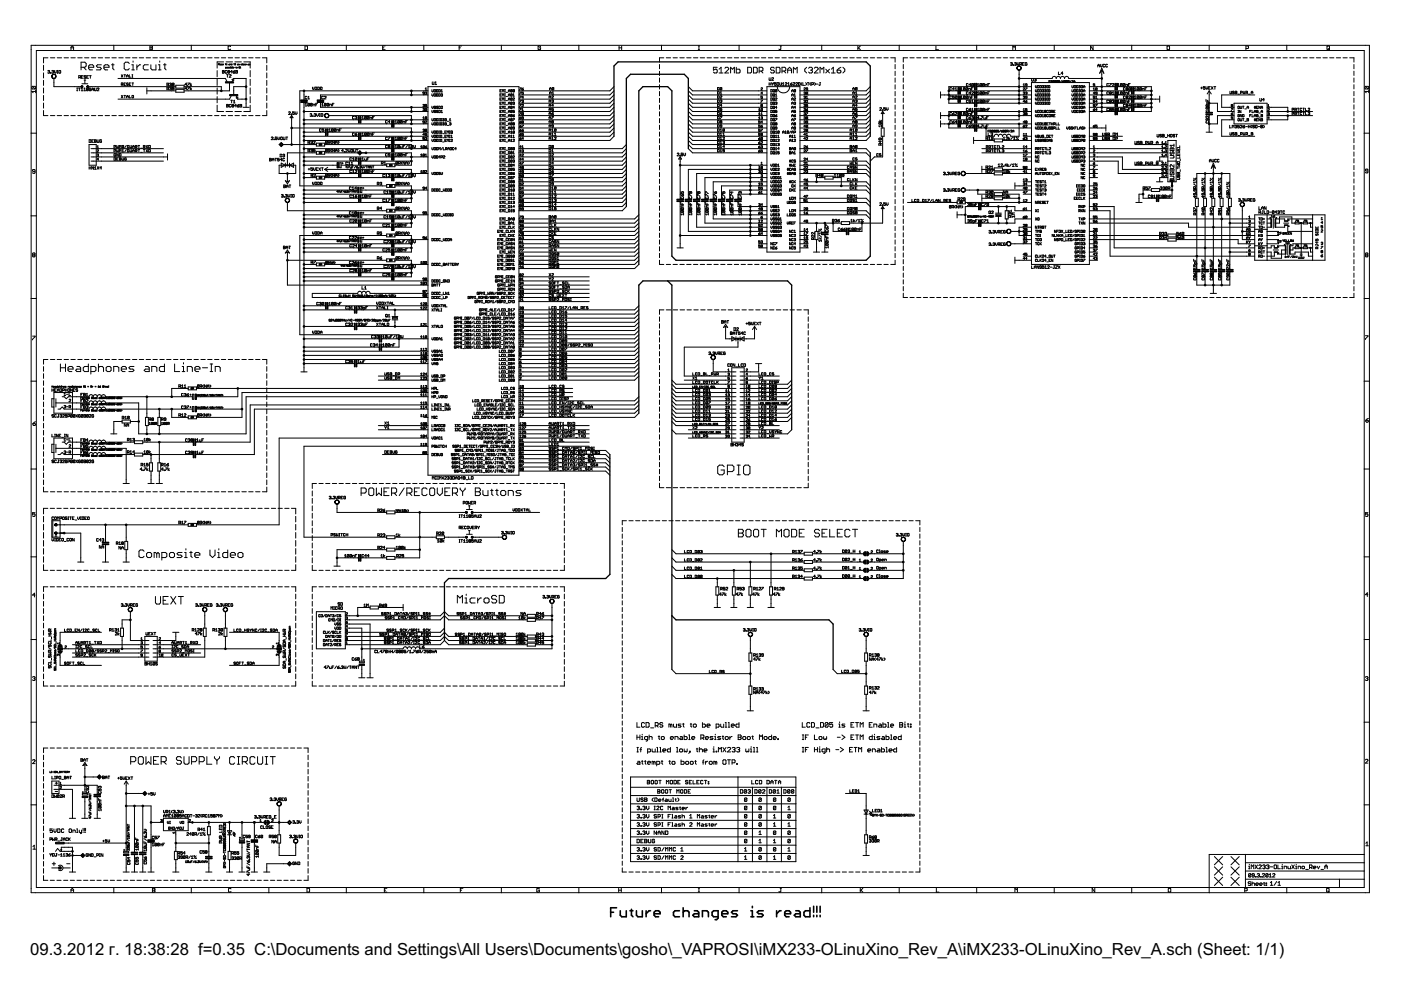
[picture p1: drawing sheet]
<svg xmlns="http://www.w3.org/2000/svg" width="297mm" height="210mm" viewBox="0 0 297 210" stroke-linecap="round" stroke-linejoin="round" font-family="sans-serif">
<defs><g id="words">
<text font-size="4" x="6.4" y="202.4">09.3.2012 г. 18:38:28 f=0.35 C:\Documents and Settings\All Users\Documents\gosho\_VAPROSI\iMX233-OLinuXino_Rev_A\iMX233-OLinuXino_Rev_A.sch (Sheet: 1/1)</text>
</g></defs>
<g fill="#000" stroke="#000" stroke-width=".21">
<path d="M6.6 9.6v.9zM6.6 10.5v17.7zM6.8 19.4h.8zM6.8 18.5v.2zM6.9 18.3l-.1 .2zM6.8 18.7l.1 .2zM6.9 18.3h.5zM6.8 19.4l.2 .3zM6.9 18.9h.5zM7.4 18.3l.2 .2zM6.9 18.3l.5 .6zM6.6 9.6h.9z"/>
<path d="M7.6 19.1v.6zM7.6 18.5v.2zM7.6 18.7l-.2 .2zM7.7 10.7v17.5zM9.2 12.3v1zM9.2 13.8v1.1zM9.2 15.5v1zM9.2 17v1.1zM9.2 18.6v1.1zM10.2 14.9l-.1 .1zM9.2 12.3h1zM10.2 14.9h.2z"/>
<path d="M10.1 15.4l.1 .1zM10.4 14.9l.1 .1zM10.4 15.2l.1 .1zM10.2 15.5h.2zM10.4 15.2l.1-.1zM10.5 15.4l-.1 .1zM11.1 14.9l-.1 .1zM11.1 14.9h.2zM11 15.4l.1 .1zM11.3 14.9l.1 .1zM11.3 15.2l.1 .1zM11.1 15.5h.2z"/>
<path d="M11.3 15.2l.1-.1zM11.4 15.4l-.1 .1zM11.4 16.6v.9zM11.4 17.5v.9zM11.4 18.4h4.4zM11.6 14.9v.4zM11.6 15.3l.1 .2zM10.7 12.3h.9zM11.7 15.5l.2-.2zM11.9 14.9v.4zM12.1 15.5h.2zM12.1 14.9h.2z"/>
<path d="M12.2 14.9v.6zM12.5 15v.4zM12.5 15.4l.1 .1zM12.6 14.9l-.1 .1zM12.6 15.5h.2zM12.6 14.9h.2zM12.8 15.5l.1-.1zM12.9 15v.4zM12.8 14.9l.1 .1zM12.1 12.3h1zM13.6 12.3h.9zM15 10v.5z"/>
<path d="M15 10l.3-.3zM15 10.1h.6zM15.3 9.7l.3 .3zM15.6 10v.5zM15.8 18.4h.9zM15 12.3h1zM16.3 19.2h.2zM16.3 18.7h.2zM16.4 18.7v.5zM16.6 18.7h.4zM16.7 16v.6zM16.7 16h.3z"/>
<path d="M16.8 18.7v.5zM16.9 16.4l.2 .2zM17 16l.1 .1zM16.7 16.4h.3zM17.1 16.1v.2zM17.1 16.3l-.1 .1zM17.2 13.2v1.6zM17.2 13.2h.8zM17.2 18.9l.2-.2zM17.2 19.2h.4zM16.7 18.4h.5zM17.3 16v.6z"/>
<path d="M17.3 16.6h.4zM17.3 16.3h.2zM17.4 17.8h1.2zM17.4 18.7v.5zM16.5 12.3h.9zM17.3 16h.4zM17.7 14.3l.6 .5zM17.8 18.9l.2-.2zM17.8 19.2h.4zM17.8 16.2l.1 .1zM17.9 16l-.1 .1zM17.9 16.3h.2z"/>
<path d="M17.8 16.5l.1 .1zM18 18.7v.5zM18 13.2l.3 .3zM17.2 14.3h.8zM18 17v.7zM17.8 17h.2zM17.9 16h.2zM18.1 16.3l.1 .1zM17.9 16.6h.2zM18 17h.2zM18.1 16l.1 .1zM18.2 16.5l-.1 .1z"/>
<path d="M18.3 13.5v.5zM18.3 14l-.3 .3zM18.4 18.7v.1zM18.4 18.9v.1zM18.4 16v.6zM18.4 16.6h.4zM18.4 16.3h.2zM18.4 18.7h.2zM18.4 19.1v.1zM18.4 18.9h.2zM18.6 18.7l.1 .1zM18.6 18.9l.1 .1z"/>
<path d="M18.4 19.2h.2zM18.7 18.9h-.1zM18.7 19.1l-.1 .1zM18.4 16h.4zM18.8 14v.5zM18.8 14l.3-.3zM18.8 18.4h.5zM17.9 12.3h1zM18.9 18.7v.2zM18.9 18.9h.2zM19 16h.3zM18.9 19.1l.1 .1z"/>
<path d="M18.8 14.5l.3 .3zM19.1 13.7h.5zM19.2 16v.6zM19.2 18.9h.1zM19 19.2h.2zM18.9 18.7h.4zM19.3 18.9v.2zM19.3 19.1l-.1 .1zM19.5 18.9v.3zM19.5 18.9l.2-.2zM19.5 18.9h.4zM19.1 14.8h.5z"/>
<path d="M19.6 13.7l.3 .3zM19.7 18.7l.2 .2zM19.9 18.9v.3zM19.9 14v.3zM18.8 14.3h1.1zM20 18.7v.4zM20 19.1l.1 .1zM20.1 19.2h.2zM19.3 18.4h.9zM20.4 19.1l-.1 .1zM19.4 12.3h.9zM20.4 18.7v.4z"/>
<path d="M20.4 14.8h.8zM20.4 14l.3-.3zM20.6 19.2l.4-.3zM20.4 14l.3 .3zM20.7 13.7h.8zM20.7 18.7l-.1 .1zM20.7 18.7h.2zM20.6 19.2h.4zM20.9 18.7l.1 .1zM21.5 14.5l-.3 .3zM20.7 14.3h.5zM21.2 14.3l.3 .2z"/>
<path d="M20.8 12.3h1zM22 14v.5zM22 14l.3-.3zM22 14.5l.3 .3zM22.3 13.7h.5zM22.3 14.8h.5zM22.8 13.7l.3 .3zM23.1 14v.3zM22 14.3h1.1zM22.3 12.3h.9zM23.6 13.7h.6zM23.9 13.5v1z"/>
<path d="M23.9 14.5l.3 .3zM7.5 9.6h16.6zM7.7 10.7h16.4zM24.1 9.6v1.1zM23.7 12.3h1zM25.7 15.9l.4 .5zM25.7 17.6v.5zM25.7 17.6h.3zM25.9 17.9l.2 .2zM26 17.6l.1 .1zM25.7 17.9h.3zM26.1 15.9l-.4 .5z"/>
<path d="M26.1 17.7v.2zM26.1 17.9h-.1zM25.2 12.3h.9zM26.3 15.9h.3zM26.3 17.6v.5zM26.3 18.1h.3zM26.3 17.9h.2zM26.3 13.5v1zM26.3 14.5l.3 .3zM26.5 15.9v.5zM26.6 13.2l-.3 .3zM26.6 14.8h.5z"/>
<path d="M26.3 17.6h.3zM26.8 16v.4zM26.8 16l.2-.1zM26.8 16.1h.4zM26.8 17.8l.1 .1zM26.9 17.6l-.1 .1zM26.9 17.9h.2zM26.8 18l.1 .1zM27 15.9l.2 .1zM26.9 17.6h.2zM27.1 17.9h.1zM26.9 18.1h.2z"/>
<path d="M26.6 13.2h.5zM27.1 14.8l.3-.3zM27.2 16v.4zM27.1 17.6l.1 .1zM27.1 18.1l.1-.1zM27.4 15.9v.5zM27.4 16.4h.3zM27.4 17.6v.5zM27.4 18.1h.3zM27.4 17.9h.2zM27.1 13.2l.3 .3zM26.6 12.3h1z"/>
<path d="M27.4 17.6h.3zM27.9 13.7h.3zM27.9 14.8h.6zM28 16.4h.2zM28 15.9h.2zM28 17.6h.3zM28.1 15.9v.5zM28.2 17.6v.5zM28.2 13.7v1.1zM28.2 12.9v.3zM29 13.7v1.1zM29 14.3l.6-.6z"/>
<path d="M28.1 12.3h.9zM29.6 13.7h.2zM30.4 14v.5zM30.4 14.5l.2 .3zM29.5 12.3h1zM30.4 14l.2-.3zM30.6 14.8h.9zM31.1 18.6v1.3zM30.6 13.7h.9zM31.8 9.7v.8zM31.8 9.7h.4zM31.8 10.1h.4z"/>
<path d="M31 12.3h.9zM32 13.7v.8zM32 14.5l.3 .3zM31.1 19.3h.9zM32 19.3h4.4zM32.2 9.7l.1 .2zM32.2 10.1l.1 .2zM31.8 10.5h.4zM32.3 14.8h.8zM32.3 9.9v.1zM32.3 10l-.1 .1zM32.3 10.3v.1z"/>
<path d="M32.3 10.4l-.1 .1zM33.1 13.7v1.1zM32.4 12.3h1zM33.6 13.7h.3zM33.6 14.8h.5zM33.9 13.7v1.1zM33.9 12.9v.3zM34.7 13.7h.5zM33.9 12.3h.9zM34.9 13.5v1zM34.9 14.5l.3 .3zM35.4 17.6v.6z"/>
<path d="M35.4 17.6h.3zM35.4 18.5v.6zM35.4 18.5h.3zM35.6 18l.2 .2zM35.6 18.9l.2 .2zM35.7 17.6l.1 .1zM35.4 18h.3zM35.7 18.5l.1 .1zM35.4 18.9h.3zM35.8 17.7v.2zM35.8 17.9l-.1 .1zM35.8 18.6v.2z"/>
<path d="M35.8 18.8l-.1 .1zM36 17.7v-.1zM36 18.5v.1zM36 17.6h.2zM36 18.1v.1zM36 18.5h.2zM36 19v.1zM36.2 17.6l.1 .1zM36.2 17.9l.1 .1zM36 18.2h.2zM36.2 18.5l.1 .1zM36.2 18.8l.1 .1z"/>
<path d="M36 19.1h.2zM35.3 12.3h1zM36.3 17.8l-.1 .1zM36.3 18.1l-.1 .1zM36.3 18.7l-.1 .1zM36.3 19l-.1 .1zM36.4 18.4h.9zM36.4 19.3h.9zM20.2 18.4h16.2zM36.5 17.7l.1-.1zM36.6 17.9l-.1 .1zM36.5 19l.1 .1z"/>
<path d="M36.5 18.7l.1 .1zM36.6 17.6h.2zM36.5 18.1l.1 .1zM36.5 17.8l.1 .1zM36.6 17.9h.2zM36.6 19.1h.2zM36.6 18.5l-.1 .1zM36.6 18.8h.3zM36.8 17.6l.1 .1zM36.8 17.9l.1 .1zM36.6 18.2h.2zM36.9 19l-.1 .1z"/>
<path d="M36.6 18.5h.2zM36.9 17.8l-.1 .1zM36.9 18.1l-.1 .1zM36.9 18.6v.4zM36.8 18.5l.1 .1zM37.3 18.1h1.7zM37.3 18.1v.6zM37.3 18.9h1.7zM37.3 18.9v.7zM36.8 12.3h.9zM37.3 18.7h1.7zM39 18.1v.6z"/>
<path d="M37.3 19.6h1.7zM39 18.9v.7zM38.2 12.3h1zM39.2 17.9h.4zM39.2 18.8h.4zM39.5 17.6v.6zM39.5 17.6l-.3 .3zM39.5 18.5v.5zM39.2 18.8l.3-.3zM39.8 17.6h.4zM39.8 18.5h.4zM39 18.4h.9z"/>
<path d="M39 19.3h.9zM39.9 19.3h7zM40.2 17.7l-.4 .4zM40.2 18.6l-.4 .4zM40.3 17.6v.6zM40.3 18l.3-.2zM40.3 18.5v.5zM40.3 18.9l.3-.2zM24.1 9.6h16.5zM24.1 10.7h16.5zM40.6 9.6v1.1zM40.3 18l.3 .2z"/>
<path d="M40.3 18.9l.3 .1zM39.7 12.3h.9zM41.1 12.3h1zM42.6 12.3h.9zM44 12.3h1zM46 13.1v1.3zM46 15v1.3zM46 16.8v1.3zM46 18.6v1.4zM46.3 13.5v.3zM45.5 12.3h.9zM46.6 13.5v.3z"/>
<path d="M46.9 13.6v.2zM46.9 16.6h.9zM46.9 18.4v.9zM39.9 18.4h7zM25 16.6h21.9zM47 13.8h.1zM47 13.6h.1zM47.2 14.9v.6zM47.2 14.9h.2zM47.2 15.2h.2zM47.2 13.7h.2zM46 13.1h1.4z"/>
<path d="M47.4 14.9l.1 .1zM47.4 15.2l.1 .1zM47.2 15.5h.2zM47.4 15.2l.1-.1zM47.5 15.4l-.1 .1zM47.7 15v.4zM47.7 15.4l.1 .1zM47.8 13.5h.1zM47.8 16.6l.4 .7zM47.8 14.9l-.1 .1zM47.8 15.5h.2zM47.8 13.5v.3z"/>
<path d="M47.8 14.3v.2zM47.8 14.3h.1zM46.9 12.3h1zM47.8 14.4h.1zM47.8 14.9h.2zM48 15.5l.1-.1zM48 13.6l.1-.1zM48 13.8h.2zM48 15.8h.4zM48.1 13.5v.3zM48 14.9l.1 .1zM48.2 15.8v.6z"/>
<path d="M48.4 14.9l-.1 .1zM48.4 15.2l-.1 .1zM48.3 14.4h.2zM48.4 14.3h.1zM48.4 9.9v.5zM48.4 10.4l.1 .1zM48.4 14.9h.2zM48.3 15.4l.1 .1zM48.3 15.1l.1 .1zM48.4 15.2h.2zM48.5 9.7l-.1 .2zM48.5 10.5h.3z"/>
<path d="M48.6 13.7h.1zM48.6 14.9l.1 .1zM48.6 15.2l.1 .1zM48.4 15.5h.2zM48.6 16.4l.4-.4zM48.7 15.1l-.1 .1zM48.7 15.4l-.1 .1zM48.7 17.5v.9zM48.7 18.4v.9zM46.9 19.3h1.8zM48.7 13.6v.2zM48.6 13.8h.1z"/>
<path d="M48.6 15.9l.1-.1zM48.5 9.7h.3zM48.8 10.5l.1-.1zM48.8 13.6v.2zM48.9 15.2h.3zM48.7 15.8h.2zM48.9 14.3v.1zM48.8 9.7l.1 .2zM48.9 13.6v.2zM48.6 16.4h.4zM48.9 15.8l.1 .1zM49 14.2v.2z"/>
<path d="M49 14.4h.1zM49.1 14.9v.6zM48.9 15.2l.2-.3zM49 14.3h.1zM49.2 13.5v.3zM49.2 16.9l.4-.3zM47.9 13.1h1.4zM49.3 14.2v.2zM48.4 12.3h.9zM49.4 17l-.2 .4zM49.4 15.2v.2zM49.4 15.4l.1 .1z"/>
<path d="M49.5 15.5h.2zM49.6 13.5h.1zM49.6 19.3v.8zM49.6 16.6v.5zM49.2 16.9l.4 .2zM49.6 18.4v.9zM49.6 18.4h2.6zM49.4 15.2l.2-.2zM49.4 14.3h.2zM49.6 13.5v.3zM49.7 15.5l.1-.1zM49.4 15.2h.3z"/>
<path d="M49.6 15l.2-.1zM49.7 15.2l.1 .1zM49.8 13.8l.2-.2zM49.8 13.8h.2zM50 14.9v.6zM50 14.9h.3zM50 15.2h.3zM50 14.2v.2zM50.3 14.9l.1 .1zM50.3 15.2l.1 .1zM50 15.5h.3zM50.4 15.1l-.1 .1z"/>
<path d="M50.4 15.4l-.1 .1zM49.6 16.6h.8zM50.4 16.6h1.8zM50.5 13.6v.2zM50.6 13.8h.1zM50.7 14.2v.2zM50.7 14.3l.1 .1zM49.8 12.3h1zM50.8 14.2v.2zM50.9 14.3l.1-.1zM50.9 14.4h.2zM51 14.2v.2z"/>
<path d="M51.1 13.8h.2zM49.8 13.1h1.4zM51.1 13.6h.2zM51.4 13.5v.3zM52.2 16.6v1.8zM52.2 18.4v2.6zM52 13.7h.2zM51.3 12.3h.9zM52.6 13.7h.1zM52.7 13.6v.2zM52.6 13.8h.1zM53 18.6v1.4z"/>
<path d="M53 16.8v1.3zM53 15v1.3zM53 13.1v1.3zM51.7 13.1h1.3zM52.7 12.3h1zM54.2 12.3h.9zM55.6 12.3h1zM56.6 12.3v1zM56.6 13.8v1.1zM56.6 15.5v1zM56.6 17v1.1zM56.6 18.6v1.1z"/>
<path d="M40.6 9.6h16.4zM40.6 10.7h16.4zM57 9.6v1.1zM63.6 19.3h.9zM64.5 19.3v.8zM64.7 9.7v.8zM64.7 10.5h.4zM65.2 10.4l-.1 .1zM64.7 9.7h.4zM65.2 9.9v.5zM65.1 9.7l.1 .2zM66.3 18.5v.3z"/>
<path d="M66.3 18.8l.1 .2zM66.4 19l.2-.2zM66.6 18.5v.3zM66.8 18.5v.5zM66.8 19h.3zM67.1 19l.1-.1zM66.8 18.5h.3zM67.2 18.6v.3zM67.1 18.5l.1 .1zM67.4 18.5v.5zM67.4 19h.2zM67.6 19l.1-.1z"/>
<path d="M67.4 18.5h.2zM67.7 18.6v.3zM67.6 18.5l.1 .1zM67.9 18.5v.5zM67.9 19h.3zM68.2 19l.1-.1zM67.9 18.5h.3zM68.3 18.6v.3zM68.2 18.5l.1 .1zM57 10.7h16.4zM57 9.6h16.4zM73.4 9.6v1.1z"/>
<path d="M81.1 9.7v.8zM81.1 10.5h.6zM81.1 10.1h.3zM81.1 9.7h.6zM64.5 19.3h22.7zM89.7 20h.2zM89.7 19.7h.3zM89.9 19.3h.8zM73.4 10.7h16.5zM73.4 9.6h16.5zM89.9 9.6v1.1zM87.2 19.3h2.7z"/>
<path d="M89.7 19.5h.2zM90 19.6v.3zM90.1 18.8l.2-.2zM90.1 19.1h.4zM90.2 19.5h.2zM90.3 18.6v.5zM90.2 20h.2zM90.7 18.4v82.4zM91.6 19v.3zM91.6 19.3l.1 .2zM91.6 19.9v.3zM91.7 17.4v.4z"/>
<path d="M91.7 17.8v.1zM91.7 19.5l.2-.2zM91.7 17.9h.2zM91.9 19v.3zM92 17.8l-.1 .1zM92 17.4v.4zM92.1 19v.5zM92.1 19.5h.2zM92.1 19.9v.5zM92.2 17.5l.2-.1zM92.2 17.9h.4zM92.3 19.5l.1-.1z"/>
<path d="M92.1 19h.2zM92.1 19.9h.2zM92.4 19.1v.3zM92.3 19l.1 .1zM92.3 19.9l.1 .1zM92.4 17.4v.5zM92.5 19v.5zM92.5 19.5h.3zM92.5 19.9v.5zM92.8 19.5l.1-.1zM92.5 19h.3zM92.5 19.9h.3z"/>
<path d="M92.9 19.1v.3zM92.8 19l.1 .1zM92.8 19.9l.1 .1zM93 19v.5zM93 19.5h.3zM93 19.9v.5zM93.3 19.5v-.1zM93 19h.3zM93 19.9h.3zM93.3 19.1v.3zM93.3 19v.1zM93.3 19.9v.1z"/>
<path d="M93.5 19.2l.2-.2zM93.5 19.5h.3zM93.5 20l.1-.1zM93.6 19.9h.1zM93.7 19v.5zM93.7 19.9l.1 .1zM97.3 9.7v.8zM97.3 9.7h.6zM97.3 10.1h.3zM106 19.9v.5zM106 19v.5zM106 19.5h.3z"/>
<path d="M106 19.3h.2zM89.9 10.7h16.4zM89.9 9.6h16.4zM106.3 9.6v1.1zM106 19.9h.3zM106 19h.3zM106.5 19.9l.2 .1zM106.5 19v.5zM106.5 19l.2 .2zM106.8 19l-.1 .2zM106.8 19.9v.5zM106.8 19v.5z"/>
<path d="M107 19.9h.1zM107 19.5h.1zM107 19h.1zM107.1 19v.5zM107.3 19.6h.3zM107.8 19.2v.3zM107.8 19.2l.1-.2zM107.8 19.3h.3zM107.9 19.9l.2 .1zM107.9 19l.2 .2zM108.1 19.2v.3zM108.3 20l.1-.1z"/>
<path d="M108.3 19.1v.3zM108.3 19.1l.1-.1zM108.3 19.4l.3-.3zM108.4 19.9h.1zM108.4 19h.1zM108.3 19.4l.1 .1zM108.5 19.9l.1 .1zM108.5 19l.1 .1zM108.4 19.5h.1zM108.6 20v.3zM108.6 19.1v.3zM108.6 19.4l-.1 .1z"/>
<path d="M108.8 19.1v.3zM108.8 19.1v-.1zM108.8 19.4l.3-.3zM108.8 19h.2zM108.8 19.4v.1zM108.9 19.9v.5zM109 19l.1 .1zM108.8 19.5h.2zM109.1 19.1v.3zM109.1 19.4l-.1 .1zM90.7 18.4h19.3zM110.2 19.5h.3z"/>
<path d="M110.2 18.6h.3zM110.5 19.6l-.3 .3zM110.5 18.7l-.3 .3zM110.6 19.5v.2zM110.6 19.7h.2zM110.6 18.9v.1zM110.6 19l.1 .1zM110.7 19.1h.2zM110.8 18.7l-.2 .2zM110.9 19.7h.1zM110.7 20h.2zM110.9 19.1l.1-.1z"/>
<path d="M110.6 18.9h.3zM110 19.3h.9zM110.6 19.5h.4zM111 19.7v.2zM110.8 18.7l.2-.1zM114.1 9.9v.5zM114.1 10.4l.1 .1zM114.2 9.7l-.1 .2zM114.2 10.5h.3zM114.2 9.7h.3zM114.5 10.5l.1-.1zM114.5 9.7l.1 .2z"/>
<path d="M114.6 10.1v.3zM114.4 10.1h.2zM116.5 19.6v.4zM116.5 19.6l.2-.2zM116.5 19.7h.4zM116.5 18.7v.4zM116.5 18.7l.2-.1zM116.5 18.8h.4zM116.7 19.4l.2 .2zM116.7 18.6l.2 .1zM116.9 19.6v.4zM116.9 18.7v.4z"/>
<path d="M117.1 19.6l.1-.2zM117.1 20h.3zM117.1 18.6v.4zM117.1 18.6h.1zM117.1 19l.3-.4zM117.2 18.6h.1zM117.1 19l.1 .1zM117.2 19.4v.6zM117.3 18.6h.1zM117.2 19.1h.1zM117.4 18.6v.4zM117.4 19l-.1 .1z"/>
<path d="M106.3 10.7h16.4zM106.3 9.6h16.4zM122.7 9.6v1.1zM110.9 19.3h18.4zM130.2 19.3l-.9 .8zM130.2 18.4l-.9 .9zM131.3 9.7v.8zM131.3 10.1h.5zM131.8 9.7v.8zM139.8 18v.9zM139.8 16.5v.9zM139.8 15.1v.9z"/>
<path d="M139.8 13.7v.9zM139.8 12.3v.9zM139.8 12.3h.9zM122.7 10.7h17.6zM122.7 9.6h17.6zM140.3 9.6v1.1zM141.3 12.3h.9zM142.7 12.3h.9zM144.1 12.3h1zM145.6 12.3h.9zM145.9 18.4l.9 .9zM145.9 19.3l.9 .8z"/>
<path d="M146.8 19.3h14zM147 12.3h1zM148 10.5h.3zM148 9.7h.3zM148.2 9.7v.8zM148.5 12.3h.9zM149.9 12.3h.9zM151.3 14.3v.6zM151.3 14.9l.4-.2zM151.4 12.3h.9zM151.3 15.3l.2 .2zM151.7 14.7h.2z"/>
<path d="M151.9 14.7l.2 .2zM151.5 15.5h.4zM151.3 14.3h.8zM152.1 14.9v.4zM151.9 15.5l.2-.2zM152.1 18.6v.5zM152.1 19.1h.3zM152.1 19.4v.6zM152.1 20h.3zM152.4 19.1l.1-.1zM152.1 18.6h.3zM152.5 19.9l-.1 .1z"/>
<path d="M152.1 19.4h.3zM152.5 14.7l.4-.4zM152.5 15.5h.8zM152.5 18.6v.4zM152.4 18.6h.1zM152.5 19.5v.4zM152.4 19.4l.1 .1zM152.7 18.6v.4zM152.8 18.6h-.1zM152.7 19l.3-.4zM152.7 19.6l.2-.2zM152.7 20h.3z"/>
<path d="M152.8 18.6h.2zM152.7 19l.1 .1zM152.8 12.3h.9zM152.9 19.4v.6zM152.9 14.3v1.2zM152.8 19.1h.2zM153 18.6v.4zM153 19.1v-.1zM153.7 15.5l.8-.8zM153.9 14.3l-.2 .2zM154.2 12.3h1zM153.9 14.3h.4z"/>
<path d="M153.7 15.5h.8zM154.5 14.5v.2zM154.3 14.3l.2 .2zM154.9 14.3v1.2zM154.9 14.3l.4 .4zM155.3 14.7l.4-.4zM155.7 12.3h.9zM155.7 14.3v1.2zM156.1 14.3v1.2zM156.1 15.5h.6zM140.3 10.7h16.4zM140.3 9.6h16.4z"/>
<path d="M156.7 9.6v1.1zM156.7 15.5l.2-.2zM156.1 14.7h.6zM156.9 14.9v.4zM156.7 14.7l.2 .2zM157.1 12.3h1zM158.5 14.3v1.2zM158.5 15.5h.6zM158.6 12.3h.9zM159.1 15.5l.2-.2zM158.5 14.3h.6zM159.3 14.5v.8z"/>
<path d="M159.1 14.3l.2 .2zM159.7 14.3v1.2zM159.7 15.5h.6zM160 12.3h.9zM160.3 15.5l.2-.2zM159.7 14.3h.6zM160.5 14.5v.8zM160.3 14.3l.2 .2zM160.8 19.3h1.8zM161 14.3v1.2zM161 14.3h.5zM161.3 19.1l.3-.3z"/>
<path d="M161.3 19.7h.3zM161.4 15.1l.4 .4zM161.4 18.6l-.1 .1zM161.4 12.3h1zM161.5 14.3l.3 .2zM161 15.1h.5zM161.4 18.6h.2zM161.6 19.5v.5zM161.3 19.7l.3-.2zM161.3 19.1h.3zM161.8 14.5v.4zM161.5 15.1l.3-.2z"/>
<path d="M162.6 18.4v35zM162.9 12.3h.9zM163.1 17.5v.6zM163.1 17.8h.3zM163.1 16.5v.5zM163.1 17h.1zM163.2 17h.1zM163.3 17h.1zM163.4 14.5v.2zM163.4 14.7l.2 .2zM163.4 19v.5zM163.4 19.5h.3z"/>
<path d="M163.4 19.9v.5zM163.4 17.5v.6zM163.4 16.5v.5zM163.6 14.3l-.2 .2zM163.6 14.9h.4zM163.4 15.3l.2 .2zM163.6 17.6l.2 .2zM164 16.7l-.4 .3zM163.4 19h.3zM163.4 19.9h.3zM163.7 16.5l-.1 .1zM163.7 19.1v.3z"/>
<path d="M164 17.6l-.2 .2zM163.8 17.8v.3zM163.9 19.1v.3zM163.9 19.1l.1-.1zM163.9 20l.1-.1zM163.7 16.5h.2zM163.6 14.3h.4zM164 14.9l.2 .2zM163.6 15.5h.4zM164 19h.1zM163.9 19.4l.1 .1zM164 19.9h.1z"/>
<path d="M163.6 17h.4zM163.9 16.5l.1 .1zM164.1 19.3l.1 .2zM164.1 19l.1 .1zM164 19.5h.1zM164.1 19.9l.1 .1zM164 14.3l.2 .2zM164.2 15.1v.2zM164.2 15.3l-.2 .2zM164.2 17.5v.3zM164.2 17.8l.2-.1zM164.2 19.1v.3z"/>
<path d="M164.2 19.4l-.1 .1zM164.2 20v.3zM164.2 18l.1 .1zM164.3 12.3h.9zM164.4 19.1v.3zM164.4 19.1l.1-.1zM164.4 19.4l.3-.3zM164.5 17.7l.1 .1zM164.3 18.1h.2zM164.5 19h.1zM164.4 19.4l.1 .1zM164.2 17.5h.4z"/>
<path d="M164.6 17.8v.2zM164.6 18l-.1 .1zM164.6 19.9v.5zM164.6 14.3v1.2zM164.6 15.5h.6zM164.6 19l.1 .1zM164.5 19.5h.1zM164.7 19.1v.3zM164.7 19.4l-.1 .1zM164.8 17.5v.6zM164.8 18.1h.2zM165 18.1l.1-.1z"/>
<path d="M164.8 17.5h.2zM165.1 17.6v.4zM165 17.5l.1 .1zM165.1 10.4l.2 .1zM165.2 15.5l.2-.2zM164.6 14.3h.6zM165.3 10.5h.1zM165.3 17.5v.5zM165.3 18l.1 .1zM165.4 14.5v.8zM165.2 14.3l.2 .2zM165.4 10.5l.1-.1z"/>
<path d="M165.4 9.7h.3zM165.4 18.1h.2zM165.5 9.7v.7zM165.7 18l-.1 .1zM165.7 17.5v.5zM165.8 12.3h.9zM165.8 14.3v1.2zM165.8 14.3h.6zM166.1 17.5l-.2 .2zM165.9 18.1h.4zM166.1 17.5v.6zM166.2 15.1l.4 .4z"/>
<path d="M166.4 14.3l.2 .2zM165.8 15.1h.6zM166.5 18.1l.3-.4zM166.6 17.5l-.1 .1zM166.6 14.5v.4zM166.4 15.1l.2-.2zM166.6 17.5h.1zM166.5 18.1h.3zM166.7 17.5l.1 .1zM167 14.7v.8zM167 14.7l.4-.4zM167 14.9h.8z"/>
<path d="M167.2 17.5l-.2 .2zM167 18.1h.4zM167.2 17.5v.6zM167.2 12.3h.9zM167.4 14.3l.4 .4zM167.6 17.8v.2zM167.6 18l.1 .1zM167.7 18.1h.2zM167.8 17.6l-.2 .2zM167.8 14.7v.8zM167.9 19.2v.3zM167.9 19.2l.1-.2z"/>
<path d="M167.9 19.3h.3zM168 18l-.1 .1zM167.6 17.8h.3zM167.8 17.6l.2-.1zM167.9 17.8l.1 .1zM168 19l.2 .2zM168 19.9l.2 .1zM168.1 18.1l.4-.4zM168.2 19.2v.3zM168.2 14.3v1.2zM168.2 14.3l.4 .4zM168.3 17.5l-.2 .1z"/>
<path d="M168.3 19.1v.3zM168.3 19.1l.1-.1zM168.3 19.4l.4-.3zM168.3 17.5h.1zM168.4 19h.2zM168.3 19.4l.1 .1zM168.5 19.9v.5zM168.1 18.1h.4zM168.4 17.5l.1 .1zM168.6 19l.1 .1zM168.4 19.5h.2zM168.6 14.7l.4-.4z"/>
<path d="M168.7 12.3h.9zM168.7 19.1v.3zM168.7 19.4l-.1 .1zM168.7 18.1l.4-.4zM168.8 17.5l-.1 .1zM168.8 17.5h.2zM169 14.3v1.2zM168.7 18.1h.4zM169 17.5l.1 .1zM169.3 17.5v.6zM169.3 18.1h.3zM169.7 18l-.1 .1z"/>
<path d="M169.3 17.5h.3zM162.6 18.4h7zM169.7 17.6v.4zM169.6 17.5l.1 .1zM169.8 17.7v.2zM170 17.5l-.2 .2zM169.8 17.9l.2 .2zM170.1 12.3h.9zM170.2 17.5v.6zM170.2 18.1h.4zM170.4 19.1l.4-.3zM170.5 18.6l-.1 .1z"/>
<path d="M170.5 19.5h.2zM170.6 14.7v.4zM170.6 14.7l.4-.4zM170.5 18.6h.2zM170.7 19.7l.1 .1zM170.5 20h.2zM170.4 19.1h.4zM170.7 18.6l.1 .1zM170.8 19.7h-.1zM170.8 18.1l.2-.2zM170.9 19l.1 .1zM170.9 18.8l.1 .1z"/>
<path d="M170.9 19.6v.3zM171.2 19.6l-.3 .3zM171 17.7v.2zM170.8 17.5l.2 .2zM171 19.1h.2zM171 18.6l-.1 .1zM171 18.9h.2zM171 19.5h.2zM170.6 15.1l.4 .4zM171.2 17.5h.3zM171 18.6h.2zM171 20h.2z"/>
<path d="M171.2 18.7v.3zM171.2 19.6v.3zM171.3 17.5v.6zM169.6 19.3h1.8zM171.4 14.5l.2-.2zM171.5 12.3h1zM171.6 14.3h.4zM171.4 15.3l.2 .2zM171.7 17.7v.2zM171.7 17.7l.2-.2zM171.7 17.9l.2 .2zM172 14.3l.3 .2z"/>
<path d="M171.8 14.9h.2zM172 14.9l.3 .2zM171.6 15.5h.4zM172.1 17.5v.6zM172.1 17.5h.3zM172.3 14.5v.2zM172.3 14.7l-.3 .2zM172.3 15.1v.2zM172 15.5l.3-.2zM172.4 17.5l.1 .1zM172.1 17.9h.3zM172.5 17.6v.2z"/>
<path d="M172.4 17.9l.1-.1zM172.7 15.5l.8-.8zM172.7 18.1l.2-.2zM172.8 14.3l-.1 .2zM172.9 17.7v.2zM172.7 17.5l.2 .2zM173 12.3h.9zM173 17.8h.4zM172.8 14.3h.4zM172.7 15.5h.8zM173.5 14.5v.2zM173.2 14.3l.3 .2z"/>
<path d="M173.6 18l.1 .1zM173.9 18l-.1 .1zM173.8 17.5h.2zM173.9 14.3v1.2zM173.9 14.3l.4 .4zM173.9 17.5v.5zM156.7 9.6h17.5zM156.7 10.7h17.5zM174.2 9.6v1.1zM174.3 14.7l.4-.4zM174.4 12.3h.9zM174.7 14.3v1.2z"/>
<path d="M175.1 14.7l.8 .8zM175.1 15.5l.8-.8zM175.9 12.3h.9zM176.3 14.7l.4-.4zM176.3 15.5h.8zM176.7 14.3v1.2zM177.3 12.3h.9zM177.5 14.9v.4zM177.5 15.3l.2 .2zM177.7 15.5h.4zM177.9 14.5l-.4 .4zM178.1 15.5l.2-.2z"/>
<path d="M177.5 14.9h.6zM177.9 14.5l.4-.2zM178.3 15.1v.2zM178.1 14.9l.2 .2zM178.7 15.5l.4-.4zM178.8 12.3h.9zM179.1 14.7v.4zM178.7 14.3l.4 .4zM180.2 12.3h.9zM180.8 19.6v.4zM180.8 19.6l.2-.2zM180.8 19.7h.3z"/>
<path d="M180.8 18.7v.4zM180.8 18.7l.2-.1zM180.8 18.8h.3zM181 19.4l.1 .2zM181 18.6l.1 .1zM181.1 19.6v.4zM181.1 18.7v.4zM181.4 19.6l.1-.2zM181.4 20h.3zM181.4 18.6v.4zM181.4 18.6h.1zM181.4 19l.3-.4z"/>
<path d="M181.5 18.6h.1zM181.4 19l.1 .1zM181.5 19.4v.6zM181.6 18.6h.1zM181.5 19.1h.1zM181.6 12.3h1zM181.7 18.6v.4zM181.7 19l-.1 .1zM181.9 9.7v.8zM182.4 9.7l-.5 .6zM182 10.1l.4 .4zM183.1 12.3h.9z"/>
<path d="M171.4 19.3h12.2zM184.5 19.3l-.9 .8zM184.5 18.4l-.9 .9zM184.5 12.3h.9zM186 12.3h.9zM187.4 12.3h.9zM188.8 12.3h1zM189.8 18v.9zM189.8 16.5v.9zM189.8 15.1v.9zM189.8 13.7v.9zM189.8 12.3v.9z"/>
<path d="M174.2 9.6h16.4zM174.2 10.7h16.4zM190.6 9.6v1.1zM191.5 17.9v1zM191.5 16.5v.9zM191.5 15.1v.9zM191.5 13.7v.9zM191.5 12.3v.9zM191.5 12.3h.9zM192.9 12.3h.9zM194.4 12.3h.8zM195.8 12.3h.9z"/>
<path d="M197.2 12.3h.9zM198.4 9.7v.8zM198.4 10.5h.6zM198.6 12.3h.9zM200 12.3h.9zM201.2 19.3v.8zM201.2 18.4v.9zM201.4 18.7v.3zM201.4 19l.1 .1zM201.5 18.6l-.1 .1zM201.5 19.1h.2zM201.5 18.6h.2z"/>
<path d="M201.7 19.1l.1-.1zM201.7 18.6l.1 .1zM202 18.9h.3zM202 19.3h.9zM201.2 19.3h.8zM202.2 18.6v.5zM202.2 18.6l-.2 .3zM201.4 12.3h.9zM202.5 18.8l.2-.2zM202.5 19.1h.4zM202.7 18.6v.5zM202.9 19.3h.2z"/>
<path d="M203.7 18.8l.2-.2zM203.7 19.1h.4zM202.8 12.3h.9zM203.6 19.3h.2zM203.9 18.6v.5zM204.3 18.7v.3zM204.3 18.7v-.1zM204.6 18.7l-.3 .3zM204.3 18.6h.2zM204.3 19v.1zM204.5 18.6l.1 .1zM204.3 19.1h.2z"/>
<path d="M204.6 18.7v.3zM204.5 19.1l.1-.1zM203.8 19.3h.9zM204.7 19.3h11.4zM204.8 18.7v.3zM204.8 18.7l.1-.1zM204.8 19l.4-.3zM204.9 17.8v.4zM204.9 18.2l.1 .1zM204.9 19.6v.3zM204.9 19.9l.1 .1zM204.9 18.6h.2z"/>
<path d="M204.8 19l.1 .1zM204.9 17.8l.1-.1zM205 18.3h.2zM205 19.5l-.1 .1zM205.1 18.6l.1 .1zM204.9 19.1h.2zM204.2 12.3h.9zM205 17.7h.2zM205.2 18.3l.1-.1zM205 19.5h.2zM205.2 18.7v.3zM205.2 19l-.1 .1z"/>
<path d="M205.2 17.7l.1 .1zM205.2 19.5l.1 .1zM205.4 18.8v.3zM205.4 18.8h.3zM205.4 18h.4zM205.4 19.7h.4zM205.5 18.4h.9zM201.2 18.4h4.3zM205.7 18.8l.1 .1zM205.7 17.7v.6zM205.4 18l.3-.3zM205.7 19.5l-.3 .2z"/>
<path d="M205.8 18.9v.2zM206 18.6v.5zM206 18.6h.3zM206 18.9h.1zM206 17.8v.4zM206 17.8l.1-.1zM206 18.2l.4-.4zM206.1 17.7h.2zM206 18.2l.1 .1zM206.1 19.5l-.1 .1zM206.3 17.7l.1 .1zM206.1 18.3h.2z"/>
<path d="M206.1 19.5h.2zM206.4 17.8v.4zM206.3 18.3l.1-.1zM206.3 19.5l.1 .1zM206.4 18.4h.2zM205.7 12.3h.8zM190.6 9.6h16.5zM190.6 10.7h16.5zM207.1 9.6v1.1zM207.2 17.9l.2-.2zM207.2 18.3h.4zM207.4 19.5l-.2 .1z"/>
<path d="M207.1 18.4h.2zM207.4 17.7v.6zM207.4 19.5v.5zM207.8 17.8v.4zM207.8 17.8l.1-.1zM207.8 18.2l.3-.4zM207.8 19.6v.3zM207.8 19.6l.1-.1zM207.8 19.9l.3-.3zM207.9 17.7h.1zM207.8 18.2l.1 .1zM207.9 19.5h.1z"/>
<path d="M207.1 12.3h.9zM208 17.7l.1 .1zM207.9 18.3h.1zM208 19.5l.1 .1zM208.1 17.8v.4zM208 18.3l.1-.1zM208.1 19.6v.3zM208.1 19.9l-.1 .1zM207.3 18.4h.9zM208.2 18.4h7.9zM208.3 17.8v.4zM208.3 17.8l.1-.1z"/>
<path d="M208.3 18.2l.4-.4zM208.3 19.6v.3zM208.3 19.6l.1-.1zM208.3 19.9l.4-.3zM208.4 17.7h.2zM208.3 18.2l.1 .1zM208.4 19.5h.2zM208.6 17.7l.1 .1zM208.4 18.3h.2zM208.6 19.5l.1 .1zM208.7 17.8v.4zM208.6 18.3l.1-.1z"/>
<path d="M208.7 19.6v.3zM208.7 19.9l-.1 .1zM208.9 17.9v.4zM208.9 17.9h.3zM208.9 19.6h.3zM209.2 17.9l.1 .1zM209.2 19.6l.1 .1zM209.3 18v.3zM209.3 19.7v.3zM208.5 12.3h.9zM209.4 17.7v.6zM209.4 17.7h.4z"/>
<path d="M209.4 18h.2zM209.4 19.5h.4zM209.4 19.7h.2zM209.9 12.3h.9zM211.3 12.3h.9zM212.7 12.3h.9zM214.3 13.3l-.1 .1zM214.3 13.3h.2zM214.2 13.8h.1zM214.5 13.3l.1 .1zM214.5 13.6l.1 .1zM214.3 13.8h.2z"/>
<path d="M214.5 13.6l.1-.1zM214.5 13.8h.1zM214.7 9.7v.8zM214.7 9.7l.3 .3zM214.1 12.3h.9zM215 10l.3-.3zM215.1 13.4l.1-.1zM215.2 13.3h.2zM215.1 13.8h.1zM215.3 9.7v.8zM215.4 13.3l.1 .1zM215.4 13.6l.1 .1z"/>
<path d="M215.2 13.8h.2zM215.4 13.6l.1-.1zM215.4 13.8h.1zM215.7 13.3v.4zM215.7 13.7l.2 .1zM216 13.7l-.1 .1zM216 13.3v.4zM216.1 14.9v.8zM216.1 19.3h.8zM216.1 18.4h.8zM216.1 18.4v.9zM216.1 16.6v1.8z"/>
<path d="M216.1 15.7v.9zM216.2 13.3v.5zM216.2 13.3h.3zM216.4 13.7l.2 .1zM215.5 12.3h.9zM216.5 13.3l.1 .1zM216.2 13.7h.3zM216.6 13.4v.2zM216.6 13.6l-.1 .1zM216.8 13.3v.5zM216.8 13.8h.4zM216.8 13.6h.2z"/>
<path d="M216.9 17.9l.2-.1zM216.9 18.2h.4zM216.9 19.1l.4-.3zM216.9 18.4h1.8zM216.9 19.3h1.8zM217 18.6l-.1 .1zM217 19.5h.2zM217.1 17.8v.4zM216.8 13.3h.4zM217 18.6h.2zM217 20h.2zM216.9 19.1h.4z"/>
<path d="M217.4 13.4v.4zM217.4 18.2h.1zM217.4 17.9l.1 .1zM217.4 18.6h.3zM217.4 13.3v.1zM217.4 13.8h.2zM217.5 18.2h.2zM217.4 17.8h.1zM217.5 18h.2zM217.5 19.5h.2zM217.4 13.3h.2zM217.6 13.8h.1z"/>
<path d="M217.5 17.8h.2zM217.7 19.7v.1zM217.5 20h.2zM217.6 13.3l.1 .1zM217.7 13.6v.2zM217.6 13.6h.1zM217.7 17.8v.4zM217.7 18.7l-.3 .3zM217 12.3h.8zM218.7 17.5v38.6zM218.7 16.7v.4zM218.7 17.1l.1 .1z"/>
<path d="M218.8 17.2h.2zM219 17.2l.1-.1zM219.1 16.7v.4zM218.4 12.3h.9zM219.3 16.7h.1zM219.4 16.7h.2zM219.3 17.1l.1 .1zM219.5 18.1v.4zM219.5 18.5l.2 .1zM219.5 19v.3zM219.5 19.3l.2 .2zM219.5 19.9v.3z"/>
<path d="M219.6 16.7h.1zM219.6 16.9l.1 .1zM219.4 17.2h.2zM219.6 16.9l.1-.1zM219.6 17.2l.1-.1zM219.8 18.5l-.1 .1zM219.8 19.3l-.1 .2zM219.8 18.1v.4zM219.8 19v.3zM220 18.1v.5zM220 18.6h.2zM220 19v.5z"/>
<path d="M220 19.5h.2zM220 19.9v.5zM220.2 18.6l.1-.1zM220 18.1h.2zM220.2 19.5l.1-.1zM220 19h.2zM220 19.9h.2zM220.3 18.2v.3zM220.2 18.1l.1 .1zM220.3 19.1v.3zM220.2 19l.1 .1zM220.2 19.9l.1 .1z"/>
<path d="M220.5 18.1v.5zM220.5 18.6h.2zM220.5 19v.5zM220.5 19.5h.2zM220.5 19.9v.5zM219.8 12.3h.9zM220.7 18.6l.1-.1zM220.5 18.1h.2zM220.7 19.5l.1-.1zM220.5 19h.2zM220.5 19.9h.2zM220.8 18.2v.3z"/>
<path d="M220.7 18.1l.1 .1zM220.8 19.1v.3zM220.7 19l.1 .1zM220.7 19.9l.1 .1zM221.1 18.1l-.1 .1zM221 19.1l.1-.1zM221.1 19.9l-.1 .1zM221.1 18.1h.1zM221 18.5l.1 .1zM221.1 19h.1zM221 19.4l.1 .1zM221.1 19.9h.1z"/>
<path d="M221.2 18.1l.1 .1zM221.2 18.4l.1 .1zM221.1 18.6h.1zM221.2 19l.1 .1zM221.2 19.3h.1zM221.1 19.5h.1zM221.2 19.9l.1 .1zM221.2 18.6l.1-.1zM221.2 19.3l.1-.1zM221.3 19.4l-.1 .1zM221.5 18.1h.2zM221.5 19h.2z"/>
<path d="M221.5 19.9h.2zM221.7 18.1l.1 .1zM221.7 18.4l.1 .1zM221.5 18.6h.2zM221.7 19l.1 .1zM221.7 19.3h.1zM221.5 19.5h.2zM221.7 19.9l.1 .1zM221.7 18.6l.1-.1zM221.7 19.3l.1-.1zM221.8 19.4l-.1 .1zM221.9 18.6h.2z"/>
<path d="M221.9 18.1h.2zM221.9 19.5h.2zM221.9 19h.2zM221.9 19.9h.2zM222 18.1v.5zM222 19v.5zM221.2 12.3h.9zM222.2 16.6h.9zM216.1 16.6h6.1zM222.3 18.2v.3zM222.3 18.5l.1 .1zM222.3 19.1v.3z"/>
<path d="M222.3 19.4l.1 .1zM222.3 20v.3zM222.4 18.1l-.1 .1zM222.4 18.6h.1zM222.4 19l-.1 .1zM222.4 19.5h.1zM222.4 19.9l-.1 .1zM222.4 17.1v.4zM222.4 17.1h.3zM222.4 17.3h.1zM222.4 18.1h.1zM222.5 18.6l.1-.1z"/>
<path d="M222.4 19h.1zM222.5 19.5l.1-.1zM222.4 19.9h.1zM222.6 18.2v.3zM222.5 18.1l.1 .1zM222.6 19.1v.3zM222.5 19l.1 .1zM222.5 19.9l.1 .1zM222.8 17.1v.4zM222.8 17.1h.2zM222.8 17.3h.2zM222.8 17.5h.2z"/>
<path d="M223.2 17.1v.3zM223.5 17.1l-.3 .3zM223.3 17.1h.1zM223.3 17.5h.1zM223.5 17.1v.3zM222.6 12.3h.9zM207.1 10.7h16.4zM207.1 9.6h16.4zM223.5 9.6v1.1zM223.7 17.1h.1zM223.7 17.3h.1zM223.7 17.5h.1z"/>
<path d="M224 17.1v.3zM224.3 17.1l-.3 .3zM224.1 17.1h.1zM224.1 17.5h.1zM224.3 17.1v.3zM224.4 17.1v.2zM224.4 17.3l.1-.1zM224.4 15.3v.5zM224.4 15.8h.4zM224.5 17.5h.1zM224.4 17.1h.3zM224.7 17.3v.1z"/>
<path d="M225.1 17.1l-.3 .4zM224 12.3h.9zM225 15.5h.4zM225.2 17.3v.1zM225.3 15.3v.5zM225.3 15.3l-.3 .2zM225.3 17.5h.1zM225.3 17.1l-.1 .2zM225.2 17.3h.2zM225.3 17.1h.2zM225.6 17.1v.3zM225.6 17.4l.3-.3z"/>
<path d="M225.7 17.1h.1zM225.7 17.5h.1zM225.9 17.1v.3zM226 17.1v.3zM226 17.4l.3-.3zM226.1 17.1h.1zM226.1 17.5h.1zM226.3 17.1v.3zM225.4 12.3h.9zM226.4 17.1v.4zM226.4 17.1h.2zM226.6 17.4l.1 .1z"/>
<path d="M226.4 17.4h.2zM226.7 17.1v.2zM227.1 17.1l-.3 .4zM227.2 17.5l.3-.3zM227.3 18.1v.4zM227.3 18.5l.1 .1zM227.3 19v.3zM227.3 19.3l.1 .2zM227.3 19.9v.3zM227.3 17.1h.1zM227.4 18.6l.2-.1zM227.4 19.5l.2-.2z"/>
<path d="M226.6 16.6h.9zM227.5 16.6h6.1zM227.2 17.5h.3zM227.6 18.1v.4zM227.6 19v.3zM227.6 17.2v.3zM227.6 17.2l.2-.1zM227.6 17.3h.3zM226.8 12.3h.9zM227.8 18.1v.5zM227.8 18.6h.2zM227.8 19v.5z"/>
<path d="M227.8 19.5h.2zM227.8 19.9v.5zM227.8 17.1l.1 .1zM227.9 17.2v.3zM227.8 18.1h.2zM227.8 19h.2zM227.8 19.9h.2zM228.1 18.2v.3zM228.1 19.1v.3zM228.2 18.1v.5zM228.2 18.6h.3zM228.2 19v.5z"/>
<path d="M228.2 19.5h.3zM228.2 19.9v.5zM228.5 18.6l.1-.1zM228.2 18.1h.3zM228.6 19.4l-.1 .1zM228.2 19h.3zM228.2 19.9h.3zM228.6 18.2v.3zM228.5 18.1l.1 .1zM228.6 19.1v.3zM228.5 19l.1 .1zM228.5 19.9l.1 .1z"/>
<path d="M228.7 18.2l.1-.1zM228.7 19.1l.1-.1zM228.7 20l.1-.1zM228.8 18.1h.2zM228.7 18.5l.1 .1zM228.8 19h.2zM228.7 19.4l.1 .1zM228.8 19.9h.2zM229 18.1v.1zM229 18.4v.1zM228.8 18.6h.2zM229 19v.1z"/>
<path d="M228.8 19.5h.2zM229 19.9v.1zM229 18.5v.1zM229 19.2v.1zM229 19.4v.1zM228.2 12.3h1zM229.3 18.1l-.1 .1zM229.2 19.1l.1-.1zM229.3 19.9l-.1 .1zM229.3 18.1h.1zM229.2 18.5l.1 .1zM229.3 19h.1z"/>
<path d="M229.2 19.4l.1 .1zM229.3 19.9h.1zM229.4 18.1l.1 .1zM229.4 18.4l.1 .1zM229.3 18.6h.1zM229.4 19l.1 .1zM229.4 19.3h.1zM229.3 19.5h.1zM229.4 19.9l.1 .1zM229.4 18.6l.1-.1zM229.4 19.3l.1-.1zM229.5 19.4l-.1 .1z"/>
<path d="M229.7 18.3v.3zM229.8 18.1l-.1 .2zM229.7 18.4h.3zM229.7 19.2v.3zM229.8 19l-.1 .2zM229.7 19.3h.3zM229.8 18.1l.2 .2zM229.8 19l.2 .2zM229.8 19.9l.2 .1zM230 18.3v.3zM230 19.2v.3zM229.7 12.3h.8z"/>
<path d="M218.7 17.5h12.3zM231.2 9.7v.8zM231.2 9.7l.6 .8zM231.8 9.7v.8zM231.8 17.8v.2zM231.8 18l.1-.1zM231.9 18.6l-.1 .2zM231.8 19.1h.3zM231.8 19.7h.3zM231.8 18.2h.1zM231.9 18.6v.5zM231.1 12.3h.9z"/>
<path d="M232 17.9l.1 .1zM231.9 18.2h.1zM232 19.5v.5zM232 19.5l-.2 .2zM231.8 17.8h.3zM232.1 18v.2zM232.1 18.2h-.1zM232.3 18.7v.3zM232.3 19l.3-.3zM232.3 18.6h.2zM232.3 20h.2zM232.3 19.7h.3z"/>
<path d="M232.5 18.6l.1 .1zM232.3 19.1h.2zM232.3 19.5h.2zM232.6 18.7v.3zM232.5 19.1l.1-.1zM232.6 19.6v.3zM231 18.4h1.7zM231 19.3h1.7zM232.7 19.3h.9zM232.7 18.4h.9zM232.7 13.8v.4zM232.7 13.8l.2-.2z"/>
<path d="M232.7 13.9h.4zM232.9 13.6l.2 .2zM233.1 13.8v.4zM233.3 13.6v.4zM233.3 14l.2 .2zM232.5 12.3h.9zM233.5 14.2l.2-.2zM233.6 14.9v.8zM233.6 14.9l-.4 .6zM233.6 14.4l-.4 1.1zM233.6 19.3h5.2zM233.6 18.4h1.8z"/>
<path d="M233.6 18.4v.9zM233.6 16.6v1.8zM233.6 15.7v.9zM233.7 13.6v.4zM233.9 13.7v.4zM233.9 14.1l.1 .1zM234 13.6l-.1 .1zM234 14.2h.1zM233.6 14.9l.4 .6zM233.6 14.4l.4 1.1zM234 13.6h.1zM234.1 14.2l.2-.1z"/>
<path d="M234.1 13.6l.2 .1zM234.4 13.7v.4zM234.4 14.1l.1 .1zM234.4 13.7l.1-.1zM234.5 14.2h.2zM234.7 17.8v.4zM234.7 18.2l.1 .1zM234.7 19.6v.3zM234.7 19.9l.1 .1zM234.5 13.6h.2zM234.8 14.1l-.1 .1zM234.7 17.8l.1-.1z"/>
<path d="M234.8 18.3h.2zM234.7 19.6l.1-.1zM234.7 13.6l.1 .1zM233.9 12.3h.9zM234.8 17.7h.2zM235.1 18.2l-.1 .1zM234.8 19.5h.2zM235 17.7l.1 .1zM235 19.5l.1 .1zM235.2 17.7h.4zM235.4 19.5l-.2 .1zM235.2 19.8l.2-.1z"/>
<path d="M235.4 19.5h.1zM235.2 19.6l.2 .1zM235.4 19.7h.1zM235.4 18.4h.8zM235.5 19.5l.1 .1zM235.5 19.7l.1 .1zM235.6 17.8l-.4 .4zM235.5 19.7l.1-.1zM235.6 19.9l-.1 .1zM235.8 18.3l.4-.4zM236 19.5l-.2 .1zM235.8 17.8l.1-.1z"/>
<path d="M236 19.5v.5zM235.9 17.7h.2zM235.8 18.3h.4zM236.1 17.7l.1 .1zM235.3 12.3h.9zM236.2 18.4h.2zM237 17.9l.2-.2zM237 18.3h.4zM237.2 19.5l-.2 .1zM236.9 18.4h.2zM237.2 17.7v.6zM237.2 19.5v.5z"/>
<path d="M237.6 17.8v.4zM237.6 17.8l.1-.1zM237.6 18.2l.3-.4zM237.6 19.6v.3zM237.6 19.6l.1-.1zM237.6 19.9l.3-.3zM236.7 12.3h.9zM237.7 17.7h.1zM237.6 18.2l.1 .1zM237.7 19.5h.1zM237.8 17.7l.1 .1zM237.7 18.3h.1z"/>
<path d="M237.8 19.5l.1 .1zM237.9 17.8v.4zM237.8 18.3l.1-.1zM237.9 19.6v.3zM237.9 19.9l-.1 .1zM237.1 18.4h.9zM238.1 17.8v.4zM238.1 17.8l.1-.1zM238.1 18.2l.4-.4zM238.1 19.6v.3zM238.2 19.5l-.1 .1zM238.1 19.9l.4-.3z"/>
<path d="M238.2 18.7v.3zM238.2 19l.1 .1zM238.2 17.7h.2zM238.1 18.2l.1 .1zM238.2 19.5h.2zM238.2 18.7l.1-.1zM238.3 19.1h.2zM238.4 17.7l.1 .1zM238.2 18.3h.2zM238.4 19.5l.1 .1zM238.3 18.6h.2zM238.5 19.1l.1-.1z"/>
<path d="M238.5 17.8v.4zM238.4 18.3l.1-.1zM238.5 19.6v.3zM238.5 19.9l-.1 .1zM238.5 18.6l.1 .1zM238.7 17.9v.4zM238.7 17.9h.3zM238.7 19.6h.3zM238.8 18.6v.1zM238.8 18.9v.1zM238.8 18.6h.2zM238.8 19v.1z"/>
<path d="M238.8 18.8v.1zM238.8 18.9h.2zM238.8 19.3h.9zM239 17.9l.1 .1zM239 19.6l.1 .1zM239 18.6l.1 .1zM239 18.9l.1 .1zM238.8 19.1h.2zM238.1 12.3h.9zM239.1 18v.3zM239.1 19.7v.3zM239.1 18.8l-.1 .1z"/>
<path d="M239.1 19l-.1 .1zM239.2 17.7v.6zM239.2 17.7h.4zM239.2 18h.2zM239.2 19.5h.4zM239.2 19.7h.2zM239.3 18.7v.3zM239.3 18.7l.1-.1zM239.7 18.7l-.4 .3zM239.4 18.6h.2zM239.3 19l.1 .1zM239.6 18.6l.1 .1z"/>
<path d="M239.4 19.1h.2zM239.7 18.7v.3zM239.7 19l-.1 .1zM239.7 19.3h.2zM223.5 10.7h16.4zM223.5 9.6h16.4zM239.9 9.6v1.1zM239.5 12.3h1zM240.5 18.8l.2-.2zM240.5 19.1h.4zM240.4 19.3h.2zM240.7 18.6v.5z"/>
<path d="M241.1 18.7v.3zM241.1 18.7l.1-.1zM241.4 18.7l-.3 .3zM241.2 18.6h.1zM241.1 19l.1 .1zM241.3 18.6l.1 .1zM241.2 19.1h.1zM241.4 18.7v.3zM241.4 19l-.1 .1zM240.6 19.3h.9zM241.5 19.3h2.6zM241.6 18.7v.3z"/>
<path d="M241.6 18.7l.1-.1zM242 18.7l-.4 .3zM241.7 18.6h.2zM241.6 19l.1 .1zM241 12.3h.9zM241.9 18.6l.1 .1zM241.7 19.1h.2zM242 18.7v.3zM242 19l-.1 .1zM242.2 18.8v.3zM242.2 18.8h.3zM242.5 18.8l.1 .1z"/>
<path d="M242.6 18.9v.2zM242.8 18.6v.5zM242.8 18.6h.3zM242.8 18.9h.2zM242.4 12.3h.9zM244.1 18.4v.9zM238 18.4h6.1zM243.8 12.3h.9zM245.2 12.3h.9zM247.4 9.9v.5zM247.4 10.4l.2 .1zM246.6 12.3h.9z"/>
<path d="M247.6 9.7l-.2 .2zM247.6 10.5h.2zM247.6 9.7h.2zM247.8 10.5l.2-.1zM248 9.9v.5zM247.8 9.7l.2 .2zM248 12.3h.9zM249.4 12.3h.9zM250.8 12.3h.9zM252.3 12.3h.9zM254.6 18.6h.3zM253.7 12.3h.9z"/>
<path d="M254.8 18.5v.3zM255.1 18.4v.2zM255.1 18.6l.2-.1zM255.1 18.8l.1 .1zM255.4 18.5l.1 .1zM255.2 18.9h.2zM255.1 18.4h.4zM255.5 18.6v.2zM255.5 18.8l-.1 .1zM255.7 18.4v.3zM255.7 18.7l.2 .2zM255.9 18.9l.2-.2z"/>
<path d="M255.1 12.3h.9zM256.1 18.4v.3zM256.3 18.4v.5zM256.3 18.9h.3zM256.3 18.6h.2zM239.9 10.7h16.5zM239.9 9.6h16.5zM256.4 9.6v1.1zM256.4 19.3l-.5 .6zM256.3 18.4h.3zM256.8 18.4l.4 .5zM256.4 19.3l.4 .6z"/>
<path d="M257.2 18.4l-.4 .5zM257.4 18.4h.4zM256.5 12.3h.9zM257.6 18.4v.5zM257.9 12.3h.9zM259.3 12.3h.9zM260.8 19.3v.5zM260.8 19.8l.1 .1zM260.9 19.9h.1zM261.1 19.8l-.1 .1zM261.1 19.3v.5zM261.3 19.5l.1 .1z"/>
<path d="M261.4 19.3l-.1 .1zM261.4 19.6h.2zM261.3 19.8l.1 .1zM261.4 19.3h.2zM261.6 19.6l.1 .1zM261.4 19.9h.2zM260.7 12.3h.9zM261.6 19.3l.1 .1zM261.6 19.9l.1-.1zM261.9 19.3v.6zM261.9 19.3h.2zM261.9 19.6h.2z"/>
<path d="M262.1 19.3l.1 .1zM262.1 19.6l.1 .1zM261.9 19.9h.2zM262.2 19.5l-.1 .1zM262.2 19.8l-.1 .1zM262.5 20h.3zM263 19.3v.6zM263 19.3h.3zM262.1 12.3h.9zM263.3 19.3l.1 .1zM263 19.7h.3zM263.4 19.4v.2z"/>
<path d="M263.4 19.6l-.1 .1zM263.6 19.3v.6zM263.8 19.7l-.2 .2zM263.8 19.7l.1 .2zM263.9 19.3v.6zM264.2 19.3v.6zM264.2 19.3h.2zM264.2 9.7v.8zM264.2 9.7h.4zM264.3 19.7l.2 .2zM264.4 19.3l.1 .1zM264.2 19.7h.2z"/>
<path d="M263.6 12.3h.9zM264.5 19.4v.2zM264.5 19.6l-.1 .1zM264.6 9.7l.1 .2zM264.2 10.3h.4zM264.7 20h.4zM264.7 9.9v.2zM264.7 10.1l-.1 .2zM265.3 19.5v.4zM265.3 19.5l.2-.2zM265.3 19.6h.3zM265.5 19.3l.1 .2z"/>
<path d="M265.6 19.5v.4zM265 12.3h.9zM266.4 12.3h.9zM267.8 12.3h.9zM269.2 12.3h.9zM270.6 12.3h.9zM256.4 10.7h16.4zM256.4 9.6h16.4zM272.8 9.6v1.1zM272 12.3h.9zM273.5 12.3h.8zM274.8 12.3h1z"/>
<path d="M276.3 12.3h.9zM277.7 12.3h.9zM279.1 12.3h.9zM281.3 9.9v.5zM281.5 9.7l-.2 .2zM280.5 12.3h.9zM281.5 9.7h.2zM281.3 10.4l.2 .1zM281.6 10.3l.3 .2zM281.7 9.7l.2 .2zM281.5 10.5h.2zM281.9 9.9v.5z"/>
<path d="M281.7 10.5l.2-.1zM281.9 12.3h.9zM283.3 12.3h.9zM284.8 12.3h.8zM286.2 12.3h.9zM287.1 17.9v1zM287.1 16.5v.9zM287.1 15.1v.9zM287.1 13.7v.9zM287.1 12.3v.9zM272.8 10.7h16.4zM289.4 19.4h.8z"/>
<path d="M289.4 18.5v.2zM289.5 18.3l-.1 .2zM272.8 9.6h16.7zM289.4 18.7l.1 .2zM289.5 18.3h.6zM289.4 19.4l.3 .3zM289.5 18.9h.6zM290.1 18.3l.1 .2zM289.5 18.3l.6 .6zM290.2 19.1v.6zM290.2 18.5v.2zM290.2 18.7l-.1 .2z"/>
<path d="M290.3 9.6v.9zM289.5 9.6h.8zM6.6 28.2v17.6zM6.6 28.2h1.1zM6.9 36.6l.1 .1zM6.9 36.1v.1zM6.9 36.2l.1 .1zM7 36.7h.3zM7 35.9l-.1 .2zM7 36.3h.4zM7.4 36.6l-.1 .1zM7 35.9h.3z"/>
<path d="M7.4 36.1v.5zM7.3 35.9l.1 .2zM7.7 28.2v17.6zM9.2 20.2v1.1zM9.2 21.8v1.1zM9.2 23.4v1.1zM9.2 24.5h1zM10.7 24.5h.9zM12.1 24.5h1zM13.6 24.5h.9zM15 24.5h1zM16.5 24.5h.9z"/>
<path d="M17.9 24.5h1zM18.9 30.6v4.4zM18.9 35h1.5zM18.9 35.3v.6zM18.9 35.6h.4zM18.9 29.6v.6zM18.9 30.2h.3zM19.2 30.2l.1-.1zM18.9 29.6h.3zM19.3 35.3v.6zM19.3 29.7v.4zM19.2 29.6l.1 .1z"/>
<path d="M19.3 33.3h.4zM19.3 32.4h.4zM19.3 31.5h.4zM19.3 34.2h.4zM19.5 35.3v.6zM19.5 35.3l.3 .6zM19.5 29.6v.6zM19.5 30.2h.3zM19.5 29.9h.1zM19.8 35.3v.6zM19.5 29.6h.3zM20.2 35.3l-.2 .2z"/>
<path d="M20 35.9h.4zM20 29.6v.6zM20 29.6h.3zM20 29.9h.3zM20.2 35.3v.6zM20.3 29.6l.1 .1zM20.3 29.9l.1 .1zM20 30.2h.3zM19.4 24.5h.9zM20.4 29.8l-.1 .1zM20.4 30.1l-.1 .1zM18.9 30.6h1.5z"/>
<path d="M20.4 30.6v4.4zM20.6 31.1l.1-.2zM20.6 31.4h.3zM20.9 31.9l-.3 .4zM20.6 33.8h.3zM20.6 35.3l.4 .6zM20.6 29.6v.5zM20.6 30.1l.1 .1zM20.7 31.8l-.1 .1zM20.7 32.7h.1zM20.7 30.2h.2zM20.7 30.9v.5z"/>
<path d="M20.7 31.8h.1zM20.7 33.1h.1zM20.8 33.5v.5zM20.6 33.8l.2-.3zM20.9 30.2l.1-.1zM20.6 32.3h.3zM21 35.3l-.4 .6zM21 29.6v.5zM21.2 35.6h.3zM21.2 29.7v.4zM21.2 30.1l.1 .1zM21.3 29.6l-.1 .1z"/>
<path d="M21.3 30.2h.1zM21.4 35.3v.6zM21.4 35.3l-.2 .3zM21.3 29.6h.1zM21.4 30.2l.1-.1zM19.7 31.5h1.8zM19.7 32.4h1.8zM19.7 33.3h1.8zM19.7 34.2h1.8zM21.5 33.3h13.1zM21.5 32.4h13.1zM21.5 31.5h13.1z"/>
<path d="M21.5 34.2h13.1zM21.4 29.6l.1 .1zM21.5 29.9v.2zM21.3 29.9h.2zM20.8 24.5h1zM22.3 24.5h.9zM24.2 32.7v.3zM24.2 33l.1 .1zM24.2 31.7v.5zM24.2 31.7h.2zM24.2 30.8v.5zM24.2 30.8h.2z"/>
<path d="M24.2 33.5v.5zM24.2 34h.2zM24.3 32.6l-.1 .1zM24.3 33.1h.1zM24.3 32.6h.1zM24.4 33.1l.1-.1zM24.4 31.7l.1 .1zM24.2 32h.2zM24.4 30.8l.1 .1zM24.2 31.2h.2zM24.4 34l.1-.1zM24.2 33.5h.2z"/>
<path d="M24.4 32.6l.1 .1zM24.5 32.9v.1zM24.4 32.9h.1zM24.5 31.8v.2zM24.5 32h-.1zM24.5 30.9v.2zM24.5 31.1l-.1 .1zM24.5 33.5v.4zM24.4 33.5h.1zM23.7 24.5h1zM24.7 32.6v.5zM24.7 32.6l.4 .5z"/>
<path d="M24.7 31.7v.5zM24.9 32l-.2 .2zM24.7 30.8v.5zM24.7 31.3l.2-.1zM24.7 33.5v.5zM24.7 34h.4zM24.7 33.7h.2zM24.9 32l.2 .2zM24.9 31.2l.2 .1zM25.1 32.6v.5zM25.1 31.7v.5zM25.1 30.8v.5z"/>
<path d="M24.7 33.5h.4zM25.3 32.6v.5zM25.3 33.1h.3zM25.3 31.7v.5zM25.3 31.7l.2 .2zM25.3 30.8v.5zM25.3 30.8l.2 .2zM25.3 33.5v.5zM25.3 33.5h.3zM25.3 33.7h.3zM25.7 31.7l-.2 .2zM25.5 31l.2-.2z"/>
<path d="M25.6 33.1l.1-.1zM25.3 32.6h.3zM25.6 33.5h.1zM25.6 33.7l.1 .1zM25.3 34h.3zM25.7 32.7v.3zM25.6 32.6l.1 .1zM25.7 31.7v.5zM25.7 30.8v.5zM25.7 33.6l-.1 .1zM25.7 33.9l-.1 .1zM25.7 20.2l.4 .5z"/>
<path d="M25.9 31.9l.2-.2zM25.9 32.2h.3zM25.9 30.9v.4zM25.9 30.9l.1-.1zM25.9 31.3l.3-.4zM25.9 33.5v.4zM25.9 33.9l.1 .1zM26 30.8h.1zM25.9 31.3h.1zM26 34h.1zM26.1 20.2l-.4 .5zM26.1 31.7v.5z"/>
<path d="M25.2 24.5h.9zM26.1 30.8l.1 .1zM26 31.3h.1zM26.1 34l.1-.1zM26.2 30.9v.4zM26.2 31.3h-.1zM26.2 33.5v.4zM26.3 20.2h.3zM26.8 31.7l-.4 .5zM26.8 30.8l-.4 .5zM26.4 33.5v.4zM26.4 33.9l.1 .1z"/>
<path d="M26.5 20.2v.5zM26.5 33.5h-.1zM26.5 34h.2zM26.5 33.5h.2zM26.7 34l.1-.1zM26.7 33.5h.1zM26.8 33.7v.2zM26.6 33.7h.2zM26.8 20.4v.3zM26.8 20.4l.2-.2zM26.8 20.5h.4zM27 20.2l.2 .2z"/>
<path d="M27 31.7v.5zM27 32.2h.3zM27 30.8v.5zM27 31.3h.3zM27.2 20.4v.3zM27.3 32.1v.1zM27 31.7h.3zM27 30.8h.3zM27.3 31.8v.3zM27.3 31.7v.1zM27.3 30.9v.4zM27.3 30.8v.1z"/>
<path d="M27.4 20.2v.5zM27.4 20.7h.3zM27.6 31.7v.4zM27.6 32.1l.1 .1zM27.6 30.8v.5zM27.6 31.3h.1zM26.6 24.5h1zM27.7 32.2h.1zM27.7 31.3h.1zM27.9 32.1l-.1 .1zM27.8 31.3h.1zM27.9 31.7v.4z"/>
<path d="M27.9 30.8v.5zM28 20.3v.4zM28 20.7h.1zM28.1 20.2l-.1 .1zM28.1 20.7h.1zM28.1 31.9v.3zM28.1 31.9l.2-.2zM28.1 32h.4zM28.1 31v.3zM28.1 31l.2-.2zM28.1 31.1h.4zM28.1 20.2h.1z"/>
<path d="M28.2 20.7h.1zM28.3 31.7l.2 .2zM28.3 30.8l.2 .2zM28.3 20.3v.4zM28.2 20.2l.1 .1zM28.5 31.9v.3zM28.5 31v.3zM28.7 31.7v.5zM28.7 31.7h.3zM28.7 30.8v.5zM28.7 30.8h.3zM28.9 32l.1 .2z"/>
<path d="M28.9 31.2l.1 .1zM29 31.7v.1zM28.7 32h.3zM29 30.8v.1zM28.7 31.2h.3zM28.1 24.5h.9zM29 31.8v.2zM29 30.9v.2zM29 31.1v.1zM29.3 31.7h.3zM29.3 30.8h.3zM29.4 31.7v.5z"/>
<path d="M29.4 30.8v.5zM29.8 32.3h.4zM29.8 31.4h.4zM30.4 31.7h.3zM30.4 30.8v.5zM30.4 30.8h.2zM29.5 24.5h1zM30.6 31.7v.5zM30.6 31.2l.1 .1zM30.6 30.8l.1 .1zM30.4 31.2h.2zM30.7 30.9v.2z"/>
<path d="M30.7 31.1l-.1 .1zM31 31.7l.3 .5zM31 30.8l.3 .5zM31.3 31.7l-.3 .5zM31.3 30.8l-.3 .5zM31.5 31.7v.5zM31.5 32.2h.3zM31.5 30.8v.5zM31.5 31.3h.3zM31.8 32.2l.1-.1zM31.5 31.7h.3zM31.8 31.3h.1z"/>
<path d="M31.5 30.8h.3zM31.9 31.8v.3zM31.8 31.7l.1 .1zM31.9 30.9v.4zM31.8 30.8l.1 .1zM31 24.5h.9zM32.4 24.5h1zM34.6 33.3h.9zM33.9 24.5h.9zM35.5 32.6v1.3zM35.3 24.5h1zM36.8 24.5h.9z"/>
<path d="M38.2 24.5h1zM39.7 24.5h.9zM41.1 24.5h1zM42.6 24.5h.9zM44 24.5h1zM46 23.6h1.4zM46 20.5v1.3zM46 22.3v1.3zM45.5 24.5h.9zM47.8 21h.9zM25 21h22.8zM46.9 24.5h1z"/>
<path d="M47.9 23.6h1.4zM48 22.1v.6zM48 22.1h.3zM48 22.4h.3zM48.3 22.1l.1 .1zM48.3 22.4l.1 .1zM48 22.7h.3zM48.4 22.3l-.1 .1zM48.4 22.6l-.1 .1zM48.6 22.2v.4zM48.6 22.6l.1 .1zM49 20.3l-.3 .7z"/>
<path d="M48.6 22.2l.1-.1zM48.7 22.7h.2zM48.7 22.1h.2zM48.9 22.7l.1-.1zM48.9 21.3h.4zM48.9 22.1l.1 .1zM49.1 21.3v.5zM49.3 22.1l-.1 .1zM49.2 22.5l.1-.1zM49.3 22.1h.1zM49.2 22.6l.1 .1zM49.2 22.3l.1 .1z"/>
<path d="M49.3 22.4h.1zM48.4 24.5h.9zM49.4 22.1l.2 .1zM49.4 22.4l.2 .1zM49.3 22.7h.1zM49.7 21.3l-.2 .1zM49.5 21.8h.3zM49.6 22.3l-.2 .1zM49.4 22.7l.2-.1zM49.7 21.3v.5zM49.7 22.4h.4zM49.8 23.6h1.4z"/>
<path d="M50 22.1v.6zM50 22.1l-.3 .3zM50.1 20.7l.3 .3zM50 20.2l.2 .5zM50.3 22.4v.2zM50.3 22.6l.1 .1zM50.4 22.7h.2zM50.4 20.6v.4zM50.1 20.7l.3-.1zM50.5 22.2l-.2 .2zM50.6 22.7l.1-.1zM50.3 22.4h.3z"/>
<path d="M50.5 22.2l.2-.1zM50.6 22.4l.1 .1zM49.8 24.5h1zM50.9 22.1v.6zM50.9 22.1h.2zM50.9 22.4h.2zM51.1 22.1l.1 .1zM51.1 22.4l.1 .1zM50.9 22.7h.2zM51.2 22.3l-.1 .1zM51.1 22.7l.1-.1zM50.4 21h.9z"/>
<path d="M51.7 23.6h1.3zM52.2 21.9v.9zM51.3 21h.9zM52.2 21v.9zM51.3 24.5h.9zM51.5 22.8h1.3zM53 22.3v1.3zM53 20.5v1.3zM52.7 24.5h1zM54.2 24.5h.9zM55.6 24.5h1zM56.6 20.2v1.1z"/>
<path d="M56.6 21.8v1.1zM56.6 23.4v1.1zM57.1 33.6v.5zM57.1 33.6h.3zM57.1 33.8h.3zM57.4 33.6l.1 .1zM57.4 33.8l.1 .2zM57.1 34.1h.3zM57.5 33.8h-.1zM57.5 34l-.1 .1zM57.5 29.6l.4-.3zM57.5 29.1h.1z"/>
<path d="M57.7 33.8v.3zM57.7 33.8l.2-.2zM57.7 33.8h.4zM57.6 29.1h.2zM57.9 33.6l.2 .2zM57.5 29.6h.4zM57.8 29.1h.1zM58.1 33.8v.3zM58.3 33.6h.4zM58.4 29.1v.2zM58.4 29.3h.1zM58.5 33.6v.5z"/>
<path d="M58.4 29.5l.1 .1zM58.5 29.6h.2zM58.4 29.1h.3zM58.7 29.3v.2zM58.7 29.5v.1zM58.8 33.6v.2zM58.8 33.8h.2zM58.8 34l.1 .1zM58.9 29.1v.3zM58.9 29.4l.2 .2zM59.1 33.8h.1zM58.9 34.1h.2z"/>
<path d="M59.1 29.6l.2-.2zM59.2 35h.9zM59.2 30.6l.4 .5zM59.2 35v1.8zM59.2 36.8h1.7zM58.8 33.6h.4zM59.2 33.8v.2zM59.2 34l-.1 .1zM59.3 29.1v.3zM59.4 33.8h.4zM59.4 32.7v.6zM59.4 33.3h.3z"/>
<path d="M59.5 29.1v.4zM59.5 29.5l.1 .1zM59.6 29.1h-.1zM59.6 29.6h.2zM59.6 35.5l.9-.5zM59.6 34.6v.9zM60.1 30.6l-.5 .5zM59.6 30.2l-.4 .4zM59.7 33.6v.5zM59.4 33.8l.3-.2zM59.7 33.3l.1-.1zM59.4 32.7h.3z"/>
<path d="M59.8 32.8v.4zM59.7 32.7l.1 .1zM59.6 29.1h.2zM59.8 29.6l.1-.1zM59.9 29.1v.4zM59.8 29.1h.1zM60 33.7v.3zM60 34v.1zM60 32.8v-.1zM60 33.6v.1zM60 34.1h.2zM60 32.7h.2z"/>
<path d="M60 33.2v.1zM60 29.1v.4zM60 29.5l.2 .1zM60.1 35h1.7zM59.6 30.2l.5 .4zM60.2 39.2v.6zM60.2 39.2h.2zM60.2 39.5h.2zM60.2 29.6h.1zM60 33.6h.2zM60.2 34.1l.1-.1zM60.2 32.7l.1 .1z"/>
<path d="M60.2 33l.1 .1zM60 33.3h.2zM60.2 33.6l.1 .1zM60.3 32.9l-.1 .1zM60.2 33.3l.1-.1zM60.3 29.6l.1-.1zM60.4 39.2l.1 .1zM60.4 39.5l.1 .1zM60.2 39.8h.2zM60.4 29.1v.4zM60.5 38.3l.4 .2zM60.5 38.3l.4 .7z"/>
<path d="M59.6 34.6l.9 .4zM60.5 34.6v.4zM60.5 35v.5zM60.5 39.4l-.1 .1zM60.5 39.7l-.1 .1zM60.6 29.1h.4zM60.7 39.4v.4zM60.7 39.4l.2-.2zM60.7 39.5h.4zM60.8 29.1v.5zM60.9 39.2l.2 .2zM60.9 37.7v.8z"/>
<path d="M60.9 38.5l.5-.2zM61.4 38.3l-.5 .7zM60.9 34.2v.8zM60.1 30.6h.8zM60.9 36.8v.9zM60.9 32.4h5.3zM60.9 32.4v1.8zM61.1 39.4v.4zM61.6 23.9l-.4 .4zM61.3 23.7l-.1 .1zM61.3 39.2h.4zM61.4 35l.9 .5z"/>
<path d="M61.4 35v.5zM61.4 34.6v.4zM61.3 23.7h.2zM61.5 39.2v.6zM61.5 25h.6zM61.2 24.3h.4zM61.5 23.7l.1 .1zM61.8 24.5v.9zM61.8 24.5l-.3 .5zM60.9 30.6h.9zM61.8 27.1v3.5zM61.8 25.4v1.7z"/>
<path d="M62 23.7v.3zM62 24l.2-.1zM62 24.2l.1 .1zM61.8 24.5l.3 .5zM61.4 35l.9-.4zM62.3 34.6v.9zM62.3 23.9l.1 .1zM62.1 24.3h.2zM62 23.7h.4zM62.4 24v.2zM62.4 24.2l-.1 .1zM62.6 23.7v.4z"/>
<path d="M62.6 24.1l.2 .2zM61.8 35h.9zM62.7 35v1.8zM60.9 36.8h1.8zM62.8 24.3l.2-.2zM63 23.7v.4zM63.6 19.3v20.1zM64.5 21.9v.9zM64.5 20.1v.9zM64.5 21.7v.2zM64.5 21v.2zM64.5 22.8v.8z"/>
<path d="M64.5 25.4h10.5zM64.5 23.6v1.8zM64.5 25.4v.9zM64.5 26.3v1.7zM64.5 28v.9zM64.5 28.9v.9zM64.5 29.8v1.7zM64.5 31.5v1.8zM64.5 33.3v.9zM64.5 35v1.8zM64.5 34.2v.8zM64.5 36.8v.9z"/>
<path d="M64.7 22.1l.2-.2zM64.7 22.5h.4zM64.7 20.5v.4zM64.7 20.9l.1 .1zM64.7 20.5l.1-.1zM64.8 21h.2zM64.9 21.9v.6zM64.8 20.4h.2zM65 21l.1-.1zM65 20.4l.1 .1zM65.3 22v.4zM65.3 21.9v.1z"/>
<path d="M65.3 22.4l.3-.4zM65.4 20.4l-.1 .2zM65.3 21h.3zM65.3 29.9v.6zM65.3 29.9h.3zM65.3 31.6v.6zM65.3 31.6h.3zM65.3 21.9h.2zM65.3 22.4v.1zM65.3 35.9h.4zM65.4 20.4v.6zM65.5 30.3l.2 .2z"/>
<path d="M65.5 32l.2 .2zM65.5 35.7v.3zM65.5 21.9l.1 .1zM65.3 22.5h.2zM65.6 29.9l.1 .1zM65.3 30.3h.3zM65.6 31.6l.1 .1zM65.3 32h.3zM65.6 22v.4zM65.5 22.5l.1-.1zM65.7 30v.2zM65.7 30.2l-.1 .1z"/>
<path d="M65.7 31.7v.2zM65.7 31.9l-.1 .1zM65.7 24.2l.1-.1zM65.8 24.1h.2zM65.7 24.6l.1 .1zM65.8 22v.4zM65.9 21.9l-.1 .1zM65.8 22.4l.4-.4zM65.9 30l.1-.1zM65.9 31.7l.1-.1zM65.9 35.6v.3zM65.9 35.9l.2-.1z"/>
<path d="M65.9 21.9h.2zM65.8 22.4l.1 .1zM66 36.9v.6zM66 36.9h.3zM66 29.9h.1zM65.9 30.4l.1 .1zM66 31.6h.1zM65.9 32.1l.1 .1zM65.9 36l.1 .2zM66 24.1l.1 .1zM66 24.4l.1 .1zM65.8 24.7h.2z"/>
<path d="M66.1 24.3l-.1 .1zM66.1 24.6l-.1 .1zM66.1 21.9l.1 .1zM65.9 22.5h.2zM66.1 37.3l.2 .2zM66.1 29.9l.2 .1zM66.1 30.2l.2 .1zM66 30.5h.1zM66.1 31.6l.2 .1zM66.1 31.9l.2 .1zM66 32.2h.1zM66.2 22v.4z"/>
<path d="M66.2 22.4l-.1 .1zM66.2 35.8l.1 .1zM66 36.2h.2zM66.2 37.7h.9zM66.2 30.6h.9zM66.2 32.4h.9zM64.5 37.7h1.7zM61.8 30.6h4.4zM66.3 36.9v.1zM66 37.3h.3zM66.1 30.2l.2-.1zM66.3 30.4l-.2 .1z"/>
<path d="M66.1 31.9l.2-.1zM66.1 32.2l.2-.1zM66.3 38.6v.4zM66.3 39l.1 .1zM65.9 35.6h.4zM66.3 35.9v.1zM66.3 36l-.1 .2zM66.3 37v.2zM66.3 37.2v.1zM66.4 22.1v.4zM66.4 22.1h.3zM66.4 39.1l.2-.1z"/>
<path d="M66.8 30.1l-.4 .4zM66.4 31.6v.3zM66.4 31.9l.2-.1zM66.5 35.6v.4zM66.5 36l.2 .2zM66.5 37.5l.4-.4zM66.5 29.9l-.1 .1zM66.4 32.1l.1 .1zM66.6 24.2l.1-.1zM66.6 38.6v.4zM66.6 36.9l-.1 .1zM66.8 36l-.1 .2z"/>
<path d="M66.7 24.1h.1zM66.6 24.6l.1 .1zM66.7 22.1l.1 .1zM66.5 29.9h.2zM66.7 31.8l.1 .1zM66.5 32.2h.2zM66.8 22.2v.3zM66.6 36.9h.2zM66.4 30.5h.4zM66.7 29.9l.1 .1zM66.4 31.6h.4zM66.8 31.9v.2z"/>
<path d="M66.8 32.1l-.1 .1zM66.8 38.6v.5zM66.8 39.1h.3zM66.8 35.6v.4zM66.8 24.1l.1 .1zM66.8 24.4l.1 .1zM66.7 24.7h.1zM66.5 37.5h.4zM66.8 36.9l.1 .1zM66.9 24.3l-.1 .1zM66.9 24.6l-.1 .1zM67 21.9v.6z"/>
<path d="M67 21.9h.3zM67 22.2h.1zM67 35.6v.6zM67 36.2h.4zM67 35.9h.2zM67.1 39.1h.1zM66.8 38.6h.3zM67.1 38h1.7zM67.1 37.7v.3zM67.1 37.4v.3zM67.1 31h1.7zM67.1 30.6v.4z"/>
<path d="M67.1 30.4v.2zM67.1 32.7h1.7zM67.1 32.4v.3zM67.1 32.1v.3zM67.1 24.1v.4zM67.1 24.5l.2 .2zM67.2 38.7v.4zM67.1 38.6l.1 .1zM67.3 24.7l.2-.2zM67.4 38.6v.5zM67.4 39.1h.2zM67 35.6h.4z"/>
<path d="M67.5 24.1v.4zM67.6 35.6l.4 .6zM67.6 39.1h.1zM67.4 38.6h.2zM67.7 24.7h.2zM67.7 24.1h.2zM67.7 37.5v.3zM67.7 37.8l.2-.3zM67.7 30.5v.3zM67.7 30.8l.2-.3zM67.7 32.3v.2zM67.7 32.5l.2-.2z"/>
<path d="M67.7 38.7v.4zM67.6 38.6l.1 .1zM67.7 27.4v.4zM67.7 27.8l.1 .1zM67.8 24.1v.6zM67.8 27.3l-.1 .1zM67.8 27.9h.2zM67.9 37.5v.3zM67.9 30.5v.3zM67.9 32.3v.2zM67.9 38.6v.5zM67.9 39.1h.3z"/>
<path d="M67.9 21.9v.9zM67.9 20.1v.9zM67.9 21.7v.2zM67.9 21v.2zM67.9 28h.9zM64.5 28h3.4zM68 35.6l-.4 .6zM67.8 27.3h.2zM68 27.9l.1-.1zM68 37.5v.3zM68 37.5h.2zM68 30.5v.3z"/>
<path d="M68 30.5h.2zM68 32.2v.4zM68 32.2h.2zM68.1 24.2v.4zM68.1 24.6l.1 .1zM68 27.3l.1 .1zM68.1 37.7l.1 .1zM68.1 30.7l.1 .1zM68.1 32.4l.1 .2zM68.2 35.6h.3zM68.2 24.1l-.1 .1zM68.2 24.7h.1z"/>
<path d="M68 37.7h.2zM68 30.7h.2zM68 32.4h.2zM68.2 22.1l.2-.2zM68.2 22.5h.4zM68.2 20.5v.4zM68.2 20.9l.1 .1zM68.2 39.1h.1zM67.9 38.6h.3zM68.3 20.4l-.1 .1zM68.3 21h.2zM68.3 27.3v.3z"/>
<path d="M68.3 27.6l.2-.1zM68.3 38.7v.4zM68.2 38.6l.1 .1zM68.3 35.6v.6zM68.2 24.1h.1zM68.3 24.7l.2-.1zM68.4 21.9v.6zM68.3 27.8l.1 .1zM68.5 24.2v.4zM68.3 24.1l.2 .1zM68.3 20.4h.2zM68.5 21l.1-.1z"/>
<path d="M68.5 20.4l.1 .1zM68.6 27.5l.1 .1zM68.4 27.9h.2zM68.3 27.3h.4zM68.7 27.6v.2zM68.7 27.8l-.1 .1zM68.8 22v.4zM68.9 21.9l-.1 .1zM68.8 22.4l.3-.4zM68.8 21l.3-.4zM68.8 28h.2zM67.1 37.4h1.7z"/>
<path d="M68.8 37.7v.3zM68.8 37.4v.3zM68.8 35.9l.7 .4zM67.1 30.4h1.7zM68.8 30.6v.4zM68.8 30.4v.2zM67.1 32.1h1.7zM68.8 32.4v.3zM68.8 32.1v.3zM68.9 21.9h.1zM68.8 22.4l.1 .1zM68.9 20.4l-.1 .1z"/>
<path d="M69 37v.4zM69 37l.1-.1zM69 37.4l.4-.4zM69 30v.4zM69 30l.1-.1zM69 30.4l.4-.4zM69 31.7v.4zM69 31.7l.1-.1zM69 32.1l.4-.4zM69 21.9l.1 .1zM68.9 22.5h.1zM68.9 20.4h.1z"/>
<path d="M69.1 22v.4zM69.1 22.4l-.1 .1zM69.1 36.9h.2zM69 37.4l.1 .1zM69.1 29.9h.2zM69 30.4l.1 .1zM69.1 31.6h.2zM69 32.1l.1 .1zM68.8 21h.3zM69 20.4l.1 .1zM69.3 22v.4zM69.3 22l.1-.1z"/>
<path d="M69.3 22.4l.4-.4zM69.3 36.9l.1 .1zM69.1 37.5h.2zM69.3 29.9l.1 .1zM69.1 30.5h.2zM69.3 31.6l.1 .1zM69.1 32.2h.2zM69.4 37v.4zM69.4 37.4l-.1 .1zM69.4 30v.4zM69.4 30.4l-.1 .1zM69.4 31.7v.4z"/>
<path d="M69.4 32.1l-.1 .1zM69.4 21.9h.2zM69.3 22.4l.1 .1zM68.8 35.9l.7-.4zM69.6 36.9v.6zM69.6 36.9h.3zM69.6 29.9v.6zM69.6 29.9h.3zM69.6 31.6v.6zM69.6 31.6h.3zM69.6 21.9l.1 .1zM69.4 22.5h.2z"/>
<path d="M69.7 22v.4zM69.7 22.4l-.1 .1zM69.5 28h.2zM68.8 37.7h.9zM68.8 35.9h.9zM68.8 30.6h.9zM68.8 32.4h.9zM69.7 32.4h7.9zM69.7 37.7h12.3zM69.7 27.5l.2-.2zM69.7 27.9h.4zM69.8 37.3l.2 .2z"/>
<path d="M69.8 30.3l.2 .2zM69.8 32l.2 .2zM69.9 36.9l.1 .1zM69.6 37.3h.3zM69.9 29.9l.1 .1zM69.6 30.3h.3zM69.9 31.6l.1 .1zM69.6 32h.3zM69.9 22.1v.4zM69.9 22.1h.3zM69.9 27.3v.6zM70 37v.2z"/>
<path d="M69.9 37.3l.1-.1zM70 30v.2zM70 30.2l-.1 .1zM70 31.7v.2zM70 31.9l-.1 .1zM70.2 22.1l.1 .1zM70.2 37.1v.2zM70.3 36.9l-.1 .2zM70.2 30.1v.2zM70.3 29.9l-.1 .2zM70.2 31.8v.2zM70.3 31.6l-.1 .2z"/>
<path d="M70.3 22.2v.3zM70.3 27.4v.4zM70.3 27.4l.1-.1zM70.3 27.8l.4-.4zM70.2 37.3l.1 .2zM70.2 30.3l.1 .2zM70.2 32l.1 .2zM70.4 27.3h.2zM70.3 27.8l.1 .1zM70.5 21.9v.6zM70.5 21.9h.3zM70.5 22.2h.2z"/>
<path d="M70.5 36.9v.6zM70.5 36.9l.4 .6zM70.5 29.9v.6zM70.5 29.9l.4 .6zM70.5 31.6v.6zM70.5 31.6l.4 .6zM70.6 27.3l.1 .1zM70.4 27.9h.2zM69.7 28h.9zM70.6 35h.9zM69.7 24.5h.9zM64.5 35h6.1z"/>
<path d="M70.7 27.4v.4zM70.6 27.9l.1-.1zM70.9 27.4v.4zM70.9 27.4l.1-.1zM71.2 27.4l-.3 .4zM70.9 36.9v.6zM70.9 29.9v.6zM70.9 31.6v.6zM71 27.3h.1zM70.9 27.8l.1 .1zM71.1 37.1v.4zM71.3 36.9l-.2 .2z"/>
<path d="M71.1 37.2h.4zM71.1 30.1v.4zM71.3 29.9l-.2 .2zM71.1 30.2h.4zM71.1 31.8v.4zM71.3 31.6l-.2 .2zM71.1 31.9h.4zM71.1 27.3l.1 .1zM71 27.9h.1zM71.2 27.4v.4zM71.2 27.8l-.1 .1zM71.3 36.9l.2 .2z"/>
<path d="M71.3 29.9l.2 .2zM71.3 31.6l.2 .2zM71.4 27.5v.4zM71.4 27.5h.3zM71.5 37.1v.4zM71.5 30.1v.4zM71.5 31.8v.4zM71.9 37.3l-.2 .2zM71.9 30.3l-.2 .2zM71.7 32.2l.2-.2zM71.7 27.5l.1 .1zM71.8 27.6v.3z"/>
<path d="M71.9 37.1v.2zM71.7 36.9l.2 .2zM71.9 30.1v.2zM71.7 29.9l.2 .2zM71.9 31.8v.2zM71.7 31.6l.2 .2zM72 27.3v.6zM72 27.3h.4zM72 27.6h.2zM72 34.5v1.1zM72 35.6h.3zM72 34.5h.3z"/>
<path d="M72.3 34.5v1.1zM72.4 32h.4zM72.5 34.6h.3zM72.6 34.5v.3zM72.7 31.7v.5zM72.4 32l.3-.3zM72.3 35h.9zM73.2 35h7.9zM73.3 32.2l.3-.3zM73.3 35.4h.3zM73.3 34.5v.3zM73.3 34.8l.1 .1z"/>
<path d="M73.3 31.8l.1-.1zM73.4 34.4l-.1 .1zM73.4 34.9h.2zM73.4 31.7h.1zM73.6 35.2v.4zM73.6 35.2l-.3 .2zM73.4 34.4h.2zM73.7 34.8l-.1 .1zM73.3 32.2h.3zM73.5 31.7l.1 .1zM73.6 34.4l.1 .1zM73.8 35.2h.3z"/>
<path d="M73.8 31.7v.4zM73.8 32.1l.2 .1zM73.9 34.5l.2-.1zM73.9 34.9h.4zM74 32.2l.2-.1zM74.1 35.3l-.3 .3zM74.1 34.4v.5zM74.1 39.7v.4zM74.2 33.5v.4zM74.2 33.9l.1 .1zM74.2 36.2v.3zM74.2 36.5l.1 .1z"/>
<path d="M74.2 39.6l-.1 .1zM74.2 35.3v.3zM74.2 35.6h.1zM74.2 31.7v.4zM74.2 33.5l.1-.1zM74.3 34h.1zM74.2 36.2l.1-.1zM74.3 36.6h.1zM74.3 35.6h.2zM74.2 39.6h.2zM74.4 31.8v.4zM74.4 32.2h.1z"/>
<path d="M74.3 33.4h.1zM74.4 34l.1-.1zM74.3 36.1h.1zM74.4 36.6l.1-.1zM74.6 34.4l-.1 .1zM74.5 34.9h.3zM74.4 39.6l.1 .1zM74.5 31.7l-.1 .1zM74.5 32.2h.2zM74.5 35.3v.3zM74.4 33.4l.1 .1zM74.4 36.1l.1 .1z"/>
<path d="M74.6 34.4v.5zM74.7 39.8l.1-.2zM74.7 35.2v.4zM74.7 35.2h.3zM74.7 35.4h.1zM74.5 31.7h.2zM74.7 32.2h.1zM74.7 24.8v.3zM74.7 25.1l.1 .1zM74.7 28.3v.3zM74.7 28.6l.1 .1zM74.7 33.6l.2-.2z"/>
<path d="M74.7 34h.4zM74.7 36.3l.2-.2zM74.7 36.6h.4zM74.8 31.8v.4zM74.7 31.7l.1 .1zM74.8 24.7l-.1 .1zM74.8 25.2h.2zM74.8 28.2l-.1 .1zM74.8 28.7h.2zM74.8 39.6v.6zM74.9 33.4v.6zM74.9 36.1v.5z"/>
<path d="M75 31.7v.5zM75 32.2h.1zM75 25.4h.8zM75 28.9h.8zM75 34.2h.8zM75 36.8h.8zM64.5 28.9h10.5zM64.5 34.2h10.5zM64.5 36.8h10.5zM74.8 24.7h.2zM75 25.2l.1-.1zM74.8 28.2h.2z"/>
<path d="M75 28.7l.1-.1zM75.1 32.2h.1zM75.4 35.2l-.3 .4zM75 24.7l.1 .1zM75 28.2l.1 .1zM75.2 39.9h.4zM75.2 32.2h.1zM75.3 24.8l.1-.1zM75.3 28.5v.1zM75.3 28.6l.1 .1zM75.3 33.5v.4zM75.4 33.4l-.1 .1z"/>
<path d="M75.7 33.5l-.4 .4zM75.3 36.6l.4-.3zM75.3 31.7v.5zM75.4 24.7h.2zM75.3 25.1l.1 .1zM75.4 28.7h.2zM75.4 33.4h.2zM75.3 33.9l.1 .1zM75.4 36.1l-.1 .1zM75.5 28.3l-.2 .2zM75.2 39.9l.3-.3zM75.5 31.7h.4z"/>
<path d="M75.6 35.4v.2zM75.6 24.7l.1 .1zM75.6 25h.1zM75.4 25.2h.2zM75.7 28.6l-.1 .1zM75.3 28.5h.3zM75.6 33.4l.1 .1zM75.4 34h.2zM75.4 36.1h.2zM75.6 35.6h.2zM75.7 24.9l-.1 .1zM75.7 25.1l-.1 .1z"/>
<path d="M75.5 28.3l.2-.1zM75.6 28.5l.1 .1zM75.7 33.5v.4zM75.7 33.9l-.1 .1zM75.3 36.6h.4zM75.6 36.1l.1 .1zM75.7 31.7v.5zM75.6 35.4l.1-.1zM75.8 35.6h.1zM75.6 35.4h.2zM75.8 25.4h.2zM75.8 28.9h.2z"/>
<path d="M75.8 34.2h.2zM75.8 36.8h.2zM75.8 32.4l.5 .5zM75.7 35.3l.2-.1zM76.7 32.4l-.4 .5zM75.8 32.4l.5-.4zM76.3 35.2h.2zM76.4 39.8v1zM76.5 35.2l.1 .1zM76.3 35.6h.2zM76.6 35.3l-.1 .1zM76.6 35.6h-.1z"/>
<path d="M76.7 35.2v.3zM76.7 35.5l.2 .1zM76.5 25.4h.2zM76.5 28.9h.2zM76.5 34.2h.2zM76.5 36.8h.2zM76.4 39.8h.3zM76.7 39.8v1zM76.3 32l.4 .4zM76.9 24.7l-.1 .2zM76.8 25.2h.3zM76.9 28.2l-.1 .2z"/>
<path d="M76.8 28.7h.3zM76.9 33.4l-.1 .2zM76.8 34h.3zM76.9 36.1l-.1 .2zM76.8 36.6h.3zM77 35.5l-.1 .1zM76.9 39.9h.3zM76.9 24.7v.5zM76.9 28.2v.5zM76.9 33.4v.6zM76.9 36.1v.5zM77 35.2v.3z"/>
<path d="M77 39.7v.3zM77.5 35.2l-.3 .4zM77.3 24.8v.3zM77.3 24.8l.1-.1zM77.7 24.8l-.4 .3zM77.3 28.3v.3zM77.3 28.3l.1-.1zM77.3 28.6l.4-.3zM77.3 33.6v.3zM77.3 33.9l.1 .1zM77.3 36.2v.3zM77.3 36.2l.1-.1z"/>
<path d="M77.3 36.5l.4-.3zM77.4 24.7h.2zM77.3 25.1l.1 .1zM77.4 28.2h.2zM77.3 28.6l.1 .1zM77.4 34h.3zM77.4 36.1h.2zM77.3 36.5l.1 .1zM77.6 24.7l.1 .1zM77.4 25.2h.2zM77.6 28.2l.1 .1zM77.4 28.7h.2z"/>
<path d="M77.6 36.1l.1 .1zM77.4 36.6h.2zM76.7 25.4h.9zM76.7 28.9h.9zM76.7 34.2h.9zM76.7 36.8h.9zM76.7 32.4h.9zM77.6 36.8h9.6zM77.6 34.2h9.6zM77.6 35.2h.3zM77.7 24.8v.3zM77.7 25.1l-.1 .1z"/>
<path d="M77.7 28.3v.3zM77.7 28.6l-.1 .1zM77.7 33.6v.4zM77.7 36.2v.3zM77.7 36.5l-.1 .1zM77.8 35.2v.4zM77.9 24.8v.3zM77.9 24.8l.1-.1zM77.9 25.1l.4-.3zM77.9 28.3v.3zM78 28.2l-.1 .1zM77.9 28.6l.4-.3z"/>
<path d="M77.9 33.4v.6zM77.9 33.4h.4zM77.9 33.7h.2zM77.9 36.2v.3zM77.9 36.2l.1-.1zM77.9 36.5l.4-.3zM78 24.7h.1zM77.9 25.1l.1 .1zM78 28.2h.1zM77.9 28.6l.1 .1zM78 36.1h.1zM77.9 36.5l.1 .1z"/>
<path d="M78.1 35.3v.3zM78.1 35.3l.1-.1zM78.1 35.4h.3zM78.1 24.7l.2 .1zM78 25.2h.1zM78.1 28.2l.2 .1zM78 28.7h.1zM78.1 36.1l.2 .1zM78 36.6h.1zM78.2 35.2l.2 .1zM78.3 24.8v.3zM78.1 25.2l.2-.1z"/>
<path d="M78.3 28.3v.3zM78.1 28.7l.2-.1zM78.3 36.2v.3zM78.1 36.6l.2-.1zM78.4 35.3v.3zM78.4 24.9v.3zM78.4 24.9h.3zM78.4 28.4v.3zM78.4 28.4h.3zM78.4 36.3v.3zM78.4 36.3h.3zM78.5 35.2v.4z"/>
<path d="M78.5 35.2l.3 .4zM78.7 24.9l.1 .1zM78.7 28.4l.1 .1zM78.7 36.3h.1zM78.8 25v.2zM78.8 28.5v.2zM78.8 36.3v.3zM78.8 35.2v.4zM79 35.2h.3zM79 24.7v.5zM79 24.7h.4zM79 25h.2z"/>
<path d="M79 28.2v.5zM79 28.2h.4zM79 28.5h.2zM79 36.1v.5zM79 36.1h.4zM79 36.3h.2zM79.1 35.2v.4zM80 38.7v.5zM80 38.7h.3zM80.2 39l.2 .2zM80.3 38.7h.1zM80 39h.3z"/>
<path d="M80.4 38.7v.2zM80.4 38.9l-.1 .1zM80.6 38.7h.2zM80.6 39.1v.1zM80.8 38.7h.1zM80.8 38.9l.1 .1zM80.6 39.2h.2zM80.9 34.3v.5zM80.9 34.3h.2zM80.9 38.8l-.1 .1zM80.9 39.1l-.1 .1zM81 34.6l.2 .2z"/>
<path d="M81.1 35h.9zM81.1 39.4h.9zM63.6 39.4h17.5zM81.1 34.3l.1 .1zM80.9 34.6h.2zM81.2 37v.4zM81.2 37.4l.1 .1zM81.2 34.4v.1zM81.2 34.5l-.1 .1zM81.2 37l.1-.1zM81.3 37.5h.2zM81.4 34.5l.2-.2z"/>
<path d="M81.4 34.8h.4zM81.3 36.9h.2zM81.6 37.4l-.1 .1zM81.5 36.9l.1 .1zM81.6 34.3v.5zM81.7 25.7v.3zM81.7 26l.2 .1zM81.7 29.1v.4zM81.7 29.5l.2 .1zM81.7 30.9v.4zM81.7 31.3l.2 .1zM81.7 32.7v.3z"/>
<path d="M81.7 33l.2 .1zM81.9 36.9l-.2 .2zM81.7 37.5h.4zM81.9 25.5l-.2 .2zM81.9 26.1h.1zM81.7 29.1h.2zM81.9 29.6h.1zM81.7 30.9l.2-.1zM81.9 31.4h.1zM81.9 32.6l-.2 .1zM81.9 33.1h.1zM81.9 36.9v.6z"/>
<path d="M82 26.3h.8zM82 29.8h.8zM82 31.5h.8zM82 33.3h.8zM82 35.3h1.7zM82 35v.3zM82 34.7v.3zM82 37.7h.8zM82 39.7h1.7zM82 39.4v.3zM82 39.1v.3zM64.5 26.3h17.5z"/>
<path d="M64.5 29.8h17.5zM64.5 31.5h17.5zM64.5 33.3h17.5zM81.9 25.5h.1zM82 26.1l.1-.1zM81.9 29.1h.1zM82 29.6l.1-.1zM81.9 30.8h.1zM82 31.4l.1-.1zM81.9 32.6h.1zM82 33.1l.1-.1zM82 25.5l.1 .2z"/>
<path d="M82 29.1h.1zM82 30.8l.1 .1zM82 32.6l.1 .1zM82.3 25.8h.4zM82.3 29.1h.4zM82.3 30.9l.1-.1zM82.3 31.2l.1-.1zM82.3 33l.1 .1zM82.3 32.7l.1 .2zM82.4 36.9l-.1 .1zM82.4 30.8h.2zM82.3 31.3l.1 .1z"/>
<path d="M82.3 31l.1 .1zM82.4 31.1h.2zM82.4 33.1h.2zM82.4 32.6l-.1 .1zM82.4 32.9h.3zM82.4 36.9h.2zM82.3 37.4l.1 .1zM82.6 25.5v.6zM82.6 25.5l-.3 .3zM82.6 30.8l.1 .1zM82.6 31.1l.1 .1zM82.4 31.4h.2z"/>
<path d="M82.7 33l-.1 .1zM82.4 32.6h.2zM82.6 36.9l.1 .1zM82.6 37.2l.1 .1zM82.4 37.5h.2zM82.6 34.9v.2zM82.6 35.1l.2-.2zM82.6 39.3v.2zM82.6 39.5l.2-.2zM82.7 29.1l-.4 .4zM82.7 31l-.1 .1zM82.7 31.3l-.1 .1z"/>
<path d="M82.7 32.7v.3zM82.6 32.6l.1 .1zM82.7 37.1l-.1 .1zM82.7 37.4l-.1 .1zM82.8 34.9v.2zM82.8 39.3v.2zM82.8 26.3h.2zM82.8 29.8h.2zM82.8 31.5h.2zM82.8 33.3h.2zM82.8 37.7h.2zM82.9 34.9v.3z"/>
<path d="M82.9 34.9h.2zM82.9 39.3v.3zM82.9 39.3h.2zM83 35.1l.1 .1zM83 39.5l.1 .1zM82.9 35.1h.2zM82.9 39.5h.2zM83.5 26.3h.2zM83.5 29.8h.2zM83.5 31.5h.2zM83.5 33.3h.2zM82 34.7h1.7z"/>
<path d="M83.7 35v.3zM83.7 34.7v.3zM83.5 37.7h.2zM82 39.1h1.7zM83.7 39.4v.3zM83.7 39.1v.3zM83.8 25.7l.1-.2zM83.8 26.1h.3zM83.9 29.1l-.1 .2zM83.8 29.6h.3zM83.8 31l.1-.2zM83.8 31.4h.3z"/>
<path d="M83.9 32.6l-.1 .1zM83.8 33.1h.3zM83.8 37.1l.1-.2zM83.8 37.5h.3zM83.9 34.4v.3zM83.9 34.4l.1-.1zM83.9 34.7l.4-.3zM83.9 38.7v.4zM83.9 38.7h.1zM83.9 39.1l.4-.4zM83.9 25.5v.6zM83.9 29.1v.5z"/>
<path d="M83.9 30.8v.6zM83.9 32.6v.5zM83.9 36.9v.6zM84 34.3h.2zM83.9 34.7l.1 .1zM84 38.7h.2zM83.9 39.1l.1 .1zM84.2 34.3l.1 .1zM84 34.8h.2zM84.2 38.7h.1zM84 39.2h.2zM84.3 34.4v.3z"/>
<path d="M84.3 34.7l-.1 .1zM84.3 38.7v.4zM84.3 39.1l-.1 .1zM84.3 25.7v.3zM84.4 25.5l-.1 .2zM84.3 26l.4-.3zM84.3 29.1v.4zM84.3 29.1h.1zM84.7 29.1l-.4 .4zM84.3 30.9v.4zM84.3 30.9l.1-.1zM84.7 30.9l-.4 .4z"/>
<path d="M84.3 32.7v.3zM84.4 32.6l-.1 .1zM84.3 33l.4-.3zM84.3 37v.4zM84.4 36.9l-.1 .1zM84.3 37.4l.4-.4zM84.4 25.5h.2zM84.3 26l.1 .1zM84.4 29.1h.2zM84.3 29.5l.1 .1zM84.4 30.8h.2zM84.3 31.3l.1 .1z"/>
<path d="M84.4 32.6h.2zM84.3 33l.1 .1zM84.4 36.9h.2zM84.3 37.4l.1 .1zM84.5 34.3v.5zM84.5 34.3h.3zM84.5 38.7v.5zM84.5 38.7h.3zM84.6 25.5l.1 .2zM84.4 26.1h.2zM84.6 29.1h.1zM84.4 29.6h.2z"/>
<path d="M84.6 30.8l.1 .1zM84.4 31.4h.2zM84.6 32.6l.1 .1zM84.4 33.1h.2zM84.6 36.9l.1 .1zM84.4 37.5h.2zM83.7 26.3h.9zM83.7 29.8h.9zM83.7 31.5h.9zM83.7 33.3h.9zM83.7 35h.9zM83.7 37.7h.9z"/>
<path d="M83.7 39.4h.9zM84.6 37.7h2.6zM84.6 29.8h2.6zM84.6 33.3h2.6zM84.6 35h2.6zM84.6 31.5h2.6zM84.7 25.7v.3zM84.7 26l-.1 .1zM84.7 29.1v.4zM84.7 29.5l-.1 .1zM84.7 30.9v.4zM84.7 31.3l-.1 .1z"/>
<path d="M84.7 32.7v.3zM84.7 33l-.1 .1zM84.7 34.6l.2 .2zM84.7 37v.4zM84.7 37.4l-.1 .1zM84.7 39l.2 .2zM84.8 34.3l.1 .1zM84.5 34.6h.3zM84.8 38.7h.1zM84.5 39h.3zM84.9 25.7v.3zM84.9 25.7l.1-.2z"/>
<path d="M84.9 26l.4-.3zM84.9 29.1v.4zM84.9 29.1h.1zM84.9 29.5l.4-.4zM84.9 31v.3zM84.9 31.3l.1 .1zM84.9 32.7v.3zM84.9 32.7l.1-.1zM84.9 33l.4-.3zM84.9 34.4v.1zM84.9 34.5l-.1 .1zM84.9 37.1v.3z"/>
<path d="M84.9 37.4l.1 .1zM84.9 38.7v.2zM84.9 38.9l-.1 .1zM85 25.5h.2zM84.9 26l.1 .1zM85 29.1h.2zM84.9 29.5l.1 .1zM85 31.4h.3zM85 32.6h.2zM84.9 33l.1 .1zM85 37.5h.3zM85.1 34.5v.1z"/>
<path d="M85.2 34.3l-.1 .2zM85.1 38.8v.2zM85.2 38.7l-.1 .1zM85.2 25.5l.1 .2zM85 26.1h.2zM85.2 29.1h.1zM85 29.6h.2zM85.2 32.6l.1 .1zM85 33.1h.2zM85.1 34.6l.1 .2zM85.1 39l.1 .2zM85.3 25.7v.3z"/>
<path d="M85.3 26l-.1 .1zM85.3 29.1v.4zM85.3 29.5l-.1 .1zM85.3 31v.4zM85.3 32.7v.3zM85.3 33l-.1 .1zM85.3 37.1v.4zM85.4 34.3v.5zM85.4 34.3l.4 .5zM85.4 38.7v.5zM85.4 38.7l.4 .5zM85.4 25.7v.4z"/>
<path d="M85.4 25.7h.3zM85.4 29.3v.3zM85.4 29.3h.3zM85.4 30.8v.6zM85.4 30.8h.4zM85.4 31.1h.2zM85.4 32.7v.4zM85.4 32.7h.3zM85.4 36.9v.6zM85.4 36.9h.4zM85.4 37.2h.2zM85.7 25.7l.1 .1z"/>
<path d="M85.7 29.3h.1zM85.7 32.7l.1 .2zM85.8 34.3v.5zM85.8 38.7v.5zM85.8 25.8v.3zM85.8 29.3v.3zM85.8 32.9v.2zM86 34.5v.3zM86 34.5l.2-.2zM86 34.5h.4zM86 38.8v.4zM86 38.8l.2-.1z"/>
<path d="M86 38.9h.4zM86 25.5v.6zM86 25.5h.4zM86 25.8h.2zM86 29.1v.5zM86 29.1h.4zM86 29.3h.2zM86.4 30.8l-.4 .6zM86 32.6v.5zM86 32.6h.4zM86 32.9h.2zM86.4 36.9l-.4 .6z"/>
<path d="M86.2 34.3l.2 .2zM86.2 38.7l.2 .1zM86.4 34.5v.3zM86.4 38.8v.4zM86.6 31l.2-.2zM86.6 31.4h.4zM86.6 34.8l.2-.2zM86.6 37.1l.2-.2zM86.6 37.5h.4zM86.6 39.2l.2-.2zM86.8 30.8v.6zM86.8 34.5v.1z"/>
<path d="M86.6 34.3l.2 .2zM86.8 36.9v.6zM86.8 38.8v.2zM86.6 38.7l.2 .1zM87.1 30.9v.4zM87.1 30.9l.1-.1zM87.5 30.9l-.4 .4zM87.1 37v.4zM87.2 36.9l-.1 .1zM87.1 37.4l.4-.4zM87.2 30.8h.2zM87.1 31.3l.1 .1z"/>
<path d="M87.2 36.9h.2zM87.1 37.4l.1 .1zM67.9 22.8h19.3zM87.2 22.8v.8zM64.5 23.6h22.7zM87.2 36.8h2.7zM87.2 36.8v.9zM87.2 35.9v.9zM69.7 35.9h17.5zM67.9 20.1h19.3zM87.2 19.3v.8zM84.6 26.3h2.6z"/>
<path d="M77.6 25.4h9.6zM87.2 25.4v.9zM87.2 24.5v.9zM70.6 24.5h16.6zM87.2 29.8h2.7zM77.6 28.9h9.6zM87.2 28.9v.9zM87.2 28v.9zM70.6 28h16.6zM87.2 27.1v.9zM61.8 27.1h25.4zM84.6 39.4h2.6z"/>
<path d="M87.2 33.3h2.7zM87.2 33.3v.9zM87.2 34.2v.8zM87.2 32.4v.9zM77.6 32.4h9.6zM87.2 31.5h2.7zM87.2 30.6v.9zM69.7 30.6h17.5zM87.4 30.8l.1 .1zM87.2 31.4h.2zM87.4 36.9l.1 .1zM87.2 37.5h.2z"/>
<path d="M87.5 30.9v.4zM87.4 31.4l.1-.1zM87.5 37v.4zM87.5 37.4l-.1 .1zM87.7 30.8v.4zM87.7 31.2l.2 .2zM87.7 36.9v.4zM87.7 37.3l.2 .2zM88.1 31.2l-.2 .2zM88.1 37.3l-.2 .2zM88.1 30.8v.4zM88.1 36.9v.4z"/>
<path d="M89.2 32.8l.1-.1zM89.2 33.1h.3zM89.2 36.3l.1-.1zM89.2 36.6h.3zM89.2 31.1l.1-.2zM89.2 31.4h.3zM89.3 32.7v.4zM89.3 36.2v.4zM89.3 30.9v.5zM89.7 24.9l.1-.1zM89.7 25.3h.3zM89.7 23.1v-.1z"/>
<path d="M89.7 22.2v-.1zM89.7 27.5v-.1zM89.7 28.5h.3zM89.7 29.1v.3zM89.7 29.4l.1-.1zM89.7 26v.1zM89.7 25.8v.1zM89.7 39.8v.1zM89.7 32.7v.4zM89.7 33.1l.3-.4zM89.7 36.2v.4zM89.7 36.6l.3-.4z"/>
<path d="M89.7 31v.3zM89.7 31v-.1zM89.7 31.3l.3-.3zM89.7 23h.2zM89.7 23.4v.1zM89.7 22.1h.2zM89.7 22.5v.1zM89.7 27.4h.2zM89.7 27.8v.1zM89.7 29.5v.1zM89.7 26.1h.2zM89.7 25.6v.1z"/>
<path d="M89.7 25.9h.3zM89.7 39.7v.1zM89.7 39.9h.3zM89.7 32.7h.2zM89.7 36.2h.2zM89.7 30.9h.2zM89.7 31.3v.1zM89.8 24.8v.5zM89.9 25.4h.8zM89.9 23.6h.8zM89.9 22.8h.8zM89.9 28h.8z"/>
<path d="M89.9 28.9h.8zM89.9 29.8h.8zM89.9 26.3h.8zM89.9 20.1h.8zM89.9 33.3h.8zM89.9 36.8h.8zM89.9 31.5h.8zM87.2 23.6h2.7zM87.2 22.8h2.7zM87.2 20.1h2.7zM87.2 26.3h2.7zM87.2 25.4h2.7z"/>
<path d="M87.2 28.9h2.7zM87.2 28h2.7zM89.9 23l.1 .1zM89.7 23.5h.2zM89.9 22.1l.1 .1zM89.9 22.4l.1 .1zM89.7 22.6h.2zM89.9 27.4l.1 .1zM89.7 27.9h.2zM89.9 28.3v.4zM89.7 28.5l.2-.2zM89.7 29.6h.2z"/>
<path d="M89.9 26.1l.1-.1zM89.7 25.6h.2zM89.7 39.7h.2zM89.7 33.1h.2zM89.9 36.2h.1zM89.7 36.6h.2zM89.9 30.9l.1 .1zM89.7 31.4h.2zM90 23.2l-.1 .1zM90 23.4l-.1 .1zM90 22.3l-.1 .1zM90 22.5l-.1 .1z"/>
<path d="M90 27.6h-.1zM90 27.8l-.1 .1zM89.7 29.1h.3zM90 29.4v.1zM90 29.5l-.1 .1zM90 25.7v.3zM89.9 25.6l.1 .1zM89.9 39.7l.1 .1zM90 32.7v.4zM90 36.2v.4zM90 36.6h-.1zM90 31v.3z"/>
<path d="M90 31.3l-.1 .1zM90.1 24.8h.1zM90.1 25.1l.1-.1zM90.1 23.1v.3zM90.1 23.1l.1-.1zM90.1 23.4l.4-.3zM90.1 22.1v.3zM90.1 22.4l.2-.1zM90.1 27.5l.1-.1zM90.1 28.3v.2zM90.1 28.5l.2-.1zM90.1 29.2l.1-.1z"/>
<path d="M90.1 26.1l.4-.3zM90.1 39.9h.4zM90.1 32.8l.2-.1zM90.1 33.1h.4zM90.1 36.6l.4-.3zM90.1 31.1v.2zM90.1 31.3l.1 .1zM90.2 24.8h.2zM90.1 25.2l.1 .1zM90.2 25h.2zM90.2 23h.2zM90.1 23.4l.1 .1z"/>
<path d="M90.1 22.5l.1 .1zM90.2 27.4h.2zM90.1 27.8l.1 .1zM90.1 27.6h.1zM90.2 27.6h.2zM90.2 29.1h.2zM90.1 29.5l.1 .1zM90.1 25.7l.1-.1zM90.2 36.2h-.1zM90.2 31.4h.2zM90.3 32.7v.4zM90.1 31.1l.2-.1z"/>
<path d="M90.2 25.3h.2zM90.2 23.5h.2zM90.2 22.6h.2zM90.2 27.9h.2zM90.2 28.7h.2zM90.2 29.6h.2zM90.2 25.6h.2zM90.1 39.9l.3-.2zM90.2 36.2h.2zM90.1 31.1h.3zM90.5 23.1v.3zM90.1 22.1h.4z"/>
<path d="M90.5 22.4v.1zM90.1 28.3h.4zM90.5 28.5v.2zM90.1 26.1h.4zM90.1 36.6h.4zM90.3 31l.2-.1zM91.6 25.1v.4zM91.6 25.5l.1 .1zM91.6 23.4v.3zM91.6 23.7l.1 .2zM91.6 22.5v.3zM91.6 22.8l.1 .2z"/>
<path d="M91.6 27.8v.3zM91.6 28.1l.1 .2zM91.6 28.7v.3zM91.6 29l.1 .1zM91.6 29.5v.3zM91.6 29.8l.1 .2zM91.6 26v.4zM91.6 26.4l.1 .1zM91.6 20.2l.1 .2zM91.6 33v.4zM91.6 33.4l.1 .1zM91.6 36.6v.3z"/>
<path d="M91.6 36.9l.1 .1zM91.6 31.3v.3zM91.6 31.6l.1 .2zM91.9 25.5l-.2 .1zM91.7 23.9l.2-.2zM91.9 22.8l-.2 .2zM91.7 28.3l.2-.2zM91.9 29l-.2 .1zM91.9 29.8l-.2 .2zM91.7 26.5l.2-.1zM91.9 20.2l-.2 .2zM91.9 33.4l-.2 .1z"/>
<path d="M91.7 37l.2-.1zM91.9 31.6l-.2 .2zM91.9 25.1v.4zM91.9 23.4v.3zM91.9 22.5v.3zM91.9 27.8v.3zM91.9 28.7v.3zM91.9 29.5v.3zM91.9 26v.4zM91.9 19.9v.3zM91.9 33v.4zM91.9 36.6v.3z"/>
<path d="M91.9 31.3v.3zM92.1 25.1v.5zM92.1 25.6h.2zM92.1 27.8v.5zM92.1 28.3h.2zM92.1 28.7v.4zM92.1 29.1h.2zM92.1 29.5v.5zM92.1 30h.2zM92.1 26v.5zM92.1 26.5h.2zM92.1 20.4h.2z"/>
<path d="M92.1 33v.5zM92.1 33.5h.2zM92.1 36.6v.4zM92.1 37h.2zM92.1 31.3v.5zM92.1 31.8h.2zM92.1 23.5v-.1zM92.1 23.6h.2zM92.1 23.8v.1zM92.1 22.6v-.1zM92.1 22.8h.2zM92.1 22.9v.1z"/>
<path d="M92.3 25.6l.1-.1zM92.1 25.1h.2zM92.1 23.4h.2zM92.3 23.6l.1 .1zM92.1 23.9h.2zM92.1 22.5h.2zM92.3 22.8h.1zM92.1 23h.2zM92.3 28.3l.1-.1zM92.1 27.8h.2zM92.3 29.1h.1zM92.1 28.7h.2z"/>
<path d="M92.3 30l.1-.1zM92.1 29.5h.2zM92.1 26h.2zM92.3 20.4l.1-.1zM92.3 33.5l.1-.1zM92.1 33h.2zM92.3 37l.1-.1zM92.1 36.6h.2zM92.3 31.8l.1-.1zM92.1 31.3h.2zM92.4 25.2v.3zM92.3 25.1l.1 .1z"/>
<path d="M92.3 23.4l.1 .1zM92.4 23.8l-.1 .1zM92.3 22.5l.1 .1zM92.4 22.9l-.1 .1zM92.4 27.9v.3zM92.3 27.8l.1 .1zM92.4 28.7v.4zM92.3 28.7h.1zM92.4 29.6v.3zM92.3 29.5l.1 .1zM92.4 26.1v.3zM92.4 20v.3z"/>
<path d="M92.4 33.1v.3zM92.3 33l.1 .1zM92.4 36.6v.3zM92.4 31.4v.3zM92.3 31.3l.1 .1zM92.5 25.1v.5zM92.5 25.6h.3zM92.5 23.6h.1zM92.5 27.8v.5zM92.5 28.3h.3zM92.5 28.7v.4zM92.5 29.1h.3z"/>
<path d="M92.5 29.5v.5zM92.5 30h.3zM92.5 26v.5zM92.5 26.5h.3zM92.5 20.4h.3zM92.5 33v.5zM92.5 33.5h.3zM92.5 36.6v.4zM92.5 37h.3zM92.5 31.3v.5zM92.5 31.8h.3zM92.6 23.4l-.1 .1z"/>
<path d="M92.6 23.6h.2zM92.5 23.8l.1 .1zM92.6 22.5l-.1 .1zM92.6 22.8h.2zM92.5 22.9l.1 .1zM92.8 25.6l.1-.1zM92.5 25.1h.3zM92.6 23.4h.2zM92.8 23.6l.1 .1zM92.6 23.9h.2zM92.6 22.5h.2zM92.8 22.8h.1z"/>
<path d="M92.6 23h.2zM92.8 28.3l.1-.1zM92.5 27.8h.3zM92.8 29.1h.1zM92.5 28.7h.3zM92.8 30l.1-.1zM92.5 29.5h.3zM92.5 26h.3zM92.8 20.4l.1-.1zM92.9 33.4l-.1 .1zM92.5 33h.3zM92.8 37l.1-.1z"/>
<path d="M92.5 36.6h.3zM92.8 31.8l.1-.1zM92.5 31.3h.3zM92.9 25.2v.3zM92.8 25.1l.1 .1zM92.8 23.4l.1 .1zM92.9 23.8l-.1 .1zM92.8 22.5l.1 .1zM92.9 22.9l-.1 .1zM92.9 27.9v.3zM92.8 27.8l.1 .1zM92.9 28.7v.4z"/>
<path d="M92.8 28.7h.1zM92.9 29.6v.3zM92.8 29.5l.1 .1zM92.9 26.1v.3zM92.9 20v.3zM92.9 33.1v.3zM92.8 33l.1 .1zM92.9 36.6v.3zM92.9 31.4v.3zM92.8 31.3l.1 .1zM93 25.6h.2zM93 25.1h.2z"/>
<path d="M93 23.4v.5zM93 23.9h.3zM93 22.5v.5zM93 23h.3zM93 28.3h.2zM93 27.8h.2zM93 29.1h.2zM93 28.7h.2zM93 30h.2zM93 29.5h.2zM93 26.5h.2zM93 26h.2z"/>
<path d="M93 20.4h.3zM93 33.3h.3zM93 36.6v.2zM93 36.8l.2-.1zM93 31.3v.5zM93 31.3l.2 .2zM93.1 25.1v.5zM93.1 27.8v.5zM93.1 28.7v.4zM93.1 29.5v.5zM93.1 26v.5zM93.2 31.5l.1-.2z"/>
<path d="M93.3 23.9v-.1zM93 23.4h.3zM93.3 23v-.1zM93 22.5h.3zM93.3 20.4v-.1zM93.3 33v.5zM93.3 33l-.3 .3zM93.3 36.7v.1zM93.1 37h.2zM93.3 25.2v.3zM93.3 25.5l.1 .1zM93.3 23.5v.3z"/>
<path d="M93.3 23.4v.1zM93.3 22.6v.3zM93.3 22.5v.1zM93.3 27.9v.3zM93.3 28.2l.1 .1zM93.3 28.7v.4zM93.3 29.1h.1zM93.3 29.6v.3zM93.3 29.9l.1 .1zM93.3 26.1v.3zM93.3 20v.3zM93 36.6h.3z"/>
<path d="M93.3 36.8v.1zM93.3 36.9v.1zM93.3 31.3v.5zM93.4 25.1l-.1 .1zM93.4 25.6h.2zM93.4 27.8l-.1 .1zM93.4 28.3h.2zM93.4 28.7h-.1zM93.4 29.1h.2zM93.4 29.5l-.1 .1zM93.4 30h.2zM93.4 26.5h.2z"/>
<path d="M93.7 23.4l-.2 .2zM93.5 23.9h.3zM93.5 23l.3-.3zM93.5 33v.5zM93.5 33h.2zM93.5 36.6v.3zM93.5 36.9l.2 .1zM93.8 31.3l-.3 .5zM93.4 25.1h.2zM93.6 25.6l.1-.1zM93.6 22.5l-.1 .1zM93.4 27.8h.2z"/>
<path d="M93.6 28.3l.1-.1zM93.4 28.7h.2zM93.6 29.1h.1zM93.4 29.5h.2zM93.6 30l.1-.1zM93.4 26h.2zM93.5 20.3l.1 .1zM93.7 25.2v.3zM93.6 25.1l.1 .1zM93.7 23.4v.5zM93.7 27.9v.3zM93.6 27.8l.1 .1z"/>
<path d="M93.7 28.7v.4zM93.6 28.7h.1zM93.7 29.6v.3zM93.6 29.5l.1 .1zM93.7 26.1v.3zM93.7 37l.1-.1zM93.6 22.5h.1zM93.7 20.1l.1 .1zM93.6 20.4h.1zM93.7 33l.1 .1zM93.5 33.4h.2zM93.8 25.2l.1-.1z"/>
<path d="M93.5 23h.3zM93.7 22.5l.1 .1zM93.8 28.3h.3zM93.8 29.2h.3zM93.8 30.1h.3zM93.8 20l-.1 .1zM93.8 20.3l-.1 .1zM93.8 33.1v.2zM93.8 33.3l-.1 .1zM93.8 36.6v.3zM93.9 25.1h.2zM93.8 25.5l.1 .1z"/>
<path d="M93.9 26h.2zM94 33.5l.3-.3zM94 31.3v.5zM94 31.8h.3zM94.1 25.1v.1zM93.9 25.6h.2zM94.1 26.3v.1zM93.9 26.5h.2zM94.1 33l-.1 .1zM94.1 25.3v.1zM94.1 25.5v.1zM94.1 26.2v.1z"/>
<path d="M94.1 33h.1zM94.3 27.8v.5zM94.3 28.3h.3zM94.3 28h.2zM94.3 28.7v.4zM94.3 29.1h.3zM94.3 28.9h.2zM94.3 29.5v.5zM94.3 30h.3zM94.3 29.8h.2zM94 33.5h.3zM94.2 33l.1 .1z"/>
<path d="M94.4 25.1h.2zM94.4 26h.2zM94.5 31.3v.5zM94.5 31.3h.2zM94.6 25.1v.1zM94.4 25.6h.2zM94.6 26.3v.1zM94.4 26.5h.2zM94.6 25.3v.1zM94.6 25.5v.1zM94.3 27.8h.3zM94.3 28.7h.3z"/>
<path d="M94.3 29.5h.3zM94.6 26.2v.1zM94.6 31.6l.2 .2zM94.5 31.6h.2zM94.8 25.7h.3zM94.8 27.8v.5zM94.8 27.8l.2 .1zM94.8 28.7v.4zM94.8 28.7l.2 .1zM94.8 29.5v.5zM94.8 29.5l.2 .2zM94.8 26.6h.3z"/>
<path d="M94.8 31.4v.1zM95 27.9l.1-.1zM95 28.8l.1-.1zM95 29.7l.1-.2zM95 31.5v.3zM95 31.5l.1-.2zM95 31.5h.3zM95.1 27.8v.5zM95.1 28.7v.4zM95.1 29.5v.5zM95.1 31.3l.2 .2zM95.3 25.3l.1-.2z"/>
<path d="M95.3 25.6h.3zM95.3 28.3h.1zM95.3 27.8h.1zM95.3 29.1h.1zM95.3 28.7h.1zM95.3 30h.1zM95.3 29.5h.1zM95.3 31.5v.3zM95.4 27.8v.5zM95.4 28.7v.4zM95.4 29.5v.5zM95.4 26h.1z"/>
<path d="M95.4 25.1v.5zM95.4 31.3v.5zM95.4 31.8h.3zM95.5 26.3l.1 .1zM95.4 26.5h.1zM95.6 27.9v.3zM95.6 28.8l.2-.1zM95.6 29.1h.3zM95.6 30l.3-.3zM95.6 26.2l-.1 .1zM95.7 27.8h.1zM95.7 31.8l.1-.1z"/>
<path d="M95.4 31.3h.3zM95.8 28.1l.1 .2zM95.8 28.7v.4zM95.8 31.4v.3zM95.7 31.3l.1 .1zM95.8 27.8l.1 .1zM95.7 28.3h.1zM95.7 29.5h.1zM95.9 27.9v.3zM95.9 28.2l-.1 .1zM95.6 30h.3zM95.8 29.5l.1 .1z"/>
<path d="M95.9 31.4v.3zM95.9 31.7l.1 .1zM96 31.3l-.1 .1zM96 31.8h.2zM96 31.3h.2zM96.2 31.8v-.1zM96.2 31.3v.1zM96.4 31.5h.3zM96.6 31.3v.5zM96.6 31.3l-.2 .2zM106 31.3v.5zM106 31.8h.3z"/>
<path d="M106 31.5h.2zM106 33v.5zM106 33.5h.3zM106 33.3h.2zM106 32.2v.4zM106 32.6h.3zM106 32.4h.2zM106 33.9v.5zM106 34.4h.3zM106 34.2h.2zM106 34.8v.5zM106 35.3h.3z"/>
<path d="M106 35h.2zM106 35.7v.5zM106 36.2h.3zM106 35.9h.2zM106 36.6v.4zM106 37h.3zM106 36.8h.2zM106 37.4v.5zM106 37.9h.3zM106 37.7h.2zM106 38.3v.5zM106 38.8h.3z"/>
<path d="M106 38.5h.2zM106 39.2v.5zM106 39.7h.3zM106 39.4h.2zM106 29.5v.5zM106 30h.3zM106 29.8h.2zM106 28.7v.4zM106 29.1h.3zM106 28.9h.2zM106 27.8v.5zM106 28.3h.3z"/>
<path d="M106 28h.2zM106 26.9v.5zM106 27.4h.3zM106 27.1h.2zM106 26v.5zM106 26.5h.3zM106 26.3h.2zM106 25.1v.5zM106 25.6h.3zM106 25.4h.2zM106 24.3v.5zM106 24.8h.3z"/>
<path d="M106 24.5h.2zM106 23.4v.5zM106 23.9h.3zM106 23.6h.2zM106 22.5v.5zM106 23h.3zM106 22.8h.2zM106 21.7v.4zM106 22.1h.3zM106 21.9h.2zM106 20.8v.5zM106 21.3h.3z"/>
<path d="M106 21h.2zM106 20.4h.3zM106 20.1h.2zM106 31.3h.3zM106 33h.3zM106 32.2h.3zM106 33.9h.3zM106 34.8h.3zM106 35.7h.3zM106 36.6h.3zM106 37.4h.3zM106 38.3h.3z"/>
<path d="M106 39.2h.3zM106 29.5h.3zM106 28.7h.3zM106 27.8h.3zM106 26.9h.3zM106 26h.3zM106 25.1h.3zM106 24.3h.3zM106 23.4h.3zM106 22.5h.3zM106 21.7h.3zM106 20.8h.3z"/>
<path d="M106.5 31.3v.5zM106.5 31.3l.2 .2zM106.5 33v.5zM106.5 33l.2 .2zM106.5 32.2v.4zM106.5 32.2l.2 .1zM106.5 33.9v.5zM106.5 33.9l.2 .2zM106.5 34.8v.5zM106.5 34.8l.2 .1zM106.5 35.7v.5zM106.5 35.7l.2 .1z"/>
<path d="M106.5 36.6v.4zM106.5 36.6l.2 .1zM106.5 37.4v.5zM106.5 37.4l.2 .2zM106.5 38.3v.5zM106.5 38.3l.2 .2zM106.5 39.2v.5zM106.5 39.2l.2 .1zM106.5 29.5v.5zM106.5 29.5l.2 .2zM106.5 28.7v.4zM106.5 28.7l.2 .1z"/>
<path d="M106.5 27.8v.5zM106.5 27.8l.2 .1zM106.5 26.9v.5zM106.5 26.9l.2 .2zM106.5 26v.5zM106.5 26l.2 .2zM106.5 25.1v.5zM106.5 25.1l.2 .2zM106.5 24.3v.5zM106.5 24.3l.2 .1zM106.5 23.4v.5zM106.5 23.4l.2 .2z"/>
<path d="M106.5 22.5v.5zM106.5 22.5l.2 .2zM106.5 21.7v.4zM106.5 21.7l.2 .1zM106.5 20.8v.5zM106.5 20.8l.2 .1zM106.5 19.9v.5zM106.8 31.3l-.1 .2zM106.7 33.2l.1-.2zM106.8 32.2l-.1 .1zM106.8 33.9l-.1 .2zM106.7 34.9l.1-.1z"/>
<path d="M106.8 35.7l-.1 .1zM106.7 36.7l.1-.1zM106.8 37.4l-.1 .2zM106.8 38.3l-.1 .2zM106.7 39.3l.1-.1zM106.8 29.5l-.1 .2zM106.7 28.8l.1-.1zM106.8 27.8l-.1 .1zM106.8 26.9l-.1 .2zM106.7 26.2l.1-.2zM106.8 25.1l-.1 .2zM106.7 24.4l.1-.1z"/>
<path d="M106.8 23.4l-.1 .2zM106.8 22.5l-.1 .2zM106.7 21.8l.1-.1zM106.8 20.8l-.1 .1zM106.7 20l.1-.1zM106.8 31.3v.5zM106.8 33v.5zM106.8 32.2v.4zM106.8 33.9v.5zM106.8 34.8v.5zM106.8 35.7v.5zM106.8 36.6v.4z"/>
<path d="M106.8 37.4v.5zM106.8 38.3v.5zM106.8 39.2v.5zM106.8 29.5v.5zM106.8 28.7v.4zM106.8 27.8v.5zM106.8 26.9v.5zM106.8 26v.5zM106.8 25.1v.5zM106.8 24.3v.5zM106.8 23.4v.5zM106.8 22.5v.5z"/>
<path d="M106.8 21.7v.4zM106.8 20.8v.5zM107 31.8h.1zM107 31.3h.1zM107 33.5h.1zM107 33h.1zM107 32.6h.1zM107 32.2h.1zM107 34.4h.1zM107 33.9h.1zM107 35.3h.1zM107 34.8h.1z"/>
<path d="M107 36.2h.1zM107 35.7h.1zM107 37h.1zM107 36.6h.1zM107 37.9h.1zM107 37.4h.1zM107 38.8h.1zM107 38.3h.1zM107 39.7h.1zM107 39.2h.1zM107 30h.1zM107 29.5h.1z"/>
<path d="M107 29.1h.1zM107 28.7h.1zM107 28.3h.1zM107 27.8h.1zM107 27.4h.1zM107 26.9h.1zM107 26.5h.1zM107 26h.1zM107 25.6h.1zM107 25.1h.1zM107 24.8h.1zM107 24.3h.1z"/>
<path d="M107 23.9h.1zM107 23.4h.1zM107 23h.1zM107 22.5h.1zM107 22.1h.1zM107 21.7h.1zM107 21.3h.1zM107 20.8h.1zM107 20.4h.1zM107.1 31.3v.5zM107.1 33v.5zM107.1 32.2v.4z"/>
<path d="M107.1 33.9v.5zM107.1 34.8v.5zM107.1 35.7v.5zM107.1 36.6v.4zM107.1 37.4v.5zM107.1 38.3v.5zM107.1 39.2v.5zM107.1 29.5v.5zM107.1 28.7v.4zM107.1 27.8v.5zM107.1 26.9v.5zM107.1 26v.5z"/>
<path d="M107.1 25.1v.5zM107.1 24.3v.5zM107.1 23.4v.5zM107.1 22.5v.5zM107.1 21.7v.4zM107.1 20.8v.5zM107.1 19.9v.5zM107.3 31.9h.3zM107.3 33.6h.3zM107.3 32.7h.3zM107.3 34.5h.3zM107.3 35.3h.3z"/>
<path d="M107.3 36.2h.3zM107.3 37.1h.3zM107.3 38h.3zM107.3 38.9h.3zM107.3 39.7h.3zM107.3 30.1h.3zM107.3 29.2h.3zM107.3 28.3h.3zM107.3 27.5h.3zM107.3 26.6h.3zM107.3 25.7h.3zM107.3 24.8h.3z"/>
<path d="M107.3 24h.3zM107.3 23.1h.3zM107.3 22.2h.3zM107.3 21.3h.3zM107.3 20.4h.3zM107.8 31.3v.5zM107.8 31.8h.2zM107.8 33v.5zM107.8 33.5h.2zM107.8 32.2v.4zM107.8 32.6h.2zM107.8 33.9v.5z"/>
<path d="M107.8 34.4h.2zM107.8 34.8v.5zM107.8 35.3h.2zM107.8 35.7v.5zM107.8 36.2h.2zM107.8 36.6v.4zM107.8 37h.2zM107.8 37.4v.5zM107.8 37.9h.2zM107.8 38.3v.5zM107.8 38.8h.2zM107.8 39.2v.5z"/>
<path d="M107.8 39.7h.2zM107.8 29.7v.3zM107.8 29.7l.1-.2zM107.8 29.8h.3zM107.8 28.8v.3zM107.8 28.8l.1-.1zM107.8 28.9h.3zM107.8 27.9v.4zM107.8 27.9l.1-.1zM107.8 28h.3zM107.8 27.1v.3zM107.9 26.9l-.1 .2z"/>
<path d="M107.8 27.1h.3zM107.8 26.2v.3zM107.8 26.2l.1-.2zM107.8 26.3h.3zM107.8 25.3v.3zM107.8 25.3l.1-.2zM107.8 25.4h.3zM107.8 24.4v.4zM107.8 24.4l.1-.1zM107.8 24.5h.3zM107.8 23.6v.3zM107.8 23.6l.1-.2z"/>
<path d="M107.8 23.6h.3zM107.8 22.7v.3zM107.8 22.7l.1-.2zM107.8 22.8h.3zM107.8 21.8v.3zM107.8 21.8l.1-.1zM107.8 21.9h.3zM107.8 20.9v.4zM107.8 20.9l.1-.1zM107.8 21h.3zM107.8 20v.4zM107.8 20l.1-.1z"/>
<path d="M107.8 20.1h.3zM107.9 29.5l.2 .2zM107.9 28.7l.2 .1zM107.9 27.8l.2 .1zM107.9 26.9l.2 .2zM107.9 26l.2 .2zM107.9 25.1l.2 .2zM107.9 24.3l.2 .1zM107.9 23.4l.2 .2zM107.9 22.5l.2 .2zM107.9 21.7l.2 .1zM107.9 20.8l.2 .1z"/>
<path d="M108 31.8l.1-.1zM107.8 31.3h.2zM108 33.5l.1-.1zM107.8 33h.2zM108 32.6h.1zM107.8 32.2h.2zM108 34.4l.1-.1zM107.8 33.9h.2zM107.8 34.8h.2zM108 36.2l.1-.1zM107.8 35.7h.2zM108 37l.1-.1z"/>
<path d="M107.8 36.6h.2zM108 37.9l.1-.1zM107.8 37.4h.2zM108 38.8l.1-.1zM107.8 38.3h.2zM108 39.7l.1-.1zM107.8 39.2h.2zM108.1 31.4v.3zM108 31.3l.1 .1zM108.1 33.1v.3zM108 33l.1 .1zM108.1 32.2v.4z"/>
<path d="M108 32.2h.1zM108.1 34v.3zM108 33.9l.1 .1zM108.1 34.9v.3zM108.1 35.8v.3zM108 35.7l.1 .1zM108.1 36.6v.3zM108.1 37.5v.3zM108 37.4l.1 .1zM108.1 38.4v.3zM108 38.3l.1 .1zM108.1 39.3v.3z"/>
<path d="M108 39.2l.1 .1zM108.1 29.7v.3zM108.1 28.8v.3zM108.1 27.9v.4zM108.1 27.1v.3zM108.1 26.2v.3zM108.1 25.3v.3zM108.1 24.4v.4zM108.1 23.6v.3zM108.1 22.7v.3zM108.1 21.8v.3zM108.1 20.9v.4z"/>
<path d="M108.1 20v.4zM108.3 31.4v.3zM108.3 31.4l.1-.1zM108.3 31.7l.3-.3zM108.3 33.1v.3zM108.3 33.1l.1-.1zM108.3 33.4l.3-.3zM108.3 32.2v.4zM108.3 32.2h.1zM108.3 32.6l.3-.4zM108.3 34v.3zM108.3 34l.1-.1z"/>
<path d="M108.3 34.3l.3-.3zM108.3 34.9v.3zM108.6 34.9l-.3 .3zM108.3 35.8v.3zM108.3 35.8l.1-.1zM108.3 36.1l.3-.3zM108.3 36.6v.3zM108.3 36.9l.3-.3zM108.3 37.5v.3zM108.3 37.5l.1-.1zM108.3 37.8l.3-.3zM108.3 38.4v.3z"/>
<path d="M108.3 38.4l.1-.1zM108.3 38.7l.3-.3zM108.3 39.3v.3zM108.3 39.3l.1-.1zM108.3 39.6l.3-.3zM108.3 29.7l.1-.2zM108.3 30h.3zM108.3 28.8l.1-.1zM108.3 29.1h.3zM108.3 27.9l.1-.1zM108.3 28.3h.3zM108.3 27v.3z"/>
<path d="M108.3 27l.1-.1zM108.3 27.3l.3-.3zM108.3 26.1v.3zM108.6 26.1l-.3 .3zM108.3 25.2v.3zM108.3 25.2l.1-.1zM108.3 25.5l.3-.3zM108.3 24.4v.3zM108.3 24.4l.1-.1zM108.3 24.7l.3-.3zM108.3 23.5v.3zM108.3 23.5l.1-.1z"/>
<path d="M108.3 23.8l.3-.3zM108.3 22.6v.3zM108.3 22.6l.1-.1zM108.3 22.9l.3-.3zM108.3 21.7v.4zM108.6 21.7l-.3 .4zM108.3 20.8v.4zM108.3 20.8h.1zM108.3 21.2l.3-.4zM108.3 20v.3zM108.3 20.3l.3-.3zM108.4 31.3h.1z"/>
<path d="M108.3 31.7l.1 .1zM108.4 33h.1zM108.3 33.4l.1 .1zM108.4 32.2h.1zM108.3 32.6h.1zM108.4 33.9h.1zM108.3 34.3l.1 .1zM108.4 34.8h.1zM108.4 35.7h.1zM108.3 36.1l.1 .1zM108.4 36.6h.1zM108.3 36.9l.1 .1z"/>
<path d="M108.4 37.4h.1zM108.3 37.8l.1 .1zM108.4 38.3h.1zM108.3 38.7l.1 .1zM108.4 39.2h.1zM108.3 39.6l.1 .1zM108.4 26.9h.1zM108.3 27.3l.1 .1zM108.4 26h.1zM108.4 25.1h.1zM108.3 25.5l.1 .1zM108.4 24.3h.1z"/>
<path d="M108.3 24.7l.1 .1zM108.4 23.4h.1zM108.3 23.8l.1 .1zM108.4 22.5h.1zM108.3 22.9l.1 .1zM108.4 21.7h.1zM108.4 20.8h.1zM108.3 21.2l.1 .1zM108.3 20.3l.1 .1zM108.4 29.5v.5zM108.4 28.7v.4zM108.4 27.8v.5z"/>
<path d="M108.5 31.3l.1 .1zM108.4 31.8h.1zM108.5 33l.1 .1zM108.4 33.5h.1zM108.5 32.2h.1zM108.4 32.6h.1zM108.5 33.9l.1 .1zM108.4 34.4h.1zM108.4 35.3h.1zM108.5 35.7l.1 .1zM108.4 36.2h.1zM108.4 37h.1z"/>
<path d="M108.5 37.4l.1 .1zM108.4 37.9h.1zM108.5 38.3l.1 .1zM108.4 38.8h.1zM108.5 39.2l.1 .1zM108.4 39.7h.1zM108.5 26.9l.1 .1zM108.4 27.4h.1zM108.4 26.5h.1zM108.5 25.1l.1 .1zM108.4 25.6h.1zM108.5 24.3l.1 .1z"/>
<path d="M108.4 24.8h.1zM108.5 23.4l.1 .1zM108.4 23.9h.1zM108.5 22.5l.1 .1zM108.4 23h.1zM108.4 22.1h.1zM108.5 20.8h.1zM108.4 21.3h.1zM108.4 20.4h.1zM108.6 31.4v.3zM108.6 31.7l-.1 .1zM108.6 33.1v.3z"/>
<path d="M108.6 33.4l-.1 .1zM108.6 32.2v.4zM108.6 32.6h-.1zM108.6 34v.3zM108.6 34.3l-.1 .1zM108.6 34.9v.3zM108.6 35.8v.3zM108.6 36.1l-.1 .1zM108.6 36.6v.3zM108.6 36.9l-.1 .1zM108.6 37.5v.3zM108.6 37.8l-.1 .1z"/>
<path d="M108.6 38.4v.3zM108.6 38.7l-.1 .1zM108.6 39.3v.3zM108.6 39.6l-.1 .1zM108.6 27v.3zM108.6 27.3l-.1 .1zM108.6 26.1v.3zM108.6 25.2v.3zM108.6 25.5l-.1 .1zM108.6 24.4v.3zM108.6 24.7l-.1 .1zM108.6 23.5v.3z"/>
<path d="M108.6 23.8l-.1 .1zM108.6 22.6v.3zM108.6 22.9l-.1 .1zM108.6 21.7v.4zM108.6 20.8v.4zM108.6 21.2l-.1 .1zM108.6 20.3l-.1 .1zM108.8 31.4v.3zM108.8 31.4v-.1zM108.8 31.7l.3-.3zM109.1 33.2l-.3 .3zM108.9 32.2l-.1 .1z"/>
<path d="M108.8 32.6h.3zM108.8 34v-.1zM108.8 35h.3zM108.8 35.7v.2zM108.8 35.9l.1-.1zM108.8 36.8v.1zM108.8 36.9v.1zM108.8 37.4h.3zM108.8 38.4v-.1zM108.8 38.6v-.1zM108.8 39.6v.1zM108.8 39.3v.1z"/>
<path d="M108.8 30l.3-.3zM108.8 28.8l.1-.1zM108.8 29.1h.3zM108.8 27.9v.3zM108.8 27.9v-.1zM108.8 28.2l.3-.3zM108.8 27.3v.1zM108.8 26.4v-.1zM108.8 25.1h.3zM108.8 24.5v.2zM108.8 24.7v.1zM108.8 23.4v.2z"/>
<path d="M108.8 23.6h.1zM108.8 22.8h.3zM108.8 21.3l.3-.4zM108.8 20l.1-.1zM108.8 20.4h.3zM108.8 31.3h.2zM108.8 31.7v.1zM108.8 33v.1zM108.8 33.9h.2zM108.8 34.3v.1zM108.8 36.1v.1zM108.8 37h.2z"/>
<path d="M108.8 38.3h.2zM108.8 38.7v.1zM108.8 38.5h.2zM108.8 39.7h.2zM108.8 39.2v.1zM108.8 39.4h.3zM108.8 29.5v.1zM108.8 27.8h.2zM108.8 28.2v.1zM108.8 27.4h.2zM108.8 26.9v.1zM108.8 27.1h.3z"/>
<path d="M108.8 26h.2zM108.8 26.2v.1zM108.8 26.3h.2zM108.8 24.8h.2zM108.8 23.8v.1zM108.8 21.7h.2zM108.9 32.2v.4zM108.9 36.6l-.1 .2zM108.9 28.7v.4zM108.9 24.4l-.1 .1zM109 31.3l.1 .1zM108.8 31.8h.2z"/>
<path d="M108.8 33h.2zM109 33.9l.1 .1zM108.8 34.4h.2zM109 34.8v.5zM109 34.8l-.2 .2zM108.8 36.2h.2zM109 37l.1-.1zM108.8 36.8h.2zM109 38.3l.1 .1zM109 38.5l.1 .1zM108.8 38.8h.2zM109 39.7l.1-.1z"/>
<path d="M108.8 39.2h.2zM108.8 29.5h.2zM109 27.8l.1 .1zM108.8 28.3h.2zM109 27.4l.1-.1zM108.8 26.9h.2zM109 26.3l.1 .1zM108.8 26.5h.2zM109 24.8l.1-.1zM108.8 24.5h.2zM109 23.6h.1zM108.8 23.9h.2z"/>
<path d="M109 22.5v.5zM109 22.5l-.2 .3zM109 21.9l.1 .1zM108.8 22.1h.2zM108.8 20.8h.2zM109.1 31.4v.3zM109.1 31.7l-.1 .1zM108.8 33.5h.3zM109 33l.1 .1zM109.1 34.1l-.1 .1zM109.1 34.3l-.1 .1zM108.8 35.7h.3z"/>
<path d="M109.1 35.9v.2zM109.1 36.1l-.1 .1zM108.9 36.6h.2zM109 36.8l.1 .1zM109.1 37.5l-.3 .3zM109.1 38.5h-.1zM109.1 38.7l-.1 .1zM109.1 39.3v.3zM109 39.2l.1 .1zM108.8 30h.3zM109 29.5l.1 .1zM109.1 27.9v.3z"/>
<path d="M109.1 28.2l-.1 .1zM109.1 27v.3zM109 26.9l.1 .1zM109.1 26.2l-.1 .1zM109.1 25.2l-.3 .3zM108.9 24.4l.2-.1zM109 24.5l.1 .1zM108.8 23.4h.3zM109.1 23.6v.2zM109.1 23.8l-.1 .1zM109.1 21.8l-.1 .1zM108.8 21.3h.3z"/>
<path d="M109 20.8h.1zM110.2 31.1h.3zM110.2 32.9h.3zM110.2 32h.3zM110.2 33.8h.3zM110.2 34.6h.3zM110.2 35.5h.3zM110.2 36.4h.3zM110.2 37v.3zM110.2 37.3l.1-.1zM110.2 37.9v.2zM110.2 38.1h.1z"/>
<path d="M110.2 38.8v.2zM110.2 39l.1-.1zM110.2 39.7v.2zM110.2 39.9l.1-.1zM110.2 29.4v.1zM110.2 28.5v.2zM110.2 27.6v.2zM110.2 26.8v.1zM110.2 25.9v.1zM110.2 25v.2zM110.2 23.9h.3zM110.2 23h.3z"/>
<path d="M110.2 22.1h.3zM110.2 21.3h.3zM110.2 20.4h.3zM110.2 29.6h.2zM110.2 28.7h.2zM110.2 27.9h.2zM110.2 27h.2zM110.2 26.1h.2zM110.2 25.3h.2zM110.3 29.2l-.1 .2zM110.3 28.3l-.1 .2zM110.3 27.5l-.1 .1z"/>
<path d="M110.3 26.6l-.1 .2zM110.3 25.7l-.1 .2zM110.2 25l.1-.2zM110.4 30.9v.5zM110.4 30.9l-.2 .2zM110.4 32.7v.4zM110.4 32.7l-.2 .2zM110.4 31.8v.5zM110.4 31.8l-.2 .2zM110.4 33.5v.5zM110.2 33.8l.2-.3zM110.4 34.4v.5z"/>
<path d="M110.4 34.4l-.2 .2zM110.4 35.3v.5zM110.4 35.3l-.2 .2zM110.4 36.2v.4zM110.4 36.2l-.2 .2zM110.4 37.2l.1 .1zM110.2 37.5h.2zM110.2 38.4h.2zM110.4 38.9l.1 .1zM110.2 39.3h.2zM110.4 39.8l.1 .1zM110.4 29.6l.1-.1z"/>
<path d="M110.2 29.4h.2zM110.2 28.5h.2zM110.4 27.9l.1-.1zM110.2 27.6h.2zM110.4 27l.1-.1zM110.2 26.8h.2zM110.4 26.1l.1-.1zM110.2 25.9h.2zM110.4 25.3l.1-.1zM110.2 25h.2zM110.2 37h.3zM110.5 37.3v.1z"/>
<path d="M110.2 37.9h.3zM110.5 38.1v.2zM110.5 38.3l-.1 .1zM110.2 38.8h.3zM110.5 39v.2zM110.5 39.2l-.1 .1zM110.2 39.7h.3zM110.5 39.9v.2zM110.3 29.2l.2-.1zM110.4 29.4l.1 .1zM110.3 28.3h.2zM110.4 28.5l.1 .1z"/>
<path d="M110.3 27.5l.2-.1zM110.3 26.6l.2-.1zM110.4 26.8h.1zM110.3 25.7l.2-.1zM110.4 25.9l.1 .1zM110.3 24.8h.2zM110.4 25l.1 .1zM110.5 24l-.3 .3zM110.5 23.1l-.3 .3zM110.5 22.2l-.3 .3zM110.5 21.3l-.3 .4zM110.5 20.5l-.3 .3z"/>
<path d="M110.6 31.1l.2-.2zM110.6 31.4h.4zM110.6 33.1l.4-.3zM110.6 31.9l.1-.1zM110.6 33.8h.4zM110.6 34.4h.4zM110.6 35.4l.1-.1zM110.6 35.6l.1-.1zM110.6 36.6h.1zM110.6 36.3l.1 .1zM110.6 37.1v.3zM110.6 37.4l.4-.3z"/>
<path d="M110.6 38.1l.2-.2zM110.6 38.4h.4zM110.6 39.3l.4-.4zM110.6 39.9h.4zM110.6 29.4h.4zM110.6 28.3v.2zM110.6 28.5l.2-.1zM110.6 27.6v.2zM110.6 27.8l.1 .1zM110.6 26.5h.4zM110.6 25.7l.1-.1zM110.6 26l.1-.1z"/>
<path d="M110.6 25.2l.1 .1zM110.6 24v.3zM110.6 24.3l.4-.3zM110.6 23.2l.2-.2zM110.6 23.5h.4zM111 22.3l-.4 .3zM110.6 21.3h.1zM110.6 20.6h.4zM110.7 31.8h.2zM110.6 32.2l.1 .1zM110.7 35.3h.2zM110.6 35.7l.1 .1z"/>
<path d="M110.6 35.4l.1 .1zM110.7 35.5h.2zM110.7 36.6h.2zM110.7 36.2h-.1zM110.7 36.4h.3zM110.7 37h.2zM110.7 38.8l-.1 .1zM110.7 27.9h.2zM110.7 25.6h.2zM110.6 26l.1 .1zM110.6 25.8l.1 .1zM110.7 25.9h.2z"/>
<path d="M110.7 25.3h.2zM110.7 24.8h-.1zM110.7 25h.3zM110.7 23.9h.2zM110.7 22.1l-.1 .1zM110.7 21.3h.2zM110.6 21.7h.1zM110.8 30.9v.5zM110.8 37.9v.5zM110.8 27.5l-.2 .1zM110.8 23v.5zM110.7 32.7h.2z"/>
<path d="M110.9 31.8l.1 .1zM110.7 32.3h.2zM110.9 33.5v.5zM110.6 33.8l.3-.3zM110.9 35.3l.1 .1zM110.9 35.5l.1 .1zM110.7 35.8h.2zM110.9 36.6h.1zM110.7 36.2h.2zM110.7 37.5h.2zM110.7 38.8h.2zM110.6 39.9l.3-.2z"/>
<path d="M110.9 29.1v.5zM110.6 29.4l.3-.3zM110.9 28.4l.1 .1zM110.7 28.7h.2zM110.9 27.9l.1-.1zM110.6 27.6h.3zM110.9 25.6l.1 .1zM110.9 25.9l.1 .1zM110.7 26.1h.2zM110.9 25.3l.1-.1zM110.7 24.8h.2zM110.7 24.4h.2z"/>
<path d="M110.7 22.1h.2zM110.9 21.3h.1zM110.9 21.5l.1 .1zM110.7 21.7h.2zM110.9 20.4v.5zM110.6 20.6l.3-.2zM110 31.5h.9zM110 33.3h.9zM110 32.4h.9zM110 34.2h.9zM110 35h.9zM110 35.9h.9z"/>
<path d="M110 36.8h.9zM110 37.7h.9zM110 38.5h.9zM110 39.4h.9zM110 29.8h.9zM110 28.9h.9zM110 28h.9zM110 27.1h.9zM110 26.3h.9zM110 25.4h.9zM110 24.5h.9zM110 23.6h.9z"/>
<path d="M110 22.8h.9zM110 21.9h.9zM110 21h.9zM110 20.1h.9zM110.6 33.1h.4zM111 31.9l-.1 .1zM111 32.2l-.1 .1zM110.6 34.8l.4-.3zM111 35.4l-.1 .1zM111 35.7l-.1 .1zM111 36.2v.4zM110.9 36.2h.1z"/>
<path d="M111 37.1v.3zM110.6 39.3h.4zM110.9 38.8l.1 .1zM110.6 28.3h.4zM111 28.5v.2zM110.8 27.5l.2-.1zM110.6 26.9l.4-.3zM111 25.8l-.1 .1zM111 26l-.1 .1zM111 24.8v.4zM110.9 24.8h.1zM111 24v.3z"/>
<path d="M110.6 22.6h.4zM110.9 22.1l.1 .1zM111 21.4l-.1 .1zM111 21.7h-.1zM116.4 20.5v.3zM116.4 20.5l.2-.2zM116.4 20.6h.4zM116.4 21.4v.3zM116.6 21.2l-.2 .2zM116.4 21.4h.4zM116.4 22.2v.4zM116.4 22.2l.2-.1z"/>
<path d="M116.4 22.3h.4zM116.4 23.1v.4zM116.6 22.9l-.2 .2zM116.4 23.2h.4zM116.4 24v.3zM116.4 24l.2-.2zM116.4 24.1h.4zM116.4 24.9v.3zM116.4 24.9l.2-.2zM116.4 25h.4zM116.4 25.7v.4zM116.4 25.7l.2-.1z"/>
<path d="M116.4 25.8h.4zM116.4 26.6v.4zM116.4 26.6l.2-.1zM116.4 26.7h.4zM116.4 27.5v.3zM116.4 27.5l.2-.2zM116.4 27.6h.4zM116.4 28.4v.3zM116.4 28.4l.2-.2zM116.4 28.5h.4zM116.4 29.3v.3zM116.4 29.3l.2-.2z"/>
<path d="M116.4 29.3h.4zM116.4 30.8v.5zM116.4 31.3h.3zM116.4 31.7v.5zM116.4 32.2h.3zM116.4 32.6v.5zM116.4 33.1h.3zM116.4 33.5v.5zM116.4 34h.3zM116.4 34.3v.6zM116.4 34.9h.3zM116.4 35.2v.5z"/>
<path d="M116.4 35.7h.3zM116.4 36.1v.5zM116.4 36.6h.3zM116.4 37v.5zM116.4 37.5h.3zM116.4 37.8v.6zM116.4 38.4h.3zM116.4 38.7v.5zM116.4 39.2h.3zM116.4 39.6v.5zM116.6 20.3l.2 .2zM116.6 21.2l.2 .2z"/>
<path d="M116.6 22.1l.2 .1zM116.6 22.9l.2 .2zM116.6 23.8l.2 .2zM116.6 24.7l.2 .2zM116.6 25.6l.2 .1zM116.6 26.5l.2 .1zM116.6 27.3l.2 .2zM116.6 28.2l.2 .2zM116.6 29.1l.2 .2zM116.7 31.3h.1zM116.4 30.8h.3zM116.7 32.2l.1-.1z"/>
<path d="M116.4 31.7h.3zM116.7 33.1l.1-.1zM116.4 32.6h.3zM116.7 34l.1-.1zM116.4 33.5h.3zM116.7 34.9l.1-.1zM116.4 34.3h.3zM116.7 35.7l.1-.1zM116.4 35.2h.3zM116.7 36.6l.1-.1zM116.4 36.1h.3zM116.7 37.5l.1-.1z"/>
<path d="M116.4 37h.3zM116.7 38.4l.1-.1zM116.4 37.8h.3zM116.7 39.2h.1zM116.4 38.7h.3zM116.4 39.6h.3zM116.8 20.5v.3zM116.8 21.4v.3zM116.8 22.2v.4zM116.8 23.1v.4zM116.8 24v.3zM116.8 24.9v.3z"/>
<path d="M116.8 25.7v.4zM116.8 26.6v.4zM116.8 27.5v.3zM116.8 28.4v.3zM116.8 29.3v.3zM116.8 30.9v.4zM116.7 30.8l.1 .1zM116.8 31.8v.3zM116.7 31.7l.1 .1zM116.8 32.7v.3zM116.7 32.6l.1 .1zM116.8 33.5v.4z"/>
<path d="M116.7 33.5h.1zM116.8 34.4v.4zM116.7 34.3l.1 .1zM116.8 35.3v.3zM116.7 35.2l.1 .1zM116.8 36.2v.3zM116.7 36.1l.1 .1zM116.8 37v.4zM116.7 37h.1zM116.8 37.9v.4zM116.7 37.8l.1 .1zM116.8 38.8v.4z"/>
<path d="M116.7 38.7l.1 .1zM116.7 39.6l.1 .1zM117 20.8l.3-.3zM117 21.3l.1-.1zM117 22.3h.3zM117 22.9v.3zM117 23.2l.2-.1zM117 24.1v.2zM117 24.3h.1zM117 24.7h.3zM117 25.7l.1-.1zM117 25.9l.1-.1z"/>
<path d="M117 26.9l.1 .1zM117 26.6l.1 .1zM117 27.5l.2-.2zM117 27.8h.3zM117 28.4l.2-.2zM117 28.7h.3zM117 29.3l.2-.2zM117 29.6h.3zM117 30.9v.4zM117 30.9l.1-.1zM117 31.3l.3-.4zM117 31.9l.2-.2z"/>
<path d="M117 32.2h.3zM117.3 32.8l-.3 .3zM117 33.5h.1zM117 34.6h.3zM117 35.2v.3zM117 35.5l.2-.1zM117 36.3v.2zM117 36.5l.1 .1zM117 37h.3zM117 37.9l.1-.1zM117 38.2l.1-.1zM117 39.2h.1z"/>
<path d="M117 38.9l.1 .1zM117 39.8l.2-.2zM117.1 20.3l-.1 .1zM117.1 21.2h.1zM117 21.6l.1 .1zM117 23.4l.1 .1zM117.1 24.3h.1zM117.1 25.6h.1zM117 26l.1 .1zM117 25.7l.1 .1zM117.1 25.8h.1zM117.1 27h.1z"/>
<path d="M117.1 26.5h-.1zM117.1 26.7h.2zM117.1 30.8h.1zM117 31.3h.1zM117.1 32.6l-.1 .1zM117.1 33.5h.1zM117 33.9l.1 .1zM117 35.6l.1 .1zM117.1 36.6h.1zM117.1 37.8h.1zM117 38.3l.1 .1zM117 38l.1 .1z"/>
<path d="M117.1 38.1h.1zM117.1 39.2h.1zM117.1 38.7l-.1 .1zM117.1 39h.2zM117.2 23.9l-.2 .2zM117.2 27.3v.5zM117.2 28.2v.5zM117.2 29.1v.5zM117.2 31.7v.5zM117.2 36.2l-.2 .1zM117.2 39.6v.5zM117.1 20.3h.1z"/>
<path d="M117.2 21.2l.1 .1zM117.2 21.4l.1 .1zM117.1 21.7h.1zM117.2 22.1v.5zM117.2 22.1l-.2 .2zM117.2 23.1l.1 .1zM117.1 23.5h.1zM117.2 24.3h.1zM117 24.1h.2zM117.2 25.6l.1 .1zM117.2 25.8l.1 .1zM117.1 26.1h.1z"/>
<path d="M117.2 27l.1-.1zM117.1 26.5h.1zM117.2 30.8l.1 .1zM117.1 31.3h.1zM117.1 32.6h.1zM117.2 33.5h.1zM117.2 33.7l.1 .1zM117.1 34h.1zM117.2 34.3v.6zM117.2 34.3l-.2 .3zM117.2 35.4l.1 .1zM117.1 35.7h.1z"/>
<path d="M117.2 36.6l.1-.1zM117 36.3h.2zM117.2 37.8l.1 .1zM117.2 38.1l.1 .1zM117.1 38.4h.1zM117.2 39.2h.1zM117.1 38.7h.1zM117 20.8h.3zM117.2 20.3l.1 .1zM117.3 21.4h-.1zM117.3 21.6l-.1 .1zM117 22.9h.3z"/>
<path d="M117.3 23.2v.2zM117.3 23.4l-.1 .1zM117.2 23.9l.1-.1zM117.2 24.1l.1 .1zM117.3 24.8l-.3 .3zM117.3 25.7l-.1 .1zM117.3 26l-.1 .1zM117.3 26.5v.4zM117.2 26.5h.1zM117.3 30.9v.4zM117.3 31.3h-.1zM117 33.1h.3z"/>
<path d="M117.2 32.6l.1 .1zM117.3 33.6l-.1 .1zM117.3 33.9l-.1 .1zM117 35.2h.3zM117.3 35.5v.1zM117.3 35.6l-.1 .1zM117.2 36.2l.1-.1zM117.2 36.3l.1 .1zM117.3 37l-.3 .4zM117.3 38l-.1 .1zM117.3 38.3l-.1 .1zM117.3 38.8v.4z"/>
<path d="M117.2 38.7l.1 .1zM117.6 27.4v.3zM117.6 27.4v-.1zM117.6 27.7l.3-.3zM117.6 28.4l.1-.2zM117.6 28.7h.3zM117.6 29.6l.3-.3zM117.6 39.7v-.1zM117.6 27.3h.2zM117.6 27.7v.1zM117.6 29.1v.1zM117.6 39.6h.2z"/>
<path d="M117.7 28.2v.5zM117.8 27.3l.1 .1zM117.6 27.8h.2zM117.6 29.1h.2zM117.8 39.6l.1 .1zM117.9 27.4v.3zM117.9 27.7l-.1 .1zM117.6 29.6h.3zM117.8 29.1l.1 .1zM117.9 39.7v.3zM110.9 21h18.4zM110.9 21.9h18.4z"/>
<path d="M110.9 22.8h18.4zM110.9 23.6h18.4zM110.9 24.5h18.4zM110.9 25.4h18.4zM110.9 26.3h18.4zM110.9 27.1h18.4zM110.9 28h18.4zM110.9 28.9h18.4zM110.9 29.8h18.4zM110.9 20.1h18.4zM130.2 20.1l-.9 .9zM130.2 21l-.9 .9z"/>
<path d="M129.3 22.8l.9-.9zM130.2 22.8l-.9 .8zM129.3 24.5l.9-.9zM130.2 24.5l-.9 .9zM129.3 26.3l.9-.9zM130.2 26.3l-.9 .8zM130.2 27.1l-.9 .9zM130.2 28l-.9 .9zM130.2 28.9l-.9 .9zM110.9 31.5h21zM110.9 32.4h21zM110.9 33.3h21z"/>
<path d="M110.9 34.2h21zM110.9 35h21zM110.9 35.9h21zM110.9 36.8h21zM110.9 37.7h21zM110.9 38.5h21zM110.9 39.4h21zM132.8 30.6l-.9 .9zM132.8 31.5l-.9 .9zM132.8 32.4l-.9 .9zM132.8 33.3l-.9 .9zM132.8 34.2l-.9 .8z"/>
<path d="M132.8 35l-.9 .9zM132.8 35.9l-.9 .9zM132.8 36.8l-.9 .9zM132.8 37.7l-.9 .8zM132.8 38.5l-.9 .9zM132.8 39.4l-.9 .9zM139.8 38v.9zM139.8 36.6v.9zM139.8 35.1v.9zM139.8 33.7v.9zM139.8 32.3v.9zM139.8 30.8v.9z"/>
<path d="M139.8 29.4v.9zM139.8 28v.9zM139.8 26.5v1zM139.8 25.1v.9zM139.8 23.7v.9zM139.8 22.3v.9zM139.8 20.8v.9zM139.8 19.4v.9zM143.9 32.7l-.3 .3zM143.7 32.5l-.1 .1zM143.7 32.5h.1zM143.9 33.7h.6z"/>
<path d="M143.6 33h.3zM143.8 32.5l.1 .1zM144.2 33.3v.9zM144.2 33.2l-.3 .5zM144.2 34.2v.8zM144.2 35v6.2zM144.4 32.5v.2zM144.4 32.7h.2zM144.4 32.9l.1 .1zM144.2 33.2l.3 .5zM144.7 32.7h.1zM144.5 33h.2z"/>
<path d="M144.4 32.5h.4zM144.8 32.7v.2zM144.8 32.9l-.1 .1zM145 32.5v.4zM145 32.9l.2 .1zM145.2 33l.2-.1zM145.4 32.5v.4zM145.9 20.1l.9 .9zM145.9 21l.9 .9zM145.9 21.9l.9 .9zM145.9 22.8l.9 .8zM145.9 23.6l.9 .9z"/>
<path d="M145.9 24.5l.9 .9zM145.9 25.4l.9 .9zM145.9 26.3l.9 .8zM145.9 27.1l.9 .9zM145.9 28l.9 .9zM145.9 28.9l.9 .9zM145.9 29.8l.9 .8zM145.9 30.6l.9 .9zM145.9 31.5l.9 .9zM146.8 20.1h14zM146.8 21h14zM146.8 21.9h14z"/>
<path d="M146.8 22.8h14zM146.8 23.6h14zM146.8 24.5h14zM146.8 25.4h14zM146.8 26.3h14zM146.8 27.1h14zM146.8 28h14zM146.8 28.9h14zM146.8 29.8h14zM146.8 30.6h14zM146.8 31.5h14zM146.8 32.4h14z"/>
<path d="M147.7 36.8v4.4zM149.5 37.7v3.5zM151.2 38.5v2.7zM152.1 20.3v.5zM152.1 20.8h.3zM152.1 21.2v.5zM152.1 21.7h.3zM152.1 22.1v.5zM152.1 22.6h.3zM152.1 22.9v.6zM152.1 23.5h.3zM152.1 23.8v.5z"/>
<path d="M152.1 24.3h.3zM152.1 24.7v.5zM152.1 25.2h.3zM152.1 25.6v.5zM152.1 26.1h.3zM152.1 26.5v.5zM152.1 27h.3zM152.1 27.3v.5zM152.1 27.8h.3zM152.1 28.2v.5zM152.1 28.7h.3zM152.1 29.1v.5z"/>
<path d="M152.1 29.6h.3zM152.1 30v.5zM152.1 30.5h.3zM152.1 30.8v.5zM152.1 31.3h.3zM152.1 31.7v.5zM152.1 32.2h.3zM152.4 20.8l.1-.1zM152.1 20.3h.3zM152.5 21.6l-.1 .1zM152.1 21.2h.3zM152.4 22.6l.1-.1z"/>
<path d="M152.1 22.1h.3zM152.5 23.4l-.1 .1zM152.1 22.9h.3zM152.4 24.3h.1zM152.1 23.8h.3zM152.5 25.1l-.1 .1zM152.1 24.7h.3zM152.4 26.1l.1-.1zM152.1 25.6h.3zM152.5 26.9l-.1 .1zM152.1 26.5h.3zM152.4 27.8l.1-.1z"/>
<path d="M152.1 27.3h.3zM152.5 28.6l-.1 .1zM152.1 28.2h.3zM152.4 29.6l.1-.1zM152.1 29.1h.3zM152.5 30.4l-.1 .1zM152.1 30h.3zM152.4 31.3h.1zM152.1 30.8h.3zM152.5 32.1l-.1 .1zM152.1 31.7h.3zM152.5 20.4v.3z"/>
<path d="M152.4 20.3l.1 .1zM152.5 21.3v.3zM152.4 21.2l.1 .1zM152.5 22.2v.3zM152.4 22.1l.1 .1zM152.5 23v.4zM152.4 22.9l.1 .1zM152.5 23.9v.4zM152.4 23.8l.1 .1zM152.5 24.8v.3zM152.4 24.7l.1 .1zM152.5 25.7v.3z"/>
<path d="M152.4 25.6l.1 .1zM152.5 26.5v.4zM152.4 26.5h.1zM152.5 27.4v.3zM152.4 27.3l.1 .1zM152.5 28.3v.3zM152.4 28.2l.1 .1zM152.5 29.2v.3zM152.4 29.1l.1 .1zM152.5 30v.4zM152.4 30h.1zM152.5 30.9v.4z"/>
<path d="M152.4 30.8l.1 .1zM152.5 31.8v.3zM152.4 31.7l.1 .1zM152.7 20.8l.3-.3zM152.8 21.2l-.1 .1zM152.7 22.3h.3zM152.7 22.9v.3zM152.7 23.2l.2-.1zM152.7 24.1v.2zM152.7 24.3h.1zM152.7 24.7h.3zM152.8 25.6l-.1 .1z"/>
<path d="M152.7 25.9l.1-.1zM152.7 26.9l.1 .1zM152.7 26.6l.1 .1zM152.7 27.5l.2-.2zM152.7 27.8h.3zM152.9 28.2l-.2 .2zM152.7 28.7h.3zM152.7 29.3l.2-.2zM152.7 29.6h.3zM152.7 30.1l.2-.1zM152.7 30.5h.3zM152.7 31l.2-.2z"/>
<path d="M152.7 31.3h.3zM152.7 31.9l.2-.2zM152.7 32.2h.3zM152.8 20.3l-.1 .1zM152.8 21.2h.2zM152.7 21.6l.1 .1zM152.7 23.4l.1 .1zM152.8 24.3h.2zM152.8 25.6h.2zM152.7 26l.1 .1zM152.7 25.7l.1 .1zM152.8 25.8h.2z"/>
<path d="M152.8 27h.2zM152.8 26.5h-.1zM152.8 26.7h.2zM152.9 23.9l-.2 .2zM152.9 27.3v.5zM152.9 28.2v.5zM152.9 29.1v.5zM152.9 30v.5zM152.9 30.8v.5zM152.9 31.7v.5zM152.8 20.3h.2zM153 21.2v.1z"/>
<path d="M153 21.4v.1zM152.8 21.7h.2zM153 22.1v.5zM153 22.1l-.3 .2zM153 23.1v.1zM152.8 23.5h.2zM152.7 24.1h.3zM153 25.6v.1zM153 25.8v.1zM152.8 26.1h.2zM153 27v-.1zM152.8 26.5h.2z"/>
<path d="M153 39.4v1.8zM152.7 20.8h.3zM153 20.3v.1zM153 21.6v.1zM152.7 22.9h.3zM153 23.2v.2zM153 23.4v.1zM152.9 23.9l.1-.1zM153 24.1v.1zM153 24.8l-.3 .3zM153 25.7v.1zM153 26.1v-.1z"/>
<path d="M153 26.5v.4zM153.3 27.4v.3zM153.3 27.4l.1-.1zM153.3 27.7l.3-.3zM153.3 28.4l.1-.2zM153.3 28.7h.3zM153.3 29.6l.3-.3zM153.3 30h.1zM153.3 31.1h.3zM153.3 31.7v.3zM153.3 32l.1-.1zM153.4 27.3h.1z"/>
<path d="M153.3 27.7l.1 .1zM153.4 29.1l-.1 .1zM153.4 30h.1zM153.3 30.4l.1 .1zM153.3 32.1l.1 .1zM153.4 28.2v.5zM153.5 27.3l.1 .1zM153.4 27.8h.1zM153.4 29.1h.1zM153.5 30h.1zM153.5 30.2l.1 .1zM153.4 30.5h.1z"/>
<path d="M153.5 30.8v.5zM153.5 30.8l-.2 .3zM153.5 31.9l.1 .1zM153.4 32.2h.1zM153.6 27.4v.3zM153.6 27.7l-.1 .1zM153.3 29.6h.3zM153.5 29.1l.1 .1zM153.6 30.1l-.1 .1zM153.6 30.4l-.1 .1zM153.3 31.7h.3zM153.6 32v.1z"/>
<path d="M153.6 32.1l-.1 .1zM159.1 35.9v.9zM159.1 36.8v.9zM159.1 37.7v.8zM159.1 38.5v.9zM159.1 39.4v.9zM145.9 35.9h13.2zM153 39.4h6.1zM151.2 38.5h7.9zM149.5 37.7h9.6zM147.7 36.8h11.4zM144.2 35h14.9z"/>
<path d="M159.1 35v.9zM160.8 23.2l.2-.2zM160.8 23.5h.4zM160.8 24l.2-.1zM160.8 24.4h.4zM160.8 24.9l.2-.1zM160.8 25.3h.4zM160.8 25.6v.3zM160.8 25.9l.2-.1zM160.8 26.5v.3zM160.8 26.8l.2-.1zM160.8 27.4v.2z"/>
<path d="M160.8 27.6h.2zM160.8 28.3v.2zM160.8 28.5l.2-.1zM160.8 29.4v.1zM160.8 29.5l.1 .1zM160.8 30.3v.1zM160.8 30.4l.1 .1zM160.8 31.1v.2zM160.8 31.3l.1 .1zM160.8 32v.2zM160.8 32.2l.1 .1zM160.8 35.4l.2-.1z"/>
<path d="M160.8 35.8h.4zM160.8 38.9l.2-.1zM160.8 39.3h.4zM160.8 39.7v.2zM160.8 39.9l.2-.1zM160.8 36.2h.1zM160.8 20.1h1.8zM160.8 21h1.8zM160.8 21.9h1.8zM160.8 22.8h1.8zM160.8 23.6h1.8zM160.8 24.5h1.8z"/>
<path d="M160.8 25.4h1.8zM160.8 26.3h1.8zM160.8 27.1h1.8zM160.8 28h1.8zM160.8 28.9h1.8zM160.8 29.8h1.8zM160.8 30.6h1.8zM160.8 31.5h1.8zM160.8 32.4h1.8zM160.8 35h1.8zM160.8 35.9h1.8zM160.8 37.7h1.8z"/>
<path d="M160.8 38.5h1.8zM160.8 39.4h1.8zM160.8 36.8h1.8zM159.1 35h1.7zM159.1 35.9h1.7zM159.1 36.8h1.7zM159.1 37.7h1.7zM159.1 38.5h1.7zM159.1 39.4h1.7zM160.8 26l.1 .1zM160.8 26.9l.1 .1zM160.8 27.8l.1 .1z"/>
<path d="M160.9 29.6h.2zM160.9 30.5h.2zM160.9 31.4h.2zM160.9 32.3h.2zM160.9 36.2h.2zM160.8 36.6h.1zM161 23v.5zM161 23.9v.5zM161 24.8v.5zM160.8 29.4l.2-.2zM161 30.1l-.2 .2zM160.8 31.1l.2-.1z"/>
<path d="M161 31.9l-.2 .1zM161 35.3v.5zM161 38.8v.5zM160.9 26.1h.2zM160.9 27h.2zM160.9 27.9h.2zM160.9 28.7h.2zM160.8 29.4h.3zM160.8 30.3h.3zM160.8 31.1h.3zM160.8 32h.3zM160.9 36.6h.2z"/>
<path d="M160.8 25.6h.4zM161.2 25.9v.1zM160.8 26.5h.4zM161.2 26.8v.1zM160.8 27.4h.4zM161.2 27.6v.2zM160.8 28.3h.4zM161.2 28.5v.2zM161 29.2l.2-.1zM161 30.1l.2-.1zM161 31l.2-.1zM161 31.9l.2-.1z"/>
<path d="M160.8 39.7h.4zM161.2 39.9v.2zM161.3 20.4v.2zM161.3 20.6h.2zM161.3 21.3h.3zM161.3 22.2l.1-.1zM161.3 22.5l.1-.1zM161.3 23.1v.3zM161.3 23.1l.1-.1zM161.3 23.4l.3-.3zM161.3 24l.2-.1zM161.3 24.4h.3z"/>
<path d="M161.3 24.8h.1zM161.3 25.9h.3zM161.3 26.8v.1zM161.3 26.9l.1 .1zM161.3 27.4h.3zM161.3 28.4l.1 .1zM161.3 29.2v.3zM161.3 29.2l.1-.1zM161.3 29.5l.3-.3zM161.3 30.5l.3-.3zM161.3 31l.1-.1zM161.3 31.8v.2z"/>
<path d="M161.3 32l.2-.1zM161.3 34.6l.2-.2zM161.3 34.9h.3zM161.3 35.4l.1-.1zM161.3 35.6l.1-.1zM161.3 38.3l.1 .1zM161.3 38.8v.2zM161.3 39l.2-.1zM161.3 39.7v.2zM161.3 39.9l.2-.1zM161.3 36.2h.1zM161.3 20.8l.1 .1z"/>
<path d="M161.4 22.1h.2zM161.3 22.5l.1 .1zM161.3 22.3l.1 .1zM161.4 22.4h.2zM161.4 23h.2zM161.3 23.4l.1 .1zM161.4 24.8h.2zM161.3 25.2l.1 .1zM161.4 27h.2zM161.4 28.7h.2zM161.4 28.5h.2zM161.4 29.1h.2z"/>
<path d="M161.3 29.5l.1 .1zM161.4 30l-.1 .1zM161.4 30.9h.2zM161.3 31.3l.1 .1zM161.3 32.2l.1 .1zM161.4 35.3h.2zM161.3 35.7l.1 .1zM161.3 35.4l.1 .1zM161.4 35.5h.2zM161.4 37h.2zM161.4 38.4h.2zM161.3 38l.1-.1z"/>
<path d="M161.4 38.1h.2zM161.3 39.2l.1 .1zM161.4 36.2h.2zM161.3 36.6h.1zM161.5 23.9v.5zM161.3 26.8l.2-.2zM161.5 34.4v.5zM161.4 20.9h.2zM161.4 22.6h.2zM161.4 23.5h.2zM161.4 25.3h.2zM161.6 25.6v.5z"/>
<path d="M161.6 25.6l-.3 .3zM161.3 26.8h.3zM161.4 28.3h.2zM161.4 29.6h.2zM161.4 30h.2zM161.4 31.4h.2zM161.4 32.3h.2zM161.4 35.8h.2zM161.4 37.5h.2zM161.4 37.9h.2zM161.4 39.3h.2zM161.4 36.6h.2z"/>
<path d="M161.3 20.4h.3zM161.6 20.6v.2zM161.6 21.3l-.3 .4zM161.6 23.1v.3zM161.5 26.6l.1-.1zM161.6 27.5l-.3 .3zM161.6 28.3v.4zM161.6 29.2v.3zM161.3 30.5h.3zM161.3 31.8h.3zM161.6 32v.2zM161.6 38v.3z"/>
<path d="M161.3 38.8h.3zM161.6 39v.2zM161.3 39.7h.3zM161.6 39.9v.2zM163.4 20.4h.3zM163.4 20.8v.5zM163.4 21.3h.3zM163.4 21.7v.4zM163.4 22.1h.3zM163.4 22.5v.5zM163.4 23h.3zM163.4 23.4v.5z"/>
<path d="M163.4 23.9h.3zM163.4 24.3v.5zM163.4 24.8h.3zM163.4 25.1v.5zM163.4 25.6h.3zM163.4 26v.5zM163.4 26.5h.3zM163.4 26.9v.5zM163.4 27.4h.3zM163.4 27.8v.5zM163.4 28.3h.3zM163.4 28.7v.4z"/>
<path d="M163.4 29.1h.3zM163.4 29.5v.5zM163.4 30h.3zM163.4 30.4v.5zM163.4 30.9h.3zM163.4 31.3v.5zM163.4 31.8h.3zM163.4 32.2v.4zM163.4 32.6h.3zM163.4 34.8v.3zM163.4 35.1l.2 .2zM163.4 35.7v.3z"/>
<path d="M163.4 36l.2 .2zM163.4 37.4v.3zM163.4 37.7l.2 .2zM163.4 38.3v.3zM163.4 38.6l.2 .2zM163.4 39.2v.3zM163.4 39.5l.2 .2zM163.4 36.6v.3zM163.4 36.9l.2 .1zM163.6 35.3l.1-.2zM163.7 36l-.1 .2zM163.7 37.7l-.1 .2z"/>
<path d="M163.6 38.8l.1-.2zM163.7 39.5l-.1 .2zM163.6 37l.1-.1zM163.4 20.8h.3zM163.4 21.7h.3zM163.4 22.5h.3zM163.4 23.4h.3zM163.4 24.3h.3zM163.4 25.1h.3zM163.4 26h.3zM163.4 26.9h.3zM163.4 27.8h.3z"/>
<path d="M163.4 28.7h.3zM163.4 29.5h.3zM163.4 30.4h.3zM163.4 31.3h.3zM163.4 32.2h.3zM163.7 20v.3zM163.7 20.8v.4zM163.7 21.7v.4zM163.7 22.6v.3zM163.7 23.5v.3zM163.7 24.4v.3zM163.7 25.2v.3z"/>
<path d="M163.7 26.1v.3zM163.7 27v.3zM163.7 27.9v.3zM163.7 28.7v.4zM163.7 29.6v.3zM163.7 30.5v.3zM163.7 31.4v.3zM163.7 32.2v.4zM163.7 34.8v.3zM163.7 35.7v.3zM163.7 37.4v.3zM163.7 38.3v.3z"/>
<path d="M163.7 39.2v.3zM163.7 36.6v.3zM163.9 20v.3zM163.9 20.8v.4zM163.9 20.8h.1zM163.9 21.7v.4zM163.9 22.6v.3zM163.9 22.6l.1-.1zM163.9 23.5v.3zM163.9 23.5l.1-.1zM163.9 24.4v.3zM163.9 24.4l.1-.1z"/>
<path d="M163.9 25.2v.3zM163.9 25.2l.1-.1zM163.9 26.1v.3zM163.9 27v.3zM163.9 27l.1-.1zM163.9 27.9v.3zM163.9 27.9l.1-.1zM163.9 28.7v.4zM163.9 28.7h.1zM163.9 29.6v.3zM163.9 29.6l.1-.1zM163.9 30.5v.3z"/>
<path d="M163.9 31.4v.3zM163.9 31.4l.1-.1zM163.9 32.2v.4zM163.9 32.2h.1zM163.9 34.8v.5zM163.9 35.3h.2zM163.9 35.7v.5zM163.9 36.2h.2zM163.9 37.4v.5zM163.9 37.9h.2zM163.9 38.3v.5zM163.9 38.8h.2z"/>
<path d="M163.9 39.2v.5zM163.9 39.7h.2zM163.9 36.6v.4zM163.9 37h.2zM163.9 20.3l.1 .1zM164 20.8h.1zM163.9 21.2l.1 .1zM164 21.7h.1zM164 22.5h.1zM163.9 22.9l.1 .1zM164 23.4h.1zM163.9 23.8l.1 .1z"/>
<path d="M164 24.3h.1zM163.9 24.7l.1 .1zM164 25.1h.1zM163.9 25.5l.1 .1zM164 26h.1zM164 26.9h.1zM163.9 27.3l.1 .1zM164 27.8h.1zM163.9 28.2l.1 .1zM164 28.7h.1zM163.9 29.1h.1zM164 29.5h.1z"/>
<path d="M163.9 29.9l.1 .1zM164 30.4h.1zM164 31.3h.1zM163.9 31.7l.1 .1zM164 32.2h.1zM163.9 32.6h.1zM164.1 20.2l.1 .2zM164.1 21.1l.1 .2zM164.1 22l.1 .1zM164.1 22.8l.1 .2zM164.1 23.7l.1 .2zM164.1 24.6l.1 .2z"/>
<path d="M164.1 25.5l.1 .1zM164.1 26.4l.1 .1zM164.1 27.2l.1 .2zM164.1 28.1l.1 .2zM164.1 29l.1 .1zM164.1 29.8l.1 .2zM164.1 30.7l.1 .2zM164.1 31.6l.1 .2zM164.1 32.5l.1 .1zM164 20.4h.1zM164.1 20.8h.1zM164 21.3h.1z"/>
<path d="M164 22.1h.1zM164.1 22.5l.1 .1zM164 23h.1zM164.1 23.4l.1 .1zM164 23.9h.1zM164.1 24.3l.1 .1zM164 24.8h.1zM164.1 25.1l.1 .1zM164 25.6h.1zM164 26.5h.1zM164.1 26.9l.1 .1zM164 27.4h.1z"/>
<path d="M164.1 27.8l.1 .1zM164 28.3h.1zM164.1 28.7h.1zM164 29.1h.1zM164.1 29.5l.1 .1zM164 30h.1zM164 30.9h.1zM164.1 31.3l.1 .1zM164 31.8h.1zM164.1 32.2h.1zM164 32.6h.1zM163.9 34.8h.2z"/>
<path d="M164.2 36.1l-.1 .1zM163.9 35.7h.2zM164.2 37.8l-.1 .1zM163.9 37.4h.2zM164.1 38.8l.1-.1zM163.9 38.3h.2zM164.2 39.6l-.1 .1zM163.9 39.2h.2zM164.2 36.9l-.1 .1zM163.9 36.6h.2zM164.2 20.3l-.1 .1zM164.2 20.8v.4z"/>
<path d="M164.2 21.2l-.1 .1zM164.2 21.7v.4zM164.2 22.6v.3zM164.2 22.9l-.1 .1zM164.2 23.5v.3zM164.2 23.8l-.1 .1zM164.2 24.4v.3zM164.2 24.7l-.1 .1zM164.2 25.2v.3zM164.2 25.5l-.1 .1zM164.2 26.1v.3zM164.2 27v.3z"/>
<path d="M164.2 27.3l-.1 .1zM164.2 27.9v.3zM164.2 28.2l-.1 .1zM164.2 28.7v.4zM164.2 29.1h-.1zM164.2 29.6v.3zM164.2 29.9l-.1 .1zM164.2 30.5v.3zM164.2 31.4v.3zM164.2 31.7l-.1 .1zM164.2 32.2v.4zM164.2 32.6h-.1z"/>
<path d="M164.2 34.9v.3zM164.2 35.8v.3zM164.1 35.7l.1 .1zM164.2 37.5v.3zM164.1 37.4l.1 .1zM164.2 38.4v.3zM164.1 38.3l.1 .1zM164.2 39.3v.3zM164.1 39.2l.1 .1zM164.2 36.6v.3zM164.4 20l.2-.1zM164.4 20.4h.3z"/>
<path d="M164.4 21.3l.3-.4zM164.4 22.8h.3zM164.4 23.4v.2zM164.4 23.6h.2zM164.4 24.5v.2zM164.4 24.7l.1 .1zM164.4 25.1h.3zM164.4 26.4l.1-.1zM164.4 27.3l.1 .1zM164.4 27.9l.2-.1zM164.4 28.3h.3zM164.4 28.8l.2-.1z"/>
<path d="M164.4 29.1h.3zM164.4 29.7l.2-.2zM164.4 30h.3zM164.4 30.6l.2-.2zM164.4 30.9h.3zM164.4 31.5l.2-.2zM164.4 31.8h.3zM164.4 32.3l.2-.1zM164.4 32.6h.3zM164.4 34.8v.5zM164.4 35.3h.2zM164.4 35.7v.5z"/>
<path d="M164.4 36.2h.2zM164.4 37.4v.5zM164.4 37.9h.2zM164.4 38.3v.5zM164.4 38.8h.2zM164.4 39.2v.5zM164.4 39.7h.2zM164.4 36.6v.4zM164.4 37h.2zM164.4 20.8h.1zM164.5 21.7h.1zM164.4 23.8l.1 .1z"/>
<path d="M164.5 24.8h.1zM164.5 26h.1zM164.4 26.2l.1 .1zM164.5 26.3h.1zM164.5 27.4h.1zM164.5 26.9l-.1 .1zM164.5 27.1h.2zM164.4 24.5l.2-.1zM164.6 27.8v.5zM164.6 28.7v.4zM164.6 29.5v.5zM164.6 30.4v.5z"/>
<path d="M164.6 31.3v.5zM164.6 32.2v.4zM164.5 20.8h.1zM164.6 21.9l.1 .1zM164.5 22.1h.1zM164.6 22.5v.5zM164.4 22.8l.2-.3zM164.6 23.6h.1zM164.5 23.9h.1zM164.7 24.7l-.1 .1zM164.4 24.5h.2zM164.6 26.3l.1 .1z"/>
<path d="M164.5 26.5h.1zM164.7 27.3l-.1 .1zM164.5 26.9h.1zM164.4 34.8h.2zM164.7 36.1l-.1 .1zM164.4 35.7h.2zM164.7 37.8l-.1 .1zM164.4 37.4h.2zM164.6 38.8l.1-.1zM164.4 38.3h.2zM164.7 39.6l-.1 .1zM164.4 39.2h.2z"/>
<path d="M164.6 37l.1-.1zM164.4 36.6h.2zM164.4 21.3h.3zM164.6 20.8h.1zM164.7 21.8l-.1 .1zM164.4 23.4h.3zM164.7 23.6v.2zM164.7 23.8l-.1 .1zM164.6 24.4l.1-.1zM164.6 24.5l.1 .1zM164.7 25.2l-.3 .3zM164.7 26.2l-.1 .1z"/>
<path d="M164.7 27v.3zM164.6 26.9l.1 .1zM164.7 34.9v.3zM164.7 35.8v.3zM164.6 35.7l.1 .1zM164.7 37.5v.3zM164.6 37.4l.1 .1zM164.7 38.4v.3zM164.6 38.3l.1 .1zM164.7 39.3v.3zM164.6 39.2l.1 .1zM164.7 36.6v.3z"/>
<path d="M164.9 27.9v.3zM164.9 27.9l.1-.1zM164.9 28.2l.3-.3zM164.9 28.8l.1-.1zM164.9 29.1h.3zM164.9 30l.3-.3zM164.9 31.5h.3zM164.9 32.2v.2zM164.9 32.4l.1-.1zM164.9 34.9l.1-.1zM164.9 35.3h.3zM164.9 36.2l.3-.4z"/>
<path d="M164.9 37.5v.3zM164.9 37.5l.1-.1zM164.9 38.4v.3zM164.9 38.4l.1-.1zM164.9 39.3v.3zM164.9 39.3l.1-.1zM165 27.8h.1zM164.9 28.2l.1 .1zM164.9 29.6l.1-.1zM165 30.4h.1zM164.9 32.6h.1zM164.9 35.8l.1-.1z"/>
<path d="M165 37.4h.1zM164.9 37.8l.1 .1zM165 38.3h.1zM164.9 38.7l.1 .1zM165 39.2h.1zM164.9 39.6l.1 .1zM165 36.6h.1zM164.9 36.9l.1 .1zM165 28.7v.4zM165 34.8v.5zM165 37.7l.2 .2zM165 38.6l.2 .2z"/>
<path d="M165 39.5l.2 .2zM165.1 27.8l.1 .1zM165 28.3h.1zM165 29.5h.1zM165.1 30.6l.1 .1zM165 30.9h.1zM165.1 31.3v.5zM164.9 31.5l.2-.2zM165.1 32.3l.1 .1zM165 32.6h.1zM165 35.7h.1zM165.1 37.4l.1 .1z"/>
<path d="M165 37.9h.1zM165.1 38.3l.1 .1zM165 38.8h.1zM165.1 39.2l.1 .1zM165 39.7h.1zM165.1 36.8l.1 .1zM165 37h.1zM165.2 27.9v.3zM165.2 28.2l-.1 .1zM164.9 30h.3zM165.1 29.5l.1 .1zM165.2 30.6h-.1z"/>
<path d="M164.9 32.2h.3zM165.2 32.4v.2zM165.2 32.6h-.1zM164.9 36.2h.3zM165.1 35.7l.1 .1zM165.2 37.5v.3zM165.2 37.8l-.1 .1zM165.2 38.4v.3zM165.2 38.7l-.1 .1zM165.2 39.3v.3zM165.2 39.6l-.1 .1zM165.2 36.7l-.1 .1z"/>
<path d="M165.2 36.9l-.1 .1zM165.5 37.4l-.1 .2zM165.4 37.9h.3zM165.4 38.8l.3-.3zM165.4 39.2h.2zM165.5 37.4v.5zM165.4 38.3h.2zM165.6 39.2l.1 .1zM165.6 39.4l.1 .1zM165.4 39.7h.2zM165.4 38.8h.3zM165.6 38.3l.1 .1z"/>
<path d="M165.7 39.3l-.1 .1zM165.7 39.6l-.1 .1zM165.9 27.9v.4zM165.9 27.9l.2-.1zM165.9 28h.3zM166.1 27.8l.1 .1zM166.2 27.9v.4zM166.6 27.8l-.2 .1zM166.4 28.3h.3zM166.6 27.8v.5zM166.9 27.9v.3zM166.9 27.9l.1-.1z"/>
<path d="M166.9 28.2l.3-.3zM166.9 35.8h.2zM166.9 36h.3zM166.9 36.7h.2zM166.9 36.9h.3zM167 27.8h.1zM166.9 28.2l.1 .1zM167 35.7v.5zM167 36.6v.4zM167.1 27.8l.1 .1zM167 28.3h.1zM167.1 35.7v.5z"/>
<path d="M167.1 36.6v.4zM167.2 27.9v.3zM167.2 28.2l-.1 .1zM167.7 27.8l-.3 .5zM167.4 28.8v.3zM167.4 28.8l.1-.1zM167.4 28.9h.3zM167.4 31.3v.5zM167.4 31.3h.2zM167.4 31.5h.2zM167.4 32.2v.4zM167.4 32.2h.2z"/>
<path d="M167.4 32.4h.2zM167.4 34.1h.2zM167.4 34.2h.3zM167.4 34.9h.2zM167.4 35.1h.3zM167.4 35.8v.3zM167.4 36.6v.4zM167.4 36.6h.2zM167.4 29.7v.3zM167.5 29.5l-.1 .2zM167.4 29.8h.3zM167.4 38.5h.2z"/>
<path d="M167.4 38.6h.3zM167.4 33.9v.5zM167.4 34.8v.5zM167.4 36.2h.2zM167.4 38.3v.5zM167.5 28.7l.2 .1zM167.5 36.9l.2 .1zM167.5 29.5l.2 .2zM167.6 31.3l.1 .1zM167.6 31.5l.1 .1zM167.4 31.8h.2zM167.6 32.2h.1z"/>
<path d="M167.6 32.4l.1 .1zM167.4 32.6h.2zM167.6 33.9v.5zM167.6 34.8v.5zM167.4 35.7h.2zM167.7 36.1l-.1 .1zM167.4 36.9h.2zM167.6 38.3v.5zM167.7 28.8v.3zM167.7 31.7l-.1 .1zM167.7 32.3l-.1 .1zM167.7 32.6h-.1z"/>
<path d="M167.6 35.7l.1 .1zM167.7 36.6v.2zM167.7 36.8l-.1 .1zM167.7 29.7v.3zM167.9 20v.4zM167.9 20l.1-.1zM167.9 20.1h.3zM167.9 20.9v.4zM167.9 20.9l.1-.1zM167.9 21h.3zM167.9 21.8v.3zM167.9 21.8l.1-.1z"/>
<path d="M167.9 21.9h.3zM167.9 22.7v.3zM167.9 22.7l.1-.2zM167.9 22.8h.3zM167.9 23.6v.3zM167.9 23.6l.1-.2zM167.9 23.6h.3zM167.9 24.4v.4zM167.9 24.4l.1-.1zM167.9 24.5h.3zM167.9 25.3v.3zM167.9 25.3l.1-.2z"/>
<path d="M167.9 25.4h.3zM167.9 26.2v.3zM167.9 26.2l.1-.2zM167.9 26.3h.3zM167.9 27.1v.3zM168 26.9l-.1 .2zM167.9 27.1h.3zM167.9 27.9v.4zM167.9 27.9l.1-.1zM167.9 28h.3zM167.9 28.8l.1-.1zM167.9 29.1h.3z"/>
<path d="M167.9 31.5v.3zM167.9 31.5l.1-.2zM167.9 31.5h.3zM167.9 32.3v.3zM167.9 32.3l.1-.1zM167.9 32.4h.3zM167.9 34v.3zM167.9 34.3v.1zM167.9 34.8v.5zM167.9 35.3l.1-.2zM167.9 35.8v.4zM168 35.7l-.1 .1z"/>
<path d="M167.9 35.9h.3zM167.9 36.7v.3zM167.9 36.7l.1-.1zM167.9 36.8h.3zM167.9 39.3v.3zM167.9 39.6v.1zM167.9 29.7l.1-.2zM167.9 30h.3zM167.9 38.4v.3zM167.9 38.7v.1zM167.9 34v-.1zM167.9 34.4h.2z"/>
<path d="M167.9 39.3v-.1zM167.9 39.7h.2zM167.9 38.3v.1zM167.9 38.8h.2zM168 20.8l.2 .1zM168 21.7l.2 .1zM168 22.5l.2 .2zM168 23.4l.2 .2zM168 24.3l.2 .1zM168 25.1l.2 .2zM168 26l.2 .2zM168 26.9l.2 .2z"/>
<path d="M168 27.8l.2 .1zM168 28.7v.4zM168 31.3l.2 .2zM168 32.2l.2 .1zM168 35.1l.2 .2zM168 35.7l.2 .1zM168 36.6l.2 .1zM168 29.5v.5zM167.9 33.9h.2zM168.2 34.3l-.1 .1zM167.9 39.2h.2zM168.2 39.6l-.1 .1z"/>
<path d="M167.9 38.3h.2zM168.1 38.8l.1-.1zM168.2 20v.4zM168.2 20.9v.4zM168.2 21.8v.3zM168.2 22.7v.3zM168.2 23.6v.3zM168.2 24.4v.4zM168.2 25.3v.3zM168.2 26.2v.3zM168.2 27.1v.3zM168.2 27.9v.4z"/>
<path d="M168.2 31.5v.3zM168.2 32.3v.3zM168.1 33.9l.1 .1zM168.2 34.8v.5zM168.2 35.8v.4zM168.2 36.7v.3zM168.1 39.2l.1 .1zM168.1 38.3l.1 .1zM168.3 20l.2-.1zM168.3 20.4h.4zM168.3 21.3l.4-.4zM168.3 22.8h.4z"/>
<path d="M168.3 23.4v.2zM168.3 23.6h.2zM168.3 24.5v.2zM168.3 24.7l.1 .1zM168.3 25.1h.4zM168.3 26.4l.1-.1zM168.3 27.3l.1 .1zM168.3 27.8v.5zM168.3 27.8h.3zM168.3 28.8l.2-.1zM168.3 29.1h.4zM168.3 31.4v.3z"/>
<path d="M168.3 31.4l.1-.1zM168.3 31.7l.4-.3zM168.3 32.3l.2-.1zM168.3 32.6h.4zM168.3 34.1l.1 .1zM168.3 34.8v.5zM168.3 35.3h.4zM168.3 35h.2zM168.3 36.7l.1 .1zM168.3 39.2v.5zM168.3 39.5l.4-.3zM168.3 30l.4-.3z"/>
<path d="M168.3 38.3v.5zM168.3 38.6l.4-.3zM168.3 20.8h.1zM168.4 21.7h.2zM168.3 23.8l.1 .1zM168.4 24.8h.2zM168.4 26h.2zM168.3 26.2l.1 .1zM168.4 26.3h.2zM168.4 27.4h.2zM168.4 26.9l-.1 .1zM168.4 27.1h.3z"/>
<path d="M168.4 31.3h.2zM168.3 31.7l.1 .1zM168.4 33.9l-.1 .1zM168.4 34.2h.2zM168.3 34.3l.1 .1zM168.3 35.8l.1-.1zM168.4 35.9h.2zM168.3 36.1l.1 .1zM168.4 36.8h.2zM168.3 36.9l.1 .1zM168.4 39.4l.3 .3zM168.3 29.6l.1-.1z"/>
<path d="M168.4 38.5l.3 .3zM168.3 24.5l.2-.1zM168.5 28.7v.4zM168.5 32.2v.4zM168.4 20.8h.2zM168.6 21.9l.1 .1zM168.4 22.1h.2zM168.6 22.5v.5zM168.3 22.8l.3-.3zM168.6 23.6h.1zM168.4 23.9h.2zM168.7 24.7l-.1 .1z"/>
<path d="M168.3 24.5h.3zM168.6 26.3l.1 .1zM168.4 26.5h.2zM168.6 27.4l.1-.1zM168.4 26.9h.2zM168.6 27.8l.1 .1zM168.3 28.1h.3zM168.6 31.3l.1 .1zM168.4 31.8h.2zM168.4 33.9h.2zM168.4 34.4h.2zM168.4 35.7h.2z"/>
<path d="M168.6 35.9l.1 .1zM168.4 36.2h.2zM168.4 36.6h.2zM168.6 36.8l.1 .1zM168.4 37h.2zM168.4 29.5h.2zM168.3 21.3h.4zM168.6 20.8h.1zM168.7 21.8l-.1 .1zM168.3 23.4h.4zM168.7 23.6v.2zM168.7 23.8l-.1 .1z"/>
<path d="M168.5 24.4l.2-.1zM168.6 24.5l.1 .1zM168.3 25.5l.4-.3zM168.7 26.2l-.1 .1zM168.7 27v.3zM168.6 26.9l.1 .1zM168.7 27.9v.1zM168.7 28l-.1 .1zM168.7 31.4v.3zM168.7 31.7l-.1 .1zM168.6 33.9l.1 .1zM168.7 34.3l-.1 .1z"/>
<path d="M168.3 34.8h.4zM168.6 35.7l.1 .1zM168.7 36.1l-.1 .1zM168.7 36.9l-.1 .1zM168.3 30h.4zM168.6 29.5l.1 .1zM170.4 20.5l.1-.1zM170.4 21.3h.1zM170.4 22.2l.1-.1zM170.4 23.1l.1-.1zM170.4 24.8h.1zM170.4 25.7l.1-.1z"/>
<path d="M170.4 26.8h.4zM170.4 27.9l.4-.3zM170.4 28.5h.4zM170.8 31.1l-.4 .3zM170.4 32.3l.4-.4zM170.4 34l.4-.3zM170.4 34.9l.4-.3zM170.4 35.8l.4-.4zM170.4 36.6l.4-.3zM170.4 39h.4zM170.4 39.9h.4zM170.4 29.4h.4z"/>
<path d="M170.4 38.1h.4zM170.5 20.4h.2zM170.4 20.8l.1 .1zM170.5 21.3h.2zM170.4 21.7h.1zM170.5 22.1h.2zM170.4 22.5l.1 .1zM170.5 23h.2zM170.4 23.4l.1 .1zM170.5 23.9h.2zM170.5 24.8h.2zM170.4 25.2l.1 .1z"/>
<path d="M170.5 25.6h.2zM170.4 26l.1 .1zM170.5 27.4l-.1 .1zM170.4 31l.1-.1zM170.5 31.8l-.1 .1zM170.5 33.5l-.1 .1zM170.5 34.4l-.1 .1zM170.5 35.3l-.1 .1zM170.4 36.2h.1zM170.7 20.4l.1 .1zM170.7 20.6l.1 .1zM170.5 20.9h.2z"/>
<path d="M170.7 21.3h.1zM170.7 21.5l.1 .1zM170.5 21.7h.2zM170.7 22.1l.1 .1zM170.7 22.4l.1 .1zM170.5 22.6h.2zM170.7 23l.1 .1zM170.5 23.5h.2zM170.7 24.1l.1 .1zM170.5 24.4h.2zM170.7 24.8h.1zM170.7 25l.1 .1z"/>
<path d="M170.5 25.3h.2zM170.7 25.6l.1 .1zM170.7 25.9l.1 .1zM170.5 26.1h.2zM170.7 26.5v.5zM170.4 26.8l.3-.3zM170.5 27.4h.2zM170.7 28.3v.4zM170.4 28.5l.3-.2zM170.5 30.9h.2zM170.5 31.8h.2zM170.5 33.5h.2z"/>
<path d="M170.5 34.4h.2zM170.5 35.3h.2zM170.5 36.2h.2zM170.7 38.8v.5zM170.7 38.8l-.3 .2zM170.4 39.9l.3-.2zM170.7 29.1v.5zM170.4 29.4l.3-.3zM170.7 37.9v.5zM170.4 38.1l.3-.2zM170.8 20.8l-.1 .1zM170.8 21.4l-.1 .1z"/>
<path d="M170.8 21.7h-.1zM170.8 22.3l-.1 .1zM170.8 22.5l-.1 .1zM170.8 23.2l-.1 .1zM170.8 23.4l-.1 .1zM170.8 24l-.1 .1zM170.8 25.2l-.1 .1zM170.8 25.8l-.1 .1zM170.8 26l-.1 .1zM170.4 27.9h.4zM170.7 27.4l.1 .1zM170.4 31.4h.4z"/>
<path d="M170.7 30.9l.1 .1zM170.4 32.3h.4zM170.7 31.8l.1 .1zM170.4 34h.4zM170.7 33.5l.1 .1zM170.4 34.9h.4zM170.7 34.4l.1 .1zM170.4 35.8h.4zM170.7 35.3l.1 .1zM170.4 36.6h.4zM170.7 36.2h.1zM170.9 20.6l.2-.2z"/>
<path d="M170.9 20.9h.3zM170.9 21.7l.3-.3zM170.9 22.1v.3zM170.9 22.4l.2-.1zM170.9 23.3v.1zM170.9 23.4l.1 .1zM170.9 23.9h.3zM170.9 24.8h.1zM170.9 25.1l.1-.1zM170.9 26l.1 .1zM170.9 25.8l.1 .1zM170.9 26.6v.3z"/>
<path d="M170.9 26.6l.1-.1zM170.9 26.9l.3-.3zM170.9 27.5l.1-.1zM170.9 28.4l.2-.1zM170.9 28.7h.3zM170.9 31.1v.2zM170.9 31.3l.1 .1zM170.9 31.8h.3zM170.9 33.8h.3zM170.9 34.6l.2-.2zM170.9 34.9h.3zM171.2 35.4l-.3 .4z"/>
<path d="M170.9 36.2h.1zM170.9 38.8v.2zM170.9 39l.2-.1zM170.9 39.9h.3zM170.9 29.6l.3-.3zM170.9 38.1v.2zM170.9 38.3l.1 .1zM170.9 21.3h.1zM170.9 22.5l.1 .1zM171 23.5h.2zM171 24.8h.2zM170.9 25.2l.1 .1z"/>
<path d="M171 25h.2zM171 26.1h.2zM171 25.6l-.1 .1zM171 25.9h.2zM171 26.5h.2zM170.9 26.9l.1 .1zM171 27.4h.2zM170.9 27.8l.1 .1zM170.9 27.6h.1zM171 27.6h.2zM171 31.4h.2zM171 35.3l-.1 .1z"/>
<path d="M171 36.2h.2zM170.9 36.6h.1zM170.9 39.2l.1 .1zM171 29.1l-.1 .1zM171 38.4h.2zM171.1 20.4v.5zM171.1 23.1l-.2 .2zM171.1 28.3v.4zM170.9 31.1l.2-.1zM171.1 34.4v.5zM170.9 38.1l.2-.1zM171 21.3h.2z"/>
<path d="M171 22.6h.2zM170.9 23.3h.3zM171 25.3h.2zM171 25.6h.2zM171 27h.2zM171 27.9h.2zM170.9 31.1h.3zM171.2 33.5v.5zM170.9 33.8l.3-.3zM171 35.3h.2zM171 36.6h.2zM171 39.3h.2z"/>
<path d="M170.9 39.9l.3-.2zM171 29.1h.2zM170.9 38.1h.3zM170.9 21.7h.3zM170.9 22.1h.3zM171.2 22.4v.1zM171.1 23.1l.1-.1zM171.2 24l-.3 .3zM171.2 25.7v.3zM171.2 26.6v.3zM171.1 31l.1-.1zM170.9 32.2l.3-.3z"/>
<path d="M170.9 35.8h.3zM170.9 38.8h.3zM171.2 39v.2zM170.9 29.6h.3zM171.1 38l.1-.1zM169.6 20.1h1.8zM169.6 21h1.8zM169.6 21.9h1.8zM169.6 22.8h1.8zM169.6 23.6h1.8zM169.6 24.5h1.8zM169.6 25.4h1.8z"/>
<path d="M169.6 26.3h1.8zM169.6 27.1h1.8zM169.6 28h1.8zM169.6 28.9h1.8zM169.6 31.5h1.8zM169.6 32.4h1.8zM169.6 34.2h1.8zM169.6 35h1.8zM169.6 35.9h1.8zM169.6 36.8h1.8zM169.6 39.4h1.8zM169.6 29.8h1.8z"/>
<path d="M169.6 38.5h1.8zM173 36.9v.6zM173 36.9h.3zM171.4 38.5h1.7zM173.1 37.7v.8zM173.2 37.3l.2 .2zM173.3 36.9l.1 .1zM173 37.3h.3zM173.4 37v.2zM173.4 37.2l-.1 .1zM173.5 37.2h.4zM173.8 36.9v.6z"/>
<path d="M173.8 36.9l-.3 .3zM174 37.7h.9zM173.1 37.7h.9zM174.2 36.9l-.1 .1zM174.1 37.3l.1-.1zM174.2 36.9h.2zM174.1 37.4l.1 .1zM174.1 37.1l.1 .1zM174.2 37.2h.2zM174.4 36.9l.1 .1zM174.4 37.2l.1 .1zM174.2 37.5h.2z"/>
<path d="M174.4 37.2l.1-.1zM174.5 37.4l-.1 .1zM174.9 37.4h1.7zM174.9 37.4v.6zM174.9 38h1.7zM176.6 37.4v.6zM176.9 37.1l.2-.2zM176.9 37.5h.3zM177.1 36.9v.6zM177.4 37.1l.2-.2zM177.4 37.5h.4zM176.6 37.7h.9z"/>
<path d="M177.5 37.7h.9zM177.6 36.9v.6zM178 37v.4zM178.1 36.9l-.1 .1zM178 37.4l.4-.4zM178.1 36.9h.2zM178 37.4l.1 .1zM178.3 36.9l.1 .1zM178.1 37.5h.2zM178.4 37v.4zM178.4 37.4l-.1 .1zM171.4 39.4h7z"/>
<path d="M178.4 37.7v1.7zM178.6 36.9v.6zM178.6 36.9h.2zM178.8 37.3l.1 .2zM178.8 36.9l.1 .1zM178.6 37.3h.2zM178.9 37v.2zM178.8 37.3l.1-.1zM179.7 35.3v.3zM179.7 35.6l.1 .1zM179.7 36.1v.5zM179.7 36.1h.2z"/>
<path d="M179.7 37.9v.4zM179.7 38.3l.1 .1zM179.7 35.3l.1-.1zM179.8 35.7h.1zM179.7 37.9l.1-.1zM179.8 38.4h.1zM179.9 36.4l.1 .2zM179.8 35.2h.1zM179.9 35.7l.1-.1zM179.9 36.1l.1 .1zM179.7 36.4h.2zM179.8 37.8h.1z"/>
<path d="M179.9 38.4l.1-.1zM179.9 35.2l.1 .1zM180 36.2v.1zM179.9 36.4l.1-.1zM179.9 37.8l.1 .1zM180.2 27.5v.3zM180.2 27.5l.2-.2zM180.2 27.6h.4zM180.2 28.4v.3zM180.2 28.4l.2-.2zM180.2 28.5h.4zM180.2 29.3v.3z"/>
<path d="M180.2 29.3l.2-.2zM180.2 29.3h.4zM180.2 39.7v.3zM180.2 30.8v.5zM180.2 30.8h.3zM180.2 31.1h.3zM180.2 31.7v.5zM180.2 31.7h.3zM180.2 32h.3zM180.2 38.8v.4zM180.2 39.2h.1zM180.2 35.4v.3z"/>
<path d="M180.2 35.4l.2-.2zM180.2 35.5h.4zM180.2 36.3v.3zM180.2 36.3l.2-.2zM180.2 36.3h.4zM180.2 34.3v.6zM180.4 34.7l-.2 .2zM180.2 37.8v.6zM180.2 38.4h.4zM180.2 39.7l.1-.1zM180.2 38.8l.1-.1zM180.3 39.2h.2z"/>
<path d="M180.4 27.3l.2 .2zM180.4 28.2l.2 .2zM180.4 29.1l.2 .2zM180.4 35.2l.2 .2zM180.4 36.1l.2 .2zM180.4 34.7l.2 .2zM180.3 39.6h.2zM180.5 30.8l.1 .1zM180.5 31.1l.1 .1zM180.2 31.3h.3zM180.5 31.7l.1 .1zM180.5 32h.1z"/>
<path d="M180.2 32.2h.3zM180.3 38.7h.2zM180.5 39.2h.1zM180.6 27.5v.3zM180.6 28.4v.3zM180.6 29.3v.3zM180.5 39.6l.1 .1zM180.6 31l-.1 .1zM180.6 31.3h-.1zM180.6 31.9l-.1 .1zM180.6 32.1l-.1 .1zM180.5 38.7l.1 .1z"/>
<path d="M180.6 35.4v.3zM180.6 36.3v.3zM180.6 34.3v.6zM180.8 20.5v.3zM180.8 20.5l.2-.2zM180.8 20.6h.3zM180.8 21.4v.3zM181 21.2l-.2 .2zM180.8 21.4h.3zM180.8 22.2v.4zM180.8 22.2l.2-.1zM180.8 22.3h.3z"/>
<path d="M180.8 23.1v.4zM181 22.9l-.2 .2zM180.8 23.2h.3zM180.8 24v.3zM180.8 24l.2-.2zM180.8 24.1h.3zM180.8 24.9v.3zM180.8 24.9l.2-.2zM180.8 25h.3zM180.8 25.7v.4zM180.8 25.7l.2-.1zM180.8 25.8h.3z"/>
<path d="M180.8 26.6v.4zM180.8 26.6l.2-.1zM180.8 26.7h.3zM180.8 27.5l.2-.2zM180.8 27.8h.3zM180.8 28.4l.2-.2zM180.8 28.7h.3zM180.8 29.3l.2-.2zM180.8 29.6h.3zM180.8 39.6v.5zM180.8 39.9l.3-.3zM180.8 31v.3z"/>
<path d="M180.8 31l.2-.2zM180.8 31.1h.3zM180.8 31.9v.3zM180.8 31.9l.2-.2zM180.8 32h.3zM180.8 38.7v.5zM180.8 39.2h.3zM180.8 35.4l.1 .1zM180.8 36.3h.1zM180.8 34.3v.6zM180.8 34.9h.3zM180.8 34.6h.2z"/>
<path d="M180.8 33.5v.4zM180.8 33.9l.1 .1zM180.8 37.8v.6zM181.1 37.8l-.3 .4zM180.9 39.9l.2 .2zM180.9 35.2l-.1 .1zM180.9 35.5h.2zM180.8 35.6l.1 .1zM180.9 36.1l-.1 .1zM180.9 36.3h.2zM180.8 36.5l.1 .1zM180.9 33.5h-.1z"/>
<path d="M180.9 34h.2zM180.9 38.1l.2 .3zM181 20.3l.1 .2zM181 21.2l.1 .2zM181 22.1l.1 .1zM181 22.9l.1 .2zM181 23.8l.1 .2zM181 24.7l.1 .2zM181 25.6l.1 .1zM181 26.5l.1 .1zM181 27.3v.5zM181 28.2v.5z"/>
<path d="M181 29.1v.5zM181 30.8l.1 .2zM181 31.7l.1 .2zM180.9 35.2h.2zM181.1 35.5v.1zM180.9 35.7h.2zM180.9 36.1h.2zM181.1 36.3v.1zM180.9 36.6h.2zM180.9 33.5h.2zM181.1 34v-.1zM181.1 20.5v.3z"/>
<path d="M181.1 21.4v.3zM181.1 22.2v.4zM181.1 23.1v.4zM181.1 24v.3zM181.1 24.9v.3zM181.1 25.7v.4zM181.1 26.6v.4zM181.1 31v.3zM181.1 31.9v.3zM181.1 35.2v.1zM181.1 35.7v-.1zM181.1 36.1v.1z"/>
<path d="M181.1 36.6v-.1zM180.8 34.3h.3zM181.4 20.8l.3-.3zM181.4 21.3l.1-.1zM181.4 22.3h.3zM181.4 22.9v.3zM181.4 23.2l.1-.1zM181.4 24.1v.2zM181.4 24.3h.1zM181.4 24.7h.3zM181.4 25.7l.1-.1zM181.4 25.9l.1-.1z"/>
<path d="M181.4 26.9l.1 .1zM181.4 26.6l.1 .1zM181.4 27.4v.3zM181.4 27.4l.1-.1zM181.4 27.7l.3-.3zM181.5 28.2l-.1 .2zM181.4 28.7h.3zM181.4 29.6l.3-.3zM181.4 39.6v.5zM181.4 39.9h.1zM181.4 30.9v.4zM181.4 30.9l.1-.1z"/>
<path d="M181.4 31.3l.3-.4zM181.4 31.9l.1-.2zM181.4 32.2h.3zM181.4 38.7v.5zM181.4 39.1l.3-.4zM181.4 35.2v.5zM181.4 35.2l.3 .5zM181.4 36.1v.5zM181.4 36.1l.3 .5zM181.4 34.3v.6zM181.4 34.3l.3 .6zM181.4 33.6l.1 .1z"/>
<path d="M181.4 37.8v.6zM181.4 37.8l.3 .6zM181.4 20.4l.1-.1zM181.5 21.2h.1zM181.4 21.6l.1 .1zM181.4 23.4l.1 .1zM181.5 24.3h.1zM181.5 25.6h.1zM181.4 26l.1 .1zM181.4 25.7l.1 .1zM181.5 25.8h.1zM181.5 27h.1z"/>
<path d="M181.4 26.5h.1zM181.5 26.7h.2zM181.5 27.3h.1zM181.4 27.7l.1 .1zM181.5 29.1l-.1 .1zM181.5 30.8h.1zM181.4 31.3h.1zM181.5 39l.2 .2zM181.4 33.5h.1zM181.5 33.7h.1zM181.4 33.9l.1 .1zM181.5 23.9l-.1 .2z"/>
<path d="M181.5 28.2v.5zM181.5 31.7v.5zM181.5 20.3h.1zM181.6 21.2l.1 .1zM181.6 21.4l.1 .1zM181.5 21.7h.1zM181.6 22.1v.5zM181.6 22.1l-.2 .2zM181.6 23.1l.1 .1zM181.5 23.5h.1zM181.6 24.3h.1zM181.4 24.1h.2z"/>
<path d="M181.6 25.6l.1 .1zM181.6 25.8l.1 .1zM181.5 26.1h.1zM181.7 26.9l-.1 .1zM181.5 26.5h.1zM181.6 27.3l.1 .1zM181.5 27.8h.1zM181.5 29.1h.1zM181.6 30.8l.1 .1zM181.5 31.3h.1zM181.5 33.5h.1zM181.6 33.7l.1 .1z"/>
<path d="M181.5 34h.1zM181.4 20.8h.3zM181.6 20.3l.1 .1zM181.7 21.4h-.1zM181.7 21.6l-.1 .1zM181.4 22.9h.3zM181.7 23.2v.2zM181.7 23.4l-.1 .1zM181.5 23.9l.2-.1zM181.6 24.1l.1 .1zM181.7 24.8l-.3 .3zM181.7 25.7l-.1 .1z"/>
<path d="M181.7 26l-.1 .1zM181.7 26.5v.4zM181.6 26.5h.1zM181.7 27.4v.3zM181.7 27.7l-.1 .1zM181.4 29.6h.3zM181.6 29.1l.1 .1zM181.4 39.6h.3zM181.7 30.9v.4zM181.7 31.3h-.1zM181.7 35.2v.5zM181.7 36.1v.5z"/>
<path d="M181.7 34.3v.6zM181.6 33.5h.1zM181.7 33.9l-.1 .1zM181.7 37.8v.6zM171.4 21h12.2zM171.4 21.9h12.2zM171.4 22.8h12.2zM171.4 23.6h12.2zM171.4 24.5h12.2zM171.4 25.4h12.2zM171.4 26.3h12.2zM171.4 27.1h12.2z"/>
<path d="M171.4 28h12.2zM171.4 28.9h12.2zM171.4 29.8h12.2zM171.4 20.1h12.2zM171.4 31.5h12.2zM171.4 32.4h12.2zM178.4 39.4h5.2zM171.4 35.9h12.2zM171.4 36.8h12.2zM171.4 35h12.2zM171.4 34.2h12.2zM173.1 38.5h10.5z"/>
<path d="M184.5 20.1l-.9 .9zM184.5 21l-.9 .9zM184.5 21.9l-.9 .9zM184.5 22.8l-.9 .8zM184.5 23.6l-.9 .9zM184.5 24.5l-.9 .9zM184.5 25.4l-.9 .9zM184.5 26.3l-.9 .8zM184.5 27.1l-.9 .9zM184.5 28l-.9 .9zM184.5 28.9l-.9 .9zM183.6 31.5l.9 .9z"/>
<path d="M183.6 32.4l.9 .9zM183.6 35.9l.9 .9zM183.6 36.8l.9 .9zM183.6 35l.9 .9zM184.5 34.2l.9-.9zM183.6 34.2l.9 .8zM183.6 38.5l.9 .9zM185.4 33.3h1.7zM185.9 32.7v.3zM185.9 33l.1 .1zM186 32.6l-.1 .1zM186 33.1h.1z"/>
<path d="M186 32.6h.1zM186.1 33.1l.1-.1zM186.1 32.6l.1 .1zM186.3 26.7h.6zM186.3 26.1v.1zM186.3 26.1l.1-.1zM186.3 30.5v.3zM186.3 30.5l.1-.1zM186.3 30l.3 .2zM186.3 29.4v.2zM186.3 29.6l.1 .1zM186.3 26.2l.1 .1z"/>
<path d="M186.4 26h.4zM186.4 30.4h.2zM186.4 29.3l-.1 .1zM186.4 32.8l.1 .1zM186.3 26.7l.2 .2zM186.5 23.4l.4-.4zM186.5 29.7l.1-.1zM186.5 32.6l-.1 .1zM186.5 32.9h.2zM186.4 33l.1 .1zM186.6 22.8l-.1 .1zM186.6 30.4l.1 .1z"/>
<path d="M186.6 29.8v.4zM186.6 29.3v.3zM186.5 32.6h.2zM186.7 32.9h.1zM186.5 33.1h.2zM186.5 25.5l.2 .3zM186.7 30.5v.3zM186.9 30.4l-.2 .2zM186.4 26.3h.4zM186.8 26l.1 .1zM186.4 26l.4 .3zM186.6 22.8h.2z"/>
<path d="M186.8 29.7l.1-.1zM186.4 29.3h.4zM186.7 32.6l.1 .1zM186.7 33.1l.1-.1zM186.8 27.1v1.8zM186.8 24.1h.7zM186.5 23.4h.4zM186.8 22.8l.1 .1zM186.9 26.5v.4zM186.9 26.1v.1zM186.8 26.3l.1-.1zM186.3 25.8h.6z"/>
<path d="M186.9 25.5l-.2 .3zM186.3 30.8h.6zM186.3 30h.6zM186.9 29.4v.2zM186.8 29.3l.1 .1zM187.1 26.3v.8zM187.1 28.9v.9zM187.1 23.6v.9zM187.1 23.6l-.3 .5zM187.1 24.5v1.8zM187.1 29.8v3.5zM187.4 22.8v.3z"/>
<path d="M187.4 23.1l.1-.1zM187.4 23.3l.1 .1zM187.5 27.1v1.8zM186.8 27.1h.7zM186.8 28.9h.7zM187.1 23.6l.4 .5zM187.6 23l.1 .1zM187.5 23.4h.1zM187.4 22.8h.3zM187.7 23.1v.2zM187.7 23.3l-.1 .1zM187.9 22.8v.4z"/>
<path d="M187.9 23.2l.2 .2zM188.1 23.4l.2-.2zM188.3 22.8v.4zM189.8 38v.9zM189.8 36.6v.9zM189.8 35.1v.9zM189.8 33.7v.9zM189.8 32.3v.9zM189.8 30.8v.9zM189.8 29.4v.9zM189.8 28v.9zM189.8 26.5v1z"/>
<path d="M189.8 25.1v.9zM189.8 23.7v.9zM189.8 22.3v.9zM189.8 20.8v.9zM189.8 19.4v.9zM191.5 37.9v.9zM191.5 36.5v.9zM191.5 35.1v.9zM191.5 33.6v.9zM191.5 32.2v.9zM191.5 30.8v.9zM191.5 29.4v.9z"/>
<path d="M191.5 27.9v1zM191.5 26.5v.9zM191.5 25.1v.9zM191.5 23.7v.9zM191.5 22.2v.9zM191.5 20.8v.9zM191.5 19.4v.9zM199.4 19.5v1.3zM199.4 23.9v1.3zM199.4 25.6v1.3zM200 36.6l.1-.1zM200.1 36.5h.2z"/>
<path d="M200 37l.1 .1zM199.4 20.1h.9zM199.4 24.5h.9zM199.4 26.3h.9zM200.3 36.5l.1 .1zM200.3 36.8l.1 .1zM200.1 37.1h.2zM200.4 36.7l-.1 .1zM200.3 37.1l.1-.1zM200.9 36.6l.1-.1zM201 36.5h.1zM200.9 37l.1 .1z"/>
<path d="M201.1 36.5l.1 .1zM201.1 36.8l.1 .1zM201 37.1h.1zM201.2 21v.9zM201.2 21.9h4.3zM201.2 20.1v.9zM200.3 20.1h.9zM201.2 23.6v.9zM201.2 24.5h.8zM201.2 24.5v.9zM200.3 24.5h.9zM201.2 26.3v.8z"/>
<path d="M201.2 26.3h.8zM200.3 26.3h.9zM201.2 36.7l-.1 .1zM201.2 37l-.1 .1zM201.4 20.4v.4zM201.4 20.8l.1 .1zM201.4 23.9v.4zM201.4 24.3l.1 .1zM201.4 25.7v.4zM201.4 26.1l.1 .1zM201.4 36.5v.4zM201.4 36.9l.2 .2z"/>
<path d="M201.5 20.3l-.1 .1zM201.5 20.9h.2zM201.5 23.8l-.1 .1zM201.5 24.4h.2zM201.5 25.6l-.1 .1zM201.5 26.2h.2zM201.8 36.9l-.2 .2zM201.5 20.3h.2zM201.7 20.9l.1-.1zM201.5 23.8h.2zM201.7 24.4l.1-.1zM201.5 25.6h.2z"/>
<path d="M201.7 26.2l.1-.1zM201.7 20.3l.1 .1zM201.7 23.8l.1 .1zM201.7 25.6l.1 .1zM201.8 36.5v.4zM202 20.3v.3zM202 20.6l.1-.1zM202 24.1v.2zM202 24.3v.1zM202 25.9v.2zM202 26.1v.1zM202 36.5v.6z"/>
<path d="M202 36.5h.3zM202 20.8v.1zM202 24.4h.2zM202 26.2h.2zM202 21h.9zM202 24.5h.9zM202 26.3h.9zM201.2 21h.8zM202.1 23.9l-.1 .2zM202 25.9l.1-.2zM202.2 36.9l.2 .2zM202.2 20.5l.1 .1z"/>
<path d="M202 20.9h.2zM202.3 24.3l-.1 .1zM202 24.1h.2zM202.3 26.1l-.1 .1zM202 25.9h.2zM202.3 36.5l.1 .1zM202 36.9h.3zM202 20.3h.3zM202.3 20.6v.2zM202.3 20.8l-.1 .1zM202.1 23.9l.2-.1zM202.2 24.1l.1 .1z"/>
<path d="M202.1 25.7l.2-.1zM202.2 25.9l.1 .1zM202.4 36.6v.2zM202.3 36.9l.1-.1zM202.5 20.4v.4zM202.5 20.4l.1-.1zM202.5 20.8l.4-.4zM202.5 24.4l.4-.4zM202.5 25.9h.4zM202.6 36.5v.6zM202.6 37.1h.3zM202.6 36.8h.2z"/>
<path d="M202.6 20.3h.2zM202.5 20.8l.1 .1zM202.6 23.8l-.1 .1zM202.8 20.3l.1 .1zM202.6 20.9h.2zM202.6 23.8h.2zM202.8 25.6v.6zM202.5 25.9l.3-.3zM202.9 20.4v.4zM202.9 20.8l-.1 .1zM202.5 24.4h.4zM202.8 23.8l.1 .1z"/>
<path d="M202.6 36.5h.3zM202.9 21h.2zM202.9 24.5h.2zM202.9 26.3h.2zM203.1 36.6v.4zM203.1 37l.1 .1zM203.1 36.6l.1-.1zM203.2 37.1h.2zM203.2 36.5h.2zM203.4 37.1l.1-.1zM203.4 36.5l.1 .1zM203.5 36.8v.2z"/>
<path d="M203.3 36.8h.2zM203.7 20.5l.2-.2zM203.7 20.9h.4zM203.7 24l.2-.2zM203.7 24.4h.4zM203.7 25.8l.2-.2zM203.7 26.2h.4zM203.6 21h.2zM203.6 24.5h.2zM203.6 26.3h.2zM203.9 20.3v.6zM203.9 23.8v.6z"/>
<path d="M203.9 25.6v.6zM204.3 20.4v.4zM204.3 20.4v-.1zM204.6 20.4l-.3 .4zM204.3 23.9v.4zM204.3 23.8v.1zM204.3 24.3l.3-.4zM204.3 25.7v.4zM204.3 25.6v.1zM204.3 26.1l.3-.4zM204.3 20.3h.2zM204.3 20.8v.1z"/>
<path d="M204.3 23.8h.2zM204.3 24.3v.1zM204.3 25.6h.2zM204.3 26.1v.1zM204.5 20.3l.1 .1zM204.3 20.9h.2zM204.5 23.8l.1 .1zM204.3 24.4h.2zM204.5 25.6l.1 .1zM204.3 26.2h.2zM204.6 20.4v.4zM204.6 20.8l-.1 .1z"/>
<path d="M204.6 23.9v.4zM204.6 24.3l-.1 .1zM204.6 25.7v.4zM204.6 26.1l-.1 .1zM203.8 21h.9zM203.8 24.5h.9zM203.8 26.3h.9zM204.7 21h11.4zM204.8 20.4v.4zM204.8 20.4l.1-.1zM204.8 20.8l.4-.4zM204.8 23.9v.4z"/>
<path d="M204.9 23.8l-.1 .1zM204.8 24.3l.4-.4zM204.8 25.7v.4zM204.9 25.6l-.1 .1zM204.8 26.1l.4-.4zM204.9 21.3v.4zM204.9 21.7l.1 .1zM204.9 23.1v.3zM204.9 23.4l.1 .1zM204.9 24.8v.4zM204.9 25.2l.1 .1zM204.9 26.6v.3z"/>
<path d="M204.9 26.9l.1 .1zM204.9 20.3h.2zM204.8 20.8l.1 .1zM204.9 23.8h.2zM204.8 24.3l.1 .1zM204.9 25.6h.2zM204.8 26.1l.1 .1zM205 20h.2zM205 21.2l-.1 .1zM205 21.8h.2zM204.9 23.1l.1-.1zM205 23.5h.2z"/>
<path d="M204.9 24.8l.1-.1zM205 25.3h.2zM204.9 26.6l.1-.1zM205 27h.2zM205.1 20.3l.1 .1zM204.9 20.9h.2zM205.1 23.8l.1 .1zM204.9 24.4h.2zM205.1 25.6l.1 .1zM204.9 26.2h.2zM205.3 19.9l-.1 .1zM205 21.2h.2z"/>
<path d="M205.3 21.7l-.1 .1zM205 23h.2zM205.2 23.5l.1-.1zM205 24.7h.2zM205.2 25.3l.1-.1zM205 26.5h.2zM205.2 27l.1-.1zM205.2 20.4v.4zM205.2 20.8l-.1 .1zM205.2 23.9v.4zM205.2 24.3l-.1 .1zM205.2 25.7v.4z"/>
<path d="M205.2 26.1l-.1 .1zM205.2 21.2l.1 .1zM205.2 23l.1 .1zM205.2 24.7l.1 .1zM205.2 26.5l.1 .1zM205.4 20.5v.4zM205.4 20.5h.3zM205.4 24v.4zM205.4 24h.3zM205.4 25.8v.4zM205.4 25.8h.3zM205.4 21.2v.3z"/>
<path d="M205.4 21.5l.2-.1zM205.4 23.2v.2zM205.4 23.4l.1 .1zM205.4 25v.2zM205.4 25.2l.1 .1zM205.4 26.8v.1zM205.4 26.9l.1 .1zM205.4 21.7l.1 .1zM205.5 23.5h.2zM205.5 25.3h.2zM205.5 27h.2zM205.5 20.1h.9z"/>
<path d="M205.5 21.9h.9zM205.5 23.6h.9zM205.5 25.4h.9zM205.5 27.1h.9zM204.7 36.8h.8zM201.2 20.1h4.3zM201.2 23.6h4.3zM201.2 25.4h4.3zM201.2 27.1h4.3zM205.6 23.1l-.2 .1zM205.6 24.8l-.2 .2zM205.6 26.6l-.2 .2z"/>
<path d="M205.7 20.5l.1 .1zM205.7 24l.1 .1zM205.7 25.8l.1 .1zM205.7 19.5v.5zM205.7 21.4l.1 .1zM205.5 21.8h.2zM205.7 23.5l.1-.1zM205.4 23.2h.3zM205.7 25.3l.1-.1zM205.4 25h.3zM205.7 27l.1-.1zM205.4 26.8h.3z"/>
<path d="M205.8 20.6v.3zM205.8 24.1v.3zM205.8 25.9v.3zM205.4 21.2h.4zM205.8 21.5v.2zM205.8 21.7l-.1 .1zM205.6 23.1l.2-.1zM205.7 23.2l.1 .1zM205.6 24.8l.2-.1zM205.7 25l.1 .1zM205.6 26.6l.2-.1zM205.7 26.8h.1z"/>
<path d="M206 20.3v.6zM206 20.3h.3zM206 20.6h.1zM206 23.8v.6zM206 23.8h.3zM206 24.1h.1zM206 25.6v.6zM206 25.6h.3zM206 25.9h.1zM206 20l.4-.4zM206 21.4l.2-.2zM206 21.8h.4z"/>
<path d="M206 23.2l.2-.2zM206 23.5h.4zM206 24.8l.1-.1zM206 26.9l.1 .1zM206 26.6l.1 .2zM206.1 24.7h.2zM206 25.2l.1 .1zM206.1 27h.2zM206 26.6l.1-.1zM206.1 26.8h.3zM206.2 21.2v.6zM206.2 23v.5z"/>
<path d="M206.3 24.7l.1 .1zM206.3 25l.1 .1zM206.1 25.3h.2zM206.3 27l.1-.1zM206.1 26.5h.2zM206 20h.4zM206.3 25l.1-.1zM206.3 25.3l.1-.1zM206.4 26.6v.3zM206.3 26.5l.1 .1zM206.4 20.1h.2zM206.4 21.9h.2z"/>
<path d="M206.4 23.6h.2zM206.4 25.4h.2zM206.4 27.1h.2zM206.4 29.1v1.3zM207.2 20h.4zM207.2 21.4l.2-.2zM207.2 21.8h.4zM207.2 23.2l.2-.2zM207.2 23.5h.4zM207.2 25h.4zM207.2 26.8h.4zM207.1 20.1h.2z"/>
<path d="M207.1 21.9h.2zM207.1 23.6h.2zM207.1 25.4h.2zM207.1 27.1h.2zM206.4 29.8h.9zM207.4 21.2v.6zM207.4 23v.5zM207.5 24.7v.6zM207.2 25l.3-.3zM207.5 26.5v.5zM207.5 26.5l-.3 .3zM207.8 21.3v.4z"/>
<path d="M207.8 21.3l.1-.1zM207.8 21.7l.3-.4zM207.8 23.1v.3zM207.8 23.1l.1-.1zM207.8 23.4l.3-.3zM207.8 19.9l.1 .1zM207.9 21.2h.1zM207.8 21.7l.1 .1zM207.9 23h.1zM207.8 23.4l.1 .1zM207.9 20h.1zM208 21.2l.1 .1z"/>
<path d="M207.9 21.8h.1zM208 23l.1 .1zM207.9 23.5h.1zM208 24.7h.4zM208 26.5h.4zM208.1 21.3v.4zM208.1 21.7l-.1 .1zM208.1 23.1v.3zM208 23.5l.1-.1zM207.3 20.1h.9zM207.3 21.9h.9zM207.3 23.6h.9z"/>
<path d="M207.3 25.4h.9zM207.3 27.1h.9zM208.2 35.2v1.4zM208.2 21.9h7.9zM208.2 20.1h7.9zM208.2 25.4h7.9zM208.3 21.3v.4zM208.3 21.3l.1-.1zM208.3 21.7l.4-.4zM208.3 23.1v.3zM208.3 23.1l.1-.1zM208.7 23.1l-.4 .3z"/>
<path d="M208.4 24.8l-.4 .4zM208.4 26.6l-.4 .3zM208.3 19.9l.1 .1zM208.4 21.2h.2zM208.3 21.7l.1 .1zM208.4 23h.2zM208.3 23.4l.1 .1zM208.4 20h.2zM208.6 21.2l.1 .1zM208.4 21.8h.2zM208.6 23l.1 .1zM208.4 23.5h.2z"/>
<path d="M208.6 24.9v.3zM208.6 25.2l.1 .1zM208.6 26.6v.3zM208.6 26.9l.1 .1zM208.7 21.3v.4zM208.7 21.7l-.1 .1zM208.7 23.1v.3zM208.6 23.5l.1-.1zM208.7 25.3h.3zM208.7 27h.3zM208.9 19.6v.4zM208.9 21.4v.4z"/>
<path d="M208.9 21.4h.3zM208.9 23.2v.3zM208.9 23.2h.3zM209 24.9v.4zM209 26.6v.4zM209 29.1v.5zM209 29.1h.3zM209 35.2v.6zM209 35.2h.3zM209 36.1v.5zM209 36.1h.3zM208.2 35.9h.9z"/>
<path d="M208.2 27.1h.9zM209.1 27.1v1.8zM209.1 30.9v.5zM209.1 30.9h.3zM209.1 31.7v.6zM209.1 31.7h.3zM209.2 21.4l.1 .1zM209.2 23.2h.1zM209.2 24.7v.6zM209.2 24.7h.3zM209.2 25h.2zM209.2 26.5v.5z"/>
<path d="M209.2 26.5h.3zM209.2 26.8h.2zM209.2 29.4l.2 .2zM209.2 35.6l.2 .2zM209.2 36.4l.2 .2zM209.3 21.5v.3zM209.3 23.2v.3zM209.3 29.1h.1zM209 29.4h.3zM209.3 35.2l.1 .1zM209 35.6h.3zM209.3 36.1l.1 .1z"/>
<path d="M209 36.4h.3zM209.4 30.9v.1zM209.1 31.2h.3zM209.4 31.7v.1zM209.1 32.1h.3zM209.4 29.1v.2zM209.3 29.4l.1-.1zM209.4 35.3v.2zM209.4 35.5l-.1 .1zM209.4 36.2v.1zM209.4 36.3l-.1 .1zM209.4 19.5v.5z"/>
<path d="M209.4 21.2v.6zM209.4 21.2h.4zM209.4 21.5h.2zM209.4 23v.5zM209.4 23h.4zM209.4 23.2h.2zM209.4 31v.1zM209.4 31.1v.1zM209.4 31.8v.2zM209.4 32v.1zM209.5 27.6v.4zM209.5 27.6h.2z"/>
<path d="M209.5 27.8h.1zM209.5 28.2v.5zM209.5 28.7h.4zM209.6 29.3l.2-.2zM209.6 29.6h.4zM209.6 35.8l.4-.4zM209.6 36.6l.4-.3zM209.7 30.9v.5zM209.7 30.9h.2zM209.7 31.7v.6zM209.7 31.7h.2zM209.6 35.3l.1-.1z"/>
<path d="M209.7 36.1l-.1 .1zM209.8 29.1v.5zM209.8 31.2l.2 .2zM209.8 32.1l.2 .2zM209.9 27.6v.4zM209.9 27.6h.2zM209.9 27.8h.2zM209.7 35.2h.2zM209.7 36.1h.2zM209.9 30.9l.1 .1zM209.7 31.2h.2zM209.9 31.7l.1 .1z"/>
<path d="M209.7 32.1h.2zM209.9 29.8h.9zM209.9 35.9h.9zM209.9 36.8h.9zM209.9 28.9h.9zM207.3 29.8h2.6zM209.1 35.9h.8zM205.5 36.8h4.4zM209.1 28.9h.8zM209.6 35.8h.4zM209.9 35.2l.1 .1zM209.6 36.6h.4z"/>
<path d="M209.9 36.1l.1 .1zM210 31v.1zM210 31.1l-.1 .1zM210 31.8v.2zM210 32l-.1 .1zM209.9 28h.2zM210.1 28.3l.1-.1zM210.2 29.5l.1 .1zM210.2 29.3h.1zM210.2 35.4l.2-.2zM210.2 35.8h.3zM210.2 36.1h.3z"/>
<path d="M210.2 28.2h.2zM210.1 28.6l.1 .1zM210.2 30.9h.4zM210.2 31.7h.4zM210.3 27.7v.2zM210.3 27.9l.2-.2zM210.3 29.6h.2zM210.3 29.1h-.1zM210.3 29.3h.2zM210.3 27.6h.2zM210.4 28.2l.1 .1zM210.4 28.5l.1 .1z"/>
<path d="M210.2 28.7h.2zM210.4 35.2v.6zM210.4 30.9v.5zM210.4 31.7v.6zM210.5 29.6v-.1zM210.3 29.1h.2zM210.5 28.4l-.1 .1zM210.5 28.6l-.1 .1zM210.3 28h.2zM210.5 27.7v.2zM210.5 29.1v.4zM210.5 36.2l-.3 .3z"/>
<path d="M210.7 27.6h.2zM210.7 27.8h.2zM210.8 31v.3zM210.8 31.3l.1 .1zM210.8 31.8v.4zM210.8 32.2l.1 .1zM210.8 30.1h1.8zM210.8 29.5v.6zM210.8 36.2h1.8zM210.8 35.6v.6zM210.8 37.1h1.8zM210.8 36.5v.6z"/>
<path d="M210.7 28h.2zM210.9 30.9l-.1 .1zM210.9 31.4h.2zM210.9 31.7l-.1 .1zM210.9 32.3h.2zM210.9 30.9h.2zM211.1 31.4v-.1zM210.9 31.7h.2zM211.1 32.3v-.1zM211.1 27.7v.2zM211.1 27.9l.2-.2zM211.1 27.6h.2z"/>
<path d="M211.1 30.9v.1zM211.1 31.7v.1zM211.1 28h.2zM211.3 27.7v.2zM211.4 30.9h.3zM211.4 31.7h.3zM211.5 27.6v.2zM211.5 27.8l.1-.1zM211.5 30.9v.5zM211.5 31.7v.6zM211.6 34.9l.2-.1zM211.6 35.3h.4z"/>
<path d="M211.5 28h.2zM211.5 27.6h.3zM211.8 27.8v.1zM211.8 34.8v.5zM212.2 27.6l-.3 .4zM211.9 30.9v.5zM211.9 31.4h.4zM211.9 31.7v.6zM211.9 32.3h.4zM212.2 35.3l.4-.4zM212.3 34.8h-.1zM212.3 27.8v.1z"/>
<path d="M212.4 28h.1zM212.4 27.7l-.1 .1zM212.3 34.8h.2zM212.3 27.8h.2zM212.5 31.4l.3-.3zM212.5 31.8l.1-.1zM212.2 35.3h.4zM212.5 34.8h.1zM212.4 27.7l.2-.1zM210.8 29.5h1.8zM212.6 29.5v.6zM210.8 35.6h1.8z"/>
<path d="M212.6 35.6v.6zM210.8 36.5h1.8zM212.6 36.5v.6zM212.5 31l.1-.1zM212.6 31.7h.1zM212.5 32.2l.1 .1zM212.7 27.7v.2zM212.7 27.9l.3-.2zM212.9 29.1l-.2 .2zM212.7 29.6h.4zM212.9 36.1l-.2 .2zM212.7 36.6h.4z"/>
<path d="M212.6 30.9h.1zM212.7 31.7l.1 .1zM212.7 32l.1 .1zM212.6 32.3h.1zM212.8 27.6h.1zM212.5 31.4h.3zM212.7 30.9l.1 .1zM212.8 31.9l-.1 .1zM212.8 32.2l-.1 .1zM212.9 29.1v.5zM212.9 36.1v.5zM212.8 28h.1z"/>
<path d="M213 27.7v.2zM213 35h.4zM213.1 27.7v.2zM213.4 27.7l-.3 .2zM213.2 27.6h.1zM213.3 29.6l.4-.3zM213.3 36.2v.3zM213.3 36.2l.1-.1zM213.3 36.5l.4-.3zM213.2 28h.1zM213.3 34.8v.5zM213.3 34.8l-.3 .2z"/>
<path d="M213.4 27.7v.2zM213.3 29.1h.1zM213.4 36.1h.2zM213.3 36.5l.1 .1zM212.6 29.8h.8zM212.6 35.9h.8zM212.6 36.8h.8zM213.5 27.6v.4zM213.5 27.6h.2zM213.4 29.1h.2zM213.6 36.1l.1 .1zM213.4 36.6h.2z"/>
<path d="M213.6 34.8v.5zM213.6 35.1l.3-.2zM213.6 27.9l.2 .1zM213.3 29.6h.4zM213.6 29.1h.1zM213.7 36.2v.3zM213.7 36.5l-.1 .1zM213.5 27.9h.2zM213.8 27.7v.1zM213.8 29.1v.5zM213.8 29.4l.3-.1zM213.8 36.1v.5z"/>
<path d="M213.8 36.4l.3-.1zM213.6 35.1l.3 .2zM214.2 27.6l-.3 .4zM214.4 34.8l-.3 .5zM213.8 29.4l.3 .2zM213.8 36.4l.3 .2zM214.7 29.1l-.4 .5zM214.6 27.7l-.3 .3zM214.4 27.6h.1zM214.3 28h.3zM214.6 34.9l.2-.1zM214.6 35.3h.4z"/>
<path d="M214.7 27.7v.3zM214.7 27.7l.1-.1zM214.7 27.8h.3zM214.8 34.8v.5zM214.8 27.6l.2 .1zM214.9 29.3l.2-.2zM214.9 29.6h.4zM215 27.7v.3zM215.1 29.1v.5zM214.3 28.9h.9zM215.2 28.9h.9zM215.7 34.8l-.5 .5z"/>
<path d="M215.9 29.1l-.4 .5zM215.2 39.4h.9zM216.1 39.4h.8zM216.1 21.9h.8zM216.1 21h.8zM216.1 21v.9zM216.1 20.1h.8zM216.1 20.1v.9zM216.1 19.3v.8zM204.7 24.5h11.4zM216.1 24.5v.9zM208.2 23.6h7.9z"/>
<path d="M216.1 23.6v.9zM204.7 26.3h11.4zM216.1 26.3v2.6zM216.9 28.4l.2-.1zM216.9 28.7h.4zM216.9 38.1l.2-.2zM216.9 38.4h.4zM216.9 31.1l.2-.2zM216.9 31.4h.4zM216.9 23.2l.2-.2zM216.9 23.5h.4zM216.9 31.9l.2-.1z"/>
<path d="M216.9 32.3h.4zM216.9 32.8l.2-.1zM216.9 33.1h.4zM216.9 33.7l.2-.2zM216.9 34h.4zM216.9 38.9l.1-.1zM216.9 20.5l.1-.1zM216.9 39.9h.4zM216.9 36.4h.4zM216.9 21.5h.4zM216.9 25.9h.4zM216.9 35.3v.2z"/>
<path d="M216.9 35.5l.2-.1zM216.9 26.8v.1zM216.9 26.9l.1 .1zM216.9 29.4v.1zM216.9 29.5l.1 .1zM216.9 28.9h1.8zM216.9 38.5h1.8zM216.9 31.5h1.8zM216.9 23.6h1.8zM216.9 32.4h1.8zM216.9 33.3h1.8zM216.9 34.2h1.8z"/>
<path d="M216.9 20.1h1.8zM216.9 39.4h1.8zM216.9 24.5h1.8zM216.9 21h1.8zM216.9 36.8h1.8zM216.9 21.9h1.8zM216.9 26.3h1.8zM216.9 35.9h1.8zM216.9 27.1h1.8zM216.9 29.8h1.8zM216.1 24.5h.8zM216.1 23.6h.8z"/>
<path d="M216.1 26.3h.8zM209.1 27.1h7.8zM213.4 29.8h3.5zM213.4 35.9h3.5zM213.4 36.8h3.5zM208.2 31.5h8.7zM208.2 32.4h8.7zM217 38.8h.2zM216.9 39.2l.1 .1zM217 23.9h.2zM217 20.4h.2zM216.9 20.8l.1 .1z"/>
<path d="M216.9 35.7l.1 .1zM217 27h.2zM217 29.6h.2zM217.1 28.3v.4zM217.1 37.9v.5zM217.1 30.9v.5zM217.1 23v.5zM217.1 31.8v.5zM217.1 32.7v.4zM217.1 33.5v.5zM216.9 26.8l.2-.2zM216.9 29.4l.2-.2z"/>
<path d="M217 39.3h.2zM217 24.4h.2zM217 20.9h.2zM216.9 39.9l.3-.2zM217.2 36.2v.4zM216.9 36.4l.3-.2zM217.2 21.3v.4zM216.9 21.5l.3-.2zM217.2 25.6v.5zM217.2 25.6l-.3 .3zM217 35.8h.2zM216.9 26.8h.3z"/>
<path d="M216.9 29.4h.3zM216.9 35.3h.4zM217.3 35.5v.2zM217.1 26.6l.2-.1zM217.1 29.2l.2-.1zM217.4 28.4l.2-.1zM217.4 28.7h.3zM217.4 38l.1-.1zM217.4 31.1h.3zM217.4 23v.3zM217.4 23.3l.2-.1zM217.4 32v.2z"/>
<path d="M217.4 32.2l.1 .1zM217.4 32.7h.3zM217.4 33.6l.1-.1zM217.4 33.8h.1zM217.4 39h.3zM217.4 24.2l.1-.1zM217.4 20.8l.1 .1zM217.4 39.8l.1-.1zM217.4 36.3l.2-.1zM217.4 36.6h.3zM217.4 21.5v.2zM217.4 21.7h.1z"/>
<path d="M217.4 25.7l.1-.1zM217.4 26l.1-.1zM217.4 35.4v.3zM217.4 35.4l.1-.1zM217.4 35.7l.3-.3zM217.7 26.7l-.3 .3zM217.4 29.2l.1-.1zM217.5 37.9h.2zM217.4 38.3l.1 .1zM217.4 23.4l.1 .1zM217.5 32.3h.2zM217.5 33.5h.2z"/>
<path d="M217.4 33.9l.1 .1zM217.5 33.8h.2zM217.5 23.9h.2zM217.4 24l.1 .1zM217.5 24.1h.2zM217.5 20.9h.2zM217.5 20.4l-.1 .1zM217.5 20.6h.2zM217.5 39.7h.2zM217.5 21.7h.2zM217.5 25.6h.2zM217.4 26l.1 .1z"/>
<path d="M217.4 25.8l.1 .1zM217.5 25.9h.2zM217.5 35.3h.2zM217.4 35.7l.1 .1zM217.4 26.6l.1-.1zM217.5 29.1h.2zM217.4 29.5l.1 .1zM217.6 28.3v.4zM217.6 31.9l-.2 .1zM217.6 36.2v.4zM217.6 21.3l-.2 .2zM217.7 37.9v.1z"/>
<path d="M217.7 38.1v.1zM217.5 38.4h.2zM217.7 30.9v.5zM217.4 31.1l.3-.2zM217.7 23.2v.1zM217.5 23.5h.2zM217.7 32.3v-.1zM217.4 32h.3zM217.7 33.5v.1zM217.5 34h.2zM217.7 38.8v.5zM217.7 38.8l-.3 .2z"/>
<path d="M217.7 24.1v.1zM217.5 24.4h.2zM217.7 20.9v-.1zM217.5 20.4h.2zM217.7 39.7v.1zM217.4 21.5h.3zM217.7 25.6v.1zM217.7 25.9v.1zM217.5 26.1h.2zM217.7 35.3v.1zM217.5 35.8h.2zM217.5 26.5h.2z"/>
<path d="M217.7 29.1v.1zM217.7 29.4v.1zM217.5 29.6h.2zM217.7 38.3v.1zM217.4 23h.3zM217.7 23.3v.1zM217.7 23.4v.1zM217.6 31.9l.1-.1zM217.7 32.7l-.3 .4zM217.7 33.9v.1zM217.7 24v.1zM217.7 20.5v.3z"/>
<path d="M217.7 20.4v.1zM217.7 39.8v.3zM217.6 21.3h.1zM217.7 21.5v.1zM217.7 25.8v.1zM217.7 26v.1zM217.7 35.4v.3zM217.7 35.7v.1zM217.4 27h.3zM217.7 26.5v.1zM217.7 29.5v.1zM219.5 28.7v.3z"/>
<path d="M219.5 29l.2 .1zM219.5 38.3h.3zM219.5 31.3v.5zM219.5 31.3h.3zM219.5 23.4v.3zM219.5 23.7l.2 .2zM219.5 32.2v.4zM219.5 32.2h.3zM219.5 33v.5zM219.5 33l.3 .5zM219.5 33.9v.5zM219.5 33.9l.3 .5z"/>
<path d="M219.5 20.2l.2 .2zM219.5 39.2h.3zM219.5 24.3v.3zM219.5 24.6l.2 .2zM219.5 20.8v.3zM219.5 21.1l.2 .2zM219.5 36.7v.3zM219.5 36.7l.2-.1zM219.5 36.8h.3zM219.5 21.7v.3zM219.5 22l.2 .1zM219.5 26v.4z"/>
<path d="M219.5 26.4l.2 .1zM219.5 35.7v.5zM219.5 36.2h.3zM219.5 35.9h.2zM219.5 26.9v.3zM219.5 27.2l.2 .2zM219.5 29.5v.4zM219.5 29.9l.1 .1zM219.6 30h.2zM219.8 29l-.1 .1zM219.7 38.3v.5zM219.8 23.7l-.1 .2z"/>
<path d="M219.8 20.2l-.1 .2zM219.7 39.2v.5zM219.8 24.6l-.1 .2zM219.8 21.1l-.1 .2zM219.7 36.6l.1 .1zM219.8 22l-.1 .1zM219.8 26.4l-.1 .1zM219.8 27.2l-.1 .2zM219.8 31.3v.1zM219.5 31.6h.3zM219.5 32.5h.3zM219.8 29.9v.1z"/>
<path d="M219.8 28.7v.3zM219.8 31.4v.1zM219.8 31.5v.1zM219.8 23.4v.3zM219.8 32.2v.2zM219.8 32.4v.1zM219.8 33v.5zM219.8 33.9v.5zM219.8 19.9v.3zM219.8 24.3v.3zM219.8 20.8v.3zM219.8 36.7v.3z"/>
<path d="M219.8 21.7v.3zM219.8 26v.4zM219.5 35.7h.3zM219.8 26.9v.3zM219.8 29.5v.4zM220 28.7v.4zM220 28.7h.2zM220 28.9h.2zM220 38.3v.5zM220 38.8h.3zM220 38.5h.2zM220 31.3v.5z"/>
<path d="M220 31.3h.2zM220 23.4v.5zM220 23.9h.2zM220 32.2v.4zM220 32.2h.2zM220 33.1v.3zM220 33.4l.1 .1zM220 34v.3zM220 34.3l.1 .1zM220 20.4h.2zM220 39.2v.5zM220 39.7h.3z"/>
<path d="M220 39.4h.2zM220 24.3v.5zM220 24.8h.2zM220 20.8v.5zM220 21.3h.2zM220 36.6v.3zM220 36.9l.1 .1zM220 21.7v.4zM220 22.1h.2zM220 26v.5zM220 26.5h.2zM220 35.7l.3 .5z"/>
<path d="M220 26.9v.5zM220 27.4h.2zM220 29.7l.1 .1zM220.1 33l-.1 .1zM220.1 33.5h.1zM220.1 33.9l-.1 .1zM220.1 34.4h.1zM220.1 37h.1zM220.1 29.5l-.1 .1zM220.1 29.8h.1zM220 29.9l.1 .1zM220.2 31.6l.1 .2z"/>
<path d="M220.2 32.5l.1 .1zM220.2 28.7h.1zM220.2 28.9l.1 .1zM220 29.1h.2zM220.2 31.3l.1 .1zM220 31.6h.2zM220.2 23.9l.1-.1zM220 23.4h.2zM220.2 32.2h.1zM220 32.5h.2zM220.1 33h.1zM220.2 33.5l.1-.1z"/>
<path d="M220.1 33.9h.1zM220.2 34.4l.1-.1zM220.2 20.4l.1-.1zM220.2 24.8l.1-.1zM220 24.3h.2zM220.2 21.3l.1-.1zM220 20.8h.2zM220.2 37l.1-.1zM220 21.7h.2zM220 26h.2zM220.2 27.4l.1-.1zM220 26.9h.2z"/>
<path d="M220.1 29.5h.1zM220.1 30h.1zM220.3 28.8l-.1 .1zM220.2 29.1h.1zM220 38.3h.3zM220.3 31.4v.1zM220.3 31.5l-.1 .1zM220.3 23.5v.3zM220.2 23.4l.1 .1zM220.3 32.2v.2zM220.3 32.4l-.1 .1zM220.2 33l.1 .1z"/>
<path d="M220.2 33.9l.1 .1zM220.3 20v.3zM220 39.2h.3zM220.3 24.4v.3zM220.2 24.3l.1 .1zM220.3 20.8v.4zM220.2 20.8h.1zM220.3 36.6v.3zM220.3 21.7v.4zM220.3 26.1v.3zM220.3 35.7l-.3 .5zM220.3 27v.3z"/>
<path d="M220.2 26.9l.1 .1zM220.2 29.5l.1 .1zM220.3 29.9l-.1 .1zM220.5 28.7v.4zM220.5 29.1h.1zM220.5 38.5h.1zM220.5 31.3h.3zM220.5 23.4v.5zM220.5 23.9h.2zM220.5 32.2h.3zM220.5 20.4h.2zM220.5 39.3l.1 .1z"/>
<path d="M220.5 24.3v.5zM220.5 24.8h.2zM220.5 20.8v.5zM220.5 21.3h.2zM220.5 36.6h.3zM220.5 21.7v.4zM220.5 22.1h.2zM220.5 26v.5zM220.5 26.5h.2zM220.5 35.7v.5zM220.5 35.7h.2zM220.5 26.9v.5z"/>
<path d="M220.5 27.4h.2zM220.5 29.5v.5zM220.5 29.5h.2zM220.5 29.8h.2zM220.6 29.1h.1zM220.6 38.3l-.1 .1zM220.6 38.5h.1zM220.5 38.7l.1 .1zM220.6 39.2l-.1 .1zM220.6 39.4h.1zM220.5 39.6l.1 .1zM220.6 31.3v.5z"/>
<path d="M220.6 32.2v.4zM220.6 36.6v.4zM220.6 36l.2 .2zM220.7 29.1h.1zM220.6 38.3h.1zM220.7 38.5l.1 .1zM220.6 38.8h.1zM220.7 23.9l.1-.1zM220.5 23.4h.2zM220.7 20.4l.1-.1zM220.6 39.2h.1zM220.7 39.4l.1 .1z"/>
<path d="M220.6 39.7h.1zM220.7 24.8l.1-.1zM220.5 24.3h.2zM220.7 21.3l.1-.1zM220.5 20.8h.2zM220.5 21.7h.2zM220.5 26h.2zM220.7 35.7l.1 .1zM220.5 36h.2zM220.7 27.4l.1-.1zM220.5 26.9h.2zM220.7 29.5l.1 .1z"/>
<path d="M220.5 30h.2zM220.8 28.7v.4zM220.7 38.3l.1 .1zM220.8 38.7l-.1 .1zM220.8 23.5v.3zM220.7 23.4l.1 .1zM220.8 20v.3zM220.7 39.2l.1 .1zM220.8 39.6l-.1 .1zM220.8 24.4v.3zM220.7 24.3l.1 .1zM220.8 20.8v.4z"/>
<path d="M220.7 20.8h.1zM220.8 21.7v.4zM220.8 26.1v.3zM220.8 35.8v.1zM220.8 35.9l-.1 .1zM220.8 27v.3zM220.7 26.9l.1 .1zM220.8 29.7l-.1 .1zM220.7 30l.1-.1zM221 28.8l.1 .1zM221 38.3h.3zM221 31.4v.3z"/>
<path d="M221 31.7l.1 .1zM221.1 23.4l-.1 .2zM221 23.9h.3zM221 32.2v.4zM221 32.6h.1zM221 39.2h.3zM221 24.4l.1-.1zM221 24.8h.3zM221 20.8h.1zM221 36.6v.3zM221 36.9l.1 .1zM221 26.2l.1-.2z"/>
<path d="M221 26.5h.3zM221 35.7v.5zM221 36.2h.3zM221 35.9h.1zM221.1 26.9l-.1 .2zM221 27.4h.3zM221 29.5v.5zM221 29.5h.2zM221.1 28.7h-.1zM221.1 28.9h.1zM221 29.1h.1zM221.1 31.3l-.1 .1z"/>
<path d="M221.1 31.8h.1zM221.1 32.2h-.1zM221.1 32.6h.1zM221 20.3l.1 .1zM221.1 20.8h.1zM221 21.2l.1 .1zM221.1 37h.1zM221.1 21.7h.1zM221.1 38.3v.5zM221.1 23.4v.5zM221.1 39.2v.5zM221.1 24.3v.5z"/>
<path d="M221.1 26v.5zM221.1 26.9v.5zM221.1 29.8l.2 .2zM221.1 28.7h.1zM221.2 28.9l.1 .1zM221.1 29.1h.1zM221.1 31.3h.1zM221.2 31.8l.1-.1zM221.1 32.2h.1zM221.2 32.6h.1zM221.2 20.1l.1 .1zM221.1 20.4h.1z"/>
<path d="M221.2 20.8h.1zM221.1 21.3h.1zM221.1 36.6h.1zM221.2 37l.1-.1zM221.2 21.9l.1 .1zM221.1 22.1h.1zM221.2 29.5l.1 .1zM221 29.8h.2zM221.2 28.7h.1zM221.2 29.1h.1zM221.2 31.3l.1 .1zM221.2 32.2h.1z"/>
<path d="M221.3 20l-.1 .1zM221.2 20.4l.1-.1zM221.2 21l.1-.1zM221.3 21.2l-.1 .1zM221.3 36.6v.3zM221.3 21.8l-.1 .1zM221 35.7h.3zM221.3 29.6v.2zM221.5 29.2h.3zM221.6 38.3l-.1 .2zM221.5 38.8h.3zM221.5 31.3h.3z"/>
<path d="M221.5 32.2h.3zM221.8 39.3l-.3 .4zM221.5 36.6v.4zM221.5 36.6l.1 .1zM221.5 29.5v.5zM221.5 29.5h.2zM221.5 29.8h.2zM221.5 23.4h.2zM221.5 23.6h.2zM221.5 24.3h.2zM221.5 24.5h.2zM221.5 20.8h.2z"/>
<path d="M221.5 21.7h.2zM221.5 26h.2zM221.5 26.3h.2zM221.5 35.9h.2zM221.5 26.9h.2zM221.5 27.1h.2zM221.6 38.3v.5zM221.6 31.3v.5zM221.6 32.2v.4zM221.6 36.7l.2-.1zM221.7 23.4l.1 .1zM221.7 23.6l.1 .1z"/>
<path d="M221.5 23.9h.2zM221.7 20.1l.1 .1zM221.5 20.4h.2zM221.5 39.2h.2zM221.7 24.3l.1 .1zM221.7 24.5l.1 .1zM221.5 24.8h.2zM221.7 20.8h.1zM221.5 21.3h.2zM221.7 21.9l.1 .1zM221.5 22.1h.2zM221.7 26.3l.1 .1z"/>
<path d="M221.5 26.5h.2zM221.5 35.7h.2zM221.7 35.9l.1 .1zM221.5 36.2h.2zM221.7 26.9l.1 .1zM221.7 27.1l.1 .1zM221.5 27.4h.2zM221.7 29.5l.1 .1zM221.5 30h.2zM221.8 23.6h-.1zM221.7 23.9l.1-.1zM221.8 20l-.1 .1z"/>
<path d="M221.7 20.4l.1-.1zM221.5 39.7h.3zM221.7 39.2l.1 .1zM221.7 24.5l.1-.1zM221.8 24.7l-.1 .1zM221.7 21l.1-.1zM221.8 21.2l-.1 .1zM221.8 36.6v.4zM221.8 21.8l-.1 .1zM221.7 26.3l.1-.1zM221.7 35.7l.1 .1zM221.8 36.1l-.1 .1z"/>
<path d="M221.7 27.4l.1-.1zM221.8 29.7l-.1 .1zM221.7 30l.1-.1zM221.9 28.7v.4zM221.9 29.1h.3zM221.9 31.3v.5zM221.9 31.8h.4zM221.9 23.5v.3zM221.9 23.8l.1 .1zM221.9 32.2v.4zM221.9 32.6h.4zM221.9 20.4h.2z"/>
<path d="M221.9 24.4v.3zM221.9 24.7l.1 .1zM221.9 21.3h.2zM221.9 20.8h.2zM221.9 36.6v.4zM221.9 37h.3zM221.9 22.1h.2zM221.9 21.7h.2zM221.9 26v.5zM221.9 26.5h.4zM221.9 26.3h.2zM221.9 26.9v.4z"/>
<path d="M221.9 27.3l.1 .1zM221.9 30h.2zM221.9 29.5h.2zM222 23.4l-.1 .1zM222 23.9h.2zM222 19.9v.5zM222 24.3l-.1 .1zM222 24.8h.2zM222 20.8v.5zM222 21.7v.4zM222 27.4h.2zM222 29.5v.5z"/>
<path d="M222.2 29.1h.1zM221.9 28.7h.3zM222 23.4h.2zM222.2 23.9l.1-.1zM222 24.3h.2zM222.2 24.8l.1-.1zM222.2 37l.1-.1zM221.9 36.6h.3zM222.2 27.4l.1-.1zM222.3 28.7v.4zM222.2 28.7h.1zM222.2 23.4l.1 .1z"/>
<path d="M222.3 20.3l.1 .1zM222.2 24.3l.1 .1zM222.3 20.8v.4zM222.3 21.2l.1 .1zM222.3 36.6v.3zM222.3 21.7v.4zM221.9 26h.4zM222.3 26.9v.4zM222.3 29.7v.3zM222.4 29.5l-.1 .2zM222.3 29.8h.3zM222.4 20.4h.1z"/>
<path d="M222.4 20.8h-.1zM222.4 21.3h.1zM222.4 22.1h.1zM222.4 28.7v.4zM222.4 29.1h.4zM222.4 28.9h.2zM222.4 31.8l.4-.3zM222.4 23.5v.3zM222.4 23.8l.1 .1zM222.4 32.2h.1zM222.4 24.4v.3zM222.4 24.7l.1 .1z"/>
<path d="M222.4 37h.2zM222.4 36.6h.2zM222.4 26h.4zM222.4 29.5l.2 .2zM222.5 31.3l-.1 .1zM222.5 23.4l-.1 .1zM222.5 23.9h.2zM222.5 32.2h.2zM222.4 32.6h.1zM222.5 20.4l.1-.1zM222.5 24.3l-.1 .1zM222.5 24.8h.2z"/>
<path d="M222.4 20.8h.1zM222.5 21.3l.1-.1zM222.5 36.6v.4zM222.4 21.7h.1zM222.5 26.9l-.1 .1zM222.5 27.1h.2zM222.4 27.3l.1 .1zM222.6 20v.3zM222.6 20.8v.4zM222.5 20.8h.1zM222.6 21.7v.4zM222.6 26v.5z"/>
<path d="M222.6 29.7v.3zM222.5 31.3h.2zM222.5 23.4h.2zM222.7 23.9l.1-.1zM222.7 32.2h.1zM222.7 32.4l.1 .1zM222.5 32.6h.2zM222.5 24.3h.2zM222.7 24.8l.1-.1zM222.5 26.9h.2zM222.7 27.1l.1 .1zM222.5 27.4h.2z"/>
<path d="M222.4 28.7h.4zM222.4 31.8h.4zM222.7 31.3l.1 .1zM222.8 23.5v.3zM222.7 23.4l.1 .1zM222.8 32.3l-.1 .1zM222.8 32.6h-.1zM222.8 24.4v.3zM222.7 24.3l.1 .1zM222.8 36.6l.3 .4zM222.7 26.9l.1 .1zM222.7 27.4l.1-.1z"/>
<path d="M222.8 29.8h.2zM222.9 28.7h.3zM222.9 23.4v.5zM222.9 23.4h.3zM222.9 24.3v.5zM222.9 24.3h.3zM222.9 26v.5zM222.9 26.3h.3zM222.9 26.9v.5zM222.9 26.9h.3zM222.9 27.1h.3zM222.8 29.5h.2z"/>
<path d="M222.8 30h.2zM223.1 28.7v.4zM223.1 23.7l.1 .2zM223.1 24.6l.1 .2zM223.1 36.6l-.3 .4zM223 29.5l.1 .1zM223 30l.1-.1zM222.9 23.7h.3zM222.9 24.6h.3zM222.9 27.4h.3zM223.2 23.5v.1zM223.2 24.4v.1z"/>
<path d="M223.2 37.1h.4zM223.2 26v.5zM223.4 23.4v.5zM223.4 23.9h.3zM223.4 23.6h.2zM223.4 24.3v.5zM223.4 24.8h.3zM223.4 24.5h.2zM223.4 26v.5zM223.4 26h.2zM223.4 26.9v.5zM223.4 26.9h.2z"/>
<path d="M223.4 26.4h.2zM223.6 26.9l.1 .1zM223.4 27.2h.2zM223.4 23.4h.3zM223.4 24.3h.3zM223.7 36.6v.4zM223.7 37h.3zM223.7 36.8h.2zM223.7 26.1v.2zM223.7 26.3l-.1 .1zM223.7 27v.1zM223.6 27.2l.1-.1z"/>
<path d="M223.9 26v.5zM223.9 26.5h.3zM223.9 26.9v.5zM223.9 27.4h.3zM223.7 36.6h.3zM224.2 36.6v.4zM224.2 36.6l.3 .4zM224.4 26v.5zM224.4 26.5h.3zM224.4 26.9v.5zM224.4 27.4h.3zM224.5 36.6v.4z"/>
<path d="M226.1 26.9v.3zM226.1 27.2l.2 .2zM226.5 27.2l-.2 .2zM226.5 26.9v.3zM226.7 26.9l-.1 .1zM226.7 27.1h.2zM226.6 27.3l.1 .1zM226.7 26.9h.2zM226.9 27.1v.1zM226.7 27.4h.2zM226.9 26.9v.1zM226.9 27.3v.1z"/>
<path d="M227.2 26.9l-.1 .1zM227.2 27.1h.2zM227.1 27.3l.1 .1zM227.3 31.3v.4zM227.3 31.7l.1 .1zM227.3 32.2v.4zM227.3 32.6h.1zM227.3 33v.4zM227.3 33.4l.1 .1zM227.3 33.9v.4zM227.3 34.3l.1 .1zM227.3 20.2l.1 .2z"/>
<path d="M227.3 20.8v.3zM227.3 21.1l.1 .2zM227.3 21.7v.3zM227.3 22l.1 .1zM227.3 22.5v.3zM227.3 22.8l.1 .2zM227.3 28.7v.4zM227.3 29.1h.1zM227.3 29.5v.4zM227.3 29.9l.1 .1zM227.3 23.4v.3zM227.3 23.7l.1 .2z"/>
<path d="M227.4 31.8h.1zM227.4 32.6h.1zM227.4 33.5h.1zM227.4 34.4h.1zM227.4 29.1h.1zM227.4 30h.1zM227.2 26.9h.2zM227.4 27.1v.1zM227.2 27.4h.2zM227.4 20.4l.2-.2zM227.4 21.3l.2-.2zM227.4 22.1l.2-.1z"/>
<path d="M227.4 23l.2-.2zM227.4 23.9l.2-.2zM227.4 26.9v.1zM227.4 27.3v.1zM227.6 31.7l-.1 .1zM227.5 32.6h.1zM227.5 33.5l.1-.1zM227.6 34.3l-.1 .1zM227.5 29.1h.1zM227.5 30l.1-.1zM227.6 31.3v.4zM227.6 32.2v.4z"/>
<path d="M227.6 33v.4zM227.6 33.9v.4zM227.6 19.9v.3zM227.6 20.8v.3zM227.6 21.7v.3zM227.6 22.5v.3zM227.6 28.7v.4zM227.6 29.5v.4zM227.6 23.4v.3zM227.6 27.1v.1zM227.8 26.9l-.2 .2zM227.8 32.3v.1z"/>
<path d="M227.8 33.2v.1zM227.8 34.1v.1zM227.8 20.4h.2zM227.8 20.8v.5zM227.8 21.3h.2zM227.8 21.7v.4zM227.8 22.1h.2zM227.8 22.5v.5zM227.8 23h.2zM227.8 28.8v.1zM227.8 29.7v.1zM227.8 23.4v.5z"/>
<path d="M227.8 23.9h.2zM227.6 27.2l.2 .2zM227.8 31.3v.1zM227.8 31.5h.2zM227.8 31.7v.1zM227.8 32.4h.2zM227.8 33v.1zM227.8 33.3h.2zM227.8 33.4v.1zM227.8 33.9v.1zM227.8 34.2h.2zM227.8 34.3v.1z"/>
<path d="M227.8 28.9h.2zM227.8 29.6v-.1zM227.8 29.8h.2zM227.8 29.9v.1zM227.9 26.9v.5zM227.9 26.9h.3zM227.9 27.1h.2zM227.8 31.3h.2zM227.8 31.8h.2zM227.8 32.2h.2zM227.8 32.6h.2zM227.8 33h.2z"/>
<path d="M227.8 33.5h.2zM227.8 33.9h.2zM227.8 34.4h.2zM227.8 20.8h.2zM227.8 21.7h.2zM227.8 22.5h.2zM227.8 28.7h.2zM227.8 29.1h.2zM227.8 29.5h.2zM227.8 30h.2zM227.8 23.4h.2zM228.1 20v.3z"/>
<path d="M228.1 20.8v.4zM228.1 21.7v.4zM228.1 22.6v.3zM228.1 23.5v.3zM228.2 31.3v.5zM228.2 31.3h.3zM228.2 31.5h.3zM228.2 32.2v.4zM228.2 32.2h.3zM228.2 32.4h.3zM228.2 33v.5zM228.2 33h.3z"/>
<path d="M228.2 33.3h.3zM228.2 33.9v.5zM228.2 33.9h.3zM228.2 34.2h.3zM228.2 39.2v.5zM228.2 39.7h.4zM228.2 39.4h.2zM228.2 20.4h.3zM228.2 20.8v.5zM228.2 21.3h.3zM228.2 21.7v.4zM228.2 22.1h.3z"/>
<path d="M228.2 22.5v.5zM228.2 23h.3zM228.2 28.7v.4zM228.2 28.7h.3zM228.2 28.9h.3zM228.2 29.5v.5zM228.2 29.5h.3zM228.2 29.8h.3zM228.2 23.4v.5zM228.2 23.9h.3zM228.4 26.9v.5zM228.4 27.4h.3z"/>
<path d="M228.5 31.3l.1 .1zM228.5 31.5l.1 .1zM228.2 31.8h.3zM228.5 32.2h.1zM228.5 32.4l.1 .1zM228.2 32.6h.3zM228.5 33l.1 .1zM228.5 33.3l.1 .1zM228.2 33.5h.3zM228.5 33.9l.1 .1zM228.2 34.4h.3zM228.5 20.4l.1-.1z"/>
<path d="M228.6 21.2l-.1 .1zM228.2 20.8h.3zM228.2 21.7h.3zM228.6 22.9l-.1 .1zM228.2 22.5h.3zM228.5 28.7h.1zM228.5 28.9l.1 .1zM228.2 29.1h.3zM228.5 29.5l.1 .1zM228.2 30h.3zM228.5 23.9l.1-.1zM228.2 23.4h.3z"/>
<path d="M228.6 31.7l-.1 .1zM228.6 32.3l-.1 .1zM228.6 32.6h-.1zM228.6 33.2l-.1 .1zM228.6 33.4l-.1 .1zM228.6 34.1l-.1 .1zM228.6 34.3l-.1 .1zM228.2 39.2h.4zM228.6 20v.3zM228.6 20.8v.4zM228.5 20.8h.1zM228.6 21.7v.4z"/>
<path d="M228.6 22.6v.3zM228.5 22.5l.1 .1zM228.6 28.8l-.1 .1zM228.6 29.1h-.1zM228.6 29.7l-.1 .1zM228.6 29.9l-.1 .1zM228.6 23.5v.3zM228.5 23.4l.1 .1zM228.7 31.3v.5zM228.7 31.8h.3zM228.7 32.2v.4zM228.7 32.6h.3z"/>
<path d="M228.7 33v.5zM228.7 33.5h.3zM228.7 33.9v.5zM228.7 34.4h.3zM228.7 39.2v.5zM228.7 39.7h.3zM228.7 39.4h.2zM228.7 20.8h.1zM228.7 22.6l.1-.1zM228.7 28.7v.4zM228.7 29.1h.3zM228.7 29.5v.5z"/>
<path d="M228.7 30h.3zM228.7 23.5l.1-.1zM228.7 20.3l.1 .1zM228.8 20.8h.2zM228.7 21.2l.1 .1zM228.8 21.7h.2zM228.8 22.5h.2zM228.7 22.9l.1 .1zM228.8 23.4h.2zM228.7 23.8l.1 .1zM228.9 27.1v.3zM229 26.9l-.1 .2z"/>
<path d="M228.9 27.1h.3zM229 31.8v-.1zM228.7 31.3h.3zM228.7 32.2h.3zM229 33.4v.1zM228.7 33h.3zM229 34.4v-.1zM228.7 33.9h.3zM229 20.1v.1zM228.8 20.4h.2zM228.8 21.3h.2zM229 21.9v.1z"/>
<path d="M228.8 22.1h.2zM229 22.5v.1zM228.8 23h.2zM228.7 28.7h.3zM229 30v-.1zM228.7 29.5h.3zM229 23.4v.1zM229 23.6v.1zM228.8 23.9h.2zM229 31.4v.3zM229 31.3v.1zM229 32.2v.4z"/>
<path d="M229 33.1v.3zM229 33v.1zM229 34v.3zM229 33.9v.1zM228.7 39.2h.3zM229 20v.1zM229 20.3v.1zM229 20.9v.1zM229 21.2v.1zM229 21.8v.1zM229 22.9v.1zM229 28.7v.4z"/>
<path d="M229 29.6v.3zM229 29.5v.1zM229 23.8v.1zM229 26.9l.2 .2zM229.2 31.3v.5zM229.2 31.3l.2 .2zM229.2 32.2v.4zM229.2 32.2h.2zM229.2 33v.5zM229.2 33l.2 .2zM229.2 33.9v.5zM229.2 33.9h.2z"/>
<path d="M229.2 34.8v.5zM229.2 34.8l.3 .5zM229.2 35.7v.5zM229.2 35.7l.3 .5zM229.2 36.6v.4zM229.2 36.6l.3 .4zM229.2 37.4v.5zM229.2 37.4l.3 .5zM229.2 39.2v.5zM229.2 39.7h.2zM229.2 20.8h.1zM229.2 22.6l.1-.1z"/>
<path d="M229.2 28.7v.4zM229.2 28.7l.2 .1zM229.2 29.5v.5zM229.2 29.5h.2zM229.3 23.4l-.1 .1zM229.2 27.1v.3zM229.2 20.3l.1 .1zM229.3 20.8h.1zM229.2 21.2l.1 .1zM229.3 21.7h.1zM229.3 22.5h.1zM229.2 22.9l.1 .1z"/>
<path d="M229.3 23.4h.1zM229.2 23.8l.1 .1zM229.4 31.5l.1-.2zM229.4 33.2l.1-.2zM229.4 28.8l.1-.1zM229.4 27v.3zM229.4 27.3v.1zM229.4 32.2h.1zM229.2 32.5h.2zM229.4 33.9l.1 .1zM229.2 34.2h.2zM229.4 39.7l.1-.1z"/>
<path d="M229.2 39.2h.2zM229.4 20.1l.1 .1zM229.3 20.4h.1zM229.4 20.8h.1zM229.3 21.3h.1zM229.4 21.9l.1 .1zM229.3 22.1h.1zM229.4 22.5l.1 .1zM229.4 22.8h.1zM229.3 23h.1zM229.4 29.5l.1 .1zM229.2 29.8h.2z"/>
<path d="M229.4 23.4l.1 .1zM229.4 23.6l.1 .1zM229.3 23.9h.1zM229.4 26.9v.1zM229.4 27.4h.2zM229.5 31.3v.5zM229.5 32.2v.2zM229.5 32.4l-.1 .1zM229.5 33v.5zM229.5 34v.2zM229.5 34.8v.5zM229.5 35.7v.5z"/>
<path d="M229.5 36.6v.4zM229.5 37.4v.5zM229.5 39.3v.3zM229.4 39.2l.1 .1zM229.5 20l-.1 .1zM229.4 20.4l.1-.1zM229.4 21l.1-.1zM229.5 21.2l-.1 .1zM229.5 21.8l-.1 .1zM229.5 22.9l-.1 .1zM229.5 28.7v.4zM229.5 29.6v.2z"/>
<path d="M229.5 23.6h-.1zM229.4 23.9l.1-.1zM229.4 26.9h.2zM229.6 27.4l.1-.1zM229.7 31.8l.3-.3zM229.7 32.6l.3-.3zM229.8 33l-.1 .1zM229.7 34l.1-.1zM229.7 34.9v.3zM229.7 35.8v.3zM229.7 36.1l.1 .1zM229.7 36.6v.3z"/>
<path d="M229.7 36.9l.1 .1zM229.7 37.5v.3zM229.7 37.8l.1 .1zM229.7 39.3v.3zM229.7 39.6l.1 .1zM229.7 20v.4zM229.7 20l.1-.1zM229.7 20.1h.3zM229.7 20.9v.4zM229.8 20.8l-.1 .1zM229.7 21h.3zM229.7 21.8v.3z"/>
<path d="M229.7 21.8l.1-.1zM229.7 21.9h.3zM229.7 22.7v.3zM229.8 22.5l-.1 .2zM229.7 22.8h.3zM229.7 28.7v.4zM229.7 28.7h.1zM229.7 29.1l.3-.4zM229.7 29.6v.3zM229.7 29.6l.1-.1zM229.7 29.9l.3-.3zM229.7 23.6v.3z"/>
<path d="M229.8 23.4l-.1 .2zM229.7 23.6h.3zM229.6 26.9l.1 .1zM229.7 27.1v.2zM229.5 27.1h.2zM229.8 31.3l-.1 .1zM229.8 32.2h-.1zM229.8 33h.1zM229.7 33.4l.1 .1zM229.8 33.9h.1zM229.7 34.3l.1 .1zM229.8 35.3h.1z"/>
<path d="M229.8 35.7l-.1 .1zM229.8 36.2h.1zM229.8 37h.1zM229.8 37.4l-.1 .1zM229.8 37.9h.1zM229.8 39.2l-.1 .1zM229.8 39.7h.1zM229.8 28.7h.1zM229.7 29.1h.1zM229.8 29.5h.1zM229.7 29.9l.1 .1zM229.8 20.8l.2 .1z"/>
<path d="M229.8 21.7l.2 .1zM229.8 22.5l.2 .2zM229.8 23.4l.2 .2zM229.8 27.4l.2-.2zM229.8 31.3h.1zM229.8 32.2h.1zM229.9 33l.1 .1zM229.9 33.3l.1 .1zM229.8 33.5h.1zM229.9 33.9l.1 .1zM229.8 34.4h.1zM229.8 34.8h.1z"/>
<path d="M229.8 35.7h.1zM229.9 36.2l.1-.1zM229.8 36.6h.1zM229.9 37l.1-.1zM229.8 37.4h.1zM229.9 37.9l.1-.1zM229.8 39.2h.1zM229.9 39.7l.1-.1zM229.9 28.7h.1zM229.8 29.1h.1zM229.9 29.5l.1 .1zM229.8 30h.1z"/>
<path d="M229.7 31.8h.3zM229.9 31.3l.1 .1zM229.7 32.6h.3zM229.9 32.2h.1zM230 33.2l-.1 .1zM230 33.4l-.1 .1zM230 34.1l-.1 .1zM230 34.3l-.1 .1zM229.9 35.7l.1 .1zM229.9 37.4l.1 .1zM230 39.3v.3zM229.9 39.2l.1 .1z"/>
<path d="M230 20v.4zM230 20.9v.4zM230 21.8v.3zM230 22.7v.3zM230 28.7v.4zM230 29.1h-.1zM230 29.6v.3zM230 29.9l-.1 .1zM230 23.6v.3zM230 27.1v.1zM229.8 26.9l.2 .2zM231.8 31.1l.1-.2z"/>
<path d="M231.8 31.4h.3zM231.8 32.3l.3-.4zM231.8 33.8h.3zM231.8 34.6v.2zM231.8 34.8l.1 .1zM231.8 35.3h.3zM231.8 36.2h.1zM231.8 37.2l.1 .1zM231.8 39.3l.3-.4zM231.8 20.4v.2zM231.8 20.6h.1zM231.8 21.3v.2z"/>
<path d="M231.8 21.5l.1-.1zM231.8 22.1v.3zM231.8 22.4l.1-.1zM231.8 28.3v.2zM231.8 28.5l.1-.1zM231.8 29.1v.3zM231.8 29.4l.1-.1zM231.8 23.3v.1zM231.8 23.4l.1 .1zM231.8 26.8v.1zM231.8 26.9l.1 .1zM231.9 31.8l-.1 .1z"/>
<path d="M231.9 32.7h.1zM231.9 34.9h.1zM231.9 36.2h.1zM231.8 36.6h.1zM231.8 36.3l.1 .1zM231.9 36.4h.1zM231.9 37.5h.1zM231.9 37.3h.2zM231.9 38.8l-.1 .1zM231.9 39.7l-.1 .1zM231.8 20.8l.1 .1zM231.8 21.7h.1z"/>
<path d="M231.8 22.5l.1 .1zM231.8 29.5l.1 .1zM231.9 23.5h.1zM231.9 27h.1zM231.9 30.9v.5zM231.9 34.5l-.1 .1zM231.9 23.1l-.1 .2zM231.9 26.6l-.1 .2zM231.9 31.8h.1zM232 32.9l.1 .1zM231.9 33.1h.1zM232 33.5v.5z"/>
<path d="M232 33.5l-.2 .3zM232 34.9l.1-.1zM231.8 34.6h.2zM232 36.2h.1zM231.9 36.6h.1zM231.9 37h.1zM231.9 38.8h.1zM231.9 39.7h.1zM231.9 20.9h.1zM232 21.4l.1 .1zM231.9 21.7h.1zM232 22.3l.1 .1z"/>
<path d="M231.9 22.6h.1zM232 28.4l.1 .1zM231.9 28.7h.1zM231.9 29.6h.1zM232 23.5l.1-.1zM231.8 23.3h.2zM232 27l.1-.1zM231.8 26.8h.2zM231.8 32.3h.3zM232 31.8l.1 .1zM232.1 32.8l-.1 .1zM231.9 34.5l.2-.1z"/>
<path d="M232 34.6l.1 .1zM232.1 35.4l-.3 .3zM232.1 36.3l-.1 .1zM232.1 36.6h-.1zM232.1 37.1v.3zM231.8 39.3h.3zM232 38.8l.1 .1zM232 39.7l.1 .1zM231.8 20.4h.3zM232.1 20.6v.2zM232 20.9l.1-.1zM231.8 21.3h.3z"/>
<path d="M232.1 21.5v.2zM232.1 21.7h-.1zM231.8 22.1h.3zM232.1 22.4v.1zM232.1 22.5l-.1 .1zM231.8 28.3h.3zM232.1 28.5v.2zM231.8 29.1h.3zM232.1 29.4v.1zM232.1 29.5l-.1 .1zM231.9 23.1l.2-.1zM231.9 26.6l.2-.1z"/>
<path d="M232 26.8h.1zM232.3 38.8v.2zM232.3 39l.1-.1zM232.3 39.9v.2zM232.4 20.4l-.1 .2zM232.3 20.9h.3zM232.3 21.5h.3zM232.3 22.1h.3zM232.3 23.3h.3zM232.3 26.5v.3zM232.3 26.8l.1-.1zM232.3 28.3h.2z"/>
<path d="M232.3 28.5h.2zM232.3 29.6h.2zM232.3 29.4h.3zM232.4 39.8l-.1 .1zM232.4 20.4v.5zM232.5 38.9l.1 .1zM232.3 39.3h.2zM232.3 39.9h.2zM232.5 21.3v.4zM232.5 21.3l-.2 .2zM232.5 28.5l.1 .1zM232.3 28.7h.2z"/>
<path d="M232.5 29.6l.1-.1zM232.3 29.1h.2zM232.5 23v.5zM232.5 23l-.2 .3zM232.5 26.7l.1 .1zM232.3 27h.2zM232.3 38.8h.3zM232.6 39v.2zM232.6 39.2l-.1 .1zM232.4 39.8l.2-.1zM232.5 39.9l.1 .1zM232.6 22.2l-.3 .3z"/>
<path d="M232.6 28.4l-.1 .1zM232.6 29.2v.3zM232.5 29.1l.1 .1zM232.3 26.5h.3zM232.6 26.8v.1zM232.6 26.9l-.1 .1zM231 31.5h1.7zM231 32.4h1.7zM231 33.3h1.7zM231 34.2h1.7zM231 35h1.7zM231 35.9h1.7z"/>
<path d="M231 36.8h1.7zM231 37.7h1.7zM231 39.4h1.7zM231 20.1h1.7zM231 21h1.7zM231 21.9h1.7zM231 22.8h1.7zM231 28.9h1.7zM231 29.8h1.7zM231 23.6h1.7zM231 27.1h1.7zM232.7 27.1h.9z"/>
<path d="M232.7 29.8h5.3zM232.7 28.9h5.3zM232.7 23.6h.9zM232.7 22.8h.9zM232.7 21.9h.9zM232.7 21h.9zM232.7 20.1h.9zM233.6 27.1h.9zM233.6 23.6h1.8zM233.6 22.8h5.2zM233.6 22.8v.8zM233.6 21.9h1.8z"/>
<path d="M233.6 21.9v.9zM233.6 21h5.2zM233.6 21v.9zM233.6 20.1h1.8zM233.6 20.1v.9zM233.6 19.3v.8zM233.7 29.1v.5zM233.7 29.6l.1 .1zM233.7 28.2v.5zM233.7 28.7l.1 .1zM233.8 29.7h.2zM233.8 28.8h.2z"/>
<path d="M234 29.7l.1-.1zM234.1 28.7l-.1 .1zM234.1 29.1v.5zM234.1 28.2v.5zM234.3 29.3l.1 .1zM234.3 28.4l.1 .1zM234.3 29.2l.1-.1zM234.4 29.4h.2zM234.3 29.6l.1 .1zM234.4 28.2l-.1 .1zM234.4 28.5h.2zM234.3 28.7l.1 .1z"/>
<path d="M234.5 26.5v1.3zM234.4 29.1h.2zM234.6 29.4l.1 .1zM234.4 29.7h.2zM234.4 28.2h.2zM234.6 28.5l.1 .1zM234.4 28.8h.2zM234.7 21.3v.4zM234.7 21.7l.1 .1zM234.7 23.1v.3zM234.7 23.4l.1 .1zM234.6 29.1l.1 .1z"/>
<path d="M234.7 29.6l-.1 .1zM234.6 28.2l.1 .1zM234.7 28.7l-.1 .1zM234.8 20h.2zM234.7 21.3l.1-.1zM234.8 21.8h.2zM234.7 23.1l.1-.1zM234.8 23.5h.2zM234.9 29.1v.6zM234.9 29.1h.2zM234.9 29.4h.2zM234.9 28.2v.6z"/>
<path d="M234.9 28.2h.2zM234.9 28.5h.2zM235.1 19.9l-.1 .1zM234.8 21.2h.2zM235.1 21.7l-.1 .1zM234.8 23h.2zM235 23.5l.1-.1zM235 21.2l.1 .1zM235 23l.1 .1zM235.1 29.1l.1 .1zM235.1 29.4l.1 .1zM234.9 29.7h.2z"/>
<path d="M235.1 28.2l.1 .1zM235.1 28.5l.1 .1zM234.9 28.8h.2zM235.2 21.3l.2-.1zM235.2 21.6l.2-.1zM235.2 23.1l.2-.1zM235.4 23.2l-.2 .1zM235.1 29.4l.1-.1zM235.1 29.7l.1-.1zM235.2 28.4l-.1 .1zM235.2 28.7l-.1 .1zM235.2 19.9l.2 .1z"/>
<path d="M235.4 21.2h.1zM235.2 21.7l.2 .1zM235.2 21.4l.2 .1zM235.4 21.5h.1zM235.4 23h.1zM235.2 23.4l.2 .1zM235.2 23.2h.2zM235.4 23.2h.1zM235.4 20.1h.8zM235.4 21.9h.8zM235.4 23.6h.8zM235.4 29.8h.4z"/>
<path d="M235.4 28.9h.4zM235.4 20h.1zM235.5 21.2l.1 .1zM235.5 21.5l.1 .1zM235.4 21.8h.1zM235.5 23l.1 .1zM235.5 23.2l.1 .1zM235.4 23.5h.1zM235.5 21.5l.1-.1zM235.6 21.7l-.1 .1zM235.5 23.2h.1zM235.5 23.5l.1-.1z"/>
<path d="M235.8 20h.4zM235.9 21.2l-.1 .1zM235.8 23v.2zM235.8 23.2h.2zM235.9 21.2h.2zM235.8 21.7l.1 .1zM235.8 23.4l.1 .1zM236 29.1v.6zM236 29.7h.3zM236 28.2v.6zM236 28.8h.3zM236.1 21.2l.1 .1z"/>
<path d="M236.1 21.5l.1 .1zM235.9 21.8h.2zM236.1 23.2h.1zM235.9 23.5h.2zM236.1 21.5l.1-.1zM236.2 21.7l-.1 .1zM235.8 23h.4zM236.2 23.2v.2zM236.1 23.5l.1-.1zM236.2 20.1h.2zM236.2 21.9h.2zM236.2 23.6h.2z"/>
<path d="M236.3 29.7l.1-.1zM236 29.1h.3zM236.4 28.7l-.1 .1zM236 28.2h.3zM236.4 29.2v.4zM236.3 29.1l.1 .1zM236.4 28.3v.4zM236.3 28.2l.1 .1zM236.6 29.1v.6zM236.6 29.1h.2zM236.6 28.2v.6zM236.6 28.2l.1 .2z"/>
<path d="M236.7 28.4l.2-.2zM236.8 29.1l.1 .1zM236.6 29.5h.2zM236.9 29.2v.2zM236.8 29.5l.1-.1zM236.9 28.2v.6zM237 20h.4zM237.2 21.2l-.2 .2zM237 21.8h.4zM237.2 23l-.2 .2zM237 23.5h.4zM236.9 20.1h.2z"/>
<path d="M236.9 21.9h.2zM236.9 23.6h.2zM237.1 34.2v2.6zM232.7 34.2h4.4zM237.2 21.2v.6zM237.2 23v.5zM237.6 21.3v.4zM237.6 21.3l.1-.1zM237.6 21.7l.3-.4zM237.6 23.1v.3zM237.6 23.1l.1-.1zM237.6 23.4l.3-.3z"/>
<path d="M237.6 19.9l.1 .1zM237.7 21.2h.1zM237.6 21.7l.1 .1zM237.7 23h.1zM237.6 23.4l.1 .1zM237.7 20h.1zM237.8 21.2l.1 .1zM237.7 21.8h.1zM237.8 23l.1 .1zM237.7 23.5h.1zM237.9 21.3v.4zM237.9 21.7l-.1 .1z"/>
<path d="M237.9 23.1v.3zM237.8 23.5l.1-.1zM237.1 20.1h.9zM237.1 21.9h.9zM237.1 23.6h.9zM238 23.6h6.1zM238 20.1h6.1zM238 21.9h6.1zM238 33.3v2.6zM232.7 33.3h5.3zM238.1 21.3v.4zM238.2 21.2l-.1 .1z"/>
<path d="M238.1 21.7l.4-.4zM238.1 23.1v.3zM238.2 23l-.1 .1zM238.1 23.4l.4-.3zM238.2 20.4v.4zM238.2 20.8l.1 .1zM238.2 22.2v.4zM238.2 22.6h.1zM238.1 19.9l.1 .1zM238.2 21.2h.2zM238.1 21.7l.1 .1zM238.2 23h.2z"/>
<path d="M238.1 23.4l.1 .1zM238.2 20.4l.1-.1zM238.3 20.9h.2zM238.2 22.2l.1-.1zM238.3 22.6h.2zM238.2 20h.2zM238.4 21.2l.1 .1zM238.2 21.8h.2zM238.4 23l.1 .1zM238.2 23.5h.2zM238.3 20.3h.2zM238.5 20.9l.1-.1z"/>
<path d="M238.3 22.1h.2zM238.5 22.6h.1zM238.5 21.3v.4zM238.5 21.7l-.1 .1zM238.5 23.1v.3zM238.4 23.5l.1-.1zM238.5 20.3l.1 .1zM238.5 22.1l.1 .1zM238.7 19.6v.4zM238.7 21.4v.4zM238.7 21.4h.3zM238.7 23.2v.3z"/>
<path d="M238.7 23.2h.3zM238.8 20.4v-.1zM238.8 20.7v-.1zM238.8 22.2v-.1zM238.8 22.4v.1zM238.8 20.3h.2zM238.8 20.8v.1zM238.8 20.5v.1zM238.8 20.6h.2zM238.8 22.1h.2zM238.8 22.3v.1zM238.8 22.4h.2z"/>
<path d="M238.8 21h.9zM238.8 22.8h.9zM239 21.4l.1 .1zM239 23.2h.1zM239 20.3l.1 .1zM239 20.6l.1 .1zM238.8 20.9h.2zM239 22.1l.1 .1zM239 22.4l.1 .1zM238.8 22.6h.2zM239.1 21.5v.3zM239.1 23.2v.3z"/>
<path d="M239 20.6l.1-.1zM239.1 20.8l-.1 .1zM239.1 22.3l-.1 .1zM239.1 22.6h-.1zM239.2 19.5v.5zM239.2 21.2v.6zM239.2 21.2h.4zM239.2 21.5h.2zM239.2 23v.5zM239.2 23h.4zM239.2 23.2h.2zM239.3 20.9l.4-.4z"/>
<path d="M239.3 22.4h.4zM239.3 20.4l.1-.1zM239.4 20.3h.2zM239.6 22.1v.5zM239.3 22.4l.3-.3zM239.3 20.9h.4zM239.6 20.3l.1 .1zM239.7 21h.2zM239.7 22.8h.2zM240.5 20.5l.2-.2zM240.5 20.9h.4zM240.5 22.3l.2-.2z"/>
<path d="M240.5 22.6h.4zM240.4 21h.2zM240.4 22.8h.2zM240.6 30v.4zM240.6 30.4l.1 .1zM240.6 34.4v.4zM240.6 34.8l.1 .1zM240.7 20.3v.6zM240.7 22.1v.5zM240.7 30.5h.2zM240.7 34.9h.2zM241 30.4l-.1 .1z"/>
<path d="M241 34.8l-.1 .1zM241 30v.4zM241 34.4v.4zM241.1 20.4v.4zM241.1 20.4l.1-.1zM241.4 20.4l-.3 .4zM241.1 22.2v.4zM241.1 22.2l.1-.1zM241.4 22.2l-.3 .4zM241.2 20.3h.1zM241.1 20.8l.1 .1zM241.2 22.1h.1z"/>
<path d="M241.1 22.6h.1zM241.2 30.2h.1zM241.2 34.5l.1 .1zM241.3 30l-.1 .1zM241.3 30.2h.2zM241.2 30.4l.1 .1zM241.3 34.4l-.1 .1zM241.3 34.6h.2zM241.2 34.8l.1 .1zM241.3 20.3l.1 .1zM241.2 20.9h.1zM241.3 22.1l.1 .1z"/>
<path d="M241.2 22.6h.1zM241.4 20.4v.4zM241.4 20.8l-.1 .1zM241.4 22.2v.4zM241.4 22.6h-.1zM241.3 30h.2zM241.5 30.2l.1 .2zM241.3 30.5h.2zM241.3 34.4h.2zM241.5 34.6l.1 .1zM241.3 34.9h.2zM240.6 21h.9z"/>
<path d="M240.6 22.8h.9zM241.5 21h2.6zM241.5 22.8h2.6zM241.5 30l.1 .1zM241.6 30.4l-.1 .1zM241.5 34.4l.1 .1zM241.6 34.8l-.1 .1zM241.6 20.4v.4zM241.6 20.4l.1-.1zM242 20.4l-.4 .4zM241.6 22.2v.4zM241.6 22.2l.1-.1z"/>
<path d="M242 22.2l-.4 .4zM241.7 20.3h.2zM241.6 20.8l.1 .1zM241.7 22.1h.2zM241.6 22.6h.1zM241.8 30v.5zM241.8 30h.2zM241.8 30.2h.2zM241.8 34.4v.5zM241.8 34.4h.2zM241.8 34.6h.2zM241.9 20.3l.1 .1z"/>
<path d="M241.7 20.9h.2zM241.9 22.1l.1 .1zM241.7 22.6h.2zM242 20.4v.4zM241.9 20.9l.1-.1zM242 22.2v.4zM242 22.6h-.1zM242 30l.1 .1zM242 30.2l.1 .2zM241.8 30.5h.2zM242 34.4l.1 .1zM242 34.6l.1 .1z"/>
<path d="M241.8 34.9h.2zM242 30.2h.1zM242.1 30.4l-.1 .1zM242.1 34.5l-.1 .1zM242.1 34.8l-.1 .1zM242.2 20.5v.4zM242.2 20.5h.3zM242.2 22.3v.3zM242.2 22.3h.3zM242.3 30.6h.4zM242.3 35h.4zM242.4 39.6h.2z"/>
<path d="M242.5 20.5l.1 .1zM242.5 22.3l.1 .1zM242.6 20.6v.3zM242.6 22.4v.2zM242.6 39.6l.1 .1zM242.7 39.7v.2zM242.7 39.9l-.1 .1zM242.8 20.3v.6zM242.8 20.3h.3zM242.8 20.6h.2zM242.8 22.1v.5zM242.8 22.1h.3z"/>
<path d="M242.8 22.4h.2zM242.9 30v.5zM242.9 30h.3zM242.9 34.4v.5zM242.9 34.4h.3zM242.9 39.6v.3zM242.9 39.9l.2-.1zM243.2 30l.1 .1zM242.9 30.4h.3zM243.2 34.4l.1 .1zM242.9 34.7h.3zM243.2 39.8l.1 .1z"/>
<path d="M243.3 30.1v.1zM243.3 30.2l-.1 .2zM243.3 34.5v.1zM243.3 34.6l-.1 .1zM242.9 39.6h.4zM243.3 39.9v.2zM243.5 30v.5zM243.5 30.5l.1-.1zM243.5 34.4v.5zM243.5 34.9l.1-.2zM243.5 39.6h.4zM243.6 30.4l.2 .1z"/>
<path d="M243.6 34.7l.2 .2zM243.8 30v.5zM243.8 34.4v.5zM243.9 39.7l-.4 .4zM244 30v.5zM244 30h.3zM244 34.4v.5zM244 34.4h.3zM244.1 22.8v.8zM244.1 21.9v.9zM244.1 21v.9zM244.1 20.1v.9z"/>
<path d="M244.1 19.3v.8zM244.1 21h.9zM244.2 30.4l.2 .1zM244.2 34.7l.2 .2zM244.3 30l.1 .1zM244 30.4h.3zM244.3 34.4l.1 .1zM244 34.7h.3zM244.4 30.1v.1zM244.4 30.2l-.1 .2zM244.4 34.5v.1zM244.4 34.6l-.1 .1z"/>
<path d="M244.6 30.6h.4zM244.6 35h.4zM245 21h.9zM245.2 30.2v.3zM245.2 30.2l.1-.2zM245.2 30.2h.3zM245.2 34.4v.5zM245.2 34.4h.2zM245.2 34.6h.2zM245.3 28.5v.5zM245.3 29h.1zM245.3 30l.2 .2z"/>
<path d="M245.4 29h.2zM245.4 34.4l.1 .1zM245.4 34.6l.1 .1zM245.2 34.9h.2zM245.5 30.2v.3zM245.4 34.6l.1-.1zM245.5 34.8l-.1 .1zM245.6 29h.1zM245.7 28.5v.5zM245.9 28.7l.1 .1zM245.9 20.4v1.3zM245.9 33.3v.9z"/>
<path d="M245.9 37.7v.8zM244.1 40h1.8zM246 39.7l.1-.1zM245.9 28.6l.1-.1zM246 28.8h.2zM245.9 29h.1zM246.1 39.6h.2zM246 28.5h.2zM246.2 28.8l.1 .1zM246 29h.2zM246.3 39.6l.1 .1zM246.3 39.9l.1 .1z"/>
<path d="M246.2 28.5l.1 .1zM246.2 29h.1zM246.3 34.9l.3-.3zM246.3 35.8l.3-.4zM246.3 36.6l.3-.3zM246.3 37.5l.3-.3zM246.5 30l-.2 .2zM246.3 30.5h.3zM246.3 31.1l.2-.2zM246.3 31.4h.3zM246.3 31.9l.2-.1zM246.3 32.3h.3z"/>
<path d="M246.3 32.8l.2-.1zM246.3 33.1h.3zM246.4 39.8l-.1 .1zM246.4 34.4l-.1 .1zM246.4 35.3l-.1 .1zM246.4 36.2h-.1zM246.4 28.5v.5zM246.4 28.5h.3zM246.4 28.8h.3zM246.5 30v.5zM246.5 30.9v.5zM246.5 31.8v.5z"/>
<path d="M246.5 32.7v.4zM245.2 34.2h1.3zM245.2 38.5h1.3zM246.6 39.6l-.1 .1zM246.4 34.4h.1zM246.4 35.3h.1zM246.4 36.2h.1zM246.4 37h.1zM246.6 39.6h.2zM246.3 34.9h.3zM246.5 34.4l.1 .1zM246.3 35.8h.3z"/>
<path d="M246.5 35.3l.1 .1zM246.3 36.6h.3zM246.5 36.2h.1zM246.3 37.5h.3zM246.7 28.5l.1 .1zM246.7 28.8l.1 .1zM246.4 29h.3zM246.7 35h.9zM246.7 35.9h.9zM246.7 36.8h.9zM246.7 37.7h.9zM246.7 30.6h.9z"/>
<path d="M246.7 31.5h.9zM246.7 32.4h.9zM246.7 33.3h.9zM245.9 33.3h.8zM245.9 37.7h.8zM240.6 30.6h6.1zM240.6 35h6.1zM232.7 31.5h14zM232.7 32.4h14zM238 35.9h8.7zM237.1 36.8h9.6zM246.8 39.6l.1 .1z"/>
<path d="M246.8 39.9l.1 .1zM246.7 28.8l.1-.1zM246.7 29h.1zM246.9 39.8l-.1 .1zM247 29.1h.4zM247.2 34.4l-.2 .2zM247 34.9h.4zM247.4 35.4l-.4 .4zM247 37.3h.4zM247.2 30l-.2 .2zM247 30.5h.4zM247.4 31.1l-.4 .3z"/>
<path d="M247 32.9h.4zM247.1 39.7l.1-.1zM247.1 36.2h.2zM247.1 31.8h.2zM247.2 34.4v.5zM247.2 30v.5zM247.2 39.6h.2zM247.1 35.3h.2zM247.3 36.2h.1zM247.1 36.6h.2zM247.3 37v.5zM247.3 37l-.3 .3z"/>
<path d="M247.1 30.9h.2zM247.3 31.8l.1 .1zM247.1 32.3h.2zM247.3 32.7v.4zM247.3 32.7l-.3 .2zM247 35.8h.4zM247.3 35.3l.1 .1zM247.4 36.3l-.1 .1zM247.4 36.6h-.1zM247 31.4h.4zM247.3 30.9l.1 .1zM247.3 32l.1-.1z"/>
<path d="M247.4 32.2l-.1 .1zM247.4 39.6l.1 .1zM247.5 39.7v.4zM247.6 28.5v.5zM247.6 28.8h.3zM247.6 29.8v4.4zM247.6 34.2v4.3zM247.6 38.5h1.8zM247.7 39.6h.2zM247.9 40l.2 .2zM247.9 39.6l.2 .1zM247.7 40h.2z"/>
<path d="M247.9 28.5v.5zM248.1 39.7v.2zM247.9 40l.2-.1zM248.1 38.2v.2zM248.1 37.9h.7zM248.1 36.7v.3zM248.1 37l.1 .1zM248.1 35.9v.4zM248.2 35.7l-.1 .2zM248.1 35.1v.2zM248.1 35.3l.1 .2zM248.1 33.5h.7z"/>
<path d="M248.1 32.3v.3zM248.1 32.6l.1 .1zM248.1 31.5v.4zM248.2 31.3l-.1 .2zM248.1 30.8h.8zM248.1 28.6v.4zM248.1 29h.1zM248.2 28.5l-.1 .1zM248.2 29h.2zM248.1 36.7l.1-.1zM248.2 37.1h.1zM248.2 35.7h.1z"/>
<path d="M248.2 34.9l-.1 .2zM248.2 32.2l-.1 .1zM248.2 32.7h.1zM248.2 31.3h.1zM248.3 37.1l.2-.1zM248.3 35.7l.2 .2zM248.2 34.9h.1zM248.3 32.7l.2-.1zM248.3 31.3l.2 .2zM248.1 30.8l.2 .3zM248.4 38.1v.3zM248.4 38.1l.2 .3z"/>
<path d="M248.2 28.5h.2zM248.4 29h.1zM248.5 36.7v.3zM248.5 36.7l.1-.1zM248.6 35.7l-.1 .2zM248.5 35.9v.4zM248.5 32.3v.3zM248.5 32.3l.1-.1zM248.6 31.3l-.1 .2zM248.5 31.5v.4zM248.5 38.5v.9zM248.5 28.6v.4z"/>
<path d="M248.4 28.5l.1 .1zM248.6 38.1v.3zM248.6 36.6h.2zM248.6 35.7h.2zM248.6 32.2h.2zM248.6 31.3h.2zM248.7 28.7l.1 .1zM248.7 38.1v.3zM248.7 38.4h.2zM248.8 37.9l.1-.1zM248.1 37.4h.7zM248.8 36.6l.1 .1z"/>
<path d="M248.8 35.7l.1 .2zM248.8 33.5l.1-.1zM248.1 33h.7zM248.8 32.2l.1 .1zM248.8 31.3l.1 .2zM248.8 28.5l-.1 .1zM248.8 28.8h.2zM248.7 29h.1zM248.7 38.1h.2zM248.9 37.5v.3zM248.8 37.4l.1 .1zM248.9 36.7v.3z"/>
<path d="M248.8 37.1l.1-.1zM248.1 36.3h.8zM248.9 35.9v.4zM248.9 34.9v.6zM248.3 34.9l.6 .6zM248.9 33.1v.3zM248.8 33l.1 .1zM248.9 32.3v.3zM248.8 32.7l.1-.1zM248.1 31.9h.8zM248.9 31.5v.4zM248.9 30.5v.6z"/>
<path d="M248.9 38.2v.2zM248.8 28.5h.2zM249 28.8l.1 .1zM248.8 29h.2zM249 28.5l.1 .1zM249 29h.1zM249.3 28.5h.3zM249.4 29.8v4.4zM247.6 29.8h1.8zM249.4 34.2v4.3zM247.6 34.2h1.8zM249.4 28.5v.5z"/>
<path d="M249.6 38.1h.4zM249.6 37.2v.2zM249.6 37.4l.1 .1zM249.6 36.6v.3zM249.6 36.6h.1zM249.6 35.4v.4zM249.6 35.2h.5zM249.6 34.4v.2zM249.6 34.6l.1 .1zM249.6 33.5h.5zM249.6 32.6v.4zM249.6 33h.5z"/>
<path d="M249.6 32.4h.3zM249.6 31.5v.3zM249.6 31.8h.5zM249.6 31.3h.5zM249.7 37.1l-.1 .1zM249.7 34.7h.3zM249.7 34.3l-.1 .1zM249.7 37.5l.2-.1zM249.7 36.6h.2zM249.9 37.2v.2zM249.9 37.2v-.1zM249.9 36.6v.3z"/>
<path d="M249.9 32.8v.2zM249.9 31.7v.1zM249.9 35.1l.2-.2zM249.9 32.4l.2-.2zM249.6 32h.3zM250.1 38l-.1 .1zM249.6 37.7h.4zM250 37.1l.1 .1zM250 36.6h.1zM250.1 34.6l-.1 .1zM249.7 34.3h.3zM250.1 37.8v.2z"/>
<path d="M250 37.7l.1 .1zM250.1 37.2v.2zM250.1 37.4l-.1 .1zM249.6 36.9h.5zM250.1 36.6v.3zM249.6 35.6h.5zM249.9 35.1l.2 .1zM249.6 34.9h.5zM250.1 34.4v.2zM250 34.3l.1 .1zM250.1 33.2v.3zM250.1 32.6v.4z"/>
<path d="M249.9 32l.2 .2zM250.1 31.5v.3zM250.1 30.9v.4zM250.2 36v.4zM250.2 33.7v.4zM253.1 39.7v.3zM253.1 39.7l.1-.1zM253.1 38.6h.5zM253.2 39.6h.2zM253.1 38.6l.2 .2zM253.4 39.6v.1zM253.4 39.7v.3z"/>
<path d="M253.4 39.8l.2-.2zM253.1 40h.5zM253.1 39l.5 .4zM253.6 38.4v.4zM253.1 37.8l.5 .4zM253.7 36.8h1.8zM254.8 39.7v.3zM254.8 39.7l.1-.1zM254.8 38.6h.6zM254.9 39.6h.2zM254.8 38.6l.2 .2zM255.1 39.6l.1 .1z"/>
<path d="M255.2 39.7v.3zM255.2 39.8l.2-.2zM254.8 40h.6zM254.8 39l.6 .4zM255.4 38.4v.4zM254.8 37.8l.6 .4zM255.5 36.8v4.4zM255.5 36.8h1.8zM255.7 23.5h.6zM255.7 22.9v.2zM255.7 22.9l.1-.1zM255.7 22.3v.2z"/>
<path d="M255.7 22.3l.1-.1zM255.7 21.1v.3zM255.7 25.8v.2zM255.7 26l.1 .1zM255.7 25.3v.1zM255.7 25.4l.1 .1zM255.7 24.7v.2zM255.7 24.9l.1 .1zM255.7 28h1.3zM255.7 23.1h.1zM255.8 22.8h.4zM255.7 22.5l.1 .1z"/>
<path d="M255.8 22.2h.4zM255.8 25.7l-.1 .1zM255.8 26.1h.4zM255.7 25.3l.1-.1zM255.7 24.7l.1-.1zM255.7 23.5l.2 .2zM255.9 21.7v.3zM255.9 21.7l.1-.1zM255.9 25.5l.1-.1zM256 21.6h.3zM256 21.3v.1zM256 25.2v.2z"/>
<path d="M255.8 23.1h.4zM256.2 22.8l.1 .1zM255.8 22.8l.4 .3zM255.8 22.6h.4zM256.2 22.2l.1 .1zM255.8 22.2l.4 .4zM256.2 26.1l.1-.1zM256.2 25.5l.1-.1zM255.8 25.2h.4zM256.3 23.3v.4zM256.3 22.9v.2zM256.3 23.1h-.1z"/>
<path d="M256.3 22.3v.2zM256.3 22.5l-.1 .1zM255.9 22h.4zM255.7 21.4h.6zM256.3 25.8v.2zM256.2 25.7l.1 .1zM256.3 25.3v.1zM256.2 25.2l.1 .1zM256.3 24.6v.4zM255.9 24.6l.4 .4zM256.4 22.8v.8zM256.4 24.5v.9z"/>
<path d="M256.4 23.6v.2zM256.4 24.3v.2zM256.4 27.1v.9zM256.4 19.3v.8zM256.4 26.3v.8zM256.4 25.4v.9zM256.4 20.1v1.8zM256.4 21.9v.9zM256.4 34v.4zM256.6 33.8l-.2 .2zM256.4 34.1h.4zM256.6 39.7v.3z"/>
<path d="M256.6 39.7l.1-.1zM256.6 38.6h.5zM256.6 33.8l.2 .2zM256.7 39.6h.2zM256.6 38.6l.2 .2zM256.8 34v.4zM256.9 39.6l.1 .1zM257 39.7v.3zM257.1 39.6l-.1 .2zM257 33.8v.4zM257 34.2l.2 .2zM256.6 40h.5z"/>
<path d="M256.6 39l.5 .4zM257.1 38.4v.4zM256.6 37.8l.5 .4zM257.2 34.4l.1-.2zM257.3 35v.9zM257.3 35l-.5 .7zM257.3 34.6l-.5 1.1zM257.3 36.8v4.4zM257.3 36.8h1.7zM257.3 35.9v.9zM257.3 33.8v.4zM257.5 33.9v.3z"/>
<path d="M257.5 34.2l.1 .2zM257.6 33.8l-.1 .1zM257.6 34.4h.2zM257.3 35l.4 .7zM257.3 34.6l.4 1.1zM257.6 33.8h.2zM257.8 34.4l.1-.2zM257.8 33.8l.1 .1zM258.1 33.9v.3zM258.1 34.2l.1 .2zM258.1 24.5v1.8zM256.4 26.3h1.7z"/>
<path d="M258.1 21.9v1.7zM256.4 21.9h1.7zM258.2 33.8l-.1 .1zM258.2 34.4h.2zM258.3 39.7v.3zM258.3 39.7l.1-.1zM258.3 38.6h.6zM258.2 33.8h.2zM258.5 34.2l-.1 .2zM258.4 39.6h.2zM258.4 33.8l.1 .1zM258.3 38.6l.2 .2z"/>
<path d="M258.6 39.6l.1 .1zM258.7 39.7v.3zM258.7 39.8l.2-.2zM258.3 40h.6zM258.3 39l.6 .4zM258.9 38.4v.4zM258.3 37.8l.6 .4zM259 36.8v4.4zM259 36.8h1.8zM259 20.1v2.7zM259 20.1h7zM259 25.4v3.5z"/>
<path d="M259 28.9h7zM260.1 39.5h.5zM260.1 39.5l.2 .2zM260.6 39.3v.4zM260.1 38.6l.5 .5zM260.7 26.6v.5zM260.7 27.1h.4zM260.8 25.4h.8zM260.8 24.5h.8zM260.8 23.6h.8zM260.8 22.8h.8zM258.1 24.5h2.7z"/>
<path d="M258.1 23.6h2.7zM260.8 36.8v4.4zM259 22.8h1.8zM259 25.4h1.8zM260.8 28.1v.5zM260.8 28.6h.1zM260.9 28.6h.1zM261 28.6h.1zM261 24.8v.2zM261 25l.2-.1zM261 24.1v.2zM261 23h.4z"/>
<path d="M261 22.2l.1-.1zM261.1 22.4l-.1 .1zM261.1 28.1v.5zM261 25.2l.1 .1zM261.1 24.4h.2zM261.1 22.1h.2zM261 22.5l.1 .1zM261 22.3l.1 .1zM261.1 22.4h.2zM261.2 24l-.2 .1zM261.3 26.6v.5zM261.3 26.6l.2 .2z"/>
<path d="M261.1 25.3h.2zM261 24.1h.3zM261.1 22.6h.2zM261.3 28.3l.1 .1zM261 24.8h.4zM261.4 25v.2zM261.2 24l.2-.1zM261.4 23.1l-.4 .3zM261.4 28.1l-.1 .1zM261.4 28.4h.2zM261.3 28.6h.1zM261.5 26.8l.1-.2z"/>
<path d="M261.4 28.1h.2zM261.6 28.4l.1 .1zM261.4 28.6h.2zM261.6 26.6v.5zM261.6 21.9v4.4zM261.6 21.9h7zM261.6 28.1l.1 .1zM261.6 28.6h.1zM261.8 26.6h.1zM261.9 28.1v.5zM261.9 28.1h.2zM261.9 28.4h.2z"/>
<path d="M261.9 26.6h.2zM261.8 27l.1 .1zM262.1 26.6h.1zM262.1 26.8l.1 .1zM261.9 27.1h.2zM262.1 28.1l.1 .1zM262.1 28.4l.1 .1zM261.9 28.6h.2zM262.1 26.8h.1zM262.1 27.1l.1-.1zM262.1 28.4l.1-.1zM262.1 28.6h.1z"/>
<path d="M262.4 26.6v.2zM262.4 26.8h.2zM262.5 25.2v.3zM262.5 25.5l.1 .1zM262.5 24.4v.3zM262.5 24.7l.1 .1zM262.5 23.9h.1zM262.5 23.4h.1zM262.5 22.6v.3zM262.5 22.9l.1 .1zM262.5 28.7h.3zM262.4 27l.1 .1z"/>
<path d="M262.5 25.2l.1-.1zM262.6 25.6h.1zM262.6 24.3l-.1 .1zM262.6 24.8h.1zM262.6 23.4v.5zM262.5 22.6l.1-.1zM262.6 23h.1zM262.7 26.8h.1zM262.5 27.1h.2zM262.6 25.1h.1zM262.8 25.5l-.1 .1zM262.6 24.3h.1z"/>
<path d="M262.7 24.8l.1-.1zM262.6 22.5h.1zM262.7 23l.1-.1zM262.4 26.6h.4zM262.8 26.8v.2zM262.7 27.1l.1-.1zM262.8 25.2v.3zM262.7 25.1l.1 .1zM262.7 24.3l.1 .1zM262.8 24.5v.2zM262.6 24.5h.2zM262.8 23.4v.5z"/>
<path d="M262.8 23.4l.3 .5zM262.8 22.6v.3zM262.7 22.5l.1 .1zM263 25.1v.4zM263 25.5v.1zM263 24.3v.5zM263 24.3l.3 .5zM263 22.5v.4zM263 22.9v.1zM263 27.1l.3-.3zM263 28.1v.5zM263 28.1h.3z"/>
<path d="M263 25.6h.2zM263 23h.2zM263.1 26.6h-.1zM263.1 23.4v.5zM263.3 25.5l-.1 .1zM263.2 23l.1-.1zM263.1 26.6h.1zM263.3 25.1v.4zM263.3 24.3v.5zM263.3 22.5v.4zM263.3 28.1l.1 .1zM263 28.5h.3z"/>
<path d="M263 27.1h.3zM263.2 26.6h.1zM263.4 28.2v.2zM263.4 28.4l-.1 .1zM263.4 25.1h.4zM263.4 24.3v.5zM263.4 24.8h.3zM263.4 22.5h.4zM263.5 26.8v.2zM263.5 27l.1 .1zM263.6 25.1v.5zM263.6 22.5v.5z"/>
<path d="M263.6 28.1v.5zM263.6 28.6l.2-.1zM263.6 27.1h.2zM263.7 24.8l.1-.1zM263.4 24.3h.3zM263.7 26.6l-.2 .2zM263.8 24.4v.3zM263.7 24.3l.1 .1zM263.8 28.5l.1 .1zM263.8 27.1l.1-.1zM263.5 26.8h.3zM263.7 26.6h.2z"/>
<path d="M263.8 26.8l.1 .1zM263.9 25.7h.3zM263.9 23.1h.3zM263.9 28.1v.5zM264.1 26.8h.4zM264.2 28.1v.5zM264.2 28.1h.2zM264.3 28.5l.2 .1zM264.4 25.1v.5zM264.4 25.1h.2zM264.4 25.4h.2zM264.4 22.7v.3z"/>
<path d="M264.4 22.7l.2-.2zM264.4 22.8h.3zM264.4 28.1l.1 .1zM264.2 28.5h.2zM264.5 28.2v.2zM264.5 28.4l-.1 .1zM264.6 22.5l.1 .2zM264.6 25.1l.1 .1zM264.4 25.6h.2zM264.7 26.6v.5zM264.7 26.8h.3zM264.7 28.7h.4z"/>
<path d="M264.6 25.4l.1-.1zM264.7 25.5l-.1 .1zM264.7 22.7v.3zM265 23.4v.5zM265 23.4h.3zM265 23.6h.1zM265 24.3v.5zM265 24.3h.3zM265 24.5h.1zM265 26.6v.5zM265.2 26.8v.1zM265.2 26.8l.2-.2z"/>
<path d="M265.3 28.1v.5zM265.3 28.1h.2zM265.3 28.4h.2zM265.2 26.9l.2 .2zM265.5 23.4v.5zM265.5 23.9h.3zM265.5 24.3v.5zM265.5 24.8h.3zM265.5 28.1l.1 .1zM265.5 28.4l.1 .1zM265.3 28.6h.2zM265.6 26.8h.1z"/>
<path d="M265.6 28.3l-.1 .1zM265.6 28.6h-.1zM265.6 26.6h.1zM265.7 26.8h.2zM265.6 27l.1 .1zM265.7 26.6h.2zM265.9 26.8l.1 .1zM265.7 27.1h.2zM265.9 22.7h.3zM265.9 22.8h.4zM265.9 23.6v.3zM265.9 23.6l.2-.2z"/>
<path d="M265.9 23.6h.4zM265.9 24.4v.4zM265.9 24.4l.2-.1zM265.9 24.5h.4zM265.9 25.3h.3zM265.9 25.5h.4zM265.9 26.6h.1zM265.9 27.1l.1-.1zM266 22.5v.5zM266 25.1v.5zM266.1 23.4l.2 .2zM266.1 24.3l.2 .1z"/>
<path d="M266.2 26.6v.4zM266.2 27l.1 .1zM266.2 22.5v.5zM266.2 25.1v.5zM266.3 26.6h-.1zM266.3 27.1h.1zM266.3 23.6v.3zM266.3 24.4v.4zM266.4 22.5v.5zM266.4 23h.3zM266.4 22.8h.2zM266.4 23.5v.3z"/>
<path d="M266.4 23.8l.1 .1zM266.4 24.4v.3zM266.4 24.7l.1 .1zM266.4 25.1v.5zM266.4 25.6h.3zM266.4 25.4h.2zM266.3 26.6h.1zM266.4 27.1l.1-.1zM266.5 23.4l-.1 .1zM266.5 23.9h.2zM266.5 24.3l-.1 .1zM266.5 24.8h.2z"/>
<path d="M266.5 26.6v.4zM266.4 26.6h.1zM266.5 23.4h.2zM266.7 23.9v-.1zM266.5 24.3h.2zM266.7 24.8v-.1zM266.7 26.8h.4zM266.4 22.5h.3zM266.7 23.4v.1zM266.7 23.6v.2zM266.6 23.6h.1zM266.7 24.3v.1z"/>
<path d="M266.7 24.5v.2zM266.6 24.5h.1zM266.4 25.1h.3zM266.9 22.5v.5zM266.9 22.5l.3 .5zM266.9 24h.3zM266.9 24.8h.3zM266.9 25.1v.5zM266.9 25.1l.3 .5zM267.1 20.9v.4zM267.1 21.3l.1 .1zM267.2 22.5v.5z"/>
<path d="M267.2 25.1v.5zM267.2 21.4h.2zM267.3 26.6h.1zM267.3 26.9l.1-.1zM267.4 22.7v.3zM267.4 22.7l.1-.2zM267.4 22.8h.3zM267.4 23.6v.3zM267.4 23.6l.1-.2zM267.4 23.6h.3zM267.4 24.3v.5zM267.4 24.3h.2z"/>
<path d="M267.4 24.5h.2zM267.4 25.1v.5zM267.4 25.1h.2zM267.4 25.4h.2zM267.4 21.4l.1-.1zM267.4 26.6h.2zM267.3 27l.1 .1zM267.3 26.8h.1zM267.4 26.8h.2zM267.5 20.9v.4zM267.5 22.5l.2 .2zM267.5 23.4l.2 .2z"/>
<path d="M267.6 26.6h.1zM267.6 26.8l.1 .1zM267.4 27.1h.2zM267.4 24.8h.2zM267.4 25.6h.2zM267.6 26.8h.1zM267.6 27.1l.1-.1zM267.7 21.1h.4zM267.7 22.7v.3zM267.7 23.6v.3zM267.9 27.1l.2-.2zM267.9 20.9v.5z"/>
<path d="M267.9 20.9l-.2 .2zM268.1 26.8v.1zM267.9 26.6l.2 .2zM268.6 21.9v4.4zM261.6 26.3h7zM268.8 22.3l.1-.2zM268.8 22.6h.3zM268.8 23.5l.3-.3zM268.8 25h.3zM268.9 23l-.1 .1zM268.9 23.9h.1zM268.9 22.1v.5z"/>
<path d="M268.9 23h.1zM269 24.1l.1 .1zM268.9 24.4h.1zM269 24.8v.5zM269 24.8l-.2 .2zM268.8 23.5h.3zM269 23l.1 .1zM269.1 24l-.1 .1zM268.6 22.8h.9zM268.6 23.6h.9zM268.6 24.5h.9zM268.6 25.4h.9z"/>
<path d="M269.5 23.6h3.5zM269.5 22.8h3.5zM269.5 24.5h3.5zM273 23.6h5.3zM273 22.8v.8zM273 24.5h5.3zM269.5 25.4h3.5zM273 24.5v.9zM274 22.9v.6zM274 22.9h.2zM274 23.8v.5zM274 23.8h.2z"/>
<path d="M274.2 22.9l.1 .1zM274 23.3h.2zM274.2 23.8l.1 .1zM274 24.2h.2zM274.3 23v.2zM274.2 23.3l.1-.1zM274.3 23.9v.2zM274.2 24.2l.1-.1zM274.5 22.9v.6zM274.5 22.9h.3zM274.5 23.8v.5zM274.5 23.8h.3z"/>
<path d="M274.7 23.3l.2 .2zM274.7 24.2l.2 .1zM274.8 22.9l.1 .1zM274.5 23.3h.3zM274.8 23.8l.1 .1zM274.5 24.2h.3zM274.9 23v.2zM274.8 23.3l.1-.1zM274.9 23.9v.2zM274.8 24.2l.1-.1zM275.1 22.9h.3zM275.1 23.8h.3z"/>
<path d="M275.3 22.9v.6zM275.3 23.8v.5zM275.7 23v.4zM275.7 23.4v.1zM275.7 23.9v.4zM275.7 22.9v.1zM275.7 23.5h.2zM275.7 23.8v.1zM275.7 24.3h.2zM275.7 22.9h.2zM275.9 23.5l.1-.1zM275.7 23.8h.2z"/>
<path d="M276 24.3h-.1zM275.9 22.9l.1 .1zM275.9 23.8l.1 .1zM276.2 22.9h.4zM276.2 23.8h.4zM276.4 22.9v.6zM276.4 23.8v.5zM276.8 22.9v.6zM276.8 23.5h.3zM276.8 23.8v.5zM276.8 24.3h.3zM277.3 23.5l.4-.4z"/>
<path d="M277.3 23.9l.1-.1zM277.3 23l.1-.1zM277.4 23.8h.2zM277.3 24.3h.1zM277.4 22.9h.2zM277.6 23.8l.1 .1zM277.6 24.1l.1 .1zM277.4 24.3h.2zM277.3 23.5h.4zM277.6 22.9l.1 .1zM277.7 24l-.1 .1zM277.7 24.3h-.1z"/>
<path d="M287.1 37.9v.9zM287.1 36.5v.9zM287.1 35.1v.9zM287.1 33.6v.9zM287.1 32.2v.9zM287.1 30.8v.9zM287.1 29.4v.9zM287.1 27.9v1zM287.1 26.5v.9zM287.1 25.1v.9zM287.1 23.7v.9zM287.1 22.2v.9z"/>
<path d="M287.1 20.8v.9zM287.1 19.4v.9zM289.2 10.7v17.5zM289.2 28.2h1.1zM289.5 36.5l.1 .2zM289.5 36v.1zM289.5 36.1l.1 .2zM289.6 36.7h.3zM289.6 35.9l-.1 .1zM289.6 36.3h.4zM289.9 36.7l.1-.2zM289.6 35.9h.3z"/>
<path d="M290 36v.5zM289.9 35.9l.1 .1zM290.3 10.5v17.7zM6.6 45.8v17.5zM6.6 45.8h1.1zM7 53.6l-.1 .2zM6.9 54.2v.1zM6.9 54.2l.1-.1zM6.9 53.8v.1zM7 53.6h.3zM6.9 54.3l.1 .2zM6.9 53.9l.1 .2z"/>
<path d="M7 54.1h.3zM7.3 53.6l.1 .2zM7.3 54.1l.1 .1zM7 54.5h.3zM7.4 53.8v.1zM7.4 53.9l-.1 .2zM7.4 54.2v.1zM7.4 54.3l-.1 .2zM7.7 45.8v17.5zM59.6 41.3l.2-.1zM59.8 41.2h.1zM59.6 41.7l.2 .1z"/>
<path d="M59.9 41.2l.1 .1zM59.9 41.5l.1 .1zM59.8 41.8h.1zM59.9 41.5l.1-.1zM60 41.7l-.1 .1zM60.1 52.2v.5zM60.1 52.2h.3zM60.1 52.5h.3zM60.4 52.2l.1 .1zM60.4 52.5l.1 .1zM60.1 52.7h.3zM60.4 52.5l.1-.1z"/>
<path d="M60.4 52.7h.1zM60.5 41.3l.1-.1zM60.6 41.2h.2zM60.5 41.7l.1 .1zM60.7 52.4v.3zM60.8 52.2l-.1 .2zM60.7 52.5h.3zM60.8 41.2l.1 .1zM60.8 41.5l.1 .1zM60.6 41.8h.2zM60.8 52.2l.2 .2zM60.9 41.4l-.1 .1z"/>
<path d="M60.9 41.7l-.1 .1zM60.9 42.9v.9zM60.9 53.4v.9zM60.5 53.7l.4-.3zM60.9 53l-.4 .7zM60.9 43.8v.9zM60.9 54.3v.9zM61 52.4v.3zM61.1 41.2v.4zM61.1 41.6l.2 .2zM61.2 52.2h.4zM61.3 41.8l.1-.2z"/>
<path d="M60.9 53.4l.5 .3zM60.9 53l.5 .7zM61.4 52.2v.5zM61.4 41.2v.4zM61.6 41.8h.2zM61.6 41.2h.2zM61.7 41.2v.6zM62 41.3v.4zM62 41.7l.1 .1zM62.1 41.2l-.1 .1zM62.1 41.8h.2zM62.1 41.2h.2z"/>
<path d="M62.4 41.7l-.1 .1zM62.4 41.3v.4zM62.3 41.2l.1 .1zM63.6 49.9v21.1zM64.5 37.7v2.6zM64.5 40.3v.9zM64.5 41.2v.8zM64.5 42v.9zM64.5 42.9v2.7zM64.5 45.6v.8zM64.5 46.4v.9zM64.5 47.3v.9z"/>
<path d="M64.5 48.2v2.6zM64.5 50.8v.9zM64.5 51.7v.9zM64.5 52.6v.8zM64.5 53.4v2.7zM64.5 56.1v.8zM64.5 56.9v.9zM64.5 57.8v.9zM64.5 58.7v.9zM66 55.3v.6zM66 55.3h.3zM66.1 55.7l.2 .2z"/>
<path d="M66.2 56.1h.9zM64.5 56.1h1.7zM66.3 55.3v.1zM66 55.7h.3zM66.3 49.1v.4zM66.3 49.5l.1 .2zM66.3 55.4v.2zM66.3 55.7v-.1zM66.4 49.7l.2-.2zM66.5 55.3h.4zM66.6 49.1v.4zM66.8 49.1v.6z"/>
<path d="M66.8 49.7h.3zM66.9 55.4l-.4 .4zM67.1 49.7l.1-.1zM66.8 49.1h.3zM67.1 56.4h1.7zM67.1 56.1v.3zM67.1 55.8v.3zM67.2 49.2v.4zM67.1 49.1l.1 .1zM67.4 49.1v.6zM67.4 49.7h.2zM67.6 49.7l.1-.1z"/>
<path d="M67.4 49.1h.2zM67.7 56v.2zM67.7 56.2l.2-.2zM67.7 49.2v.4zM67.6 49.1l.1 .1zM67.9 56v.2zM67.9 49.3v.4zM67.9 49.3l.2-.2zM67.9 49.4h.4zM68 55.9v.3zM68 55.9h.2zM68.1 49.1l.2 .2z"/>
<path d="M68.1 56.1l.1 .1zM68 56.1h.2zM68.3 49.3v.4zM67.1 55.8h1.7zM68.8 56.1v.3zM68.8 55.8v.3zM69 55.5v.3zM69 55.8l.3-.3zM69.1 55.5h.1zM69.1 55.9h.1zM69.3 55.5v.3zM69.3 55.8l-.1 .1z"/>
<path d="M69.4 55.5v.4zM69.4 55.5h.2zM69.6 55.7l.1 .2zM69.4 55.7h.2zM69.7 55.5v.2zM68.8 56.1h.9zM69.8 55.6v.1zM69.8 55.6l.2-.1zM69.8 55.7l.2 .2zM70.1 55.5v.4zM70.1 55.5l.3 .4zM70.4 55.5v.4z"/>
<path d="M70.5 55.6v.3zM70.5 55.6l.1-.1zM70.5 55.7h.3zM70.6 55.5l.2 .1zM70.8 55.6v.3zM71 55.7l-.1 .2zM71 55.6v.1zM70.9 55.5l.1 .1zM71.4 40.6h.2zM71.4 45.8h.2zM71.4 51.1h.2zM71.6 40.4v.4z"/>
<path d="M71.6 40.4l-.2 .2zM71.6 45.7v.3zM71.6 45.7l-.2 .1zM71.6 50.9v.4zM71.6 50.9l-.2 .2zM71.7 40.4h.2zM71.7 45.7h.2zM71.7 50.9h.2zM71.9 40.5l-.2 .2zM71.9 45.7l-.2 .3zM71.9 51l-.2 .2zM72.1 40.5v.2z"/>
<path d="M72.1 45.8v.2zM72.1 51.1v.1zM72.1 40.8h.2zM72.1 46h.2zM72.1 51.3h.2zM72.3 40.5v.3zM72.3 45.8v.2zM72.3 51.1v.2zM72.3 56.3h.2zM72.4 40.4v.4zM72.4 40.4h.2zM72.4 45.7v.3z"/>
<path d="M72.4 45.7h.2zM72.4 50.9v.4zM72.4 50.9h.2zM72.4 56.2v.3zM72.4 56.2l-.1 .1zM72.5 56.2h.2zM72.9 40.4l-.2 .4zM72.9 45.7l-.2 .3zM72.9 50.9l-.2 .4zM72.7 56.3l-.2 .1zM72.8 56.3v.1zM72.8 56.5h.2z"/>
<path d="M73 56.3v.2zM73 45.8v.2zM73 56.2v.3zM73 56.2h.2zM73.1 40.8h.1zM73.1 46h.1zM73.1 51.3h.1zM73.1 40.5l-.1 .1zM73.1 45.7l-.1 .1zM73.1 51l-.1 .1zM73 40.6h.2zM73 45.8h.2z"/>
<path d="M73 51.1h.2zM73.1 40.5l.1-.1zM73.1 45.7h.1zM73.1 51l.1-.1zM73.5 56.2l-.2 .3zM73.7 56.3h-.1zM73.6 56.3h.1zM73.8 40.4v.3zM73.8 40.7l.1 .1zM73.8 45.7v.2zM73.8 45.9l.1 .1zM73.8 50.9v.3z"/>
<path d="M73.8 51.2l.1 .1zM73.9 40.8l.1-.1zM73.9 46l.1-.1zM74 51.2l-.1 .1zM74 40.4v.3zM74 45.7v.2zM74 50.9v.3zM74.1 40.1l.1 .1zM74.1 45v.3zM74.1 45.3l.1 .1zM74.1 50.2v.4zM74.1 50.6l.1 .1z"/>
<path d="M74.1 55.5v.4zM74.1 55.9h.1zM74.4 40.4l-.3 .4zM74.4 45.7l-.3 .3zM74.4 50.9l-.3 .4zM74.2 40.2h.2zM74.2 41.4v.4zM74.2 41.8l.1 .1zM74.2 44.9l-.1 .1zM74.2 45.4h.2zM74.2 46.7v.4zM74.2 47.1h.1z"/>
<path d="M74.2 50.1l-.1 .1zM74.2 50.7h.2zM74.2 51.9v.4zM74.2 52.3l.1 .1zM74.2 55.4l-.1 .1zM74.2 55.9h.2zM74.2 57.2v.4zM74.2 57.6l.1 .1zM74.2 56.2v.2zM74.2 56.4l.1 .1zM74.3 41.3l-.1 .1zM74.3 41.9h.1z"/>
<path d="M74.2 46.7l.1-.1zM74.3 47.1h.1zM74.2 51.9l.1-.1zM74.3 52.4h.1zM74.2 57.2l.1-.1zM74.3 57.7h.1zM74.3 56.5l.1-.1zM74.4 40.2l.1-.1zM74.2 44.9h.2zM74.5 45.3l-.1 .1zM74.2 50.1h.2zM74.4 50.7l.1-.1z"/>
<path d="M74.2 55.4h.2zM74.4 55.9h.1zM74.4 56.2v.2zM74.3 41.3h.1zM74.4 41.9l.1-.1zM74.3 46.6h.1zM74.4 47.1h.1zM74.3 51.8h.1zM74.4 52.4l.1-.1zM74.3 57.1h.1zM74.4 57.7l.1-.1zM74.5 40.4h.2z"/>
<path d="M74.5 45.7h.2zM74.5 50.9h.2zM74.6 56.2l-.1 .3zM74.4 44.9l.1 .1zM74.4 50.1l.1 .1zM74.4 55.4l.1 .1zM74.4 41.3l.1 .1zM74.4 46.6l.1 .1zM74.4 51.8l.1 .1zM74.4 57.1l.1 .1zM74.6 40.4v.4zM74.6 45.7v.3z"/>
<path d="M74.6 50.9v.4zM74.7 40.2h.3zM74.7 45.1l.1-.2zM74.7 45.4h.3zM75 50.3l-.3 .4zM74.7 55.9l.3-.3zM74.7 56.2h.2zM74.7 41.5l.2-.2zM74.7 41.9h.4zM74.7 47.1l.4-.3zM74.7 50.1v.1zM74.7 52.4l.4-.4z"/>
<path d="M74.7 55.4v.1zM74.7 57.7l.4-.4zM74.8 40.5v.3zM74.8 40.5l.1-.1zM74.8 40.6h.2zM74.8 45.8v.2zM74.8 45.8l.1-.1zM74.8 45.8h.2zM74.8 51.1v.2zM74.8 51.1l.1-.2zM74.8 51.1h.2zM74.8 56.2v.3z"/>
<path d="M74.8 46.6l-.1 .1zM74.8 51.8l-.1 .1zM74.8 57.1l-.1 .1zM74.8 44.9v.5zM74.9 40.4l.1 .1zM74.9 45.7l.1 .1zM74.9 50.9l.1 .2zM74.9 41.3v.6zM74.7 50.1h.2zM74.7 55.4h.2zM75 40.3h.8zM75 42h.8z"/>
<path d="M75 45.6h.8zM75 47.3h.8zM75 50.8h.8zM75 52.6h.8zM75 56.1h.8zM75 57.8h.8zM64.5 40.3h10.5zM64.5 42h10.5zM64.5 45.6h10.5zM64.5 47.3h10.5zM64.5 50.8h10.5zM64.5 52.6h10.5z"/>
<path d="M64.5 57.8h10.5zM69.7 56.1h5.3zM75 56.3v.2zM75 56.3l.1-.1zM75 56.3h.2zM75 40.5v.3zM75 45.8v.2zM75 51.1v.2zM74.8 46.6h.2zM74.7 50.7h.3zM74.9 50.1l.1 .1zM74.8 51.8h.2z"/>
<path d="M74.7 55.9h.3zM74.9 55.4l.1 .1zM74.8 57.1h.2zM75.1 56.2l.1 .1zM75.1 40.4v.4zM75.1 40.4l.2 .4zM75.1 45.7v.3zM75.1 45.7l.2 .3zM75.1 50.9v.4zM75.1 50.9l.2 .4zM74.7 47.1h.4zM75 46.6l.1 .1z"/>
<path d="M74.7 52.4h.4zM75 51.8l.1 .1zM74.7 57.7h.4zM75 57.1l.1 .1zM75.2 56.3v.2zM75.2 45l.1-.1zM75.2 45.3l.1-.2zM75.2 50.7l.4-.4zM75.2 55.7v.2zM75.2 55.9h.1zM75.2 56.2v.3zM75.2 56.2l.2 .3z"/>
<path d="M75.3 41.6v.2zM75.3 41.8l.1 .1zM75.3 44.9h.2zM75.2 45.3l.1 .1zM75.2 45.1h.1zM75.3 45.1h.2zM75.3 46.7v.4zM75.3 46.7l.1-.1zM75.7 46.7l-.4 .4zM75.3 50.1l-.1 .1zM75.3 52.1h.4zM75.3 55.9h.2z"/>
<path d="M75.3 57.2l.1-.1zM75.3 57.5l.1-.1zM75.3 40.4v.4zM75.3 45.7v.3zM75.3 50.9v.4zM75.4 41.9h.2zM75.4 46.6h.2zM75.3 47.1h.1zM75.4 55.5l-.2 .2zM75.4 57.1h.2zM75.3 57.6l.1 .1zM75.3 57.3l.1 .1z"/>
<path d="M75.4 57.4h.2zM75.4 56.2v.3zM75.4 40.4h.2zM75.4 45.7h.2zM75.4 50.9h.2zM75.5 41.4l-.2 .2zM75.5 56.2h.2zM75.5 39.6v.6zM75.5 44.9l.1 .1zM75.5 45.1l.1 .2zM75.3 45.4h.2zM75.3 50.1h.2z"/>
<path d="M75.5 55.9h.1zM75.2 55.7h.3zM75.5 40.4v.4zM75.5 45.7v.3zM75.5 50.9v.4zM75.6 56.2v.3zM75.7 41.8l-.1 .1zM75.3 41.6h.3zM75.6 45.1h-.1zM75.6 45.3l-.1 .1zM75.6 46.6l.1 .1zM75.4 47.1h.2z"/>
<path d="M75.2 50.7h.4zM75.5 50.1l.1 .1zM75.6 51.8v.6zM75.6 51.8l-.3 .3zM75.4 55.5l.2-.1zM75.5 55.7l.1 .1zM75.6 57.1l.1 .1zM75.6 57.4l.1 .1zM75.4 57.7h.2zM75.5 41.4l.2-.1zM75.6 41.6l.1 .1zM75.7 46.7v.4z"/>
<path d="M75.7 47.1h-.1zM75.7 57.3l-.1 .1zM75.7 57.6l-.1 .1zM75.8 42h.2zM75.8 47.3h.2zM75.8 52.6h.2zM75.8 57.8h.2zM76.4 40.8h.3zM76.4 45v1.1zM76.4 46.1h.3zM76.4 50.3v1zM76.4 51.3h.3z"/>
<path d="M76.4 55.5v1.1zM76.4 56.6h.3zM76.5 42h.2zM76.4 45h.3zM76.7 45v1.1zM76.5 47.3h.2zM76.4 50.3h.3zM76.7 50.3v1zM76.5 52.6h.2zM76.4 55.5h.3zM76.7 55.5v1.1zM76.5 57.8h.2z"/>
<path d="M76.9 41.3l-.1 .2zM76.8 41.9h.3zM76.9 46.6l-.1 .2zM76.8 47.1h.3zM76.9 51.8l-.1 .2zM76.8 52.4h.3zM76.8 57.3l.1-.2zM76.8 57.7h.3zM76.9 45.1h.3zM76.9 50.4h.3zM76.9 55.6h.3zM76.9 41.3v.6z"/>
<path d="M76.9 46.6v.5zM76.9 51.8v.6zM76.9 57.1v.6zM77 45v.3zM77 50.2v.3zM77 55.5v.3zM77.3 41.4v.4zM77.3 41.4l.1-.1zM77.3 41.8l.4-.4zM77.3 46.7v.4zM77.3 46.7l.1-.1zM77.3 47.1l.4-.4z"/>
<path d="M77.3 51.9v.4zM77.3 51.9l.1-.1zM77.3 52.3l.4-.4zM77.3 57.2v.4zM77.3 57.2l.1-.1zM77.7 57.2l-.4 .4zM77.4 41.3h.2zM77.3 41.8l.1 .1zM77.4 46.6h.2zM77.3 47.1h.1zM77.4 51.8h.2zM77.3 52.3l.1 .1z"/>
<path d="M77.4 57.1h.2zM77.3 57.6l.1 .1zM77.6 41.3l.1 .1zM77.4 41.9h.2zM77.6 46.6l.1 .1zM77.4 47.1h.2zM77.6 51.8l.1 .1zM77.4 52.4h.2zM77.6 57.1l.1 .1zM77.4 57.7h.2zM76.7 40.3h.9zM76.7 42h.9z"/>
<path d="M76.7 45.6h.9zM76.7 47.3h.9zM76.7 50.8h.9zM76.7 52.6h.9zM76.7 56.1h.9zM76.7 57.8h.9zM77.6 50.8h9.6zM77.6 52.6h9.6zM77.6 45.6h9.6zM77.6 47.3h9.6zM77.6 40.3h9.6zM77.6 42h9.6z"/>
<path d="M77.6 56.1h9.6zM77.6 57.8h9.6zM77.7 41.4v.4zM77.7 41.8l-.1 .1zM77.7 46.7v.4zM77.7 47.1h-.1zM77.7 51.9v.4zM77.7 52.3l-.1 .1zM77.7 57.2v.4zM77.7 57.6l-.1 .1zM77.9 41.5v.4zM77.9 41.5h.2z"/>
<path d="M77.9 46.8v.3zM77.9 46.8h.2zM77.9 52v.4zM77.9 52h.2zM77.9 57.3v.4zM77.9 57.3h.2zM78.1 41.5l.2 .1zM78.1 46.8l.2 .1zM78.1 52l.2 .1zM78.1 57.3l.2 .1zM78.3 41.6v.3zM78.3 46.9v.2z"/>
<path d="M78.3 52.1v.3zM78.3 57.4v.3zM78.4 41.3v.6zM78.4 41.3h.4zM78.4 41.6h.2zM78.4 46.6v.5zM78.4 46.6h.4zM78.4 46.9h.2zM78.4 51.8v.6zM78.4 51.8h.4zM78.4 52.1h.2zM78.4 57.1v.6z"/>
<path d="M78.4 57.1h.4zM78.4 57.4h.2zM80 43.9v.6zM80 43.9h.3zM80 49.2v.5zM80 49.2h.3zM80 54.4v.6zM80 54.4h.3zM80.2 44.3l.2 .2zM80.2 49.6l.2 .1zM80.2 54.8l.2 .2zM80.3 43.9l.1 .1z"/>
<path d="M80 44.3h.3zM80.3 49.2l.1 .1zM80 49.6h.3zM80.3 54.4l.1 .1zM80 54.8h.3zM80.4 44v.2zM80.3 44.3l.1-.1zM80.4 49.3v.1zM80.4 49.4l-.1 .2zM80.4 54.5v.2zM80.3 54.8l.1-.1zM80.6 44.2h.3z"/>
<path d="M80.6 49.2v.2zM80.6 49.4h.1zM80.6 54.7v.2zM80.6 54.9v.1zM80.6 49.6v.1zM80.6 55h.2zM80.7 54.5l-.1 .2zM80.8 43.9v.6zM80.8 43.9l-.2 .3zM80.8 49.4h.1zM80.6 49.7h.2zM80.9 54.9l-.1 .1z"/>
<path d="M80.6 54.7h.2zM80.6 49.2h.3zM80.9 49.4v.2zM80.9 49.6l-.1 .1zM80.7 54.5l.2-.1zM80.8 54.7l.1 .1zM81.1 44.7h.9zM81.1 49.9h.9zM81.1 55.2h.9zM63.6 49.9h17.5zM60.9 44.7h20.2zM60.9 55.2h20.2z"/>
<path d="M81.2 42.3v.4zM81.2 42.7l.1 .1zM81.2 47.6v.3zM81.2 47.9l.1 .1zM81.2 52.8v.4zM81.2 53.2l.1 .1zM81.2 58.1v.3zM81.2 58.4l.1 .1zM81.2 42.3l.1-.1zM81.3 42.8h.2zM81.2 47.6l.1-.1zM81.3 48h.2z"/>
<path d="M81.2 52.8l.1-.1zM81.3 53.3h.2zM81.2 58.1l.1-.1zM81.3 58.5h.2zM81.4 40.5v.4zM81.4 40.9l.1 .1zM81.4 45.8v.4zM81.4 46.2l.1 .1zM81.4 51.1v.3zM81.4 51.4l.1 .1zM81.4 56.3v.4zM81.4 56.7l.1 .1z"/>
<path d="M81.3 42.2h.2zM81.5 42.8l.1-.1zM81.3 47.5h.2zM81.6 47.9l-.1 .1zM81.3 52.7h.2zM81.5 53.3l.1-.1zM81.3 58h.2zM81.6 58.4l-.1 .1zM81.5 40.4l-.1 .1zM81.5 41h.2zM81.5 45.7l-.1 .1zM81.5 46.3h.2z"/>
<path d="M81.5 51l-.1 .1zM81.5 51.5h.2zM81.5 56.2l-.1 .1zM81.5 56.8h.2zM81.5 42.2l.1 .1zM81.5 47.5l.1 .1zM81.5 52.7l.1 .1zM81.5 58l.1 .1zM81.5 40.4h.2zM81.7 41l.1-.1zM81.5 45.7h.2zM81.8 46.2l-.1 .1z"/>
<path d="M81.5 51h.2zM81.7 51.5l.1-.1zM81.5 56.2h.2zM81.8 56.7l-.1 .1zM81.7 42.4l.2-.2zM81.7 42.8h.4zM82.1 47.6l-.4 .4zM81.7 53.3l.4-.4zM82.1 58.2l-.4 .3zM81.7 40.4l.1 .1zM81.7 45.7l.1 .1zM81.7 51l.1 .1z"/>
<path d="M81.7 56.2l.1 .1zM81.9 47.5l-.2 .1zM81.7 52.8l.2-.1zM81.7 58.1l.2-.1zM81.9 42.2v.6zM82 40.6l.1-.2zM82 41h.3zM82 45.9l.1-.2zM82 46.3h.3zM82 51.5l.3-.3zM82 56.8l.3-.4zM82 41.2h.8z"/>
<path d="M82 42.9h.8zM82 45h1.7zM82 44.7v.3zM82 44.4v.3zM82 46.4h.8zM82 48.2h.8zM82 50.2h1.7zM82 49.9v.3zM82 49.6v.3zM82 51.7h.8zM82 53.4h.8zM82 55.5h1.7z"/>
<path d="M82 55.2v.3zM82 54.9v.3zM82 56.9h.8zM82 58.7h.8zM64.5 41.2h17.5zM64.5 42.9h17.5zM64.5 46.4h17.5zM64.5 48.2h17.5zM64.5 51.7h17.5zM64.5 53.4h17.5zM64.5 56.9h17.5zM64.5 58.7h17.5z"/>
<path d="M81.9 47.5h.1zM81.9 52.7h.1zM81.9 58h.1zM82 51.1l.1-.1zM82.1 56.2l-.1 .1zM81.7 48h.4zM82 47.5l.1 .1zM81.7 53.3h.4zM82 52.7l.1 .1zM81.7 58.5h.4zM82 58l.1 .1zM82.1 40.4v.6z"/>
<path d="M82.1 45.7v.6zM82.1 51h.2zM82.1 56.2h.2zM82.3 42.2h.4zM82.3 47.6l.2-.1zM82.3 48h.4zM82.3 52.7v.3zM82.3 53l.2-.1zM82.3 58.4l.1 .1zM82.3 58.2l.1 .1zM82 51.5h.3zM82.3 51v.1z"/>
<path d="M82 56.8h.3zM82.3 56.2v.1zM82.3 53.2l.1 .1zM82.4 58.5h.2zM82.4 58l-.1 .1zM82.4 58.3h.3zM82.5 47.5v.5zM82.5 40.4v.3zM82.5 40.7l.2-.1zM82.5 46.2l.1 .1zM82.5 45.9l.1 .1zM82.5 51.1l.1-.1z"/>
<path d="M82.5 56.2h.4zM82.6 52.9l.1 .1zM82.4 53.3h.2zM82.7 58.4l-.1 .1zM82.4 58h.2zM82.6 44.6v.2zM82.6 44.8l.2-.2zM82.6 49.8v.2zM82.6 50l.2-.2zM82.6 55.1v.2zM82.6 55.3l.2-.2zM82.5 40.9l.1 .1z"/>
<path d="M82.6 46.3h.2zM82.6 45.7l-.1 .1zM82.6 46h.3zM82.6 51h.2zM82.5 51.4l.1 .1zM82.7 42.3l-.4 .4zM82.3 52.7h.4zM82.7 53v.2zM82.7 53.2l-.1 .1zM82.7 58.1v.3zM82.6 58l.1 .1zM82.8 40.6l.1 .1z"/>
<path d="M82.6 41h.2zM82.8 46.3l.1-.1zM82.6 45.7h.2zM82.8 51l.1 .1zM82.8 51.2l.1 .1zM82.6 51.5h.2zM82.8 44.6v.2zM82.8 49.8v.2zM82.8 55.1v.2zM82.8 41.2h.2zM82.8 42.9h.2zM82.8 46.4h.2z"/>
<path d="M82.8 48.2h.2zM82.8 51.7h.2zM82.8 53.4h.2zM82.8 56.9h.2zM82.8 58.7h.2zM82.5 40.4h.4zM82.9 40.7v.2zM82.8 41l.1-.1zM82.9 45.8v.4zM82.8 45.7l.1 .1zM82.8 51.2h.1zM82.8 51.5l.1-.1z"/>
<path d="M82.5 56.7l.4-.4zM82.9 44.5v.3zM82.9 44.5h.2zM82.9 49.8v.3zM82.9 49.8h.2zM82.9 55v.4zM82.9 55h.2zM83 44.7l.1 .1zM83 50l.1 .1zM83 55.2l.1 .2zM82.9 44.7h.2zM82.9 50h.2z"/>
<path d="M82.9 55.2h.2zM83.5 41.2h.2zM83.5 42.9h.2zM82 44.4h1.7zM83.7 44.7v.3zM83.7 44.4v.3zM83.5 46.4h.2zM83.5 48.2h.2zM82 49.6h1.7zM83.7 49.9v.3zM83.7 49.6v.3zM83.5 51.7h.2z"/>
<path d="M83.5 53.4h.2zM82 54.9h1.7zM83.7 55.2v.3zM83.7 54.9v.3zM83.5 56.9h.2zM83.5 58.7h.2zM83.9 40.4l-.1 .2zM83.8 41h.3zM83.9 42.2l-.1 .2zM83.8 42.8h.3zM83.8 45.9l.1-.2zM83.8 46.3h.3z"/>
<path d="M83.9 47.5l-.1 .1zM83.8 48h.3zM83.8 51.2l.1-.2zM83.8 51.5h.3zM83.8 52.9l.1-.2zM83.8 53.3h.3zM83.9 56.2l-.1 .2zM83.8 56.8h.3zM83.8 58.2l.1-.2zM83.8 58.5h.3zM83.9 44v.4zM84 43.9l-.1 .1z"/>
<path d="M83.9 44.4l.4-.4zM83.9 49.3v.3zM83.9 49.3l.1-.1zM83.9 49.6l.4-.3zM83.9 54.5v.4zM83.9 54.5l.1-.1zM83.9 54.9l.4-.4zM83.9 40.4v.6zM83.9 42.2v.6zM83.9 45.7v.6zM83.9 47.5v.5zM83.9 51v.5z"/>
<path d="M83.9 52.7v.6zM83.9 56.2v.6zM83.9 58v.5zM84 43.9h.2zM83.9 44.4l.1 .1zM84 49.2h.2zM83.9 49.6l.1 .1zM84 54.4h.2zM83.9 54.9l.1 .1zM84.2 43.9l.1 .1zM84 44.5h.2zM84.2 49.2l.1 .1z"/>
<path d="M84 49.7h.2zM84.2 54.4l.1 .1zM84 55h.2zM84.3 44v.4zM84.2 44.5l.1-.1zM84.3 49.3v.3zM84.2 49.7l.1-.1zM84.3 54.5v.4zM84.3 54.9l-.1 .1zM84.3 40.5v.4zM84.3 40.5l.1-.1zM84.7 40.5l-.4 .4z"/>
<path d="M84.3 42.3v.4zM84.3 42.3l.1-.1zM84.7 42.3l-.4 .4zM84.3 45.8v.4zM84.4 45.7l-.1 .1zM84.3 46.2l.4-.4zM84.3 47.6v.3zM84.4 47.5l-.1 .1zM84.3 47.9l.4-.3zM84.3 51.1v.3zM84.3 51.1l.1-.1zM84.7 51.1l-.4 .3z"/>
<path d="M84.3 52.8v.4zM84.3 52.8l.1-.1zM84.7 52.8l-.4 .4zM84.3 56.3v.4zM84.4 56.2l-.1 .1zM84.3 56.7l.4-.4zM84.3 58.1v.3zM84.4 58l-.1 .1zM84.7 58.1l-.4 .3zM84.4 40.4h.2zM84.3 40.9l.1 .1zM84.4 42.2h.2z"/>
<path d="M84.3 42.7l.1 .1zM84.4 45.7h.2zM84.3 46.2l.1 .1zM84.4 47.5h.2zM84.3 47.9l.1 .1zM84.4 51h.2zM84.3 51.4l.1 .1zM84.4 52.7h.2zM84.3 53.2l.1 .1zM84.4 56.2h.2zM84.3 56.7l.1 .1zM84.4 58h.2z"/>
<path d="M84.3 58.4l.1 .1zM84.5 43.9v.6zM84.5 43.9h.3zM84.5 49.2v.5zM84.5 49.2h.3zM84.5 54.4v.6zM84.5 54.4h.3zM84.6 40.4l.1 .1zM84.4 41h.2zM84.6 42.2l.1 .1zM84.4 42.8h.2zM84.6 45.7l.1 .1z"/>
<path d="M84.4 46.3h.2zM84.6 47.5l.1 .1zM84.4 48h.2zM84.6 51l.1 .1zM84.4 51.5h.2zM84.6 52.7l.1 .1zM84.4 53.3h.2zM84.6 56.2l.1 .1zM84.4 56.8h.2zM84.6 58l.1 .1zM84.4 58.5h.2zM83.7 41.2h.9z"/>
<path d="M83.7 42.9h.9zM83.7 44.7h.9zM83.7 46.4h.9zM83.7 48.2h.9zM83.7 49.9h.9zM83.7 51.7h.9zM83.7 53.4h.9zM83.7 55.2h.9zM83.7 56.9h.9zM83.7 58.7h.9zM84.6 51.7h2.6zM84.6 53.4h2.6z"/>
<path d="M84.6 46.4h2.6zM84.6 48.2h2.6zM84.6 41.2h2.6zM84.6 42.9h2.6zM84.6 56.9h2.6zM84.6 58.7h2.6zM84.7 40.5v.4zM84.7 40.9l-.1 .1zM84.7 42.3v.4zM84.7 42.7l-.1 .1zM84.7 44.3l.2 .2zM84.7 45.8v.4z"/>
<path d="M84.7 46.2l-.1 .1zM84.7 47.6v.3zM84.7 47.9l-.1 .1zM84.7 49.6l.2 .1zM84.7 51.1v.3zM84.7 51.4l-.1 .1zM84.7 52.8v.4zM84.7 53.2l-.1 .1zM84.7 54.8l.2 .2zM84.7 56.3v.4zM84.7 56.7l-.1 .1zM84.7 58.1v.3z"/>
<path d="M84.7 58.4l-.1 .1zM84.8 43.9l.1 .1zM84.5 44.3h.3zM84.8 49.2l.1 .1zM84.5 49.6h.3zM84.8 54.4l.1 .1zM84.5 54.8h.3zM84.9 40.6v.3zM84.9 40.9l.1 .1zM84.9 42.3v.4zM84.9 42.3l.1-.1zM84.9 42.7l.4-.4z"/>
<path d="M84.9 44v.2zM84.8 44.3l.1-.1zM84.9 45.9v.3zM84.9 46.2l.1 .1zM84.9 47.6v.3zM84.9 47.6l.1-.1zM84.9 47.9l.4-.3zM84.9 49.3v.1zM84.9 49.4l-.1 .2zM84.9 51.2v.2zM84.9 51.4l.1 .1zM84.9 52.8v.4z"/>
<path d="M84.9 52.8l.1-.1zM84.9 53.2l.4-.4zM84.9 54.5v.2zM84.8 54.8l.1-.1zM84.9 56.4v.3zM84.9 56.7l.1 .1zM84.9 58.1v.3zM84.9 58.1l.1-.1zM84.9 58.4l.4-.3zM85 41h.3zM85 42.2h.2zM84.9 42.7l.1 .1z"/>
<path d="M85 46.3h.3zM85 47.5h.2zM84.9 47.9l.1 .1zM85 51.5h.3zM85 52.7h.2zM84.9 53.2l.1 .1zM85 56.8h.3zM85 58h.2zM84.9 58.4l.1 .1zM85.1 44.1v.2zM85.2 43.9l-.1 .2zM85.1 49.4v.2z"/>
<path d="M85.2 49.2l-.1 .2zM85.1 54.6v.2zM85.2 54.4l-.1 .2zM85.2 42.2l.1 .1zM85 42.8h.2zM85.2 47.5l.1 .1zM85 48h.2zM85.2 52.7l.1 .1zM85 53.3h.2zM85.2 58l.1 .1zM85 58.5h.2zM85.1 44.3l.1 .2z"/>
<path d="M85.1 49.6l.1 .1zM85.1 54.8l.1 .2zM85.3 40.6v.4zM85.3 42.3v.4zM85.3 42.7l-.1 .1zM85.3 45.9v.4zM85.3 47.6v.3zM85.3 47.9l-.1 .1zM85.3 51.2v.3zM85.3 52.8v.4zM85.3 53.2l-.1 .1zM85.3 56.4v.4z"/>
<path d="M85.3 58.1v.3zM85.3 58.4l-.1 .1zM85.4 43.9v.6zM85.4 43.9l.4 .6zM85.4 49.2v.5zM85.4 49.2l.4 .5zM85.4 54.4v.6zM85.4 54.4l.4 .6zM85.4 40.4v.6zM85.4 40.4h.4zM85.4 40.7h.2zM85.4 42.4v.4z"/>
<path d="M85.4 42.4h.3zM85.4 45.7v.6zM85.4 45.7h.4zM85.4 46h.2zM85.4 47.6v.4zM85.4 47.6h.3zM85.4 51v.5zM85.4 51h.4zM85.4 51.2h.2zM85.4 52.9v.4zM85.4 52.9h.3zM85.4 56.2v.6z"/>
<path d="M85.4 56.2h.4zM85.4 56.5h.2zM85.4 58.2v.3zM85.4 58.2h.3zM85.7 42.4l.1 .1zM85.7 47.6l.1 .1zM85.7 52.9l.1 .1zM85.7 58.2l.1 .1zM85.8 43.9v.6zM85.8 49.2v.5zM85.8 54.4v.6zM85.8 42.5v.3z"/>
<path d="M85.8 47.7v.3zM85.8 53v.3zM85.8 58.3v.2zM86 44.1v.4zM86 44.1l.2-.2zM86 44.2h.4zM86 49.4v.3zM86 49.4l.2-.2zM86 49.4h.4zM86 54.6v.4zM86 54.6l.2-.2zM86 54.7h.4z"/>
<path d="M86.4 40.4l-.4 .6zM86 42.2v.6zM86 42.2h.4zM86 42.5h.2zM86.4 45.7l-.4 .6zM86 47.5v.5zM86 47.5h.4zM86 47.7h.2zM86.4 51l-.4 .5zM86 52.7v.6zM86 52.7h.4zM86 53h.2z"/>
<path d="M86.4 56.2l-.4 .6zM86 58v.5zM86 58h.4zM86 58.3h.2zM86.2 43.9l.2 .2zM86.2 49.2l.2 .2zM86.2 54.4l.2 .2zM86.4 44.1v.4zM86.4 49.4v.3zM86.4 54.6v.4zM86.6 40.6l.2-.2zM86.6 41h.4z"/>
<path d="M86.6 44.5l.2-.2zM86.6 45.9l.2-.2zM86.6 46.3h.4zM86.6 49.7l.2-.1zM86.6 51.2l.2-.2zM86.6 51.5h.4zM86.6 55l.2-.2zM86.6 56.4l.2-.2zM86.6 56.8h.4zM86.8 40.4v.6zM86.8 44.1v.2zM86.6 43.9l.2 .2z"/>
<path d="M86.8 45.7v.6zM86.8 49.4v.2zM86.6 49.2l.2 .2zM86.8 51v.5zM86.8 54.6v.2zM86.6 54.4l.2 .2zM86.8 56.2v.6zM87.1 40.5v.4zM87.1 40.5l.1-.1zM87.5 40.5l-.4 .4zM87.1 45.8v.4zM87.2 45.7l-.1 .1z"/>
<path d="M87.1 46.2l.4-.4zM87.1 51.1v.3zM87.1 51.1l.1-.1zM87.5 51.1l-.4 .3zM87.1 56.3v.4zM87.2 56.2l-.1 .1zM87.1 56.7l.4-.4zM87.2 40.4h.2zM87.1 40.9l.1 .1zM87.2 45.7h.2zM87.1 46.2l.1 .1zM87.2 51h.2z"/>
<path d="M87.1 51.4l.1 .1zM87.2 56.2h.2zM87.1 56.7l.1 .1zM87.2 49.9v.9zM84.6 49.9h2.6zM87.2 50.8v.9zM87.2 51.7v.9zM87.2 52.6v.8zM87.2 45.6h2.7zM87.2 44.7v.9zM84.6 44.7h2.6zM87.2 45.6v.8z"/>
<path d="M87.2 46.4v.9zM87.2 47.3v.9zM87.2 39.4v.9zM87.2 40.3v.9zM87.2 41.2v.8zM87.2 42v.9zM87.2 56.1h2.7zM87.2 55.2v.9zM84.6 55.2h2.6zM87.2 56.1v.8zM87.2 56.9v.9zM87.2 57.8v.9z"/>
<path d="M87.4 40.4l.1 .1zM87.2 41h.2zM87.4 45.7l.1 .1zM87.2 46.3h.2zM87.4 51l.1 .1zM87.2 51.5h.2zM87.4 56.2l.1 .1zM87.2 56.8h.2zM87.5 40.5v.4zM87.4 41l.1-.1zM87.5 45.8v.4zM87.5 46.2l-.1 .1z"/>
<path d="M87.5 51.1v.3zM87.4 51.5l.1-.1zM87.5 56.3v.4zM87.5 56.7l-.1 .1zM87.7 40.4v.4zM87.7 40.8l.2 .2zM87.7 45.7v.4zM87.7 46.1l.2 .2zM87.7 51v.3zM87.7 51.3l.2 .2zM87.7 56.2v.4zM87.7 56.6l.2 .2z"/>
<path d="M87.9 41l.2-.2zM88.1 46.1l-.2 .2zM88.1 51.3l-.2 .2zM88.1 56.6l-.2 .2zM88.1 40.4v.4zM88.1 45.7v.4zM88.1 51v.3zM88.1 56.2v.4zM89.2 55.6l.1-.2zM89.2 55.9h.3zM89.2 60l.1-.2zM89.3 55.4v.5z"/>
<path d="M89.3 59.8v.5zM89.7 40.1v.1zM89.7 45.3v.1zM89.7 45.1v.1zM89.7 50.6v.1zM89.7 50.3v.1zM89.7 59.1v.1zM89.7 55.5v.3zM89.7 55.5v-.1zM89.7 55.8l.3-.3zM89.7 59.9v-.1zM89.7 40.2h.2z"/>
<path d="M89.7 45.4h.2zM89.7 44.9v.1zM89.7 45.2h.3zM89.7 50.7h.2zM89.7 50.2v.1zM89.7 50.4h.3zM89.7 59.4h.2zM89.7 58.9v.1zM89.7 59.2h.3zM89.7 55.4h.2zM89.7 55.8v.1zM89.7 59.8h.2z"/>
<path d="M89.9 40.3h.8zM89.9 45.6h.8zM89.9 50.8h.8zM89.9 59.6h.8zM89.9 56.1h.8zM64.5 59.6h25.4zM87.2 50.8h2.7zM87.2 40.3h2.7zM89.9 40.2l.1-.1zM89.9 45.4l.1-.1zM89.7 44.9h.2zM89.9 50.7l.1-.1z"/>
<path d="M89.7 50.2h.2zM89.9 59.4h.1zM89.7 58.9h.2zM89.9 55.4l.1 .1zM89.7 55.9h.2zM89.9 59.8l.1 .1zM90 39.8v.3zM90 45v.3zM89.9 44.9l.1 .1zM90 50.3v.3zM89.9 50.2l.1 .1zM90 59v.4z"/>
<path d="M89.9 58.9l.1 .1zM90 55.5v.3zM90 55.8l-.1 .1zM90 59.9v.3zM90.1 44.9v.3zM90.1 45.2l.2-.1zM90.1 50.4v.2zM90.1 50.6l.1 .1zM90.1 59l.1-.1zM90.1 59.3l.1-.1zM90.1 55.5v.3zM90.1 55.5l.1-.1z"/>
<path d="M90.1 55.8l.4-.3zM90.1 59.9l.1-.1zM90.1 45.3l.1 .1zM90.2 50.7h.2zM90.2 58.9h.2zM90.1 59.4h.1zM90.1 59.1l.1 .1zM90.2 59.2h.2zM90.2 55.4h.2zM90.1 55.8l.1 .1zM90.2 59.8h.2zM90.1 50.4l.2-.1z"/>
<path d="M90.4 39.7v.5zM90.2 45.4h.2zM90.1 50.4h.3zM90.2 59.4h.2zM90.2 55.9h.2zM90.1 44.9h.4zM90.5 45.2v.1zM90.3 50.3l.2-.1zM90.5 55.5v.3zM91.6 40v.5zM91.6 40.5h.2zM91.6 45.3v.5z"/>
<path d="M91.6 45.8h.2zM91.6 50.6v.5zM91.6 51.1h.2zM91.6 59.3v.5zM91.6 59.8h.2zM91.6 55.8v.5zM91.6 56.3h.2zM91.8 40.5l.1-.1zM91.6 40h.2zM91.6 45.3h.2zM91.8 51.1l.1-.1zM91.6 50.6h.2z"/>
<path d="M91.8 59.8l.1-.1zM91.6 59.3h.2zM91.8 56.3l.1-.1zM91.6 55.8h.2zM91.9 40.1v.3zM91.8 40l.1 .1zM91.9 45.4v.3zM91.9 50.7v.3zM91.8 50.6l.1 .1zM91.9 59.4v.3zM91.8 59.3l.1 .1zM91.9 55.9v.3z"/>
<path d="M91.8 55.8l.1 .1zM92.1 40.1v.3zM92.1 40.4v.1zM92.1 45.4v.3zM92.1 50.7v.3zM92.1 51v.1zM92.1 59.4v.3zM92.1 59.7v.1zM92.1 55.9v.3zM92.1 56.2v.1zM92.1 40.1v-.1zM92.1 40.5h.2z"/>
<path d="M92.1 45.8h.2zM92.1 50.7v-.1zM92.1 51.1h.2zM92.1 59.3v.1zM92.1 59.8h.2zM92.1 55.8v.1zM92.1 56.3h.2zM92.1 40h.2zM92.3 40.5l.1-.1zM92.1 45.3h.2zM92.1 50.6h.2zM92.3 51.1l.1-.1z"/>
<path d="M92.1 59.3h.2zM92.3 59.8l.1-.1zM92.1 55.8h.2zM92.3 56.3l.1-.1zM92.3 40l.1 .1zM92.3 50.6l.1 .1zM92.3 59.3l.1 .1zM92.3 55.8l.1 .1zM92.5 40v.5zM92.5 40.5h.3zM92.5 45.3v.5zM92.5 45.8h.3z"/>
<path d="M92.5 50.6v.5zM92.5 51.1h.3zM92.5 59.3v.5zM92.5 59.8h.3zM92.5 55.8v.5zM92.5 56.3h.3zM92.8 40.5l.1-.1zM92.5 40h.3zM92.5 45.3h.3zM92.8 51.1l.1-.1zM92.5 50.6h.3zM92.8 59.8l.1-.1z"/>
<path d="M92.5 59.3h.3zM92.8 56.3l.1-.1zM92.5 55.8h.3zM92.9 40.1v.3zM92.8 40l.1 .1zM92.9 45.4v.3zM92.9 50.7v.3zM92.8 50.6l.1 .1zM92.9 59.4v.3zM92.8 59.3l.1 .1zM92.9 55.9v.3zM92.8 55.8l.1 .1z"/>
<path d="M93 40.1v.3zM93 45.4v.3zM93 50.7v.3zM93 59.4v.3zM93 55.9v.3zM93.1 40.5h.2zM93.1 45.8h.2zM93.1 51.1h.2zM93.1 59.8h.2zM93.1 56.3h.2zM93.1 40h.2zM93.3 40.5v-.1z"/>
<path d="M93.1 45.3h.2zM93.1 50.6h.2zM93.3 51.1v-.1zM93.1 59.3h.2zM93.3 59.8v-.1zM93.1 55.8h.2zM93.3 56.3v-.1zM93.3 40v.1zM93.3 50.6v.1zM93.3 59.3v.1zM93.3 55.8v.1zM93.5 40.6h.3z"/>
<path d="M93.5 45.9h.3zM93.5 51.1h.3zM93.5 59.9h.3zM93.5 56.4h.3zM94 40v.4zM94 40.4l.1 .1zM94 45.3v.3zM94 45.6l.1 .2zM94 50.6v.3zM94 50.9l.1 .2zM94 59.4v.3zM94 59.7l.1 .1z"/>
<path d="M94 55.8v.5zM94 55.8h.2zM94 56.1h.2zM94.1 59.3l-.1 .1zM94.1 59.8h.1zM94.1 40.5l.2-.1zM94.1 45.8l.2-.2zM94.1 51.1l.2-.2zM94.1 59.3h.1zM94.2 59.8l.1-.1zM94.2 55.8l.1 .1zM94.2 56.1l.1 .1z"/>
<path d="M94 56.3h.2zM94.3 40v.4zM94.3 45.3v.3zM94.3 50.6v.3zM94.2 59.3l.1 .1zM94.3 59.6v.1zM94.1 59.6h.2zM94.3 56l-.1 .1zM94.3 56.2l-.1 .1zM94.5 40v.5zM94.5 40.5h.2zM94.5 45.3v.5z"/>
<path d="M94.5 45.8h.2zM94.5 50.6v.5zM94.5 51.1h.2zM94.5 59.3v.5zM94.5 59.3l.3 .5zM94.5 56v.3zM94.5 56l.1-.2zM94.5 56.1h.3zM94.6 55.8l.2 .2zM94.5 40h.2zM94.5 45.3h.2zM94.5 50.6h.2z"/>
<path d="M94.8 40.1v.3zM94.8 45.4v.3zM94.8 50.7v.3zM94.8 59.3v.5zM94.8 56v.3zM95 40v.5zM95 40.5h.2zM95 45.3v.5zM95 45.8h.2zM95 50.6v.5zM95 51.1h.2zM95 59.3v.5z"/>
<path d="M95 59.8h.2zM95 55.8h.3zM95.1 55.8v.5zM95 40h.2zM95 45.3h.2zM95 50.6h.2zM95 59.3h.2zM95.3 40.1v.3zM95.3 45.4v.3zM95.3 50.7v.3zM95.3 59.4v.3zM95.4 40v.5z"/>
<path d="M95.4 40.5h.3zM95.4 45.8h.2zM95.4 45.3h.2zM95.4 50.7v.4zM95.4 50.7l.2-.1zM95.4 50.8h.4zM95.4 55.8h.4zM95.5 45.3v.5zM95.6 50.6l.2 .1zM95.6 55.8v.5zM95.7 40.5l.1-.1zM95.4 40h.3z"/>
<path d="M95.8 40.1v.3zM95.7 40l.1 .1zM95.8 45.4v.3zM95.8 50.7v.4zM95.8 45.8h.2zM95.9 55.8v.5zM95.9 56.3h.3zM95.9 56.1h.2zM95.8 45.3h.2zM96.1 45.4v.3zM95.9 55.8h.3zM96.4 55.8v.5z"/>
<path d="M96.4 55.8h.2zM96.6 56.2l.1 .1zM96.6 55.8l.1 .1zM96.4 56.2h.2zM96.7 55.9v.2zM96.7 56.1l-.1 .1zM96.9 55.9l.1 .2zM97 56.1l.2-.2zM97 56.1v.2zM105 59.4v.3zM105 59.7l.1 .1zM105 58.5v.4z"/>
<path d="M105.1 59.3l-.1 .1zM105.1 59.8h.2zM105.1 58.9h.2zM105.1 59.3h.2zM105.3 59.8l.1-.1zM105.1 58.5h.2zM105.3 59.3l.1 .1zM105.4 59.6v.1zM105.2 59.6h.2zM105.4 58.7v.2zM105.2 58.7h.2zM105.5 48.8v.5z"/>
<path d="M105.5 49.3h.4zM105.5 49.1h.2zM105.5 54.1v.4zM105.5 54.5h.4zM105.5 54.3h.2zM105.5 54.9v.5zM105.5 55.4h.4zM105.5 55.2h.2zM105.5 56.7v.5zM105.5 57.2h.4zM105.5 56.9h.2zM105.5 55.8v.5z"/>
<path d="M105.5 56.3h.4zM105.5 56.1h.2zM105.5 51.4v.5zM105.5 51.9h.4zM105.5 51.7h.2zM105.5 52.3v.5zM105.5 52.8h.4zM105.5 52.6h.2zM105.5 50.6v.5zM105.5 51.1h.4zM105.5 50.8h.2zM105.5 59.3v.5z"/>
<path d="M105.5 59.3h.3zM105.5 58.5v.4zM105.5 58.5h.3zM105.8 59.3l.1 .1zM105.5 59.6h.3zM105.5 58.8h.3zM105.5 48.8h.4zM105.5 54.1h.4zM105.5 54.9h.4zM105.5 56.7h.4zM105.5 55.8h.4zM105.5 51.4h.4z"/>
<path d="M105.5 52.3h.4zM105.5 50.6h.4zM105.9 59.4v.2zM105.9 59.6h-.1zM105.9 58.5v.2zM105.9 58.7l-.1 .1zM106 47.9v.5zM106 48.4h.3zM106 48.2h.2zM106 48.8v.5zM106 48.8l.2 .2zM106 54.1v.4z"/>
<path d="M106 54.1l.2 .1zM106 54.9v.5zM106 54.9l.2 .2zM106 56.7v.5zM106 56.7l.2 .2zM106 40v.5zM106 40.5h.3zM106 40.3h.2zM106 40.9v.5zM106 41.4h.3zM106 41.2h.2zM106 55.8v.5z"/>
<path d="M106 55.8l.2 .2zM106 41.8v.5zM106 42.3h.3zM106 42h.2zM106 42.7v.5zM106 43.2h.3zM106 42.9h.2zM106 44.4v.5zM106 44.9h.3zM106 44.7h.2zM106 43.6v.4zM106 44h.3z"/>
<path d="M106 43.8h.2zM106 51.4v.5zM106 51.4l.2 .2zM106 52.3v.5zM106 52.3l.2 .2zM106 50.6v.5zM106 50.6l.2 .1zM106 53.2v.5zM106 53.7h.3zM106 53.4h.2zM106 49.7v.5zM106 50.2h.3z"/>
<path d="M106 49.9h.2zM106 46.2v.5zM106 46.7h.3zM106 46.4h.2zM106 47.1v.4zM106 47.5h.3zM106 47.3h.2zM106 59.3v.5zM106 59.3l.2 .2zM106 58.5v.4zM106 58.5l.2 .1zM106.3 48.8l-.1 .2z"/>
<path d="M106.2 54.2l.1-.1zM106.3 54.9l-.1 .2zM106.2 56.9l.1-.2zM106.3 55.8l-.1 .2zM106.3 51.4l-.1 .2zM106.2 52.5l.1-.2zM106.3 50.6l-.1 .1zM106.3 59.3l-.1 .2zM106.2 58.6l.1-.1zM106 47.9h.3zM106.3 48.8v.5zM106.3 54.1v.4z"/>
<path d="M106.3 54.9v.5zM106.3 56.7v.5zM106 40h.3zM106 40.9h.3zM106.3 55.8v.5zM106 41.8h.3zM106 42.7h.3zM106 44.4h.3zM106 43.6h.3zM106.3 51.4v.5zM106.3 52.3v.5zM106.3 50.6v.5z"/>
<path d="M106 53.2h.3zM106 49.7h.3zM106 46.2h.3zM106 47.1h.3zM106.3 59.3v.5zM106.3 58.5v.4zM106.5 47.9v.5zM106.5 47.9l.2 .2zM106.5 49.3h.2zM106.5 48.8h.2zM106.5 54.5h.2zM106.5 54.1h.2z"/>
<path d="M106.5 55.4h.2zM106.5 54.9h.2zM106.5 57.2h.2zM106.5 56.7h.2zM106.5 40v.5zM106.5 40l.2 .2zM106.5 40.9v.5zM106.5 40.9l.2 .2zM106.5 56.3h.2zM106.5 55.8h.2zM106.5 41.8v.5zM106.5 41.8l.2 .2z"/>
<path d="M106.5 42.7v.5zM106.5 42.7l.2 .1zM106.5 44.4v.5zM106.5 44.4l.2 .2zM106.5 43.6v.4zM106.5 43.6l.2 .1zM106.5 51.9h.2zM106.5 51.4h.2zM106.5 52.8h.2zM106.5 52.3h.2zM106.5 51.1h.2zM106.5 50.6h.2z"/>
<path d="M106.5 53.2v.5zM106.5 53.2l.2 .2zM106.5 49.7v.5zM106.5 49.7l.2 .1zM106.5 46.2v.5zM106.5 46.2l.2 .2zM106.5 47.1v.4zM106.5 47.1l.2 .1zM106.5 59.8h.2zM106.5 59.3h.2zM106.5 58.9h.2zM106.5 58.5h.2z"/>
<path d="M106.6 48.8v.5zM106.6 54.1v.4zM106.6 54.9v.5zM106.6 56.7v.5zM106.6 55.8v.5zM106.6 51.4v.5zM106.6 52.3v.5zM106.6 50.6v.5zM106.6 59.3v.5zM106.6 58.5v.4zM106.7 48.1l.1-.2zM106.8 40l-.1 .2z"/>
<path d="M106.7 41.1l.1-.2zM106.8 41.8l-.1 .2zM106.8 42.7l-.1 .1zM106.8 44.4l-.1 .2zM106.7 43.7l.1-.1zM106.8 53.2l-.1 .2zM106.7 49.8l.1-.1zM106.8 46.2l-.1 .2zM106.8 47.1l-.1 .1zM106.8 47.9v.5zM106.8 49.4h.3zM106.8 54.6h.3z"/>
<path d="M106.8 55.5h.3zM106.8 57.3h.3zM106.8 40v.5zM106.8 40.9v.5zM106.8 56.4h.3zM106.8 41.8v.5zM106.8 42.7v.5zM106.8 44.4v.5zM106.8 43.6v.4zM106.8 52h.3zM106.8 52.9h.3zM106.8 51.1h.3z"/>
<path d="M106.8 53.2v.5zM106.8 49.7v.5zM106.8 46.2v.5zM106.8 47.1v.4zM106.8 59.9h.3zM106.8 59h.3zM107 48.4h.1zM107 47.9h.1zM107 40.5h.1zM107 40h.1zM107 41.4h.1zM107 40.9h.1z"/>
<path d="M107 42.3h.1zM107 41.8h.1zM107 43.2h.1zM107 42.7h.1zM107 44.9h.1zM107 44.4h.1zM107 44h.1zM107 43.6h.1zM107 53.7h.1zM107 53.2h.1zM107 50.2h.1zM107 49.7h.1z"/>
<path d="M107 46.7h.1zM107 46.2h.1zM107 47.5h.1zM107 47.1h.1zM107.1 47.9v.5zM107.1 40v.5zM107.1 40.9v.5zM107.1 41.8v.5zM107.1 42.7v.5zM107.1 44.4v.5zM107.1 43.6v.4zM107.1 53.2v.5z"/>
<path d="M107.1 49.7v.5zM107.1 46.2v.5zM107.1 47.1v.4zM107.3 48.5h.3zM107.3 48.9v.3zM107.3 49.2l.1 .1zM107.3 54.1v.4zM107.3 54.5h.2zM107.3 54.9v.5zM107.3 55.4h.2zM107.3 56.7v.5zM107.3 57.2h.2z"/>
<path d="M107.3 40.6h.3zM107.3 41.5h.3zM107.3 55.8v.5zM107.3 56.3h.2zM107.3 42.4h.3zM107.3 43.2h.3zM107.3 45h.3zM107.3 44.1h.3zM107.3 51.5v.3zM107.3 51.8l.1 .1zM107.3 52.3v.5zM107.3 52.3h.2z"/>
<path d="M107.3 50.7v.3zM107.3 51l.1 .1zM107.3 53.8h.3zM107.3 50.2h.3zM107.3 46.8h.3zM107.3 47.6h.3zM107.3 59.4v.3zM107.3 59.7l.1 .1zM107.3 58.5v.4zM107.4 48.8l-.1 .1zM107.4 49.3h.1zM107.4 51.4l-.1 .1z"/>
<path d="M107.4 51.9h.1zM107.4 50.6l-.1 .1zM107.4 51.1h.1zM107.4 59.3l-.1 .1zM107.4 59.8h.1zM107.4 58.9h.1zM107.5 52.6l.1 .2zM107.4 48.8h.1zM107.3 54.1h.2zM107.3 54.9h.2zM107.3 56.7h.2zM107.3 55.8h.2z"/>
<path d="M107.4 51.4h.1zM107.3 52.6h.2zM107.4 50.6h.1zM107.4 59.3h.1zM107.4 58.5h.1zM107.6 54.1v.4zM107.6 55v.4zM107.6 56.8v.3zM107.6 55.9v.3zM107.6 52.4v.2zM107.8 48v.3zM107.8 48.3l.1 .1z"/>
<path d="M107.8 48.8v.5zM107.8 49.3h.3zM107.8 54.1v.4zM107.8 55v.4zM107.8 55l.1-.1zM107.8 56.8v.3zM107.9 56.7l-.1 .1zM107.8 40v.5zM107.8 40.5h.2zM107.8 40.9v.5zM107.8 41.4h.2zM107.8 55.9v.3z"/>
<path d="M107.8 55.9l.1-.1zM107.8 41.8v.5zM107.8 42.3h.2zM107.8 42.7v.5zM107.8 43.2h.2zM107.8 44.4v.5zM107.8 44.9h.2zM107.8 43.6v.4zM107.8 44h.2zM107.8 51.6v.3zM107.8 51.6l.1-.2zM107.8 51.7h.3z"/>
<path d="M107.8 52.5v.3zM107.8 52.5l.1-.2zM107.8 52.6h.3zM107.8 50.6v.5zM107.8 51.1h.3zM107.8 50.8h.1zM107.8 53.2v.5zM107.8 53.7l.1-.2zM107.8 49.8v.3zM107.8 46.2v.5zM107.8 46.2h.2zM107.8 46.4h.2z"/>
<path d="M107.8 47.1v.4zM107.8 47.1h.2zM107.8 47.3h.2zM107.8 59.3v.5zM107.8 59.8h.3zM107.8 59.6h.1zM107.8 58.5v.4zM107.8 58.9h.3zM107.8 58.7h.1zM107.9 47.9l-.1 .1zM107.9 48.4h.1zM107.9 54.1h.1z"/>
<path d="M107.9 54.9h.1zM107.8 55.4h.1zM107.9 56.7h.1zM107.8 57.1l.1 .1zM107.9 55.8h.1zM107.8 56.2l.1 .1zM107.9 50.2h.1zM107.9 54.4l.2 .1zM107.9 55.3l.2 .1zM107.9 57l.2 .2zM107.9 56.2l.2 .1zM107.9 51.4l.2 .2z"/>
<path d="M107.9 52.3l.2 .2zM107.9 53.5l.2 .2zM107.9 47.9h.1zM108 48.4l.1-.1zM107.9 54.5h.1zM108 54.9l.1 .1zM107.9 55.4h.1zM108 56.7l.1 .1zM107.9 57.2h.1zM108 40.5l.1-.1zM107.8 40h.2zM107.8 40.9h.2z"/>
<path d="M108 55.8l.1 .1zM107.9 56.3h.1zM108 42.3l.1-.1zM107.8 41.8h.2zM108 43.2l.1-.1zM107.8 42.7h.2zM108 44.9l.1-.1zM107.8 44.4h.2zM108 44h.1zM107.8 43.6h.2zM107.9 49.7h.1zM108 46.2l.1 .1z"/>
<path d="M108 46.4l.1 .1zM107.8 46.7h.2zM108 47.1h.1zM108 47.3l.1 .1zM107.8 47.5h.2zM108 47.9l.1 .1zM108.1 54.1v.4zM108.1 55v.4zM108 55.4h.1zM108.1 56.8v.3zM108 57.2l.1-.1zM108.1 40.1v.3z"/>
<path d="M108 40l.1 .1zM108.1 41v.3zM108.1 55.9v.3zM108 56.3l.1-.1zM108.1 41.9v.3zM108 41.8l.1 .1zM108.1 42.8v.3zM108 42.7l.1 .1zM108.1 44.5v.3zM108 44.4l.1 .1zM108.1 43.6v.4zM108 43.6h.1z"/>
<path d="M108.1 51.6v.3zM108.1 52.5v.3zM107.8 50.6h.3zM108.1 53.2v.5zM108.1 46.6l-.1 .1zM108.1 47.2l-.1 .1zM108.1 47.5h-.1zM107.8 59.3h.3zM107.8 58.5h.3zM108.3 47.9v.5zM108.3 48.4h.3zM108.3 48.8v.5z"/>
<path d="M108.3 49.1l.3-.3zM108.3 54.2l.1 .1zM108.3 56.7v.5zM108.3 56.7l.1 .2zM108.3 40.2l.1-.2zM108.3 40.5h.3zM108.3 41.1l.1-.2zM108.3 41.4h.3zM108.3 55.8v.5zM108.3 55.8l.1 .2zM108.3 42l.1-.2zM108.3 42.3h.3z"/>
<path d="M108.3 42.8l.1-.1zM108.3 43.2h.3zM108.3 44.6l.1-.2zM108.3 44.9h.3zM108.3 43.7l.1-.1zM108.3 44h.3zM108.3 51.6l.1 .1zM108.3 52.5l.1 .1zM108.3 50.7v.3zM108.3 50.7l.1-.1zM108.3 51l.3-.3zM108.3 53.2v.5z"/>
<path d="M108.3 53.7h.3zM108.3 53.4h.1zM108.3 49.7v.5zM108.3 50l.3-.3zM108.3 46.4v.3zM108.3 46.4l.1-.2zM108.3 46.4h.3zM108.3 47.2v.3zM108.4 47.1l-.1 .1zM108.3 47.3h.3zM108.3 59.5l.1-.2zM108.3 59.8h.3z"/>
<path d="M108.3 58.5v.4zM108.6 58.5l-.3 .4zM108.4 49.1l.2 .2zM108.4 54.3h.1zM108.4 54.9l-.1 .1zM108.4 55.2h.1zM108.3 55.4h.1zM108.4 51.4l-.1 .1zM108.4 51.7h.1zM108.3 51.8l.1 .1zM108.4 52.3l-.1 .1zM108.4 52.6h.1z"/>
<path d="M108.3 52.7l.1 .1zM108.4 50.6h.1zM108.3 51l.1 .1zM108.4 49.9l.2 .3zM108.4 58.5h.1zM108.4 56.9l.2-.2zM108.4 40v.5zM108.4 40.9v.5zM108.6 55.8l-.2 .2zM108.4 41.8v.5zM108.4 42.7v.5zM108.4 44.4v.5z"/>
<path d="M108.4 43.6v.4zM108.4 46.2l.2 .2zM108.4 47.1l.2 .1zM108.4 59.3v.5zM108.4 54.1h.1zM108.5 54.3l.1 .1zM108.4 54.5h.1zM108.4 54.9h.1zM108.5 55.2l.1 .1zM108.4 55.4h.1zM108.4 51.4h.1zM108.5 51.7l.1 .1z"/>
<path d="M108.4 51.9h.1zM108.4 52.3h.1zM108.5 52.6h.1zM108.4 52.8h.1zM108.5 50.6l.1 .1zM108.4 51.1h.1zM108.4 58.9h.1zM108.5 54.9l.1 .1zM108.6 55.4h-.1zM108.6 56.7v.5zM108.6 55.8v.5zM108.5 51.4l.1 .1z"/>
<path d="M108.6 51.8l-.1 .1zM108.5 52.3l.1 .1zM108.6 52.7l-.1 .1zM108.6 50.7v.3zM108.6 51l-.1 .1zM108.3 53.2h.3zM108.6 46.4v.3zM108.6 47.2v.3zM108.6 58.5v.4zM108.8 47.9v.5zM108.8 48.3l.3-.4zM108.8 48.8v.5z"/>
<path d="M108.8 48.8l.3 .5zM108.8 54.1v.4zM109.1 54.1l-.3 .4zM108.9 54.9l-.1 .2zM108.8 55.4h.3zM108.8 56.8v.3zM108.8 56.7v.1zM108.8 57.1l.3-.3zM108.8 40.1v.3zM108.8 40.1v-.1zM108.8 40.4l.3-.3zM108.8 41.1l.1-.2z"/>
<path d="M108.8 41.4h.3zM108.9 55.8l-.1 .2zM108.8 56.3h.3zM108.8 42.3l.3-.3zM108.8 42.8v-.1zM108.8 44.4v.3zM108.8 44.7l.1-.1zM108.8 43.8h.3zM108.8 51.4v.5zM108.8 51.4l.3 .5zM108.8 52.3v.5zM108.8 52.3l.3 .5z"/>
<path d="M108.8 50.6v.5zM108.8 50.6l.3 .5zM108.8 53.2v.5zM108.8 53.2l.3 .5zM108.8 49.7v.5zM108.8 50.2h.3zM108.8 49.9h.1zM108.8 46.3v.3zM108.8 46.3v-.1zM108.8 46.6l.3-.3zM108.9 47.1l-.1 .1zM108.8 47.5h.3z"/>
<path d="M108.8 59.3v.5zM108.8 59.3l.3 .5zM108.8 58.5v.4zM108.8 58.5l.3 .4zM108.8 48.2l.3 .2zM108.8 54.1h.2zM108.8 56.7h.2zM108.8 57.1v.1zM108.8 40h.2zM108.8 40.4v.1zM108.8 41.8v.1zM108.8 42.7h.2z"/>
<path d="M108.8 43.1v.1zM108.8 44.8v.1zM108.8 46.2h.2zM108.8 46.6v.1zM108.9 54.9v.5zM108.9 40.9v.5zM108.9 55.8v.5zM108.9 47.1v.4zM108.8 54.5h.2zM109 56.7l.1 .1zM108.8 57.2h.2zM109 40l.1 .1z"/>
<path d="M108.8 40.5h.2zM108.8 41.8h.2zM109 42.7l.1 .1zM109 42.9l.1 .1zM108.8 43.2h.2zM109 44.6l.1 .1zM108.8 44.9h.2zM109 43.6v.4zM109 43.6l-.2 .2zM109 46.2l.1 .1zM108.8 46.7h.2zM109.1 48.8v.5z"/>
<path d="M109.1 54.1v.4zM109.1 56.8v.3zM109.1 57.1l-.1 .1zM109.1 40.1v.3zM109.1 40.4l-.1 .1zM108.8 42.3h.3zM109 41.8l.1 .1zM109.1 42.8l-.1 .1zM109.1 43.1l-.1 .1zM108.8 44.4h.3zM109.1 44.7v.1zM109.1 44.8l-.1 .1z"/>
<path d="M109.1 51.4v.5zM109.1 52.3v.5zM109.1 50.6v.5zM109.1 53.2v.5zM108.8 49.7h.3zM109.1 46.3v.3zM109.1 46.6l-.1 .1zM109.1 59.3v.5zM109.1 58.5v.4zM110.2 54.8h.3zM110.2 56.6h.3zM110.2 40.5v.3z"/>
<path d="M110.2 40.8l.1-.1zM110.2 55.4v.3zM110.2 55.7l.1-.1zM110.2 41.4v.3zM110.2 41.7l.1-.1zM110.2 42.3v.2zM110.2 42.5h.1zM110.2 44v.3zM110.2 44.3l.1-.1zM110.2 43.4v.2zM110.2 51.3v.2zM110.2 52.2v.1z"/>
<path d="M110.2 50.4v.2zM110.2 52.8h.3zM110.2 49.3h.3zM110.2 45.8h.3zM110.2 59.8h.2zM110.2 47.6h.2zM110.2 48.4h.2zM110.2 53.7h.2zM110.2 43.6h.2zM110.2 51.5h.2zM110.2 52.4h.2zM110.2 50.7h.2z"/>
<path d="M110.2 46.7h.2zM110.2 46.9h.2zM110.2 58.9h.2zM110.2 59.2h.2zM110.2 58.1h.2zM110.2 58.3h.2zM110.3 43.2l-.1 .2zM110.3 51.1l-.1 .2zM110.3 52l-.1 .2zM110.3 50.3l-.1 .1zM110.4 59.8l.1 .1zM110.4 47.8l.1 .1z"/>
<path d="M110.2 48h.2zM110.4 48.4l.1 .1zM110.4 48.7h.1zM110.2 48.9h.2zM110.4 53.7l.1 .1zM110.4 53.9l.1 .1zM110.2 54.2h.2zM110.4 54.6v.5zM110.4 54.6l-.2 .2zM110.4 56.3v.5zM110.4 56.3l-.2 .3zM110.2 40.2h.2z"/>
<path d="M110.4 40.7l.1 .1zM110.2 41h.2zM110.4 55.6l.1 .1zM110.2 55.9h.2zM110.4 41.6l.1 .1zM110.2 41.9h.2zM110.4 42.5h.1zM110.2 42.8h.2zM110.2 44.5h.2zM110.2 43.4h.2zM110.4 51.5h.1zM110.2 51.3h.2z"/>
<path d="M110.2 52.2h.2zM110.4 50.7l.1-.1zM110.2 50.4h.2zM110.4 46.7l.1 .1zM110.2 47.2h.2zM110.4 58.9l.1 .1zM110.4 59.2l.1 .1zM110.2 59.4h.2zM110.4 58.1h.1zM110.4 58.3l.1 .1zM110.2 58.5h.2zM110.5 60l-.1 .1z"/>
<path d="M110.5 47.7l-.1 .1zM110.5 48.8l-.1 .1zM110.5 53.8l-.1 .1zM110.5 54.1l-.1 .1zM110.5 40.1l-.1 .1zM110.2 40.5h.3zM110.5 40.8v.1zM110.5 40.9l-.1 .1zM110.2 55.4h.3zM110.5 55.7v.1zM110.5 55.8l-.1 .1zM110.2 41.4h.3z"/>
<path d="M110.5 41.7v.1zM110.2 42.3h.3zM110.5 42.5v.2zM110.5 42.7l-.1 .1zM110.2 44h.3zM110.5 44.3v.1zM110.5 44.4l-.1 .1zM110.3 43.2h.2zM110.4 43.4l.1 .1zM110.3 51.1h.2zM110.3 52l.2-.1zM110.4 52.2l.1 .1z"/>
<path d="M110.3 50.3l.2-.1zM110.4 50.4l.1 .1zM110.5 52.9l-.3 .3zM110.5 49.4l-.3 .3zM110.5 45.9l-.3 .3zM110.5 46.8l-.1 .1zM110.5 47.1l-.1 .1zM110.5 59.1l-.1 .1zM110.5 59.4h-.1zM110.5 58.2l-.1 .1zM110.5 58.5h-.1zM110.6 47.8v.2z"/>
<path d="M110.6 48.4h.4zM110.6 54.1l.1 .1zM110.6 53.8l.1 .1zM110.6 54.7v.3zM110.6 54.7l.1-.1zM110.6 55l.4-.3zM110.6 56.6v.1zM110.6 40.5v.3zM110.6 40.8l.2-.1zM110.6 55.7v.1zM110.6 55.8l.1 .1zM110.6 41.4h.4z"/>
<path d="M110.6 42.4l.1-.1zM110.6 44.4l.1 .1zM110.6 43.2v.4zM111 43.2l-.4 .4zM110.6 51.2l.2-.1zM110.6 51.5h.4zM110.6 52.4l.4-.3zM110.6 50.3l.1-.1zM110.6 52.8h.4zM110.6 49.4l.1-.1zM110.6 49.6h.1zM110.6 46.2l.1 .1z"/>
<path d="M110.6 46h.1zM110.6 46.8v.3zM110.6 46.8l.1-.1zM110.6 47.1l.4-.3zM110.6 59.1l.2-.2zM110.6 59.4h.4zM110.6 58.5l.4-.3zM110.7 48h.2zM110.7 54.2h.2zM110.7 53.7l-.1 .1zM110.7 53.9h.3zM110.7 54.6h.2z"/>
<path d="M110.6 55l.1 .1zM110.7 56.8h.2zM110.6 40.9l.1 .1zM110.7 55.9h.2zM110.7 42.3h.2zM110.6 42.7l.1 .1zM110.6 42.5h.1zM110.7 42.5h.2zM110.7 44.5h.2zM110.7 44l-.1 .1zM110.7 44.3h.3zM110.7 43.2h.2z"/>
<path d="M110.7 50.2h.2zM110.6 50.6l.1 .1zM110.7 49.3h.2zM110.6 49.7l.1 .1zM110.6 49.5l.1 .1zM110.7 49.6h.2zM110.7 46.3h.2zM110.7 45.8l-.1 .1zM110.7 46h.3zM110.7 46.7h.2zM110.6 47.1l.1 .1zM110.7 58.1h-.1z"/>
<path d="M110.8 47.6l-.2 .2zM110.8 56.4l-.2 .2zM110.8 55.5l-.2 .2zM110.8 51.1v.4zM110.8 58.9v.5zM110.9 59.8l-.3 .3zM110.6 47.8h.3zM110.9 54.2l.1-.1zM110.7 53.7h.2zM110.9 54.6l.1 .1zM110.7 55.1h.2zM110.6 56.6h.3z"/>
<path d="M110.9 39.7v.5zM110.9 40.7l.1 .1zM110.7 41h.2zM110.9 55.9l.1-.1zM110.6 55.7h.3zM110.9 42.3l.1 .1zM110.7 42.8h.2zM110.9 44.5l.1-.1zM110.7 44h.2zM110.7 43.6h.2zM110.7 51.9h.2zM110.9 50.2l.1 .1z"/>
<path d="M110.9 50.4l.1 .1zM110.7 50.7h.2zM110.9 49.3l.1 .1zM110.9 49.6h.1zM110.7 49.8h.2zM110.9 46.3l.1-.1zM110.7 45.8h.2zM110.9 46.7l.1 .1zM110.7 47.2h.2zM110.7 58.1h.2zM110 48.2h.9zM110 49.1h.9z"/>
<path d="M110 54.3h.9zM110 55.2h.9zM110 56.9h.9zM110 40.3h.9zM110 41.2h.9zM110 56.1h.9zM110 42h.9zM110 42.9h.9zM110 44.7h.9zM110 43.8h.9zM110 51.7h.9zM110 52.6h.9z"/>
<path d="M110 50.8h.9zM110 53.4h.9zM110 49.9h.9zM110 46.4h.9zM110 47.3h.9zM110 59.6h.9zM110 58.7h.9zM110.9 59.6h14zM110.9 58.7h14zM110.8 47.6h.2zM110.9 47.8l.1 .1zM110.6 48.8l.4-.3z"/>
<path d="M111 53.8v.3zM110.9 53.7l.1 .1zM111 54.7v.3zM111 55l-.1 .1zM110.8 56.4l.2-.1zM110.9 56.6h.1zM110.6 40.5h.4zM111 40.8v.1zM111 40.9l-.1 .1zM110.8 55.5l.2-.1zM110.6 41.8l.4-.3zM111 42.5h-.1z"/>
<path d="M111 42.7l-.1 .1zM111 44.1v.3zM110.9 44l.1 .1zM111 43.2v.4zM110.6 52.4h.4zM111 50.3l-.1 .1zM111 50.6l-.1 .1zM110.6 53.2l.4-.3zM111 49.5l-.1 .1zM111 49.7l-.1 .1zM111 45.9v.3zM110.9 45.8l.1 .1z"/>
<path d="M111 46.8v.3zM111 47.1l-.1 .1zM110.6 58.5h.4zM110.9 58.1h.1zM116.4 40.1h.3zM116.4 40.5v.5zM116.4 41h.3zM116.4 41.3v.6zM116.4 41.9h.3zM116.4 42.2v.5zM116.4 42.7h.3zM116.4 43.1v.5z"/>
<path d="M116.4 43.6h.3zM116.4 44v.5zM116.4 44.5h.3zM116.4 49.3v.4zM116.4 49.7h.1zM116.4 45.7v.5zM116.4 45.7h.3zM116.4 46h.3zM116.4 46.6v.5zM116.4 46.6h.3zM116.4 46.9h.3zM116.4 47.6v.3z"/>
<path d="M116.4 47.9l.1 .1zM116.4 51.1v.3zM116.4 51.4l.1 .1zM116.4 51.9v.5zM116.4 51.9h.3zM116.4 52.7v.6zM116.4 53.3l.2-.2zM116.4 56.2v.6zM116.4 56.8h.3zM116.4 55.4v.5zM116.4 55.9h.3zM116.4 50.2v.3z"/>
<path d="M116.4 50.5l.1 .1zM116.4 59l.2 .1zM116.4 58l.4 .5zM116.4 48.5v.3zM116.4 48.8l.1 .1zM116.4 53.6v.5zM116.4 54.1h.3zM116.4 54.5v.5zM116.4 55h.3zM116.4 59.9l.1 .1zM116.5 49.2l-.1 .1zM116.5 49.7h.2z"/>
<path d="M116.5 47.5l-.1 .1zM116.5 48h.2zM116.5 51l-.1 .1zM116.5 51.5h.2zM116.5 50.1l-.1 .1zM116.5 50.6h.2zM116.5 48.4l-.1 .1zM116.5 48.9h.2zM116.5 59.8h-.1zM116.6 52.2l.2 .2zM116.6 53.1l.2 .2zM116.6 59.1l.2-.1z"/>
<path d="M116.6 59.1v.3zM116.7 40.1l.1-.1zM116.7 41l.1-.1zM116.4 40.5h.3zM116.7 41.9l.1-.1zM116.4 41.3h.3zM116.7 42.7h.1zM116.4 42.2h.3zM116.7 43.6l.1-.1zM116.4 43.1h.3zM116.7 44.5l.1-.1zM116.4 44h.3z"/>
<path d="M116.5 49.2h.2zM116.7 49.7h.1zM116.7 45.7l.1 .1zM116.7 46l.1 .1zM116.4 46.2h.3zM116.7 46.6l.1 .1zM116.7 46.9h.1zM116.4 47.1h.3zM116.5 47.5h.2zM116.7 48l.1-.1zM116.5 51h.2zM116.7 51.5l.1-.1z"/>
<path d="M116.7 51.9h.1zM116.4 52.2h.3zM116.7 56.8l.1-.1zM116.4 56.2h.3zM116.7 55.9l.1-.1zM116.4 55.4h.3zM116.5 50.1h.2zM116.7 50.6l.1-.1zM116.5 48.4h.2zM116.7 48.9l.1-.1zM116.7 54.1l.1-.1zM116.4 53.6h.3z"/>
<path d="M116.7 55l.1-.1zM116.4 54.5h.3zM116.5 59.8h.2zM116.8 39.7v.3zM116.8 40.6v.3zM116.7 40.5l.1 .1zM116.8 41.4v.4zM116.7 41.3l.1 .1zM116.8 42.3v.4zM116.7 42.2l.1 .1zM116.8 43.2v.3zM116.7 43.1l.1 .1z"/>
<path d="M116.8 44.1v.3zM116.7 44l.1 .1zM116.7 49.2l.1 .1zM116.7 46l.1-.1zM116.7 46.2h.1zM116.7 46.9l.1-.1zM116.7 47.1l.1-.1zM116.7 47.5l.1 .1zM116.7 51l.1 .1zM116.8 51.9v.2zM116.8 52.1l-.1 .1zM116.8 52.7v.6z"/>
<path d="M116.8 56.3v.4zM116.7 56.2l.1 .1zM116.8 55.5v.3zM116.7 55.4l.1 .1zM116.7 50.1l.1 .1zM116.8 58l-.4 .5zM116.7 48.4l.1 .1zM116.8 53.7v.3zM116.7 53.6l.1 .1zM116.8 54.6v.3zM116.7 54.5l.1 .1zM116.7 59.8h.1z"/>
<path d="M117 40.1h.3zM117 40.6l.2-.1zM117 41h.3zM117.2 41.3l-.2 .2zM117 41.9h.3zM117 42.4l.2-.2zM117 42.7h.3zM117 43.3l.2-.2zM117 43.6h.3zM117 44.2l.2-.2zM117 44.5h.3zM117 49.2v.5z"/>
<path d="M117 49.6l.3-.4zM117 45.9v.3zM117.2 45.7l-.2 .2zM117 46h.3zM117 46.8v.3zM117 46.8l.2-.2zM117 46.9h.3zM117 47.5v.5zM117 48h.3zM117 51.2v.3zM117 51.2l.2-.2zM117 51.2h.3z"/>
<path d="M117 52v.4zM117.2 51.9l-.2 .1zM117 52.1h.3zM117 52.7v.6zM117 53.3h.3zM117 53h.2zM117 56.3v.4zM117 56.3l.1-.1zM117 55.5v.3zM117 55.5l.1-.1zM117 50.3l.1 .1zM117 59.4l.3-.3z"/>
<path d="M117.3 58.2l-.3 .3zM117 48.4v.5zM117 48.9h.3zM117 53.7v.3zM117 53.7l.1-.1zM117 54.6v.3zM117.1 54.5l-.1 .1zM117 59.8v.4zM117.1 49.5l.2 .2zM117.1 56.2h.1zM117 56.7l.1 .1zM117.1 55.4h.1z"/>
<path d="M117 55.8l.1 .1zM117.1 50.1l-.1 .1zM117.1 50.4h.1zM117 50.5l.1 .1zM117.1 58.9l-.1 .1zM117.1 58l-.1 .1zM117.1 53.6h.1zM117 54l.1 .1zM117.1 54.5h.1zM117 54.9l.1 .1zM117.1 59.8h-.1zM117.2 40.5v.5z"/>
<path d="M117.2 41.3v.6zM117.2 42.2v.5zM117.2 43.1v.5zM117.2 44v.5zM117.2 45.7l.1 .2zM117.2 46.6l.1 .2zM117.2 51l.1 .2zM117.2 51.9l.1 .1zM117.2 56.6l.1 .2zM117.2 55.7l.1 .2zM117.2 54l.1 .1zM117.2 54.8l.1 .2z"/>
<path d="M117.2 56.2l.1 .1zM117.1 56.8h.1zM117.2 55.4l.1 .1zM117.1 55.9h.1zM117.1 50.1h.1zM117.2 50.4l.1 .1zM117.1 50.6h.1zM117.1 58.9h.1zM117.1 58h.1zM117.2 53.6l.1 .1zM117.1 54.1h.1zM117.2 54.5l.1 .1z"/>
<path d="M117.1 55h.1zM117.1 59.8h.1zM117.3 45.9v.3zM117.3 46.8v.3zM117.3 51.2v.3zM117.3 52v.4zM117 52.7h.3zM117.3 56.3v.4zM117.3 56.7l-.1 .1zM117.3 55.5v.3zM117.3 55.8l-.1 .1zM117.2 50.1l.1 .1z"/>
<path d="M117.3 50.5l-.1 .1zM117 59.4h.3zM117.2 58.9l.1 .1zM117 58.5h.3zM117.2 58l.1 .1zM117.3 53.7v.3zM117.3 54l-.1 .1zM117.3 54.6v.3zM117.3 54.9l-.1 .1zM117.2 59.8h.1zM117.6 39.7v.3zM117.6 40l.3-.3z"/>
<path d="M117.6 40.6l.1-.1zM117.6 41h.3zM117.6 41.9l.3-.4zM117.6 42.3v-.1zM117.6 43.3h.3zM117.6 44v.2zM117.6 44.2h.1zM117.6 49.2v.5zM117.6 49.7h.3zM117.6 49.5h.1zM117.6 45.8v.4zM117.6 45.8v-.1z"/>
<path d="M117.9 45.8l-.3 .4zM117.6 46.8l.1-.2zM117.6 47.1h.3zM117.6 47.5v.5zM117.9 47.5l-.3 .3zM117.6 52v.1zM117.6 52.7v.6zM117.6 52.7l.3 .6zM117.6 56.2v.6zM117.6 56.2l.1 .2zM117.6 55.4v.5zM117.6 55.4l.1 .1z"/>
<path d="M117.6 48.4v.5zM117.6 48.7l.3-.3zM117.6 53.8v.1zM117.6 54.7v.1zM117.6 59.8h.3zM117.6 40v.1zM117.6 41.3v.1zM117.6 42.2h.2zM117.6 44.4v.1zM117.6 45.7h.2zM117.6 47.7l.3 .3zM117.6 51v.1z"/>
<path d="M117.6 51.2h.2zM117.6 51.4v.1zM117.6 52.1h.2zM117.6 52.3v.1zM117.6 48.6l.3 .3zM117.6 53.6v.1zM117.6 53.9h.2zM117.6 54v.1zM117.6 54.5v.1zM117.6 54.8h.2zM117.6 54.9v.1zM117.7 40.5v.5z"/>
<path d="M117.7 46.6v.5zM117.7 56.4l.2-.2zM117.7 55.5l.2-.1zM117.6 40.1h.2zM117.6 41.3h.2zM117.8 42.2l.1 .1zM117.8 42.5l.1 .1zM117.6 42.7h.2zM117.8 43.1v.5zM117.8 43.1l-.2 .2zM117.8 44.2h.1zM117.6 44.5h.2z"/>
<path d="M117.8 45.7l.1 .1zM117.6 46.2h.2zM117.6 51h.2zM117.8 51.2l.1 .1zM117.6 51.5h.2zM117.6 51.9h.2zM117.8 52.1l.1 .1zM117.6 52.4h.2zM117.6 53.6h.2zM117.8 53.9l.1 .1zM117.6 54.1h.2zM117.6 54.5h.2z"/>
<path d="M117.8 54.8h.1zM117.6 55h.2zM117.9 40l-.1 .1zM117.6 41.9h.3zM117.8 41.3l.1 .1zM117.9 42.4l-.1 .1zM117.9 42.7h-.1zM117.6 44h.3zM117.9 44.2v.2zM117.9 44.4l-.1 .1zM117.6 49.2h.3zM117.9 45.8v.4z"/>
<path d="M117.9 46.2h-.1zM117.8 51l.1 .1zM117.9 51.4l-.1 .1zM117.8 51.9h.1zM117.9 52.3l-.1 .1zM117.9 52.7v.6zM117.9 56.2v.6zM117.9 55.4v.5zM117.8 53.6l.1 .1zM117.9 54l-.1 .1zM117.8 54.5l.1 .1zM117.9 54.9l-.1 .1z"/>
<path d="M118.1 51v.5zM118.1 51l.4 .5zM118.1 51.9v.5zM118.1 51.9l.4 .5zM118.1 56.3v.4zM118.1 56.3l.1-.1zM118.1 56.7l.4-.4zM118.1 55.5l.2-.1zM118.1 55.9h.4zM118.1 48.4v.5zM118.1 48.4l.4 .5zM118.1 53.7v.3z"/>
<path d="M118.1 53.7l.1-.1zM118.1 54l.4-.3zM118.3 54.5l-.2 .2zM118.1 55h.4zM118.1 59.8h.4zM118.2 56.2h.2zM118.1 56.7l.1 .1zM118.2 53.6h.2zM118.1 54l.1 .1zM118.3 55.4v.5zM118.3 54.5v.5zM118.4 56.2l.1 .1z"/>
<path d="M118.2 56.8h.2zM118.4 53.6l.1 .1zM118.2 54.1h.2zM118.5 51v.5zM118.5 51.9v.5zM118.5 56.3v.4zM118.5 56.7l-.1 .1zM118.5 48.4v.5zM118.5 53.7v.3zM118.5 54l-.1 .1zM119.3 59.9v.1zM119.3 59.8h.2z"/>
<path d="M119.5 59.8h.1zM119.8 59.8v.4zM119.9 59.8h-.1zM119.9 59.8h.2zM120.1 59.8h.1zM120.4 59.8v.5zM110.9 40.3h21zM110.9 41.2h21zM110.9 42h21zM110.9 42.9h21zM110.9 43.8h21zM110.9 44.7h21z"/>
<path d="M132.8 40.3l-.9 .9zM132.8 41.2l-.9 .8zM132.8 42l-.9 .9zM132.8 42.9l-.9 .9zM132.8 43.8l-.9 .9zM110.9 49.9h23.7zM110.9 46.4h23.7zM110.9 47.3h23.7zM110.9 48.2h23.7zM110.9 51.7h23.7zM110.9 52.6h23.7zM110.9 53.4h23.7z"/>
<path d="M110.9 56.9h23.7zM110.9 56.1h23.7zM110.9 50.8h23.7zM110.9 49.1h23.7zM110.9 54.3h23.7zM110.9 55.2h23.7zM134.6 49.9l.8-.8zM134.6 46.4l.8-.8zM135.4 46.4l-.8 .9zM134.6 48.2l.8-.9zM134.6 51.7l.8-.9zM134.6 52.6l.8-.9z"/>
<path d="M135.4 52.6l-.8 .8zM134.6 56.9l.8-.8zM135.4 55.2l-.8 .9zM134.6 50.8l.8-.9zM135.4 48.2l-.8 .9zM134.6 54.3l.8-.9zM134.6 55.2l.8-.9zM139.8 56.1h.9zM139.8 55.2v.9zM139.8 53.7v.9zM139.8 52.3v.9zM139.8 50.9v.9z"/>
<path d="M139.8 49.4v1zM139.8 48v.9zM139.8 46.6v.9zM139.8 45.1v1zM139.8 43.7v.9zM139.8 42.3v.9zM139.8 40.9v.9zM139.8 39.4v.9zM141.3 56.1h.9zM142.7 56.1h.9zM144.1 56.1h1zM144.2 51.7v.9z"/>
<path d="M144.2 42.9v.9zM144.2 41.2v.8zM144.2 42.7v.2zM144.2 42v.2zM144.2 49.9v1.8zM144.2 43.8v6.1zM144.4 45.4h.5zM144.4 44.7v.2zM144.4 44.6v.1zM144.4 44.2v.2zM144.4 44.2v-.1zM144.4 42.9v.4z"/>
<path d="M144.4 41.9v.2zM144.4 41.2v.2zM144.4 40.6v.4zM144.4 41h.2zM144.4 44.9v.1zM144.4 44.6h.4zM144.4 44.1h.4zM144.4 41.8v.1zM144.4 42.1h.4zM144.4 41.4l.2 .2zM144.4 45.4l.1 .2zM144.5 43.6v.3z"/>
<path d="M144.5 43.6l.1-.1zM144.6 40.6l-.1 .1zM144.6 43.5h.3zM144.6 43.1v.2zM144.6 41.6h.2zM144.6 41.3v.3zM144.5 40.8l.1 .2zM144.6 40.6h.2zM144.6 41.3l.1-.1zM144.4 45h.4zM144.8 44.6l.1 .1zM144.4 44.6l.4 .4z"/>
<path d="M144.4 44.4h.4zM144.8 44.1l.1 .1zM144.4 44.1l.4 .3zM144.8 42.1h.1zM144.8 41.6l.1-.1zM144.8 40.6l.1 .1zM143.6 52.6h1.3zM144.9 45.2v.4zM144.9 44.7v.2zM144.8 45l.1-.1zM144.9 44.2v.2zM144.8 44.4h.1z"/>
<path d="M144.5 43.9h.4zM144.4 43.3h.5zM144.9 41.9v.2zM144.8 41.8l.1 .1zM144.9 41.3v.2zM144.8 41.2l.1 .1zM144.9 40.7v.2zM144.8 41l.1-.1zM145.6 56.1h.9zM145.9 42.9v.9zM145.9 41.2v.8zM145.9 42.7v.2z"/>
<path d="M145.9 42v.2zM145.9 43.8v5.3zM145.9 35.9v5.3zM146.1 45.4h.6zM146.1 44.7v.2zM146.2 44.6l-.1 .1zM146.1 44.2v.2zM146.1 44.2l.1-.1zM146.1 42.9v.4zM146.1 41.9v.2zM146.1 42.1h.1zM146.1 41.2v.4z"/>
<path d="M146.1 40.7v.2zM146.1 40.9l.1 .1zM146.1 44.9l.1 .1zM146.2 44.6h.4zM146.1 44.4h.1zM146.2 44.1h.4zM146.2 41.8l-.1 .1zM146.2 42.1h.4zM146.2 41.2l.4 .4zM146.2 40.6l-.1 .1zM146.1 45.4l.2 .2zM146.3 43.6v.3z"/>
<path d="M146.3 43.6l.1-.1zM146.3 41l.1-.1zM146.4 43.5h.3zM146.4 43.1v.2zM146.4 40.6v.3zM146.2 45h.4zM146.6 44.6l.1 .1zM146.2 44.6l.4 .4zM146.2 44.4h.4zM146.6 44.1l.1 .1zM146.2 44.1l.4 .3zM146.6 42.1h.1z"/>
<path d="M146.6 41l.1-.1zM146.2 40.6h.4zM146.7 45.2v.4zM146.7 44.7v.2zM146.6 45l.1-.1zM146.7 44.2v.2zM146.6 44.4h.1zM146.3 43.9h.4zM146.1 43.3h.6zM146.7 41.9v.2zM146.6 41.8l.1 .1zM146.7 40.7v.2z"/>
<path d="M146.6 40.6l.1 .1zM147 56.1h1zM147.7 42.9v.9zM147.7 41.2v.8zM147.7 42.7v.2zM147.7 42v.2zM147.7 43.8v4.4zM147.7 48.2h11.4zM147.9 45.4h.5zM147.9 44.7v.2zM148 44.6l-.1 .1zM147.9 44.2v.2z"/>
<path d="M147.9 44.2l.1-.1zM147.9 42.9v.4zM147.9 41.9v.2zM147.9 42.1h.1zM147.9 41.2v.4zM147.9 40.7v.2zM148 40.6l-.1 .1zM147.9 44.9l.1 .1zM148 44.6h.3zM147.9 44.4h.1zM148 44.1h.3zM148 41.8l-.1 .1z"/>
<path d="M148 42.1h.3zM148 41.2l.3 .4zM147.9 40.9l.1 .1zM147.9 45.4l.1 .2zM148 43.6v.3zM148 43.6l.1-.1zM148 40.6l.1 .1zM148.1 43.5h.3zM148.1 43.1v.2zM148.2 40.6l-.1 .1zM148 41l.1-.1zM148.1 40.7v.2z"/>
<path d="M148.1 40.9l.1 .1zM148 45h.3zM148.3 44.6l.1 .1zM148 44.6l.3 .4zM148 44.4h.3zM148.3 44.1l.1 .1zM148 44.1l.3 .3zM148.3 42.1h.1zM148.3 40.6l.1 .1zM148.4 45.2v.4zM148.4 44.7v.2zM148.4 44.9l-.1 .1z"/>
<path d="M148.4 44.2v.2zM148.4 44.4h-.1zM148 43.9h.4zM147.9 43.3h.5zM148.4 41.9v.2zM148.3 41.8l.1 .1zM148.4 40.7v.2zM148.3 41l.1-.1zM148.5 56.1h.9zM149.5 42.9v.9zM149.5 41.2v.8zM149.5 42.7v.2z"/>
<path d="M149.5 42v.2zM149.5 43.8v3.5zM149.5 47.3h9.6zM149.6 45.4h.6zM149.6 44.7v.2zM149.6 44.7l.1-.1zM149.6 44.2v.2zM149.6 44.2l.1-.1zM149.6 42.9v.4zM149.6 41.9v.2zM149.6 42.1h.1zM149.6 41.2v.4z"/>
<path d="M149.6 40.6v.4zM149.6 44.9l.1 .1zM149.7 44.6h.4zM149.6 44.4h.1zM149.7 44.1h.4zM149.6 41.9l.1-.1zM149.7 42.1h.4zM149.7 41.2l.4 .4zM149.7 40.6l.4 .4zM149.6 45.4l.2 .2zM149.8 43.6v.3zM149.8 43.6l.1-.1z"/>
<path d="M149.9 43.5h.3zM149.9 43.1v.2zM149.9 56.1h.9zM149.7 45h.4zM150.1 44.6l.1 .1zM149.7 44.6l.4 .4zM149.7 44.4h.4zM150.1 44.1l.1 .1zM149.7 44.1l.4 .3zM150.1 42.1h.1zM150.2 45.2v.4zM150.2 44.7v.2z"/>
<path d="M150.1 45l.1-.1zM150.2 44.2v.2zM150.1 44.4h.1zM149.8 43.9h.4zM149.6 43.3h.6zM150.2 41.9v.2zM150.1 41.8l.1 .1zM151.2 42.9v.9zM151.2 41.2v.8zM151.2 42.7v.2zM151.2 42v.2zM151.2 43.8v2.6z"/>
<path d="M151.2 46.4h7.9zM151.4 45.4h.5zM151.4 44.7v.2zM151.4 44.7l.1-.1zM151.4 44.2v.2zM151.4 44.2l.1-.1zM151.4 42.9v.4zM151.4 41.9v.2zM151.4 42.1h.1zM151.4 41.2v.4zM151.4 40.6l.1 .2zM151.4 56.1h.9z"/>
<path d="M151.4 44.9l.1 .1zM151.5 44.6h.3zM151.4 44.4h.1zM151.5 44.1h.3zM151.4 41.9l.1-.1zM151.5 42.1h.3zM151.5 41.2l.3 .4zM151.5 40.8l.1 .2zM151.4 45.4l.2 .2zM151.6 43.6v.3zM151.6 43.6v-.1zM151.6 43.5h.3z"/>
<path d="M151.6 43.1v.2zM151.6 41h.2zM151.6 40.7v.3zM151.7 40.6l-.1 .1zM151.5 45h.3zM151.8 44.6l.1 .1zM151.5 44.6l.3 .4zM151.5 44.4h.3zM151.8 44.1l.1 .1zM151.5 44.1l.3 .3zM151.8 42.1h.1zM151.8 41l.1-.1z"/>
<path d="M151.9 45.2v.4zM151.9 44.7v.2zM151.8 45l.1-.1zM151.9 44.2v.2zM151.8 44.4h.1zM151.6 43.9h.3zM151.4 43.3h.5zM151.9 41.9v.2zM151.8 41.8l.1 .1zM151.9 40.7v.2zM151.8 40.6l.1 .1zM152.8 56.1h.9z"/>
<path d="M153 42.9v.9zM153 41.2v.8zM153 42.7v.2zM153 42v.2zM153 43.8v1.8zM153 45.6h6.1zM153.1 45.4h.6zM153.1 44.7v.2zM153.2 44.6l-.1 .1zM153.1 44.2v.2zM153.1 44.2l.1-.1zM153.1 42.9v.4z"/>
<path d="M153.1 41.9v.2zM153.1 42.1h.1zM153.1 41.2v.4zM153.1 40.6v.4zM153.1 41h.3zM153.1 44.9l.1 .1zM153.2 44.6h.4zM153.1 44.4h.1zM153.2 44.1h.4zM153.2 41.8l-.1 .1zM153.2 42.1h.4zM153.2 41.2l.4 .4z"/>
<path d="M153.1 45.4l.2 .2zM153.3 43.6v.3zM153.3 43.6l.1-.1zM153.4 40.6l-.1 .1zM153.4 43.5h.3zM153.4 43.1v.2zM153.3 40.8l.1 .2zM153.4 40.6h.2zM153.2 45h.4zM153.6 44.6l.1 .1zM153.2 44.6l.4 .4zM153.2 44.4h.4z"/>
<path d="M153.6 44.1l.1 .1zM153.2 44.1l.4 .3zM153.6 42.1h.1zM153.6 40.6l.1 .1zM153.7 45.2v.4zM153.7 44.7v.2zM153.6 45l.1-.1zM153.7 44.2v.2zM153.6 44.4h.1zM153.3 43.9h.4zM153.1 43.3h.6zM153.7 41.9v.2z"/>
<path d="M153.6 41.8l.1 .1zM153.7 40.7v.2zM153.6 41l.1-.1zM154.2 56.1h1zM154.7 42.9v.9zM154.7 41.2v.8zM154.7 42.7v.2zM154.7 42v.2zM154.7 43.8v.9zM154.7 44.7h4.4zM154.7 40.3v.9zM154.9 45.4h.5z"/>
<path d="M154.9 44.7v.2zM155 44.6l-.1 .1zM154.9 44.2v.2zM154.9 44.2l.1-.1zM154.9 42.9v.4zM154.9 41.9v.2zM154.9 42.1h.1zM154.9 41.2v.4zM154.9 40.7l.3 .3zM154.9 44.9l.1 .1zM155 44.6h.3zM154.9 44.4h.1z"/>
<path d="M155 44.1h.3zM155 41.8l-.1 .1zM155 42.1h.3zM155 41.2l.3 .4zM154.9 45.4l.2 .2zM155.1 43.6v.3zM155.2 43.5l-.1 .1zM155.2 43.5h.2zM155.2 43.1v.2zM155.2 40.6v.4zM155 45h.3zM155.3 44.6l.1 .1z"/>
<path d="M155 44.6l.3 .4zM155 44.4h.3zM155.3 44.1l.1 .1zM155 44.1l.3 .3zM155.3 42.1h.1zM155.4 45.2v.4zM155.4 44.7v.2zM155.4 44.9l-.1 .1zM155.4 44.2v.2zM155.4 44.4h-.1zM155.1 43.9h.3zM154.9 43.3h.5z"/>
<path d="M155.4 41.9v.2zM155.3 41.8l.1 .1zM154.9 40.7h.5zM155.7 56.1h.9zM156.5 42.9v.9zM156.5 41.2v.8zM156.5 42.7v.2zM156.5 42v.2zM156.5 43.8h2.6zM156.6 45.4h.6zM156.6 44.7v.2zM156.7 44.6l-.1 .1z"/>
<path d="M156.6 44.2v.2zM156.6 44.2l.1-.1zM156.6 42.9v.4zM156.6 41.9v.2zM156.6 42.1h.1zM156.6 41.2v.4zM156.6 40.7v.2zM156.7 40.6l-.1 .1zM156.6 44.9l.1 .1zM156.7 44.6h.4zM156.6 44.4h.1zM156.7 44.1h.4z"/>
<path d="M156.7 41.8l-.1 .1zM156.7 42.1h.4zM156.7 41.2l.4 .4zM156.6 40.9l.1 .1zM156.6 45.4l.2 .2zM156.8 43.6v.3zM156.8 43.6l.1-.1zM156.8 40.6l.1 .1zM156.9 43.5h.3zM156.9 43.1v.2zM157 40.6l-.1 .1zM156.7 45h.4z"/>
<path d="M157.1 44.6l.1 .1zM156.7 44.6l.4 .4zM156.7 44.4h.4zM157.1 44.1l.1 .1zM156.7 44.1l.4 .3zM157.1 42.1h.1zM157.1 40.6l.1 .1zM157.1 56.1h1zM157.2 45.2v.4zM157.2 44.7v.2zM157.1 45l.1-.1zM157.2 44.2v.2z"/>
<path d="M157.1 44.4h.1zM156.8 43.9h.4zM156.6 43.3h.6zM157.2 41.9v.2zM157.1 41.8l.1 .1zM157.2 40.7v.2zM157.1 41l.1-.1zM158.6 56.1h.9zM145.9 49.1h13.2zM159.1 43.8v.9zM159.1 44.7v.9zM159.1 45.6v.8z"/>
<path d="M159.1 46.4v.9zM159.1 47.3v.9zM159.1 48.2v.9zM144.2 49.9h14.9zM159.1 49.1v.8zM159.1 40.3v.9zM156.5 41.2h2.6zM154.7 40.3h4.4zM160 56.1h.9zM160.8 51.1v.2zM160.8 51.3l.2-.1zM160.8 44.3h.4z"/>
<path d="M160.8 46.8l.2-.1zM160.8 47.2h.4zM160.8 47.6v.2zM160.8 47.8l.2-.1zM160.8 48.4v.3zM160.8 48.7l.2-.1zM160.8 45.2v.1zM160.8 45.3l.1 .1zM160.8 40.8v.1zM160.8 40.9l.1 .1zM160.8 49.6v.1zM160.8 49.7l.1 .1z"/>
<path d="M160.8 51.9v.3zM160.8 52.2l.2-.1zM160.8 51.7h1.8zM160.8 40.3h1.8zM160.8 43.8h1.8zM160.8 44.7h1.8zM160.8 46.4h1.8zM160.8 47.3h1.8zM160.8 48.2h1.8zM160.8 49.1h1.8zM160.8 45.6h1.8zM160.8 41.2h1.8z"/>
<path d="M160.8 49.9h1.8zM160.8 52.6h1.8zM159.1 49.9h1.7zM159.1 43.8h1.7zM159.1 44.7h1.7zM159.1 45.6h1.7zM159.1 46.4h1.7zM159.1 47.3h1.7zM159.1 48.2h1.7zM159.1 49.1h1.7zM159.1 40.3h1.7zM159.1 41.2h1.7z"/>
<path d="M160.8 51.5h.1zM160.8 40.1l.1 .1zM160.9 43.2h.2zM160.8 48.8l.1 .1zM160.9 45.4h.2zM160.9 41h.2zM160.9 49.8h.2zM161 46.7v.5zM161 45l-.2 .2zM161 40.6l-.2 .2zM161 49.4l-.2 .2zM160.9 51.5h.2z"/>
<path d="M160.9 40.2h.2zM160.9 43.6h.2zM161.1 44v.5zM160.8 44.3l.3-.3zM160.9 48h.2zM160.9 48.9h.2zM160.8 45.2h.3zM160.8 40.8h.3zM160.8 49.6h.3zM160.9 52.4h.2zM160.8 51.1h.4zM161.2 51.3v.2z"/>
<path d="M160.8 47.6h.4zM161.2 47.8v.2zM160.8 48.4h.4zM161.2 48.7v.1zM161 45l.2-.1zM161 40.6l.2-.1zM161 49.4l.2-.1zM160.8 51.9h.4zM161.2 52.2v.1zM161.3 51.1h.1zM161.3 43.4h.3zM161.3 44.1l.1-.1z"/>
<path d="M161.3 44.4l.1-.1zM161.3 46v.2zM161.3 46.2l.1 .1zM161.3 47.2l.3-.4zM161.3 48l.3-.3zM161.3 48.5l.1-.1zM161.3 48.7h.1zM161.3 45.2v.1zM161.3 45.3l.1 .1zM161.3 40.7l.2-.2zM161.3 41h.3zM161.3 49.6h.3z"/>
<path d="M161.3 52v.3zM161.6 52l-.3 .3zM161.4 51.1h.2zM161.3 51.5h.1zM161.3 40.1l.1 .1zM161.4 44h.2zM161.3 44.4l.1 .1zM161.4 44.3h.2zM161.4 46.3h.2zM161.3 46.8l.1-.1zM161.4 48.4h.2zM161.3 48.8l.1 .1z"/>
<path d="M161.4 48.7h.2zM161.4 45.4h.2zM161.4 51.9h.2zM161.4 56.1h1zM161.3 46l.2-.1zM161.5 45l-.2 .2zM161.5 40.5v.5zM161.4 51.5h.2zM161.4 40.2h.2zM161.6 43.2v.4zM161.3 43.4l.3-.2zM161.4 44.5h.2z"/>
<path d="M161.3 46h.3zM161.4 46.7h.2zM161.4 47.6h.2zM161.4 48.9h.2zM161.3 45.2h.3zM161.6 49.3v.5zM161.6 49.3l-.3 .3zM161.4 52.4h.2zM161.5 45.9l.1-.1zM161.3 47.2h.3zM161.3 48h.3zM161.5 45l.1-.1z"/>
<path d="M161.6 52v.3zM162.6 53.4h7zM162.9 56.1h.9zM163.4 51.4v.5zM163.4 51.4l.3 .5zM163.4 40v.4zM163.4 40.4l.2 .1zM163.4 43.6v.3zM163.4 43.9l.2 .1zM163.4 44.4v.3zM163.4 44.7l.2 .2zM163.4 46.2v.3z"/>
<path d="M163.4 46.5l.2 .2zM163.4 47.1v.3zM163.4 47.4l.2 .1zM163.4 47.9v.4zM163.4 48.3l.2 .1zM163.4 48.8v.3zM163.4 49.1l.2 .2zM163.4 45.3v.3zM163.4 45.6l.2 .2zM163.4 40.9v.4zM163.4 41.3l.2 .1zM163.4 49.7v.3z"/>
<path d="M163.4 50l.2 .2zM163.4 52.3v.5zM163.4 52.3l.3 .5zM163.7 40.4l-.1 .1zM163.7 43.9l-.1 .1zM163.7 44.7l-.1 .2zM163.7 46.5l-.1 .2zM163.6 47.5l.1-.1zM163.7 48.3l-.1 .1zM163.7 49.1l-.1 .2zM163.6 45.8l.1-.2zM163.6 41.4l.1-.1z"/>
<path d="M163.6 50.2l.1-.2zM163.7 51.4v.5zM163.7 40v.4zM163.7 43.6v.3zM163.7 44.4v.3zM163.7 46.2v.3zM163.7 47.1v.3zM163.7 47.9v.4zM163.7 48.8v.3zM163.7 45.3v.3zM163.7 40.9v.4zM163.7 49.7v.3z"/>
<path d="M163.7 52.3v.5zM163.9 51.5v.3zM163.9 51.8l.1 .1zM163.9 40v.5zM163.9 40.5h.2zM163.9 43.7l.1 .1zM163.9 44.6l.1 .1zM163.9 47.2l.1 .1zM163.9 48.1l.1 .1zM163.9 49l.1 .1zM163.9 45.5l.1 .1zM163.9 40.9v.5z"/>
<path d="M163.9 41.4h.2zM163.9 49.8l.1 .1zM163.9 52.4v.3zM163.9 52.7l.1 .1zM163.9 51.5l.1-.1zM164 51.9h.1zM164 43.6h-.1zM164 43.8h.1zM163.9 44h.1zM163.9 44.5l.1-.1zM164 44.7h.1zM163.9 44.8l.1 .1z"/>
<path d="M164 46.2l-.1 .1zM164 46.4h.1zM163.9 46.6l.1 .1zM164 47.1h-.1zM164 47.3h.1zM163.9 47.5h.1zM163.9 48l.1-.1zM164 48.2h.1zM163.9 48.3l.1 .1zM164 48.8l-.1 .1zM164 49.1h.1zM163.9 49.2l.1 .1z"/>
<path d="M164 45.6h.1zM164 49.9h.1zM164 52.3l-.1 .1zM164 52.8h.1zM164 51.4h.1zM164.2 51.8l-.1 .1zM164.1 40.5l.1-.1zM163.9 40h.2zM164 43.6h.1zM164.1 43.8l.1 .1zM164 44h.1zM164 44.4h.1z"/>
<path d="M164 44.9h.1zM164 46.2h.1zM164.1 46.4l.1 .1zM164 46.7h.1zM164 47.1h.1zM164.1 47.3l.1 .1zM164 47.5h.1zM164 47.9h.1zM164.1 48.2l.1 .1zM164 48.4h.1zM164 48.8h.1zM164 49.3h.1z"/>
<path d="M164 45.3h.1zM164.1 45.6h.1zM164 45.8h.1zM163.9 40.9h.2zM164 49.7h.1zM164.1 49.9l.1 .1zM164 50.2h.1zM164 52.3h.1zM164.1 52.8l.1-.1zM164.1 51.4l.1 .1zM164.2 40.1v.3zM164.1 40l.1 .1z"/>
<path d="M164.1 43.6h.1zM164.2 44h-.1zM164.1 44.4l.1 .1zM164.2 44.8l-.1 .1zM164.1 46.2l.1 .1zM164.2 46.6l-.1 .1zM164.1 47.1h.1zM164.2 47.5h-.1zM164.1 47.9l.1 .1zM164.2 48.3l-.1 .1zM164.1 48.8l.1 .1zM164.2 49.2l-.1 .1z"/>
<path d="M164.2 41v.3zM164.1 52.3l.1 .1zM164.3 56.1h.9zM164.4 51.4h.3zM164.4 40v.5zM164.4 40.5h.2zM164.4 43.7l.1 .1zM164.4 44.6l.1 .1zM164.4 47.2l.1 .1zM164.4 48.1l.1 .1zM164.4 49l.1 .1zM164.4 45.5l.1 .1z"/>
<path d="M164.4 40.9v.5zM164.4 41.4h.2zM164.4 49.8l.1 .1zM164.4 52.6v.1zM164.4 52.7l.1 .1zM164.5 43.6h-.1zM164.5 43.8h.1zM164.4 44h.1zM164.4 44.5l.1-.1zM164.5 44.7h.1zM164.4 44.8l.1 .1zM164.4 46.3l.1-.1z"/>
<path d="M164.5 46.4h.1zM164.4 46.6l.1 .1zM164.5 47.1h-.1zM164.5 47.3h.1zM164.4 47.5h.1zM164.5 47.9l-.1 .1zM164.5 48.2h.1zM164.4 48.3l.1 .1zM164.4 48.9l.1-.1zM164.5 49.1h.1zM164.4 49.2l.1 .1zM164.5 45.6h.1z"/>
<path d="M164.5 49.9h.1zM164.5 52.8h.1zM164.4 52.6l.2-.2zM164.6 40.5l.1-.1zM164.4 40h.2zM164.5 43.6h.1zM164.6 43.8l.1 .1zM164.5 44h.1zM164.5 44.4h.1zM164.5 44.9h.1zM164.5 46.2h.1zM164.6 46.4l.1 .1z"/>
<path d="M164.5 46.7h.1zM164.5 47.1h.1zM164.6 47.3l.1 .1zM164.5 47.5h.1zM164.5 47.9h.1zM164.6 48.2l.1 .1zM164.5 48.4h.1zM164.5 48.8h.1zM164.5 49.3h.1zM164.5 45.3h.1zM164.6 45.6h.1zM164.5 45.8h.1z"/>
<path d="M164.4 40.9h.2zM164.5 49.7h.1zM164.6 49.9l.1 .1zM164.5 50.2h.1zM164.7 52.7l-.1 .1zM164.4 52.6h.2zM164.7 51.5l-.3 .3zM164.7 40.1v.3zM164.6 40l.1 .1zM164.6 43.6h.1zM164.7 44h-.1zM164.6 44.4l.1 .1z"/>
<path d="M164.7 44.8l-.1 .1zM164.6 46.2l.1 .1zM164.7 46.6l-.1 .1zM164.6 47.1h.1zM164.7 47.5h-.1zM164.6 47.9l.1 .1zM164.7 48.3l-.1 .1zM164.6 48.8l.1 .1zM164.7 49.2l-.1 .1zM164.7 41v.3zM164.6 52.4l.1-.1zM164.6 52.6h.1z"/>
<path d="M164.9 40.1v.3zM164.9 40.1l.1-.1zM164.9 43.7l.1-.1zM164.9 44h.3zM164.9 44.9l.3-.3zM164.9 46.3v.3zM164.9 46.3l.1-.1zM164.9 47.1v.4zM164.9 47.1h.1zM164.9 48v.3zM164.9 48l.1-.1zM164.9 48.9v.3z"/>
<path d="M164.9 48.9l.1-.1zM164.9 41v.3zM164.9 49.8v.3zM165 40h.1zM164.9 40.4l.1 .1zM164.9 44.5l.1-.1zM165 46.2h.1zM164.9 46.6l.1 .1zM165 47.1h.1zM164.9 47.5h.1zM165 47.9h.1zM164.9 48.3l.1 .1z"/>
<path d="M165 48.8h.1zM164.9 49.2l.1 .1zM165 45.3h.1zM165 40.9h.1zM165 49.7h.1zM165 40.4l.2 .1zM165 43.6v.4zM165 46.5l.2 .2zM165 47.4l.2 .1zM165 48.3l.2 .1zM165 49.1l.2 .2zM165 41.3l.2 .1z"/>
<path d="M165 50l.2 .2zM165.1 40l.1 .1zM165 40.5h.1zM165 44.4h.1zM165.1 46.2l.1 .1zM165 46.7h.1zM165.1 47.1h.1zM165 47.5h.1zM165.1 47.9l.1 .1zM165 48.4h.1zM165.1 48.8l.1 .1zM165 49.3h.1z"/>
<path d="M165.1 45.6h.1zM165 45.8h.1zM165 41.4h.1zM165 50.2h.1zM165.2 40.1v.3zM165.2 40.4l-.1 .1zM164.9 44.9h.3zM165.1 44.4l.1 .1zM165.2 46.3v.3zM165.2 46.6l-.1 .1zM165.2 47.1v.4zM165.2 47.5h-.1z"/>
<path d="M165.2 48v.3zM165.2 48.3l-.1 .1zM165.2 48.9v.3zM165.2 49.2l-.1 .1zM165.2 45.5l-.1 .1zM165.2 41v.3zM165.2 49.8v.3zM165.4 40.3h.3zM165.5 46.2l-.1 .2zM165.4 46.7h.3zM165.4 47.5l.3-.3zM165.4 49.1h.3z"/>
<path d="M165.4 40.9v.3zM165.4 41.2l.1-.1zM165.4 49.7v.2zM165.4 49.9l.1-.1zM165.4 47.9h.2zM165.5 46.2v.5zM165.6 40v.5zM165.6 40l-.2 .3zM165.4 47.1h.2zM165.6 47.9l.1 .1zM165.6 48.2l.1 .1zM165.4 48.4h.2z"/>
<path d="M165.6 48.8v.5zM165.6 48.8l-.2 .3zM165.6 41.1l.1 .1zM165.4 41.4h.2zM165.6 49.8l.1 .1zM165.4 50.2h.2zM165.4 47.5h.3zM165.6 47.1h.1zM165.7 48.1l-.1 .1zM165.7 48.3l-.1 .1zM165.4 40.9h.3zM165.7 41.2v.1z"/>
<path d="M165.4 49.7h.3zM165.7 49.9v.2zM165.8 56.1h.9zM166.9 42.7v.4zM166.9 43.1l.1 .1zM166.9 45.3v.5zM166.9 45.8h.3zM166.9 47.1v.3zM166.9 47.4l.1 .1zM167 43.2h.1zM167 47.5l.2-.1zM167.2 43.1l-.1 .1z"/>
<path d="M167.2 42.7v.4zM167.2 47.1v.3zM167.2 56.1h.9zM167.4 42.7v.5zM167.4 43.2h.2zM167.4 40.1v.3zM167.4 48.8v.5zM167.4 48.8l.3 .5zM167.4 49.7v.5zM167.4 49.7l.3 .5zM167.4 50.6v.5zM167.4 50.6l.3 .5z"/>
<path d="M167.4 51.4v.5zM167.4 51.4l.3 .5zM167.4 52.3v.5zM167.4 52.3l.3 .5zM167.4 44.4v.5zM167.4 44.9h.3zM167.4 41.8v.4zM167.4 45.3v.5zM167.4 45.8h.2zM167.4 47.1v.4zM167.4 47.1h.2zM167.4 40.5h.2z"/>
<path d="M167.4 42.3h.2zM167.5 47.4l.2 .1zM167.7 43.1l-.1 .1zM167.4 42.7h.2zM167.4 40h.2zM167.6 40.5l.1-.1zM167.6 42.3l.1-.1zM167.4 45.3h.2zM167.6 47.1h.1zM167.4 47.4h.2zM167.7 42.8v.3zM167.6 42.7l.1 .1z"/>
<path d="M167.6 40l.1 .1zM167.7 48.8v.5zM167.7 49.7v.5zM167.7 50.6v.5zM167.7 51.4v.5zM167.7 52.3v.5zM167.7 41.8v.4zM167.7 45.4v.3zM167.7 47.1v.2zM167.7 47.3l-.1 .1zM167.9 42.8v.3zM167.9 42.8v-.1z"/>
<path d="M167.9 40v.5zM167.9 40.4l.3-.4zM167.9 48.9v.3zM167.9 49.2v.1zM167.9 49.8v.3zM167.9 50.7v.3zM167.9 51v.1zM167.9 51.5v.3zM167.9 51.8v.1zM167.9 52.4v.3zM167.9 52.7v.1zM167.9 44.4v.5z"/>
<path d="M167.9 44.9h.2zM167.9 41.8v.5zM167.9 42.3h.2zM167.9 45.4v.3zM167.9 47.1v.4zM167.9 47.5h.3zM167.9 47.3h.1zM167.9 42.7h.2zM167.9 43.1v.1zM167.9 40.3l.3 .2zM167.9 48.9v-.1zM167.9 49.3h.2z"/>
<path d="M167.9 50.2h.2zM167.9 50.6v.1zM167.9 51.1h.2zM167.9 51.4v.1zM167.9 51.9h.2zM167.9 52.4v-.1zM167.9 52.8h.2zM167.9 45.3h.2zM168 43l.2 .2zM168 45.6l.2 .2zM168.1 42.7l.1 .1zM167.9 43.2h.2z"/>
<path d="M167.9 48.8h.2zM168.2 49.2l-.1 .1zM167.9 49.7h.2zM167.9 50.6h.2zM168.1 51.1l.1-.1zM167.9 51.4h.2zM168.1 51.9l.1-.1zM167.9 52.3h.2zM168.2 52.7l-.1 .1zM168.2 44.8l-.1 .1zM167.9 44.4h.2zM168.1 42.3l.1-.1z"/>
<path d="M167.9 41.8h.2zM167.9 45.8h.2zM168.2 42.8v.3zM168.2 43.1l-.1 .1zM168.1 48.8l.1 .1zM168.1 50.6l.1 .1zM168.1 51.4l.1 .1zM168.1 52.3l.1 .1zM168.2 44.5v.3zM168.1 44.4l.1 .1zM168.2 41.9v.3zM168.1 41.8l.1 .1z"/>
<path d="M168.2 45.4v.3zM167.9 47.1h.3zM168.3 42.8l.1 .1zM168.3 40v.5zM168.3 40.5h.4zM168.3 40.3h.2zM168.3 49l.2-.2zM168.3 49.3h.4zM168.3 50.2l.4-.4zM168.3 50.7l.1-.1zM168.3 51.7h.4zM168.3 52.3v.3z"/>
<path d="M168.3 52.6l.2-.1zM168.3 44.4v.5zM168.3 44.4l.2 .2zM168.3 41.8v.5zM168.3 41.8l.2 .2zM168.3 45.5l.1 .1zM168.3 47.1v.4zM168.3 47.1h.4zM168.3 47.3h.2zM168.3 42.8l.1-.1zM168.4 42.9h.2zM168.3 43.1l.1 .1z"/>
<path d="M168.4 50.6h.2zM168.3 51l.1 .1zM168.3 52.7l.1 .1zM168.4 45.6h.2zM168.5 48.8v.5zM168.5 44.6l.2-.2zM168.5 42l.2-.2zM168.4 42.7h.2zM168.6 42.9l.1 .1zM168.4 43.2h.2zM168.4 49.7h.2zM168.6 50.6l.1 .1z"/>
<path d="M168.6 50.8l.1 .1zM168.4 51.1h.2zM168.6 51.4v.5zM168.6 51.4l-.3 .3zM168.6 52.5l.1 .1zM168.4 52.8h.2zM168.4 45.3h.2zM168.6 45.6h.1zM168.4 45.8h.2zM168.7 56.1h.9zM168.6 42.7l.1 .1zM168.7 43.1l-.1 .1z"/>
<path d="M168.3 40h.4zM168.3 50.2h.4zM168.7 51l-.1 .1zM168.3 52.3h.4zM168.7 52.6v.1zM168.7 52.7l-.1 .1zM168.7 44.4v.5zM168.7 41.8v.5zM169.6 18.4v35zM170.1 56.1h.9zM170.4 42.3v.2zM170.4 42.5h.2z"/>
<path d="M170.4 48.6l.2-.2zM170.4 48.9h.4zM170.4 49.5l.2-.2zM170.4 49.8h.4zM170.4 50.3l.2-.1zM170.4 50.7h.4zM170.4 51.5l.4-.3zM170.4 52.2h.4zM170.4 44.5l.4-.3zM170.4 41.7h.4zM170.4 45.1l.2-.2zM170.4 45.4h.4z"/>
<path d="M170.4 46.9h.4zM170.4 42.7l.1 .1zM170.4 51.1h.1zM170.4 44.1l.1-.1zM170.6 48.4v.5zM170.6 49.3v.5zM170.6 50.2v.5zM170.6 44.9v.5zM170.7 42.5h.1zM170.5 42.8h.2zM170.7 39.7v.5zM170.5 51.1h.2z"/>
<path d="M170.7 51.9v.5zM170.4 52.2l.3-.3zM170.5 44h.2zM170.7 41.4v.5zM170.4 41.7l.3-.3zM170.7 46.7v.5zM170.4 46.9l.3-.2zM170.4 42.3h.4zM170.8 42.5v.2zM170.8 42.7l-.1 .1zM170.4 51.5h.4zM170.7 51.1h.1z"/>
<path d="M170.4 44.5h.4zM170.7 44l.1 .1zM171.1 42.3l-.2 .2zM170.9 42.8h.3zM170.9 48.7h.3zM170.9 49.3h.3zM170.9 50.6l.1 .1zM170.9 50.3l.1 .1zM170.9 51.1v.2zM170.9 51.3l.2-.1zM170.9 44.1v.3zM170.9 44.1l.1-.1z"/>
<path d="M170.9 44.4l.3-.3zM170.9 41.4h.3zM170.9 45.2v.1zM170.9 45.3l.1 .1zM170.9 47.1l.1 .1zM170.9 46.8l.1 .1zM171 50.7h.2zM170.9 50.3l.1-.1zM171 50.4h.2zM170.9 51.5h.1zM171 51.9h.2zM171 44h.2z"/>
<path d="M170.9 44.4l.1 .1zM171 45.4h.2zM171 47.2h.2zM170.9 46.8l.1-.1zM171 46.9h.2zM171.1 42.3v.5zM171.1 45l-.2 .2zM171.2 39.7v.5zM171.2 48.4v.5zM170.9 48.7l.3-.3zM171 50.2h.2zM171 51.5h.2z"/>
<path d="M171 52.4h.2zM171 44.5h.2zM170.9 45.2h.3zM171 46.7h.2zM171.2 49.4l-.3 .3zM171.2 50.3v.3zM170.9 51.1h.3zM171.2 51.3v.2zM171.2 44.1v.3zM171.2 41.5l-.3 .3zM171.1 45l.1-.1zM171.2 46.8v.3z"/>
<path d="M169.6 42.9h1.8zM169.6 40.3h1.8zM169.6 49.1h1.8zM169.6 49.9h1.8zM169.6 50.8h1.8zM169.6 51.7h1.8zM169.6 52.6h1.8zM169.6 44.7h1.8zM169.6 42h1.8zM169.6 45.6h1.8zM169.6 47.3h1.8zM171.5 56.1h1z"/>
<path d="M172.1 50.5v.3zM172.1 50.5l.1-.1zM172.1 49.9v.2zM172.1 50.1l.1 .1zM172.1 49.4v.2zM172.1 49.6l.1 .1zM172.2 50.4h.2zM172.1 49.9l.1-.1zM172.1 49.4l.1-.1zM172.4 50.4l.1 .1zM172.5 50.5v.3zM172.5 50.6l.2-.2z"/>
<path d="M172.1 50.8h.6zM172.7 49.8v.4zM172.3 49.8l.4 .4zM172.7 49.3v.4zM172.3 49.3l.4 .4zM172.8 49.1v1.7zM173 56.1h.9zM173.1 48.2v.9zM173.1 50.8v.9zM173.1 52.6v.8zM173.1 51.7v.9zM173.1 47.3v.9z"/>
<path d="M171.4 47.3h1.7zM173.4 49.1v1.7zM172.8 49.1h.6zM172.8 50.8h.6zM173.6 51h.5zM173.6 49.4h.5zM173.6 51l.2 .2zM173.6 49.4l.2 .2zM172.5 53.4h1.3zM173.8 50.4l.2 .3zM174.1 50.8v.4zM173.6 50.7h.5z"/>
<path d="M174.1 50.4l-.1 .3zM173.6 49.8l.5 .4zM174.1 49.3v.3zM173.6 48.6l.5 .5zM174.4 56.1h.9zM174.9 49.9v.9zM174.9 48.2v.9zM174.9 49.8v.1zM174.9 49.1v.1zM174.9 52.6v.8zM174.9 50.8v1.8zM173.1 47.3h1.8z"/>
<path d="M174.9 47.3v.9zM175 52.4h.6zM175 51.8v.1zM175 51.8l.1-.1zM175 51.2v.2zM175 51.2l.1-.1zM175 50v.3zM175 48.9v.2zM175 49.1l.1 .1zM175 48.2l.1 .2zM175 47.6v.4zM175 51.9l.1 .1z"/>
<path d="M175.1 51.7h.4zM175 51.4l.1 .1zM175.1 51.1h.4zM175 48.9l.1-.1zM175.1 49.2h.4zM175.1 48.4l.2 .2zM175.1 47.6l.4 .4zM175 52.4l.2 .2zM175.2 50.6v.3zM175.3 50.5l-.1 .1zM175.3 50.5h.3zM175.3 50.1v.2z"/>
<path d="M175.3 48.6h.2zM175.3 48.3v.3zM175.3 48.3l.1-.1zM175.1 52h.4zM175.5 51.7l.1 .1zM175.1 51.7l.4 .3zM175.1 51.5h.4zM175.5 51.1l.1 .1zM175.1 51.1l.4 .4zM175.5 49.2l.1-.1zM175.5 48.6l.1-.1zM174.2 53.4h1.3z"/>
<path d="M175.6 52.2v.4zM175.6 51.8v.1zM175.5 52l.1-.1zM175.6 51.2v.2zM175.5 51.5l.1-.1zM175.2 50.9h.4zM175 50.3h.6zM175.6 48.9v.2zM175.5 48.8l.1 .1zM175.6 48.3v.2zM175.5 48.2l.1 .1zM175.9 56.1h.9z"/>
<path d="M176.5 46.5v.6zM176.5 46.5h.3zM174.9 47.3h1.7zM176.6 47.3v1.8zM176.7 46.9l.2 .2zM176.8 46.5l.1 .1zM176.5 46.9h.3zM176.9 46.6v.2zM176.8 46.9l.1-.1zM177.1 46.6v-.1zM177.1 46.5h.2zM177.1 47v.1z"/>
<path d="M177.3 56.1h.9zM177.3 46.5l.1 .1zM177.3 46.8l.1 .1zM177.1 47.1h.2zM177.4 46.7l-.1 .1zM177.3 47.1l.1-.1zM177.5 47.3h.9zM176.6 47.3h.9zM177.6 46.8v.2zM177.6 47l.1 .1zM177.7 47.1h.2zM177.7 48.4v.4z"/>
<path d="M177.7 48.8l.1 .1zM177.8 46.6l-.2 .2zM177.7 48.4l.1-.1zM177.8 48.9h.2zM177.9 47.1l.1-.1zM177.6 46.8h.3zM177.8 46.6l.2-.1zM177.9 46.8l.1 .1zM177.8 48.3h.2zM178 48.9l.1-.1zM178 48.3l.1 .1zM178.3 48.6v.2z"/>
<path d="M178.3 48.8l.1 .1zM178.4 48.9h.2zM178.4 47.6h1.7zM178.4 47v.6zM178.4 49.1h.9zM176.6 49.1h1.8zM178.5 48.4l-.2 .2zM178.6 48.9l.1-.1zM178.3 48.6h.3zM178.5 48.4l.2-.1zM178.6 48.6l.1 .1zM178.8 56.1h.9z"/>
<path d="M178.9 48.6v.2zM178.9 48.8v.1zM178.9 48.9h.2zM179 48.4l-.1 .2zM179.1 48.9l.1-.1zM178.9 48.6h.2zM179 48.4l.2-.1zM179.1 48.6l.1 .1zM179.3 49.1h.1zM179.7 44v.5zM179.7 44.5h.2zM179.7 41.3v.6z"/>
<path d="M179.7 41.9h.2zM179.7 44.9v.5zM179.7 45.4h.2zM179.7 42.2v.5zM179.7 42.7h.2zM179.9 44.5l.1-.1zM179.7 44h.2zM179.9 41.9l.1-.1zM179.7 41.3h.2zM179.9 45.4l.1-.1zM179.7 44.9h.2zM179.9 42.7h.1z"/>
<path d="M179.7 42.2h.2zM180 48.5l.2-.2zM180 48.9h.4zM180 44.1v.3zM179.9 44l.1 .1zM180 41.4v.4zM179.9 41.3l.1 .1zM180 44.9v.4zM179.9 44.9h.1zM180 42.3v.4zM179.9 42.2l.1 .1zM178.4 47h1.7z"/>
<path d="M180.1 47v.6zM180 49.1h.1zM180.2 56.1h.9zM180.2 48.3v.6zM180.2 40l.1 .1zM180.2 44.1v.3zM180.2 44.1l.1-.1zM180.2 41.4v.4zM180.2 41.4l.1-.1zM180.2 44.9v.4zM180.2 44.9h.1zM180.2 42.3v.4z"/>
<path d="M180.2 42.3l.1-.1zM180.3 40.1h.2zM180.3 44h.2zM180.2 44.4l.1 .1zM180.3 41.3h.2zM180.2 41.8l.1 .1zM180.3 44.9h.2zM180.2 45.3l.1 .1zM180.3 42.2h.2zM180.2 42.7h.1zM180.4 46.7l.2-.2zM180.4 47.1h.3z"/>
<path d="M180.4 44.3l.2 .2zM180.4 41.7l.2 .2zM180.4 45.2l.2 .2zM180.4 42.6l.2 .1zM180.6 40l-.1 .1zM180.5 44l.1 .1zM180.3 44.5h.2zM180.5 41.3l.1 .1zM180.3 41.9h.2zM180.5 44.9h.1zM180.3 45.4h.2zM180.5 42.2l.1 .1z"/>
<path d="M180.3 42.7h.2zM180.6 46.5v.6zM180.6 44.1v.3zM180.6 44.4l-.1 .1zM180.6 41.4v.4zM180.6 41.8l-.1 .1zM180.6 44.9v.4zM180.6 45.3l-.1 .1zM180.6 42.3v.4zM180.6 42.7h-.1zM180.6 48.4v.4zM180.6 48.4l.1-.1z"/>
<path d="M180.6 48.8l.4-.4zM180.7 48.3h.2zM180.6 48.8l.1 .1zM180.8 44v.5zM180.8 44l.2 .2zM180.8 41.3v.6zM180.8 41.3l.2 .2zM180.8 45l.1 .1zM180.8 42.4l.1 .1zM180.9 48.3l.1 .1zM180.7 48.9h.2zM180.9 44.9h-.1z"/>
<path d="M180.9 45.1h.2zM180.8 45.3l.1 .1zM180.9 42.2l-.1 .1zM180.9 42.5h.2zM180.8 42.7h.1zM180.9 46.5v.6zM180.9 46.9l.3-.2zM181 48.4v.4zM180.9 48.9l.1-.1zM181 44.2l.1-.2zM181.1 41.3l-.1 .2zM180.1 47.3h.9z"/>
<path d="M180.1 49.1h.9zM181 49.1h1.8zM180.9 44.9h.2zM181.1 45.1v.1zM180.9 45.4h.2zM180.9 42.2h.2zM181.1 42.5v.1zM180.9 42.7h.2zM181.1 44v.5zM181.1 41.3v.6zM181.1 45.3v.1zM181.1 42.2v.1z"/>
<path d="M181.2 48.4v.4zM181.2 48.4l.1-.1zM181.5 48.4l-.3 .4zM180.9 46.9l.3 .2zM181.3 48.3h.1zM181.2 48.8l.1 .1zM181.4 40.1h.3zM181.4 44.1v.3zM181.4 44.1l.1-.1zM181.4 44.4l.3-.3zM181.5 41.3l-.1 .2zM181.4 41.9h.3z"/>
<path d="M181.4 44.9v.4zM181.4 44.9h.1zM181.4 45.3l.3-.4zM181.4 42.4l.1-.2zM181.4 42.7h.3zM181.8 46.5l-.4 .6zM181.4 48.3l.1 .1zM181.3 48.9h.1zM181.5 44h.1zM181.4 44.4l.1 .1zM181.5 44.9h.1zM181.4 45.3l.1 .1z"/>
<path d="M181.5 48.4v.4zM181.5 48.8l-.1 .1zM181.5 41.3v.6zM181.5 42.2v.5zM181.6 44l.1 .1zM181.5 44.5h.1zM181.6 44.9h.1zM181.5 45.4h.1zM181.6 56.1h1zM181.7 48.5v.4zM181.7 48.5h.3zM181.7 44.1v.3z"/>
<path d="M181.7 44.4l-.1 .1zM181.7 44.9v.4zM181.7 45.3l-.1 .1zM182 46.7l.2-.2zM182 47.1h.4zM182 48.5l.1 .1zM182.1 48.6v.3zM182.2 46.5v.6zM182.3 48.3v.6zM182.3 48.3h.4zM182.3 48.6h.2zM183 46.5l-.5 .6z"/>
<path d="M182.8 47.3v1.8zM181 47.3h1.8zM182.8 47.3h4.3zM183.1 56.1h.9zM171.4 40.3h12.2zM171.4 44.7h12.2zM171.4 42h12.2zM171.4 45.6h12.2zM171.4 42.9h12.2zM183.6 40.3l.9 .9zM183.6 39.4l.9 .9zM183.6 44.7l.9 .9z"/>
<path d="M183.6 42l.9 .9zM183.6 45.6l.9 .8zM183.6 42.9l.9 .9zM184.5 56.1h.9zM186 56.1h.9zM186.9 43.2l-.4 .4zM186.6 43l-.1 .1zM186.6 43h.2zM186.8 44.2h.7zM186.5 43.6h.4zM186.8 43l.1 .1zM187.1 43.8v.9z"/>
<path d="M187.1 43.8l-.3 .4zM187.1 44.7v2.6zM187.4 43v.3zM187.4 43.3l.1-.1zM187.4 56.1h.9zM187.4 43.5l.1 .1zM187.1 43.8l.4 .4zM187.6 43.2l.1 .1zM187.5 43.6h.1zM187.4 43h.3zM187.7 43.3v.2zM187.7 43.5l-.1 .1z"/>
<path d="M187.9 43v.4zM187.9 43.4l.2 .2zM188.1 43.6l.2-.2zM188.3 43v.4zM188.8 56.1h1zM189.8 55.2v.9zM189.8 53.7v.9zM189.8 52.3v.9zM189.8 50.9v.9zM189.8 49.4v1zM189.8 48v.9zM189.8 46.6v.9z"/>
<path d="M189.8 45.1v1zM189.8 43.7v.9zM189.8 42.3v.9zM189.8 40.9v.9zM189.8 39.4v.9zM191.5 57.9v.9zM191.5 56.5v.9zM191.5 55v.9zM191.5 53.6v.9zM191.5 52.2v.9zM191.5 50.8v.9zM191.5 49.3v.9z"/>
<path d="M191.5 47.9v.9zM191.5 46.5v.9zM191.5 45v1zM191.5 43.6v.9zM191.5 42.2v.9zM191.5 40.8v.9zM191.5 39.3v1zM193.3 42.3v.5zM193.3 42.8h.4zM193.9 42.4v.3zM193.9 42.7l.1 .1zM194 42.3l-.1 .1z"/>
<path d="M194 42.8h.1zM194 42.3h.1zM194.1 42.8l.1-.1zM194.1 42.3l.1 .1zM194.5 42.3v.5zM194.5 42.8h.2zM194.7 42.8l.1-.1zM194.5 42.3h.2zM194.8 42.4v.3zM194.7 42.3l.1 .1zM195 42.9h.4zM195.6 42.3v.5z"/>
<path d="M195.6 42.8h.2zM195.8 42.8l.1-.1zM195.6 42.3h.2zM195.9 42.4v.3zM195.8 42.3l.1 .1zM196.2 42.4l.1-.1zM196.2 42.8h.3zM196.3 42.3v.5zM196.7 42.3h.4zM197.1 42.4l-.4 .3zM197.6 42.3l-.3 .5zM197.8 42.3v.5z"/>
<path d="M197.8 42.8h.4zM198.4 42.4v.4zM198.4 42.4l.2-.1zM198.4 42.5h.4zM198.6 42.3l.2 .1zM198.8 42.4v.4zM199 42.3v.5zM199 42.3l.3 .5zM199.3 42.3v.5zM199.5 42.9h.4zM200.1 40l-.1 .1zM200.1 40h.2z"/>
<path d="M200 40.5l.1 .1zM200.1 42.3v.5zM200.1 42.3h.3zM200.3 42.6l.1 .2zM200.3 40l.1 .1zM200.3 40.3l.1 .1zM200.1 40.6h.2zM200.4 42.3v.1zM200.1 42.6h.3zM200.4 40.2l-.1 .1zM200.4 40.5l-.1 .1zM200.4 42.4v.1z"/>
<path d="M200.4 42.5v.1zM200.7 42.3v.5zM200.7 42.8h.3zM200.7 42.5h.2zM201 40l-.1 .1zM201 40h.1zM200.9 40.5l.1 .1zM200.7 42.3h.3zM201.1 40l.1 .1zM201.1 40.3l.1 .1zM201 40.6h.1zM201.2 40.2l-.1 .1z"/>
<path d="M201.2 40.5l-.1 .1zM201.2 42.4l.1 .1zM201.3 43.6v.4zM201.4 43.6h-.1zM201.7 43.6l-.4 .4zM201.3 42.3l-.1 .1zM201.3 42.5h.2zM201.2 42.7l.1 .1zM201.4 43.6h.2zM201.3 44l.1 .1zM201.4 40v.4zM201.4 40.4l.2 .2z"/>
<path d="M201.3 42.3h.2zM201.5 42.5l.1 .1zM201.3 42.8h.2zM201.6 43.6h.1zM201.4 44.1h.2zM201.5 42.3l.1 .1zM201.6 42.7l-.1 .1zM201.8 40.4l-.2 .2zM201.7 43.6v.4zM201.7 44l-.1 .1zM201.8 40v.4zM201.8 43.6v.5z"/>
<path d="M201.8 43.6h.3zM202 40v.6zM202 40h.3zM202 43.9l.2 .2zM202 42.9h.9zM192.4 42.9h9.6zM202.1 43.6h.1zM201.8 43.9h.3zM202.2 40.4l.2 .2zM202.2 43.6v.2zM202.2 43.8l-.1 .1zM202.3 40l.1 .1z"/>
<path d="M202 40.4h.3zM202.4 40.1v.2zM202.3 40.4l.1-.1zM202.4 43.8v.1zM202.4 43.8l.2-.2zM202.6 40v.6zM202.6 40.6h.3zM202.6 40.3h.2zM202.4 43.9l.2 .2zM202.8 43.6v.5zM202.8 43.6l.4 .5zM202.6 40h.3z"/>
<path d="M202.9 44.9v1.3zM202.9 43.2h1.8zM202.9 42.9v.3zM202.9 42.6v.3zM203.1 40.1v.4zM203.1 40.5l.1 .1zM203.1 41.9v.6zM203.1 41.9h.3zM203.2 43.6v.5zM203.2 40l-.1 .1zM203.2 40.6h.2zM203.3 42.3l.2 .2z"/>
<path d="M203.4 43.8v.3zM203.5 43.6l-.1 .2zM203.4 43.8h.3zM203.4 41.9l.1 .1zM203.1 42.3h.3zM203.2 40h.2zM203.5 40.5l-.1 .1zM203.4 40l.1 .1zM203.5 40.3v.2zM203.3 40.3h.2zM203.5 42v.2zM203.4 42.3l.1-.1z"/>
<path d="M203.5 42.8v.2zM203.5 43l.2-.2zM203.5 43.6l.2 .2zM204.1 42.1l-.4 .4zM203.7 43.8v.3zM203.7 42.8v.2zM203.8 41.9l-.1 .1zM202.9 45.6h.9zM203.9 42.8v.3zM203.9 42.8h.1zM203.9 44.1l.2-.2zM203.8 41.9h.2z"/>
<path d="M204 43l.1 .1zM203.9 43h.1zM203.7 42.5h.4zM204 41.9l.1 .1zM204.1 43.8v.1zM203.9 43.6l.2 .2zM204.3 42.4v.1zM204.3 42.1v.1zM204.3 42.5h.2zM204.3 41.9v.1zM204.3 42.2h.3zM204.6 42.4l-.1 .1z"/>
<path d="M204.3 41.9h.2zM204.6 42v.4zM204.5 41.9l.1 .1zM202.9 42.6h1.8zM204.7 42.9v.3zM204.7 42.6v.3zM204.7 45.6v1.7zM204.7 43.8v1.8zM204.7 43.8h1.7zM203.8 45.6h.9zM205.1 45.8v.2zM205.1 43.2l.2-.1z"/>
<path d="M205.1 46.7l.2-.1zM205.2 46l.1 .1zM205.3 43.1h.1zM205.1 43.5l.2 .1zM205.3 46.6h.1zM205.1 47.1h.2zM205.3 45.8v.2zM205.4 46.1l.3-.3zM205.4 43.1l.1 .1zM205.4 43.3l.1 .2zM205.3 43.6h.1zM205.4 46.6l.1 .1z"/>
<path d="M205.4 46.9h.1zM205.3 47.1h.1zM205.5 43.3h-.1zM205.5 43.5l-.1 .1zM205.5 46.8l-.1 .1zM205.5 47.1h-.1zM204.7 40.3h.8zM204.7 42.9h.8zM205.5 40.3h1.8zM205.4 46.1h.3zM205.7 43.5l.1 .1zM205.7 43.3h.1z"/>
<path d="M205.7 47.1h.1zM205.7 46.8l.1 .1zM205.8 45.7v.2zM205.8 45.9l.1-.1zM205.8 43.6h.2zM205.8 43.1l-.1 .1zM205.8 43.3h.3zM205.8 47.1h.2zM205.8 46.6l-.1 .1zM205.8 46.9h.3zM205.8 45.7h.2zM206 45.9v.1z"/>
<path d="M206 43.6l.1-.1zM205.8 43.1h.2zM206 47.1h.1zM205.8 46.6h.2zM206.1 43.2v.3zM206 43.1l.1 .1zM206.1 46.7v.4zM206 46.6l.1 .1zM206.2 45.8v.2zM206.5 45.8l-.3 .2zM206.3 43.3v.5zM206.3 43.3h.3z"/>
<path d="M206.3 46.8v.5zM206.3 46.8h.3zM206.4 43.8h.9zM206.4 47.3h.9zM204.7 47.3h1.7zM206.5 45.8v.2zM206.6 43.3h.1zM206.3 43.6h.3zM206.6 46.8l.1 .1zM206.3 47.1h.3zM206.6 45.8v.2zM206.8 45.8l-.2 .2z"/>
<path d="M206.7 43.3v.2zM206.7 43.5l-.1 .1zM206.7 46.9v.2zM206.7 47.1h-.1zM206.8 45.8v.2zM206.8 43.1v.5zM206.8 43.1h.4zM206.8 43.3h.2zM206.8 46.6v.5zM206.8 46.6h.4zM206.8 46.9h.2zM206.9 45.8v.2z"/>
<path d="M207.1 45.8l-.2 .2zM206.9 45.7h.2zM206.9 46.1h.2zM207.1 45.8v.2zM207.2 45.7v.4zM207.2 45.7l.1 .1zM207.3 43.8h.2zM207.3 47.3h.2zM207.3 40.3h9.6zM207.3 40.3v.9zM207.4 45.7l-.1 .1zM207.4 45.7v.4z"/>
<path d="M207.5 45.7v.4zM207.5 45.9h.3zM207.8 45.7v.4zM207.9 45.8h.2zM207.9 46.1h.2zM208.1 45.8l-.2 .3zM208.1 43.2v.3zM208.1 43.5l.1 .1zM208.1 46.7v.4zM208.1 47.1h.1zM208.2 41.4v1.3zM208 43.8h.2z"/>
<path d="M208 47.3h.2zM208.4 45.7l-.2 .4zM208.2 43.1l-.1 .1zM208.2 43.6h.2zM208.1 46.7l.1-.1zM208.2 47.1h.2zM208.2 43.1h.2zM208.4 43.6l.1-.1zM208.2 46.6h.2zM208.4 47.1h.1zM208.4 43.1l.1 .1zM208.4 46.6l.1 .1z"/>
<path d="M208.5 45.7v.4zM208.5 45.9h.2zM208.7 43.1h.4zM208.7 46.6h.4zM208.7 45.7v.4zM208.8 45.8v.2zM209 41.3v.6zM209 41.3h.3zM209 40.4v.6zM209 40.4h.3zM208.7 43.5l.4-.3zM208.7 47.1l.4-.4z"/>
<path d="M208.2 42h.9zM208.2 43.8h.9zM208.2 47.3h.9zM209.2 45.9h.2zM209.2 41.7l.2 .2zM209.2 40.8l.2 .2zM209.3 43.2v.3zM209.3 43.1v.1zM209.3 43.5l.3-.3zM209.4 46.6l-.1 .2zM209.3 47.1h.3zM209.3 41.3l.1 .1z"/>
<path d="M209 41.7h.3zM209.3 43.1h.2zM209.3 43.5v.1zM209.3 40.4l.1 .1zM209 40.8h.3zM209.4 41.4v.2zM209.3 41.7l.1-.1zM209.4 46.6v.5zM209.4 40.5v.2zM209.4 40.7l-.1 .1zM209.5 45.9h.2zM209.5 43.1l.1 .1z"/>
<path d="M209.3 43.6h.2zM209.6 41.9l.4-.4zM209.6 43.2v.3zM209.6 43.5l-.1 .1zM209.6 40.5l.1-.1zM209.7 45.7v.4zM209.5 45.9l.2-.2zM209.7 49l.1-.1zM209.7 51.6l.1-.1zM209.7 44.8v.4zM209.7 44.8l.1-.1zM209.7 41.3l-.1 .1z"/>
<path d="M209.7 40.4h.2zM209.6 40.9l.1 .1zM209.8 48.9h.1zM209.7 49.3l.1 .1zM209.8 51.5h.1zM209.7 52h.1zM209.8 44.7h.1zM209.7 45.2l.1 .1zM209.8 45.1l.2 .2zM209.9 45.9h.1zM209.7 41.3h.2zM209.9 40.4l.1 .1z"/>
<path d="M209.9 40.7l.1 .1zM209.7 41h.2zM209.9 48.9l.1 .1zM209.9 49.1l.1 .1zM209.8 49.4h.1zM209.9 51.5l.1 .1zM209.9 51.8l.1 .1zM209.8 52h.1zM209.9 44.7l.1 .1zM209.8 45.3h.1zM209.9 42h.9zM209.9 41.2h.9z"/>
<path d="M209.1 42h.8zM207.3 41.2h2.6zM209.6 41.9h.4zM209.9 41.3l.1 .1zM209.9 40.7l.1-.1zM209.9 41l.1-.1zM210 45.8v.2zM210 49l-.1 .1zM209.9 49.4l.1-.1zM210 51.7l-.1 .1zM209.9 52h.1zM210 44.8v.4z"/>
<path d="M209.9 45.3l.1-.1zM210.3 41.3l-.1 .1zM210.2 41.7l.1-.1zM210.2 40.5v.4zM210.2 40.5l.1-.1zM210.5 40.5l-.3 .4zM210.2 45.3l.4-.4zM210.3 41.3h.2zM210.2 41.8l.1 .1zM210.2 41.5l.1 .1zM210.3 41.6h.2zM210.3 40.4h.2z"/>
<path d="M210.2 40.9l.1 .1zM210.3 44.7l-.1 .1zM210.5 45.7v.4zM210.5 45.7l.1 .1zM210.5 41.3v.1zM210.5 41.6v.1zM210.3 41.9h.2zM210.5 40.4v.1zM210.3 41h.2zM210.5 49l.1-.1zM210.5 51.6l.1-.1zM210.3 44.7h.2z"/>
<path d="M210.5 41.5v.1zM210.5 41.8v.1zM210.5 40.5v.4zM210.5 41v-.1zM210.6 45.8l.1-.1zM210.2 45.3h.4zM210.5 44.7l.1 .1zM210.6 48.9h.2zM210.5 49.3l.1 .1zM210.6 51.5h.2zM210.5 52h.1zM210.7 45.7v.4z"/>
<path d="M210.8 48.9l.1 .1zM210.8 49.1l.1 .1zM210.6 49.4h.2zM210.8 51.5l.1 .1zM210.8 51.8l.1 .1zM210.6 52h.2zM210.8 42.4h1.8zM210.8 41.7v.7zM210.8 41.5h1.8zM210.8 40.9v.6zM210.9 49l-.1 .1zM210.8 49.4l.1-.1z"/>
<path d="M210.8 51.8l.1-.1zM210.8 52h.1zM211.1 48.9v.3zM211.1 49.2l.2 .2zM211.1 51.5v.4zM211.1 51.9l.2 .1zM211.2 45.4v.3zM211.2 45.4h1zM211.3 49.4l.2-.2zM211.3 52l.2-.1zM211.5 48.9v.3zM211.5 51.5v.4z"/>
<path d="M211.6 48.9v.5zM211.6 48.9h.3zM211.6 51.5v.5zM211.6 51.5h.3zM211.7 44.7v.5zM211.7 45.9v.5zM211.7 43.8v.9zM209.1 43.8h2.6zM211.7 46.4v.9zM209.1 47.3h2.6zM211.8 49.2l.2 .2zM211.8 51.9l.2 .1z"/>
<path d="M211.9 48.9l.1 .1zM211.6 49.2h.3zM211.9 51.5l.1 .1zM211.6 51.9h.3zM212 49v.1zM212 49.1l-.1 .1zM212 51.6v.2zM212 51.8l-.1 .1zM212.2 48.9v.5zM212.2 49.4h.4zM212.2 49.1h.2zM212.2 51.5v.5z"/>
<path d="M212.2 52h.4zM212.2 51.8h.2zM211.2 45.7h1zM212.2 45.4v.3zM211.1 45.2h1.2zM211.1 45.9h1.2zM210.8 41.7h1.8zM212.6 41.7v.7zM210.8 40.9h1.8zM212.6 40.9v.6zM212.2 48.9h.4zM212.2 51.5h.4z"/>
<path d="M212.9 41.3l-.2 .2zM212.7 41.9h.4zM212.7 40.4v.6zM212.7 40.4l.4 .6zM212.8 49v.3zM212.8 49.3l.1 .1zM212.8 51.6v.4zM212.8 52h.1zM212.9 48.9l-.1 .1zM212.9 49.4h.1zM212.9 51.5l-.1 .1zM212.9 52h.1z"/>
<path d="M212.9 41.3v.6zM212.9 48.9h.1zM213 49.4l.1-.1zM212.9 51.5h.1zM213 52h.1zM213.1 40.4v.6zM213.1 44.7v1.7zM213 48.9l.1 .1zM213.1 49.1v.2zM213 49.1h.1zM213 51.5l.1 .1zM213.1 51.8v.2z"/>
<path d="M213 51.8h.1zM213.3 41.4v.4zM213.3 41.4l.1-.1zM213.3 41.8l.4-.4zM213.3 40.6v.4zM213.3 40.6l.2-.2zM213.3 40.7h.4zM213.4 41.3h.2zM213.3 41.8l.1 .1zM212.6 42h.8zM213.4 43.8v.9zM213.4 46.4v.9z"/>
<path d="M212.6 41.2h.8zM211.7 43.8h1.7zM211.7 47.3h1.7zM213.4 41.2h2.7zM213.5 40.4l.2 .2zM213.6 41.3l.1 .1zM213.4 41.9h.2zM213.7 41.4v.4zM213.7 41.8l-.1 .1zM213.7 40.6v.4zM213.7 44.7v1.7zM213.1 44.7h.6z"/>
<path d="M213.1 46.4h.6zM213.8 41.3v.6zM213.8 41.7l.3-.2zM213.8 45.8v.3zM213.8 45.8l.2-.1zM213.8 45.2v.2zM214 45.1l-.2 .1zM213.8 44.7h.6zM214 45.7h.1zM213.8 45.4l.2 .1zM214 45.1l.1 .1zM213.8 44.7l.2 .2z"/>
<path d="M213.8 41.7l.3 .2zM214.1 45.7l.1 .1zM214.2 45.1l-.1 .1zM214.2 45.8v.3zM214.2 45.9l.2-.2zM214.3 45.1l.1 .1zM213.8 46.1h.6zM214.4 45.2v.2zM214.4 45.4l-.1 .1zM214.4 44.5v.4zM214.6 45.9h.5zM214.7 45.3l-.1 .2z"/>
<path d="M214.6 45.1h.5zM214.6 45.9l.1 .2zM214.6 45.1l.1 .2zM215.1 45.7v.4zM214.6 45.5h.5zM215.2 38.8v1.3zM214.3 49.1h.9zM214.3 51.7h.9zM215.2 54.5v1.3zM215.2 43.8v.9zM213.4 43.8h1.8zM215.2 46.4v.9z"/>
<path d="M213.4 47.3h1.8zM215.2 55.2h.9zM216.1 55.2h.8zM216.1 48.2v.9zM216.1 49.1h.8zM216.1 49.1v.8zM216.1 49.9h.8zM215.2 49.1h.9zM213.4 42h2.7zM216.1 42v.9zM205.5 42.9h10.6zM216.1 41.2v.8z"/>
<path d="M216.9 42.5l.2-.2zM216.9 42.8h.4zM216.9 48l.4-.3zM216.9 48.9l.4-.3zM216.9 49.4l.1-.1zM216.9 50.3l.1-.1zM216.9 51.1h.1zM216.9 54.8h.4zM216.9 53.9h.4zM216.9 40.8h.4zM216.9 46v.2zM216.9 46.2l.1 .1z"/>
<path d="M216.9 44.3v.1zM216.9 44.4l.1 .1zM216.9 42.9h1.8zM216.9 48.2h1.8zM216.9 49.1h1.8zM216.9 49.9h1.8zM216.9 50.8h1.8zM216.9 51.7h1.8zM216.9 40.3h1.8zM216.9 55.2h1.8zM216.9 54.3h1.8zM216.9 41.2h1.8z"/>
<path d="M216.9 46.4h1.8zM216.9 44.7h1.8zM216.1 48.2h.8zM215.2 51.7h1.7zM215.2 44.7h1.7zM215.2 46.4h1.7zM216.1 42.9h.8zM217 48.4l-.1 .1zM217 49.3h.2zM216.9 49.7l.1 .1zM217 50.2h.2zM216.9 50.6l.1 .1z"/>
<path d="M217 51.1h.2zM216.9 51.5h.1zM217 46.3h.2zM217 44.5h.2zM217.1 42.3v.5zM216.9 46l.2-.1zM216.9 44.3l.2-.2zM217 47.6h.2zM217 48.4h.2zM217 49.8h.2zM217 50.7h.2zM217 51.5h.2z"/>
<path d="M217.2 39.7v.5zM217.2 54.6v.5zM216.9 54.8l.3-.2zM217.2 53.7v.5zM217.2 53.7l-.3 .2zM217.2 40.5v.5zM216.9 40.8l.3-.3zM216.9 46h.3zM216.9 44.3h.3zM216.9 48h.4zM216.9 48.9h.4zM217.1 45.9l.2-.1z"/>
<path d="M217.1 44.1l.2-.1zM217.4 42.8l.3-.3zM217.4 47.9l.1-.1zM217.4 48.8l.1 .1zM217.4 49.4v.3zM217.4 49.4l.1-.1zM217.4 49.7l.3-.3zM217.4 50.3l.2-.1zM217.4 50.7h.3zM217.4 51.5l.3-.3zM217.4 39.8v.3zM217.4 40.1l.3-.3z"/>
<path d="M217.4 54.8h.3zM217.4 53.7v.2zM217.4 53.9l.2-.1zM217.4 40.5h.3zM217.4 45.9v.3zM217.4 45.9l.1-.1zM217.4 46.2l.3-.3zM217.4 44.2l.2-.2zM217.4 44.5h.3zM217.5 42.3l-.1 .1zM217.5 47.6h.2zM217.4 47.7l.1 .1z"/>
<path d="M217.5 47.8h.2zM217.5 48.9h.2zM217.4 48.5l.1-.1zM217.5 48.7h.2zM217.5 49.3h.2zM217.4 49.7l.1 .1zM217.5 51.1h-.1zM217.4 40.1l.1 .1zM217.4 54.1l.1 .1zM217.5 45.8h.2zM217.4 46.2l.1 .1zM217.6 50.2v.5z"/>
<path d="M217.6 44v.5zM217.5 42.3h.2zM217.7 47.8v.1zM217.5 48h.2zM217.7 48.8v.1zM217.5 48.4h.2zM217.7 49.3v.1zM217.5 49.8h.2zM217.5 51.1h.2zM217.5 40.2h.2zM217.7 54.6v.5zM217.7 54.6l-.3 .2z"/>
<path d="M217.7 53.8v.1zM217.5 54.2h.2zM217.7 45.8v.1zM217.5 46.3h.2zM217.4 42.8h.3zM217.7 42.3v.1zM217.7 47.7v.1zM217.7 48.5v.3zM217.7 48.4v.1zM217.7 49.4v.3zM217.7 49.7v.1zM217.4 51.5h.3z"/>
<path d="M217.7 40.1v.1zM217.4 53.7h.3zM217.7 53.9v.2zM217.7 54.1v.1zM217.7 40.6l-.3 .3zM217.7 45.9v.3zM217.7 46.2v.1zM218.7 56.1h12.3zM218.7 56.3v.6zM218.7 56.9h.4zM219.3 56.5v.4zM219.5 56.3l-.2 .2z"/>
<path d="M219.3 56.6h.4zM219.5 56.3l.2 .2zM219.5 42.7v.5zM219.5 42.7l.3 .5zM219.5 47.9v.5zM219.5 47.9l.3 .5zM219.5 48.8h.3zM219.5 49.7h.3zM219.5 50.6h.3zM219.5 51.4h.3zM219.5 40h.3zM219.5 55v.4z"/>
<path d="M219.5 55.4h.1zM219.5 54.1v.4zM219.5 40.9h.3zM219.5 46.2l.3 .5zM219.5 44.4l.3 .5zM219.5 55l.1-.1zM219.6 55.4h.2zM219.6 54.5h.2zM219.7 56.5v.4zM219.7 48.8v.5zM219.7 49.7v.5zM219.7 50.6v.5z"/>
<path d="M219.7 51.4v.5zM219.7 40v.5zM219.7 40.9v.5zM219.6 54.9h.2zM219.6 54.1h.2zM219.8 42.7v.5zM219.8 47.9v.5zM219.8 54.9v.1zM219.8 46.2l-.3 .5zM219.8 44.4l-.3 .5zM219.9 56.3v.6zM219.9 56.3l.3 .6z"/>
<path d="M220 42.7v.5zM220 42.7h.2zM220 47.9h.3zM220 48.8v.5zM220 48.8l.2 .2zM220 49.7v.5zM220 50.2h.2zM220 50.6v.5zM220 51.1h.2zM220 51.5v.3zM220 51.8l.1 .1zM220 40v.5z"/>
<path d="M220 40.5h.3zM220 40.3h.2zM220 54.9v.5zM220 55.4h.3zM220 54.1v.4zM220 54.5h.3zM220 40.9v.5zM220 41.4h.3zM220 41.2h.2zM220 46.3v.3zM220 46.6l.1 .1zM220 44.9h.2z"/>
<path d="M220 44.4h.2zM220.1 51.4l-.1 .1zM220.1 51.9h.1zM220.1 46.2l-.1 .1zM220.1 46.7h.1zM220.1 44.4v.5zM220.2 43l.1 .2zM220.2 47.9v.5zM220.3 48.8l-.1 .2zM220.2 56.3v.6zM220.2 42.7l.1 .1zM220 43h.2z"/>
<path d="M220 49.7h.2zM220.2 51.1l.1-.1zM220 50.6h.2zM220.1 51.4h.1zM220.2 51.9l.1-.1zM220.1 46.2h.1zM220.2 46.7l.1-.1zM220.3 42.8v.1zM220.3 42.9l-.1 .1zM220.3 48.8v.5zM220.3 49.8v.3zM220.3 50.7v.3z"/>
<path d="M220.2 50.6l.1 .1zM220.2 51.4l.1 .1zM220 40h.3zM220 40.9h.3zM220.3 46.3v.3zM220.2 46.2l.1 .1zM220.4 56.8l.1 .1zM220.4 56.5l.1 .1zM220.5 42.7v.5zM220.5 43.2h.3zM220.5 42.9h.1zM220.5 47.9v.5z"/>
<path d="M220.5 47.9h.2zM220.5 49l.1 .1zM220.5 50.2h.1zM220.5 49.7h.1zM220.5 50.7v.3zM220.5 51l.1 .1zM220.5 51.4v.5zM220.8 51.4l-.3 .4zM220.5 40.2l.1 .1zM220.5 54.9v.5zM220.5 55.3l.3-.4zM220.5 54.1v.4z"/>
<path d="M220.5 54.4l.3-.3zM220.5 41.1l.1 .1zM220.5 56.9h.2zM220.5 56.3l-.1 .2zM220.5 56.6h.3zM220.6 48.8l-.1 .1zM220.6 49.1h.1zM220.5 49.2l.1 .1zM220.6 49.7v.5zM220.6 50.6l-.1 .1zM220.6 51.1h.1zM220.6 51.7l.2 .2z"/>
<path d="M220.6 40l-.1 .1zM220.6 40.3h.1zM220.5 40.4l.1 .1zM220.6 55.2l.2 .2zM220.6 54.3l.2 .2zM220.6 41.2h.1zM220.6 48.3l.2 .1zM220.7 56.9l.1-.1zM220.5 56.3h.2zM220.7 47.9l.1 .1zM220.5 48.3h.2zM220.6 48.8h.1z"/>
<path d="M220.6 49.3h.1zM220.6 50.6h.1zM220.7 51.1l.1-.1zM220.6 40h.1zM220.6 40.5h.1zM220.6 40.9h.1zM220.7 41.2l.1 .1zM220.6 41.4h.1zM220.8 56.5v.3zM220.7 56.3l.1 .2zM220.5 42.7h.3zM220.8 48v.2z"/>
<path d="M220.8 48.2l-.1 .1zM220.7 48.8l.1 .1zM220.7 49.3l.1-.1zM220.8 50.7v.3zM220.7 50.6l.1 .1zM220.7 40l.1 .1zM220.8 40.4l-.1 .1zM221 56.3v.3zM221 56.6l.2-.1zM221 42.8l.1 .1zM221 48.1l.1 .1zM221 40h.3z"/>
<path d="M221 55.4l.3-.3zM221 54.5l.3-.3zM221 40.9h.3zM221 56.8l.1 .1zM221.1 42.7l-.1 .1zM221.1 42.9h.1zM221 43.1l.1 .1zM221.1 47.9l-.1 .1zM221.1 48.2h.1zM221 48.3l.1 .1zM221.1 54.9l-.1 .1zM221.1 40v.5z"/>
<path d="M221.1 40.9v.5zM221.1 42.7h.1zM221.2 42.9l.1 .1zM221.1 43.2h.1zM221.1 47.9h.1zM221.2 48.2l.1 .1zM221.1 48.4h.1zM221.1 54.9h.1zM221.1 54.1h.1zM221.3 56.5l.1 .1zM221.1 56.9h.2zM221.2 42.7l.1 .1z"/>
<path d="M221.2 43.2l.1-.1zM221.2 47.9l.1 .1zM221.3 48.3l-.1 .1zM221 55.4h.3zM221.2 54.9l.1 .1zM221 54.5h.3zM221 56.3h.4zM221.4 56.6v.2zM221.3 56.9l.1-.1zM221.5 42.7v.5zM221.5 43.2h.3zM221.5 42.9h.1z"/>
<path d="M221.5 47.9h.3zM221.5 55.2h.3zM221.5 54.3h.3zM221.5 41.2h.3zM221.5 40h.2zM221.7 56.3l-.1 .2zM221.6 56.9h.3zM221.6 47.9v.5zM221.7 40l.1 .1zM221.5 40.5h.2zM221.7 54.9v.5zM221.7 54.9l-.2 .3z"/>
<path d="M221.7 54.1v.4zM221.7 54.1l-.2 .2zM221.7 40.9v.5zM221.7 40.9l-.2 .3zM221.7 56.3v.6zM221.5 42.7h.3zM221.8 40.2l-.1 .1zM221.8 40.4l-.1 .1zM221.9 42.7h.4zM221.9 55.5h.4zM221.9 54.6h.4zM222.5 56.5l-.4 .4z"/>
<path d="M222.1 42.7v.5zM222.2 56.3l-.1 .2zM222.2 56.3h.2zM222.4 54.9v.5zM222.4 55.4h.4zM222.4 55.2h.2zM222.4 54.1v.4zM222.1 56.9h.4zM222.4 56.3l.1 .2zM222.5 54.5h.2zM222.7 56.6h.4zM222.5 54.1h.2z"/>
<path d="M222.4 54.9h.4zM222.8 54.1v.4zM222.9 54.9v.5zM222.9 54.9l.3 .5zM222.9 54.1v.4zM223 54.5h.2zM223.1 49.7v.5zM223.1 49.7l.3 .5zM223.2 54.9v.5zM223.2 54.1v.4zM223.2 56.8l.1 .1zM223.4 49.7v.5z"/>
<path d="M223.4 54.1h.3zM223.4 56.9l.1-.1zM223.4 56.3h.2zM223.5 56.3v.5zM223.6 48.8v.5zM223.6 48.8l.3 .5zM223.6 49.7v.5zM223.6 50.2h.3zM223.6 50.6v.5zM223.6 50.6l.3 .5zM223.6 54.1v.4zM223.8 56.3h.4z"/>
<path d="M223.8 56.9h.4zM223.9 48.8v.5zM223.9 50.6v.5zM224 48.8v.5zM224 48.8h.4zM224 49.1h.2zM224 49.7v.5zM224 49.7l.4 .5zM224.1 50.6l-.1 .1zM224.1 50.8h.2zM224 51l.1 .1zM224.2 56.5l-.4 .3z"/>
<path d="M224.1 50.6h.2zM224.3 50.8l.1 .1zM224.1 51.1h.2zM224.4 56.3l.3 .6zM224.4 49.7v.5zM224.3 50.6l.1 .1zM224.4 51l-.1 .1zM224.5 48.8v.5zM224.5 49.3h.3zM224.5 49.7v.5zM224.5 50l.4-.3zM224.5 50.6v.5z"/>
<path d="M224.5 50.6h.3zM224.6 49.9l.3 .3zM224.7 56.3l-.3 .6zM224.8 49.3l.1-.1zM224.5 48.8h.3zM224.8 50.6l.1 .1zM224.5 50.9h.3zM224.9 48.9v.3zM224.8 48.8l.1 .1zM224.9 50.7v.1zM224.9 50.8l-.1 .1zM225 48.8l.3 .5z"/>
<path d="M225 49.8v.4zM225 49.8l.2-.1zM225 49.9h.3zM225 50.6v.5zM225 51.1h.3zM225.2 49.7l.1 .1zM225.3 51.1v-.1zM225 50.6h.3zM225.3 48.8l-.3 .5zM225.3 49.8v.4zM225.3 50.7v.3zM225.3 50.6v.1z"/>
<path d="M225.5 49.4h.3zM225.5 50.2h.3zM225.5 51.1h.3zM226 48.8v.5zM226 49.3h.3zM226 49.7v.5zM226 50.2h.3zM226 50.6v.5zM226 51.1h.3zM226.5 48.8v.5zM226.5 49.3h.3zM226.5 49.1h.1z"/>
<path d="M226.5 49.7v.5zM226.5 50.2h.3zM226.5 49.9h.1zM226.5 50.6v.5zM226.5 51.1h.3zM226.5 50.8h.1zM226.5 48.8h.3zM226.5 49.7h.3zM226.5 50.6h.3zM226.9 48.8v.5zM226.9 49.3h.3zM226.9 49.7v.5z"/>
<path d="M226.9 50.2h.3zM226.9 50.6v.5zM226.9 51.1h.3zM227.3 49.2l-.1 .1zM226.9 48.8h.3zM226.9 49.7h.3zM227.2 51.1l.1-.1zM226.9 50.6h.3zM227.3 48.9v.3zM227.2 48.8l.1 .1zM227.3 49.8v.3zM227.3 50.7v.3z"/>
<path d="M227.2 50.6l.1 .1zM227.8 48.8l-.4 .5zM227.8 49.7l-.4 .5zM227.8 50.6l-.4 .5zM227.8 41.8v.5zM227.8 42.3h.3zM227.8 42h.1zM227.9 48.9v.3zM227.9 49.2l.1 .1zM227.9 49.8v.3zM227.9 50.7v.3zM227.9 51l.1 .1z"/>
<path d="M227.9 51.5v.3zM227.9 51.8l.1 .1zM227.9 52.4v.3zM227.9 52.7l.1 .1zM227.9 53.3v.3zM227.9 53.6l.1 .1zM227.9 54.1v.4zM227.9 55v.4zM227.9 55.4h.1zM228 48.8l-.1 .1zM228 49.3h.2zM228 50.2h.2z"/>
<path d="M228 50.6l-.1 .1zM228 51.1h.2zM228 51.4l-.1 .1zM228 51.9h.2zM227.9 52.4l.1-.1zM228 52.8h.2zM228 53.2l-.1 .1zM228 53.7h.2zM228 54.5h.2zM228 54.9l-.1 .1zM228 55.4h.2zM227.8 41.8h.3z"/>
<path d="M228 48.8h.2zM228.2 49.3v-.1zM228 49.7h.2zM228 50.6h.2zM228.2 51.1v-.1zM228 51.4h.2zM228.2 51.9v-.1zM228 52.3h.2zM228.2 52.7v.1zM228 53.2h.2zM228.2 53.7v-.1zM228 54.1h.2z"/>
<path d="M228 54.9h.2zM228.2 48.8v.1zM228.2 49.1v.1zM228.1 49.1h.1zM228.2 49.9v.2zM228.1 49.9h.1zM228.2 50.6v.1zM228.2 50.8v.2zM228.1 50.8h.1zM228.2 41.8v.5zM228.2 42.3h.4zM228.2 42h.2z"/>
<path d="M228.2 40.9v.5zM228.2 41.4h.4zM228.2 41.2h.2zM228.2 51.4v.1zM228.2 51.7v.1zM228.1 51.7h.1zM228.2 52.3v.1zM228.2 52.6v.1zM228.1 52.6h.1zM228.2 53.2v.1zM228.2 53.4v.2zM228.1 53.4h.1z"/>
<path d="M228.2 54.3v.2zM228.1 54.3h.1zM228.2 54.9v.1zM228.2 55.2v.2zM228.1 55.2h.1zM228.4 48.8v.5zM228.4 48.8h.2zM228.4 49.7v.5zM228.4 49.7h.2zM228.4 50.6v.5zM228.4 50.6h.2zM228.4 40v.5z"/>
<path d="M228.4 40.5h.3zM228.4 40.3h.2zM228.4 51.4v.5zM228.4 51.4h.2zM228.4 52.3v.5zM228.4 52.3h.2zM228.4 53.2v.5zM228.4 53.2h.2zM228.4 54.1v.4zM228.4 54.1h.2zM228.4 54.9v.5zM228.4 54.9h.2z"/>
<path d="M228.2 41.8h.4zM228.2 40.9h.4zM228.6 48.8l.1 .1zM228.4 49.1h.2zM228.4 50h.2zM228.6 50.6l.1 .1zM228.4 50.9h.2zM228.6 51.4l.1 .1zM228.4 51.8h.2zM228.6 52.3l.1 .1zM228.4 52.6h.2zM228.6 53.2l.1 .1z"/>
<path d="M228.4 53.5h.2zM228.4 54.4h.2zM228.6 54.9l.1 .1zM228.4 55.3h.2zM228.7 48.9v.2zM228.7 49.8v.1zM228.7 49.9l-.1 .1zM228.7 50.7v.1zM228.7 50.8l-.1 .1zM228.7 41.9v.3zM228.7 42.2l.1 .1zM228.7 40.9v.5z"/>
<path d="M228.7 41.4h.3zM228.7 41.2h.2zM228.4 40h.3zM228.7 51.5v.2zM228.7 51.7l-.1 .1zM228.7 52.4v.2zM228.7 52.6h-.1zM228.7 53.3v.1zM228.7 54.1v.2zM228.7 54.3l-.1 .1zM228.7 55v.2zM228.7 55.2l-.1 .1z"/>
<path d="M228.7 43.6v.4zM228.7 43.6h.3zM228.7 44.4v.5zM228.7 44.4h.3zM228.7 46.2h.3zM228.7 47.1h.3zM228.8 41.8l-.1 .1zM228.8 42.3h.2zM228.9 49.3h.1zM228.9 48.8h.1zM228.9 50.2h.1zM228.9 49.7h.1z"/>
<path d="M228.9 51.1h.1zM228.9 50.6h.1zM228.9 40v.5zM228.9 40.5h.3zM228.9 40.3h.1zM228.9 51.9h.1zM228.9 51.4h.1zM228.9 52.8h.1zM228.9 52.3h.1zM228.9 53.7h.1zM228.9 53.2h.1zM228.9 54.5h.1z"/>
<path d="M228.9 54.1h.1zM228.9 55.4h.1zM228.9 54.9h.1zM228.9 43.9l.1 .1zM228.9 44.7l.1 .2zM228.9 46.2v.5zM228.9 47.1v.4zM229 48.8v.5zM229 49.7v.5zM229 50.6v.5zM228.8 41.8h.2zM229 42.3v-.1z"/>
<path d="M229 51.4v.5zM229 52.3v.5zM229 53.2v.5zM229 54.1v.4zM229 54.9v.5zM228.7 43.9h.3zM229 44.4v.1zM228.7 44.7h.3zM229 41.8v.1zM228.7 40.9h.3zM229 43.6v.2zM229 43.8v.1z"/>
<path d="M229 44.5v.2zM229.2 48.9v.3zM229.2 49.2l.1 .1zM229.2 49.8v.3zM229.2 50.7v.3zM229.2 51l.1 .1zM229.2 41.8v.5zM229.2 42.3h.3zM229.2 41v.3zM228.9 40h.3zM229.2 51.5v.3zM229.2 51.8l.1 .1z"/>
<path d="M229.2 52.4v.3zM229.2 52.7l.1 .1zM229.2 53.3v.3zM229.2 53.6l.1 .1zM229.2 54.1v.4zM229.2 55v.4zM229.2 55.4h.1zM229.2 43.6l.3 .4zM229.2 44.4l.3 .5zM229.2 46.2l.3 .5zM229.2 47.1l.3 .4zM229.3 48.8l-.1 .1z"/>
<path d="M229.3 49.3h.1zM229.3 50.2h.1zM229.3 50.6l-.1 .1zM229.3 51.1h.1zM229.3 41.4h.1zM229.3 51.4l-.1 .1zM229.3 51.9h.1zM229.3 52.3l-.1 .1zM229.3 52.8h.1zM229.3 53.2l-.1 .1zM229.3 53.7h.1zM229.3 54.5h.1z"/>
<path d="M229.3 54.9l-.1 .1zM229.3 55.4h.1zM229.4 40v.5zM229.4 40.5h.2zM229.3 48.8h.1zM229.4 49.3l.1-.1zM229.3 49.7h.1zM229.3 50.6h.1zM229.4 51.1l.1-.1zM229.3 40.9h.1zM229.3 51.4h.1zM229.4 51.9l.1-.1z"/>
<path d="M229.3 52.3h.1zM229.4 52.8l.1-.1zM229.3 53.2h.1zM229.4 53.7l.1-.1zM229.3 54.1h.1zM229.3 54.9h.1zM229.4 55.4h.1zM229.5 48.9v.3zM229.4 48.8l.1 .1zM229.5 49.8v.3zM229.5 50.7v.3zM229.4 50.6l.1 .1z"/>
<path d="M229.5 51.5v.3zM229.4 51.4l.1 .1zM229.5 52.4v.3zM229.4 52.3l.1 .1zM229.5 53.3v.3zM229.4 53.2l.1 .1zM229.5 54.1v.4zM229.5 55v.4zM229.4 54.9l.1 .1zM229.5 43.6l-.3 .4zM229.5 44.4l-.3 .5zM229.5 46.2l-.3 .5z"/>
<path d="M229.5 47.1l-.3 .4zM229.6 40.5l.1-.1zM229.4 40h.2zM229.7 48.9v.3zM229.7 49.2l.3-.3zM229.7 49.8l.1-.1zM229.7 50.2h.3zM229.7 51.1l.3-.4zM229.7 41.8v.5zM229.7 42.1l.3-.3zM229.7 41.1l.1 .1zM229.7 40.1v.3z"/>
<path d="M229.6 40l.1 .1zM229.7 51.5l.1-.1zM229.7 52.6h.3zM229.7 53.2v.2zM229.7 53.4h.1zM229.7 54.3v.2zM229.7 54.9h.3zM229.7 43.6v.4zM229.7 43.6h.2zM229.7 44.4v.5zM229.7 44.4l.3 .5zM229.7 46.2v.5z"/>
<path d="M229.7 46.2h.2zM229.7 47.1v.4zM229.7 47.1l.3 .4zM229.8 48.8h.1zM229.8 42l.2 .3zM229.8 41.2h.1zM229.8 51.4h.1zM229.7 51.8l.1 .1zM229.7 53.6l.1 .1zM229.8 54.5h.1zM229.8 49.7v.5zM229.8 40.5h.2z"/>
<path d="M229.8 40h.2zM229.8 54.1l-.1 .2zM229.9 48.8l.1 .1zM229.8 49.3h.1zM229.8 50.6h.1zM229.8 40.9h.1zM229.9 41.2l.1 .1zM229.8 41.4h.1zM229.9 40v.5zM229.9 51.4l.1 .1zM229.9 51.7l.1 .1zM229.8 51.9h.1z"/>
<path d="M229.9 52.3v.5zM229.9 52.3l-.2 .3zM229.9 53.4h.1zM229.8 53.7h.1zM229.7 54.3h.2zM229.9 43.6h.1zM229.7 43.9h.2zM229.9 46.2l.1 .1zM229.7 46.5h.2zM230 48.9v.3zM229.9 49.3l.1-.1zM229.7 51.1h.3z"/>
<path d="M229.9 50.6l.1 .1zM230 51.6l-.1 .1zM230 51.8l-.1 .1zM229.7 53.2h.3zM230 53.4v.2zM230 53.6l-.1 .1zM229.8 54.1h.2zM229.9 54.3l.1 .1zM230 55l-.3 .4zM230 43.6v.2zM230 43.8l-.1 .1zM230 44.4v.5z"/>
<path d="M230 46.3v.1zM229.9 46.5l.1-.1zM230 47.1v.4zM231 17.5v38.6zM231.8 48.9l.3-.3zM231.8 49.8l.3-.3zM232.1 50.3l-.3 .4zM231.8 41.9l.3-.3zM231.8 41l.3-.3zM232.1 39.8l-.3 .4zM231.8 51.1h.1zM231.8 52.9l.1-.1z"/>
<path d="M231.8 53.9h.3zM231.8 54.8h.3zM231.8 43.2v.2zM231.8 43.4l.1-.1zM231.8 44v.3zM231.8 44.3l.1-.1zM231.8 45.8v.2zM231.8 46h.1zM231.8 46.7v.2zM231.8 46.9l.1-.1zM231.9 48.4l-.1 .1zM231.9 49.3l-.1 .1z"/>
<path d="M231.9 50.2l-.1 .1zM231.9 41.4l-.1 .1zM231.9 40.5l-.1 .1zM231.9 51.1h.1zM231.8 51.5h.1zM231.9 51.9h.1zM231.9 52.8h.1zM231.8 53.2l.1 .1zM231.8 44.4l.1 .1zM231.8 46.2l.1 .1zM231.8 47.1l.1 .1zM231.9 48.4h.1z"/>
<path d="M231.9 49.3h.1zM231.9 50.2h.1zM231.9 41.4h.1zM231.9 40.5h.1zM232 51.1h.1zM231.9 51.5h.1zM232 52.2l.1 .1zM231.9 52.4h.1zM232 52.8l.1 .1zM232 53l.1 .1zM231.9 53.3h.1zM232 53.7v.5z"/>
<path d="M232 53.7l-.2 .2zM232 54.6v.5zM232 54.6l-.2 .2zM232 43.3l.1 .1zM231.9 43.6h.1zM231.9 44.5h.1zM232 46h.1zM231.9 46.3h.1zM232 46.8l.1 .1zM231.9 47.2h.1zM231.8 48.9h.3zM232 48.4l.1 .1z"/>
<path d="M231.8 49.8h.3zM232 49.3l.1 .1zM231.8 50.7h.3zM232 50.2l.1 .1zM231.8 41.9h.3zM232 41.4l.1 .1zM231.8 41h.3zM232 40.5l.1 .1zM231.8 40.2h.3zM232.1 51.2l-.1 .1zM232.1 51.5h-.1zM232.1 52.1l-.1 .1z"/>
<path d="M232.1 53.2l-.1 .1zM231.8 43.2h.3zM232.1 43.4v.2zM231.8 44h.3zM232.1 44.3v.1zM232.1 44.4l-.1 .1zM231.8 45.8h.3zM232.1 46v.2zM232 46.3l.1-.1zM231.8 46.7h.3zM232.1 46.9v.2zM232.1 47.1l-.1 .1z"/>
<path d="M232.3 48.5v.3zM232.3 48.8l.3-.3zM232.4 49.3l-.1 .2zM232.3 49.8h.3zM232.6 50.3l-.3 .4zM232.3 40.8h.3zM232.3 51.1v.2zM232.3 51.3l.1-.1zM232.3 52.2v.1zM232.3 52.8h.3zM232.3 54.2l.3-.4zM232.3 43.6l.3-.3z"/>
<path d="M232.3 45.8v.2zM232.3 46h.1zM232.3 46.9v.2zM232.3 48.4h.2zM232.3 41.4h.2zM232.3 40.2h.2zM232.3 52.4h.2zM232.3 54.6h.2zM232.3 44h.2zM232.3 47.2h.2zM232.4 49.3v.5zM232.4 52l-.1 .2z"/>
<path d="M232.4 46.8l-.1 .1zM232.5 48.4l.1 .1zM232.3 48.9h.2zM232.3 50.2h.2zM232.5 41.4l.1 .1zM232.5 41.7h.1zM232.3 41.9h.2zM232.5 40.5v.5zM232.5 40.5l-.2 .3zM232.5 40.2l.1-.1zM232.5 51.2l.1 .1zM232.3 51.5h.2z"/>
<path d="M232.3 52.2h.2zM232.3 53.7h.2zM232.5 54.6l.1 .1zM232.5 54.8l.1 .1zM232.3 55.1h.2zM232.3 43.2h.2zM232.5 44l.1 .1zM232.5 44.3l.1 .1zM232.3 44.5h.2zM232.5 46h.1zM232.3 46.3h.2zM232.5 47.2l.1-.1z"/>
<path d="M232.3 46.9h.2zM232.6 48.5v.3zM232.6 48.8l-.1 .1zM232.3 50.7h.3zM232.5 50.2l.1 .1zM232.6 41.6l-.1 .1zM232.3 51.1h.3zM232.6 51.3v.2zM232.6 51.5h-.1zM232.4 52l.2-.1zM232.5 52.2l.1 .1zM232.6 52.9l-.3 .3z"/>
<path d="M232.3 54.2h.3zM232.5 53.7l.1 .1zM232.5 54.8l.1-.1zM232.5 55.1l.1-.1zM232.3 43.6h.3zM232.5 44.5l.1-.1zM232.3 45.8h.3zM232.6 46v.2zM232.6 46.2l-.1 .1zM232.4 46.8l.2-.1zM231 49.1h1.7zM231 49.9h1.7z"/>
<path d="M231 50.8h1.7zM231 42h1.7zM231 41.2h1.7zM231 40.3h1.7zM231 51.7h1.7zM231 52.6h1.7zM231 53.4h1.7zM231 54.3h1.7zM231 55.2h1.7zM231 43.8h1.7zM231 44.7h1.7zM231 46.4h1.7z"/>
<path d="M231 47.3h1.7zM232.7 49.9h14zM232.7 50.8h14zM232.7 43.8h3.5zM235.4 44.7v9.6zM232.7 44.7h2.7zM236.2 43.8v8.8zM236.2 52.6h19.3zM241.5 42v.9zM241.5 41.2v.8zM240.8 42.9h1.3zM242.4 39.6v.6z"/>
<path d="M242.4 40.3v.9zM242.4 41.2v.8zM242.4 42h1.7zM241.5 41.2h.9zM242.5 40l.2 .2zM242.4 40h.2zM242.9 40.1l.1 .1zM243 40.2h.2zM243.2 40.3h.9zM242.4 40.3h.8zM243.3 40.1l-.1 .1zM243.5 41.5v.3z"/>
<path d="M243.5 41.8v.1zM243.5 41.4v.1zM243.5 41.9h.2zM243.5 41.4h.2zM243.8 41.8l-.1 .1zM243.7 41.4l.1 .1zM244 41.8l.1 .1zM244 41.6l.1 .1zM244.1 41.9h.2zM244.1 41.4l-.1 .1zM244.1 41.7h.3zM244.1 40.6h1.8z"/>
<path d="M244.1 40v.6zM244.1 42h.9zM244.3 41.9l.1-.1zM244.1 41.4h.2zM244.4 41.5v.3zM244.3 41.4l.1 .1zM244.6 41.6l.2-.2zM244.6 41.9h.4zM244.8 41.4v.5zM245 42h.2zM245.9 41.4l-.1 .2zM245.8 41.9h.3z"/>
<path d="M245.9 49.3v.5zM245.9 49.3h.2zM245.9 50.1v.6zM245.9 50.1h.2zM245.9 40v.6zM245.7 42h.2zM245.9 41.4v.5zM246 49.6l.2 .2zM246 50.5l.2 .2zM246 40.1l.1 .1zM246.1 49.3l.1 .1zM245.9 49.6h.2z"/>
<path d="M246.1 50.1l.1 .1zM245.9 50.5h.2zM246.2 49.4v.2zM246.1 49.6h.1zM246.2 50.2v.2zM246.2 50.4l-.1 .1zM246.1 40.2h.2zM246.3 41.5v.3zM246.3 41.5l.1-.1zM246.3 41.8l.4-.3zM246.3 40.2l.1-.1zM246.4 41.4h.2z"/>
<path d="M246.3 41.8l.1 .1zM246.5 49.3l-.1 .1zM246.4 50.2l.1-.1zM246.5 49.3h.2zM246.4 49.7l.1 .1zM246.5 50.1h.2zM246.4 50.6l.1 .1zM246.6 41.4l.1 .1zM246.4 41.9h.2zM246.5 40.1l.1 .1zM246.7 41.5v.3zM246.6 41.9l.1-.1z"/>
<path d="M246.7 49.3l.1 .1zM246.7 49.6h.1zM246.5 49.8h.2zM246.7 50.1l.1 .1zM246.7 50.4l.1 .1zM246.5 50.7h.2zM246.7 49.9h.9zM246.7 50.8h.9zM245.9 40.3h.8zM245.9 42h.8zM246.7 42h1.8zM246.7 40.3h1.8z"/>
<path d="M246.8 49.4l-.1 .2zM246.7 49.8l.1-.1zM246.7 50.4l.1-.1zM246.7 50.7l.1-.1zM246.6 40.2h.2zM246.9 41.5v.3zM247 41.4l-.1 .1zM246.9 41.8l.4-.3zM246.8 40.2l.1-.1zM247 41.4h.2zM246.9 41.8l.1 .1zM247.1 49.3l-.1 .1z"/>
<path d="M247 50.4h.4zM247.1 49.3h.2zM247 49.7l.1 .1zM247.1 39.7v.4zM247.1 40.1l.4-.4zM247.2 41.4l.1 .1zM247 41.9h.2zM247.1 40.1l.1 .1zM247.3 41.5v.3zM247.2 41.9l.1-.1zM247.3 49.3l.1 .1zM247.3 49.6h.1z"/>
<path d="M247.1 49.8h.2zM247.3 50.1v.6zM247.3 50.1l-.3 .3zM247.4 49.4l-.1 .2zM247.3 49.8l.1-.1zM247.2 40.2h.2zM247.5 41.6v.3zM247.5 41.6h.2zM247.5 40.1l-.1 .1zM247.6 50.2h1.8zM247.6 49.6v.6zM247.6 51.1h1.8z"/>
<path d="M247.6 50.5v.6zM247.7 39.6v.6zM247.7 41.6l.1 .1zM247.8 41.7v.2zM248 41.4v.5zM248 41.4h.4zM248 41.7h.2zM248.5 40.3v1.7zM248.5 39.4v.9zM247.6 49.6h1.8zM249.4 49.6v.6zM247.6 50.5h1.8z"/>
<path d="M249.4 50.5v.6zM249.5 49.3v.2zM249.5 49.5l.2-.1zM249.5 50.1v.3zM249.5 50.4l.2-.1zM249.5 49.7l.1 .1zM249.5 50.6l.1 .1zM249.8 49.4l.1 .1zM249.6 49.8h.2zM249.8 50.3l.1 .1zM249.6 50.7h.2zM249.5 49.3h.4z"/>
<path d="M249.9 49.5v.2zM249.9 49.7l-.1 .1zM249.5 50.1h.4zM249.9 50.4v.2zM249.9 50.6l-.1 .1zM250 49.5v.2zM250 49.7l.1 .1zM250 50.4v.2zM250 50.6l.1 .1zM250.1 49.8h.2zM250.1 50.7h.2zM250.2 49.3l-.2 .2z"/>
<path d="M250.2 50.2l-.2 .2zM249.4 49.9h.9zM249.4 50.8h.9zM250.3 49.9h14zM250.3 49.8l.1-.1zM250 49.5h.3zM250.3 50.7l.1-.1zM250 50.4h.3zM250.2 49.3h.2zM250.3 49.5l.1 .1zM250.2 50.2l.2-.1zM250.3 50.4l.1 .1z"/>
<path d="M250.6 49.3v.4zM250.6 49.3h.1zM250.6 49.7l.4-.4zM250.6 50.2v.4zM250.7 50.1l-.1 .1zM250.6 50.6l.4-.4zM250.7 49.3h.2zM250.6 49.7l.1 .1zM250.7 50.1h.2zM250.6 50.6l.1 .1zM250.9 49.3h.1zM250.7 49.8h.2z"/>
<path d="M250.9 50.1l.1 .1zM250.7 50.7h.2zM251 49.3v.4zM251 49.7l-.1 .1zM251 50.2v.4zM250.9 50.7l.1-.1zM252 47.3v.9zM232.7 47.3h19.3zM253.1 41.7l.3 .2zM253.1 41.1v.2zM253.1 41.3l.1 .1zM253.1 40.2v.2z"/>
<path d="M253.1 40.4l.1 .1zM253.1 56.9h.5zM253.1 56.1v.4zM253.1 56.5h.3zM253.1 55v.4zM253.1 59.1v.2zM253.1 59.3l.1 .1zM253.1 58.5v.2zM253.1 58.5l.1-.1zM253.1 57.8l.1 .2zM253.1 45.3v.3zM253.2 45.2l-.1 .1z"/>
<path d="M253.1 44.7v.2zM253.2 44.6l-.1 .1zM253.1 44v.4zM253.1 41.1l.1-.1zM253.1 40.2h.1zM253.2 45.2h.2zM253.1 44.9l.1 .1zM253.2 44l.4 .4zM253.1 59.1l.1-.1zM253.2 59.4h.3zM253.1 58.7l.1 .1zM253.2 58l.2 .2z"/>
<path d="M253.3 41.4l.1-.1zM253.3 40.5l.1-.1zM253.1 56.9l.2 .1zM253.3 56.2l.1-.1zM253.3 55.6v.3zM253.3 55.6l.1-.1zM253.3 58.4l.1 .1zM253.3 44.6l.1 .1zM253.4 41.6v.3zM253.4 41v.3zM253.4 40.2v.2zM253.3 56.3l.1 .2z"/>
<path d="M253.4 56.1h.1zM253.4 55.5h.1zM253.4 55.2v.2zM253.4 45.2v.1zM253.4 44.6v.1zM253.4 58.5v-.1zM253.3 58.8l.1-.1zM253.4 58.5v.2zM253.4 58.2h.1zM253.4 58v.2zM253.4 45.3v.3zM253.4 45.4l.2-.2z"/>
<path d="M253.4 58.7v.1zM253.4 57.8v.2zM253.4 42v1.8zM253.5 41.4l.1-.1zM253.2 41h.3zM253.5 40.5l.1-.1zM253.2 40.2h.3zM253.5 56.1l.1 .1zM253.5 55.5l.1 .1zM253.5 59.4l.1-.1zM253.5 58.4l.1 .1zM253.6 58.1l-.1 .1z"/>
<path d="M253.6 44.6v.1zM253.1 41.7h.5zM253.6 41.1v.2zM253.5 41l.1 .1zM253.6 40.2v.2zM253.5 40.2h.1zM253.6 56.7v.3zM253.6 56.2v.2zM253.5 56.5l.1-.1zM253.6 55.6v.3zM253.1 55.4h.5zM253.1 45.6h.5z"/>
<path d="M253.6 44.7v.2zM253.6 44.9v.1zM253.6 59.1v.2zM253.5 59l.1 .1zM253.6 58.5v.2zM253.5 58.8l.1-.1zM253.6 58v.1zM253.5 57.8l.1 .2zM253.7 41.2v.8zM253.7 43.8v.9zM253.7 56.1v.8zM253.7 57.8v.9z"/>
<path d="M253.7 56.9v.2zM253.7 57.6v.2zM253.7 58.7v1.8zM253.7 36.8v4.4zM253.7 44.7v9.6zM253.7 54.3v1.8zM235.4 54.3h18.3zM253.3 55.9h.5zM254.1 42v1.8zM253.4 42h.7zM253.4 43.8h.7zM254.8 41.7l.3 .2z"/>
<path d="M254.8 41.1v.2zM254.8 41.3l.1 .1zM254.8 40.2v.2zM254.8 40.4l.1 .1zM254.8 56.9h.6zM254.8 56.1v.4zM254.8 56.5h.3zM254.8 55v.4zM254.8 45.3v.3zM254.8 45.3l.1-.1zM254.8 44.7l.3 .3zM254.8 44.1v.2z"/>
<path d="M254.8 44.1l.1-.1zM254.8 59.1v.2zM254.8 59.3l.1 .1zM254.8 58.5v.2zM254.8 58.5l.1-.1zM254.8 57.8v.4zM254.9 41l-.1 .1zM254.9 40.2h-.1zM254.9 59l-.1 .1zM254.9 59.4h.4zM254.8 58.7l.1 .1zM254.9 57.8l.4 .4z"/>
<path d="M254.9 45.2h.2zM254.8 44.3l.1 .1zM254.9 44h.4zM255 41.4l.1-.1zM255 40.5l.1-.1zM254.8 56.9l.2 .1zM255 56.2l.1-.1zM255 55.6v.3zM255.1 55.5l-.1 .1zM255 58.4l.1 .1zM255.1 41.6v.3zM255.1 41v.3z"/>
<path d="M255.1 40.2v.2zM255 56.3l.1 .2zM255.1 56.1h.2zM255.1 55.5h.2zM255.1 55.2v.2zM255.1 58.5l.1-.1zM255.1 58.7l-.1 .1zM255.1 58.5v.2zM255.1 45.2l.1 .1zM255.1 44.6v.4zM255.2 42v1.8zM255.2 45.3v.3z"/>
<path d="M255.2 45.4l.2-.2zM255.1 58.7l.1 .1zM255.3 41.4l.1-.1zM254.9 41h.4zM255.3 40.5l.1-.1zM254.9 40.2h.4zM255.3 56.1l.1 .1zM255.3 55.5l.1 .1zM255.3 59.4l.1-.1zM255.3 58.4l.1 .1zM254.9 44.4h.4zM255.3 44l.1 .1z"/>
<path d="M254.9 44l.4 .4zM254.8 41.7h.6zM255.4 41.1v.2zM255.3 41l.1 .1zM255.4 40.2v.2zM255.3 40.2h.1zM255.4 56.7v.3zM255.4 56.2v.2zM255.3 56.5l.1-.1zM255.4 55.6v.3zM254.8 55.4h.6zM254.8 45.6h.6z"/>
<path d="M254.8 44.7h.6zM255.4 44.1v.2zM255.4 44.3l-.1 .1zM255.4 59.1v.2zM255.3 59l.1 .1zM255.4 58.5v.2zM255.3 58.8l.1-.1zM255.5 41.2v.8zM255.5 43.8v.9zM255.5 56.1v.8zM255.5 57.8v.9zM255.5 56.9v.2z"/>
<path d="M255.5 57.6v.2zM255.5 44.7v7.9zM255.5 52.6v3.5zM255 55.9h.6zM255.8 42v1.8zM255.2 42h.6zM255.2 43.8h.6zM256.6 41.7l.3 .2zM256.6 41.1v.2zM256.6 41.3l.1 .1zM256.6 40.2v.2zM256.6 40.4l.1 .1z"/>
<path d="M256.6 56.9h.5zM256.6 56.1v.4zM256.6 56.5h.3zM256.6 55v.4zM256.6 45.3v.3zM256.7 45.2l-.1 .1zM256.6 44.7l.3 .3zM256.6 44.1v.2zM256.6 44.3l.1 .1zM256.6 59.1v.2zM256.6 59.3l.1 .1zM256.6 58.5v.2z"/>
<path d="M256.6 58.5l.1-.1zM256.6 58v.1zM256.7 57.8l-.1 .2zM256.7 41l-.1 .1zM256.7 40.2h-.1zM256.7 59l-.1 .1zM256.7 59.4h.3zM256.6 58.7l.1 .1zM256.6 58.1l.1 .1zM256.7 45.2h.2zM256.6 44.1l.1-.1zM256.8 41.4l.1-.1z"/>
<path d="M256.9 40.4l-.1 .1zM256.6 56.9l.2 .1zM256.8 56.2l.1-.1zM256.8 55.6v.3zM256.9 55.5l-.1 .1zM256.8 58.4l.1 .1zM256.8 57.8l.1 .2zM256.9 41.6v.3zM256.9 41v.3zM256.9 40.2v.2zM256.8 56.3l.1 .2zM256.9 56.1h.1z"/>
<path d="M256.9 55.5h.1zM256.9 55.2v.2zM256.9 58.5l.1-.1zM256.9 58.7l-.1 .1zM256.9 58.5v.2zM256.9 58l.1-.2zM256.9 58.1l-.1 .1zM256.9 58v.1zM256.9 45.2l.1 .1zM256.9 44.6v.4zM256.9 42v1.8zM257 45.3v.3z"/>
<path d="M257 45.4l.2-.2zM256.9 58.7l.1 .1zM256.9 58.1l.1 .1zM257 41.4l.1-.1zM256.7 41h.3zM257 40.5l.1-.1zM256.7 40.2h.3zM257 56.1l.1 .1zM257 55.5l.1 .1zM257 59.4l.1-.1zM257 58.4l.1 .1zM257 57.8l.1 .2z"/>
<path d="M256.6 41.7h.5zM257.1 41.1v.2zM257 41l.1 .1zM257.1 40.2v.2zM257 40.2h.1zM257.1 56.7v.3zM257.1 56.2v.2zM257 56.5l.1-.1zM257.1 55.6v.3zM256.6 55.4h.5zM257.1 59.1v.2zM257 59l.1 .1z"/>
<path d="M257.1 58.5v.2zM257 58.8l.1-.1zM257.1 58v.1zM257.1 58.1l-.1 .1zM256.6 45.6h.6zM256.6 44.7h.6zM257.2 44v.4zM256.8 44l.4 .4zM257.3 41.2v.8zM257.3 43.8v.9zM257.3 56.1v.8zM257.3 57.8v.9z"/>
<path d="M257.3 56.9v.2zM257.3 57.6v.2zM257.3 44.7v3.5zM257.3 48.2v7.9zM252 48.2h5.3zM256.8 55.9h.5zM257.6 42v1.8zM256.9 42h.7zM256.9 43.8h.7zM258.3 41.7l.3 .2zM258.3 41.1v.2zM258.3 41.3l.1 .1z"/>
<path d="M258.3 40.2v.2zM258.3 40.4l.1 .1zM258.3 56.9h.6zM258.3 56.1v.4zM258.3 56.5h.3zM258.3 55v.4zM258.3 45.3v.3zM258.3 45.3l.1-.1zM258.3 44.6v.4zM258.3 45h.3zM258.3 44.2h.6zM258.3 59.1v.2z"/>
<path d="M258.3 59.3l.1 .1zM258.3 58.5v.2zM258.3 58.5l.1-.1zM258.3 58v.1zM258.3 58.1l.1 .1zM258.3 41.1l.1-.1zM258.4 40.2h-.1zM258.3 59.1l.1-.1zM258.4 59.4h.4zM258.3 58.7l.1 .1zM258.4 57.8l-.1 .2zM258.4 45.2h.2z"/>
<path d="M258.5 41.4l.1-.1zM258.6 40.4l-.1 .1zM258.3 56.9l.2 .1zM258.5 56.2l.1-.1zM258.5 55.6v.3zM258.6 55.5l-.1 .1zM258.6 44.6l-.1 .1zM258.3 44.2l.2 .2zM258.5 58.4l.1 .1zM258.6 58.1l-.1 .1zM258.6 41.6v.3zM258.6 41v.3z"/>
<path d="M258.6 40.2v.2zM258.5 56.3l.1 .2zM258.6 56.1h.2zM258.6 55.5h.2zM258.6 55.2v.2zM258.6 45.2l.1 .1zM258.5 44.8l.1 .2zM258.6 44.6h.2zM258.6 58.5l.1-.1zM258.6 58.7l-.1 .1zM258.6 58.5v.2zM258.6 57.8v.3z"/>
<path d="M258.6 58.7l.1 .1zM258.7 42v1.8zM258.7 45.3v.3zM258.9 45.2l-.2 .2zM258.8 41.4l.1-.1zM258.4 41h.4zM258.9 40.4l-.1 .1zM258.4 40.2h.4zM258.8 56.1l.1 .1zM258.8 55.5l.1 .1zM258.8 44.6l.1 .1zM258.8 59.4l.1-.1z"/>
<path d="M258.8 58.4l.1 .1zM258.9 58.1l-.1 .1zM258.4 57.8h.4zM258.3 41.7h.6zM258.9 41.1v.2zM258.8 41l.1 .1zM258.9 40.2v.2zM258.8 40.2h.1zM258.9 56.7v.3zM258.9 56.2v.2zM258.9 56.4l-.1 .1zM258.9 55.6v.3z"/>
<path d="M258.3 55.4h.6zM258.9 59.1v.2zM258.8 59l.1 .1zM258.9 58.5v.2zM258.9 58.7l-.1 .1zM258.9 58v.1zM258.8 57.8l.1 .2zM258.3 45.6h.6zM258.9 44.7v.2zM258.8 45l.1-.1zM258.9 44v.4zM259 41.2v.8z"/>
<path d="M259 43.8v.9zM259 56.1v.8zM259 57.8v.9zM259 56.9v.2zM259 57.6v.2zM259 44.7v1.7zM259 46.4v9.7zM232.7 46.4h26.3zM258.5 55.9h.6zM259.3 42v1.8zM258.7 42h.6zM258.7 43.8h.6z"/>
<path d="M260.1 41.7h.5zM260.1 41.1v.2zM260.1 41.1l.1-.1zM260.1 40.5v.3zM260.2 40.4l-.1 .1zM260.1 56.8v.2zM260.1 57h.1zM260.1 56.2v.2zM260.1 56.4l.1 .1zM260.1 55v.4zM260.1 45.3v.3zM260.2 45.2l-.1 .1z"/>
<path d="M260.1 44.6v.4zM260.1 45h.3zM260.1 44l.1 .2zM260.1 59.1v.2zM260.1 59.3l.1 .1zM260.1 58.5v.2zM260.1 58.7l.1 .1zM260.1 58v.1zM260.2 57.8l-.1 .2zM260.1 41.3l.1 .1zM260.2 41h.4zM260.2 40.4h.2z"/>
<path d="M260.2 56.7l-.1 .1zM260.2 56.1l-.1 .1zM260.2 45.2h.2zM260.2 44.2l.2 .2zM260.2 59l-.1 .1zM260.2 59.4h.4zM260.2 58.4l-.1 .1zM260.1 58.1l.1 .1zM260.2 57.8h.4zM260.1 41.7l.2 .2zM260.3 55.6v.3zM260.3 55.6l.1-.1z"/>
<path d="M260.3 58.8l.1-.1zM260.3 44.7l.1-.1zM260.4 40.4l.1 .1zM260.4 55.5h.2zM260.4 55.2v.2zM260.4 45.2l.1 .1zM260.3 44.8l.1 .2zM260.4 44.6h.2zM260.4 44.4h.2zM260.4 44.1v.3zM260.4 58.4v.3zM260.5 40.5v.3z"/>
<path d="M260.5 40.6l.1-.2zM260.5 42v1.8zM260.5 45.3v.3zM260.6 45.2l-.1 .2zM260.4 44.1l.1-.1zM260.2 41.4h.4zM260.6 41v.1zM260.2 41l.4 .4zM260.6 44.6v.1zM260.6 44.3v.1zM260.6 59.4v-.1zM260.6 58.8v-.1z"/>
<path d="M260.2 58.4h.4zM260.2 58.2h.4zM260.6 57.8v.2zM260.2 57.8l.4 .4zM260.6 41.6v.3zM260.6 41.1v.2zM260.6 41.4v-.1zM260.1 40.8h.5zM260.1 39.9l.5 .3zM260.6 56.7v.3zM260.3 56.7l.3 .3zM260.6 56.1v.4z"/>
<path d="M260.3 56.1l.3 .4zM260.3 55.9h.3zM260.1 55.4h.5zM260.1 45.6h.5zM260.6 44.7v.2zM260.6 44.9v.1zM260.6 44.1v.2zM260.6 44v.1zM260.6 59.1v.2zM260.6 59v.1zM260.6 58.5v.2zM260.6 58.4v.1z"/>
<path d="M260.6 58v.1zM260.6 58.1v.1zM260.8 41.2v.8zM260.8 43.8v.9zM260.8 56.1v.8zM260.8 57.8v.9zM260.8 56.9v.2zM260.8 57.6v.2zM260.8 44.7v2.6zM260.8 47.3v6.1zM260.8 53.4v2.7zM261.1 42v1.8z"/>
<path d="M260.5 42h.6zM260.5 43.8h.6zM262.5 50.8v.9zM250.3 50.8h12.2zM262.6 42.2l.1-.1zM262.7 42.1h.2zM262.6 42.6l.1 .1zM262.9 42.1l.1 .1zM262.9 42.4l.1 .1zM262.7 42.7h.2zM263 42.3l-.1 .1zM263 42.6l-.1 .1z"/>
<path d="M263.4 43.8v.9zM263.4 49.1v1.7zM263.4 44.7v4.4zM263.4 42.2l.1-.1zM263.5 42.1h.2zM263.4 42.6l.1 .1zM263.7 42.1l.1 .1zM263.7 42.4l.1 .1zM263.5 42.7h.2zM263.8 42.3l-.1 .1zM263.7 42.7l.1-.1zM264 42.1v.4z"/>
<path d="M264 42.5l.2 .2zM264.2 42.7l.2-.2zM264.3 48.6v.3zM264.3 48.6l.1-.2zM264.3 48.7h.3zM264.3 49.3v.5zM264.6 49.3l-.3 .3zM264.3 50.3v.4zM264.3 50.3l.1-.1zM264.3 50.4h.3zM264.3 51.1v.4zM264.3 51.4l.3-.3z"/>
<path d="M264.3 46.4h1.7zM264.3 47.3h1.7zM264.3 48.2h1.7zM264.3 52.6h1.7zM264.3 53.4h1.7zM264.3 54.3h1.7zM264.3 49.1h1.7zM264.3 49.9h1.7zM264.3 50.8h1.7zM264.3 51.7h1.7zM263.4 50.8h.9zM263.4 49.1h.9z"/>
<path d="M262.5 51.7h1.8zM253.7 54.3h10.6zM255.5 52.6h8.8zM257.3 48.2h7zM259 46.4h5.3zM260.8 53.4h3.5zM260.8 47.3h3.5zM264.4 49.6l.2 .2zM264.4 51.3l.2 .2zM264.4 42.1v.4zM264.4 48.4l.2 .2zM264.4 50.2l.2 .1z"/>
<path d="M264.6 42.1v.6zM264.6 42.1h.2zM264.6 48.6v.3zM264.6 50.3v.4zM264.8 42.5l.1 .2zM264.8 46l.1-.2zM264.8 46.3h.3zM264.8 46.8v-.1zM264.8 48l.3-.3zM264.8 51.9h.3zM264.8 53v.2zM264.8 53.2v.1z"/>
<path d="M264.8 53.8v-.1zM264.8 54v-.1zM264.8 48.5v.3zM264.8 48.8v.1zM264.8 49.4v.3zM264.8 49.7v.1zM264.8 50.3l.1 .1zM264.8 51.1l.1 .2zM264.8 42.1l.1 .1zM264.6 42.5h.2zM264.8 46.7h.2zM264.8 47.1v.1z"/>
<path d="M264.8 53.3h.2zM264.8 53.7h.2zM264.8 54.1v.1zM264.8 53.8v.1zM264.8 53.9h.2zM264.8 48.4v.1zM264.8 48.9h.2zM264.8 49.3v.1zM264.8 49.8h.2zM264.9 45.8v.5zM264.8 53l.1-.1zM264.9 50.4l.2-.1z"/>
<path d="M264.9 50.4v.3zM265.1 51.1l-.2 .2zM264.9 51.3v.2zM264.9 42.2v.2zM264.8 42.5l.1-.1zM265 46.7l.1 .1zM264.8 47.2h.2zM264.8 47.6h.2zM265 53.3l.1-.1zM264.8 53h.2zM265 53.7l.1 .1zM265 53.9l.1 .1z"/>
<path d="M264.8 54.2h.2zM264.8 48.4h.2zM265 48.9l.1-.1zM264.8 49.3h.2zM265 49.8l.1-.1zM265.1 46.8l-.1 .1zM265.1 47.1l-.1 .1zM264.8 48h.3zM265.1 52l-.3 .3zM264.9 52.9l.2-.1zM265 53l.1 .1zM265 53.9l.1-.1z"/>
<path d="M265 54.2l.1-.1zM265 48.4l.1 .1zM265.1 48.7v.1zM264.9 48.7h.2zM265 49.3l.1 .1zM265.1 49.6v.1zM264.9 49.6h.2zM265.1 42.1v.6zM265.1 42.7h.4zM265.1 42.4h.2zM265.1 42.1h.4zM265.7 42.2v.4z"/>
<path d="M265.7 42.6l.1 .1zM265.7 42.2l.1-.1zM265.8 42.7h.2zM265.8 42.1h.2zM266 42.7l.1-.1zM266 45.6v3zM266 48.6v3.5zM266 52.1v3.1zM266 45.6h2.6zM266 55.2h2.6zM266 48.6h2.6zM266 52.1h2.6z"/>
<path d="M266 42.1l.1 .1zM266.1 42.4v.2zM265.9 42.4h.2zM266.8 46.2h.4zM266.8 47.1h.4zM266.8 47.9h.4zM266.8 52.3v.5zM266.8 52.3h.3zM266.8 53.2v.5zM266.8 53.2h.3zM266.8 54.1v.4zM266.8 54.1h.3z"/>
<path d="M266.8 49v.3zM266.8 49l.2-.2zM266.8 49.1h.4zM266.8 49.7v.5zM266.8 50l.4-.3zM266.8 50.7v.4zM266.8 50.7l.2-.1zM266.8 50.8h.4zM266.8 51.4v.5zM267.2 51.4l-.4 .4zM266.9 44.7v.6zM266.9 44.7h.3z"/>
<path d="M266.9 43.8v.6zM266.9 44.4h.4zM266.9 49.9l.3 .3zM266.9 51.7l.3 .2zM267 46.2v.5zM267 47.1v.4zM267 47.9v.5zM267 52.6l.2 .2zM267 53.5l.2 .2zM267 54.4l.2 .1zM267 48.8l.2 .2zM267 50.6l.2 .1z"/>
<path d="M267.1 52.3l.1 .1zM266.8 52.6h.3zM267.1 53.2l.1 .1zM266.8 53.5h.3zM266.8 54.4h.3zM267.1 45.1l.2 .2zM267.2 52.4v.2zM267.2 52.6h-.1zM267.2 53.3v.1zM267.2 54.1v.2zM267.2 54.3l-.1 .1zM267.2 49v.3z"/>
<path d="M267.2 50.7v.4zM267.2 44.7l.1 .1zM266.9 45.1h.3zM267.3 44.8v.2zM267.2 45.1l.1-.1zM267.3 46.2v.5zM267.3 46.7h.3zM267.3 47.1v.4zM267.3 47.5h.1zM267.3 47.9v.5zM267.3 48.4h.3zM267.3 52.3v.5z"/>
<path d="M267.3 52.8h.3zM267.3 53.3v.3zM267.3 53.6l.1 .1zM267.3 54.1v.4zM267.3 54.5h.3zM267.3 48.9v.3zM267.3 49.2l.1 .1zM267.3 49.8v.3zM267.3 50.7l.2 .1zM267.3 51.5l.2 .2zM267.4 47.1h-.1zM267.4 47.5h.2z"/>
<path d="M267.4 53.2l-.1 .1zM267.4 53.7h.2zM267.4 48.8l-.1 .1zM267.4 49.3h.2zM267.4 50.2h.2zM267.5 45.2l.1 .1zM267.5 50.8l.2-.1zM267.5 50.8v.3zM267.5 51.7l.2-.2zM267.5 51.7v.2zM267.5 44v.4zM267.5 44l.2-.2z"/>
<path d="M267.5 44.1h.4zM267.6 46.7l.1-.1zM267.3 46.2h.3zM267.4 47.1h.2zM267.7 47.5h-.1zM267.6 48.4l.1-.1zM267.3 47.9h.3zM267.6 52.8l.1-.1zM267.3 52.3h.3zM267.4 53.2h.2zM267.6 53.7l.1-.1zM267.3 54.1h.3z"/>
<path d="M267.4 48.8h.2zM267.6 49.3l.1-.1zM267.4 49.7h.2zM267.7 46.3v.3zM267.6 46.2l.1 .1zM267.6 47.1h.1zM267.7 48v.3zM267.6 47.9l.1 .1zM267.7 52.4v.3zM267.6 52.3l.1 .1zM267.6 53.2l.1 .1zM267.7 54.1v.4z"/>
<path d="M267.6 48.8l.1 .1zM267.7 49.1v.1zM267.5 49.1h.2zM267.7 49.9v.2zM267.5 49.9h.2zM267.8 45.2l-.1 .1zM267.7 44.7h.2zM267.7 43.8l.2 .2zM267.8 44.7v.5zM267.8 46.4h.3zM267.8 47.1h.3zM267.8 48.2h.3z"/>
<path d="M267.8 52.6h.3zM267.8 53.2h.3zM267.8 54.3h.3zM267.9 44v.4zM268 46.3v.3zM268 47.1v.4zM268 52.4v.3zM268 53.2v.5zM268.1 44.7v.6zM268.1 45.3h.3zM268.1 43.8v.6zM268.1 43.8l.3 .6z"/>
<path d="M268.4 43.8v.6zM268.6 44.7v.6zM268.6 45.3h.3zM268.6 45.6h9.7zM268.6 55.2h9.7zM268.6 45.6v3zM268.6 48.6v.5zM268.6 49.1v.8zM268.6 49.9v.9zM268.6 50.8v.9zM268.6 51.7v.4zM268.6 52.1v.5z"/>
<path d="M268.6 52.6v.8zM268.6 53.4v.9zM268.6 54.3v.9zM268.6 54.3h1.6zM268.6 52.6h.9zM269 45.2l-.1 .1zM268.6 44.7h.3zM269 44.8v.4zM268.9 44.7l.1 .1zM269.2 45h.4zM268.6 46.4h.9zM268.6 47.3h.9z"/>
<path d="M268.6 48.2h.9zM269.5 53.4v1.4zM268.6 53.4h.9zM269.5 52.1v.5zM269.5 52.1h.7zM269.5 45.8l.1-.1zM269.5 46h.3zM269.6 45.7v.3zM269.7 44.8v.4zM269.7 44.8l.1-.1zM269.7 45.2l.4-.4zM269.8 44.7h.2z"/>
<path d="M269.7 45.2l.1 .1zM270 46.2v2.2zM270 53h1.1zM270 44.7l.1 .1zM269.8 45.3h.2zM270.1 44.8v.4zM270 45.3l.1-.1zM270.1 45.8l.2-.1zM270.1 46h.3zM270.2 52.1v.5zM270.2 53.4v.9zM270.3 45.7v.3z"/>
<path d="M270.3 45h.4zM270.4 47.3h.9zM270.4 46.4h2zM270.6 44.7v.6zM270.6 44.7l-.3 .3zM270.8 52.1v.5zM270.8 53.4v.5zM270.8 49.3h.3zM270.8 49.7h.3zM270.8 51h.3zM270.8 51.5h.3zM270.9 44.8l.1-.1z"/>
<path d="M271 44.7h.2zM270.9 45.2l.1 .1zM271.1 49.3h.2zM270.8 49.3l.3 .4zM271.1 49.7h.2zM271.1 49.1v.2zM271.1 49.7v.2zM268.6 49.9h2.5zM268.6 49.1h2.5zM271.1 51h.2zM270.8 51l.3 .5zM271.1 51.5h.2z"/>
<path d="M271.1 50.8v.2zM271.1 51.5v.2zM268.6 51.7h2.5zM268.6 50.8h2.5zM271.2 44.7l.1 .1zM271.2 45l.1 .1zM271 45.3h.2zM271.3 44.9l-.1 .1zM271.3 45.2l-.1 .1zM271.3 46v1.3zM271.3 46h2.6zM271.3 49.3l-.2 .4z"/>
<path d="M271.3 51l-.2 .5zM271.4 49.4l.2-.2zM271.4 49.7l.2-.2zM271.4 51.2l.2-.2zM271.4 51.4l.2-.2zM271.4 44.7h.4zM271.6 44.7v.6zM271.7 53v1.8zM269.5 54.8h2.2zM272 49.4v.2zM272 50.9l.1 .1zM272 44.8v.4z"/>
<path d="M272 45.2l.1 .1zM272 49.7h.2zM272.1 44.7l-.1 .1zM272.1 45.3h.2zM272.2 50.9l-.1 .1zM272.1 51v.2zM272 49.3h.2zM272.2 47.3h1zM272.2 49.5v.1zM272.1 44.7h.2zM272.3 45.3l.1-.1zM272.3 44.7l.1 .1z"/>
<path d="M272.4 49.3v.4zM272.4 49.3h.2zM272.4 50.8v.4zM272.4 51.2h.2zM272.4 51h.1zM272.4 47.7v.5zM272.4 46.4v.5zM270.4 48.2h2zM272.4 54.4l.1-.1zM272.4 54.6h.2zM272.5 49.6l.1 .1zM272.5 54.3v.3z"/>
<path d="M272.4 49.6h.2zM271.7 53h.9zM270.8 52.1h1.8zM270.8 53.9h1.8zM272.6 51.5l.1-.1zM272.6 51.7h.2zM272.4 50.8h.2zM272.7 51.4v.3zM272.8 49.3v.4zM272.8 49.7h.2zM272.8 50.8v.4zM272.8 51.2h.2z"/>
<path d="M272.8 54.4v.2zM272.8 54.4h.2zM272.8 49.3h.2zM273 46.4v.5zM273 46.4h5.3zM273 47.7v1.4zM273 49.1h5.3zM273 51.9v2.2zM273 54.4v.2zM273.2 49.3v.4zM273.2 49.7h.2zM273.2 50.8v.4z"/>
<path d="M273.2 51.2h.2zM273.3 51.4l-.1 .1zM273.2 51.7h.2zM273.2 54.3v.3zM273.2 54.3h.3zM273.2 54.4h.1zM273.3 51.4v.3zM273.2 49.3h.2zM273.5 53h.6zM273.5 52.1h.6zM273.6 49.3v.4zM273.6 49.3l.2 .4z"/>
<path d="M273.6 50.9v.2zM273.9 54.3l-.3 .3zM273.6 51.2h.2zM273.6 50.8h.2zM273.8 49.3v.4zM273.8 50.9v.2zM273.9 46v1.3zM273.9 47.3h.7zM274 50.8v.4zM274.1 51.1l-.1 .1zM274 54.6l.3-.2zM274.1 51.1l.1 .1z"/>
<path d="M274.1 52.6v.4zM274.1 52.6h.5zM274.1 51.7v.4zM274.1 51.7h4.2zM274.1 54.3h.1zM274.2 50.8v.4zM274 54.6h.3zM274.4 54.3v.3zM274.4 54.5l.2-.1zM274.6 47.1v.2zM274.6 47.3v.2zM274.6 47.5h.8z"/>
<path d="M274.6 52.4v.2zM274.6 52.6v.1zM274.6 52.7h.8zM274.6 53.4v.5zM273.5 53.9h1.1zM274.4 54.5l.2 .1zM274.7 46.7h.2zM274.7 51.9h.2zM274.8 54.3v.2zM274.8 54.5l.1 .1zM274.9 54.6l.1-.1zM274.9 46.7l-.2 .2z"/>
<path d="M274.7 52.2l.2-.2zM275 54.3v.2zM275.1 46.7v.1zM275.1 46.8h.1zM275.1 51.9v.2zM275.1 52.1l.1-.1zM275.2 54.5h1.3zM275.4 54.7l-.1 .1zM275.1 46.7h.2zM275.1 51.9h.2zM275.3 52.1v.1zM275.4 47.1v.4z"/>
<path d="M274.6 47.1h.8zM275.4 47.3h.5zM275.4 52.4v.3zM274.6 52.4h.8zM275.4 52.6h.5zM275.4 54.8l.2-.1zM275.6 54.8l.2-.1zM275.7 53.9h.4zM275.7 54.1h.2zM275.8 54.8l.2-.1zM275.9 47.3h.4zM275.9 52.6h.4z"/>
<path d="M275.9 47.3v5.3zM275.9 52.6v1.3zM275.9 54.1h.2zM275.9 54.1v.4zM276 54.8l.1-.1zM276.3 54.7l-.2 .1zM276.3 47.1v.2zM276.3 47.3v.2zM276.3 47.5h.9zM276.3 52.4v.2zM276.3 52.6v.1zM276.3 52.7h.9z"/>
<path d="M276.3 54.8l.2-.1zM276.5 46.7h.2zM276.5 51.9h.2zM276.7 46.7l-.2 .2zM276.7 52l-.2 .2zM276.9 46.7v.1zM276.9 46.8h.1zM276.9 51.9v.2zM276.9 52.1l.1-.1zM276.9 47h.1zM276.9 52.3h.1zM276.9 46.7h.2z"/>
<path d="M276.9 51.9h.2zM277.1 52.1v.1zM277.2 47.3v.2zM277.2 47.1v.2zM276.3 47.1h.9zM277.2 47.3h.7zM277.2 52.6v.1zM277.2 52.4v.2zM276.3 52.4h.9zM277.2 52.6h.7zM274.6 53.4h2.8zM277.4 53.4v.9z"/>
<path d="M277.9 47.3h.4zM277.9 47.3v.9zM277.9 48.2h.4zM277.9 52.6h.4zM277.9 52.6v.8zM277.9 53.4h.4zM278.3 45.6h2.6zM278.3 55.2h2.6zM278.3 45.6v.8zM278.3 46.4v.9zM278.3 47.3v.9zM278.3 48.2v.9z"/>
<path d="M278.3 49.1v2.6zM278.3 51.7v2.6zM278.3 54.3v.9zM277.4 54.3h.9zM279 52.5v.2zM279 52.5v-.1zM279 51.8v.2zM279 51.4l.2 .2zM279 50.7v.3zM279 51h.2zM279 49.7v.1zM279 49.8v.1z"/>
<path d="M279 49.2v.1zM279 49h.5zM279 48.7v.3zM279 48.1v.3zM279 48.4h.5zM279 52.4h.2zM279 49.7v-.1zM279 48.7v-.1zM279.1 50.8l.1-.1zM279.1 49.9l.1-.1zM279.2 52.4l.1 .1zM279.2 51.3v.3z"/>
<path d="M279.1 50.9l.1 .1zM279.2 50.7h.2zM279.2 49.7v.1zM279.2 49.7l.1-.1zM279.2 48.2v.2zM279.3 52.5v.2zM279.3 52.6l.2-.2zM279.4 52.2l.1-.1zM279 51.9h.4zM279.4 50.7l.1 .1zM279.4 49.6l.1 .1zM279 48.6h.4z"/>
<path d="M279 52.7h.5zM279.4 51.9l.1 .1zM279 51.4h.5zM279.5 50.8v.1zM279.5 50.9l-.1 .1zM279.5 49.7v.1zM279.5 49.8l-.1 .1zM279.5 49.2v.1zM279 49.3h.5zM279.5 48.7v.3zM279.4 48.6l.1 .1zM279.5 48.1v.3z"/>
<path d="M280.1 46.2l.2-.1zM280.1 46.6h.3zM280.1 47.2h.3zM280.1 47.8v.3zM280.1 48.1l.2-.1zM280.1 49.2l.3-.3zM280.1 51.4h.1zM280.1 52.2h.3zM280.2 53.1l-.1 .1zM280.1 53.4l.1-.1zM280.1 54.2v.2zM280.1 48.3h.1z"/>
<path d="M280.2 48.7l-.1 .1zM280.2 51.4h.2zM280.1 51.8h.1zM280.2 53.1h.2zM280.1 53.5l.1 .1zM280.2 53.3h.2zM280.2 54.5h.2zM280.3 46.1v.5zM280.3 54.1l-.2 .1zM280.4 47v.5zM280.4 47l-.3 .2zM280.4 48v.1z"/>
<path d="M280.2 48.3h.2zM280.2 48.7h.2zM280.2 51.8h.2zM280.4 53.1v.1zM280.4 53.3v.1zM280.2 53.6h.2zM280.1 54.2h.3zM280.1 47.8h.3zM280.4 48.1v.2zM280.1 49.2h.3zM280.4 48.7v.1zM280.4 51.5v.1z"/>
<path d="M280.4 52.3l-.3 .3zM280.4 53.5v.1zM280.3 54.1l.1-.1zM280.4 54.2v.1zM280.9 45.6v9.6zM287.1 57.9v.9zM287.1 56.5v.9zM287.1 55v.9zM287.1 53.6v.9zM287.1 52.2v.9zM287.1 50.8v.9zM287.1 49.3v.9z"/>
<path d="M287.1 47.9v.9zM287.1 46.5v.9zM287.1 45v1zM287.1 43.6v.9zM287.1 42.2v.9zM287.1 40.8v.9zM287.1 39.3v1zM289.2 28.2v17.6zM289.2 45.8h1.1zM289.6 53.6l-.1 .2zM289.5 54.2v.1zM289.6 54.1l-.1 .1z"/>
<path d="M289.5 53.8v.1zM289.6 53.6h.3zM289.5 54.3l.1 .2zM289.5 53.9l.1 .2zM289.6 54.1h.3zM289.9 53.6l.1 .2zM289.9 54.1l.1 .1zM289.6 54.5h.3zM290 53.8v.1zM290 53.9l-.1 .2zM290 54.2v.1zM290 54.3l-.1 .2z"/>
<path d="M290.3 28.2v17.6zM6.6 63.3v17.5zM6.6 63.3h1.1zM6.9 71.3h.5zM6.9 71.9v.2zM7.4 71.3v.1zM7.4 71.4l-.5 .5zM7.7 63.3v17.5zM9.2 76.2v1zM9.2 77.7v1zM9.2 79.2v1zM9.2 76.2h1z"/>
<path d="M10.7 76.2h.9zM12.1 76.2h1zM12.8 77.2v1.6zM12.8 78h1.1zM13.6 76.2h.9zM13.9 77.2v1.6zM14.4 78v.5zM14.4 78l.3-.3zM14.4 78.5l.3 .3zM14.7 77.7h.5zM15 76.2h1zM14.7 78.8h.5z"/>
<path d="M15.2 77.7l.3 .3zM15.5 78v.3zM14.4 78.3h1.1zM16 78.5l.3-.2zM16.3 77.7h.5zM16 78.5l.3 .3zM16.3 78.3h.8zM16.5 76.2h.9zM16.8 77.7l.3 .3zM17.1 78v.8zM16.3 78.8h.8zM17.7 78v.5z"/>
<path d="M17.7 78l.2-.3zM17.9 76.2h1zM17.7 78.5l.2 .3zM17.9 77.7h.8zM18.7 77.2v1.6zM17.9 78.8h.8zM19.3 77.7v1.6zM19.3 77.7h.8zM19.4 76.2h.9zM20.1 77.7l.2 .3zM19.3 78.8h.8zM20.3 78v.5z"/>
<path d="M20.3 78.5l-.2 .3zM20.8 76.2h1zM20.9 77.2v1.6zM20.9 78l.2-.3zM21.1 77.7h.6zM21.7 77.7l.2 .3zM21.9 78v.8zM22.3 76.2h.9zM22.5 78v.5zM22.5 78.5l.3 .3zM22.8 78.8h.5zM22.8 77.7l-.3 .3z"/>
<path d="M23.6 78.5l-.3 .3zM22.8 77.7h.5zM23.6 78v.5zM23.3 77.7l.3 .3zM23.7 76.2h1zM24.1 77.7v1.1zM24.1 77.7h.8zM24.9 77.7l.3 .3zM25.2 76.2h.9zM25.2 78v.8zM25.7 78v.5zM25.7 78l.3-.3z"/>
<path d="M25.7 78.5l.3 .3zM26 77.7h.5zM26 78.8h.5zM26.5 77.7l.3 .3zM26.6 76.2h1zM26.8 78v.3zM25.7 78.3h1.1zM27.3 78.8h.9zM27.3 78l.3-.3zM27.3 78l.3 .3zM27.6 77.7h.8zM28.1 76.2h.9z"/>
<path d="M28.4 78.5l-.2 .3zM27.6 78.3h.6zM28.2 78.3l.2 .2zM29.5 76.2h1zM30.6 78.5l.2-.2zM30.8 77.7h.6zM30.6 78.5l.2 .3zM30.8 78.3h.8zM31 76.2h.9zM31.4 77.7l.2 .3zM31.6 78v.8zM30.8 78.8h.8z"/>
<path d="M32.2 77.7v1.1zM32.2 77.7h.8zM32.4 76.2h1zM33 77.7l.3 .3zM33.3 78v.8zM33.8 78v.5zM33.8 78l.3-.3zM33.9 76.2h.9zM33.8 78.5l.3 .3zM34.1 77.7h.8zM34.9 77.2v1.6zM34.1 78.8h.8z"/>
<path d="M35.3 76.2h1zM36.8 76.2h.9zM37 77.2v1.6zM37 78.8h1.1zM38.2 76.2h1zM38.6 77.7h.3zM38.6 78.8h.6zM38.9 77.7v1.1zM38.9 76.9v.3zM39.7 76.2h.9zM39.7 77.7v1.1zM39.7 77.7h.8z"/>
<path d="M40.5 77.7l.3 .3zM40.8 78v.8zM41.1 76.2h1zM41.3 78v.5zM41.3 78l.3-.3zM41.3 78.5l.3 .3zM41.6 77.7h.5zM41.6 78.8h.5zM42.1 77.7l.3 .3zM42.4 78v.3zM41.3 78.3h1.1zM42.6 76.2h.9z"/>
<path d="M42.9 78h1.1zM44 76.2h1zM44.6 78.8h.5zM44.6 77.2h.5zM44.8 77.2v1.6zM45.5 76.2h.9zM45.6 77.7v1.1zM45.6 77.7h.8zM46.4 77.7l.3 .3zM46.7 78v.8zM46.9 76.2h1zM48.4 76.2h.9z"/>
<path d="M49.8 76.2h1zM51.3 76.2h.9zM52.7 76.2h1zM54.2 76.2h.9zM55.6 76.2h1zM56.6 76.2v1zM56.6 77.7v1zM56.6 79.2v1zM60.9 55.2v5.3zM63.6 71h21zM63.8 78.8h1.3zM64.5 78v.8z"/>
<path d="M64.5 59.6v5.2zM64.5 64.8v.9zM64.5 65.7v3.5zM64.5 77.1v.9zM64.5 76.2v.9zM64.5 75.4v.8zM64.5 74.5v.9zM64.5 74.5h25.4zM64.5 73.6v.9zM64.5 71.8v1.8zM64.5 69.2v2.6zM66.2 62.2v.9z"/>
<path d="M66.2 63.1h23.7zM66.3 70.2v.3zM66.3 70.5l.1 .2zM66.4 70.7l.2-.2zM66.6 70.2v.3zM66.8 70.2v.5zM66.8 70.7h.3zM67.1 70.7l.1-.1zM66.8 70.2h.3zM67.2 64.2v.4zM67.2 64.6v.1zM67.2 70.3v.3z"/>
<path d="M67.1 70.2l.1 .1zM67.2 64.1v.1zM67.2 64.7h.2zM67.4 70.2v.5zM67.4 70.7h.2zM67.2 64.1h.2zM67.4 64.7l.1-.1zM67.4 64.1l.1 .1zM67.6 70.7l.1-.1zM67.4 70.2h.2zM67.7 70.3v.3zM67.6 70.2l.1 .1z"/>
<path d="M67.7 64.2l.1-.1zM67.8 64.1h.2zM67.7 64.6l.1 .1zM67.9 70.4v.3zM67.9 70.4l.2-.2zM67.9 70.4h.4zM67.9 64.8h.9zM64.5 64.8h3.4zM68 64.1l.1 .1zM68 64.4l.1 .1zM67.8 64.7h.2zM68.1 64.3l-.1 .1z"/>
<path d="M68.1 64.6l-.1 .1zM68.1 70.2l.2 .2zM68.3 64.2v.4zM68.3 64.2l.1-.1zM68.3 64.6l.4-.4zM68.3 70.4v.3zM68.4 64.1h.2zM68.3 64.6l.1 .1zM68.6 64.1l.1 .1zM68.4 64.7h.2zM68.7 64.2v.4zM68.7 64.6l-.1 .1z"/>
<path d="M68.8 64.8h.2zM69.5 64.8h.2zM69.7 64.3l.2-.2zM69.7 64.7h.4zM69.8 67.8v.2zM69.8 67.7h.2zM69.9 68l.1 .1zM69.9 64.1v.6zM69.8 68.1h.2zM70 67.8v.2zM70.4 67.8l-.2 .3zM70.3 64.2v.4z"/>
<path d="M70.3 64.2l.1-.1zM70.3 64.6l.4-.4zM70.2 67.7h.2zM70.4 64.1h.2zM70.3 64.6l.1 .1zM70.2 68.1h.2zM70.6 67.9h.2zM70.6 64.1l.1 .1zM70.4 64.7h.2zM69.7 64.8h.9zM70.6 64.8h19.3zM70.7 64.2v.4z"/>
<path d="M70.6 64.7l.1-.1zM70.8 67.7v.4zM70.8 67.7l-.2 .2zM70.9 64.2v.4zM70.9 64.2l.1-.1zM71.2 64.2l-.3 .4zM71 64.1h.1zM70.9 64.6l.1 .1zM71.1 64.1l.1 .1zM71 64.7h.1zM71.2 67.8v.2zM71.2 68l.2-.2z"/>
<path d="M71.2 67.7h.2zM71.2 64.2v.4zM71.2 64.6l-.1 .1zM71.2 68.1h.2zM71.4 64.3v.4zM71.4 64.3h.3zM71.4 67.8v.2zM71.6 67.8v.2zM71.6 68l.2-.2zM71.6 67.7h.2zM71.7 64.3l.1 .1zM71.6 68.1h.2z"/>
<path d="M71.8 64.4v.3zM71.8 67.8v.2zM71.9 62.6v.3zM72 67.8v.2zM72 68l.2-.2zM72 62.9h.1zM72 64.1v.6zM72 64.1h.4zM72 64.4h.2zM72.1 67.7h.1zM72 62.5h.1zM72.1 68.1h.1z"/>
<path d="M72.2 67.8v.2zM72.3 62.5v.4zM72.3 62.9h.3zM72.4 67.7v.4zM72.4 67.7l.1 .1zM72.6 67.7l-.1 .1zM72.6 67.7v.4zM72.7 62.7l.2-.2zM72.7 62.9h.3zM72.8 67.7v.4zM72.8 67.9h.2zM72.9 62.5v.4z"/>
<path d="M73 67.7v.4zM73.1 62.5v.2zM73.1 62.7h.2zM73.2 67.8h.2zM73.2 68.1h.2zM73.3 65.1v.3zM73.3 65.4l.1 .2zM73.3 68.6v.4zM73.3 69h.1zM73.3 76.5v.4zM73.3 76.9h.1zM73.2 62.9h.1z"/>
<path d="M73.1 62.5h.3zM73.4 62.7v.2zM73.4 65l-.1 .1zM73.4 65.6h.2zM73.4 68.5l-.1 .1zM73.4 69h.2zM73.4 76.4l-.1 .1zM73.4 76.9h.2zM73.4 67.8l-.2 .3zM73.5 62.7v.2zM73.4 65h.2zM73.7 65.4l-.1 .2z"/>
<path d="M73.4 68.5h.2zM73.6 69h.1zM73.4 76.4h.2zM73.6 76.9h.1zM73.6 62.9h.2zM73.9 67.7l-.3 .4zM73.6 65l.1 .1zM73.6 68.5l.1 .1zM73.6 76.4l.1 .1zM73.8 62.7v.2zM73.9 65.1l.1-.1zM73.9 68.6l.1-.1z"/>
<path d="M73.9 76.5l.1-.1zM73.9 62.5v.4zM73.9 62.7h.3zM74 65h.1zM73.9 65.4l.1 .2zM74 68.5h.1zM73.9 69h.1zM74 76.4h.1zM73.9 76.9h.1zM74 67.7v.4zM74 67.9h.3zM74.1 65.7h.9z"/>
<path d="M74.1 69.2h.9zM74.1 77.1h.9zM64.5 65.7h9.6zM64.5 69.2h9.6zM64.5 77.1h9.6zM74.1 65l.1 .1zM74.1 65.3l.1 .1zM74 65.6h.1zM74.1 68.5l.1 .1zM74.1 68.8l.1 .1zM74 69h.1zM74.1 76.4l.1 .1z"/>
<path d="M74.1 76.7l.1 .1zM74 76.9h.1zM74.2 62.5v.4zM74.2 65.2l-.1 .1zM74.2 65.4l-.1 .2zM74.2 68.7l-.1 .1zM74.2 69h-.1zM74.2 76.6l-.1 .1zM74.2 76.9h-.1zM74.3 67.7v.4zM74.4 67.8v.2zM74.4 65.2l.2-.2z"/>
<path d="M74.4 65.6h.4zM74.4 69l.4-.3zM74.4 76.4v.3zM74.4 76.7l.2-.1zM74.5 68.1h.1zM74.4 68.6l.1-.1zM74.4 76.9h.1zM74.5 67.7h.1zM74.6 65v.6zM74.5 68.5h.2zM74.7 76.6l.1 .1zM74.5 76.9h.2z"/>
<path d="M74.8 62.7h.1zM74.8 67.9h.3zM74.4 69h.4zM74.7 68.5l.1 .1zM74.4 76.4h.4zM74.8 76.7v.2zM74.7 76.9h.1zM74.8 62.5h.1zM74.9 62.7l.1 .1zM74.8 62.9h.1zM75 62.2h.8zM75 65.7h.1z"/>
<path d="M75 69.2h.1zM75 77.1h.1zM66.2 62.2h8.8zM75.1 62.5v.4zM75.1 62.9l.2-.1zM75.2 67.9h.3zM75.3 62.8l.1 .1zM75.4 67.7v.4zM75.4 67.7l-.2 .2zM75.4 62.5v.4zM75.5 62.7h.3zM75.7 68.1h.1z"/>
<path d="M75.7 67.9h.2zM75.8 62.5v.4zM75.5 62.7l.3-.2zM75.7 67.7h.1zM75.7 65.7h.1zM75.7 69.2h.1zM75.7 77.1h.1zM75.9 65.1l.1-.1zM75.9 68.6l.1-.1zM75.9 76.6l.2-.2zM75.9 76.9h.3zM75.9 67.8v.2z"/>
<path d="M75.9 62.5v.2zM75.9 62.7h.2zM76 65h.1zM75.9 65.4l.1 .2zM76 68.5h.1zM75.9 69h.1zM76.1 76.4v.5zM76.1 67.9h.1zM76.1 65l.1 .1zM76.1 65.3l.1 .1zM76 65.6h.1zM76.1 68.5l.1 .1z"/>
<path d="M76.1 68.8l.1 .1zM76 69h.1zM76 62.9h.2zM76.1 67.7h.1zM76.1 68.1h.1zM75.9 62.5h.3zM76.2 62.7v.2zM76.1 65.3l.1-.1zM76.2 65.4l-.1 .2zM76.1 68.8l.1-.1zM76.1 69h.1zM76.3 62.7v.1z"/>
<path d="M76.3 62.7l.2-.2zM76.4 67.7v.4zM76.4 67.7l.1 .1zM76.5 65l-.1 .1zM76.4 68.6l.1-.1zM76.4 76.6v.3zM76.4 76.9h.1zM76.3 62.8l.2 .1zM76.5 65h.2zM76.4 65.4l.1 .2zM76.5 68.5h.2zM76.4 69h.1z"/>
<path d="M76.5 76.9h.3zM76.5 67.8l.2-.1zM76.6 62.6v.3zM76.6 62.9l.3-.3zM76.7 62.5h.1zM76.7 67.7v.4zM76.7 65l.1 .1zM76.7 65.3l.1 .1zM76.5 65.6h.2zM76.7 68.5l.1 .1zM76.7 68.8l.1 .1zM76.5 69h.2z"/>
<path d="M75.8 65.7h.9zM75.8 69.2h.9zM75.8 77.1h.9zM76.7 77.1h13.2zM76.7 69.2h7zM76.8 60.7v.6zM76.8 61.3h.3zM76.7 62.9h.1zM77.1 67.7l-.3 .4zM76.7 65.3l.1-.1zM76.8 65.4l-.1 .2zM76.7 68.8l.1-.1z"/>
<path d="M76.7 69h.1zM76.8 76.6v.3zM76.9 62.6v.3zM77 65.2v.5zM77 65.2h.3zM77 68.7v.5zM77 68.7h.3zM77 76.4v.5zM77 76.4h.4zM77 76.7h.2zM77.2 62.7l.2-.2zM77.2 62.9h.3z"/>
<path d="M77.3 67.9h.1zM77.3 65.2l.1 .1zM77 65.6h.3zM77.3 68.7l.1 .1zM77 69h.3zM77.5 60.7l-.2 .2zM77.3 61.3h.4zM77.4 62.5v.4zM77.4 65.3v.1zM77.4 65.4l-.1 .2zM77.4 68.8v.2zM77.4 69h-.1z"/>
<path d="M77.3 67.7h.1zM77.3 68.1h.1zM77.5 60.7v.6zM77.6 65v.6zM77.6 65h.3zM77.6 65.3h.1zM77.6 68.5v.5zM77.6 68.5h.3zM77.6 68.8h.1zM77.6 67.7v.4zM77.6 67.7l.2 .1zM77.7 62.5h.1z"/>
<path d="M77.7 62.7h.1zM77.9 67.7l-.1 .1zM77.7 62.9h.1zM77.9 67.7v.4zM78 67.7v.4zM78 68.1h.2zM78 62.7v.2zM78.1 62.9h.1zM78.1 62.7h.1zM78 67.7h.2zM78.3 62.7v.2zM78.3 67.8v.2z"/>
<path d="M78.7 67.7l-.3 .4zM78.4 62.5v.4zM78.5 62.7h.1zM78.5 73v.3zM78.5 73.3l.2 .1zM78.5 73l.2-.1zM78.7 73.4h.1zM78.7 62.7v.2zM78.8 71.2v.4zM78.8 71.6l.1 .1zM78.8 68.1l.3-.3zM78.7 72.9h.1z"/>
<path d="M78.8 73.4l.1-.1zM78.8 62.7v.2zM78.9 71.1l-.1 .1zM78.9 71.7h.2zM78.8 72.9l.1 .1zM79 62.7v.2zM78.9 67.7h.1zM78.9 71.1h.2zM79.1 71.6v.1zM79.1 62.7v.2zM78.8 68.1h.3zM79.1 73l.1-.1z"/>
<path d="M79.1 71.1v.1zM79.2 72.9h.2zM79.1 73.3l.1 .1zM79.2 67.8v.2zM79.5 67.8l-.3 .2zM79.5 62.5l-.3 .4zM79.3 67.7h.1zM79.3 71.2l.1-.1zM78.5 62.2h.9zM79.4 71.8h.8zM79.4 73.6h.8zM64.5 73.6h14.9z"/>
<path d="M64.5 71.8h14.9zM79.4 62.2h10.5zM79.4 72.9l.1 .1zM79.4 73.2l.1 .1zM79.2 73.4h.2zM79.3 68.1h.1zM79.4 71.1h.2zM79.3 71.6l.1 .1zM79.5 67.8v.2zM79.4 73.2l.1-.1zM79.4 73.4l.1-.1zM79.6 71.1l.1 .1z"/>
<path d="M79.6 71.4l.1 .1zM79.4 71.7h.2zM79.7 62.7l.1-.2zM79.7 62.9h.2zM79.7 67.8v.4zM79.7 67.8h.1zM79.7 73.2h.4zM79.6 71.4l.1-.1zM79.7 71.6l-.1 .1zM79.8 62.5v.4zM79.7 68.1h.1zM79.8 64.1v.3z"/>
<path d="M79.8 64.4l.2 .2zM79.8 65l.4 .5zM79.8 68.5l.4 .5zM79.9 67.9v.1zM79.9 71.2l.1-.1zM80 72.9v.5zM80 72.9l-.3 .3zM80 71.1h.2zM79.9 71.6l.1 .1zM80 64.6l.2-.2zM80.1 62.7l.1-.2zM80.1 62.9h.2z"/>
<path d="M80.1 67.8v.4zM80.1 67.8h.1zM80.2 62.5v.4zM80.2 71.1l.1 .1zM80.2 71.4l.1 .1zM80 71.7h.2zM80.2 64.1v.3zM80.2 65l-.4 .5zM80.2 68.5l-.4 .5zM80.2 71.8h.2zM80.2 73.6h.2zM80.1 68.1h.1z"/>
<path d="M80.2 71.4l.1-.1zM80.3 71.6l-.1 .1zM80.3 67.9v.1zM80.4 64.1v.5zM80.4 64.6h.2zM80.4 65h.4zM80.4 68.5h.4zM80.5 62.6v.3zM80.5 62.9l.2-.3zM80.5 67.8v.3zM80.5 62.5h.1zM80.6 65v.5z"/>
<path d="M80.6 68.5v.5zM80.6 67.9v.2zM80.5 62.9h.1zM80.6 64.6l.2-.1zM80.4 64.1h.2zM80.7 67.9v.2zM80.7 62.6v.3zM80.8 64.1v.4zM80.6 64.1h.2zM80.9 62.6v.3zM80.9 62.9l.2-.3zM81.1 67.7l-.2 .4z"/>
<path d="M80.9 62.5h.2zM81 64.1v.5zM81 64.6h.2zM81 65.2v.3zM81 65.2l.1-.2zM81 65.3h.3zM81 68.7v.3zM81 68.7l.1-.2zM81 68.8h.3zM80.9 62.9h.2zM80.9 71.8h.2zM80.9 73.6h.2z"/>
<path d="M81.1 62.6v.3zM81.3 71.1l-.2 .2zM81.1 71.7h.4zM81.3 72.9l-.2 .2zM81.1 73.4h.4zM81.1 65l.2 .2zM81.1 68.5l.2 .2zM81.2 64.6l.1-.1zM81 64.1h.2zM81.3 62.7v.2zM81.3 68.1l.2-.3zM81.3 71.1v.6z"/>
<path d="M81.3 72.9v.5zM81.3 64.1v.4zM81.2 64.1h.1zM81.3 65.2v.3zM81.3 68.7v.3zM81.4 62.7v.2zM81.3 67.7h.1zM81.3 68.1h.2zM81.5 62.7v.2zM81.5 64.1l.4 .5zM81.5 65v.5zM81.5 65.5h.4z"/>
<path d="M81.5 68.5v.5zM81.5 69h.4zM81.6 79v.5zM81.6 79.5h.1zM81.6 79.9v.4zM81.7 62.7v.2zM81.7 62.7l.1-.2zM81.7 62.7h.2zM81.7 67.8v.2zM81.9 67.8l-.2 .2zM81.7 79.5h.2zM81.7 71.2v.4z"/>
<path d="M81.7 71.2l.1-.1zM81.7 71.6l.4-.4zM81.7 73v.3zM81.7 73l.1-.1zM81.7 73.3l.4-.3zM81.7 67.7h.2zM81.7 66.7v.4zM81.7 66.7h.2zM81.8 62.5l.1 .2zM81.8 71.1h.2zM81.7 71.6l.1 .1zM81.8 72.9h.2z"/>
<path d="M81.7 73.3l.1 .1zM81.7 68.1h.2zM81.9 66.7h.1zM81.7 67.1l.2 .1zM81.9 64.1l-.4 .5zM81.9 62.7v.2zM81.9 67.8v.2zM81.9 67l.2 .2zM81.9 79v.5zM82 71.1l.1 .1zM81.8 71.7h.2zM82 72.9l.1 .1z"/>
<path d="M81.8 73.4h.2zM81.1 71.8h.9zM81.1 73.6h.9zM82 71.8h2.6zM82 73.6h2.6zM82 66.7h.1zM81.9 67.2h.1zM82.3 62.5l-.2 .4zM82.1 67.8v.4zM82.1 67.8h.2zM82.1 71.2v.4zM82.1 71.6l-.1 .1z"/>
<path d="M82.1 73v.3zM82.1 73.3l-.1 .1zM82.1 64.1h.3zM82.1 65.5h.2zM82.1 65h.2zM82.1 68.6v.3zM82.1 68.9l.1 .1zM82.1 66.7v.4zM82 67.2l.1-.1zM82.1 79.2l.1 .1zM82.2 65v.5zM82.2 68.5l-.1 .1z"/>
<path d="M82.2 69h.2zM82.2 79l-.1 .1zM82.2 79.3h.2zM82.1 79.5h.1zM82.2 79.9l-.1 .1zM82.1 68.1h.2zM82.3 71.3v.3zM82.3 71.6v.1zM82.3 73v.3zM82.3 73v-.1zM82.3 73.3l.3-.3zM82.3 64.1v.5z"/>
<path d="M82.3 66.8l.2-.1zM82.3 67.2h.4zM82.3 67.9v.1zM82.3 71.7h.3zM82.3 72.9h.2zM82.3 73.3v.1zM82.2 68.5h.2zM82.4 69v-.1zM82.2 79h.2zM82.4 79.3l.1 .1zM82.2 79.5h.2zM82.2 79.9h.2z"/>
<path d="M82.4 68.6v.3zM82.4 68.5v.1zM82.5 62.7l.1-.2zM82.5 62.9h.2zM82.5 67.7v.4zM82.5 67.7h.2zM82.5 67.9h.1zM82.4 79l.1 .1zM82.5 79.5h-.1zM82.4 79.9l.1 .1zM82.5 66.7v.5zM82.5 72.9l.1 .1z"/>
<path d="M82.3 73.4h.2zM82.6 62.5v.4zM82.6 71.3v.4zM82.6 73v.3zM82.5 73.4l.1-.1zM82.7 64.2v.4zM82.7 64.2l.1-.1zM82.7 64.3h.3zM82.7 79v.5zM82.7 79h.3zM82.7 79.3h.3zM82.7 79.9h.3z"/>
<path d="M82.8 71.1v.6zM82.8 71.1h.4zM82.8 71.4h.2zM82.8 73.1v.3zM82.8 73.1h.3zM82.8 64.1l.2 .1zM82.9 62.6v.3zM82.9 62.9l.2-.3zM82.9 62.5h.2zM83 79l.1 .1zM83 79.3l.1 .1zM82.7 79.5h.3z"/>
<path d="M83 79.9l.1 .1zM83 64.2v.4zM83.1 79.2l-.1 .1zM83.1 79.5h-.1zM82.9 62.9h.2zM83.1 73.1l.1 .1zM83.1 67.1h1.2zM83.1 67.8h1.2zM83.1 62.6v.3zM83.2 73.2v.2zM83.2 67.6h1zM83.2 67.3v.3z"/>
<path d="M83.2 64.1v.5zM83.2 64.6h.4zM83.6 62.5l-.3 .4zM83.3 79.6h.3zM83.8 71.1l-.4 .6zM83.4 72.9v.5zM83.4 72.9h.4zM83.4 73.2h.2zM83.7 66.6v.5zM83.7 67.8v.5zM83.7 65.7v.9zM83.7 65.7h6.2z"/>
<path d="M76.7 65.7h7zM83.7 68.3v.9zM83.7 69.2h6.2zM83.8 62.9l.1-.1zM83.8 79v.5zM83.8 79.5h.3zM83.8 79.9v.5zM83.9 62.7v.1zM83.8 62.5l.1 .2zM83.9 71.3l.2-.2zM83.9 71.7h.4zM84.1 79.5h.1z"/>
<path d="M83.8 79h.3zM83.8 79.9h.3zM84.1 71.1v.6zM84.2 79.1v.4zM84.1 79l.1 .1zM84.1 79.9l.1 .1zM84.2 67.3v.3zM83.2 67.3h1zM84.4 79v.5zM84.4 79h.3zM84.4 79.9l.2 .2zM84.5 71.2v.4z"/>
<path d="M84.5 71.2l.1-.1zM84.9 71.2l-.4 .4zM84.6 71.1h.2zM84.5 71.6l.1 .1zM84.6 71.8h5.3zM84.6 71.8v1.8zM84.6 71v.8zM84.7 79l.1 .1zM84.4 79.4h.3zM84.8 79.1v.2zM84.8 79.3l-.1 .1zM84.8 79.9v.5z"/>
<path d="M84.8 71.1l.1 .1zM84.6 71.7h.2zM84.9 71.2v.4zM84.9 71.6l-.1 .1zM85.1 71.1v.4zM85.1 71.5l.2 .2zM85.3 71.7l.1-.2zM85.4 71.1v.4zM89.2 60.3h.3zM89.2 75.8l.1-.2zM89.2 76.1h.3zM89.2 71.4l.1-.2z"/>
<path d="M89.2 71.7h.3zM89.2 74l.1-.1zM89.2 74.3h.3zM89.2 76.6l.1-.1zM89.2 77h.3zM89.2 74.9l.1-.2zM89.2 75.2h.3zM89.2 64.4l.1-.2zM89.2 64.7h.3zM89.2 68.7l.1-.1zM89.2 69.1h.3zM89.2 65.2l.1-.1z"/>
<path d="M89.2 65.6h.3zM89.2 79.3l.1-.2zM89.2 79.6h.3zM89.3 75.6v.5zM89.3 71.2v.5zM89.3 73.9v.4zM89.3 76.5v.5zM89.3 74.7v.5zM89.3 64.2v.5zM89.3 68.6v.5zM89.3 65.1v.5zM89.3 80v.5z"/>
<path d="M89.3 79.1v.5zM89.7 62v.1zM89.7 62.8v.1zM89.7 62.6v.1zM89.7 59.9v.3zM89.7 60.2l.3-.3zM89.7 75.7v.3zM89.7 75.7v-.1zM89.7 76l.3-.3zM89.7 71.4l.1-.2zM89.7 71.7h.3zM89.7 74l.1-.1z"/>
<path d="M89.7 74.3h.3zM89.7 76.6l.1-.1zM89.7 77h.3zM89.7 74.9l.1-.2zM89.7 75.2h.3zM89.7 64.7l.3-.3zM89.7 69.1l.3-.4zM89.7 65.6l.3-.4zM89.7 79.6l.3-.3zM89.7 62.1h.2zM89.7 61.6v.1zM89.7 61.8h.3z"/>
<path d="M89.7 62.9h.2zM89.7 62.4v.1zM89.7 62.7h.3zM89.7 60.2v.1zM89.7 75.6h.2zM89.7 76v.1zM89.7 64.2v.1zM89.7 68.6v.1zM89.7 80v.1zM89.7 79.1v.1zM89.8 71.2v.5zM89.8 73.9v.4z"/>
<path d="M89.8 76.5v.5zM89.8 74.7v.5zM89.9 62.2h.8zM89.9 63.1h.8zM89.9 60.5h.8zM89.9 76.2h.8zM89.9 71.8h.8zM89.9 74.5h.8zM89.9 77.1h.8zM89.9 75.4h.8zM89.9 64.8h.8zM89.9 69.2h.8z"/>
<path d="M89.9 65.7h.8zM89.9 79.7h.8zM64.5 76.2h25.4zM64.5 75.4h25.4zM80.2 79.7h9.7zM60.9 60.5h29zM89.9 62.1l.1-.1zM89.7 61.6h.2zM89.9 62.9l.1-.1zM89.7 62.4h.2zM89.7 60.3h.2zM89.9 75.6l.1 .1z"/>
<path d="M89.7 76.1h.2zM89.7 64.2h.2zM89.7 68.6h.2zM89.7 65.1h.2zM89.7 80h.2zM89.7 79.1h.2zM90 61.7v.3zM89.9 61.6l.1 .1zM90 62.5v.3zM89.9 62.4l.1 .1zM90 60.2l-.1 .1zM90 75.7v.3z"/>
<path d="M90 76l-.1 .1zM89.7 64.7h.3zM89.9 64.2l.1 .1zM89.7 69.1h.3zM89.9 68.6l.1 .1zM89.7 65.6h.3zM89.7 79.6h.3zM89.9 79.1l.1 .1zM90.1 61.6h.4zM90.1 62.8l.1 .1zM90.1 62.6l.1 .1zM90.1 75.6v.2z"/>
<path d="M90.1 75.8h.2zM90.1 71.3v.3zM90.1 71.3l.1-.1zM90.1 71.6l.4-.3zM90.1 74.3l.4-.3zM90.1 76.5h.4zM90.1 74.8l.1-.1zM90.1 75h.1zM90.1 64.3v.3zM90.1 64.3l.1-.1zM90.1 64.6l.4-.3zM90.1 68.7l.2-.1z"/>
<path d="M90.1 69.1h.4zM90.1 65.6l.4-.4zM90.1 79.3h.4zM90.2 62.9h.2zM90.1 62.5l.1-.1zM90.2 62.7h.3zM90.1 60.2l.1 .1zM90.1 76l.1 .1zM90.2 71.2h.2zM90.1 71.6l.1 .1zM90.2 74.7h.2zM90.1 75.1l.1 .1z"/>
<path d="M90.2 75h.2zM90.2 64.2h.2zM90.1 64.6l.1 .1zM90.2 80h.2zM90.3 68.6v.5zM90.2 62.4h.2zM90.2 60.3h.2zM90.2 76.1h.2zM90.2 71.7h.2zM90.2 73.9h.2zM90.2 75.2h.2zM90.2 64.7h.2z"/>
<path d="M90.2 65.1h.2zM90.4 79.1v.5zM90.1 79.3l.3-.2zM90.5 61.7l-.4 .3zM90.5 62.5v.3zM90.1 75.6h.4zM90.5 75.8v.2zM90.5 71.3v.3zM90.1 74.3h.4zM90.5 76.6l-.4 .3zM90.5 64.3v.3zM90.1 65.6h.4z"/>
<path d="M91.6 62v.4zM91.6 62.4h.2zM91.6 62.8v.5zM91.6 63.3h.2zM91.6 60.2v.5zM91.6 60.2h.2zM91.6 60.5h.2zM91.6 76v.3zM91.6 76.3l.1 .2zM91.6 71.6v.3zM91.6 71.9l.1 .2zM91.6 74.2v.3z"/>
<path d="M91.6 74.5l.1 .2zM91.6 76.9v.3zM91.6 77.2l.1 .1zM91.6 75.1v.3zM91.6 75.4l.1 .2zM91.6 64.6v.3zM91.6 64.9l.1 .2zM91.6 69l.3 .4zM91.6 65.5l.3 .5zM91.6 79.5v.4zM91.6 79.9l.1 .1zM91.7 80h.1z"/>
<path d="M91.7 76.5l.2-.2zM91.7 72.1l.2-.2zM91.9 74.5l-.2 .2zM91.9 77.2l-.2 .1zM91.9 75.4l-.2 .2zM91.7 65.1l.2-.2zM91.8 62.4h.1zM91.6 62h.2zM91.6 62.8h.2zM91.8 60.2l.1 .1zM91.8 60.5h.1zM91.6 60.7h.2z"/>
<path d="M91.8 80l.1-.1zM91.9 62v.4zM91.8 62h.1zM91.9 62.9v.3zM91.9 60.4l-.1 .1zM91.9 60.6l-.1 .1zM91.9 76v.3zM91.9 71.6v.3zM91.9 74.2v.3zM91.9 76.9v.3zM91.9 75.1v.3zM91.9 64.6v.3z"/>
<path d="M91.9 69l-.3 .4zM91.9 65.5l-.3 .5zM91.9 79.5v.4zM92.1 62v.4zM92.1 62.9v.3zM92.1 60.4v.3zM92.2 60.2l-.1 .2zM92.1 60.5h.3zM92.1 76.1v.1zM92.1 71.6v.5zM92.1 72.1h.2zM92.1 74.4v.1z"/>
<path d="M92.1 77v.3zM92.2 76.9l-.1 .1zM92.1 77.1h.3zM92.1 75.3v.1zM92.1 64.6v.5zM92.1 65.1h.2zM92.1 69h.3zM92.1 65.5h.3zM92.1 62.4h.2zM92.1 63.3h.2zM92.1 76.2h.2zM92.1 74.2v.1z"/>
<path d="M92.1 74.5h.2zM92.1 74.6v.1zM92.1 75.2v-.1zM92.1 75.4h.2zM92.1 75.5v.1zM92.1 79.6v-.1zM92.1 79.7h.2zM92.1 79.9v.1zM92.2 60.2l.2 .2zM92.2 76.9l.2 .1zM92.2 69v.4zM92.2 65.5v.5z"/>
<path d="M92.1 62h.2zM92.3 62.4h.1zM92.1 62.8h.2zM92.1 76h.2zM92.3 76.2l.1 .1zM92.1 76.5h.2zM92.1 71.6h.2zM92.1 74.2h.2zM92.3 74.5h.1zM92.1 74.7h.2zM92.1 75.1h.2zM92.1 75.6h.2z"/>
<path d="M92.4 65l-.1 .1zM92.1 64.6h.2zM92.1 79.5h.2zM92.1 80h.2zM92.3 62h.1zM92.4 60.4v.3zM92.4 71.7v.3zM92.3 74.2l.1 .1zM92.4 74.6l-.1 .1zM92.4 77v.3zM92.3 75.1l.1 .1zM92.4 75.5l-.1 .1z"/>
<path d="M92.4 64.7v.3zM92.3 64.6l.1 .1zM92.3 79.5l.1 .1zM92.4 79.9l-.1 .1zM92.5 62v.4zM92.5 62.4h.3zM92.5 62.8v.5zM92.5 63.3h.3zM92.5 60.2h.4zM92.5 76.1l.1 .1zM92.5 71.6v.5zM92.5 72.1h.3z"/>
<path d="M92.5 74.4l.1 .1zM92.5 76.9v.4zM92.5 77.3h.1zM92.5 75.3l.1 .1zM92.5 64.6v.5zM92.5 65.1h.3zM92.5 69.1v.3zM92.7 69l-.2 .1zM92.5 69.2h.4zM92.5 65.6v.4zM92.5 65.6l.2-.1zM92.5 65.7h.4z"/>
<path d="M92.5 79.5v.5zM92.5 79.5h.3zM92.5 79.7h.3zM92.6 76.2h.2zM92.6 74.2l-.1 .1zM92.6 74.5h.2zM92.5 74.6l.1 .1zM92.6 76.9h-.1zM92.6 77.3h.2zM92.6 75.1l-.1 .1zM92.6 75.4h.2zM92.5 75.5l.1 .1z"/>
<path d="M92.7 60.2v.5zM92.7 69l.2 .1zM92.7 65.5l.2 .1zM92.8 62.4h.1zM92.5 62h.3zM92.5 62.8h.3zM92.6 76h.2zM92.8 76.2l.1 .1zM92.6 76.5h.2zM92.5 71.6h.3zM92.6 74.2h.2zM92.8 74.5h.1z"/>
<path d="M92.6 74.7h.2zM92.6 76.9h.2zM92.8 77.3h.1zM92.6 75.1h.2zM92.6 75.6h.2zM92.8 65.1l.1-.1zM92.5 64.6h.3zM92.8 79.5l.1 .1zM92.5 80h.3zM92.9 62v.4zM92.8 62h.1zM92.9 62.9v.3z"/>
<path d="M92.9 71.7v.3zM92.8 74.2l.1 .1zM92.9 74.6l-.1 .1zM92.8 76.9h.1zM92.9 77.1v.2zM92.7 77.1h.2zM92.8 75.1l.1 .1zM92.9 75.5l-.1 .1zM92.9 64.7v.3zM92.8 64.6l.1 .1zM92.9 69.1v.3zM92.9 65.6v.4z"/>
<path d="M92.9 79.7h-.1zM92.9 79.9l-.1 .1zM93 62v.4zM93 62.9v.3zM93 60.2h.3zM93 76.1v.4zM93 76.1l.2-.1zM93 76.2h.3zM93 71.8v.3zM93 71.8l.2-.2zM93 71.8h.3zM93 74.4v.3z"/>
<path d="M93 74.4l.2-.2zM93 74.5h.3zM93 75.3v.3zM93.2 75.1l-.2 .2zM93 75.4h.3zM93 64.6l.3 .5zM93 69v.4zM93 69.4h.3zM93 65.5v.5zM93 66h.3zM93.1 62.4h.2zM93.1 63.3h.2z"/>
<path d="M93.2 60.2v.5zM93.2 76l.1 .1zM93.2 71.6l.1 .2zM93.2 74.2l.1 .2zM93.2 75.1l.1 .2zM93.1 62h.2zM93.1 62.8h.2zM93.3 76.1v.4zM93.3 71.8v.3zM93.3 74.4v.3zM93.3 75.3v.3zM93.3 64.6l-.3 .5z"/>
<path d="M93.5 62.5h.3zM93.5 63.4h.3zM93.5 76.2h.3zM93.5 71.8l.2-.2zM93.5 72.1h.3zM93.5 74.4l.2-.2zM93.5 74.7h.3zM93.5 75.6l.3-.3zM93.5 64.6h.3zM93.5 69v.4zM93.5 69.4h.1zM93.5 66h.2z"/>
<path d="M93.5 65.5h.2zM93.5 79.5v.5zM93.5 80h.2zM93.6 75.1l-.1 .1zM93.6 69h-.1zM93.6 69.4h.1zM93.6 65.5v.5zM93.7 71.6v.5zM93.7 74.2v.5zM93.7 64.6v.5zM93.7 76v.5zM93.5 76.2l.2-.2z"/>
<path d="M93.6 75.1h.1zM93.6 69h.1zM93.7 69.4h.1zM93.7 80l.1-.1zM93.5 79.5h.2zM93.5 75.6h.3zM93.7 75.1l.1 .1zM93.8 69v.4zM93.7 69h.1zM93.8 79.6v.3zM93.7 79.5l.1 .1zM94 62v.4z"/>
<path d="M94 62.4h.3zM94 62.8v.5zM94 63.3h.3zM94 64.7v.4zM94 64.7l.1-.1zM94 64.8h.3zM94 79.5v.5zM94 79.5h.2zM94.1 64.6l.2 .1zM94.2 79.5l.1 .1zM94 79.8h.2zM94.3 64.7v.4z"/>
<path d="M94.3 79.6v.1zM94.5 62v.4zM94.5 62l.3 .4zM94.5 62.8v.5zM94.5 62.8h.2zM94.5 64.6v.5zM94.5 65.1h.3zM94.5 63.2h.2zM94.8 62v.4zM94.8 62.9v.2zM95 62.1l.1-.1zM95 62.4h.3z"/>
<path d="M95.1 62v.4zM96.3 73.4v.3zM96.3 73.7l.1 .1zM96.3 72.6v.3zM96.3 72.9l.1 .1zM96.3 71.7v.3zM96.3 70.8v.3zM96.3 71.1l.1 .1zM96.3 69v.4zM96.3 69.4h.1zM96.3 69.9v.4zM96.3 70.3h.1z"/>
<path d="M96.3 67.3v.3zM96.3 68.2v.3zM96.3 68.5l.1 .1zM96.4 73.3l-.1 .1zM96.4 73.8h.2zM96.4 72.5l-.1 .1zM96.4 73h.2zM96.4 72.1h.2zM96.4 70.7l-.1 .1zM96.4 71.2h.2zM96.4 69h-.1zM96.4 69.4h.2z"/>
<path d="M96.4 69.8l-.1 .1zM96.4 70.3h.2zM96.4 67.7h.2zM96.4 68.1l-.1 .1zM96.4 68.6h.2zM96.4 73.3h.2zM96.6 73.8v-.1zM96.4 72.5h.2zM96.6 73v-.1zM96.4 71.6h.2zM96.4 70.7h.2zM96.6 71.2v-.1z"/>
<path d="M96.4 69h.2zM96.4 69.8h.2zM96.4 67.2h.2zM96.4 68.1h.2zM96.6 68.6v-.1zM96.6 73.3v.1zM96.6 73.6v.1zM96.5 73.6h.1zM96.6 72.5v.1zM96.6 72.7v.2zM96.5 72.7h.1zM96.6 71.8v.2z"/>
<path d="M96.5 71.8h.1zM96.6 70.7v.1zM96.6 71v.1zM96.5 71h.1zM96.6 69.2v.2zM96.5 69.2h.1zM96.6 69.8v.1zM96.6 70.1v.2zM96.5 70.1h.1zM96.6 67.5v.1zM96.5 67.5h.1zM96.6 68.1v.1z"/>
<path d="M96.6 68.3v.2zM96.5 68.3h.1zM96.8 73.3v.5zM96.8 73.3h.2zM96.8 72.5v.5zM96.8 72.5h.2zM96.8 71.6v.5zM96.8 71.6h.2zM96.8 70.7v.5zM96.8 70.7h.2zM96.8 69v.4zM96.8 69h.2z"/>
<path d="M96.8 69.8v.5zM96.8 69.8h.2zM96.8 67.2v.5zM96.8 67.2h.2zM96.8 68.1v.5zM96.8 68.1h.2zM97 73.3l.1 .1zM96.8 73.7h.2zM97 72.5l.1 .1zM96.8 72.8h.2zM96.8 71.9h.2zM97 70.7l.1 .1z"/>
<path d="M96.8 71h.2zM97 69h.1zM96.8 69.3h.2zM97 69.8l.1 .1zM96.8 70.2h.2zM96.8 67.5h.2zM97 68.1l.1 .1zM96.8 68.4h.2zM97.1 73.4v.2zM97.1 73.6l-.1 .1zM97.1 72.6v.1zM97.1 72.7l-.1 .1z"/>
<path d="M97.1 71.7v.1zM97.1 71.8l-.1 .1zM97.1 70.8v.2zM97.1 69v.2zM97.1 69.2l-.1 .1zM97.1 69.9v.2zM97.1 70.1l-.1 .1zM97.1 67.3v.2zM97.1 67.5h-.1zM97.1 68.2v.1zM97.1 68.3l-.1 .1zM97.3 73.3v.5z"/>
<path d="M97.3 73.3l.2 .2zM97.3 72.5v.5zM97.3 72.5l.2 .1zM97.3 71.6v.5zM97.3 71.6l.2 .2zM97.3 70.7v.5zM97.3 70.7l.2 .2zM97.3 69v.4zM97.3 69l.2 .1zM97.3 69.8v.5zM97.3 69.8l.2 .2zM97.3 67.2v.5z"/>
<path d="M97.3 67.2l.2 .2zM97.3 68.1v.5zM97.3 68.1l.2 .2zM97.5 73.5l.1-.2zM97.5 72.6l.1-.1zM97.5 71.8l.1-.2zM97.5 70.9l.1-.2zM97.5 69.1l.1-.1zM97.5 70l.1-.2zM97.5 67.4l.1-.2zM97.5 68.3l.1-.2zM97.6 73.3v.5z"/>
<path d="M97.6 72.5v.5zM97.6 71.6v.5zM97.6 70.7v.5zM97.6 69v.4zM97.6 69.8v.5zM97.6 67.2v.5zM97.6 68.1v.5zM97.8 73.8h.1zM97.8 73.3h.1zM97.8 73h.1zM97.8 72.5h.1zM97.8 72.1h.1z"/>
<path d="M97.8 71.6h.1zM97.8 71.2h.1zM97.8 70.7h.1zM97.8 69.4h.1zM97.8 69h.1zM97.8 70.3h.1zM97.8 69.8h.1zM97.8 67.7h.1zM97.8 67.2h.1zM97.8 68.6h.1zM97.8 68.1h.1zM97.9 73.3v.5z"/>
<path d="M97.9 72.5v.5zM97.9 71.6v.5zM97.9 70.7v.5zM97.9 69v.4zM97.9 69.8v.5zM97.9 67.2v.5zM97.9 68.1v.5zM98.1 73.9h.3zM98.1 73h.3zM98.1 72.2h.3zM98.1 71.3h.3zM98.1 69.5h.3z"/>
<path d="M98.1 70.4h.3zM98.1 67.8h.3zM98.1 68.7h.3zM98.6 73.3v.5zM98.6 73.8h.2zM98.6 72.5v.5zM98.6 73h.2zM98.6 71.6v.5zM98.6 72.1h.2zM98.6 70.7v.5zM98.6 71.2h.2zM98.6 69v.4z"/>
<path d="M98.6 69.4h.2zM98.6 69.8v.5zM98.6 70.3h.2zM98.6 67.2v.5zM98.6 67.7h.2zM98.6 68.1v.5zM98.6 68.6h.2zM98.8 73.8l.1-.1zM98.6 73.3h.2zM98.8 73l.1-.1zM98.6 72.5h.2zM98.6 71.6h.2z"/>
<path d="M98.8 71.2l.1-.1zM98.6 70.7h.2zM98.8 69.4h.1zM98.6 69h.2zM98.8 70.3h.1zM98.6 69.8h.2zM98.6 67.2h.2zM98.8 68.6l.1-.1zM98.6 68.1h.2zM98.9 73.4v.3zM98.8 73.3l.1 .1zM98.9 72.6v.3z"/>
<path d="M98.8 72.5l.1 .1zM98.9 71.7v.3zM98.9 70.8v.3zM98.8 70.7l.1 .1zM98.9 69v.4zM98.8 69h.1zM98.9 69.9v.4zM98.8 69.8l.1 .1zM98.9 67.3v.3zM98.9 68.2v.3zM98.8 68.1l.1 .1zM99.1 73.4v.3z"/>
<path d="M99.1 73.4v-.1zM99.1 73.7l.3-.3zM99.1 72.6v.3zM99.1 72.6v-.1zM99.1 72.9l.3-.3zM99.1 71.7v.3zM99.1 72l.3-.3zM99.1 70.8v.3zM99.1 70.8v-.1zM99.1 71.1l.3-.3zM99.1 69v.4zM99.1 69.4l.3-.4z"/>
<path d="M99.1 69.9v.4zM99.1 69.9v-.1zM99.1 70.3l.3-.4zM99.1 67.3v.3zM99.1 67.6l.3-.3zM99.1 68.2v.3zM99.1 68.2v-.1zM99.1 68.5l.3-.3zM99.1 73.3h.2zM99.1 73.7v.1zM99.1 72.5h.2zM99.1 72.9v.1z"/>
<path d="M99.1 71.6h.2zM99.1 70.7h.2zM99.1 71.1v.1zM99.1 69h.2zM99.1 69.8h.2zM99.1 67.2h.2zM99.1 68.1h.2zM99.1 68.5v.1zM99.2 62.9v.3zM99.3 73.3l.1 .1zM99.1 73.8h.2zM99.3 72.5l.1 .1z"/>
<path d="M99.1 73h.2zM99.1 72.1h.2zM99.3 70.7l.1 .1zM99.1 71.2h.2zM99.3 69h.1zM99.1 69.4h.2zM99.3 69.8l.1 .1zM99.1 70.3h.2zM99.1 67.7h.2zM99.3 68.1l.1 .1zM99.1 68.6h.2zM99.3 63.3h.2z"/>
<path d="M99.4 73.4v.3zM99.4 73.7l-.1 .1zM99.4 72.6v.3zM99.4 72.9l-.1 .1zM99.4 71.7v.3zM99.4 70.8v.3zM99.4 71.1l-.1 .1zM99.4 69v.4zM99.4 69.4h-.1zM99.4 69.9v.4zM99.4 70.3h-.1zM99.4 67.3v.3z"/>
<path d="M99.4 68.2v.3zM99.4 68.5l-.1 .1zM99.3 62.8h.2zM99.5 73.4v.3zM99.5 73.4l.1-.1zM99.5 73.7l.4-.3zM99.5 72.6l.2-.1zM99.5 73h.4zM99.5 72.1l.4-.3zM99.5 70.8l.1-.1zM99.5 69v.2zM99.5 69.2l.2-.1z"/>
<path d="M99.5 70.1h.4zM99.5 67.2h.4zM99.5 68.3v.2zM99.5 68.5l.1 .1zM99.5 63.1v.1zM99.4 63.1h.1zM99.6 73.3h.2zM99.5 73.7l.1 .1zM99.6 70.7h.2zM99.5 71.1l.1 .1zM99.5 69.4h.1zM99.6 68.6h.2z"/>
<path d="M99.7 72.5v.5zM99.5 68.3l.2-.1zM99.7 62.8v.5zM99.7 62.8h.2zM99.6 73.8h.2zM99.6 71.6h.2zM99.6 71.2h.2zM99.6 69.4h.2zM99.8 69.8v.5zM99.5 70.1l.3-.3zM99.5 68.3h.3zM99.9 73.4v.3z"/>
<path d="M99.5 72.1h.4zM99.5 69h.4zM99.9 69.2v.2zM99.9 67.3l-.4 .3zM99.7 68.2l.2-.1zM99.7 63.2h.2zM100.4 73.3l-.4 .5zM100.4 72.5l-.4 .5zM100.4 71.6l-.4 .5zM100.4 70.7l-.4 .5zM100.4 69l-.4 .4zM100.4 69.8l-.4 .5z"/>
<path d="M100.4 67.2l-.4 .5zM100.4 68.1l-.4 .5zM100 62.9v.2zM100 63.1l-.1 .1zM100.2 62.8v.5zM100.2 62.8l.2 .2zM100.4 63l.1-.2zM100.5 73.3v.5zM100.5 73.8h.3zM100.5 72.5v.5zM100.5 73h.3zM100.5 71.6v.5z"/>
<path d="M100.5 72.1h.3zM100.5 70.7v.5zM100.5 71.2h.3zM100.5 69v.4zM100.5 69.4h.3zM100.5 69.8v.5zM100.5 70.3h.3zM100.5 67.2v.5zM100.5 67.7h.3zM100.5 68.1v.5zM100.5 68.6h.3zM100.5 62.8v.5z"/>
<path d="M100.7 63.8v.3zM100.7 63.3h.1zM100.7 62.8h.1zM100.8 64.2h.1zM100.8 62.8v.5zM100.8 63.7h.1zM100.9 64.2l.1-.1zM100.9 63.7l.1 .1zM101 63.9v.2zM100.8 63.9h.2zM101 73.4v.3zM101 73.7l.1 .1z"/>
<path d="M101 72.6v.3zM101 72.9l.1 .1zM101 71.7v.3zM101 70.8v.3zM101 71.1l.1 .1zM101 69v.4zM101 69.4h.1zM101 69.9v.4zM101 70.3h.1zM101 67.3v.3zM101 68.2v.3zM101 68.5l.1 .1z"/>
<path d="M101 63.4h.3zM101.1 73.3l-.1 .1zM101.1 73.8h.1zM101.1 72.5l-.1 .1zM101.1 73h.1zM101.1 72.1h.1zM101.1 70.7l-.1 .1zM101.1 71.2h.1zM101.1 69h-.1zM101.1 69.4h.1zM101.1 69.8l-.1 .1zM101.1 70.3h.1z"/>
<path d="M101.1 67.7h.1zM101.1 68.1l-.1 .1zM101.1 68.6h.1zM101.2 63.7v.5zM101.2 63.7h.2zM101.2 62v.4zM101.1 73.3h.1zM101.2 73.8l.1-.1zM101.1 72.5h.1zM101.2 73l.1-.1zM101.1 71.6h.1zM101.1 70.7h.1z"/>
<path d="M101.2 71.2l.1-.1zM101.1 69h.1zM101.2 69.4h.1zM101.1 69.8h.1zM101.2 70.3h.1zM101.1 67.2h.1zM101.1 68.1h.1zM101.2 68.6l.1-.1zM101.2 62.4h.2zM101.2 73.3l.1 .1zM101.2 72.5l.1 .1zM101.2 70.7l.1 .1z"/>
<path d="M101.2 69h.1zM101.2 69.8l.1 .1zM101.2 68.1l.1 .1zM101.4 63.7l.1 .1zM101.2 64h.2zM101.2 62h.2zM101.4 62.4h.1zM101.5 63.8v.1zM101.5 63.9l-.1 .1zM101.5 73.3v.5zM101.5 73.8h.2zM101.5 72.5v.5z"/>
<path d="M101.5 73h.2zM101.5 71.6v.5zM101.5 72.1h.2zM101.5 70.7v.5zM101.5 71.2h.2zM101.5 69v.4zM101.5 69.4h.2zM101.5 69.8v.5zM101.5 70.3h.2zM101.5 67.2v.5zM101.5 67.7h.2zM101.5 68.1v.5z"/>
<path d="M101.5 68.6h.2zM101.5 62.8v.5zM101.5 62.8h.2zM101.4 62h.1zM101.5 62.2v.2zM101.3 62.2h.2zM101.6 66.4v.3zM101.6 66.7l.1 .1zM101.6 65.6v.3zM101.6 65.9l.1 .1zM101.6 63.7v.5zM101.6 63.7l.2 .2z"/>
<path d="M101.6 63.2l.2 .1zM101.6 62v.4zM101.6 62h.3zM101.7 66.3l-.1 .1zM101.7 66.8h.2zM101.7 65.5l-.1 .1zM101.7 66h.2zM101.7 73.8l.1-.1zM101.5 73.3h.2zM101.7 73l.1-.1zM101.5 72.5h.2zM101.5 71.6h.2z"/>
<path d="M101.7 71.2l.1-.1zM101.5 70.7h.2zM101.7 69.4h.1zM101.5 69h.2zM101.7 70.3h.1zM101.5 69.8h.2zM101.5 67.2h.2zM101.7 68.6l.1-.1zM101.5 68.1h.2zM101.5 63.2h.2zM101.8 63.9l.2-.2zM101.8 73.4v.3z"/>
<path d="M101.7 73.3l.1 .1zM101.8 72.6v.3zM101.7 72.5l.1 .1zM101.8 71.7v.3zM101.8 70.8v.3zM101.7 70.7l.1 .1zM101.8 69v.4zM101.7 69h.1zM101.8 69.9v.4zM101.7 69.8l.1 .1zM101.8 67.3v.3zM101.8 68.2v.3z"/>
<path d="M101.7 68.1l.1 .1zM101.8 62.9v.2zM101.8 63.1l-.1 .1zM101.7 66.3h.2zM101.9 66.8l.1-.1zM101.7 65.5h.2zM101.9 66l.1-.1zM101.9 62h.1zM101.6 62.3h.3zM101.9 66.3l.1 .1zM102 66.6v.1zM101.8 66.6h.2z"/>
<path d="M101.9 65.5l.1 .1zM102 65.7v.2zM101.8 65.7h.2zM102 63.7v.5zM102 73.9h.3zM102 73h.3zM102 72.2h.3zM102 71.3h.3zM102 69.5h.3zM102 70.4h.3zM102 67.8h.3zM102 68.7h.3z"/>
<path d="M102 62.8v.5zM102 63.3h.2zM102 62v.2zM102.1 66.3v.5zM102.1 66.3h.3zM102.1 65.5v.5zM102.1 65.5h.3zM102.1 64.2h.2zM102.1 63.7h.2zM102.1 62v.4zM102.1 62l.2 .1zM102.2 63.7v.5z"/>
<path d="M102 62.8h.2zM102.3 62.9v.3zM102.4 62l-.1 .1zM102.1 66.7h.3zM102.1 65.8h.3zM102.4 66.4v.2zM102.4 65.6v.1zM102.4 64.3h.4zM102.4 73.3v.5zM102.4 73.8h.3zM102.4 72.5v.5zM102.4 73h.3z"/>
<path d="M102.4 71.6v.5zM102.4 72.1h.3zM102.4 70.7v.5zM102.4 71.2h.3zM102.4 69v.4zM102.4 69.4h.3zM102.4 69.8v.5zM102.4 70.3h.3zM102.4 67.2v.5zM102.4 67.7h.3zM102.4 68.1v.5zM102.4 68.6h.3z"/>
<path d="M102.4 62.9l.2 .2zM102.4 62v.4zM102.6 66.3v.5zM102.6 66.3l.2 .2zM102.6 65.5v.5zM102.6 65.5l.2 .1zM102.6 63.1l.2-.2zM102.6 63.1v.2zM102.6 62.4h.2zM102.6 62h.2zM102.7 73.8l.1-.1zM102.4 73.3h.3z"/>
<path d="M102.7 73l.1-.1zM102.4 72.5h.3zM102.4 71.6h.3zM102.7 71.2l.1-.1zM102.4 70.7h.3zM102.7 69.4h.1zM102.4 69h.3zM102.7 70.3h.1zM102.4 69.8h.3zM102.4 67.2h.3zM102.7 68.6l.1-.1zM102.4 68.1h.3z"/>
<path d="M102.7 62v.4zM102.9 66.3l-.1 .2zM102.8 65.6l.1-.1zM102.8 73.4v.3zM102.7 73.3l.1 .1zM102.8 72.6v.3zM102.7 72.5l.1 .1zM102.8 71.7v.3zM102.8 70.8v.3zM102.7 70.7l.1 .1zM102.8 69v.4zM102.7 69h.1z"/>
<path d="M102.8 69.9v.4zM102.7 69.8l.1 .1zM102.8 67.3v.3zM102.8 68.2v.3zM102.7 68.1l.1 .1zM102.9 66.3v.5zM102.9 65.5v.5zM102.9 63.7v.5zM102.9 63.7h.3zM102.9 73.4v.3zM102.9 73.4l.1-.1zM102.9 73.7l.4-.3z"/>
<path d="M102.9 72.6v.3zM102.9 72.6l.1-.1zM102.9 72.9l.4-.3zM102.9 71.8l.2-.2zM102.9 72.1h.4zM102.9 70.9l.2-.2zM102.9 71.2h.4zM102.9 69.1l.2-.1zM102.9 69.4h.4zM102.9 70l.2-.2zM102.9 70.3h.4zM102.9 67.4l.2-.2z"/>
<path d="M102.9 67.7h.4zM102.9 68.3l.2-.2zM102.9 68.6h.4zM102.9 62.9v.3zM102.9 63.2l.4-.3zM102.9 62.5h.4zM103 73.3h.2zM102.9 73.7l.1 .1zM103 72.5h.2zM102.9 72.9l.1 .1zM103 62.8h.2zM103.1 66.8h.2z"/>
<path d="M103.1 66.3h.2zM103.1 66h.2zM103.1 65.5h.2zM103.1 64l.2 .2zM103.1 71.6v.5zM103.1 70.7v.5zM103.1 69v.4zM103.1 69.8v.5zM103.1 67.2v.5zM103.1 68.1v.5zM103.2 66.3v.5zM103.2 65.5v.5z"/>
<path d="M103.2 63.7l.1 .1zM102.9 64h.3zM103.2 73.3l.1 .1zM103 73.8h.2zM103.2 72.5l.1 .1zM103 73h.2zM103 63.3h.2zM103.3 63.8v.1zM103.3 63.9l-.1 .1zM103.3 73.4v.3zM103.3 73.7l-.1 .1zM103.3 72.6v.3z"/>
<path d="M103.3 72.9l-.1 .1zM103.3 62.9v.3zM103.4 66.9h.3zM103.4 66h.3zM103.4 63.7v.5zM103.4 64.2h.3zM103.4 73.4l.1-.1zM103.4 73.7l.1-.1zM103.4 72.9l.1 .1zM103.4 71.7v.3zM103.7 71.7l-.3 .3zM103.4 70.9l.2-.2z"/>
<path d="M103.4 71.2h.3zM103.4 69h.1zM103.7 70l-.3 .3zM103.4 67.2v.3zM103.4 67.5l.2-.1zM103.4 68.3h.3zM103.7 62.8l-.3 .5zM103.4 62v.4zM103.4 62.4l.2-.1zM103.5 73.3h.2zM103.4 73.7l.1 .1zM103.4 73.5l.1 .1z"/>
<path d="M103.5 73.6h.2zM103.5 73h.2zM103.5 72.5l-.1 .1zM103.5 72.7h.2zM103.5 71.6h.2zM103.5 69h.2zM103.4 69.4h.1zM103.5 69.8l-.1 .1zM103.6 70.7v.5zM103.6 62.3l.1 .1zM103.4 63.7h.3zM103.5 73.8h.2z"/>
<path d="M103.5 72.5h.2zM103.5 72.1h.2zM103.5 69.4h.2zM103.5 69.8h.2zM103.5 67.7h.2zM103.7 68.1v.5zM103.4 68.3l.3-.2zM103.7 63.8v.3zM103.7 72.6v.3zM103.7 71.7v.3zM103.4 70.3h.3zM103.4 67.2h.3z"/>
<path d="M103.7 67.5v.1zM103.7 62v.4zM103.9 66.4v.3zM103.9 66.7l.1 .1zM103.9 65.6v.4zM103.9 65.6l.2-.1zM103.9 65.7h.3zM103.9 63.8l.2 .1zM104.2 73.3l-.3 .5zM104.2 72.5l-.3 .5zM104.2 71.6l-.3 .5zM104.2 70.7l-.3 .5z"/>
<path d="M104.2 69l-.3 .4zM104.2 69.8l-.3 .5zM104.2 67.2l-.3 .5zM104.2 68.1l-.3 .5zM103.9 63l.1 .1zM103.9 62v.4zM103.9 62h.2zM104 66.3l-.1 .1zM104 66.8h.1zM104 63.1h.1zM104.1 65.5l.1 .1zM104.1 63.9l.1-.1z"/>
<path d="M104.1 63.9v.3zM104.1 62.3l.1 .1zM104 66.3h.1zM104.1 66.8l.1-.1zM104 62.8h.1zM104.1 63.1l.1 .1zM104 63.3h.1zM104.1 62h.1zM103.9 62.3h.2zM104.1 66.3l.1 .1zM104.2 65.6v.4zM104.2 62v.2z"/>
<path d="M104.4 66.3v.5zM104.4 66.8h.3zM104.4 65.5v.5zM104.4 66h.3zM104.4 63.9l.2-.2zM104.4 64.2h.3zM104.4 73.5l.1 .1zM104.4 71.8h.1zM104.4 70.9l.1 .1zM104.4 69.1l.1 .1zM104.4 70l.1 .1zM104.4 67.4l.1 .1z"/>
<path d="M104.4 63l.1 .1zM104.4 62v.4zM104.4 62l.3 .4zM104.5 73.3l-.1 .1zM104.5 73.6h.1zM104.4 73.7l.1 .1zM104.5 72.5l-.1 .1zM104.5 72.7h.1zM104.4 72.9l.1 .1zM104.5 71.8h.1zM104.5 70.7l-.1 .1zM104.5 71h.1z"/>
<path d="M104.4 71.1l.1 .1zM104.5 69h-.1zM104.5 69.2h.1zM104.4 69.4h.1zM104.5 69.8l-.1 .1zM104.5 70.1h.1zM104.4 70.3h.1zM104.5 67.5h.1zM104.5 68.1l-.1 .1zM104.5 68.3h.1zM104.4 68.5l.1 .1zM104.5 63.1h.1z"/>
<path d="M104.6 63.7v.5zM104.5 73.3h.1zM104.6 73.6l.1 .1zM104.5 73.8h.1zM104.5 72.5h.1zM104.6 72.7l.1 .1zM104.5 73h.1zM104.5 71.6h.1zM104.6 71.8l.1 .1zM104.5 72.1h.1zM104.5 70.7h.1zM104.5 71.2h.1z"/>
<path d="M104.5 69h.1zM104.6 69.2l.1 .1zM104.5 69.4h.1zM104.5 69.8h.1zM104.6 70.1l.1 .1zM104.5 70.3h.1zM104.5 67.2h.1zM104.6 67.5h.1zM104.5 67.7h.1zM104.5 68.1h.1zM104.6 68.3l.1 .1zM104.5 68.6h.1z"/>
<path d="M104.5 62.8h.1zM104.6 63.1l.1 .1zM104.5 63.3h.1zM104.6 73.3l.1 .1zM104.7 73.7l-.1 .1zM104.6 72.5l.1 .1zM104.7 72.9l-.1 .1zM104.6 70.7l.1 .1zM104.7 71.1l-.1 .1zM104.6 69h.1zM104.7 69.4h-.1zM104.6 69.8l.1 .1z"/>
<path d="M104.7 70.3h-.1zM104.6 68.1l.1 .1zM104.7 68.5l-.1 .1zM104.7 62v.4zM104.9 66.3v.5zM104.9 66.8h.3zM104.9 66.6h.1zM104.9 65.5v.5zM104.9 66h.3zM104.9 65.7h.1zM105.2 63.7l-.3 .5zM104.9 73.5l.1 .1z"/>
<path d="M104.9 71.8h.1zM104.9 70.9l.1 .1zM104.9 69.1l.1 .1zM104.9 70l.1 .1zM104.9 67.4l.1 .1zM104.9 62.8v.5zM104.9 62.8h.2zM105.2 62l-.3 .4zM105 73.3l-.1 .1zM105 73.6h.1zM104.9 73.7l.1 .1zM105 72.5l-.1 .1z"/>
<path d="M105 72.7h.1zM104.9 72.9l.1 .1zM105 71.8h.1zM105 70.7l-.1 .1zM105 71h.1zM104.9 71.1l.1 .1zM105 69h-.1zM105 69.2h.1zM104.9 69.4h.1zM105 69.8l-.1 .1zM105 70.1h.1zM104.9 70.3h.1z"/>
<path d="M105 67.5h.1zM105 68.1l-.1 .1zM105 68.3h.1zM104.9 68.5l.1 .1zM105 73.3h.1zM105.1 73.6l.1 .1zM105 73.8h.1zM105 72.5h.1zM105.1 72.7l.1 .1zM105 73h.1zM105 71.6h.1zM105.1 71.8l.1 .1z"/>
<path d="M105 72.1h.1zM105 70.7h.1zM105 71.2h.1zM105 69h.1zM105.1 69.2l.1 .1zM105 69.4h.1zM105 69.8h.1zM105.1 70.1l.1 .1zM105 70.3h.1zM105 67.2h.1zM105.1 67.5h.1zM105 67.7h.1z"/>
<path d="M105 68.1h.1zM105.1 68.3l.1 .1zM105 68.6h.1zM104.9 63.2h.2zM104.9 66.3h.3zM104.9 65.5h.3zM105.1 73.3l.1 .1zM105.2 73.7l-.1 .1zM105.1 72.5l.1 .1zM105.2 72.9l-.1 .1zM105.1 70.7l.1 .1zM105.2 71.1l-.1 .1z"/>
<path d="M105.1 69h.1zM105.2 69.4h-.1zM105.1 69.8l.1 .1zM105.2 70.3h-.1zM105.1 68.1l.1 .1zM105.2 68.5l-.1 .1zM105.2 62.9v.2zM105.2 63.1l-.1 .1zM105.7 66.3l-.3 .5zM105.7 65.5l-.3 .5zM105.4 73.3v.5zM105.4 73.3h.2z"/>
<path d="M105.4 72.5v.5zM105.4 72.5h.2zM105.4 71.6v.5zM105.4 71.6h.2zM105.4 70.7v.5zM105.4 70.7h.2zM105.4 69v.4zM105.4 69h.2zM105.4 69.8v.5zM105.4 69.8h.2zM105.4 67.2v.5zM105.4 67.2h.2z"/>
<path d="M105.4 68.1v.5zM105.4 68.1h.2zM105.4 63.3l.3-.3zM105.4 62.1l.1 .1zM105.5 63.7l-.1 .1zM105.5 63.9h.1zM105.4 64.1l.1 .1zM105.5 62h-.1zM105.5 62.2h.1zM105.4 62.4h.1zM105.5 61.2v.3zM105.5 61.5l.1 .1z"/>
<path d="M105.5 60.3v.3zM105.5 60.6l.1 .1zM105.5 63.7h.1zM105.6 63.9l.1 .1zM105.5 64.2h.1zM105.6 73.3l.1 .1zM105.4 73.7h.2zM105.6 72.5l.1 .1zM105.4 72.8h.2zM105.4 71.9h.2zM105.6 70.7l.1 .1zM105.4 71h.2z"/>
<path d="M105.6 69h.1zM105.4 69.3h.2zM105.6 69.8l.1 .1zM105.4 70.2h.2zM105.4 67.5h.2zM105.6 68.1l.1 .1zM105.4 68.4h.2zM105.6 61.1l-.1 .1zM105.6 61.6h.2zM105.4 62.8h.2zM105.5 62h.1zM105.5 62.4h.1z"/>
<path d="M105.6 60.2l-.1 .1zM105.6 60.7h.2zM105.6 63.7l.1 .1zM105.7 64.1l-.1 .1zM105.7 73.4v.2zM105.7 73.6l-.1 .1zM105.7 72.6v.1zM105.7 72.7l-.1 .1zM105.7 71.7v.1zM105.7 71.8l-.1 .1zM105.7 70.8v.2zM105.7 69v.2z"/>
<path d="M105.7 69.2l-.1 .1zM105.7 69.9v.2zM105.7 70.1l-.1 .1zM105.7 67.3v.2zM105.7 67.5h-.1zM105.7 68.2v.1zM105.7 68.3l-.1 .1zM105.4 63.3h.3zM105.6 62h.1zM105.7 62.4h-.1zM105.6 61.1h.2zM105.8 61.6l.1-.1z"/>
<path d="M105.6 60.2h.2zM105.8 60.7l.1-.1zM105.9 79.5v.5zM105.9 80h.3zM105.9 78.6v.5zM105.9 79.1h.3zM105.9 77.7v.5zM105.9 78.2h.3zM105.9 76.9v.4zM105.9 77.3h.3zM105.9 76v.5zM105.9 76.5h.3z"/>
<path d="M105.9 75.1v.5zM105.9 75.6h.3zM105.9 74.2v.5zM105.9 74.7h.3zM105.9 66.3v.5zM105.9 66.8h.3zM105.9 65.5v.5zM105.9 66h.3zM105.9 73.8l.3-.3zM105.9 73l.3-.4zM105.9 72.1l.3-.3zM105.9 71.2l.3-.3z"/>
<path d="M105.9 69.4l.3-.3zM106.2 70l-.3 .3zM105.9 67.7l.3-.3zM105.9 68.6l.3-.3zM105.8 61.1l.1 .1zM105.9 61.3v.2zM105.7 61.3h.2zM105.9 63.4h.3zM105.8 60.2l.1 .1zM105.9 60.5v.1zM105.7 60.5h.2zM105.9 63.9h.2z"/>
<path d="M105.9 62.2h.2zM106 61.1v.5zM106 61.1h.3zM106 60.2v.5zM106 60.2h.3zM105.9 63.7h.2zM106.1 63.9l.1 .1zM105.9 64.2h.2zM105.9 73.3h.2zM105.9 72.5h.2zM105.9 71.6h.2zM105.9 70.7h.2z"/>
<path d="M105.9 69h.2zM105.9 69.8h.2zM105.9 67.2h.2zM105.9 68.1h.2zM105.9 62h.2zM105.9 62.4h.2zM106.1 63.7l.1 .1zM106.2 64.1l-.1 .1zM105.9 73.8h.3zM106.1 73.3l.1 .1zM105.9 73h.3zM106.1 72.5l.1 .1z"/>
<path d="M105.9 72.1h.3zM105.9 71.2h.3zM106.1 70.7l.1 .1zM105.9 69.4h.3zM106.1 69h.1zM105.9 70.3h.3zM106.1 69.8l.1 .1zM105.9 67.7h.3zM105.9 68.6h.3zM106.1 68.1l.1 .1zM106.1 62h.1zM106.2 62.4h-.1z"/>
<path d="M106 61.4h.3zM106 60.5h.3zM106.3 79.6v.3zM106.3 79.9l.1 .1zM106.3 78.7v.3zM106.3 79l.1 .1zM106.3 77.8v.3zM106.3 78.1l.1 .1zM106.3 76.9v.4zM106.3 77.3h.1zM106.3 76.1v.3zM106.3 75.2v.3z"/>
<path d="M106.3 75.5l.1 .1zM106.3 74.3v.3zM106.3 74.6l.1 .1zM106.3 66.4v.3zM106.3 66.7l.1 .1zM106.3 65.6v.3zM106.3 65.9l.1 .1zM106.3 63.7v.5zM106.3 63.7h.3zM106.3 73.9h.4zM106.3 73h.4zM106.3 72.2h.4z"/>
<path d="M106.3 71.3h.4zM106.3 69.5h.4zM106.3 70.4h.4zM106.3 67.8h.4zM106.3 68.7h.4zM106.3 61.2v.1zM106.3 62.8v.5zM106.3 63.3h.3zM106.3 62v.4zM106.3 62h.3zM106.3 60.3v.2zM106.4 79.5l-.1 .1z"/>
<path d="M106.4 80h.2zM106.4 78.6l-.1 .1zM106.4 79.1h.2zM106.4 77.7l-.1 .1zM106.4 78.2h.2zM106.4 76.9h-.1zM106.4 77.3h.2zM106.4 76.5h.2zM106.4 75.1l-.1 .1zM106.4 75.6h.2zM106.4 74.2l-.1 .1zM106.4 74.7h.2z"/>
<path d="M106.4 66.3l-.1 .1zM106.4 66.8h.2zM106.4 65.5l-.1 .1zM106.4 66h.2zM106.5 61.1v.5zM106.5 61.1l.2 .1zM106.5 60.2v.5zM106.5 60.2l.2 .2zM106.4 79.5h.2zM106.6 80l.1-.1zM106.4 78.6h.2zM106.6 79.1l.1-.1z"/>
<path d="M106.4 77.7h.2zM106.6 78.2l.1-.1zM106.4 76.9h.2zM106.6 77.3h.1zM106.4 76h.2zM106.4 75.1h.2zM106.6 75.6l.1-.1zM106.4 74.2h.2zM106.6 74.7l.1-.1zM106.4 66.3h.2zM106.6 66.8l.1-.1zM106.4 65.5h.2z"/>
<path d="M106.6 66l.1-.1zM106.6 63.7l.1 .1zM106.3 64h.3zM106.3 62.8h.3zM106.6 62h.1zM106.3 62.3h.3zM106.6 79.5l.1 .1zM106.6 78.6l.1 .1zM106.6 77.7l.1 .1zM106.6 76.9h.1zM106.6 75.1l.1 .1zM106.6 74.2l.1 .1z"/>
<path d="M106.6 66.3l.1 .1zM106.6 65.5l.1 .1zM106.7 63.8v.1zM106.7 63.9l-.1 .1zM106.7 61.2l.1-.1zM106.7 62.9v.3zM106.7 62v.2zM106.8 60.2l-.1 .2zM106.8 79.5v.5zM106.8 80h.3zM106.8 78.6v.5zM106.8 79.1h.3z"/>
<path d="M106.8 77.7v.5zM106.8 78.2h.3zM106.8 76.9v.4zM106.8 77.3h.3zM106.8 76v.5zM106.8 76.5h.3zM106.8 75.1v.5zM106.8 75.6h.3zM106.8 74.2v.5zM106.8 74.7h.3zM106.8 66.3v.5zM106.8 66.8h.3z"/>
<path d="M106.8 65.5v.5zM106.8 66h.3zM106.8 64.2l.3-.3zM106.8 73.3v.5zM106.8 73.8h.3zM106.8 72.5v.5zM106.8 73h.3zM106.8 71.6v.5zM106.8 72.1h.3zM106.8 70.7v.5zM106.8 71.2h.3zM106.8 69v.4z"/>
<path d="M106.8 69.4h.3zM106.8 69.8v.5zM106.8 70.3h.3zM106.8 67.2v.5zM106.8 67.7h.3zM106.8 68.1v.5zM106.8 68.6h.3zM106.8 61.1v.5zM106.8 62.8v.5zM106.8 63.3h.3zM106.8 63.1h.2zM106.8 62.4l.3-.3z"/>
<path d="M106.8 60.2v.5zM106.9 63.7l-.1 .1zM106.9 62h-.1zM107 61.6h.1zM107 61.1h.1zM107 60.7h.1zM107 60.2h.1zM107.1 80v-.1zM106.8 79.5h.3zM107.1 79.1v-.1zM106.8 78.6h.3zM107.1 78.2v-.1z"/>
<path d="M106.8 77.7h.3zM106.8 76.9h.3zM106.8 76h.3zM107.1 75.6v-.1zM106.8 75.1h.3zM107.1 74.7v-.1zM106.8 74.2h.3zM107.1 66.8v-.1zM106.8 66.3h.3zM107.1 66v-.1zM106.8 65.5h.3zM106.9 63.7h.2z"/>
<path d="M107.1 73.8v-.1zM106.8 73.3h.3zM107.1 73v-.1zM106.8 72.5h.3zM106.8 71.6h.3zM107.1 71.2v-.1zM106.8 70.7h.3zM106.8 69h.3zM106.8 69.8h.3zM106.8 67.2h.3zM107.1 68.6v-.1zM106.8 68.1h.3z"/>
<path d="M107.1 61.1v.5zM106.9 62h.2zM107.1 60.2v.5zM107.1 79.6v.3zM107.1 79.5v.1zM107.1 78.7v.3zM107.1 78.6v.1zM107.1 77.8v.3zM107.1 77.7v.1zM107.1 76.9v.4zM107.1 76.1v.3zM107.1 75.2v.3z"/>
<path d="M107.1 75.1v.1zM107.1 74.3v.3zM107.1 74.2v.1zM107.1 66.4v.3zM107.1 66.3v.1zM107.1 65.6v.3zM107.1 65.5v.1zM106.8 64.2h.3zM107.1 63.7v.1zM107.1 73.4v.3zM107.1 73.3v.1zM107.1 72.6v.3z"/>
<path d="M107.1 72.5v.1zM107.1 71.7v.3zM107.1 70.8v.3zM107.1 70.7v.1zM107.1 69v.4zM107.1 69.9v.4zM107.1 69.8v.1zM107.1 67.3v.3zM107.1 68.2v.3zM107.1 68.1v.1zM106.8 62.8h.3zM106.8 62.4h.3z"/>
<path d="M107.3 79.2h.3zM107.3 78.3h.3zM107.3 77.4h.3zM107.3 76.5h.3zM107.3 75.7h.3zM107.3 74.8h.3zM107.3 66.9h.3zM107.3 66h.3zM107.3 64.3h.3zM107.3 73.5v.3zM107.3 73.5l.2-.2zM107.3 73.6h.3z"/>
<path d="M107.3 72.6v.4zM107.3 72.6l.2-.1zM107.3 72.7h.3zM107.3 71.8v.3zM107.3 71.8l.2-.2zM107.3 71.8h.3zM107.3 70.9v.3zM107.3 70.9l.2-.2zM107.3 71h.3zM107.3 69.1v.3zM107.3 69.1l.2-.1zM107.3 69.2h.3z"/>
<path d="M107.3 70v.3zM107.3 70l.2-.2zM107.3 70.1h.3zM107.3 67.4v.3zM107.3 67.4l.2-.2zM107.3 67.5h.3zM107.3 68.3v.3zM107.3 68.3l.2-.2zM107.3 68.3h.3zM107.3 61.6h.3zM107.3 62.8h.3zM107.3 62.5h.3z"/>
<path d="M107.3 60.8h.3zM107.5 73.3l.1 .2zM107.5 72.5l.1 .1zM107.5 71.6l.1 .2zM107.5 70.7l.1 .2zM107.5 69l.1 .1zM107.5 69.8l.1 .2zM107.5 67.2l.1 .2zM107.5 68.1l.1 .2zM107.5 62.8v.5zM107.6 73.5v.3zM107.6 72.6v.4z"/>
<path d="M107.6 71.8v.3zM107.6 70.9v.3zM107.6 69.1v.3zM107.6 70v.3zM107.6 67.4v.3zM107.6 68.3v.3zM107.8 79.5v.5zM107.8 80h.2zM107.8 78.6v.5zM107.8 79.1h.2zM107.8 77.7v.5zM107.8 78.2h.2z"/>
<path d="M107.8 76.9v.4zM107.8 77.3h.2zM107.8 76v.5zM107.8 76.5h.2zM107.8 75.1v.5zM107.8 75.6h.2zM107.8 74.2v.5zM107.8 74.7h.2zM107.8 66.3v.5zM107.8 66.8h.2zM107.8 65.5v.5zM107.8 66h.2z"/>
<path d="M107.8 63.8v.3zM107.8 64.1l.1 .1zM107.8 73.3h.3zM107.8 72.5h.3zM107.8 71.6h.3zM107.8 70.7h.3zM107.8 69h.3zM107.8 69.8h.3zM107.8 67.2h.3zM107.8 68.1h.3zM107.8 61.1v.5zM107.8 61.1h.2z"/>
<path d="M107.8 62.8v.5zM107.8 63.3h.3zM107.8 63.1h.1zM107.8 62.1l.1 .1zM107.8 60.2v.5zM107.8 60.7l.1-.2zM107.9 63.7l-.1 .1zM107.9 64.2h.1zM107.9 62h-.1zM107.9 62.2h.1zM107.8 62.4h.1zM107.9 73.3v.5z"/>
<path d="M107.9 72.5v.5zM107.9 71.6v.5zM107.9 70.7v.5zM107.9 69v.4zM107.9 69.8v.5zM107.9 67.2v.5zM107.9 68.1v.5zM107.9 61.4l.2 .2zM107.9 60.5l.2 .2zM108 80l.1-.1zM107.8 79.5h.2zM108 79.1l.1-.1z"/>
<path d="M107.8 78.6h.2zM108 78.2l.1-.1zM107.8 77.7h.2zM108 77.3h.1zM107.8 76.9h.2zM107.8 76h.2zM108 75.6l.1-.1zM107.8 75.1h.2zM108 74.7l.1-.1zM107.8 74.2h.2zM108 66.8l.1-.1zM107.8 66.3h.2z"/>
<path d="M108 66l.1-.1zM107.8 65.5h.2zM107.9 63.7h.1zM108 64.2l.1-.1zM108 61.1l.1 .1zM107.8 61.4h.2zM107.9 62h.1zM107.9 62.4h.1zM108.1 79.6v.3zM108 79.5l.1 .1zM108.1 78.7v.3zM108 78.6l.1 .1z"/>
<path d="M108.1 77.8v.3zM108 77.7l.1 .1zM108.1 76.9v.4zM108 76.9h.1zM108.1 76.1v.3zM108.1 75.2v.3zM108 75.1l.1 .1zM108.1 74.3v.3zM108 74.2l.1 .1zM108.1 66.4v.3zM108 66.3l.1 .1zM108.1 65.6v.3z"/>
<path d="M108 65.5l.1 .1zM108 63.7l.1 .1zM108.1 61.2v.1zM108.1 61.3l-.1 .1zM107.8 62.8h.3zM108 62h.1zM108 62.4h.1zM108.1 60.2v.5zM108.3 79.6v.3zM108.3 79.6l.1-.1zM108.3 79.9l.3-.3zM108.3 78.7v.3z"/>
<path d="M108.3 78.7l.1-.1zM108.3 79l.3-.3zM108.3 77.8v.3zM108.3 77.8l.1-.1zM108.3 78.1l.3-.3zM108.3 76.9v.4zM108.3 76.9h.1zM108.3 77.3l.3-.4zM108.3 76.1v.3zM108.6 76.1l-.3 .3zM108.3 75.2v.3zM108.3 75.2l.1-.1z"/>
<path d="M108.3 75.5l.3-.3zM108.3 74.3v.3zM108.3 74.3l.1-.1zM108.3 74.6l.3-.3zM108.3 66.5l.1-.2zM108.3 66.8h.3zM108.3 65.6l.1-.1zM108.3 66h.3zM108.3 63.7v.5zM108.3 63.7l.1 .2zM108.3 73.5v.3zM108.3 73.5l.1-.2z"/>
<path d="M108.3 73.6h.3zM108.3 72.6v.4zM108.3 72.6l.1-.1zM108.3 72.7h.3zM108.3 71.8v.3zM108.3 71.8l.1-.2zM108.3 71.8h.3zM108.3 70.9v.3zM108.3 70.9l.1-.2zM108.3 71h.3zM108.3 69.1v.3zM108.3 69.1l.1-.1z"/>
<path d="M108.3 69.2h.3zM108.3 70v.3zM108.3 70l.1-.2zM108.3 70.1h.3zM108.3 67.4v.3zM108.3 67.4l.1-.2zM108.3 67.5h.3zM108.3 68.3v.3zM108.3 68.3l.1-.2zM108.3 68.3h.3zM108.3 61.1v.5zM108.3 61.6h.2z"/>
<path d="M108.3 62.9v.3zM108.3 62v.4zM108.3 62.4h.1zM108.3 60.2v.5zM108.3 60.2h.2zM108.4 79.5h.1zM108.3 79.9l.1 .1zM108.4 78.6h.1zM108.3 79l.1 .1zM108.4 77.7h.1zM108.3 78.1l.1 .1zM108.4 76.9h.1z"/>
<path d="M108.3 77.3h.1zM108.4 76h.1zM108.4 75.1h.1zM108.3 75.5l.1 .1zM108.4 74.2h.1zM108.3 74.6l.1 .1zM108.4 63.3h.1zM108.4 62h-.1zM108.4 62.4h.1zM108.4 66.3v.5zM108.4 65.5v.5zM108.6 63.7l-.2 .2z"/>
<path d="M108.4 73.3l.2 .2zM108.4 72.5l.2 .1zM108.4 71.6l.2 .2zM108.4 70.7l.2 .2zM108.4 69l.2 .1zM108.4 69.8l.2 .2zM108.4 67.2l.2 .2zM108.4 68.1l.2 .2zM108.5 79.5l.1 .1zM108.4 80h.1zM108.5 78.6l.1 .1zM108.4 79.1h.1z"/>
<path d="M108.5 77.7l.1 .1zM108.4 78.2h.1zM108.5 76.9h.1zM108.4 77.3h.1zM108.4 76.5h.1zM108.5 75.1l.1 .1zM108.4 75.6h.1zM108.5 74.2l.1 .1zM108.4 74.7h.1zM108.5 61.6l.1-.1zM108.3 61.1h.2zM108.4 62.8h.1z"/>
<path d="M108.4 62h.1zM108.5 62.4h.1zM108.5 60.2l.1 .1zM108.3 60.5h.2zM108.6 79.6v.3zM108.6 79.9l-.1 .1zM108.6 78.7v.3zM108.6 79l-.1 .1zM108.6 77.8v.3zM108.6 78.1l-.1 .1zM108.6 76.9v.4zM108.6 77.3h-.1z"/>
<path d="M108.6 76.1v.3zM108.6 75.2v.3zM108.6 75.5l-.1 .1zM108.6 74.3v.3zM108.6 74.6l-.1 .1zM108.6 63.7v.5zM108.6 73.5v.3zM108.6 72.6v.4zM108.6 71.8v.3zM108.6 70.9v.3zM108.6 69.1v.3zM108.6 70v.3z"/>
<path d="M108.6 67.4v.3zM108.6 68.3v.3zM108.6 61.2v.3zM108.5 61.1l.1 .1zM108.5 62h.1zM108.6 60.3v.2zM108.6 60.5h-.1zM108.9 79.5l-.1 .2zM108.8 80h.3zM109.1 78.8l-.3 .3zM108.8 77.8v-.1zM108.8 77.1h.3z"/>
<path d="M108.8 76v.2zM108.8 76.2l.1-.1zM108.8 75.4v.1zM108.8 75.5v.1zM108.8 74.2h.3zM108.8 66.6v.1zM108.8 66.7v.1zM108.8 65.5h.3zM108.8 63.7v.5zM108.8 64.2h.2zM108.8 73.4v.3zM108.8 73.4v-.1z"/>
<path d="M108.8 73.7l.3-.3zM108.9 72.5l-.1 .1zM108.8 73h.3zM108.8 72.1l.3-.3zM108.8 70.8v-.1zM108.8 69v.2zM108.8 69.2l.1-.1zM108.8 70.1h.3zM108.8 67.2h.3zM108.8 68.3v.2zM108.8 68.5v.1zM108.8 61.1v.5z"/>
<path d="M108.8 61.1l.3 .5zM108.8 62.8h.3zM108.8 62v.4zM108.8 62.3l.3-.3zM108.8 60.2v.5zM108.8 60.2l.3 .5zM108.8 78.6v.1zM108.8 77.7h.2zM108.8 78.1v.1zM108.8 75.6h.2zM108.8 66.8h.2zM108.8 73.3h.2z"/>
<path d="M108.8 73.7v.1zM108.8 70.7h.2zM108.8 71.1v.1zM108.8 68.6h.2zM108.8 62.2l.3 .2zM108.9 79.5v.5zM108.9 75.2l-.1 .2zM108.9 66.4l-.1 .2zM108.9 72.5v.5zM108.9 68.2l-.1 .1zM108.9 62.8v.5zM108.8 78.6h.2z"/>
<path d="M109 77.7l.1 .1zM109 78l.1 .1zM108.8 78.2h.2zM109 76.9v.4zM109 76.9l-.2 .2zM109 76.1l.1 .1zM108.8 76.5h.2zM109 75.6l.1-.1zM108.8 75.4h.2zM109 66.8l.1-.1zM108.8 66.6h.2zM109 64.2l.1-.1z"/>
<path d="M108.8 63.7h.2zM109 73.3l.1 .1zM108.8 73.8h.2zM108.8 71.6h.2zM109 70.7l.1 .1zM108.8 71.2h.2zM109 69.1l.1 .1zM108.8 69.4h.2zM109 69.8v.5zM109 69.8l-.2 .3zM109 68.6l.1-.1zM108.8 68.3h.2z"/>
<path d="M108.8 79.1h.3zM109 78.6l.1 .1zM109.1 77.9l-.1 .1zM109.1 78.1l-.1 .1zM108.8 76h.3zM109.1 76.2v.2zM108.9 75.2l.2-.1zM109.1 74.3l-.3 .3zM108.9 66.4l.2-.1zM109.1 65.6l-.3 .3zM109.1 63.8v.3zM109 63.7l.1 .1z"/>
<path d="M109.1 73.4v.3zM109.1 73.7l-.1 .1zM108.8 72.1h.3zM109.1 70.9l-.1 .1zM109.1 71.1l-.1 .1zM108.8 69h.3zM109.1 69.2v.2zM109.1 69.4h-.1zM109.1 67.3l-.3 .3zM108.9 68.2l.2-.1zM109 68.3l.1 .1zM109.1 61.1v.5z"/>
<path d="M109.1 60.2v.5zM110.2 78.5h.3zM110.2 77.3v.3zM110.2 77.6l.1-.1zM110.2 76.7v.2zM110.2 75.6h.3zM110.3 66l-.1 .1zM110.2 66.4h.3zM110.2 65.6l.3-.4zM110.5 63.5l-.3 .3zM110.2 73.4l.3-.3zM110.5 72.2l-.3 .4z"/>
<path d="M110.2 71.7l.3-.3zM110.2 70.8l.3-.3zM110.2 69.1l.3-.4zM110.2 69.9l.3-.3zM110.2 67.3l.3-.3zM110.5 67.9l-.3 .3zM110.2 79.1h.2zM110.2 77h.2zM110.2 74.7h.2zM110.2 75h.2zM110.2 74.3h.2zM110.2 74.1h.3z"/>
<path d="M110.2 60.7h.2zM110.2 62.4h.2zM110.2 61.6h.2zM110.3 76.6l-.1 .1zM110.3 66v.4zM110.2 80h.2zM110.4 79.1l.1 .1zM110.4 79.3l.1 .1zM110.2 79.6h.2zM110.4 78.2v.5zM110.4 78.2l-.2 .3zM110.4 77.5l.1 .1z"/>
<path d="M110.2 77.8h.2zM110.4 77l.1-.1zM110.2 76.7h.2zM110.4 74.7l.1 .1zM110.4 75h.1zM110.2 75.2h.2zM110.2 73.9h.2zM110.2 65.1h.2zM110.2 63.3h.2zM110.2 73h.2zM110.2 72.1h.2zM110.2 71.2h.2z"/>
<path d="M110.2 70.3h.2zM110.2 68.6h.2zM110.2 69.5h.2zM110.2 66.8h.2zM110.2 67.7h.2zM110.4 60.9l.1 .1zM110.2 61.2h.2zM110.4 62.4l.1 .1zM110.4 62.7l.1 .1zM110.2 62.9h.2zM110.4 61.6l.1 .1zM110.4 61.8l.1 .1z"/>
<path d="M110.2 62.1h.2zM110.2 60.3h.2zM110.5 79.5l-.1 .1zM110.2 77.3h.3zM110.5 77.6v.1zM110.5 77.7l-.1 .1zM110.3 76.6l.2-.1zM110.4 76.7l.1 .1zM110.5 75.7l-.3 .3zM110.5 75.1l-.1 .1zM110.5 73.9v.4zM110.2 65.6h.3z"/>
<path d="M110.2 63.8h.3zM110.4 63.3l.1 .1zM110.2 73.4h.3zM110.4 73h.1zM110.2 72.6h.3zM110.4 72.1l.1 .1zM110.2 71.7h.3zM110.4 71.2l.1 .1zM110.2 70.8h.3zM110.4 70.3l.1 .1zM110.2 69.1h.3zM110.4 68.6l.1 .1z"/>
<path d="M110.2 69.9h.3zM110.2 67.3h.3zM110.4 66.8l.1 .1zM110.2 68.2h.3zM110.4 67.7l.1 .1zM110.5 60.9h-.1zM110.5 62.6l-.1 .1zM110.5 62.8l-.1 .1zM110.5 62l-.1 .1zM110.5 60.2l-.1 .1zM110.6 66.4h.1zM110.6 65.2v.3z"/>
<path d="M110.6 65.5l.4-.3zM110.6 63.5l.2-.2zM110.6 63.8h.4zM110.6 73.4l.4-.3zM110.6 72.2l.1-.1zM110.6 71.5h.4zM110.6 70.3v.3zM110.6 70.6l.2-.1zM110.6 68.8v.2zM110.6 69l.1 .1zM110.6 69.5h.4zM110.6 66.9l.1-.1z"/>
<path d="M110.6 67.2l.1-.1zM110.6 68.1l.1 .1zM110.6 67.9h.1zM110.6 60.9l.2-.2zM110.6 61.2h.4zM110.6 62.9l.4-.3zM110.6 61.7l.1-.1zM110.6 60.1h.4zM110.7 66.4h.2zM110.7 66h-.1zM110.7 66.2h.3zM110.7 65.1h.2z"/>
<path d="M110.7 73h-.1zM110.7 72.1h.2zM110.6 72.5l.1 .1zM110.6 70.7l.1 .1zM110.7 69.1h.2zM110.7 66.8h.2zM110.6 67.2l.1 .1zM110.6 67l.1 .1zM110.7 67.1h.2zM110.7 68.2h.2zM110.7 67.7l-.1 .1zM110.7 67.9h.3z"/>
<path d="M110.7 62.4l-.1 .1zM110.7 61.6h.2zM110.6 62l.1 .1zM110.8 63.3v.5zM110.8 68.7l-.2 .1zM110.8 60.7v.5zM110.9 66.4h.1zM110.7 66h.2zM110.7 65.6h.2zM110.7 73h.2zM110.9 72.1l.1 .1zM110.9 72.3l.1 .1z"/>
<path d="M110.7 72.6h.2zM110.9 71.2v.5zM110.9 71.2l-.3 .3zM110.7 70.8h.2zM110.9 69.1l.1-.1zM110.6 68.8h.3zM110.9 66.8l.1 .1zM110.9 67.1l.1 .1zM110.7 67.3h.2zM110.9 68.2l.1-.1zM110.7 67.7h.2zM110.7 62.4h.2z"/>
<path d="M110.9 61.6l.1 .1zM110.9 61.8l.1 .1zM110.7 62.1h.2zM110.9 59.8v.5zM110 79.7h.9zM110 78.8h.9zM110 78h.9zM110 77.1h.9zM110 76.2h.9zM110 75.4h.9zM110 74.5h.9zM110 66.6h.9z"/>
<path d="M110 65.7h.9zM110 63.9h.9zM110 73.6h.9zM110 72.7h.9zM110 71.8h.9zM110 71h.9zM110 69.2h.9zM110 70.1h.9zM110 67.5h.9zM110 68.3h.9zM110 61.3h.9zM110 63.1h.9z"/>
<path d="M110 62.2h.9zM110 60.5h.9zM110.9 63.1h14zM110.9 62.2h14zM110.9 63.9h14zM110.9 60.5h14zM110.9 61.3h14zM111 66v.4zM110.9 66h.1zM111 65.2v.3zM110.6 73.4h.4zM110.9 73h.1z"/>
<path d="M111 72.2l-.1 .1zM111 72.5l-.1 .1zM110.6 70.3h.4zM111 70.6v.1zM111 70.7l-.1 .1zM110.8 68.7l.2-.1zM111 69.5l-.4 .4zM111 67l-.1 .1zM111 67.2l-.1 .1zM111 67.8v.3zM110.9 67.7l.1 .1zM110.6 62.9h.4z"/>
<path d="M110.9 62.4l.1 .1zM111 62l-.1 .1zM116.4 72.9v.5zM116.4 73.4h.4zM116.4 72v.5zM116.4 72.5h.4zM116.4 71.1v.6zM116.4 71.7h.4zM116.4 70.3v.5zM116.4 70.8h.4zM116.4 69.4v.5zM116.4 69.9h.4z"/>
<path d="M116.4 68.5v.5zM116.4 69h.4zM116.4 67.6v.6zM116.4 68.2h.4zM116.4 66.8v.5zM116.4 67.3h.4zM116.4 65v.5zM116.4 65.5h.4zM116.4 65.9v.5zM116.4 66.4h.4zM116.4 79.9v.5zM116.4 79v.5z"/>
<path d="M116.4 79.5h.4zM116.4 78.1v.6zM116.4 78.7h.4zM116.4 77.3v.5zM116.4 77.8h.4zM116.4 76.4v.5zM116.4 76.9h.4zM116.4 75.5v.6zM116.4 76.1h.4zM116.4 74.7v.5zM116.4 75.2h.4zM116.4 73.8v.5z"/>
<path d="M116.4 74.3h.4zM116.4 62.5v.3zM116.4 62.8l.1 .1zM116.4 61.7l.1 .1zM116.4 63.4l.1 .1zM116.4 60.8l.1 .1zM116.5 62.4l-.1 .1zM116.5 62.9h.2zM116.5 61.5l-.1 .1zM116.5 61.8h.2zM116.4 61.9l.1 .1zM116.5 63.2l-.1 .2z"/>
<path d="M116.5 63.5h.2zM116.4 63.7l.1 .1zM116.5 60h.2zM116.4 60.2l.1 .1zM116.5 60.6l-.1 .1zM116.5 60.9h.2zM116.4 61.1l.1 .1zM116.5 62.4h.2zM116.7 62.9l.1-.1zM116.5 61.5h.2zM116.7 61.8h.1zM116.5 62h.2z"/>
<path d="M116.5 63.2h.2zM116.7 63.5l.1 .1zM116.5 63.8h.2zM116.7 60l.1 .1zM116.5 60.3h.2zM116.5 60.6h.2zM116.7 60.9l.1 .1zM116.5 61.2h.2zM116.7 62.4l.1 .1zM116.7 61.5l.1 .1zM116.7 62l.1-.1zM116.7 63.2l.1 .2z"/>
<path d="M116.7 63.8l.1-.1zM116.7 60.3l.1-.1zM116.7 60.6l.1 .1zM116.7 61.2l.1-.1zM117 73v.3zM117 73.3l.1 .1zM117 72.1v.4zM117 72.5h.1zM117 71.2v.4zM117 71.6l.1 .1zM117 70.4v.3zM117 70.7l.1 .1z"/>
<path d="M117 69.5v.3zM117 69.8l.1 .1zM117 68.6v.3zM117 68.9l.1 .1zM117 67.7v.4zM117 68.1l.1 .1zM117 66.8v.4zM117 67.2l.1 .1zM117 65.1v.3zM117 65.4l.1 .1zM117 66v.3zM117 66.3l.1 .1z"/>
<path d="M117 80v.3zM117 79.1v.4zM117 79.5h.1zM117 78.2v.4zM117 78.6l.1 .1zM117 77.4v.3zM117 77.7l.1 .1zM117 76.5v.3zM117 76.8l.1 .1zM117 75.6v.3zM117 75.9l.1 .2zM117 74.7v.4z"/>
<path d="M117 75.1l.1 .1zM117 73.9v.3zM117 74.2l.1 .1zM117 62.5l.1 .1zM117 61.7l.1 .1zM117 63.4l.1 .1zM117 60.2l.1 .1zM117 60.7v.4zM117 61.1l.1 .1zM117.1 72.9l-.1 .1zM117.1 73.4h.1zM117.1 72l-.1 .1z"/>
<path d="M117.1 72.5h.1zM117.1 71.1l-.1 .1zM117.1 71.7h.1zM117.1 70.3l-.1 .1zM117.1 70.8h.1zM117.1 69.4l-.1 .1zM117.1 69.9h.1zM117.1 68.5l-.1 .1zM117.1 69h.1zM117.1 67.6l-.1 .1zM117.1 68.2h.1zM117.1 66.8h-.1z"/>
<path d="M117.1 67.3h.1zM117.1 65l-.1 .1zM117.1 65.5h.1zM117.1 65.9l-.1 .1zM117.1 66.4h.1zM117.1 79.9l-.1 .1zM117.1 79l-.1 .1zM117.1 79.5h.1zM117.1 78.1l-.1 .1zM117.1 78.7h.1zM117.1 77.3l-.1 .1zM117.1 77.8h.1z"/>
<path d="M117.1 76.4l-.1 .1zM117.1 76.9h.1zM117.1 75.5l-.1 .1zM117.1 76.1h.1zM117.1 74.7h-.1zM117.1 75.2h.1zM117.1 73.8l-.1 .1zM117.1 74.3h.1zM117.1 62.4l-.1 .1zM117.1 62.6h.1zM117 62.8l.1 .1zM117.1 61.5l-.1 .1z"/>
<path d="M117.1 61.8h.1zM117 61.9l.1 .1zM117.1 63.2l-.1 .2zM117.1 63.5h.1zM117 63.7l.1 .1zM117.1 60.3h.1zM117.1 60.6l-.1 .1zM117.1 61.2h.1zM117.1 72.9h.1zM117.2 73.4l.1-.1zM117.1 72h.1zM117.2 72.5h.1z"/>
<path d="M117.1 71.1h.1zM117.3 71.6l-.1 .1zM117.1 70.3h.1zM117.2 70.8l.1-.1zM117.1 69.4h.1zM117.2 69.9l.1-.1zM117.1 68.5h.1zM117.2 69l.1-.1zM117.1 67.6h.1zM117.2 68.2l.1-.1zM117.1 66.8h.1zM117.3 67.2l-.1 .1z"/>
<path d="M117.1 65h.1zM117.2 65.5l.1-.1zM117.1 65.9h.1zM117.2 66.4l.1-.1zM117.1 79.9h.1zM117.1 79h.1zM117.2 79.5h.1zM117.1 78.1h.1zM117.2 78.7l.1-.1zM117.1 77.3h.1zM117.2 77.8l.1-.1zM117.1 76.4h.1z"/>
<path d="M117.2 76.9l.1-.1zM117.1 75.5h.1zM117.3 75.9l-.1 .2zM117.1 74.7h.1zM117.2 75.2l.1-.1zM117.1 73.8h.1zM117.2 74.3l.1-.1zM117.1 62.4h.1zM117.2 62.6l.1 .1zM117.1 62.9h.1zM117.1 61.5h.1zM117.2 61.8h.1z"/>
<path d="M117.1 62h.1zM117.1 63.2h.1zM117.2 63.5l.1 .1zM117.1 63.8h.1zM117.2 60.3l.1-.1zM117.1 60.6h.1zM117.2 61.2l.1-.1zM117.2 72.9l.1 .1zM117.2 72l.1 .1zM117.2 71.1l.1 .1zM117.2 70.3l.1 .1zM117.2 69.4l.1 .1z"/>
<path d="M117.2 68.5l.1 .1zM117.2 67.6l.1 .1zM117.2 66.8h.1zM117.2 65l.1 .1zM117.2 65.9l.1 .1zM117.2 79.9l.1 .1zM117.2 79l.1 .1zM117.2 78.1l.1 .1zM117.2 77.3l.1 .1zM117.2 76.4l.1 .1zM117.2 75.5l.1 .1zM117.2 74.7h.1z"/>
<path d="M117.2 73.8l.1 .1zM117.2 62.4l.1 .1zM117.3 62.8l-.1 .1zM117.2 61.5l.1 .1zM117.3 61.9l-.1 .1zM117.2 63.2l.1 .2zM117.3 63.7l-.1 .1zM117.3 59.8v.4zM117.3 60.7v.4zM117.2 60.6l.1 .1zM117.6 72.9v.5zM117.6 73.4h.2z"/>
<path d="M117.6 72v.5zM117.6 72.5h.2zM117.6 71.1v.6zM117.6 71.7h.2zM117.6 70.3v.5zM117.6 70.8h.2zM117.6 69.4v.5zM117.6 69.9h.2zM117.6 68.5v.5zM117.6 69h.2zM117.6 67.6v.6zM117.6 68.2h.2z"/>
<path d="M117.6 66.8v.5zM117.6 67.3h.2zM117.6 65v.5zM117.6 65.5h.2zM117.6 65.9v.5zM117.6 66.4h.2zM117.6 79.9v.5zM117.6 79v.5zM117.6 79.5h.2zM117.6 78.1v.6zM117.6 78.7h.2zM117.6 77.3v.5z"/>
<path d="M117.6 77.8h.2zM117.6 76.4v.5zM117.6 76.9h.2zM117.6 75.5v.6zM117.6 76.1h.2zM117.6 74.7v.5zM117.6 75.2h.2zM117.6 73.8v.5zM117.6 74.3h.2zM117.6 63h.3zM117.6 61.5v.5zM117.6 61.5h.2z"/>
<path d="M117.6 63.2v.6zM117.6 63.2h.2zM117.6 59.8v.5zM117.6 60h.1zM117.6 60.6v.6zM117.6 60.6h.3zM117.6 60.9h.1zM117.8 73.4l.1-.1zM117.6 72.9h.2zM117.8 72.5h.1zM117.6 72h.2zM117.9 71.6l-.1 .1z"/>
<path d="M117.6 71.1h.2zM117.8 70.8l.1-.1zM117.6 70.3h.2zM117.8 69.9l.1-.1zM117.6 69.4h.2zM117.8 69l.1-.1zM117.6 68.5h.2zM117.8 68.2l.1-.1zM117.6 67.6h.2zM117.9 67.2l-.1 .1zM117.6 66.8h.2zM117.8 65.5l.1-.1z"/>
<path d="M117.6 65h.2zM117.8 66.4l.1-.1zM117.6 65.9h.2zM117.6 79.9h.2zM117.8 79.5h.1zM117.6 79h.2zM117.8 78.7l.1-.1zM117.6 78.1h.2zM117.8 77.8l.1-.1zM117.6 77.3h.2zM117.8 76.9l.1-.1zM117.6 76.4h.2z"/>
<path d="M117.9 75.9l-.1 .2zM117.6 75.5h.2zM117.8 75.2l.1-.1zM117.6 74.7h.2zM117.8 74.3l.1-.1zM117.6 73.8h.2zM117.8 61.5l.1 .1zM117.6 61.8h.2zM117.8 63.2l.1 .2zM117.6 63.6h.2zM117.9 73v.3zM117.8 72.9l.1 .1z"/>
<path d="M117.9 72.1v.4zM117.8 72l.1 .1zM117.9 71.2v.4zM117.8 71.1l.1 .1zM117.9 70.4v.3zM117.8 70.3l.1 .1zM117.9 69.5v.3zM117.8 69.4l.1 .1zM117.9 68.6v.3zM117.8 68.5l.1 .1zM117.9 67.7v.4zM117.8 67.6l.1 .1z"/>
<path d="M117.9 66.8v.4zM117.8 66.8h.1zM117.9 65.1v.3zM117.8 65l.1 .1zM117.9 66v.3zM117.8 65.9l.1 .1zM117.8 79.9l.1 .1zM117.9 79.1v.4zM117.8 79l.1 .1zM117.9 78.2v.4zM117.8 78.1l.1 .1zM117.9 77.4v.3z"/>
<path d="M117.8 77.3l.1 .1zM117.9 76.5v.3zM117.8 76.4l.1 .1zM117.9 75.6v.3zM117.8 75.5l.1 .1zM117.9 74.7v.4zM117.8 74.7h.1zM117.9 73.9v.3zM117.8 73.8l.1 .1zM117.9 61.6v.2zM117.9 61.8h-.1zM117.9 63.4v.1z"/>
<path d="M117.9 63.5l-.1 .1zM118.1 73.5h.4zM118.1 72.6h.4zM118.1 71.8h.4zM118.1 70.9h.4zM118.1 70h.4zM118.1 69.1h.4zM118.1 68.2h.4zM118.1 67.4h.4zM118.1 65.6h.4zM118.1 66.5h.4zM118.1 79.6h.4z"/>
<path d="M118.1 78.8h.4zM118.1 77.9h.4zM118.1 77h.4zM118.1 76.1h.4zM118.1 75.2h.4zM118.1 74.4h.4zM118.1 62.4v.4zM118.1 62.8l.1 .1zM118.1 62l.4-.3zM118.1 63.8l.4-.4zM118.1 60.6h.4zM118.2 62.9h.2z"/>
<path d="M118.2 61.5l-.1 .1zM118.2 63.2l-.1 .2zM118.3 59.8v.5zM118.3 60.6v.6zM118.5 62.8l-.1 .1zM118.2 61.5h.2zM118.2 63.2h.2zM118.5 62.4v.4zM118.1 62h.4zM118.4 61.5l.1 .1zM118.1 63.8h.4zM118.4 63.2l.1 .2z"/>
<path d="M118.7 72.9v.5zM118.7 73.4h.2zM118.7 72v.5zM118.7 72.5h.2zM118.7 71.1v.6zM118.7 71.7h.2zM118.7 70.3v.5zM118.7 70.8h.2zM118.7 69.4v.5zM118.7 69.9h.2zM118.7 68.5v.5zM118.7 69h.2z"/>
<path d="M118.7 67.6v.6zM118.7 68.2h.2zM118.7 66.8v.5zM118.7 67.3h.2zM118.7 65v.5zM118.7 65.5h.2zM118.7 65.9v.5zM118.7 66.4h.2zM118.7 79.9v.5zM118.7 79v.5zM118.7 79.5h.2zM118.7 78.1v.6z"/>
<path d="M118.7 78.7h.2zM118.7 77.3v.5zM118.7 77.8h.2zM118.7 76.4v.5zM118.7 76.9h.2zM118.7 75.5v.6zM118.7 76.1h.2zM118.7 74.7v.5zM118.7 75.2h.2zM118.7 73.8v.5zM118.7 74.3h.2zM118.7 62.4v.5z"/>
<path d="M118.7 62.9h.3zM118.7 62.6h.2zM118.7 62.1h.3zM118.7 63.9h.3zM118.7 60.3h.3zM118.7 61.2h.3zM118.9 73.4l.1-.1zM118.7 72.9h.2zM118.9 72.5h.1zM118.7 72h.2zM119 71.6l-.1 .1zM118.7 71.1h.2z"/>
<path d="M119 70.7l-.1 .1zM118.7 70.3h.2zM118.9 69.9l.1-.1zM118.7 69.4h.2zM118.9 69l.1-.1zM118.7 68.5h.2zM118.9 68.2l.1-.1zM118.7 67.6h.2zM119 67.2l-.1 .1zM118.7 66.8h.2zM118.9 65.5l.1-.1zM118.7 65h.2z"/>
<path d="M118.9 66.4l.1-.1zM118.7 65.9h.2zM118.7 79.9h.2zM118.9 79.5h.1zM118.7 79h.2zM118.9 78.7l.1-.1zM118.7 78.1h.2zM118.9 77.8l.1-.1zM118.7 77.3h.2zM118.9 76.9l.1-.1zM118.7 76.4h.2zM119 75.9l-.1 .2z"/>
<path d="M118.7 75.5h.2zM118.9 75.2l.1-.1zM118.7 74.7h.2zM118.9 74.3l.1-.1zM118.7 73.8h.2zM119 73v.3zM118.9 72.9l.1 .1zM119 72.1v.4zM118.9 72l.1 .1zM119 71.2v.4zM118.9 71.1l.1 .1zM119 70.4v.3z"/>
<path d="M118.9 70.3l.1 .1zM119 69.5v.3zM118.9 69.4l.1 .1zM119 68.6v.3zM118.9 68.5l.1 .1zM119 67.7v.4zM118.9 67.6l.1 .1zM119 66.8v.4zM118.9 66.8h.1zM119 65.1v.3zM118.9 65l.1 .1zM119 66v.3z"/>
<path d="M118.9 65.9l.1 .1zM118.9 79.9l.1 .1zM119 79.1v.4zM118.9 79l.1 .1zM119 78.2v.4zM118.9 78.1l.1 .1zM119 77.4v.3zM118.9 77.3l.1 .1zM119 76.5v.3zM118.9 76.4l.1 .1zM119 75.6v.3zM118.9 75.5l.1 .1z"/>
<path d="M119 74.7v.4zM118.9 74.7h.1zM119 73.9v.3zM118.9 73.8l.1 .1zM118.7 62.4h.3zM119.3 73v.3zM119.3 73v-.1zM119.6 73l-.3 .3zM119.3 72.1v.4zM119.3 72v.1zM119.6 72.1l-.3 .4zM119.3 71.3l.1-.2z"/>
<path d="M119.3 71.7h.3zM119.3 70.4l.1-.1zM119.3 70.8h.3zM119.3 69.6l.1-.2zM119.3 69.9h.3zM119.3 68.7l.1-.2zM119.3 69h.3zM119.4 67.6l-.1 .2zM119.3 68.2h.3zM119.3 66.9l.1-.1zM119.3 67.3h.3zM119.3 65.2l.1-.2z"/>
<path d="M119.3 65.5h.3zM119.3 66.1l.1-.2zM119.3 66.4h.3zM119.3 80v-.1zM119.3 79.1v.4zM119.3 79v.1zM119.3 79.5l.3-.4zM119.3 78.2v.4zM119.3 78.2v-.1zM119.6 78.2l-.3 .4zM119.3 77.4v.3zM119.3 77.4v-.1z"/>
<path d="M119.3 77.7l.3-.3zM119.3 76.5v.3zM119.3 76.5v-.1zM119.6 76.5l-.3 .3zM119.3 75.6v.3zM119.3 75.6v-.1zM119.6 75.6l-.3 .3zM119.3 74.7v.4zM119.3 75.1l.3-.4zM119.3 73.9v.3zM119.3 73.9v-.1zM119.6 73.9l-.3 .3z"/>
<path d="M119.3 62.4l.3 .5zM119.3 61.7v.1zM119.3 63.2v.6zM119.3 63.2l.1 .2zM119.3 60.8v.1zM119.3 72.9h.2zM119.3 73.3v.1zM119.3 72h.2zM119.3 79.9h.2zM119.3 79h.2zM119.3 78.1h.2zM119.3 78.6v.1z"/>
<path d="M119.3 77.3h.2zM119.3 77.7v.1zM119.3 76.4h.2zM119.3 76.8v.1zM119.3 75.5h.2zM119.3 75.9v.2zM119.3 74.7h.2zM119.3 75.1v.1zM119.3 73.8h.2zM119.3 74.2v.1zM119.3 61.5v.1zM119.3 61.8h.2z"/>
<path d="M119.3 61.9v.1zM119.3 60h.2zM119.3 60.2v.1zM119.3 60.6v.1zM119.3 60.9h.2zM119.3 61.1v.1zM119.4 71.1v.6zM119.4 70.3v.5zM119.4 69.4v.5zM119.4 68.5v.5zM119.4 67.6v.6zM119.4 66.8v.5z"/>
<path d="M119.4 65v.5zM119.4 65.9v.5zM119.6 63.2l-.2 .2zM119.5 72.9l.1 .1zM119.3 73.4h.2zM119.5 72l.1 .1zM119.3 72.5h.2zM119.5 79.9l.1 .1zM119.5 79l.1 .1zM119.3 79.5h.2zM119.5 78.1l.1 .1zM119.3 78.7h.2z"/>
<path d="M119.5 77.3l.1 .1zM119.3 77.8h.2zM119.5 76.4l.1 .1zM119.3 76.9h.2zM119.5 75.5l.1 .1zM119.3 76.1h.2zM119.5 74.7h.1zM119.3 75.2h.2zM119.5 73.8l.1 .1zM119.3 74.3h.2zM119.3 61.5h.2zM119.5 61.8h.1z"/>
<path d="M119.3 62h.2zM119.5 60l.1 .1zM119.3 60.3h.2zM119.3 60.6h.2zM119.5 60.9l.1 .1zM119.3 61.2h.2zM119.6 73v.3zM119.6 73.3l-.1 .1zM119.6 72.1v.4zM119.6 72.5h-.1zM119.6 80v.3zM119.6 79.1v.4z"/>
<path d="M119.6 79.5h-.1zM119.6 78.2v.4zM119.6 78.6l-.1 .1zM119.6 77.4v.3zM119.6 77.7l-.1 .1zM119.6 76.5v.3zM119.6 76.8l-.1 .1zM119.6 75.6v.3zM119.6 75.9l-.1 .2zM119.6 74.7v.4zM119.6 75.1l-.1 .1zM119.6 73.9v.3z"/>
<path d="M119.6 74.2l-.1 .1zM119.6 62.4l-.3 .5zM119.5 61.5l.1 .1zM119.6 61.9l-.1 .1zM119.6 63.2v.6zM119.6 60.2l-.1 .1zM119.5 60.6l.1 .1zM119.6 61.1l-.1 .1zM119.8 73l.1-.1zM119.8 73.2h.1zM119.8 72.5h.1zM119.8 72.2l.1 .1z"/>
<path d="M119.8 71.2v.4zM119.8 71.2l.1-.1zM119.8 71.6l.4-.4zM119.8 70.4l.2-.1zM119.8 70.8h.4zM120.2 69.6l-.4 .3zM119.8 68.6l.1-.1zM119.8 67.9h.4zM119.8 66.8v.2zM119.8 67l.2-.1zM119.8 65h.4zM119.8 66.1v.2z"/>
<path d="M119.8 66.3l.1 .1zM119.8 80l.1-.1zM119.8 79.2l.2-.2zM119.8 79.5h.4zM119.8 78.7l.4-.4zM119.8 77.4l.1-.1zM119.8 76.7h.4zM119.8 75.5v.3zM119.8 75.8l.2-.1zM119.8 74.9v.2zM119.8 75.1l.1 .1zM119.8 73.8h.4z"/>
<path d="M119.8 62.4h.4zM119.8 61.6v.3zM119.8 61.9l.1 .1zM119.8 63.4v.3zM119.8 63.7l.1 .1zM119.8 60.2l.1 .1zM119.8 60.6v.6zM119.8 61.2h.3zM119.9 72.9h.2zM119.8 73.3l.1 .1zM119.8 73.1l.1 .1zM119.9 73.2h.2z"/>
<path d="M119.9 72.5h.2zM119.9 72l-.1 .1zM119.9 72.3h.3zM119.9 71.1h.2zM119.8 71.6l.1 .1zM119.9 69.4l-.1 .1zM119.9 68.5h.2zM119.8 68.9l.1 .1zM119.8 67.2l.1 .1zM119.9 66.4h.2zM119.9 79.9h.2zM119.9 78.1l-.1 .1z"/>
<path d="M119.9 77.3h.2zM119.8 77.7l.1 .1zM119.8 75.9l.1 .2zM119.9 75.2h.2zM119.9 61.5l-.1 .1zM119.9 62h.2zM119.9 63.2l-.1 .2zM119.9 63.8h.2zM119.9 60.3h.2zM120 70.3v.5zM119.8 66.1l.2-.1zM120 79v.5z"/>
<path d="M119.8 74.9l.2-.2zM120 62.4v.5zM120.1 72.9l.1 .1zM120.1 73.2h.1zM119.9 73.4h.2zM120.1 72.5h.1zM119.9 72h.2zM120.1 71.1l.1 .1zM119.9 71.7h.2zM119.9 69.4h.2zM120.1 68.5l.1 .1zM120.1 68.8l.1 .1z"/>
<path d="M119.9 69h.2zM120.1 67.6v.6zM120.1 67.6l-.3 .3zM120.1 66.9l.1 .1zM119.9 67.3h.2zM120.1 66.4l.1-.1zM119.8 66.1h.3zM120.1 79.9l.1 .1zM119.9 78.1h.2zM120.1 77.3l.1 .1zM120.1 77.5l.1 .1zM119.9 77.8h.2z"/>
<path d="M120.1 76.4v.5zM119.8 76.7l.3-.3zM120.1 75.7l.1 .1zM119.9 76.1h.2zM120.1 75.2l.1-.1zM119.8 74.9h.3zM119.9 61.5h.2zM120.1 62l.1-.1zM119.9 63.2h.2zM120.1 63.8l.1-.1zM120.1 60.3l.1-.1zM120.1 61.2l.1-.1z"/>
<path d="M119.8 60.6h.3zM120.2 73.1l-.1 .1zM120.2 73.3l-.1 .1zM120.2 72.1v.4zM120.1 72l.1 .1zM120.2 71.2v.4zM120.2 71.6l-.1 .1zM119.8 69.9h.4zM120.1 69.4l.1 .1zM120.2 68.7l-.1 .1zM120.2 68.9l-.1 .1zM119.8 66.8h.4z"/>
<path d="M120.2 67v.2zM120.2 67.2l-.1 .1zM120.2 65.1l-.4 .3zM120 66l.2-.1zM120.1 66.1l.1 .1zM120.2 80v.3zM119.8 78.7h.4zM120.1 78.1l.1 .1zM120.2 77.4l-.1 .1zM120.2 77.7l-.1 .1zM119.8 75.5h.4zM120.2 75.8v.1z"/>
<path d="M120.2 75.9l-.1 .2zM120 74.7h.2zM120.1 74.9l.1 .1zM120.2 73.9l-.4 .3zM120.1 61.5l.1 .1zM120.2 63.4v.3zM120.1 63.2l.1 .2zM120.2 60.7v.4zM120.1 60.6l.1 .1zM120.7 72.9l-.3 .5zM120.7 65l-.3 .5zM120.4 61.5v.5z"/>
<path d="M120.7 61.5l-.3 .3zM120.4 63.4l.1 .1zM120.4 60.3h.3zM120.4 60.8v.4zM120.4 60.8l.1-.2zM120.4 60.9h.3zM120.5 61.8l.2 .2zM120.5 63.2l-.1 .2zM120.5 63.5h.1zM120.4 63.7l.1 .1zM120.5 60.6l.2 .2zM120.5 63.2h.1z"/>
<path d="M120.6 63.5l.1 .1zM120.5 63.8h.1zM120.6 63.2l.1 .2zM120.7 63.7l-.1 .1zM120.7 60.8v.4zM120.9 73.1l.1 .1zM120.9 65v.5zM120.9 65.5h.4zM120.9 63.8h.2zM120.9 63.2h.2zM121 72.9l-.1 .1zM121 73.2h.2z"/>
<path d="M120.9 73.3l.1 .1zM121 63.2v.6zM121 72.9h.2zM121.2 73.2h.1zM121 73.4h.2zM121.2 72.9l.1 .1zM121.3 73.3l-.1 .1zM121.5 73.1l.1 .1zM121.5 65.2v.3zM121.5 65.2l.2-.2zM121.5 65.3h.4zM121.6 72.9l-.1 .1z"/>
<path d="M121.6 73.2h.2zM121.5 73.3l.1 .1zM121.7 65l.2 .2zM121.6 72.9h.2zM121.8 73.2h.1zM121.6 73.4h.2zM121.8 72.9l.1 .1zM121.9 73.3l-.1 .1zM121.9 65.2v.3zM122.1 72.9v.5zM122.1 72.9h.2zM122.1 65v.5z"/>
<path d="M122.1 65l.3 .5zM122.3 72.9l.1 .1zM122.1 73.2h.2zM122.4 73v.2zM122.4 73.2h-.1zM122.4 65v.5zM123 73.1l-.4 .3zM122.6 65.6h.4zM122.7 72.9l-.1 .1zM122.7 72.9h.2zM122.6 73.4h.4zM122.9 72.9l.1 .1z"/>
<path d="M123.2 73.5h.3zM123.2 65v.5zM123.2 65h.3zM123.4 65.4l.1 .1zM123.5 65v.1zM123.2 65.4h.3zM123.5 65.1v.2zM123.5 65.3v.1zM123.8 72.9v.5zM123.8 72.9l.1 .2zM123.8 65v.5zM123.8 65.5h.3z"/>
<path d="M123.8 65.3h.1zM123.9 73.1l.2-.2zM124.1 72.9v.5zM123.8 65h.3zM124.3 73.4h.2zM124.3 72.9h.2zM124.3 65.2l.1 .1zM124.4 72.9v.5zM124.4 65l-.1 .1zM124.4 65.3h.2zM124.3 65.4l.1 .1zM124.4 65h.2z"/>
<path d="M124.6 65.3l.1 .1zM124.4 65.5h.2zM124.6 65l.1 .1zM124.7 65.4l-.1 .1zM124.7 73.1l.1 .1zM124.8 72.9l-.1 .1zM124.8 73.2h.2zM124.7 73.3l.1 .1zM124.8 72.9h.2zM125 73.2h.1zM124.8 73.4h.2zM125 72.9l.1 .1z"/>
<path d="M125.1 73.3l-.1 .1zM125.3 73v.3zM125.3 73.3v.1zM125.3 72.9v.1zM125.3 73.4h.2zM125.3 72.9h.2zM125.5 73.4l.1-.1zM125.6 73v.3zM125.5 72.9l.1 .1zM110.9 73.6h23.7zM110.9 72.7h23.7zM110.9 71.8h23.7z"/>
<path d="M110.9 71h23.7zM110.9 70.1h23.7zM110.9 69.2h23.7zM110.9 68.3h23.7zM110.9 67.5h23.7zM110.9 65.7h23.7zM110.9 66.6h23.7zM110.9 79.7h23.7zM110.9 78.8h23.7zM110.9 78h23.7zM110.9 77.1h23.7zM110.9 76.2h23.7z"/>
<path d="M110.9 75.4h23.7zM110.9 74.5h23.7zM134.6 73.6l.8-.9zM134.6 72.7l.8-.9zM134.6 71.8l.8-.8zM135.4 70.1l-.8 .9zM134.6 70.1l.8-.9zM134.6 69.2l.8-.9zM134.6 68.3l.8-.8zM134.6 67.5l.8-.9zM134.6 65.7l.8-.9zM134.6 66.6l.8-.9z"/>
<path d="M134.6 80.6l.8-.9zM134.6 79.7l.8-.9zM134.6 78.8l.8-.8zM135.4 77.1l-.8 .9zM134.6 77.1l.8-.9zM134.6 76.2l.8-.8zM135.4 74.5l-.8 .9zM134.6 74.5l.8-.9zM139.8 65.7v1zM139.8 67.2v.9zM139.8 68.6v1zM139.8 70.1v1z"/>
<path d="M139.8 71.6v.9zM139.8 73v1zM139.8 74.5v1zM139.8 76v.9zM139.8 77.5v.9zM139.8 78.9v1zM139.8 65.7h1zM141.3 65.7h.9zM142.7 65.7h1zM145.1 73.6v6.1zM145.1 73.6h11.4zM144.2 65.7h.9z"/>
<path d="M145.6 65.7h1zM146.9 79.9l.3 .5zM146.9 79v.5zM146.9 79.5h.3zM147.2 79.9l-.3 .5zM147.4 79.1v.4zM147.4 79.5h.1zM147.5 79l-.1 .1zM147.5 79.5h.2zM147.6 79.9v.5zM147.5 79h.2zM147.7 79.5h.1z"/>
<path d="M147.7 79l.1 .1zM148 79v.5zM148 79.5h.3zM147.1 65.7h.9zM148.4 79.5h-.1zM148 79h.3zM148.4 79.1v.4zM148.3 79l.1 .1zM148.6 79.6h.3zM149.1 79v.5zM149.1 79h.3zM149.1 79.3h.3z"/>
<path d="M149.4 79l.1 .1zM149.4 79.3l.1 .1zM149.1 79.5h.3zM149.5 79.2l-.1 .1zM149.5 79.5h-.1zM148.6 65.7h.9zM149.7 79v.5zM149.7 79.5h.4zM150.3 74.7l.1-.1zM150.3 79.6h.3zM150.4 74.6h.2zM150.3 75.1l.1 .1z"/>
<path d="M150.6 74.6v.1zM150.6 74.9v.1zM150.4 75.2h.2zM150.6 74.8v.1zM150.6 75.1v.1zM150.8 79v.5zM150.8 79h.3zM150 65.7h1zM151.1 79l.1 .1zM150.8 79.4h.3zM151.1 74.7l.1-.1zM151.2 79.1v.2z"/>
<path d="M151.2 79.3l-.1 .1zM151.2 74.6h.2zM151.1 75.1l.1 .1zM151.2 76.2v.9zM151.2 77.1v1.7zM151.2 78.8h2.6zM151.4 74.6l.1 .1zM151.4 74.9l.1 .1zM151.2 75.2h.2zM151.4 79v.5zM151.4 79.5l.2-.1zM151.5 74.8l-.1 .1z"/>
<path d="M151.5 75.1l-.1 .1zM151.6 79.4l.1 .1zM151.7 74.6v.4zM151.7 75l.2 .2zM151.7 79v.5zM151.9 75.2l.2-.2zM152 79v.5zM152 79h.2zM152.1 74.6v.4zM152.1 79.4l.2 .1zM152.2 79l.1 .1zM152 79.4h.2z"/>
<path d="M152.3 74.6v.6zM152.3 74.6h.2zM152.3 79.1v.2zM152.2 79.4l.1-.1zM151.5 65.7h.9zM152.4 75l.2 .2zM152.5 74.6l.1 .1zM152.3 75h.2zM152.6 74.7v.2zM152.5 75l.1-.1zM152.8 74.6v.6zM152.8 75.2h.4z"/>
<path d="M152.8 74.9h.2zM153 68v.5zM153 68h.3zM153 68.2h.3zM152.8 74.6h.4zM153.3 68l.1 .1zM153.3 68.2l.1 .1zM153 68.5h.3zM153.4 74.7v.4zM153.4 75.1l.1 .1zM153.3 68.2h.1zM153.3 68.5l.1-.1z"/>
<path d="M153.4 74.7l.1-.1zM153.5 75.2h.2zM153.6 68.2v.3zM153.7 68l-.1 .2zM153.6 68.2h.3zM153.5 74.6h.2zM153.8 75.1l-.1 .1zM153.7 68l.2 .2zM153.7 74.6l.1 .1zM153.8 74.9v.2zM153.6 74.9h.2zM153.8 78.8h1.8z"/>
<path d="M153.8 79.7h1.8zM153.8 69.2v.9zM153.4 69.4l.4-.2zM153.8 68.8l-.4 .6zM153.8 70.1v1.7zM153.8 71.8h.9zM145.1 79.7h8.7zM152.9 65.7h1zM153.9 68.2v.3zM154.1 68h.4zM153.8 69.2l.5 .2zM153.8 68.8l.5 .6z"/>
<path d="M154.3 68v.5zM154.3 77.2v.4zM154.3 77.6l.1 .1zM154.3 78.4l.2-.2zM154.3 78.7h.3zM154.3 79.2l.1-.1zM154.3 80v.2zM154.4 77.1l-.1 .1zM154.4 77.7h.2zM154.4 79.1h.2zM154.3 79.5l.1 .1zM154.5 78.2v.5z"/>
<path d="M154.6 79.1v.1zM154.6 79.3v.1zM154.4 79.6h.2zM154.4 77.1h.2zM154.6 77.7l.1-.1zM154.6 79.5v.1zM154.3 80h.3zM154.6 77.1l.1 .1zM154.7 71.8h.9zM154.9 70.4v.5zM154.9 70.4h.2zM154.9 70.7h.2z"/>
<path d="M154.9 77.2v.4zM154.9 77.6l.1 .1zM155 77.1l-.1 .1zM155 77.7h.2zM155.1 70.4l.1 .1zM155.1 70.7l.1 .1zM154.9 70.9h.2zM155 77.1h.2zM155.2 77.7v-.1zM155.2 78h2.6zM155.2 78v15.7zM155.2 72.3l.8-.5z"/>
<path d="M155.2 71.4v.9zM155.1 70.7l.1-.1zM155.1 70.9l.1-.1zM155.2 77.2v.4zM155.2 77.1v.1zM154.4 65.7h.9zM155.4 70.6v.3zM155.6 70.4l-.2 .2zM155.4 70.7h.4zM155.4 77.1v.6zM155.4 77.1l.4 .6zM155.6 70.4l.2 .2z"/>
<path d="M155.6 69.5v.6zM155.6 70.1h.3zM155.8 70.6v.3zM155.8 77.1v.6zM155.9 70.1l.1-.1zM155.6 69.5h.3zM156 70.4h.4zM156 77.8h.4zM156 69.6v.4zM155.9 69.5l.1 .1zM155.6 79.7h.4zM155.6 78.8h.4z"/>
<path d="M155.2 71.4l.8 .4zM156 71.4v.4zM156 71.8v.5zM156.2 70.4v.5zM156.5 69.7l-.3 .4zM156.3 69.5l-.1 .1zM156.3 69.5h.2zM156.5 71.8v.9zM156.5 72.7v.9zM156.5 70.4v.3zM156.5 70.7l.2-.1zM156.2 70.1h.3z"/>
<path d="M156.5 69.5v.1zM156.6 77.1v.6zM156.6 77.7h.3zM156.5 70.8l.2 .1zM155.9 65.7h.9zM156.8 70.6l.1 .1zM156.7 70.9h.1zM156.9 71.8l.9 .5zM156.9 71.8v.5zM156.9 71.4v.4zM156.5 70.4h.4zM156.9 70.7v.1z"/>
<path d="M156.8 70.9l.1-.1zM157.1 70.7h.4zM157.1 77.2v.4zM157.1 77.6l.1 .1zM157.1 77.2l.1-.1zM157.2 77.7h.2zM156.9 79.7h.5zM156.9 78.8h.5zM155.6 71.8h1.8zM157.4 70.4v.5zM157.4 70.4l-.3 .3zM157.2 77.1h.2z"/>
<path d="M157.4 77.7l.1-.1zM157.4 77.1l.1 .1zM157.7 70.5v.3zM157.7 70.8l.1 .1zM157.7 77.1v.6zM157.7 77.7h.3zM157.8 70.4l-.1 .1zM157.8 70.9h.2zM156.9 71.8l.9-.4zM157.8 71.4v.9zM157.8 70.4h.2zM158.1 70.8l-.1 .1z"/>
<path d="M158 77.7l.1-.1zM157.7 77.1h.3zM158 70.4l.1 .1zM158.1 77.2v.4zM158 77.1l.1 .1zM158.2 68.6h.3zM158.2 78.7l.3-.3zM158.2 79.3h.3zM157.4 71.8h.8zM157.3 65.7h.9zM158.3 68.4v.4zM158.3 78.2h.1z"/>
<path d="M158.4 79.1v.5zM158.4 79.1l-.2 .2zM158.2 78.7h.3zM158.3 80.1l.2-.1zM158.7 68.3v.3zM158.7 68.6l.2-.1zM158.7 68.8l.1 .1zM159 68.5l.1 .1zM158.8 68.9h.2zM157.4 78.8h1.7zM157.4 79.7h1.7zM159.1 79.7h6.1z"/>
<path d="M158.7 68.3h.4zM159.1 68.6v.2zM159 68.9l.1-.1zM159.3 68.3v.4zM159.3 68.7l.2 .2zM159.5 68.9l.2-.2zM159.7 68.3v.4zM158.8 65.7h.9zM159.9 68.3v.6zM159.9 68.9h.3zM159.9 68.6h.1zM160 69.2v.9z"/>
<path d="M160 69.2l-.5 .7zM160 70.1v1.7zM158.2 71.8h1.8zM159.9 68.3h.3zM160.4 68.3l.4 .6zM160 69.2l.4 .7zM160.8 68.3l-.4 .6zM160.8 77.1v.9zM160.8 78v.8zM159.1 78.8h1.7zM160.9 80l.2 .2zM160.9 79v.5z"/>
<path d="M160.9 79.5h.3zM161 68.3h.4zM161.2 68.3v.6zM160.2 65.7h1zM161.5 79.1v.4zM160.2 77.1h1.3zM161.5 79v.1zM161.5 79.5h.2zM161.6 79.9v.5zM161.5 79h.2zM161.7 79.5h.1zM161.7 79l.1 .1z"/>
<path d="M162 79v.5zM162 79.5h.3zM162.3 79.5h.1zM162 79h.3zM162.4 79.1v.4zM162.3 79l.1 .1zM162.6 79.6h.3zM161.7 65.7h.9zM163.2 79.1v.4zM163.2 79v.1zM163.2 79.5h.2zM163.2 79h.2z"/>
<path d="M163.4 79.5h.1zM163.4 79l.1 .1zM163.7 79.2l.1 .1zM163.8 79l-.1 .1zM163.8 79.3h.2zM163.7 79.5h.1zM163.8 79h.2zM164 79.3l.1 .1zM163.8 79.5h.2zM164 79l.1 .1zM164.1 79.5h-.1zM163.1 65.7h1z"/>
<path d="M164.6 65.7h.9zM166.1 65.7h.9zM167.5 65.7h.9zM169 65.7h.9zM170.4 65.7h1zM171.4 65.7v1zM171.4 67.2v.9zM171.4 68.6v1zM171.4 70.1v1zM171.4 71.6v.9zM171.4 73v1zM171.4 74.5v1z"/>
<path d="M171.4 76v.9zM171.4 77.5v.9zM171.4 78.9v1zM191.5 62.2v.9zM191.5 60.7v1zM191.5 59.3v.9zM191.5 63.1h.9zM192.9 63.1h.9zM194.4 63.1h.8zM195.8 63.1h.9zM197.2 63.1h.9zM198.6 63.1h.9z"/>
<path d="M200 63.1h.9zM201.4 63.1h.9zM202.8 63.1h.9zM204.2 63.1h.9zM205.7 63.1h.8zM207.1 63.1h.9zM208.5 63.1h.9zM209.9 63.1h.9zM211.3 63.1h.9zM212.7 63.1h.9zM214.1 63.1h.9zM215.5 63.1h.9z"/>
<path d="M217 63.1h.8zM218.4 63.1h.9zM219.8 63.1h.9zM221.2 63.1h.9zM222.6 63.1h.9zM224 63.1h.9zM225.4 63.1h.9zM226.8 63.1h.9zM228.2 63.1h1zM229.7 63.1h.8zM231.1 63.1h.9zM232.5 63.1h.9z"/>
<path d="M233.9 63.1h.9zM235.3 63.1h.9zM236.7 63.1h.9zM238.1 63.1h.9zM239.5 63.1h1zM241 63.1h.9zM242.4 63.1h.9zM243.8 63.1h.9zM245.2 63.1h.9zM246.6 63.1h.9zM248 63.1h.9zM249.4 63.1h.9z"/>
<path d="M250.8 63.1h.9zM252.3 63.1h.9zM253.7 60.5h1.8zM253.7 63.1h.9zM255.5 58.7v1.8zM255.5 60.5h1.8zM255.1 63.1h.9zM257.3 61.3v.9zM257.3 58.7v1.8zM257.3 60.5h1.7zM257.3 60.5v.8zM256.5 63.1h.9z"/>
<path d="M256.6 62.2h1.3zM257.9 63.1h.9zM259 58.7v1.8zM259 60.5h1.8zM259.3 63.1h.9zM260.8 58.7v1.8zM260.7 63.1h.9zM262.1 63.1h.9zM263.6 63.1h.9zM265 63.1h.9zM266.4 63.1h.9zM267.8 63.1h.9z"/>
<path d="M269.2 63.1h.9zM270.6 63.1h.9zM272 63.1h.9zM273.5 63.1h.8zM274.8 63.1h1zM276.3 63.1h.9zM277.7 63.1h.9zM279.1 63.1h.9zM280.5 63.1h.9zM281.9 63.1h.9zM283.3 63.1h.9zM284.8 63.1h.8z"/>
<path d="M287.1 62.2v.9zM287.1 60.7v1zM287.1 59.3v.9zM286.2 63.1h.9zM289.2 45.8v17.5zM289.2 63.3h1.1zM289.5 71.2h.5zM289.5 71.8v.2zM290 71.2v.1zM290 71.3l-.5 .5zM290.3 45.8v17.5zM6.6 99.4v18.7z"/>
<path d="M6.6 99.4h1.1zM6.6 80.8v18.6zM6.6 80.8h1.1zM7 89.8v.3zM7 90.1l.1 .1zM7.1 90.2h.3zM7.3 89.5l-.3 .3zM7.4 90.2l.1-.1zM7 89.8h.4zM7.3 89.5l.2-.1zM7.5 89.9v.2zM7.4 89.8l.1 .1z"/>
<path d="M7.7 99.4v18.7zM7.7 80.8v18.6zM9.2 80.7v1zM9.2 82.2v1zM9.2 83.7v1zM9.2 85.2v1zM9.2 86.7v1zM9.2 88.2v1zM9.2 89.7v1zM9.2 91.2v1zM9.2 92.8v.9zM9.2 94.3v.9z"/>
<path d="M9.2 95.8v1zM9.2 97.3v1zM9.2 98.8v1zM11 84.5h.4zM11 84.5v1.8zM11 86.3h.4zM11 94.2h.4zM11 94.2v1.7zM11 95.9h.4zM11 82.4v.6zM11 82.7h.4zM11 88.1l.1 .1z"/>
<path d="M11 92.1v.5zM11 92.6h.4zM11 97.7l.1 .1zM11 81.8v.3zM11 82h.2zM11 88l.1-.1zM11.1 88.2h.2zM11 88.4l.1 .1zM11.1 97.5l-.1 .1zM11.1 97.8h.2zM11 98l.1 .1zM11.2 81.8v.3z"/>
<path d="M11.1 87.9h.2zM11.3 88.2l.1 .1zM11.1 88.5h.2zM11.1 97.5h.2zM11.3 97.8l.1 .1zM11.1 98.1h.2zM11.4 81.9h.1zM11.4 82.4v.6zM11.3 87.9l.1 .1zM11.4 88.4l-.1 .1zM11.3 97.5l.1 .1zM11.4 98l-.1 .1z"/>
<path d="M11.4 86.3v1.3zM11.4 84.5v1.8zM11.4 83.2v1.3zM11.4 83.2h4zM11.4 95.9v1.4zM11.4 94.2v1.7zM11.4 92.9v1.3zM11.4 92.9h4zM11.4 82.1h.1zM11.3 82h.2zM11.6 82.4v.6zM11.6 83h.4z"/>
<path d="M11.6 82.7h.2zM11.6 88v.4zM11.6 88.4l.1 .1zM11.6 92.6h.2zM11.6 92.1h.2zM11.6 97.6v.4zM11.6 98l.1 .1zM11.7 87.9l-.1 .1zM11.7 88.5h.2zM11.7 92.1v.5zM11.7 97.5l-.1 .1zM11.7 98.1h.2z"/>
<path d="M11.7 82h.2zM11.7 87.9h.2zM11.9 88.5l.1-.1zM11.7 97.5h.2zM11.9 98.1l.1-.1zM11.9 82v.1zM11.7 82.1h.2zM11.9 84.5v.9zM11.9 85.4v.9zM11.9 94.2v.9zM11.9 95.1v.8zM11.6 82.4h.4z"/>
<path d="M11.9 87.9l.1 .1zM12 92.1v.5zM12 92.1l.3 .5zM11.9 97.5l.1 .1zM12 81.9h.2zM12.1 82.6v.4zM12.3 82.4l-.2 .2zM12.1 82.7h.4zM12.1 88.4l.1 .1zM12.1 98l.1 .1zM12.2 81.8v.3zM12 82.1h.2z"/>
<path d="M12.3 82.4l.2 .2zM12.3 88.5l.1-.1zM12.3 87.9h.2zM12.3 92.1v.5zM12.4 98l-.1 .1zM12.3 97.5h.2zM12.4 87.9v.5zM12.4 97.5v.5zM12.5 82.6v.4zM12.5 92.1v.5zM12.5 92.6h.4zM12.5 92.4h.2z"/>
<path d="M12.6 81.8v.3zM12.7 81.9h.1zM12.7 82.4v.6zM12.7 83h.3zM12.7 88l.1-.1zM12.8 97.5l-.1 .1zM12.3 86.7h.4zM12.3 96.4h.4zM12.8 87.9h.2zM12.7 88.4l.1 .1zM12.8 97.5h.2zM12.7 98l.1 .1z"/>
<path d="M12.8 82v.1zM12.5 92.1h.4zM13.1 82.9l-.1 .1zM12.7 82.4h.3zM13 87.9l.1 .1zM13 88.2l.1 .1zM12.8 88.5h.2zM13 97.5l.1 .1zM13 97.8l.1 .1zM12.8 98.1h.2zM13 81.9v.2zM13.1 82.5v.4z"/>
<path d="M13 82.4l.1 .1zM13.1 88.1l-.1 .1zM13.1 88.4l-.1 .1zM13.1 92.7h.4zM13.1 97.7l-.1 .1zM13.1 98l-.1 .1zM13.1 81.9v.2zM13.1 81.9h.2zM13.2 86.3l-.5 .4zM12.7 96.4l.5-.5zM13.3 82.4v.6zM13.3 82.4h.2z"/>
<path d="M13.3 88.5l.4-.4zM13.3 98.1l.4-.4zM13.4 87.9l-.1 .1zM13.4 97.5l-.1 .1zM13.4 82v.1zM13.5 82.4l.2 .1zM13.3 82.8h.2zM13.4 87.9h.1zM13.4 97.5h.1zM13.6 83.5l.2-.2zM13.6 83.9h.3zM13.6 86h.1z"/>
<path d="M13.6 93.2l.2-.2zM13.6 93.5h.3zM13.6 95.7l.1-.1zM13.2 84.1h.4zM13.2 86.3l.4 .4zM13.2 93.7h.4zM13.2 95.9l.4 .5zM13.7 82.5v.2zM13.7 82.7l-.2 .1zM13.3 88.5h.4zM13.5 87.9l.2 .1zM13.7 92.6h.1z"/>
<path d="M13.7 92.1h.1zM13.3 98.1h.4zM13.5 97.5l.2 .1zM13.7 86h.1zM13.6 86.4l.1 .1zM13.7 95.6h.1zM13.6 96.1h.1zM13.5 82h.2zM13.7 92.1v.5zM13.8 83.3v.6zM13.8 93v.5zM13.8 82.1h.1z"/>
<path d="M13.8 82.4v.6zM13.8 82.7h.4zM13.8 87.9v.3zM13.8 88.2l.2-.1zM13.8 97.5v.3zM13.8 97.8l.2-.1zM13.8 81.9h.2zM13.8 86h.1zM13.8 86.2l.1 .1zM13.7 86.5h.1zM13.8 95.6l.1 .1zM13.8 95.9h.1z"/>
<path d="M13.7 96.1h.1zM13.8 88.4l.1 .1zM13.8 98l.1 .1zM13.9 86.1l-.1 .1zM13.9 86.4l-.1 .1zM13.9 95.8l-.1 .1zM13.9 96.1h-.1zM14 92.1v.5zM14 92.1l.4 .5zM13.6 84.1l.5 .4zM13.6 93.7l.5 .5zM14.1 83.6h.4z"/>
<path d="M14.1 86.2h.4zM14.1 93.2h.4zM14.1 95.9h.4zM14.1 88.1l.1 .1zM13.9 88.5h.2zM14.1 97.7l.1 .1zM13.9 98.1h.2zM14.2 82.4v.6zM13.8 87.9h.4zM14.2 88.2v.2zM14.2 88.4l-.1 .1zM13.8 97.5h.4z"/>
<path d="M14.2 97.8v.2zM14.2 98l-.1 .1zM14.4 82.5v.4zM14.4 82.9l.1 .1zM14.4 87.9v.6zM14.4 87.9h.3zM14.4 92.1v.5zM14.4 97.5v.6zM14.4 97.5h.3zM14.4 81.9v.2zM14.4 82l.1-.1zM14.4 82.5l.1-.1z"/>
<path d="M14.5 83h.2zM14.1 84.5l.4-.4zM14.1 94.2l.4-.5zM14.6 83.3v.6zM14.6 83.9h.4zM14.6 85.2l.4-.4zM14.6 86v.5zM14.6 86h.3zM14.6 93v.5zM14.6 93.5h.4zM15 94.5l-.4 .3zM14.6 95.6v.5z"/>
<path d="M14.6 95.6h.3zM14.5 82.4h.2zM14.8 82.9l-.1 .1zM14.7 87.9l.1 .1zM14.4 88.3h.3zM14.7 97.5l.1 .1zM14.4 97.9h.3zM14.7 84.6l-.1 .1zM14.7 94.3l-.1 .1zM14.8 82.5v.4zM14.7 82.4l.1 .1zM14.8 88v.2z"/>
<path d="M14.8 88.2l-.1 .1zM14.8 97.6v.2zM14.8 97.8l-.1 .1zM14.8 86.3l.2 .2zM14.8 95.9l.2 .2zM14.7 84.6h.2zM14.9 86h.1zM14.6 86.3h.3zM14.7 94.3h.2zM14.9 95.6l.1 .1zM14.6 95.9h.3zM14.7 82h.2z"/>
<path d="M15 82.4v.6zM15 82.4l.3 .6zM15 88v.4zM15 88v-.1zM15.3 88l-.3 .4zM15 97.6v.4zM15 97.5v.1zM15 98l.3-.4zM14.6 85.2h.4zM14.9 84.6l.1 .1zM15 86v.2zM15 86.2l-.1 .1z"/>
<path d="M14.6 94.8h.4zM14.9 94.3l.1 .1zM15 95.7v.2zM15 95.9h-.1zM15 82.1h.2zM15 87.9h.2zM15 88.4v.1zM15 97.5h.2zM15 98v.1zM15.1 81.9h.1zM15.2 87.9l.1 .1zM15 88.5h.2z"/>
<path d="M15.2 97.5l.1 .1zM15 98.1h.2zM15.3 82.4v.6zM15.3 88v.4zM15.2 88.5l.1-.1zM15.3 97.6v.4zM15.3 98l-.1 .1zM15.4 83.2v.9zM15.4 84.1v1.3zM15.4 85.4v1.3zM15.4 86.7v.9zM11.4 87.6h4z"/>
<path d="M14.5 84.1h.9zM13.6 86.7h1.8zM11.9 85.4h3.5zM15.4 92.9v.8zM15.4 93.7v1.4zM15.4 95.1v1.3zM15.4 96.4v.9zM11.4 97.3h4zM14.5 93.7h.9zM13.6 96.4h1.8zM11.9 95.1h3.5zM15.4 81.9v.2z"/>
<path d="M15.5 82.4v.6zM15.5 83h.4zM15.5 82.7h.2zM15.5 88v.4zM15.5 88l.1-.1zM15.9 88l-.4 .4zM15.5 97.6v.4zM15.6 97.5l-.1 .1zM15.5 98l.4-.4zM15.6 82.1h.1zM15.6 87.9h.2zM15.5 88.4l.1 .1z"/>
<path d="M15.6 97.5h.2zM15.5 98l.1 .1zM15.6 81.9h.2zM15.8 87.9l.1 .1zM15.6 88.5h.2zM15.8 97.5l.1 .1zM15.6 98.1h.2zM15.5 82.4h.4zM15.9 88v.4zM15.9 88.4l-.1 .1zM15.9 97.6v.4zM15.9 98l-.1 .1z"/>
<path d="M15.9 81.9v.2zM16.1 82.6l.1 .1zM16.1 87.9l.4 .6zM16.1 97.5l.4 .6zM16.2 82h.1zM16.2 82.4l-.1 .1zM16.2 82.7h.2zM16.1 82.9l.1 .1zM15.4 84.1h.8zM15.4 85.4h.8zM15.4 86.7h.8zM15.4 93.7h.8z"/>
<path d="M15.4 95.1h.8zM15.4 96.4h.8zM16.2 85.4h1.8zM16.2 95.1h1.8zM16.3 82v.1zM16.2 82.1h.1zM16.2 82.4h.2zM16.4 82.7l.1 .1zM16.2 83h.2zM16.4 81.9v.2zM16.4 81.9h.2zM16.4 82.4l.1 .1z"/>
<path d="M16.5 82.9l-.1 .1zM16.5 87.9l-.4 .6zM16.5 97.5l-.4 .6zM16.7 88v.4zM16.7 88.4l.1 .1zM16.7 97.6v.4zM16.7 98l.1 .1zM16.7 82v.1zM16.7 88l.1-.1zM16.8 88.5h.1zM16.8 97.5l-.1 .1zM16.8 98.1h.1z"/>
<path d="M16.8 82.1h.2zM16.8 87.9h.1zM16.9 88.5l.1-.1zM16.8 97.5h.1zM17 98l-.1 .1zM16.8 81.9h.2zM16.9 87.9l.1 .1zM17 88.2v.2zM16.8 88.2h.2zM16.9 97.5l.1 .1zM17 97.8v.2zM16.8 97.8h.2z"/>
<path d="M17.1 84.2v.3zM17.1 84.2h.3zM17.1 84.4h.2zM17.1 85.5v.4zM17.1 85.5h.3zM17.1 85.7h.2zM17.1 86.8v.4zM17.1 86.8h.3zM17.1 87h.2zM17.1 93.9v.3zM17.1 93.9h.3zM17.1 94h.2z"/>
<path d="M17.1 95.2v.3zM17.1 95.2h.3zM17.1 95.3h.2zM17.1 96.5v.3zM17.1 96.5h.3zM17.1 96.6h.2zM17.1 81.9h.2zM17.1 83.4v.5zM17.1 83.4h.4zM17.1 83.7h.2zM17.1 84.7v.6zM17.1 84.7h.4z"/>
<path d="M17.1 85h.2zM17.1 86v.6zM17.1 86h.4zM17.1 86.3h.2zM17.1 93v.6zM17.1 93h.4zM17.1 93.3h.2zM17.1 94.3v.6zM17.1 94.3h.4zM17.1 94.6h.2zM17.1 95.7v.5zM17.1 95.7h.4z"/>
<path d="M17.1 95.9h.2zM17.2 88v.4zM17.2 88l.1-.1zM17.6 88l-.4 .4zM17.2 97.6v.4zM17.3 97.5l-.1 .1zM17.2 98l.4-.4zM17.1 82.1h.2zM17.1 82h.2zM17.3 87.9h.2zM17.2 88.4l.1 .1zM17.3 97.5h.2z"/>
<path d="M17.2 98l.1 .1zM17.5 87.9l.1 .1zM17.3 88.5h.2zM17.5 97.5l.1 .1zM17.3 98.1h.2zM17.6 88v.4zM17.6 88.4l-.1 .1zM17.6 97.6v.4zM17.6 98l-.1 .1zM17.5 84.4h.2zM17.5 85.7h.2zM17.5 87.1h.2z"/>
<path d="M17.5 94.1h.2zM17.5 95.4h.2zM17.5 96.7h.2zM17.7 83.4v.5zM17.7 83.4h.3zM17.7 83.7h.3zM17.7 84.7v.6zM17.7 84.7h.3zM17.7 85h.3zM17.7 86v.6zM17.7 86h.3zM17.7 86.3h.3z"/>
<path d="M17.7 93v.6zM17.7 93h.3zM17.7 93.3h.3zM17.7 94.3v.6zM17.7 94.3h.3zM17.7 94.6h.3zM17.7 95.7v.5zM17.7 95.7h.3zM17.7 95.9h.3zM17.7 81.8v.3zM17.7 81.8h.2zM17.8 84.3v.2z"/>
<path d="M17.8 84.4l.1-.1zM17.8 85.6v.3zM17.8 85.7l.1-.1zM17.8 87v.2zM17.9 87l-.1 .1zM17.8 94v.2zM17.9 94l-.1 .1zM17.8 95.3v.2zM17.8 95.4l.1-.1zM17.8 96.6v.2zM17.8 96.7l.1-.1zM17.8 87.9v.6z"/>
<path d="M17.8 87.9h.3zM17.8 88.2h.3zM17.8 97.5v.6zM17.8 97.5h.3zM17.8 97.8h.3zM17.8 82l.1 .1zM17.7 82h.2zM18 83.4l.1 .1zM18 83.7l.1 .1zM17.7 83.9h.3zM18 84.7l.1 .1zM18 85l.1 .1z"/>
<path d="M17.7 85.3h.3zM18 86l.1 .1zM18 86.3l.1 .1zM17.7 86.6h.3zM18 93l.1 .1zM18 93.3l.1 .1zM17.7 93.6h.3zM18 94.3l.1 .1zM18 94.6l.1 .1zM17.7 94.9h.3zM18 95.7l.1 .1zM18 95.9l.1 .1z"/>
<path d="M17.7 96.2h.3zM18 84.1h.9zM18 85.4h.9zM18 86.7h.9zM18 93.7h.9zM18 95.1h.9zM18 96.4h.9zM16.2 84.1h1.8zM16.2 86.7h1.8zM16.2 93.7h1.8zM16.2 96.4h1.8zM18.1 84.3v.2z"/>
<path d="M18.1 84.4l.1-.1zM18.1 85.6v.3zM18.1 85.7l.1-.1zM18.1 87v.2zM18.1 87.1l.1-.1zM18.1 94v.2zM18.1 94.1l.1-.1zM18.1 95.3v.2zM18.1 95.4l.1-.1zM18.1 96.6v.2zM18.1 96.7l.1-.1zM18.1 87.9l.1 .1z"/>
<path d="M18.1 88.2l.1 .1zM17.8 88.5h.3zM18 83.7l.1-.1zM18.1 83.9h-.1zM18 85l.1-.1zM18 85.3l.1-.1zM18.1 86.2l-.1 .1zM18 86.6l.1-.1zM18.1 97.5l.1 .1zM18.1 97.8l.1 .1zM17.8 98.1h.3zM18.1 93.2l-.1 .1z"/>
<path d="M18.1 93.5l-.1 .1zM18 94.6l.1-.1zM18.1 94.8l-.1 .1zM18.1 95.8l-.1 .1zM18.1 96.1l-.1 .1zM18.1 81.8v.3zM18.2 88.1l-.1 .1zM18.2 88.4l-.1 .1zM18.2 97.7l-.1 .1zM18.2 98l-.1 .1zM18.5 83.4l-.2 .2zM18.3 83.9h.3z"/>
<path d="M18.3 85.3l.3-.4zM18.3 86.1l.1-.1zM18.3 93.3h.3zM18.3 94.3v.3zM18.3 94.6l.2-.1zM18.3 95.9v.2zM18.3 96.1l.1 .1zM18.3 84.5h.1zM18.3 85.9h.1zM18.3 87.2h.1zM18.3 94.2h.1zM18.3 95.5h.1z"/>
<path d="M18.3 96.8h.1zM18.4 88v.4zM18.4 88l.1-.1zM18.4 88.4l.3-.4zM18.4 97.6v.4zM18.5 97.5l-.1 .1zM18.4 98l.3-.4zM18.4 84.3v.2zM18.4 85.6v.3zM18.4 87v.2zM18.4 94v.2zM18.4 95.3v.2z"/>
<path d="M18.4 96.6v.2zM18.3 84.8l.1-.1zM18.4 86h.2zM18.3 86.5l.1 .1zM18.3 94.8l.1 .1zM18.4 96.2h.2zM18.5 87.9h.1zM18.4 88.4l.1 .1zM18.5 83.4v.5zM18.5 97.5h.1zM18.4 98l.1 .1zM18.5 95.8l-.2 .1z"/>
<path d="M18.4 84.7h.2zM18.6 86v.1zM18.6 86.3v.1zM18.4 86.6h.2zM18.6 93v.6zM18.3 93.3l.3-.3zM18.6 94.5v.1zM18.4 94.9h.2zM18.6 96.1v.1zM18.3 95.9h.3zM18.6 84.3v.2zM18.6 85.6v.2z"/>
<path d="M18.6 86.9v.2zM18.6 93.9v.2zM18.6 95.2v.2zM18.6 96.5v.3zM18.6 82h.2zM18.6 81.9h.2zM18.6 87.9l.1 .1zM18.5 88.5h.1zM18.6 97.5l.1 .1zM18.5 98.1h.1zM18.3 85.3h.3zM18.6 84.7v.1z"/>
<path d="M18.6 86.2v.1zM18.6 86.5v.1zM18.3 94.3h.3zM18.6 94.6v.2zM18.6 94.8v.1zM18.5 95.8l.1-.1zM18.6 95.9v.1zM18.7 88v.4zM18.6 88.5l.1-.1zM18.7 97.6v.4zM18.7 98l-.1 .1zM18.9 88.5l.4-.4z"/>
<path d="M18.9 98.1l.4-.4zM18.8 84.4h.2zM18.8 85.7h.2zM18.8 87.1h.2zM18.8 94.1h.2zM18.8 95.4h.2zM18.8 96.7h.2zM19 87.9l-.1 .1zM19 97.5l-.1 .1zM19 87.9h.2zM19 97.5h.2zM19.2 81.8v.3z"/>
<path d="M19.2 81.8h.2zM18.9 88.5h.4zM19.2 87.9l.1 .1zM18.9 98.1h.4zM19.2 97.5l.1 .1zM19.3 82l.2 .1zM19.4 84.2v.3zM19.4 84.2h.2zM19.4 84.4h.2zM19.4 85.5v.4zM19.4 85.5h.2zM19.4 85.7h.2z"/>
<path d="M19.4 86.8v.4zM19.4 86.8h.2zM19.4 87h.2zM19.4 93.9v.3zM19.4 93.9h.2zM19.4 94h.2zM19.4 95.2v.3zM19.4 95.2h.2zM19.4 95.3h.2zM19.4 96.5v.3zM19.4 96.5h.2zM19.4 96.6h.2z"/>
<path d="M19.2 82h.2zM19.5 88v.4zM19.5 88.4l.1 .1zM19.5 97.6v.4zM19.5 98l.1 .1zM19.4 84.5h.2zM19.4 85.9h.2zM19.4 87.2h.2zM19.4 94.2h.2zM19.4 95.5h.2zM19.4 96.8h.2zM19.6 81.9v.2z"/>
<path d="M19.6 82l.1-.1zM19.6 87.9l-.1 .1zM19.6 88.5h.2zM19.6 97.5l-.1 .1zM19.6 98.1h.2zM19.6 87.9h.2zM19.8 88.5l.1-.1zM19.6 97.5h.2zM19.9 98l-.1 .1zM19.8 87.9l.1 .1zM19.9 88.2v.2zM19.7 88.2h.2z"/>
<path d="M19.8 97.5l.1 .1zM19.9 97.8v.2zM19.7 97.8h.2zM19.7 84.4h.2zM19.7 85.7h.2zM19.7 87.1h.2zM19.7 94.1h.2zM19.7 95.4h.2zM19.7 96.7h.2zM20.1 84.4h.2zM20.1 85.7h.2zM20.1 87.1h.2z"/>
<path d="M20.1 94.1h.2zM20.1 95.4h.2zM20.1 96.7h.2zM20.2 82h.2zM20.2 81.9h.2zM20.3 84.4v.1zM20.1 84.5h.2zM20.3 85.7v.2zM20.1 85.9h.2zM20.3 87v.2zM20.1 87.2h.2zM20.3 94v.2z"/>
<path d="M20.1 94.2h.2zM20.3 95.3v.2zM20.1 95.5h.2zM20.3 96.6v.2zM20.1 96.8h.2zM20.4 84.3h.2zM20.4 85.6h.2zM20.4 87h.2zM20.4 94h.2zM20.4 95.3h.2zM20.4 96.6h.2zM20.6 84.2v.3z"/>
<path d="M20.4 84.5h.2zM20.6 85.5v.4zM20.4 85.9h.2zM20.6 86.8v.4zM20.4 87.2h.2zM20.6 93.9v.3zM20.4 94.2h.2zM20.6 95.2v.3zM20.4 95.5h.2zM20.6 96.5v.3zM20.4 96.8h.2zM20.9 81.8l-.1 .1z"/>
<path d="M20.8 82.1h.2zM20.9 81.8v.3zM21 84.4l.1-.1zM21 85.7l.1-.1zM21 87l.1-.1zM21 94l.1-.1zM21 95.3l.1-.1zM21 96.6l.1-.1zM21 84.4h.2zM21 85.7h.2zM21 87h.2zM21 94h.2z"/>
<path d="M21 95.3h.2zM21 96.6h.2zM21.1 84.3l.1-.1zM21.1 85.6l.1-.1zM21.1 86.9l.1-.1zM21.1 93.9h.1zM21.1 95.2h.1zM21.1 96.5h.1zM21.1 82l.1-.1zM21.1 82h.2zM21.3 84.3v.2zM21.5 84.3l-.2 .2z"/>
<path d="M21.3 85.6v.2zM21.3 85.8l.2-.2zM21.3 86.9v.2zM21.3 87.1l.2-.2zM21.3 93.9v.2zM21.5 93.9l-.2 .2zM21.3 95.2v.2zM21.5 95.2l-.2 .2zM21.3 96.5v.3zM21.3 96.8l.2-.3zM21.2 81.9l.1-.1zM21.5 84.3v.2z"/>
<path d="M21.5 85.6v.2zM21.5 86.9v.2zM21.5 93.9v.2zM21.5 95.2v.2zM21.5 96.5v.3zM21.7 84.3v.2zM21.9 84.3l-.2 .2zM21.7 85.6v.2zM21.7 85.8l.2-.2zM21.7 86.9v.2zM21.7 87.1l.2-.2zM21.7 93.9v.2z"/>
<path d="M21.9 93.9l-.2 .2zM21.7 95.2v.2zM21.9 95.2l-.2 .2zM21.7 96.5v.3zM21.7 96.8l.2-.3zM21.8 81.9v.2zM21.9 84.3v.2zM21.9 85.6v.2zM21.9 86.9v.2zM21.9 93.9v.2zM21.9 95.2v.2zM21.9 96.5v.3z"/>
<path d="M22 84.2v.3zM22 84.2h.1zM22 85.5v.4zM22 85.5h.1zM22 86.8v.4zM22 86.8h.1zM22 93.9v.3zM22 93.9h.1zM22 95.2v.3zM22 95.2h.1zM22 96.5v.3zM22 96.5h.1z"/>
<path d="M22 81.9v.2zM22.1 84.4l.1 .1zM22.1 85.7l.1 .2zM22.1 87.1l.1 .1zM22.1 94.1l.1 .1zM22.1 95.4l.1 .1zM22.1 96.7l.1 .1zM22.1 81.8v.3zM22 84.4h.1zM22 85.7h.1zM22 87.1h.1zM22 94.1h.1z"/>
<path d="M22 95.4h.1zM22 96.7h.1zM22.2 93.9v.1zM22.3 84.3l.1-.1zM22.3 85.6l.1-.1zM22.3 87l.1-.2zM22.3 94l.1-.1zM22.3 95.3l.1-.1zM22.3 96.6l.1-.1zM22.3 82v.1zM22.4 81.9v.2zM22.3 84.4l.1 .1z"/>
<path d="M22.3 85.7l.1 .2zM22.3 87.1l.1 .1zM22.3 94.1l.1 .1zM22.3 95.4l.1 .1zM22.3 96.7l.1 .1zM22.6 84.2l-.1 .1zM22.5 84.5h.2zM22.6 85.5l-.1 .1zM22.5 85.9h.2zM22.5 87l.1-.2zM22.5 87.2h.2zM22.5 94l.1-.1z"/>
<path d="M22.5 94.2h.2zM22.5 95.3l.1-.1zM22.5 95.5h.2zM22.6 96.5l-.1 .1zM22.5 96.8h.2zM22.5 82v.1zM22.6 84.2v.3zM22.6 85.5v.4zM22.6 86.8v.4zM22.6 93.9v.3zM22.6 95.2v.3zM22.6 96.5v.3z"/>
<path d="M22.6 82v.1zM22.7 82.1h.2zM22.8 81.9h.1zM22.9 84.5h.1zM22.9 85.9h.1zM22.9 87.2h.1zM22.9 94.2h.1zM22.9 95.5h.1zM22.9 96.8h.1zM22.9 84.3l-.1 .1zM22.9 85.6l-.1 .1zM22.9 86.9l-.1 .1z"/>
<path d="M22.9 93.9l-.1 .1zM22.9 95.2l-.1 .1zM22.9 96.5l-.1 .1zM22.8 84.4h.2zM22.8 85.7h.2zM22.8 87h.2zM22.8 94h.2zM22.8 95.3h.2zM22.8 96.6h.2zM22.9 84.3l.2-.1zM22.9 85.6l.2-.1zM22.9 86.9l.2-.1z"/>
<path d="M22.9 93.9h.2zM22.9 95.2h.2zM22.9 96.5h.2zM23.1 81.7v.3zM23.2 84.3v.2zM23.4 84.3l-.2 .2zM23.2 85.6v.2zM23.4 85.6l-.2 .2zM23.2 86.9v.2zM23.4 86.9l-.2 .2zM23.2 93.9v.2zM23.4 93.9l-.2 .2z"/>
<path d="M23.2 95.2v.2zM23.4 95.2l-.2 .2zM23.2 96.5v.3zM23.4 96.5l-.2 .3zM22.4 84.1h.9zM22.4 85.4h.9zM22.4 86.7h.9zM22.4 93.7h.9zM22.4 95.1h.9zM22.4 96.4h.9zM23.3 95.1h3.5zM23.3 86.7h10.5z"/>
<path d="M23.3 84.1h7.8zM23.3 85.4h6.1zM23.4 84.3v.2zM23.4 85.6v.2zM23.4 86.9v.2zM23.4 93.9v.2zM23.4 95.2v.2zM23.4 96.5v.3zM23.5 92h1.3zM23.8 84.3v.2zM23.8 84.5l.2-.2zM23.8 85.6v.2z"/>
<path d="M24 85.6l-.2 .2zM23.8 86.9v.2zM24 86.9l-.2 .2zM23.8 93.9v.2zM24 93.9l-.2 .2zM23.8 95.2v.2zM23.8 95.4l.2-.2zM23.8 96.5v.3zM24 96.5l-.2 .3zM24 84.3v.2zM24 85.6v.2zM24 86.9v.2z"/>
<path d="M24 93.9v.2zM24 95.2v.2zM24 96.5v.3zM24.1 91.1v.9zM24.1 89.4v1.7zM24.1 89.4h.9zM24.2 84.2h.1zM24.2 84.4h.1zM24.2 85.5h.1zM24.2 85.7h.1zM24.2 86.8h.1zM24.2 87h.1z"/>
<path d="M24.2 93.9h.1zM24.2 94h.1zM24.2 95.2h.1zM24.2 95.3h.1zM24.2 96.5h.1zM24.2 96.6h.1zM24.2 84.5h.1zM24.2 85.9h.1zM24.2 87.2h.1zM24.2 94.2h.1zM24.2 95.5h.1zM24.2 96.8h.1z"/>
<path d="M24.4 84.4h.3zM24.4 85.7h.3zM24.4 87h.3zM24.4 94h.3zM24.4 95.3h.3zM24.4 96.6h.3zM24.9 84.3l-.1 .1zM24.9 85.6l-.1 .1zM24.9 86.9l-.1 .1zM24.9 93.9l-.1 .1zM24.9 95.2l-.1 .1zM24.9 96.5l-.1 .1z"/>
<path d="M24.8 84.4h.1zM24.8 85.7h.1zM24.8 87h.1zM24.8 94h.1zM24.8 95.3h.1zM24.8 96.6h.1zM24.9 84.3l.1-.1zM24.9 85.6l.1-.1zM24.9 86.9l.1-.1zM24.9 93.9h.1zM24.9 95.2h.1zM24.9 96.5h.1z"/>
<path d="M25 89.4h.9zM25.1 84.3v.2zM25.1 84.5l.2-.2zM25.1 85.6v.2zM25.1 85.8l.2-.2zM25.1 86.9v.2zM25.1 87.1l.2-.2zM25.1 93.9v.2zM25.3 93.9l-.2 .2zM25.1 95.2v.2zM25.1 95.4l.2-.2zM25.1 96.5v.3z"/>
<path d="M25.1 96.8l.2-.3zM25.3 84.3v.2zM25.3 85.6v.2zM25.3 86.9v.2zM25.3 93.9v.2zM25.3 95.2v.2zM25.3 96.5v.3zM25.5 84.2l-.1 .1zM25.4 84.5h.2zM25.5 85.5l-.1 .1zM25.4 85.9h.2zM25.4 87l.1-.2z"/>
<path d="M25.4 87.2h.2zM25.4 94l.1-.1zM25.4 94.2h.2zM25.4 95.3l.1-.1zM25.4 95.5h.2zM25.5 96.5l-.1 .1zM25.4 96.8h.2zM25.5 84.2v.3zM25.5 85.5v.4zM25.5 86.8v.4zM25.5 93.9v.3zM25.5 95.2v.3z"/>
<path d="M25.5 96.5v.3zM25.8 84.4l-.1 .1zM25.7 85.9l.1-.2zM25.7 87.2l.1-.1zM25.7 94.2l.1-.1zM25.8 95.4l-.1 .1zM25.7 96.8l.1-.1zM25.7 84.2l.1 .1zM25.7 85.5l.1 .1zM25.7 86.8l.1 .2zM25.7 93.9l.1 .1zM25.7 95.2l.1 .1z"/>
<path d="M25.7 96.5l.1 .1zM25.9 89.1h1.7zM25.9 89.1v.6zM25.9 88.3v.5zM25.9 88.3h.3zM26.1 88.6l.2 .2zM26.2 88.3h.1zM25.9 88.6h.3zM26.3 88.3v.2zM26.3 88.5l-.1 .1zM26.4 89.8v.6zM26.4 89.8l.3 .6z"/>
<path d="M26.5 88.5l.2-.2zM26.5 88.8h.4zM26.7 88.3v.5zM26.7 89.8v.6zM26.8 95.1v6.5zM26.9 90v.4zM27.1 89.8l-.2 .2zM26.9 90.1h.4zM27 92.9v.6zM27 92.9h.3zM27 95.6v.5zM27 95.6h.3z"/>
<path d="M27.1 88.3v.4zM27.4 88.3l-.3 .4zM27.1 89.8l.2 .2zM27.1 88.3h.2zM27.1 88.7v.1zM27.2 93.3l.2 .2zM27.2 95.9l.2 .2zM27.3 90v.4zM27.3 92.9l.1 .1zM27 93.3h.3zM27.3 95.6l.1 .1zM27 95.9h.3z"/>
<path d="M27.3 88.3h.1zM27.1 88.8h.2zM27.4 93v.2zM27.4 93.2l-.1 .1zM27.4 95.7v.1zM27.4 95.8l-.1 .1zM27.4 88.3v.4zM27.4 88.7l-.1 .1zM27.7 92.9l-.1 .2zM27.6 93.5h.3zM27.7 95.6l-.1 .2zM27.6 96.1h.3z"/>
<path d="M25.9 89.7h1.7zM27.6 89.1v.6zM27.6 93.7h.9zM27.6 96.4h.9zM23.3 93.7h4.3zM23.3 96.4h4.3zM27.7 92.9v.6zM27.7 95.6v.5zM28.1 93l.1-.1zM28.1 95.8h.4zM28.2 92.9h.2zM28.1 93.4l.1 .1z"/>
<path d="M28.4 92.9l.1 .1zM28.4 93.2l.1 .1zM28.2 93.5h.2zM28.4 95.6v.5zM28.1 95.8l.3-.2zM28.5 93.1l-.1 .1zM28.5 93.4l-.1 .1zM27.6 89.4h.9zM28.5 93.5h1.8zM28.5 93.5v.6zM28.5 96.1h1.8zM28.5 96.1v.6z"/>
<path d="M28.5 89.4h.9zM29.4 85.4v4zM29.4 89.4v2.6zM29.4 92h1.7zM29.7 99.5h.4zM29.9 98.2v.6zM29.9 98.2h.3zM30 99.2v.6zM29.7 99.5l.3-.3zM30.1 98.6l.2 .2zM30.2 98.2l.1 .1zM29.9 98.6h.3z"/>
<path d="M28.5 94.1h1.8zM30.3 93.5v.6zM28.5 96.7h1.8zM30.3 96.1v.6zM30.3 98.3v.2zM30.3 98.5l-.1 .1zM30.5 98.4l.2-.2zM30.5 98.8h.4zM30.7 92.9l-.2 .2zM30.5 93.5h.4zM30.7 95.6l-.2 .2zM30.5 96.1h.4z"/>
<path d="M30.6 99.2h.3zM30.7 98.2v.6zM30.7 92.9v.6zM30.7 95.6v.5zM30.8 88.5v1.7zM30.8 88.5h.7zM30.8 90.2h.7zM30.9 99.3l-.3 .4zM31.1 98.2v.3zM31.1 98.5l.1-.1zM31.1 93v.4zM31.1 93l.1-.1z"/>
<path d="M31.1 93.4l.4-.4zM31.1 95.7v.3zM31.1 95.7l.1-.1zM31.1 96l.4-.3zM31.1 99.2v.6zM31.1 99.6l.3-.2zM31.1 98.7v.1zM31.1 87.6v.9zM31.1 90.2v.9zM30.3 93.7h.8zM30.3 96.4h.8zM31.1 84.1h5.3z"/>
<path d="M31.1 84.1v3.5zM31.1 93.7h2.7zM31.1 92h2.7zM31.1 91.1v.9zM31.2 92.9h.1zM31.1 93.4l.1 .1zM31.2 95.6h.1zM31.1 96l.1 .1zM31.3 98.4l.1 .1zM31.1 98.8h.2zM31.3 92.9l.2 .1zM31.2 93.5h.1z"/>
<path d="M31.3 95.6l.2 .1zM31.2 96.1h.1zM31.1 99.6l.3 .2zM31.1 98.2h.3zM31.4 98.5v.2zM31.4 98.7l-.1 .1zM31.5 93v.4zM31.3 93.5l.2-.1zM31.5 95.7v.3zM31.5 96l-.2 .1zM31.5 88.5v1.7zM31.6 89.7l.1-.1z"/>
<path d="M31.6 90h.3zM31.6 88.6v.6zM31.6 88.6h.3zM31.6 92.9v.6zM31.6 93.3l.3-.2zM31.6 95.6v.5zM31.6 95.9l.3-.1zM31.7 98.1v1.8zM31.7 89.6v.4zM31.8 89l.2 .2zM31.9 88.6l.1 .1zM31.6 89h.3z"/>
<path d="M31.6 93.3l.3 .2zM31.6 95.9l.3 .2zM32 88.7v.2zM32 88.9l-.1 .1zM32 97.3v.8zM32 96.4v.9zM31.1 96.4h.9zM32 96.4h7.9zM32 89.6v.3zM32 89.6h.1zM32 89.9l.4-.3zM32.1 89.6h.2z"/>
<path d="M32 89.9l.1 .1zM32.2 88.7l.1-.1zM32.2 89l.1-.1zM32.3 88.6h.1zM32.2 89.1l.1 .1zM32.2 88.8l.1 .1zM32.3 88.9h.1zM32.3 89.6h.1zM32.1 90h.2zM32.3 98.1v1.8zM31.7 98.1h.6zM31.7 99.9h.6z"/>
<path d="M32.4 89.6v.3zM32.4 89.9l-.1 .1zM32.4 88.6l.2 .1zM32.4 88.9l.2 .1zM32.3 89.2h.1zM32.5 89.6v.3zM32.5 89.9l.3-.3zM32.6 88.8l-.2 .1zM32.4 89.2l.2-.1zM32.6 89.6h.1zM32.7 89.6h.1zM32.6 90h.1z"/>
<path d="M32.8 89.6v.3zM32.8 89.9l-.1 .1zM33 89.6v.4zM33 89.6h.2zM33.1 89.9l.2 .1zM33 89.9h.2zM33.3 89.6v.2zM33.5 88.5v1.7zM33.5 88.5h.6zM33.5 90.2h.6zM33.5 98.1v1.8zM33.5 98.1h.6z"/>
<path d="M33.5 99.9h.6zM33.8 87.6v.9zM33.8 90.2v.9zM33.8 97.3v.8zM33.8 86.7h2.6zM33.8 86.7v.9zM33.8 93.7v3.6zM33.8 93.7h6.1zM33.8 91.1v.9zM33.8 92h18.4zM34.1 88.5v1.7zM34.1 98.1v1.8z"/>
<path d="M34.2 89.7l.2-.1zM34.2 90h.3zM34.2 99.5h.4zM34.2 88.6v.6zM34.2 88.6h.3zM34.2 98.2v.6zM34.2 98.2h.3zM34.4 89.6v.4zM34.4 89l.2 .2zM34.4 98.6l.2 .2zM34.5 99.2v.6zM34.2 99.5l.3-.3z"/>
<path d="M34.5 88.6l.1 .1zM34.2 89h.3zM34.5 98.2l.1 .1zM34.2 98.6h.3zM34.6 88.7v.2zM34.6 88.9l-.1 .1zM34.6 98.3v.2zM34.6 98.5l-.1 .1zM34.7 89.6v.3zM34.7 89.6h.1zM34.7 89.9l.3-.3zM34.8 89.6h.1z"/>
<path d="M34.7 89.9l.1 .1zM34.8 89.1l.1 .1zM34.8 88.8l.1 .1zM34.8 98.4l.2-.2zM34.8 98.8h.4zM34.9 89.6h.1zM34.8 90h.1zM34.9 89.2h.2zM34.8 88.7l.1-.1zM34.9 88.9h.3zM35 89.6v.3zM35 89.9l-.1 .1z"/>
<path d="M35 98.2v.6zM35.1 89.2l.1-.1zM34.9 88.6h.2zM35.1 99.2h.4zM35.1 89.6v.3zM35.1 89.9l.3-.3zM35.2 88.7v.4zM35.1 88.6l.1 .1zM35.2 89.6h.2zM35.2 90h.2zM35.4 98.5v.2zM35.4 98.7l.1 .1z"/>
<path d="M35.4 89.6v.3zM35.5 99.3l-.4 .4zM35.5 98.8h.1zM35.6 98.3l-.2 .2zM35.6 89.6v.4zM35.6 89.6h.2zM35.6 99.2v.6zM35.6 99.6l.3-.2zM35.6 98.8l.2-.1zM35.4 98.5h.2zM35.7 89.9l.2 .1zM35.6 98.3l.2-.1z"/>
<path d="M35.6 98.5l.2 .1zM35.6 89.9h.2zM35.9 89.6v.2zM35.6 99.6l.3 .2zM36.4 86.7h3.5zM36.4 86.7v1.8zM36.4 84.1h3.5zM36.4 82.4v1.7zM37.9 81.6v.5zM37.9 81.6h.3zM37.9 87.7v.6zM37.9 87.7h.3z"/>
<path d="M38.1 82l.2 .1zM38.1 88.1l.2 .2zM38.2 81.6l.1 .1zM37.9 82h.3zM38.2 87.7l.1 .1zM37.9 88.1h.3zM38.3 81.7v.2zM38.2 82l.1-.1zM38.3 87.8v.2zM38.2 88.1l.1-.1zM38.5 83.5v.4zM38.5 83.9l.1 .1z"/>
<path d="M38.5 86.1v.4zM38.5 86.5l.1 .1zM38.5 81.8l.2-.2zM38.5 82.1h.4zM38.5 87.9l.2-.2zM38.5 88.3h.4zM38.5 83.5l.1-.1zM38.6 84h.2zM38.5 86.1h.1zM38.6 86.6h.2zM38.7 81.6v.5zM38.7 87.7v.6z"/>
<path d="M38.6 83.4h.2zM38.8 84l.1-.1zM38.6 86.1h.2zM38.8 86.6l.1-.1zM38.8 83.4l.1 .1zM38.8 86.1h.1zM39 82.4h.9zM39 88.5h.9zM36.4 88.5h2.6zM36.4 82.4h2.6zM39.1 83.5v-.1zM39.1 81.8l.1-.2z"/>
<path d="M39.1 82.1h.3zM39.4 87.9l-.3 .4zM39.1 83.4h.2zM39.1 83.9v.1zM39.1 86.1h.2zM39.1 86.5v.1zM39.1 87.7v.1zM39.2 81.6v.5zM39.3 83.4l.1 .1zM39.3 83.7l.1 .1zM39.1 84h.2zM39.3 86.1h.1z"/>
<path d="M39.3 86.3l.1 .1zM39.1 86.6h.2zM39.1 87.7h.2zM39.3 93.1v.4zM39.3 93.5l.1 .1zM39.3 95.8v.3zM39.3 96.1l.1 .1zM39.1 88.3h.3zM39.3 87.7l.1 .1zM39.3 83.7l.1-.1zM39.3 84l.1-.1zM39.3 86.3h.1z"/>
<path d="M39.3 86.6l.1-.1zM39.4 93l-.1 .1zM39.4 93.6h.2zM39.4 95.7l-.1 .1zM39.4 96.2h.2zM39.6 83.7v.2zM39.6 83.9l.1 .1zM39.6 86.1h.4zM39.4 93h.2zM39.7 93.5l-.1 .1zM39.4 95.7h.2zM39.7 96.1l-.1 .1z"/>
<path d="M39.7 84h.2zM39.6 93l.1 .1zM39.6 95.7l.1 .1zM39.6 83.7l.2-.2zM39.9 84l.1-.1zM39.6 83.7h.3zM40 93l-.1 .1zM40 95.7l-.1 .1zM39.9 84.1h.9zM39.9 86.7h.9zM39.9 82.7h1.8zM39.9 82.4v.3z"/>
<path d="M39.9 82v.4zM39.9 88.8h1.8zM39.9 88.5v.3zM39.9 88.2v.3zM39.9 93.7h.9zM39.9 96.4h.9zM39.8 83.5l.2-.1zM39.9 83.7l.1 .1zM40 86.1l-.4 .4zM40 93h.2zM39.9 93.5l.1 .1zM40 95.7h.2z"/>
<path d="M39.9 96.1l.1 .1zM40.2 93l.1 .1zM40.2 93.3l.1 .1zM40 93.6h.2zM40.2 95.7l.1 .1zM40.2 95.9l.1 .1zM40 96.2h.2zM40.3 83.7h.2zM40.3 86.3h.2zM40.2 93.3l.1-.1zM40.2 93.6l.1-.1zM40.3 95.8l-.1 .1z"/>
<path d="M40.3 96.1l-.1 .1zM40.4 83.5v.3zM40.4 86.2v.2zM40.6 93l-.1 .1zM40.6 93.3l-.1 .1zM40.5 96.1l.1 .1zM40.5 95.8l.1 .1zM40.5 82.3v.2zM40.7 82.3l-.2 .2zM40.5 88.4v.2zM40.5 88.6l.2-.2zM40.6 93h.1z"/>
<path d="M40.5 93.5l.1 .1zM40.5 93.2l.1 .1zM40.6 93.3h.1zM40.6 96.2h.1zM40.6 95.7l-.1 .1zM40.6 95.9h.2zM40.7 82.3v.2zM40.7 88.4v.2zM40.7 93l.1 .1zM40.7 93.3l.1 .1zM40.6 93.6h.1zM40.8 96.1l-.1 .1z"/>
<path d="M40.6 95.7h.1zM40.8 83.6h.3zM40.8 83.6v1zM40.8 86.2h.3zM40.8 86.2v1.1zM40.8 93.7h.2zM40.8 96.4h.2zM40.8 93.2l-.1 .1zM40.8 93.5l-.1 .1zM40.8 95.8v.3zM40.7 95.7l.1 .1zM40.8 82.2v.3z"/>
<path d="M40.8 82.2h.2zM40.8 88.3v.3zM40.8 88.3h.2zM40.9 82.4l.1 .1zM40.9 88.5l.1 .1zM40.8 82.4h.2zM40.8 88.5h.2zM41.1 83.6v1zM40.8 84.6h.3zM41.1 86.2v1.1zM40.8 87.3h.3zM39.9 82h1.8z"/>
<path d="M41.7 82.4v.3zM41.7 82v.4zM39.9 88.2h1.8zM41.7 88.5v.3zM41.7 88.2v.3zM41.5 93.7h.2zM41.5 96.4h.2zM41.7 93.2l.2-.2zM41.7 93.6h.4zM41.7 95.8l.2-.1zM41.7 96.2h.4zM41.8 83.6v.4z"/>
<path d="M41.8 83.6l.2 .4zM41.8 86.3v.3zM41.8 86.3l.2 .3zM41.9 81.7v.4zM41.9 81.7l.1-.1zM42.2 81.7l-.3 .4zM41.9 87.8v.4zM41.9 87.8l.1-.1zM42.2 87.8l-.3 .4zM41.9 93v.6zM41.9 95.7v.5zM42 81.6h.1z"/>
<path d="M41.9 82.1h.1zM42 87.7h.1zM41.9 88.2l.1 .1zM42 83.6v.4zM42 86.3v.3zM42.1 83.8v.2zM42.2 83.6l-.1 .2zM42.1 83.8h.2zM42.1 86.4v.2zM42.1 86.4l.1-.1zM42.1 86.4h.2zM42.1 81.6l.1 .1z"/>
<path d="M42 82.1h.1zM42.1 87.7l.1 .1zM42 88.3h.1zM42.2 83.6l.1 .2zM42.2 86.3l.1 .1zM42.2 81.7v.4zM42.2 82.1h-.1zM42.2 87.8v.4zM42.2 88.2l-.1 .1zM42.2 93.2v.3zM42.2 93.5l.2 .1zM42.2 95.8v.3z"/>
<path d="M42.2 96.1l.2 .1zM42.3 83.8v.2zM42.3 86.4v.2zM42.4 93.6h.2zM42.4 96.2h.2zM42.5 83.6l-.1 .2zM42.4 86.4l.1-.1zM42.4 81.6v.5zM42.4 81.6h.3zM42.4 87.7v.6zM42.4 87.7h.3zM42.4 83.9l.1 .1z"/>
<path d="M42.4 86.5l.1 .1zM41.7 84.1h.8zM41.7 86.7h.8zM41.7 82.4h.8zM41.7 88.5h.8zM41.7 93.7h.8zM41.7 96.4h.8zM42.5 84.1h7.9zM42.5 82.4h7.9zM42.5 86.7h8.8zM42.5 88.5h8.8zM42.5 96.4h11.4z"/>
<path d="M42.6 82l.2 .1zM42.6 88.1l.2 .2zM42.8 83.8l-.2 .2zM42.6 86.6l.2-.2zM42.6 93.2v.4zM42.6 95.8v.4zM42.7 81.6l.1 .1zM42.4 82h.3zM42.7 87.7l.1 .1zM42.4 88.1h.3zM42.8 81.7v.2zM42.8 81.9l-.1 .1z"/>
<path d="M42.8 87.8v.2zM42.8 88l-.1 .1zM42.8 93v.6zM42.8 93h.4zM42.8 93.3h.2zM42.8 95.7v.5zM42.8 95.7h.4zM42.8 95.9h.2zM42.6 84h.2zM42.6 86.6h.2zM43.2 83.8l-.3 .2zM42.9 86.6l.3-.2z"/>
<path d="M43 81.8v.2zM43 81.8l.2-.2zM43 87.9v.2zM43 87.9l.2-.2zM43 83.6h.1zM43 86.3h.1zM42.9 84h.3zM42.9 86.6h.3zM43 82l.2 .1zM43 88.1l.2 .2zM43.3 83.7v.2zM43.3 83.9l.2-.2z"/>
<path d="M43.3 86.3v.2zM43.5 86.3l-.2 .2zM43.4 81.6v.5zM43.4 81.6l.4 .5zM43.4 87.7v.6zM43.4 87.7l.4 .6zM43.5 83.7v.2zM43.5 86.3v.2zM43.6 83.8v.1zM43.6 86.4v.1zM43.6 84h.2zM43.6 86.6h.2z"/>
<path d="M43.8 81.6v.5zM43.8 87.7v.6zM43.8 83.8v.2zM43.8 86.4v.2zM43.9 83.6v.4zM43.9 83.6h.2zM43.9 86.3v.3zM43.9 86.3h.2zM43.9 81.8v.3zM44.1 81.6l-.2 .2zM43.9 81.9h.4zM43.9 87.9v.4z"/>
<path d="M43.9 87.9l.2-.2zM43.9 88h.4zM44.1 81.6l.2 .2zM44.1 87.7l.2 .2zM44.4 83.6l-.2 .4zM44.4 86.3l-.2 .3zM44.3 81.8v.3zM44.3 87.9v.4zM44.7 82l-.2 .1zM44.5 88.3l.2-.2zM44.7 83.6l-.1 .2zM44.6 84h.2z"/>
<path d="M44.6 86.4l.1-.1zM44.6 86.6h.2zM44.7 83.6v.4zM44.7 86.3v.3zM44.7 81.8v.2zM44.5 81.6l.2 .2zM44.7 87.9v.2zM44.5 87.7l.2 .2zM44.9 83.7v.2zM44.9 83.9l.2-.2zM44.9 86.3v.2zM44.9 86.5l.2-.2z"/>
<path d="M45.1 83.7v.2zM45.1 86.3v.2zM45.2 83.6v.3zM45.2 83.9l.1 .1zM45.2 86.3v.2zM45.2 86.5l.1 .1zM45.3 84l.1-.1zM45.4 86.5l-.1 .1zM45.4 83.6v.3zM45.4 86.3v.2zM45.7 83.6l-.2 .4zM45.7 86.3l-.2 .3z"/>
<path d="M45.8 83.6h.3zM45.8 86.3h.3zM46 83.6v.4zM46 86.3v.3zM46.2 83.8v.2zM46.3 83.6l-.1 .2zM46.2 83.8h.2zM46.2 86.4v.2zM46.2 86.4l.1-.1zM46.2 86.4h.2zM46.3 83.6l.1 .2zM46.3 86.3l.1 .1z"/>
<path d="M46.4 83.8v.2zM46.4 86.4v.2zM46.5 83.6v.4zM46.5 83.6l.2 .4zM46.5 86.3v.3zM46.5 86.3l.2 .3zM46.7 83.6v.4zM46.7 86.3v.3zM46.8 83.6h.2zM46.8 86.3h.2zM46.9 83.6v.4zM46.9 86.3v.3z"/>
<path d="M47.1 84l.1-.1zM47.1 86.6l.1-.1zM47.1 83.6l.1 .2zM47.1 86.3l.1 .1zM50.4 82.4v1.7zM50.4 82.4h39.5zM51.3 83.2v3.5zM51.3 83.2h38.6zM51.3 86.7v1.8zM52.2 84.1v7.9zM52.2 84.1h37.7zM53 85.9v7.8z"/>
<path d="M42.5 93.7h10.5zM53.9 86.7v9.7zM53.9 86.7h36zM56.6 80.7v1zM56.6 82.2v1zM56.6 83.7v1zM56.6 85.2v1zM56.6 86.7v1zM56.6 88.2v1zM56.6 89.7v1zM56.6 91.2v1zM56.6 92.8v.9z"/>
<path d="M56.6 94.3v.9zM56.6 95.8v1zM56.6 97.3v1zM56.6 98.8v1zM59.2 92.9v18.4zM64.5 94.6h25.4zM80.2 90.2h9.7zM80.2 91.1h9.7zM81.1 96.4h8.8zM81.6 80.3l.1 .1zM81.6 89.5l.3 .5zM81.6 90.5l.2 .2z"/>
<path d="M81.6 95.6v.5zM81.6 96.1h.3zM81.7 80.4h.2zM81.8 90.7l.1-.2zM81.8 90.7v.2zM81.9 80.3v.1zM81.9 96.1v-.1zM81.6 95.6h.3zM81.9 79.9v.4zM81.9 89.5l-.3 .5zM81.9 95.7v.3zM81.9 95.6v.1z"/>
<path d="M82.1 80.1l.1 .1zM82.3 89.5l-.2 .1zM82.1 90h.4zM82.1 90.6l.2-.2zM82.1 90.9h.4zM82.1 95.6v.5zM82.1 96.1h.4zM82.1 95.8h.2zM82.2 80.2h.2zM82.1 80.3l.1 .1zM82.3 89.5v.5zM82.3 90.4v.5z"/>
<path d="M82.4 80.2h.1zM82.2 80.4h.2zM82.5 80.3l-.1 .1zM82.1 95.6h.4zM82.7 79.9v.5zM82.7 80.2h.3zM82.7 95.6v.5zM82.7 95.6h.3zM82.7 95.8h.3zM83 80.2h.1zM82.7 80.4h.3zM83 95.6l.1 .1z"/>
<path d="M83 95.8l.1 .1zM82.7 96.1h.3zM83.1 80.1l-.1 .1zM83.1 80.3l-.1 .1zM83.1 95.8h-.1zM83.1 96l-.1 .1zM83.3 80.5h.3zM83.3 95.6v.4zM83.3 96l.1 .1zM83.4 96.1h.1zM83.5 96.1l.1-.1zM83.6 95.6v.4z"/>
<path d="M83.8 80.4h.3zM83.8 95.7v.3zM83.8 96l.1 .1zM83.9 95.6l-.1 .1zM83.9 96.1h.2zM84.2 80.3l-.1 .1zM83.9 95.6h.2zM84.1 96.1l.1-.1zM84.2 80v.3zM84.1 95.6l.1 .1zM84.2 95.8v.2zM84 95.8h.2z"/>
<path d="M84.4 79.9v.5zM84.8 79.9l-.2 .2zM89.2 92.4l.1-.2zM89.2 92.7h.3zM89.2 90.7l.1-.2zM89.2 91h.3zM89.2 89.8l.1-.2zM89.2 90.1h.3zM89.2 82.8l.1-.2zM89.2 83.1h.3zM89.2 83.7l.1-.2zM89.2 84h.3z"/>
<path d="M89.2 81.9l.1-.2zM89.2 82.2h.3zM89.2 86.3l.1-.2zM89.2 86.6h.3zM89.2 85.4l.1-.2zM89.2 85.7h.3zM89.2 88l.1-.1zM89.2 88.3h.3zM89.2 94.1l.1-.1zM89.2 94.5h.3zM89.2 80.1l.1-.1zM89.2 80.5h.3z"/>
<path d="M89.3 92.2v.5zM89.3 90.5v.5zM89.3 89.6v.5zM89.3 82.6v.5zM89.3 83.5v.5zM89.3 81.7v.5zM89.3 86.1v.5zM89.3 85.2v.5zM89.3 87.9v.4zM89.3 94v.5zM89.7 96.1v-.1zM89.7 92.3v.3z"/>
<path d="M89.7 92.3v-.1zM89.7 92.6l.3-.3zM89.7 90.6v.3zM89.7 90.6v-.1zM89.7 90.9l.3-.3zM89.7 89.7v.3zM89.7 89.7v-.1zM89.7 90l.3-.3zM89.7 82.7v.3zM89.7 83l.3-.3zM89.8 83.5l-.1 .2zM89.7 84h.3z"/>
<path d="M89.7 81.9l.1-.2zM89.7 82.2h.3zM89.7 86.3l.1-.2zM89.7 86.6h.3zM89.7 85.4l.1-.2zM89.7 85.7h.3zM89.7 88l.1-.1zM89.7 88.3h.3zM89.7 94.1l.1-.1zM89.7 94.5h.3zM89.7 80.5l.3-.4zM89.7 95.8h.2z"/>
<path d="M89.7 95.9v.1zM89.7 96h.2zM89.7 92.2h.2zM89.7 92.6v.1zM89.7 90.5h.2zM89.7 90.9v.1zM89.7 89.6h.2zM89.7 90v.1zM89.7 82.6h.2zM89.8 83.5v.5zM89.8 81.7v.5zM89.8 86.1v.5z"/>
<path d="M89.8 85.2v.5zM89.8 87.9v.4zM89.8 94v.5zM89.9 96.4h.8zM89.9 92.9h.8zM89.9 91.1h.8zM89.9 90.2h.8zM89.9 83.2h.8zM89.9 84.1h.8zM89.9 82.4h.8zM89.9 86.7h.8zM89.9 85.9h.8z"/>
<path d="M89.9 88.5h.8zM89.9 94.6h.8zM89.9 80.6h.8zM53 85.9h36.9zM59.2 92.9h30.7zM80.2 80.6h9.7zM89.9 96l.1 .1zM89.7 96.2h.2zM89.9 92.2l.1 .1zM89.7 92.7h.2zM89.9 90.5l.1 .1zM89.7 91h.2z"/>
<path d="M89.9 89.6l.1 .1zM89.7 90.1h.2zM89.7 83.1h.2zM90 95.9l-.1 .1zM90 92.3v.3zM90 92.6l-.1 .1zM90 90.6v.3zM90 90.9l-.1 .1zM90 89.7v.3zM90 90l-.1 .1zM90 82.7v.3zM89.7 80.5h.3z"/>
<path d="M89.9 80l.1 .1zM90.1 95.9l.1 .1zM90.1 92.5h.4zM90.1 90.5h.4zM90.1 89.7l.1-.1zM90.1 89.9h.1zM90.1 82.8h.1zM90.1 83.7l.2-.2zM90.1 84h.4zM90.1 81.8l.1-.1zM90.1 86.4h.4zM90.1 85.2v.3z"/>
<path d="M90.1 85.5l.2-.1zM90.1 88.1v.2zM90.1 88.3h.1zM90.1 94.4l.1 .1zM90.1 94.1l.1 .1zM90.1 80.1l.1-.1zM90.2 96.2h.2zM90.2 96h.3zM90.2 89.6h.2zM90.1 90l.1 .1zM90.1 89.8l.1 .1zM90.2 89.9h.2z"/>
<path d="M90.2 83.1h.2zM90.2 82.8h.3zM90.2 81.7h.2zM90.1 82.1l.1 .1zM90.1 85.6l.1 .1zM90.2 88.3h.2zM90.2 94.5h.2zM90.2 94l-.1 .1zM90.2 94.2h.3zM90.1 80.4l.1 .1zM90.3 83.5v.5zM90.1 88.1l.2-.2z"/>
<path d="M90.2 95.8h.2zM90.4 92.2v.5zM90.1 92.5l.3-.3zM90.2 90.1h.2zM90.2 82.6h.2zM90.2 82.2h.2zM90.4 86.1v.5zM90.4 86.1l-.3 .3zM90.2 85.7h.2zM90.1 88.1h.3zM90.2 94h.2zM90.2 80.5h.2z"/>
<path d="M90.5 95.8v.4zM90.5 90.6l-.4 .3zM90.5 82.7v.3zM90.1 85.2h.4zM90.5 85.5v.1zM90.3 87.9h.2zM90.5 94.1v.3zM91.6 96.1v.5zM91.6 96.6h.2zM91.6 92.6v.3zM91.6 92.9l.1 .2zM91.6 90.9v.5z"/>
<path d="M91.6 91.4h.3zM91.6 90v.5zM91.6 90.5h.3zM91.6 83v.5zM91.6 83.2h.3zM91.6 83.9v.4zM91.6 84.1h.3zM91.6 82.1v.5zM91.6 82.4h.3zM91.6 86.5v.5zM91.6 87h.3zM91.6 85.6v.5z"/>
<path d="M91.6 86.1h.3zM91.6 88.2v.5zM91.6 88.2l.1 .2zM91.6 94.4v.5zM91.6 94.4h.2zM91.6 80.4v.4zM91.7 80.8h.1zM91.9 92.9l-.2 .2zM91.9 88.2l-.2 .2zM91.8 96.6l.1-.1zM91.6 96.1h.2zM91.8 94.4l.1 .1z"/>
<path d="M91.6 94.7h.2zM91.9 96.2v.3zM91.8 96.1l.1 .1zM91.9 92.6v.3zM91.9 83v.5zM91.9 83.9v.4zM91.9 82.1v.5zM91.9 88.2v.5zM91.9 94.5v.1zM91.9 94.6l-.1 .1zM91.9 80.4v.4zM92.1 96.1v.5z"/>
<path d="M92.1 96.6h.3zM92.1 96.4h.1zM92.1 92.6v.5zM92.1 93.1h.2zM92.1 90.9v.5zM92.1 90.9h.2zM92.1 90v.5zM92.1 90h.2zM92.1 83v.5zM92.1 83h.2zM92.1 83.9v.4zM92.1 83.9h.2z"/>
<path d="M92.1 82.1v.5zM92.1 82.1h.2zM92.1 87h.1zM92.1 86.5h.1zM92.1 86.1h.1zM92.1 85.6h.1zM92.1 88.7h.1zM92.1 88.2h.1zM92.1 80.5v.1zM92.1 86.5v.5zM92.1 85.6v.5zM92.1 88.2v.5z"/>
<path d="M92.1 94.5v-.1zM92.1 94.6h.2zM92.1 94.8v.1zM92.1 80.6h.2zM92.2 91.2l.2 .2zM92.2 90.3l.2 .2zM92.3 93.1l.1-.1zM92.1 92.6h.2zM92.3 90.9l.1 .1zM92.1 91.2h.2zM92.3 90l.1 .1zM92.1 90.3h.2z"/>
<path d="M92.3 83l.1 .1zM92.1 83.3h.2zM92.3 83.9h.1zM92.1 84.2h.2zM92.3 82.1l.1 .1zM92.1 82.4h.2zM92.1 94.4h.2zM92.3 94.6l.1 .1zM92.1 94.9h.2zM92.1 80.4h.2zM92.3 80.6l.1 .1zM92.1 80.8h.2z"/>
<path d="M92.1 96.1h.3zM92.4 92.7v.3zM92.3 92.6l.1 .1zM92.4 91v.1zM92.4 91.1l-.1 .1zM92.4 90.1v.1zM92.4 90.2l-.1 .1zM92.4 83.1v.1zM92.4 83.2l-.1 .1zM92.4 83.9v.2zM92.4 82.2v.2zM92.4 82.4h-.1z"/>
<path d="M92.4 86.5v.5zM92.4 86.5l.3 .5zM92.4 85.6v.5zM92.4 85.6l.3 .5zM92.4 88.3v.3zM92.4 88.6l.1 .1zM92.3 94.4l.1 .1zM92.4 94.8l-.1 .1zM92.5 88.2l-.1 .1zM92.5 88.7h.1zM92.5 96.1v.5zM92.5 96.1h.3z"/>
<path d="M92.5 96.4h.3zM92.5 92.8v.3zM92.7 92.6l-.2 .2zM92.5 92.9h.4zM92.5 91v.4zM92.7 90.9l-.2 .1zM92.5 91.1h.4zM92.5 90.2v.3zM92.7 90l-.2 .2zM92.5 90.2h.4zM92.5 83v.5zM92.5 83h.3z"/>
<path d="M92.5 84.4h.4zM92.5 82.1v.5zM92.5 82.6h.4zM92.5 94.4v.5zM92.7 94.7l-.2 .2zM92.5 80.4v.4zM92.5 80.4h.3zM92.5 80.6h.3zM92.5 88.2h.1zM92.7 92.6l.2 .2zM92.7 90.9l.2 .1zM92.7 90l.2 .2z"/>
<path d="M92.7 83.3l.2 .2zM92.7 86.5v.5zM92.7 85.6v.5zM92.7 94.7l.2 .2zM92.8 96.1l.1 .1zM92.8 96.4l.1 .1zM92.5 96.6h.3zM92.8 83l.1 .1zM92.5 83.3h.3zM92.8 80.6l.1 .1zM92.5 80.8h.3zM92.9 96.3l-.1 .1z"/>
<path d="M92.9 96.5l-.1 .1zM92.9 92.8v.3zM92.9 91v.4zM92.9 90.2v.3zM92.9 83.1v.1zM92.9 83.2l-.1 .1zM92.9 86.5v.5zM92.9 87h.3zM92.9 86.7h.1zM92.9 85.6v.5zM92.9 86.1h.3zM92.9 85.9h.1z"/>
<path d="M92.9 94.4v.5zM92.9 80.5l-.1 .1zM93 96.1v.4zM93 92.7v.3zM93 90.9v.5zM93 91.4h.3zM93 90v.5zM93 90.5h.3zM93 83.9v.3zM93 84.2l.2 .1zM93 94.9h.2zM93 94.4h.2z"/>
<path d="M93 80.9h.3zM93 80.1h.3zM93.1 96.6h.2zM93.1 93.1h.2zM93.1 94.4v.5zM93.2 84.3l.1-.1zM92.9 86.5h.3zM92.9 85.6h.3zM93.3 96.6v-.1zM93.1 92.6h.2zM93.3 93.1v-.1zM93.3 91.4v-.1z"/>
<path d="M93 90.9h.3zM93.3 90.5v-.1zM93 90h.3zM93.3 96.1v.4zM93.3 92.6v.1zM93.3 91v.3zM93.3 90.9v.1zM93.3 90.1v.3zM93.3 90v.1zM93.3 83.9v.3zM93.5 86.5l-.2 .2zM93.3 87h.4z"/>
<path d="M93.5 85.6l-.2 .2zM93.3 86.1h.4zM93.3 94.4h.4zM93.5 96.2v.3zM93.5 96.5l.1 .1zM93.5 92.8l.2-.2zM93.5 93.1h.3zM93.5 91v.3zM93.5 91.3l.1 .1zM93.5 90.1v.3zM93.5 90.4l.1 .1zM93.5 83.9v.4z"/>
<path d="M93.5 84.3h.1zM93.5 86.5v.5zM93.5 85.6v.5zM93.5 94.4v.5zM93.5 80.4v.4zM93.5 80.8h.2zM93.6 96.1l-.1 .1zM93.6 96.6h.1zM93.6 90.9l-.1 .1zM93.6 91.4h.1zM93.6 90l-.1 .1zM93.6 90.5h.1z"/>
<path d="M93.6 83.9h-.1zM93.6 84.3h.1zM93.7 92.6v.5zM93.6 96.1h.1zM93.7 96.6l.1-.1zM93.6 90.9h.1zM93.7 91.4l.1-.1zM93.6 90h.1zM93.7 90.5l.1-.1zM93.6 83.9h.1zM93.7 84.3h.1zM93.5 80.4h.2z"/>
<path d="M93.7 96.1l.1 .1zM93.8 96.4v.1zM93.7 96.4h.1zM93.7 90.9l.1 .1zM93.7 90l.1 .1zM93.7 83.9h.1zM93.8 84.1v.2zM93.7 84.1h.1zM93.8 87.1h.3zM93.8 86.2h.3zM93.8 94.5v.3zM93.8 94.8l.1 .1z"/>
<path d="M93.8 80.4v.4zM93.9 94.4l-.1 .1zM93.9 94.9h.2zM94 91l.1-.1zM94 91.4h.3zM94 90.1v.3zM94 90.1l.1-.1zM94 90.4l.3-.3zM94 83.9v.4zM94 83.9l.3 .4zM94 80.4v.4zM94 80.4l.1 .1z"/>
<path d="M94.1 90h.1zM94 90.4l.1 .1zM93.9 94.4h.2zM94.1 94.9v-.1zM94.1 90.9v.5zM94.1 94.4v.1zM94.1 80.5l.2-.1zM94.2 90l.1 .1zM94.1 90.5h.1zM94.3 90.1v.3zM94.3 90.4l-.1 .1zM94.3 83.9v.4z"/>
<path d="M94.3 87h.2zM94.3 86.5h.2zM94.3 86.1h.2zM94.3 85.6h.2zM94.3 94.4v.5zM94.3 94.6h.3zM94.3 80.4v.4zM94.4 86.5v.5zM94.4 85.6v.5zM94.5 83.9v.4zM94.5 84.3h.2zM94.6 86.5v.5z"/>
<path d="M94.6 86.5l.4 .5zM94.6 85.6v.5zM94.6 85.6l.4 .5zM94.6 94.4v.5zM94.5 83.9h.2zM94.8 83.9v.4zM95 86.5v.5zM95 85.6v.5zM95.1 86.5v.5zM95.1 86.5h.3zM95.1 85.6v.5zM95.1 86.1h.3z"/>
<path d="M95.3 86.8l.1 .2zM95.4 86.5v.1zM95.1 86.8h.3zM95.4 86.6v.1zM95.4 86.7v.1zM95.7 96.3l.1 .1zM95.8 96.1l-.1 .1zM95.8 96.4h.1zM95.7 96.5l.1 .1zM95.8 97.2l.1 .1zM95.8 98l.1 .1zM95.8 98.9l.1 .1z"/>
<path d="M95.8 96.1h.1zM95.8 96.6h.1zM95.9 97l-.1 .1zM95.9 97.3h.2zM95.8 97.4l.1 .1zM95.9 97.9l-.1 .1zM95.9 98.1h.2zM95.9 98.8h-.1zM95.9 99h.2zM95.8 99.2l.1 .1zM95.9 97h.2zM95.9 97.5h.2z"/>
<path d="M95.9 97.9h.2zM96.1 98.1l.1 .1zM95.9 98.4h.2zM95.9 98.8h.2zM95.9 99.3h.2zM96.1 94.4l-.1 .1zM96.1 94.6h.1zM96 94.8l.1 .1zM96.2 96.3v.1zM96.1 97l.1 .1zM96.2 97.4l-.1 .1zM96.1 97.9l.1 .1z"/>
<path d="M96.1 98.8h.1zM96.2 99.2l-.1 .1zM96.2 96.1v.1zM96.2 96.4h.2zM96.2 96.5v.1zM96.1 94.4h.1zM96.2 94.6l.1 .1zM96.1 94.9h.1zM96.3 97.2l.1 .1zM96.3 98l.1 .1zM96.3 98.9l.1 .1zM96.2 94.4l.1 .1z"/>
<path d="M96.3 94.8l-.1 .1zM96.3 99.8l.1 .1zM96.2 96.1h.2zM96.4 96.4l.1 .1zM96.2 96.6h.2zM96.4 97l-.1 .1zM96.4 97.3h.2zM96.3 97.4l.1 .1zM96.4 97.9l-.1 .1zM96.4 98.1h.2zM96.4 98.8h-.1zM96.4 99h.2z"/>
<path d="M96.3 99.2l.1 .1zM96.4 99.9h.2zM96.5 95.4l.1 .1zM96.4 96.1l.1 .1zM96.5 96.5l-.1 .1zM96.5 91.4h.1zM96.5 90.9h.1zM96.5 90.5h.1zM96.5 90h.1zM96.6 95.2l-.1 .1zM96.6 95.5h.1zM96.5 95.7h.1z"/>
<path d="M96.4 97h.2zM96.4 97.5h.2zM96.4 97.9h.2zM96.6 98.1v.1zM96.4 98.4h.2zM96.4 98.8h.2zM96.4 99.3h.2zM96.6 94.4l-.1 .1zM96.6 94.6h.1zM96.5 94.8l.1 .1zM96.4 99.7h.2zM96.6 99.9v.1z"/>
<path d="M96.6 90.9v.5zM96.6 90v.5zM96.6 96.1v.5zM96.6 96.1h.3zM96.6 97v.1zM96.6 97.4v.1zM96.6 97.9v.1zM96.6 99.2v.1zM96.6 95.2h.1zM96.7 95.5l.1 .1zM96.6 95.7h.1zM96.6 94.4h.1z"/>
<path d="M96.7 94.6l.1 .1zM96.6 94.9h.1zM96.7 95.2l.1 .1zM96.8 95.7h-.1zM96.8 97v.5zM96.8 97h.2zM96.8 97.9v.5zM96.8 97.9h.2zM96.8 98.8v.5zM96.8 98.8h.2zM96.7 94.4l.1 .1zM96.8 94.8l-.1 .1z"/>
<path d="M96.8 91.4l.3-.4zM96.8 90.5l.3-.3zM96.9 96.1l.1 .1zM96.6 96.5h.3zM96.9 99.9h.1zM97 95.4v.1zM97 96.2v.2zM97 96.4l-.1 .1zM97 94.4v.5zM97 94.4h.2zM97 95.2v.1zM97 95.5h.2z"/>
<path d="M97 97l.1 .1zM96.8 97.3h.2zM97 97.9l.1 .1zM96.8 98.2h.2zM97 98.8h.1zM96.8 99.1h.2zM96.9 99.7h.1zM97 99.9l.1 .1zM96.9 90.9h.1zM96.9 90h.1zM97.1 96.3l.2-.2zM97.1 96.6h.4z"/>
<path d="M97.1 97.1v.2zM97.1 98v.1zM97.1 98.1l-.1 .1zM97.1 98.8v.2zM96.8 91.4h.3zM97 90.9l.1 .1zM96.8 90.5h.3zM97 90l.1 .1zM97 95.2h.2zM97 95.7h.2zM97 94.7h.2zM97.3 96.1v.5z"/>
<path d="M97.3 97.2l.2-.2zM97.3 97.5h.3zM97.3 98l.2-.1zM97.3 98.4h.3zM97.3 98.9l.2-.1zM97.3 99.3h.3zM97.3 94.5v.1zM97.3 99.7h.2zM97.3 91v.3zM97.3 91.3l.1 .1zM97.3 90.1v.3zM97.3 90.4l.1 .1z"/>
<path d="M97.4 90.9l-.1 .1zM97.4 91.4h.1zM97.4 90l-.1 .1zM97.4 90.5h.1zM97.5 95.2v.5zM97.5 95.2h.2zM97.5 97v.5zM97.5 97.9v.5zM97.5 98.8v.5zM97.5 94.6l.1-.2zM97.5 94.9h.3zM97.3 100h.2z"/>
<path d="M97.4 90.9h.1zM97.5 91.4l.1-.1zM97.4 90h.1zM97.5 90.5l.1-.1zM97.6 96.7h.3zM97.6 94.4v.5zM97.6 99.7v.2zM97.6 99.9l-.1 .1zM97.5 90.9l.1 .1zM97.5 90l.1 .1zM97.7 95.2l.1 .1zM97.5 95.6h.2z"/>
<path d="M97.8 95.3v.2zM97.8 95.5l-.1 .1zM97.8 97.6h.3zM97.8 98.4h.3zM97.8 99.3h.3zM97.8 99.8l.1-.1zM97.8 91.4h.3zM97.8 90.6h.3zM97.9 95.4l.2-.2zM97.9 95.7h.4zM97.9 95h.4zM97.9 99.7v.4z"/>
<path d="M98.1 95.2v.5zM98.1 96.1v.5zM98.1 96.6h.2zM98.3 97v.5zM98.3 97.5h.2zM98.3 97.9v.5zM98.3 98.4h.2zM98.3 98.8v.5zM98.3 99.3h.2zM98.3 91v.1zM98.3 96.6l.1-.1zM98.1 96.1h.2z"/>
<path d="M98.3 90.9v.1zM98.3 91.1h.2zM98.3 91.3v.1zM98.3 90v.1zM98.3 90.2h.2zM98.3 90.4v.1zM98.4 95.8h.3zM98.4 96.2v.3zM98.3 96.1l.1 .1zM98.4 94.4v.5zM98.4 94.9h.3zM98.3 97h.2z"/>
<path d="M98.3 97.9h.2zM98.3 98.8h.2zM98.3 90.9h.2zM98.3 91.4h.2zM98.3 90h.2zM98.3 90.5h.2zM98.6 96.3v.3zM98.6 96.3l.1-.2zM98.6 96.4h.3zM98.6 97.1v.3zM98.6 98v.3zM98.6 98.8v.4z"/>
<path d="M98.7 94.9v-.1zM98.4 94.4h.3zM98.7 96.1l.2 .2zM98.7 97.2v.3zM98.7 97.2l.2-.2zM98.7 97.3h.4zM98.7 98v.4zM98.7 98l.2-.1zM98.7 98.1h.4zM98.7 98.9v.4zM98.7 98.9l.2-.1zM98.7 99h.4z"/>
<path d="M98.7 94.5v.3zM98.7 94.4v.1zM98.7 99.8l.1 .1zM98.7 91v.3zM98.7 91.3l.1 .1zM98.7 90v.5zM98.7 90.5h.3zM98.8 99.9h.2zM98.8 90.9l-.1 .1zM98.8 91.4h.2zM98.9 95.3v.4zM98.9 95.7h.1z"/>
<path d="M98.9 96.3v.3zM98.9 97l.2 .2zM98.9 97.9l.2 .1zM98.9 98.8l.2 .1zM98.9 94.4v.5zM98.9 94.9h.3zM98.9 94.6h.2zM98.8 99.7h.2zM99 99.9l.1 .1zM98.8 90.9h.2zM99 91.4l.1-.1zM99 90.5l.1-.1z"/>
<path d="M98.7 90h.3zM99 95.2l-.1 .1zM99 95.7h.1zM99.1 96.1h.3zM99.1 97.2v.3zM99.1 98v.4zM99.1 98.9v.4zM99.1 91.8v.4zM99.1 91.8h.2zM99.1 92.6v.5zM99.1 92.6h.2zM99 90.9l.1 .1z"/>
<path d="M99.1 90.1v.3zM99 90l.1 .1zM99 95.2h.1zM99.1 95.7h.1zM99.1 95.2l.1 .1zM99.2 96.1v.5zM99.2 97h.3zM99.2 97.9h.3zM99.2 98.8h.3zM98.9 94.4h.3zM99.2 99.7v.3zM99.2 90.9v.5z"/>
<path d="M99.2 91.4h.3zM99.2 90.2v.3zM99.2 90.2l.2-.2zM99.2 90.2h.3zM99.3 91.8h.1zM99.1 92.1h.2zM99.3 92.6l.1 .1zM99.1 92.9h.2zM99.4 95.2v.5zM99.4 95.2l.1 .2zM99.4 97v.5zM99.4 97.9v.5z"/>
<path d="M99.4 98.8v.5zM99.4 94.4h.3zM99.4 91.8v.2zM99.4 92l-.1 .1zM99.4 92.7v.2zM99.4 90l.1 .2zM99.3 99.7h.2zM99.5 95.4l.2-.2zM99.5 96.3v.3zM99.5 96.3l.2-.2zM99.5 96.4h.4zM99.5 94.4v.5z"/>
<path d="M99.5 91.8v.4zM99.5 92.2l.2-.1zM99.5 92.6v.5zM99.5 93.1l.2-.2zM99.5 90.2v.3zM99.7 95.2v.5zM99.7 96.1l.2 .2zM99.7 97.2v.3zM99.9 97l-.2 .2zM99.7 97.3h.3zM99.7 98v.4zM99.7 98l.2-.1z"/>
<path d="M99.7 98.1h.3zM99.7 98.9v.4zM99.9 98.8l-.2 .1zM99.7 99h.3zM99.7 99.7v.4zM99.7 100l.3-.3zM99.7 92.1l.2 .1zM99.7 92.9l.2 .2zM100 90.9l-.3 .5zM100 90l-.3 .5zM99.8 99.9l.2 .2zM99.9 95.2v.5z"/>
<path d="M99.9 95.7h.2zM99.9 96.3v.3zM99.9 97l.1 .2zM99.9 97.9l.1 .1zM99.9 98.8l.1 .1zM99.9 94.4v.5zM99.9 94.9h.3zM99.9 94.6h.1zM99.9 91.8v.4zM99.9 92.6v.5zM100 96.2v.3zM100 96.2l.1-.1z"/>
<path d="M100 96.5l.4-.3zM100 97.2v.3zM100 98v.4zM100 98.9v.4zM100 91.8v.4zM100 91.8l.2 .1zM100 92.6v.5zM100 92.6l.2 .2zM100.1 95.7h.1zM99.9 95.2h.2zM100.1 96.1h.2zM100 96.5l.1 .1z"/>
<path d="M100.2 84.8v.4zM100.2 85.2h.3zM100.2 88.2v.5zM100.2 88.7h.3zM100.2 95.3v.4zM100.1 95.2l.1 .1zM100.4 97l-.2 .2zM100.2 97.5h.3zM100.2 98.4l.3-.4zM100.2 98.8h.1zM99.9 94.4h.3zM100.2 91.9l.2-.1z"/>
<path d="M100.4 92.6l-.2 .2zM100.2 91v.3zM100.2 91.3l.1 .1zM100.2 90.1v.3zM100.2 90.4l.1 .1zM100.3 96.1l.1 .1zM100.1 96.6h.2zM100.3 97.9l-.1 .1zM100.3 98.8h.1zM100.2 99.2l.1 .1zM100.3 90.9l-.1 .1zM100.3 91.4h.1z"/>
<path d="M100.3 90l-.1 .1zM100.3 90.5h.1zM100.7 95.2l-.3 .5zM100.4 96.2v.3zM100.4 96.5l-.1 .1zM100.4 97v.5zM100.4 94.5v.3zM100.4 94.8v.1zM100.4 91.8v.4zM100.4 92.6v.5zM100.3 97.9h.1zM100.4 98.8h.1z"/>
<path d="M100.3 99.3h.1zM100.4 94.4v.1zM100.4 94.9h.2zM100.3 90.9h.1zM100.4 91.4l.1-.1zM100.3 90h.1zM100.4 90.5l.1-.1zM100.5 87.4v.5zM100.5 87.9h.3zM100.8 96.1l-.3 .5zM100.2 98.4h.3zM100.4 97.9l.1 .1z"/>
<path d="M100.5 98.9l-.1 .1zM100.5 99.2l-.1 .1zM100.5 91.8v.4zM100.5 91.8h.1zM100.5 92.2l.3-.4zM100.5 92.8l.2-.2zM100.5 93.1h.3zM100.4 90.9l.1 .1zM100.5 91.1v.2zM100.4 91.1h.1zM100.4 90l.1 .1zM100.5 90.2v.2z"/>
<path d="M100.4 90.2h.1zM100.4 94.4h.2zM100.6 94.9l.1-.1zM100.6 91.8h.2zM100.5 92.2h.1zM100.7 85.6v.5zM100.7 86.1h.3zM100.7 84.8v.4zM100.7 88.3v.3zM101 97l-.3 .5zM101 97.9l-.3 .5zM101 98.8l-.3 .5z"/>
<path d="M100.6 94.4l.1 .1zM100.7 92.6v.5zM100.7 90.9v.5zM100.7 90.9h.2zM100.7 90v.5zM100.7 90h.2zM100.8 85.2h.1zM100.8 88.7h.1zM100.8 99.9h.1zM100.6 92.2h.2zM100.8 95.4l.1 .1zM100.8 94.4h.4z"/>
<path d="M100.8 91.8v.4zM100.8 84.8h.1zM100.8 88.2h.1zM100.9 88.7l.1-.1zM100.9 95.2l-.1 .1zM100.9 95.5h.2zM100.8 95.7h.1zM100.8 99.7h.1zM100.9 99.9l.1 .1zM100.9 90.9l.1 .1zM100.7 91.2h.2zM100.9 90l.1 .1z"/>
<path d="M100.7 90.3h.2zM101 87.5v.3zM101 87.8l.1 .1zM100.9 88.2l.1 .1zM101 96.3l.1 .1zM101 94.4v.5zM101.3 91.8l-.3 .4zM101.3 92.6l-.3 .5zM101 91v.1zM101 91.1l-.1 .1zM101 90.1v.1zM101 90.2l-.1 .1z"/>
<path d="M101.1 87.4l-.1 .1zM101.1 87.9h.1zM100.9 95.2h.2zM100.9 95.7h.2zM101.1 96.1l-.1 .1zM101.1 96.4h.1zM101 96.5l.1 .1zM101.2 85.7v.3zM101.2 86v.1zM101.2 84.8v.4zM101.2 85.2h.2zM101.2 86.5v.5z"/>
<path d="M101.2 87h.3zM101.2 88.2v.5zM101.2 88.7h.2zM101.2 97.5h.1zM101.2 97h.1zM101.2 98.4h.1zM101.2 97.9h.1zM101.2 98.9v.1zM101.2 99.7h.2zM101.2 90.9v.5zM101.2 90.9l.1 .1zM101.2 90v.5z"/>
<path d="M101.2 90l.1 .2zM101.2 85.6v.1zM101.2 86.1h.2zM101.1 87.4h.1zM101.2 87.9l.1-.1zM101.1 96.1h.1zM101.2 96.4l.1 .1zM101.1 96.6h.1zM101.2 97v.5zM101.2 97.9v.5zM101.2 99h.2zM101.2 99.2v.1z"/>
<path d="M101.2 87.4l.1 .1zM101.3 95.2v.5zM101.3 95.2h.3zM101.2 96.1l.1 .1zM101.3 96.5l-.1 .1zM101.6 94.4l-.3 .5zM101.3 91l.2-.1zM101.3 90.2l.2-.2zM101.2 85.6h.2zM101.5 86l-.1 .1zM101.2 84.8h.2zM101.4 88.7l.1-.1z"/>
<path d="M101.2 88.2h.2zM101.2 98.8h.2zM101.2 99.3h.2zM101.2 100h.2zM101.4 85.6l.1 .1zM101.5 84.8v.4zM101.5 87.4v.5zM101.5 87.9h.2zM101.5 88.3v.3zM101.4 88.2l.1 .1zM101.5 96.1v.5zM101.5 96.1h.2z"/>
<path d="M101.5 97.5l.3-.3zM101.5 98.4l.3-.4zM101.4 98.8h.1zM101.5 99.2l-.1 .1zM101.5 99.7v.2zM101.5 99.9l-.1 .1zM101.5 91.8v.4zM101.5 91.8h.2zM101.5 92.6v.5zM101.5 92.6h.2zM101.5 90.9v.5zM101.5 90v.5z"/>
<path d="M101.6 95.2v.1zM101.3 95.6h.3zM101.6 97l-.1 .1zM101.6 97.9l-.1 .1zM101.6 85.6v.5zM101.6 86.1h.3zM101.6 85.3h.4zM101.6 86.6v.3zM101.6 86.9l.1 .1zM101.6 88.8h.4zM101.6 95.3v.2zM101.6 95.5v.1z"/>
<path d="M101.6 98.8v.5zM101.6 98.8h.3zM101.6 99.7h.2zM101.6 92.1l.2 .1zM101.6 92.9l.2 .2zM101.6 91.4h.2zM101.6 90.9h.2zM101.6 90.5h.2zM101.6 90h.2zM101.7 86.5l-.1 .1zM101.7 87h.2zM101.7 87.9l.1-.1z"/>
<path d="M101.5 87.4h.2zM101.7 96.1l.1 .1zM101.5 96.5h.2zM101.6 97h.1zM101.6 97.9h.1zM101.7 91.8h.1zM101.5 92.1h.2zM101.7 92.6l.1 .1zM101.5 92.9h.2zM101.7 90.9v.5zM101.7 90v.5zM101.8 87.5v.3z"/>
<path d="M101.7 87.4l.1 .1zM101.8 95.7h.2zM101.8 95.2h.2zM101.8 96.2v.2zM101.8 96.4l-.1 .1zM101.5 97.5h.3zM101.7 97l.1 .1zM101.5 98.4h.3zM101.7 97.9l.1 .1zM101.8 94.5v.3zM101.8 94.8l.1 .1zM101.8 91.8v.2z"/>
<path d="M101.8 92l-.1 .1zM101.8 92.7v.2zM101.9 86.1l.1-.1zM101.6 85.6h.3zM101.7 86.5h.2zM101.9 87l.1-.1zM101.9 95.2v.5zM101.9 98.8h.1zM101.6 99.1h.3zM101.9 94.4l-.1 .1zM101.9 94.9h.1zM102 85.7v.3z"/>
<path d="M101.9 85.6l.1 .1zM101.9 86.5l.1 .1zM102 87.9h.3zM102 96.6h.1zM102 96.1h.1zM102 97.1v.3zM102 98v.3zM102 98.8v.2zM102 99.8l.1-.1zM102 91.8v.4zM102 92.7v.3zM102 91.4h.3z"/>
<path d="M102 90.6h.3zM102 96.1v.5zM102 97.5h.2zM102 98.4h.2zM101.9 94.4h.1zM102 94.9l.1-.1zM102 92.2h.2zM102 93.1h.2zM102.1 86.2h.3zM102.1 84.8v.4zM102.1 84.8h.3zM102.1 86.5v.5z"/>
<path d="M102.1 87h.3zM102.1 88.2v.5zM102.1 88.7h.3zM102.1 95.4l.2-.2zM102.1 95.7h.3zM102.1 99.3h.2zM102.1 98.8h.2zM102 94.4l.1 .1zM102.1 94.6v.2zM102 94.6h.1zM102.1 99.7v.4zM102 97h.2z"/>
<path d="M102.2 97.5l.1-.1zM102 97.9h.2zM102.2 98.8v.5zM102 91.8h.2zM102.2 92.2h.1zM102 92.6h.2zM102.2 93.1l.1-.1zM102.3 85.1l.1 .1zM102.3 95.2v.5zM102.3 96.3l.1-.2zM102.3 96.6h.3zM102.2 97l.1 .1z"/>
<path d="M102.2 97.9l.1 .1zM102.3 94.4v.5zM102.3 94.4h.2zM102.3 91.8v.4zM102.2 91.8h.1zM102.3 92.7v.3zM102.2 92.6l.1 .1zM102.1 85.1h.3zM102.1 86.5h.3zM102.1 88.2h.3zM102.4 84.8v.2zM102.4 86.6v.3z"/>
<path d="M102.4 87.4v.3zM102.4 87.7l.2 .2zM102.4 88.3v.3zM102.4 96.1v.5zM102.4 97.6h.4zM102.4 98.4h.4zM102.4 98.9l.2-.1zM102.4 99.3h.4zM102.4 91.8h.4zM102.4 92.6h.4zM102.4 90.9v.5zM102.4 90.9h.3z"/>
<path d="M102.4 90.1v.3zM102.4 90.4l.1 .1zM102.5 94.4l.1 .1zM102.3 94.7h.2zM102.5 90l-.1 .1zM102.5 90.5h.2zM102.6 85.6v.5zM102.6 86.1h.3zM102.6 85.9h.2zM102.6 84.8v.4zM102.6 85.2h.3zM102.6 85h.2z"/>
<path d="M102.6 87.1h.3zM102.6 87.9l.2-.2zM102.6 88.3v.3zM102.6 88.6l.1 .1zM102.6 95.8h.3zM102.6 98.8v.5zM102.6 94.5v.1zM102.6 94.6l-.1 .1zM102.6 93.5v.5zM102.6 93.5h.2zM102.6 91.8v.4zM102.6 92.6v.5z"/>
<path d="M102.6 91.2l.2 .2zM102.7 88.2l-.1 .1zM102.7 88.7h.1zM102.7 90.9l.1 .1zM102.4 91.2h.3zM102.5 90h.2zM102.7 90.5l.1-.1zM102.8 87.4v.3zM102.8 96.7h.3zM102.8 94.4v.5zM102.8 94.4l.1 .2zM102.8 91v.1z"/>
<path d="M102.8 91.1l-.1 .1zM102.7 90l.1 .1zM102.7 88.2h.1zM102.8 88.7l.1-.1zM102.6 93.8h.2zM102.6 85.6h.3zM102.6 84.8h.3zM102.9 87.5l.1 .1zM102.9 88.3v.3zM102.8 88.2l.1 .1zM102.9 97.2l.1 .1zM102.9 98l.1 .1z"/>
<path d="M102.9 99.3h.4zM102.9 94.6l.2-.2zM102.9 99.8l.1 .1zM102.9 93.6v.1zM102.9 93.7l-.1 .1zM102.9 91.9v.3zM102.9 91.9l.2-.1zM102.9 92h.4zM102.9 92.8v.3zM102.9 92.8l.2-.2zM102.9 92.9h.4zM102.9 90.9v.5z"/>
<path d="M102.9 91.4h.3zM102.9 90v.5zM102.9 90.5h.4zM102.9 90.2h.2zM102.9 87.5l.1-.1zM103 87.6h.2zM102.9 87.8l.1 .1zM103 97l-.1 .1zM103 97.3h.2zM102.9 97.4l.1 .1zM102.9 98l.1-.1zM103 98.1h.2z"/>
<path d="M103 99.9h.2zM103.1 85.6v.5zM103.1 85.6l.3 .5zM103.1 84.9l.1 .1zM103.1 86.5v.5zM103.1 86.7h.3zM103.1 88.2h.3zM103.1 95.2v.5zM103.1 95.2l.2 .2zM103.1 94.4v.5zM103.1 93.5v.5zM103.1 94l.2-.2z"/>
<path d="M103.1 91.8l.2 .1zM103.1 92.6l.2 .2zM103.2 85h.1zM103 87.4h.2zM103.2 87.6l.1 .1zM103 87.9h.2zM103 97h.2zM103 97.5h.2zM103 97.9h.2zM103.2 98.1l.1 .1zM103 98.4h.2zM103 99.7h.2z"/>
<path d="M103.2 99.9l.1 .1zM103.2 91.4l.1-.1zM102.9 90.9h.3zM103.2 87.4l.1 .1zM103.3 87.8l-.1 .1zM103.3 88.2v.5zM103.4 95.2l-.1 .2zM103.3 96.1v.5zM103.3 96.1l.1 .2zM103.2 97l.1 .1zM103.3 97.4l-.1 .1zM103.2 97.9l.1 .1z"/>
<path d="M103.3 94.9h.1zM103.3 94.4h.1zM103.3 93.8l.1 .2zM103.3 91.9v.3zM103.3 92.8v.3zM103.3 91v.3zM103.2 90.9l.1 .1zM102.9 90h.4zM103.2 84.8h.1zM103.3 85l.1 .1zM103.2 85.2h.1zM103.3 94.4v.5z"/>
<path d="M103.4 85.6v.5zM103.4 86.5v.5zM103.4 87.5l.2 .1zM103.4 95.2v.5zM103.4 96.3l.2-.2zM103.4 97.1v.3zM103.4 97.4l.1 .1zM103.4 97.9v.5zM103.4 98.4h.3zM103.4 98.9l.1 .1zM103.4 99.7v.3zM103.4 93.5v.5z"/>
<path d="M103.4 91.8v.4zM103.4 91.8h.3zM103.4 92.6v.5zM103.4 92.6h.3zM103.4 91l.2 .1zM103.4 90.5l.3-.3zM103.5 97l-.1 .1zM103.5 97.5h.2zM103.5 98.8h-.1zM103.5 99h.2zM103.4 99.2l.1 .1zM103.5 90l-.1 .1z"/>
<path d="M103.6 85.8v.3zM103.7 85.6l-.1 .2zM103.6 85.9h.3zM103.6 84.8v.4zM103.6 85.2h.3zM103.6 85h.1zM103.6 86.7h.1zM103.6 87.6l.1-.1zM103.6 87.6v.3zM103.6 88.3v.3zM103.6 88.6l.1 .1zM103.6 95.3v.4z"/>
<path d="M103.6 95.7h.1zM103.6 96.1v.5zM103.6 95h.3zM103.6 93.5v.5zM103.6 93.5l.1 .2zM103.6 92.1l.1 .1zM103.6 92.9l.1 .2zM103.7 91l-.1 .1zM103.6 91.1v.3zM103.7 86.5l-.1 .1zM103.7 86.7h.1zM103.6 86.9l.1 .1z"/>
<path d="M103.7 88.2l-.1 .1zM103.7 88.7h.1zM103.7 95.2l-.1 .1zM103.7 95.7h.1zM103.5 97h.2zM103.4 97.9h.3zM103.5 98.8h.2zM103.5 99.3h.2zM103.5 99.7h.2zM103.4 92.1h.3zM103.4 92.9h.3zM103.5 90h.2z"/>
<path d="M103.7 85.6l.2 .2zM103.7 96.6h.2zM103.7 96.1h.2zM103.7 98v.3zM103.7 93.7l.2-.2zM103.7 91.8v.2zM103.7 92.7v.2zM103.4 90.5h.3zM103.7 86.5h.1zM103.8 86.7l.1 .1zM103.7 87h.1zM103.7 88.2h.1z"/>
<path d="M103.8 88.7l.1-.1zM103.7 95.2h.1zM103.8 95.7h.1zM103.8 96.1v.5zM103.9 85.8v.3zM103.6 84.8h.3zM103.8 86.5l.1 .1zM103.9 86.9l-.1 .1zM103.9 87.4v.5zM103.9 87.4l.3 .5zM103.8 88.2l.1 .1zM103.9 95.3v.4z"/>
<path d="M103.8 95.2l.1 .1zM103.9 97v.5zM103.9 97.5h.3zM103.9 98v.4zM103.9 98l.2-.1zM103.9 98.1h.3zM103.9 98.9l.1 .1zM103.9 99.7v.4zM103.9 100l.3-.3zM103.9 93.5v.5zM103.9 91.8l.2 .2zM103.9 92.7l.2 .2z"/>
<path d="M103.9 91.4l.3-.4zM103.9 90v.5zM103.9 90l.3 .5zM104 98.8h-.1zM104 99h.1zM103.9 99.2l.1 .1zM104 99.9l.2 .2zM104 90.9l-.1 .1zM104.1 85.6v.5zM104.1 85.6h.2zM104.1 85.9h.2zM104.1 84.8h.3z"/>
<path d="M104.1 86.6l.1 .1zM104.1 88.2v.5zM104.1 88.6l.3-.4zM104.1 97.9l.1 .1zM104.1 94.5v.3zM104.1 94l.3-.3zM104.1 92l.1-.2zM104.1 92v.2zM104.2 92.7l-.1 .2zM104.1 92.9v.2zM104.1 95.5h.2zM104.1 96.4h.2z"/>
<path d="M104 98.8h.1zM104 99.3h.1zM104.1 94.9h.2zM104 90.9h.1zM104.2 88.5l.2 .2zM104.2 84.8v.4zM104.4 86.6l-.2 .1zM104.2 86.7v.3zM104.2 87.4v.5zM104.2 98v.4zM104.1 98.8h.1zM104.2 99.2l-.1 .1z"/>
<path d="M103.9 91.4h.3zM104.1 90.9l.1 .1zM104.2 90v.5zM104.3 85.6l.1 .1zM104.3 85.9h.1zM104.1 86.1h.2zM104.1 95.2h.2zM104.3 95.5l.1 .1zM104.1 95.7h.2zM104.1 96.1h.2zM104.3 96.4l.1 .1zM104.1 96.6h.2z"/>
<path d="M104.1 94.4h.2zM104.3 94.9l.1-.1zM104.2 93.5h.1zM104.4 86l-.1 .1zM104.4 87.5v.3zM104.4 87.8l.1 .1zM104.3 95.2l.1 .1zM104.4 95.7h-.1zM104.3 96.1l.1 .1zM104.4 96.5l-.1 .1zM104.7 97l-.3 .5zM104.7 97.9l-.3 .5z"/>
<path d="M104.4 98.9h.2zM104.4 99.1h.3zM104.3 94.4l.1 .1zM104.1 94h.3zM104.4 91.9v.3zM104.4 91.9l.2-.1zM104.4 92h.3zM104.4 92.6v.5zM104.4 92.6h.2zM104.4 92.9h.2zM104.7 90.9l-.3 .5zM104.7 90l-.3 .5z"/>
<path d="M104.5 87.4l-.1 .1zM104.5 87.9h.1zM104.5 98.8v.5zM104.6 85.6v.5zM104.6 86.1h.3zM104.9 84.8l-.3 .4zM104.6 86.5v.5zM104.6 86.5l.3 .5zM104.9 88.2l-.3 .5zM104.6 95.7h.1zM104.6 95.2h.1zM104.6 96.2v.3z"/>
<path d="M104.6 94.4v.5zM104.6 94.9h.3zM104.6 94.6h.1zM104.9 93.5l-.3 .5zM104.6 91.8l.1 .1zM104.5 87.4h.1zM104.6 87.9l.1-.1zM104.6 95.2v.5zM104.6 96.6h.2zM104.6 98.8v.5zM104.6 92.6l.1 .1zM104.4 93.1h.2z"/>
<path d="M104.6 87.4l.1 .1zM104.7 91.9v.3zM104.7 92.8l-.1 .1zM104.7 93l-.1 .1zM104.6 96.1h.2zM104.8 96.6l.1-.1zM104.9 86.5v.5zM105.2 87.4l-.3 .5zM105.2 95.2l-.3 .5zM104.9 96.2v.3zM104.8 96.1l.1 .1zM104.9 97.4l.1 .1z"/>
<path d="M105.2 98.8l-.3 .5zM104.6 94.4h.3zM105.2 91.8l-.3 .4zM105.2 92.6l-.3 .5zM104.9 91v.4zM105 90.9l-.1 .1zM104.9 91.1h.3zM104.9 90.2v.3zM105 90l-.1 .2zM104.9 90.2h.3zM105 85.6v.5zM105 86.1h.4z"/>
<path d="M105 85.9h.2zM105 84.8v.4zM105 86.6v.3zM105 86.9l.1 .1zM105 88.3v.3zM105 88.6l.1 .1zM105.4 96.1l-.4 .5zM105 97.5l.1-.1zM105 97h.2zM105 97.9h.2zM105 94.5l.1-.1zM105 99.7h.2z"/>
<path d="M105 93.6v.3zM105 90.9l.2 .1zM105 90l.2 .2zM105.1 85.2h.2zM105.1 86.5l-.1 .1zM105.1 87h.2zM105.1 88.2l-.1 .1zM105.1 88.7h.2zM105.1 97v.4zM105.1 97.9v.4zM105.1 94.4h.2zM105 94.8l.1 .1z"/>
<path d="M105.1 94h.2zM105.2 91v.4zM105.2 90.2v.3zM105.1 84.8h.2zM105.1 86.5h.2zM105.3 87l.1-.1zM105.1 88.2h.2zM105.3 88.7l.1-.1zM105.3 94.4l.1 .1zM105.3 94.6l.1 .1zM105.1 94.9h.2zM105.1 93.5h.2z"/>
<path d="M105 85.6h.4zM105.4 85v.2zM105.2 85h.2zM105.3 86.5l.1 .1zM105.4 87.4v.5zM105.4 87.9h.3zM105.3 88.2l.1 .1zM105.4 88.5v.1zM105.2 88.5h.2zM105.4 97h.3zM105.4 97.9h.3zM105.4 94.8l-.1 .1z"/>
<path d="M105.4 99.7h.3zM105.4 93.7v.2zM105.2 93.7h.2zM105.4 91.8v.4zM105.4 92.2h.2zM105.4 92.6v.5zM105.4 93.1h.2zM105.4 90.9v.4zM105.4 90v.4zM105.4 91.4h.2zM105.4 90.5h.2zM105.9 85.6l-.4 .5z"/>
<path d="M105.5 84.8v.4zM105.5 84.8h.3zM105.9 86.5l-.4 .5zM105.5 88.2v.5zM105.5 88.2h.3zM105.5 95.7h.1zM105.5 95.2h.2zM105.5 96.5l.1 .1zM105.5 97v.5zM105.5 97.9v.5zM105.5 99.3l.1-.1zM105.5 98.8h.2z"/>
<path d="M105.5 94.4v.5zM105.5 94.4l.4 .5zM105.5 93.5v.5zM105.5 93.5h.3zM105.6 95.2v.5zM105.6 98.8v.4zM105.6 92.2h.1zM105.4 91.8h.2zM105.6 93.1l.1-.1zM105.4 92.6h.2zM105.6 91.4l.1-.1zM105.6 90.5l.1-.1z"/>
<path d="M105.7 96.6l.1-.1zM105.7 96.1h.2zM105.7 91.8v.4zM105.6 91.8h.1zM105.7 92.7v.3zM105.6 92.6l.1 .1zM105.7 90.9v.4zM105.7 90v.4zM105.5 85.1h.3zM105.8 88.2l.1 .1zM105.5 88.6h.3zM105.8 96.1v.4z"/>
<path d="M105.5 93.8h.3zM105.9 80.4v.4zM105.9 80.8h.3zM105.9 84.8v.2zM105.9 85l-.1 .1zM105.9 87.5v.3zM105.9 88.3v.2zM105.9 95.2h.3zM105.9 97.2v.3zM106 97l-.1 .2zM105.9 97.3h.3zM105.9 98v.4z"/>
<path d="M105.9 98l.1-.1zM105.9 98.1h.3zM105.9 98.8h.3zM105.9 94.4v.5zM105.9 99.8l.1-.1zM105.9 99.9h.3zM105.9 93.6v.1zM105.9 93.7l-.1 .1zM105.9 91.8v.4zM105.9 92.6v.4zM105.9 91v.4zM106 90.9l-.1 .1z"/>
<path d="M105.9 91.1h.3zM105.9 90.2v.3zM106 90l-.1 .2zM105.9 90.2h.3zM105.9 87.9h.2zM105.9 92.2h.2zM105.9 93.1h.2zM106 86.1h.2zM106 85.6h.2zM106 84.8v.4zM106 84.8l.2 .1zM106 87h.2z"/>
<path d="M106 86.5h.2zM106 88.2v.5zM106 88.2l.2 .2zM106 95.2v.5zM106 96.1h.3zM106 97l.2 .2zM106 97.9l.2 .1zM106 98.8v.5zM106.3 94.4l-.3 .5zM106 99.7l.2 .1zM106 93.5v.5zM106 93.5l.2 .2z"/>
<path d="M106 90.9l.2 .1zM106 90l.2 .2zM106.1 85.6v.5zM106.1 86.5v.5zM105.9 87.4h.2zM106.1 87.9l.1-.1zM106.1 92.2h.1zM106.1 93.1l.1-.1zM106.2 84.9l.1-.1zM106.1 87.4l.1 .1zM106.3 88.2l-.1 .2zM106.2 96.1v.5z"/>
<path d="M106.2 97.2v.3zM106.2 98v.4zM106.2 99.8v.3zM106.2 93.7l.1-.2zM106.2 91.8v.4zM106.2 92.6v.4zM106.2 91v.4zM106.2 90.2v.3zM106.3 80.4v.4zM106.3 82.1v.5zM106.3 82.6h.4zM106.3 86.1l.4-.3z"/>
<path d="M106.3 84.8v.4zM106.3 83.9v.4zM106.3 84.3h.4zM106.3 83v.5zM106.3 83.5h.4zM106.3 87l.4-.3zM106.3 87.4v.5zM106.3 87.9h.3zM106.3 88.2v.5zM106.3 95.4v.3zM106.3 95.4l.2-.2zM106.3 95.5h.4z"/>
<path d="M106.3 97.1v.3zM106.3 97.4l.1 .1zM106.3 98v.3zM106.3 98.9v.4zM106.3 98.9l.2-.1zM106.3 99h.4zM106.3 99.7v.3zM106.3 93.5v.5zM106.3 91.9v.3zM106.3 91.9l.2-.1zM106.3 92h.4zM106.3 92.8v.3z"/>
<path d="M106.3 92.8l.2-.2zM106.3 92.9h.4zM106.3 90.9v.5zM106.3 90.9h.3zM106.3 90v.5zM106.3 90h.3zM106.4 80.8h.2zM106.4 85.6l-.1 .1zM106.4 86.5l-.1 .1zM106.4 97l-.1 .1zM106.4 97.5h.2zM106.4 97.9l-.1 .1z"/>
<path d="M106.4 98.4h.2zM106.5 85.2h.2zM106.5 84.8h.2zM106.5 88.7h.2zM106.5 88.2h.2zM106.5 95.2l.2 .2zM106.5 96.3v.3zM106.5 96.3l.2-.2zM106.5 96.4h.3zM106.5 98.8l.2 .1zM106.5 94.4v.4zM106.5 94.8l.1 .1z"/>
<path d="M106.5 94h.2zM106.5 93.5h.2zM106.5 91.8l.2 .1zM106.5 92.6l.2 .2zM106.5 91.2l.2 .2zM106.5 90.3l.2 .2zM106.4 80.4h.2zM106.4 85.6h.2zM106.6 84.8v.4zM106.4 86.5h.2zM106.6 87.9l.1-.1zM106.3 87.4h.3z"/>
<path d="M106.6 88.2v.5zM106.4 97h.2zM106.6 97.5l.1-.1zM106.4 97.9h.2zM106.6 94.9h.1zM106.4 99.7h.2zM106.6 93.5v.5zM106.6 90.9l.1 .1zM106.3 91.2h.3zM106.6 90l.1 .1zM106.3 90.3h.3zM106.3 86.1h.4z"/>
<path d="M106.6 85.6l.1 .1zM106.3 87h.4zM106.6 86.5l.1 .1zM106.7 87.5v.3zM106.6 87.4l.1 .1zM106.7 95.4v.3zM106.7 96.1l.1 .2zM106.6 97l.1 .1zM106.7 97.3v.1zM106.5 97.3h.2zM106.6 97.9l.1 .1zM106.7 98.1v.2z"/>
<path d="M106.5 98.1h.2zM106.7 98.9v.4zM106.5 99.9h.2zM106.7 91.9v.3zM106.7 92.8v.3zM106.7 91v.1zM106.7 91.1l-.1 .1zM106.7 90.1v.1zM106.7 90.2l-.1 .1zM106.7 94.9l.1-.1zM106.8 80.4v.4zM106.8 80.8h.3z"/>
<path d="M106.8 82.2v.3zM106.8 82.5l.1 .1zM106.8 85.7v.3zM106.8 86l.1 .1zM106.8 85.3h.3zM106.8 83.9v.4zM106.8 84.3h.1zM106.8 83.1v.3zM106.8 83.4l.1 .1zM106.8 86.6v.3zM106.8 86.9l.1 .1zM106.8 87.9h.3z"/>
<path d="M106.8 88.8h.3zM106.8 95.3v.4zM106.8 95.7h.1zM106.8 96.3v.3zM106.8 97.6h.3zM106.8 98.4h.3zM106.8 98.8v.4zM106.8 99.2l.1 .1zM106.8 94.4v.4zM106.8 94.1h.3zM106.8 91.8v.4zM106.8 91.8h.3z"/>
<path d="M106.8 92.6v.5zM106.8 92.6h.3zM106.8 90.9h.3zM106.8 90h.3zM106.9 82.1l-.1 .1zM106.9 82.6h.2zM106.9 85.6l-.1 .1zM106.9 86.1h.2zM106.9 83.9h-.1zM106.9 84.3h.2zM106.9 83l-.1 .1zM106.9 83.5h.2z"/>
<path d="M106.9 86.5l-.1 .1zM106.9 87h.2zM106.9 95.2l-.1 .1zM106.9 95.7h.2zM106.9 98.8h-.1zM106.9 99.3h.2zM107 96.2v.3zM107 96.5l.1 .1zM107 92.1l.1 .1zM107 92.9l.1 .2zM107 90.9v.5zM107 90v.5z"/>
<path d="M106.8 80.4h.3zM106.9 82.1h.2zM107.1 82.6v-.1zM106.9 85.6h.2zM107.1 86.1v-.1zM106.9 83.9h.2zM106.9 83h.2zM107.1 83.5v-.1zM106.9 86.5h.2zM107.1 87v-.1zM106.9 95.2h.2zM107.1 96.1l-.1 .1z"/>
<path d="M107.1 96.6h.1zM106.9 98.8h.2zM107.1 99.3v-.1zM107.1 94.4l-.1 .1zM107.1 94.6h.1zM107 94.8l.1 .1zM106.8 92.1h.3zM107.1 92.6v.1zM106.8 92.9h.3zM107.1 80.4v.4zM107.1 82.1v.1zM107.1 85.6v.1z"/>
<path d="M107.1 83v.1zM107.1 86.5v.1zM107.1 95.2v.1zM107.1 95.5v.2zM107 95.5h.1zM107.1 99v.2zM107 99h.1zM107.1 91.8v.2zM107.1 92v.1zM107.1 92.7v.2zM107.1 96.1h.1zM107.2 96.6l.1-.1z"/>
<path d="M107.1 94.4h.1zM107.2 94.6l.1 .1zM107.1 94.9h.1zM107.3 80.9h.3zM107.3 80.1h.3zM107.3 82.1v.5zM107.3 82.6h.2zM107.3 86.2h.3zM107.3 84.8v.4zM107.3 83.9v.4zM107.3 84.3h.2zM107.3 83v.5z"/>
<path d="M107.3 83.5h.2zM107.3 87.1h.3zM107.3 87.4v.5zM107.3 87.4h.2zM107.3 87.6h.2zM107.3 88.2v.5zM107.3 88.2h.2zM107.3 95.8h.3zM107.2 96.1l.1 .1zM107.3 96.4v.1zM107.1 96.4h.2zM107.3 97h.3z"/>
<path d="M107.3 97.9v.5zM107.3 97.9h.2zM107.3 99.3h.3zM107.2 94.4l.1 .1zM107.3 94.8l-.1 .1zM107.3 99.7h.3zM107.3 93.5v.5zM107.3 93.5h.2zM107.3 91.8h.3zM107.3 92.6h.3zM107.3 91l.2-.1zM107.3 91.4h.3z"/>
<path d="M107.3 90.2l.2-.2zM107.3 90.5h.3zM107.4 85.2h.1zM107.5 88.6l.1 .1zM107.5 96.7h.3zM107.5 97v.5zM107.5 98.2l.1 .2zM107.5 94.4v.5zM107.5 94.4h.2zM107.5 94.6h.2zM107.5 93.8l.1 .2zM107.5 91.8v.4z"/>
<path d="M107.5 92.6v.5zM107.5 90.9v.5zM107.5 90v.5zM107.3 82.1h.2zM107.4 84.8h.1zM107.3 83.9h.2zM107.3 83h.2zM107.3 87.9h.2zM107.3 88.6h.2zM107.3 98.2h.2zM107.3 93.8h.2zM107.6 82.2v.3z"/>
<path d="M107.6 83.9v.4zM107.6 83.1v.3zM107.6 88.3v.2zM107.6 98v.1zM107.6 93.6v.1zM107.7 94.4l.1 .1zM107.7 94.6l.1 .1zM107.5 94.9h.2zM107.8 80.4v.4zM107.8 80.8h.2zM107.8 82.7h.3zM107.8 84.8v.4z"/>
<path d="M107.8 85.2h.3zM107.8 85h.1zM107.8 84.4h.3zM107.8 83.5h.3zM107.8 86.7h.1zM107.8 87.4v.4zM107.8 87.8l.1 .1zM107.8 88.2v.5zM107.8 88.7h.2zM107.8 95.2h.3zM107.8 97.1v.3zM107.8 97.4l.1 .1z"/>
<path d="M107.8 97.9h.3zM107.8 98.8h.3zM107.8 94.8l-.1 .1zM107.8 99.7h.2zM107.8 93.5v.5zM107.8 94h.2zM107.8 92.3h.3zM107.8 93.2h.3zM107.8 91.4h.3zM107.8 90.6h.3zM107.9 85.6l-.1 .1zM107.9 85.9h.1z"/>
<path d="M107.8 86l.1 .1zM107.9 86.5l-.1 .1zM107.9 86.7h.1zM107.8 86.9l.1 .1zM107.9 87.9h.1zM107.9 97l-.1 .1zM107.9 97.5h.1zM107.9 95.2v.5zM107.9 96.1h.4zM107.9 97.9v.5zM107.9 98.8v.5zM107.9 95h.4z"/>
<path d="M107.9 100l.2 .1zM107.8 80.4h.2zM107.9 85.6h.1zM108 85.9h.1zM107.9 86.1h.1zM107.9 86.5h.1zM108 86.7l.1 .1zM107.9 87h.1zM108 87.9l.1-.1zM108 88.7l.1-.1zM107.8 88.2h.2zM107.9 97h.1z"/>
<path d="M108 97.5l.1-.1zM107.8 100h.2zM107.8 93.5h.2zM108.1 80.4v.4zM108 85.6l.1 .1zM108.1 86l-.1 .1zM107.8 84.8h.3zM108 86.5l.1 .1zM108.1 86.9l-.1 .1zM108.1 87.4v.4zM108.1 88.3v.3zM108 88.2l.1 .1z"/>
<path d="M108.1 96.1v.5zM108 97l.1 .1zM108.1 99.7v.2zM108.1 99.9l-.1 .1zM108.1 93.6v.3zM108.3 80.4v.4zM108.6 80.4l-.3 .4zM108.3 82.2v.3zM108.3 82.5l.1 .1zM108.3 85.7v.3zM108.3 86l.1 .1zM108.3 83.9v.4z"/>
<path d="M108.3 84.3l.1-.1zM108.3 83v.5zM108.3 83h.2zM108.3 86.5v.5zM108.3 87h.2zM108.3 87.5l.1 .1zM108.3 88.3l.1 .2zM108.3 95.2v.5zM108.3 95.7h.2zM108.3 97v.5zM108.3 97.5h.3zM108.3 98v.3z"/>
<path d="M108.3 98.8v.5zM108.3 98.8l.1 .1zM108.3 99.8l.1 .1zM108.3 93.6l.1 .1zM108.3 91.8v.4zM108.3 91.8h.2zM108.3 92.6h.3zM108.3 90.9h.3zM108.3 90v.5zM108.3 90h.2zM108.4 80.4h.1zM108.4 82.1l-.1 .1z"/>
<path d="M108.4 82.6h.1zM108.4 85.6l-.1 .1zM108.4 86.1h.1zM108.4 84.8h.1zM108.4 87.4l-.1 .1zM108.4 87.6h.1zM108.3 87.8l.1 .1zM108.4 97.9l-.1 .1zM108.4 98.4h.1zM108.4 99.9h.1zM108.4 84.2l.2 .1zM108.4 83.3l.2 .2z"/>
<path d="M108.6 88.3l-.2 .2zM108.4 88.5v.2zM108.4 96.1v.5zM108.4 96.6h.3zM108.6 98.8l-.2 .1zM108.4 94.9h.2zM108.4 94.4h.2zM108.6 93.6l-.2 .1zM108.4 93.7v.3zM108.4 92.1l.2 .1zM108.4 92.6v.5zM108.4 90.9v.5z"/>
<path d="M108.4 90.3l.2 .2zM108.4 80.8h.1zM108.4 82.1h.1zM108.5 82.6l.1-.1zM108.4 85.6h.1zM108.5 86.1l.1-.1zM108.5 85l.1 .1zM108.4 85.2h.1zM108.5 83l.1 .1zM108.3 83.3h.2zM108.5 87l.1-.1zM108.3 86.5h.2z"/>
<path d="M108.4 87.4h.1zM108.5 87.6l.1 .1zM108.4 87.9h.1zM108.5 95.7h.1zM108.3 95.2h.2zM108.4 97.9h.1zM108.5 94.4v.5zM108.4 99.7h.1zM108.5 99.9l.1 .1zM108.5 91.8h.1zM108.3 92.1h.2zM108.5 90l.1 .1z"/>
<path d="M108.3 90.3h.2zM108.6 80.4v.4zM108.5 82.1l.1 .1zM108.5 85.6l.1 .1zM108.6 84.9l-.1 .1zM108.6 83.9v.4zM108.6 83.1v.1zM108.6 83.2l-.1 .1zM108.6 86.6v.3zM108.5 86.5l.1 .1zM108.5 87.4l.1 .1zM108.6 87.8l-.1 .1z"/>
<path d="M108.6 95.3v.4zM108.5 95.2l.1 .1zM108.5 97.9l.1 .1zM108.6 98.8v.5zM108.6 91.8v.2zM108.6 92l-.1 .1zM108.6 90.1v.1zM108.6 90.2l-.1 .1zM108.7 96.6l.1-.1zM108.4 96.1h.3zM108.8 80.4v.4zM109.1 80.4l-.3 .4z"/>
<path d="M108.8 82.3v.1zM108.8 85.6v.5zM108.8 86.1h.3zM108.8 84.8v.4zM108.8 84.8l.3 .4zM108.8 83.9v.4zM108.8 83.9h.2zM108.8 83.1v.1zM108.8 86.7v.3zM108.9 86.5l-.1 .2zM108.8 86.7h.3zM108.8 87.5l.1 .1z"/>
<path d="M108.8 88.2v.1zM108.8 95.3v.4zM108.8 96.2v.3zM108.7 96.1l.1 .1zM108.8 97v.5zM108.8 97.3l.3-.3zM108.8 97.9v.5zM108.8 98.2l.3-.3zM108.8 98.9v.1zM108.8 94.4v.5zM108.8 94.9h.2zM108.8 99.7h.3z"/>
<path d="M108.8 91.8l.3 .4zM108.8 92.6l.3 .5zM108.8 90.9l.3 .5zM108.8 90l.3 .5zM108.8 80.4h.2zM108.8 82.1v.1zM108.8 82.4h.2zM108.8 82.5v.1zM108.8 83v.1zM108.8 83.2h.2zM108.8 83.4v.1zM108.8 88.2h.2z"/>
<path d="M108.8 88.6v.1zM108.8 95.2v.1zM108.8 95.7h.2zM108.8 97.3l.3 .2zM108.8 98.1l.3 .3zM108.8 99h.2zM108.8 99.2v.1zM108.8 93.5h.2zM108.9 84.2l.2 .1zM108.9 86.5l.2 .2zM108.9 87.6l.2-.1zM108.9 87.6v.3z"/>
<path d="M108.9 96.6h.2zM108.9 96.1h.2zM108.8 80.8h.2zM108.8 82.1h.2zM109 82.4h.1zM108.8 82.6h.2zM109 83.9h.1zM108.8 84.2h.2zM108.8 83h.2zM109 83.2l.1 .1zM108.8 83.5h.2zM109 88.2l.1 .1z"/>
<path d="M108.8 88.7h.2zM108.8 95.2h.2zM109 95.7h.1zM109 96.1v.5zM108.8 98.8h.2zM108.8 99.3h.2zM109 94.9l.1-.1zM108.8 94.4h.2zM109 93.7l.1 .1zM108.8 94h.2zM109.1 80.4v.4zM109 82.1l.1 .1z"/>
<path d="M109.1 82.5l-.1 .1zM109.1 84.8v.4zM109.1 83.9v.2zM109 83l.1 .1zM109.1 83.4l-.1 .1zM109.1 86.7v.3zM109.1 88.4l-.1 .1zM109.1 88.6l-.1 .1zM109.1 95.3v.4zM109 95.2l.1 .1zM109 98.8h.1zM109.1 99.2l-.1 .1z"/>
<path d="M109.1 94.5v.3zM109 94.4l.1 .1zM109.1 93.7h-.1zM109.1 91.8l-.3 .4zM109.1 92.6l-.3 .5zM109.1 90.9l-.3 .5zM109.1 90l-.3 .5zM110.2 80.5l.3-.4zM110.3 81.7l-.1 .2zM110.2 82.2h.3zM110.2 85.4l.1-.2zM110.2 85.7h.3z"/>
<path d="M110.3 84.3l-.1 .2zM110.2 84.8h.3zM110.3 83.5l-.1 .2zM110.2 84h.3zM110.2 82.8l.1-.2zM110.2 83.1h.3zM110.3 86.1l-.1 .2zM110.2 86.6h.3zM110.2 87.1l.1-.1zM110.2 87.5h.3zM110.3 87.9l-.1 .1zM110.2 88.3h.3z"/>
<path d="M110.2 91.5l.1-.1zM110.2 91.8h.3zM110.3 92.2l-.1 .2zM110.2 92.7h.3zM110.3 90.5l-.1 .2zM110.2 91h.3zM110.2 89.8l.1-.2zM110.2 90.1h.3zM110.2 94.9h.2zM110.2 95.1h.2zM110.2 95.8h.2zM110.2 96h.2z"/>
<path d="M110.2 96.6h.2zM110.2 96.9h.2zM110.2 97.5h.2zM110.2 97.7h.2zM110.2 98.4h.2zM110.2 98.6h.2zM110.2 94h.2zM110.2 94.2h.2zM110.2 99.7h.2zM110.2 99.5h.3zM110.2 93.6h.2zM110.2 93.4h.3z"/>
<path d="M110.3 81.7v.5zM110.3 85.2v.5zM110.3 84.3v.5zM110.3 83.5v.5zM110.3 82.6v.5zM110.3 86.1v.5zM110.3 87v.5zM110.3 87.9v.4zM110.3 91.4v.4zM110.3 92.2v.5zM110.3 90.5v.5zM110.3 89.6v.5z"/>
<path d="M110.4 94.9l.1 .1zM110.2 95.4h.2zM110.4 96l.1 .1zM110.2 96.2h.2zM110.4 96.6l.1 .1zM110.4 96.9h.1zM110.2 97.1h.2zM110.4 97.5l.1 .1zM110.4 97.7l.1 .1zM110.2 98h.2zM110.4 98.4l.1 .1zM110.4 98.6l.1 .1z"/>
<path d="M110.2 98.9h.2zM110.4 94l.1 .1zM110.4 94.2l.1 .1zM110.2 94.5h.2zM110.4 99.7h.1zM110.2 99.3h.2zM110.4 93.6l.1-.1zM110.2 93.1h.2zM110.2 80.5h.3zM110.4 80l.1 .1zM110.5 95l-.1 .1zM110.5 95.3l-.1 .1z"/>
<path d="M110.5 95.9l-.1 .1zM110.5 97l-.1 .1zM110.5 97.7h-.1zM110.5 97.9l-.1 .1zM110.5 98.5l-.1 .1zM110.5 98.8l-.1 .1zM110.5 94.1l-.1 .1zM110.5 94.4l-.1 .1zM110.5 99.3v.4zM110.4 99.3h.1zM110.5 93.2v.3zM110.4 93.1l.1 .1z"/>
<path d="M110.6 81.8v.3zM110.6 81.8l.1-.1zM110.6 82.1l.4-.3zM110.6 85.4l.2-.2zM110.6 85.7h.4zM110.6 84.8l.4-.3zM110.7 83.5l-.1 .1zM110.6 82.8h.4zM110.6 86.1v.3zM110.6 86.4l.2-.1zM110.6 87.2v.2zM110.6 87.9h.4z"/>
<path d="M110.6 95l.1-.1zM110.6 96h.4zM110.6 96.6v.3zM110.6 96.9l.2-.1zM110.6 97.7v.2zM110.6 97.9l.1 .1zM110.6 98.4h.4zM110.6 94.1l.1-.1zM110.6 94.3l.1-.1zM110.6 99.3v.4zM110.6 99.3h.1zM110.6 99.7l.4-.4z"/>
<path d="M110.6 93.3l.2-.2zM110.6 93.6h.4zM110.6 91.8l.4-.3zM110.6 92.7l.4-.3zM110.6 91l.4-.3zM110.6 90.1l.4-.3zM110.7 81.7h.2zM110.6 82.1l.1 .1zM110.7 84.3l-.1 .1zM110.7 83.5h.2zM110.6 83.9l.1 .1zM110.6 86.5l.1 .1z"/>
<path d="M110.7 87.5h.2zM110.7 94.9h.2zM110.6 95.3l.1 .1zM110.6 97l.1 .1zM110.7 98h.2zM110.7 94h.2zM110.6 94.4l.1 .1zM110.6 94.1l.1 .1zM110.7 94.2h.2zM110.7 99.3h.2zM110.6 99.7h.1zM110.7 92.2l-.1 .1z"/>
<path d="M110.7 90.5l-.1 .1zM110.7 89.6l-.1 .1zM110.8 85.2v.5zM110.8 87.1l-.2 .1zM110.8 97.6l-.2 .1zM110.8 93.1v.5zM110.9 81.7l.1 .1zM110.7 82.2h.2zM110.7 84.3h.2zM110.9 83.5l.1 .1zM110.9 83.7l.1 .1zM110.7 84h.2z"/>
<path d="M110.9 82.6v.5zM110.6 82.8l.3-.2zM110.9 86.3l.1 .1zM110.7 86.6h.2zM110.6 87.2h.3zM110.9 94.9l.1 .1zM110.7 95.4h.2zM110.9 95.8v.4zM110.6 96l.3-.2zM110.7 97.1h.2zM110.9 98l.1-.1zM110.6 97.7h.3z"/>
<path d="M110.9 94l.1 .1zM110.9 94.2l.1 .1zM110.7 94.5h.2zM110.9 99.3h.1zM110.7 99.7h.2zM110.7 91.4h.2zM110.7 92.2h.2zM110.7 90.5h.2zM110.7 89.6h.2zM110 80.6h.9zM110 82.4h.9zM110 85.9h.9z"/>
<path d="M110 85h.9zM110 84.1h.9zM110 83.2h.9zM110 86.7h.9zM110 87.6h.9zM110 88.5h.9zM110 95.5h.9zM110 96.4h.9zM110 97.3h.9zM110 98.1h.9zM110 99h.9zM110 94.6h.9z"/>
<path d="M110 99.9h.9zM110 93.7h.9zM110 92h.9zM110 92.9h.9zM110 91.1h.9zM110 90.2h.9zM110.9 92.9h14zM110.9 92h14zM110.9 91.1h14zM110.9 90.2h14zM110.9 95.5h17.5zM110.9 96.4h17.5z"/>
<path d="M110.9 97.3h17.5zM110.9 98.1h17.5zM110.9 99h17.5zM110.9 99.9h17.5zM110.9 94.6h14zM110.9 93.7h14zM110.9 83.2h10.5zM110.9 82.4h10.5zM110.9 84.1h10.5zM111 81.8v.3zM111 82.1l-.1 .1zM110.6 84.8h.4z"/>
<path d="M110.9 84.3l.1 .1zM111 83.9l-.1 .1zM110.6 86.1h.4zM111 86.4v.1zM111 86.5l-.1 .1zM110.8 87.1l.2-.1zM110.9 87.2l.1 .1zM110.6 88.3l.4-.4zM111 95l-.1 .1zM111 95.3l-.1 .1zM110.6 96.6h.4zM111 96.9v.1z"/>
<path d="M111 97l-.1 .1zM110.8 97.6l.2-.1zM110.9 97.7l.1 .1zM110.6 98.8l.4-.3zM111 94.1l-.1 .1zM111 94.4l-.1 .1zM111 99.3v.4zM111 99.7h-.1zM110.6 91.8h.4zM110.6 92.7h.4zM110.9 92.2l.1 .1zM110.6 91h.4z"/>
<path d="M110.9 90.5l.1 .1zM110.6 90.1h.4zM110.9 89.6l.1 .1zM111.1 91.4v.2zM111.1 91.6l.2-.1zM111.1 92.5v.1zM111.1 92.6l.1 .1zM111.1 90.5h.4zM111.1 89.7l.1-.1zM111.1 89.9h.1zM111.2 92.7h.2zM111.2 89.6h.2z"/>
<path d="M111.1 90l.1 .1zM111.1 89.8l.1 .1zM111.2 89.9h.2zM111.1 92.5l.2-.2zM111.4 91.5l.1 .1zM111.2 91.8h.2zM111.4 92.7l.1-.1zM111.1 92.5h.3zM111.4 89.6l.1 .1zM111.4 89.9h.1zM111.2 90.1h.2zM111.1 91.4h.4z"/>
<path d="M111.5 91.6v.2zM111.3 92.3l.2-.1zM111.4 92.5l.1 .1zM111.1 90.9l.4-.3zM111.5 89.8l-.1 .1zM111.5 90l-.1 .1zM116.4 92.2v.5zM116.4 92.2h.3zM116.4 91.3v.5zM116.4 91.3h.3zM116.4 90.6v.3zM116.4 90.6l.2-.2z"/>
<path d="M116.4 90.7h.4zM116.4 89.7v.4zM116.4 89.7l.2-.1zM116.4 89.8h.4zM116.4 95l.1 .1zM116.4 95.9h.1zM116.4 96.7l.1 .1zM116.4 97.6l.1 .1zM116.4 98.5l.1 .1zM116.4 99.4h.1zM116.4 80.4h.4zM116.4 87.8v.5z"/>
<path d="M116.4 88.3h.4zM116.4 86.9v.5zM116.4 87.4h.4zM116.4 86v.6zM116.4 86.6h.4zM116.4 85.2v.5zM116.4 85.7h.4zM116.4 84.3v.5zM116.4 84.8h.4zM116.4 93.9v.5zM116.4 94.4h.4zM116.4 93v.6z"/>
<path d="M116.4 93.6h.4zM116.4 82.5v.6zM116.4 83.1h.4zM116.4 81.7v.5zM116.4 82.2h.4zM116.4 83.4v.5zM116.4 83.9h.4zM116.5 94.8l-.1 .1zM116.5 95.1h.2zM116.4 95.2l.1 .1zM116.5 95.7l-.1 .1zM116.5 95.9h.2z"/>
<path d="M116.4 96.1l.1 .1zM116.5 96.6h-.1zM116.5 96.8h.2zM116.4 97l.1 .1zM116.5 97.4l-.1 .1zM116.5 97.7h.2zM116.4 97.9l.1 .1zM116.5 98.3l-.1 .1zM116.5 98.6h.2zM116.4 98.7l.1 .1zM116.5 99.2l-.1 .1zM116.5 99.4h.2z"/>
<path d="M116.4 99.6l.1 .1zM116.6 90.4l.2 .2zM116.6 89.6l.2 .1zM116.7 92.2l.1 .1zM116.4 92.5h.3zM116.7 91.3l.1 .1zM116.4 91.7h.3zM116.5 94.8h.2zM116.7 95.1h.1zM116.5 95.3h.2zM116.5 95.7h.2zM116.7 95.9l.1 .1z"/>
<path d="M116.5 96.2h.2zM116.5 96.6h.2zM116.7 96.8l.1 .1zM116.5 97.1h.2zM116.5 97.4h.2zM116.7 97.7l.1 .1zM116.5 98h.2zM116.5 98.3h.2zM116.7 98.6l.1 .1zM116.5 98.8h.2zM116.5 99.2h.2zM116.7 99.4l.1 .1z"/>
<path d="M116.5 99.7h.2zM116.8 92.3v.1zM116.7 92.5l.1-.1zM116.8 91.4v.2zM116.7 91.7l.1-.1zM116.8 90.6v.3zM116.8 89.7v.4zM116.7 94.8l.1 .1zM116.7 95.3l.1-.1zM116.7 95.7l.1 .1zM116.7 96.2l.1-.1zM116.7 96.6h.1z"/>
<path d="M116.7 97.1l.1-.1zM116.7 97.4l.1 .1zM116.7 98l.1-.1zM116.7 98.3l.1 .1zM116.7 98.8l.1-.1zM116.7 99.2l.1 .1zM116.7 99.7l.1-.1zM117 92.2v.5zM117 92.7l.2-.2zM117 91.3v.5zM117.2 91.7l-.2 .1zM117 90.4v.4z"/>
<path d="M117 90.8l.1 .1zM117 89.6v.4zM117 90l.1 .1zM117 95l.1 .1zM117 95.9h.1zM117 96.7l.1 .1zM117 97.6l.1 .1zM117 98.5l.1 .1zM117 99.4h.1zM117 80.3l.1 .1zM117 87.9v.3zM117 88.2l.1 .1z"/>
<path d="M117 87v.4zM117 87.4h.1zM117 86.1v.4zM117 86.5l.1 .1zM117 85.3v.3zM117 85.6l.1 .1zM117 84.4v.3zM117 84.7l.1 .1zM117 93.9v.5zM117 94.4h.3zM117 94.2h.2zM117 93.1v.4z"/>
<path d="M117 93.5l.1 .1zM117 82.6v.4zM117 83l.1 .1zM117 81.7v.4zM117 82.1l.1 .1zM117 83.5v.3zM117 83.8l.1 .1zM117.1 90.9h.1zM117.1 90.1h.1zM117.1 94.8l-.1 .1zM117.1 95.1h.1zM117 95.2l.1 .1z"/>
<path d="M117.1 95.7l-.1 .1zM117.1 95.9h.1zM117 96.1l.1 .1zM117.1 96.6h-.1zM117.1 96.8h.1zM117 97l.1 .1zM117.1 97.4l-.1 .1zM117.1 97.7h.1zM117 97.9l.1 .1zM117.1 98.3l-.1 .1zM117.1 98.6h.1zM117 98.7l.1 .1z"/>
<path d="M117.1 99.2l-.1 .1zM117.1 99.4h.1zM117 99.6l.1 .1zM117.1 80.4h.1zM117.1 87.8l-.1 .1zM117.1 88.3h.1zM117.1 86.9l-.1 .1zM117.1 87.4h.1zM117.1 86l-.1 .1zM117.1 86.6h.1zM117.1 85.2l-.1 .1zM117.1 85.7h.1z"/>
<path d="M117.1 84.3l-.1 .1zM117.1 84.8h.1zM117.1 93l-.1 .1zM117.1 93.6h.1zM117.1 82.5l-.1 .1zM117.1 83.1h.1zM117.1 81.7h-.1zM117.1 82.2h.1zM117.1 83.4l-.1 .1zM117.1 83.9h.1zM117.2 92.5l.1 .2zM117.2 91.7l.1 .1z"/>
<path d="M117.2 90.9l.1-.1zM117.2 90.1l.1-.1zM117.1 94.8h.1zM117.2 95.1h.1zM117.1 95.3h.1zM117.1 95.7h.1zM117.2 95.9l.1 .1zM117.1 96.2h.1zM117.1 96.6h.1zM117.2 96.8l.1 .1zM117.1 97.1h.1zM117.1 97.4h.1z"/>
<path d="M117.2 97.7l.1 .1zM117.1 98h.1zM117.1 98.3h.1zM117.2 98.6l.1 .1zM117.1 98.8h.1zM117.1 99.2h.1zM117.2 99.4l.1 .1zM117.1 99.7h.1zM117.3 80.3l-.1 .1zM117.1 87.8h.1zM117.2 88.3l.1-.1zM117.1 86.9h.1z"/>
<path d="M117.2 87.4h.1zM117.1 86h.1zM117.2 86.6l.1-.1zM117.1 85.2h.1zM117.2 85.7l.1-.1zM117.1 84.3h.1zM117.2 84.8l.1-.1zM117.1 93h.1zM117.2 93.6l.1-.1zM117.1 82.5h.1zM117.2 83.1l.1-.1zM117.1 81.7h.1z"/>
<path d="M117.2 82.2l.1-.1zM117.1 83.4h.1zM117.2 83.9l.1-.1zM117.3 92.2v.5zM117.3 91.3v.5zM117.3 90.4v.4zM117.3 89.6v.4zM117.2 94.8l.1 .1zM117.3 95.2l-.1 .1zM117.2 95.7l.1 .1zM117.3 96.1l-.1 .1zM117.2 96.6h.1z"/>
<path d="M117.3 97l-.1 .1zM117.2 97.4l.1 .1zM117.3 97.9l-.1 .1zM117.2 98.3l.1 .1zM117.3 98.7l-.1 .1zM117.2 99.2l.1 .1zM117.3 99.6l-.1 .1zM117.2 87.8l.1 .1zM117.2 86.9l.1 .1zM117.2 86l.1 .1zM117.2 85.2l.1 .1zM117.2 84.3l.1 .1z"/>
<path d="M117 93.9h.3zM117.2 93l.1 .1zM117.2 82.5l.1 .1zM117.2 81.7h.1zM117.2 83.4l.1 .1zM117.6 92.2v.5zM117.6 92.2l.1 .2zM117.6 91.3v.5zM117.6 91.3l.1 .2zM117.6 90.6v.3zM117.6 90.6l.1-.2zM117.6 90.7h.3z"/>
<path d="M117.6 89.7v.4zM117.6 89.7l.1-.1zM117.6 89.8h.3zM117.6 94.8v.5zM117.6 94.8h.2zM117.6 95.7v.5zM117.6 95.7h.2zM117.6 96.6v.5zM117.6 96.6h.2zM117.6 97.4v.6zM117.6 97.4h.2zM117.6 98.3v.5z"/>
<path d="M117.6 98.3h.2zM117.6 99.2v.5zM117.6 99.2h.2zM117.6 80.4h.2zM117.6 87.8v.5zM117.6 88.3h.2zM117.6 86.9v.5zM117.6 87.4h.2zM117.6 86v.6zM117.6 86.6h.2zM117.6 85.2v.5zM117.6 85.7h.2z"/>
<path d="M117.6 84.3v.5zM117.6 84.8h.2zM117.6 93.9v.5zM117.6 94.4h.2zM117.6 93v.6zM117.6 93.6h.2zM117.6 82.5v.6zM117.6 83.1h.2zM117.6 81.7v.5zM117.6 82.2h.2zM117.6 83.4v.5zM117.6 83.9h.2z"/>
<path d="M117.7 92.4l.2-.2zM117.7 91.5l.2-.2zM117.7 90.4l.2 .2zM117.7 89.6l.2 .1zM117.8 94.8l.1 .1zM117.6 95.1h.2zM117.8 95.7l.1 .1zM117.6 96h.2zM117.8 96.6h.1zM117.6 96.9h.2zM117.8 97.4l.1 .1zM117.6 97.8h.2z"/>
<path d="M117.8 98.3l.1 .1zM117.6 98.7h.2zM117.8 99.2l.1 .1zM117.6 99.5h.2zM117.9 80.3l-.1 .1zM117.8 88.3l.1-.1zM117.6 87.8h.2zM117.8 87.4h.1zM117.6 86.9h.2zM117.8 86.6l.1-.1zM117.6 86h.2zM117.8 85.7l.1-.1z"/>
<path d="M117.6 85.2h.2zM117.8 84.8l.1-.1zM117.6 84.3h.2zM117.8 94.4h.1zM117.6 93.9h.2zM117.8 93.6l.1-.1zM117.6 93h.2zM117.8 83.1l.1-.1zM117.6 82.5h.2zM117.8 82.2l.1-.1zM117.6 81.7h.2zM117.8 83.9l.1-.1z"/>
<path d="M117.6 83.4h.2zM117.9 92.2v.5zM117.9 91.3v.5zM117.9 90.6v.3zM117.9 89.7v.4zM117.9 94.9v.2zM117.9 95.1h-.1zM117.9 95.8v.1zM117.9 95.9l-.1 .1zM117.9 96.6v.2zM117.9 96.8l-.1 .1zM117.9 97.5v.2z"/>
<path d="M117.9 97.7l-.1 .1zM117.9 98.4v.2zM117.9 98.6l-.1 .1zM117.9 99.3v.1zM117.9 99.4l-.1 .1zM117.9 80v.3zM117.9 87.9v.3zM117.8 87.8l.1 .1zM117.9 87v.4zM117.8 86.9l.1 .1zM117.9 86.1v.4zM117.8 86l.1 .1z"/>
<path d="M117.9 85.3v.3zM117.8 85.2l.1 .1zM117.9 84.4v.3zM117.8 84.3l.1 .1zM117.9 94v.4zM117.8 93.9l.1 .1zM117.9 93.1v.4zM117.8 93l.1 .1zM117.9 82.6v.4zM117.8 82.5l.1 .1zM117.9 81.7v.4zM117.8 81.7h.1z"/>
<path d="M117.9 83.5v.3zM117.8 83.4l.1 .1zM118.1 92.4l.2-.2zM118.1 92.7h.4zM118.1 91.4v.3zM118.1 91.4l.1-.1zM118.1 91.7l.4-.3zM118.1 90.4v.5zM118.1 90.4h.3zM118.1 89.6v.5zM118.1 89.6h.3zM118.1 95l.2-.2z"/>
<path d="M118.1 95.3h.4zM118.3 95.7l-.2 .2zM118.1 96.2h.4zM118.1 96.7l.2-.1zM118.1 97.1h.4zM118.1 97.6l.2-.2zM118.1 98h.4zM118.1 98.5l.2-.2zM118.1 98.8h.4zM118.1 99.4l.2-.2zM118.1 99.7h.4zM118.1 80.5h.4z"/>
<path d="M118.1 88.4h.4zM118.1 87.5h.4zM118.1 86.6h.4zM118.1 85.8h.4zM118.1 84.9h.4zM118.1 94.1l.2-.2zM118.1 94.4h.4zM118.1 93.7h.4zM118.1 83.1h.4zM118.1 82.3h.4zM118.1 84h.4zM118.2 91.3h.2z"/>
<path d="M118.1 91.7l.1 .1zM118.3 92.2v.5zM118.3 90.8l.2 .1zM118.3 89.9l.2 .2zM118.3 94.8v.5zM118.3 95.7v.5zM118.3 96.6v.5zM118.3 97.4v.6zM118.3 98.3v.5zM118.3 99.2v.5zM118.3 93.9v.5zM118.4 91.3l.1 .1z"/>
<path d="M118.2 91.8h.2zM118.4 90.4l.1 .1zM118.1 90.8h.3zM118.4 89.6h.1zM118.1 89.9h.3zM118.5 91.4v.3zM118.5 91.7l-.1 .1zM118.5 90.5v.2zM118.5 90.7l-.1 .1zM118.5 89.6v.2zM118.5 89.8l-.1 .1zM119 92.2l-.3 .5z"/>
<path d="M119 91.3l-.3 .5zM118.7 90.4h.3zM118.7 89.6h.3zM118.7 95.4h.3zM118.7 96.3h.3zM118.7 97.2h.3zM118.7 98h.3zM118.7 98.9h.3zM118.7 99.8h.3zM118.7 80.4h.2zM118.7 87.8v.5zM118.7 88.3h.2z"/>
<path d="M118.7 86.9v.4zM118.7 87.3l.2 .1zM118.7 86v.6zM118.7 86.3h.3zM118.7 85.2v.5zM118.7 85.7h.3zM118.7 85.4h.2zM118.7 84.3v.5zM118.7 84.8h.2zM118.7 93v.6zM118.7 93h.2zM118.7 93.3h.2z"/>
<path d="M118.7 82.5v.6zM118.7 82.5h.2zM118.7 81.7v.4zM118.7 82.1l.1 .1zM118.7 83.4v.5zM118.7 83.9l.2-.1zM118.8 81.7h-.1zM118.8 82.2h.1zM118.9 90.4v.5zM118.9 89.6v.5zM118.9 87.4l.1-.1zM118.9 82.9l.1 .2z"/>
<path d="M118.9 83.8l.1 .1zM119 80.3l-.1 .1zM118.9 88.3l.1-.1zM118.7 87.8h.2zM118.9 84.8l.1-.1zM118.7 84.3h.2zM118.9 93l.1 .1zM118.9 93.3l.1 .1zM118.7 93.6h.2zM118.9 82.5l.1 .1zM118.7 82.9h.2zM118.8 81.7h.1z"/>
<path d="M118.9 82.2l.1-.1zM119 80v.3zM119 87.9v.3zM118.9 87.8l.1 .1zM119 86.9v.4zM119 86v.6zM118.7 85.2h.3zM119 84.4v.3zM118.9 84.3l.1 .1zM119 93.2l-.1 .1zM119 93.5l-.1 .1zM119 82.6v.2z"/>
<path d="M119 82.8l-.1 .1zM118.9 81.7h.1zM119 83.4v.5zM119.3 92.2v.5zM119.3 92.7h.2zM119.3 91.3v.5zM119.3 91.8h.2zM119.3 90.6l.1-.2zM119.3 90.9h.3zM119.3 89.7l.1-.1zM119.3 90.1h.3zM119.3 94.9v.3z"/>
<path d="M119.3 95.2v.1zM119.3 95.7v.5zM119.3 96.2h.2zM119.3 96.6v.5zM119.3 97.1h.2zM119.3 97.4v.6zM119.3 98h.2zM119.3 98.3v.5zM119.3 98.8h.2zM119.3 80v.3zM119.6 80l-.3 .3zM119.3 87.9v.3z"/>
<path d="M119.3 88.2v.1zM119.3 87.1v.1zM119.3 86.2v.1zM119.3 85.2v.5zM119.3 85.2l.3 .5zM119.3 84.8h.1zM119.3 84.3h.1zM119.3 93v.6zM119.3 93.6h.3zM119.3 82.7v.1zM119.3 81.8v.1zM119.3 83.4v.5z"/>
<path d="M119.3 83.4h.2zM119.3 94.8v.1zM119.3 95.3h.2zM119.3 99.2v.1zM119.3 99.4h.2zM119.3 99.6v.1zM119.3 80.3v.1zM119.3 87.8v.1zM119.3 88.3h.2zM119.3 86.9v.1zM119.3 87.2h.2zM119.3 86v.1z"/>
<path d="M119.3 86.3h.2zM119.3 86.5v.1zM119.3 84.3v.5zM119.3 82.5v.1zM119.3 82.8h.2zM119.3 83v.1zM119.3 81.9h.2zM119.3 82.1v.1zM119.4 90.4v.5zM119.4 89.6v.5zM119.4 83.8l.2 .1zM119.5 92.7l.1-.1z"/>
<path d="M119.3 92.2h.2zM119.6 91.7l-.1 .1zM119.3 91.3h.2zM119.3 94.8h.2zM119.6 95.2l-.1 .1zM119.5 96.2l.1-.1zM119.3 95.7h.2zM119.5 97.1l.1-.1zM119.3 96.6h.2zM119.5 98l.1-.1zM119.3 97.4h.2zM119.5 98.8l.1-.1z"/>
<path d="M119.3 98.3h.2zM119.3 99.2h.2zM119.5 99.4l.1 .1zM119.3 99.7h.2zM119.3 80.4h.2zM119.3 87.8h.2zM119.5 88.3l.1-.1zM119.3 86.9h.2zM119.5 87.2l.1 .1zM119.3 87.4h.2zM119.3 86h.2zM119.5 86.3l.1 .1z"/>
<path d="M119.3 86.6h.2zM119.3 82.5h.2zM119.5 82.8l.1 .1zM119.3 83.1h.2zM119.3 81.7h.2zM119.5 81.9l.1 .1zM119.3 82.2h.2zM119.5 83.4l.1 .1zM119.3 83.8h.2zM119.6 92.3v.3zM119.5 92.2l.1 .1zM119.6 91.4v.3z"/>
<path d="M119.5 91.3l.1 .1zM119.5 94.8l.1 .1zM119.6 95.8v.3zM119.5 95.7l.1 .1zM119.6 96.6v.4zM119.5 96.6h.1zM119.6 97.5v.4zM119.5 97.4l.1 .1zM119.6 98.4v.3zM119.5 98.3l.1 .1zM119.5 99.2l.1 .1zM119.6 99.6l-.1 .1z"/>
<path d="M119.6 80.3l-.1 .1zM119.6 87.9v.3zM119.5 87.8l.1 .1zM119.5 86.9l.1 .1zM119.6 87.4h-.1zM119.5 86l.1 .1zM119.6 86.5l-.1 .1zM119.6 85.2v.5zM119.5 82.5l.1 .1zM119.6 83l-.1 .1zM119.5 81.7h.1zM119.6 82.1l-.1 .1z"/>
<path d="M119.6 83.5v.2zM119.6 83.7l-.1 .1zM119.6 84.5h.1zM119.6 84.4l.1-.1zM119.7 84.5h.2zM119.6 84.7l.1 .1zM119.8 92.2v.4zM119.8 92.6l.1 .1zM119.8 91.3v.4zM119.8 91.7l.1 .1zM119.8 91h.4zM119.8 90.1h.4z"/>
<path d="M119.8 94.8v.5zM119.8 94.8l.2 .2zM119.8 95.9v.3zM119.8 95.9l.2-.2zM119.8 95.9h.4zM119.8 96.7v.4zM119.8 96.7l.2-.1zM119.8 96.8h.4zM119.8 97.6v.4zM119.8 97.6l.2-.2zM119.8 97.7h.4zM119.8 98.5v.3z"/>
<path d="M119.8 98.5l.2-.2zM119.8 98.6h.4zM119.8 99.3v.3zM119.8 99.6l.1 .1zM119.8 80v.3zM119.8 80.3l.4-.3zM119.8 87.8h.4zM119.8 87l.2 .2zM119.8 86.1l.2 .2zM120.2 85.2l-.4 .5zM119.9 92.7h.2zM119.9 91.8h.2z"/>
<path d="M119.9 99.2l-.1 .1zM119.9 99.7h.2zM119.8 80.3l.1 .1zM119.7 84.3h.2zM119.9 84.5l.1 .1zM119.7 84.8h.2zM119.9 84.3l.1 .1zM120 84.7l-.1 .1zM120 95l.2-.2zM120 95.7l.2 .2zM120 96.6l.2 .1zM120 97.4l.2 .2z"/>
<path d="M120 98.3l.2 .2zM120 87.8v.5zM120.2 87l-.2 .2zM120 87.2v.2zM120 86.3l.2-.2zM120 86.3v.3zM120.1 92.7l.1-.1zM120.1 91.8l.1-.1zM119.9 99.2h.2zM120.1 99.7l.1-.1zM119.9 80.4h.2zM120.2 92.2v.4z"/>
<path d="M120.2 91.3v.4zM120.2 94.8v.5zM120.2 95.9v.3zM120.2 96.7v.4zM120.2 97.6v.4zM120.2 98.5v.3zM120.1 99.2l.1 .1zM120.2 80.3l-.1 .1zM120.2 84.3v.5zM120.2 84.3h.2zM120.4 92.4v.3zM120.4 92.4l.1-.2z"/>
<path d="M120.4 92.4h.3zM120.4 91.5v.3zM120.4 91.5l.1-.2zM120.4 91.6h.3zM120.4 90.4h.3zM120.4 89.6v.5zM120.4 89.6h.2zM120.4 94.8v.5zM120.4 95.3h.2zM120.4 95.7h.3zM120.4 96.6h.3zM120.4 97.4h.3z"/>
<path d="M120.4 98.3h.3zM120.4 99.2v.5zM120.7 99.2l-.3 .3zM120.4 87.9v.3zM120.4 88.2l.1 .1zM120.4 86.9v.5zM120.4 86.9l.3 .5zM120.4 86v.6zM120.4 86l.3 .6zM120.4 85.7h.1zM120.4 85.2h.1zM120.4 84.3l.1 .1z"/>
<path d="M120.2 84.6h.2zM120.5 99.4l.2 .3zM120.5 87.8l-.1 .1zM120.5 88.3h.1zM120.5 85.2v.5zM120.5 84.4v.1zM120.5 84.5l-.1 .1zM120.5 92.2l.2 .2zM120.5 91.3l.2 .2zM120.5 90.4v.5zM120.5 89.9l.2 .2zM120.5 95.7v.5z"/>
<path d="M120.5 96.6v.5zM120.5 97.4v.6zM120.5 98.3v.5zM120.6 89.6h.1zM120.4 89.9h.2zM120.6 95.3l.1-.1zM120.4 94.8h.2zM120.5 87.8h.1zM120.6 88.3l.1-.1zM120.7 92.4v.3zM120.7 91.5v.3zM120.7 89.6v.2z"/>
<path d="M120.7 89.8l-.1 .1zM120.7 94.9v.3zM120.6 94.8l.1 .1zM120.6 87.8l.1 .1zM120.7 86.9v.5zM120.7 86v.6zM120.8 85.7l.3-.4zM120.8 85.2v.1zM120.9 92.2v.5zM120.9 92.2h.3zM120.9 91.3v.5zM120.9 91.3h.3z"/>
<path d="M120.9 90.4l.4 .5zM120.9 89.6l.4 .5zM121.3 94.8l-.4 .5zM120.9 95.9v.3zM121.1 95.7l-.2 .2zM120.9 95.9h.4zM120.9 96.7v.4zM120.9 96.7l.2-.1zM120.9 96.8h.4zM120.9 97.6v.4zM120.9 97.6l.2-.2zM120.9 97.7h.4z"/>
<path d="M120.9 98.5v.3zM120.9 98.5l.2-.2zM120.9 98.6h.4zM121.3 99.2l-.4 .5zM120.9 87.8v.5zM120.9 88.3h.4zM120.9 87v.4zM120.9 87.4h.1zM120.9 86.1v.4zM120.9 86.5l.1 .1zM120.8 85.2h.2zM121 86.9l-.1 .1z"/>
<path d="M121 87.4h.2zM121 86l-.1 .1zM121 86.6h.2zM120.8 85.7h.3zM121 85.2l.1 .1zM121.1 92.5l.2 .2zM121.1 91.7l.2 .1zM121.1 95.7l.2 .2zM121.1 96.6l.2 .1zM121.1 97.4l.2 .2zM121.1 98.3l.2 .2zM121.2 92.2l.1 .1z"/>
<path d="M120.9 92.5h.3zM121.2 91.3l.1 .1zM120.9 91.7h.3zM121 86.9h.2zM121.2 87.4h.1zM121 86h.2zM121.2 86.6l.1-.1zM121.3 92.3v.1zM121.3 92.4l-.1 .1zM121.3 91.4v.2zM121.3 91.6l-.1 .1zM121.3 90.4l-.4 .5z"/>
<path d="M121.3 89.6l-.4 .5zM121.3 95.9v.3zM121.3 96.7v.4zM121.3 97.6v.4zM121.3 98.5v.3zM121.2 86.9l.1 .1zM121.2 86l.1 .1zM121.3 85.3v.3zM121.3 85.6l.1 .1zM121.4 85.2l-.1 .1zM121.4 85.7h.2zM121.5 92.2h.4z"/>
<path d="M121.5 91.3h.4zM121.5 90.4v.5zM121.5 90.9h.3zM121.5 89.6v.5zM121.5 90.1h.3zM121.5 95l.1 .1zM121.5 95.8v.3zM121.5 95.8l.1-.1zM121.5 96.1l.4-.3zM121.5 96.7l.2-.1zM121.5 97.1h.4zM121.5 98l.4-.4z"/>
<path d="M121.5 98.4l.1-.1zM121.5 99.4h.1zM121.5 87.8v.5zM121.5 88.1l.4-.3zM121.9 86l-.4 .6zM121.6 94.8l-.1 .1zM121.6 95.1h.2zM121.5 95.2l.1 .1zM121.6 95.7h.2zM121.5 96.1l.1 .1zM121.6 97.4l-.1 .1zM121.6 98.3h.2z"/>
<path d="M121.5 98.7l.1 .1zM121.6 99.2l-.1 .1zM121.6 99.4h.2zM121.5 99.6l.1 .1zM121.6 88.1l.3 .2zM121.4 85.2h.2zM121.6 85.7l.1-.1zM121.6 85.2l.1 .1zM121.7 92.2v.5zM121.7 91.3v.5zM121.7 96.6v.5zM121.8 90.9l.1-.1z"/>
<path d="M121.5 90.4h.3zM121.8 90.1l.1-.1zM121.5 89.6h.3zM121.6 94.8h.2zM121.8 95.1h.1zM121.6 95.3h.2zM121.8 95.7l.1 .1zM121.6 96.2h.2zM121.6 97.4h.2zM121.8 98.3l.1 .1zM121.8 98.6l.1 .1zM121.6 98.8h.2z"/>
<path d="M121.6 99.2h.2zM121.8 99.4l.1 .1zM121.6 99.7h.2zM121.9 90.5v.3zM121.8 90.4l.1 .1zM121.9 89.6v.4zM121.8 89.6h.1zM121.8 94.8l.1 .1zM121.9 95.2l-.1 .1zM121.9 95.8v.3zM121.9 96.1l-.1 .1zM121.5 98h.4z"/>
<path d="M121.8 97.4l.1 .1zM121.9 98.5l-.1 .1zM121.9 98.7l-.1 .1zM121.8 99.2l.1 .1zM121.9 99.6l-.1 .1zM121.9 85.8h.3zM122.1 92.8h.3zM122.1 91.9h.3zM122.1 94.8v.5zM122.1 94.8h.2zM122.4 95.7l-.3 .5zM122.4 96.6l-.3 .5z"/>
<path d="M122.4 97.4l-.3 .6zM122.4 98.3l-.3 .5zM122.1 99.2v.5zM122.1 99.2h.2zM122.1 86.6h.1zM122.1 86h.1zM122.2 86v.6zM122.3 94.8l.1 .1zM122.1 95.1h.2zM122.3 99.2l.1 .1zM122.1 99.5h.2zM122.4 94.9v.2z"/>
<path d="M122.4 95.1h-.1zM122.4 99.3v.1zM122.4 99.4l-.1 .1zM122.4 86.6l.4-.4zM122.4 85.3l.1 .1zM122.5 86l-.1 .1zM122.5 85.2l-.1 .1zM122.5 85.4h.2zM122.4 85.6l.1 .1zM122.6 92.2h.4zM122.6 91.3v.5zM122.6 91.3h.3z"/>
<path d="M122.6 95.3h.2zM122.6 94.8h.2zM122.6 95.9h.1zM122.6 97.1h.2zM122.6 96.6h.2zM122.6 98h.2zM122.6 97.4h.2zM122.6 98.5l.1 .1zM122.6 99.7h.2zM122.6 99.2h.2zM122.5 86h.2zM122.5 85.2h.2z"/>
<path d="M122.7 85.4l.1 .1zM122.5 85.7h.2zM122.7 94.8v.5zM122.7 95.7l-.1 .1zM122.7 95.9h.2zM122.6 96.1l.1 .1zM122.7 96.6v.5zM122.7 97.4v.6zM122.7 98.3l-.1 .1zM122.7 98.6h.2zM122.6 98.7l.1 .1zM122.7 99.2v.5z"/>
<path d="M122.4 86.6h.4zM122.7 86l.1 .1zM122.7 85.2l.1 .1zM122.8 85.6l-.1 .1zM122.8 92.2v.5zM122.8 91.7l.2 .1zM122.9 91.3l.1 .1zM122.6 91.7h.3zM122.7 95.7h.2zM122.9 95.9l.1 .1zM122.7 96.2h.2zM122.7 98.3h.2z"/>
<path d="M122.9 98.6l.1 .1zM122.7 98.8h.2zM123 91.4v.2zM123 91.6l-.1 .1zM122.9 95.7l.1 .1zM123 96.1l-.1 .1zM122.9 98.3l.1 .1zM123 98.7l-.1 .1zM123 95l.2-.2zM123 95.3h.4zM123 97.1l.4-.4zM123.4 97.6l-.4 .4z"/>
<path d="M123 99.4l.2-.2zM123 99.7h.4zM123 86.1v.4zM123 86.5l.1 .1zM123 85.3v.3zM123 85.6l.1 .1zM123 96.6h.1zM123 97.5l.1-.1zM123 86.1l.1-.1zM123.1 86.6h.2zM123.1 85.2l-.1 .1zM123.1 85.7h.2z"/>
<path d="M123.2 92.2l.3 .5zM123.2 91.3l.3 .5zM123.2 94.8v.5zM123.2 95.7v.5zM123.2 95.7h.3zM123.2 98.3v.5zM123.2 98.3h.3zM123.2 99.2v.5zM123.1 96.6h.2zM123.1 97.4h.2zM123.1 86h.2zM123.3 86.6l.1-.1z"/>
<path d="M123.1 85.2h.2zM123.3 85.7l.1-.1zM123 97.1h.4zM123.3 96.6h.1zM123 98h.4zM123.3 97.4l.1 .1zM123.3 86l.1 .1zM123.3 85.2l.1 .1zM123.5 95.7v.1zM123.2 96h.3zM123.5 98.3v.1zM123.2 98.7h.3z"/>
<path d="M123.5 92.2l-.3 .5zM123.5 91.3l-.3 .5zM123.5 95.8v.1zM123.5 95.9v.1zM123.5 98.4v.2zM123.5 98.6v.1zM123.6 95.4h.3zM123.6 96.6v.4zM123.6 97l.1 .1zM123.6 97.5v.4zM123.6 97.9l.1 .1zM123.6 99.8h.3z"/>
<path d="M123.6 86.6h.3zM123.6 85.2v.5zM123.6 85.7h.3zM123.7 96.6h-.1zM123.7 97.1h.1zM123.7 97.4l-.1 .1zM123.7 98h.1zM123.8 92.2v.5zM123.8 92.7h.2zM123.8 91.3v.5zM123.8 91.8h.2zM123.8 96.2h.1z"/>
<path d="M123.8 95.7h.1zM123.8 98.8h.1zM123.8 98.3h.1zM123.7 96.6h.1zM123.8 97.1l.1-.1zM123.7 97.4h.1zM123.8 98l.1-.1zM123.8 95.7v.5zM123.8 98.3v.5zM123.8 96.6h.1zM123.8 97.4l.1 .1zM124 92.7l.1-.1z"/>
<path d="M123.8 92.2h.2zM124.1 91.7l-.1 .1zM123.8 91.3h.2zM124.1 92.3v.3zM124 92.2l.1 .1zM124.1 91.4v.3zM124 91.3l.1 .1zM124.1 94.8v.5zM124.1 94.8l.2 .2zM124.3 95.7l-.2 .2zM124.1 96.2h.4zM124.1 97.2h.4z"/>
<path d="M124.1 98h.4zM124.1 98.5l.2-.2zM124.1 98.8h.4zM124.1 99.4h.1zM124.1 86.2l.1 .1zM124.2 99.2l-.1 .1zM124.2 99.4h.2zM124.1 99.6l.1 .1zM124.2 86l-.1 .1zM124.2 86.3h.2zM124.1 86.5l.1 .1zM124.3 95l.2-.2z"/>
<path d="M124.3 95.7v.5zM124.3 98.3v.5zM124.2 99.2h.2zM124.4 99.4l.1 .1zM124.2 99.7h.2zM124.2 86h.2zM124.4 86.3l.1 .1zM124.2 86.6h.2zM124.5 94.8v.5zM124.4 99.2l.1 .1zM124.5 99.6l-.1 .1zM124.4 86l.1 .1z"/>
<path d="M124.5 86.5l-.1 .1zM124.7 94.9v.3zM124.7 95.2l.1 .1zM124.7 96.3h.4zM124.7 96.7l.1 .1zM124.7 97.6l.1 .1zM124.7 98.9h.4zM124.7 99.3v.3zM124.7 99.6l.1 .1zM124.7 86v.6zM124.7 86.6h.3zM124.8 94.8l-.1 .1z"/>
<path d="M124.8 95.3h.2zM124.8 96.6h-.1zM124.8 96.8h.2zM124.7 97l.1 .1zM124.8 97.4l-.1 .1zM124.8 97.7h.2zM124.7 97.9l.1 .1zM124.8 99.2l-.1 .1zM124.8 99.7h.2zM124.8 94.8h.2zM125.1 95.2l-.1 .1zM124.8 96.6h.2z"/>
<path d="M125 96.8l.1 .1zM124.8 97.1h.2zM124.8 97.4h.2zM125 97.7l.1 .1zM124.8 98h.2zM124.8 99.2h.2zM125 99.7l.1-.1zM125 86.6l.1-.1zM124.7 86h.3zM125.1 94.9v.3zM125 94.8l.1 .1zM125 96.6h.1z"/>
<path d="M125.1 97l-.1 .1zM125 97.4l.1 .1zM125.1 97.9l-.1 .1zM125 99.2l.1 .1zM125.1 86.1v.4zM125 86l.1 .1zM125.3 95v.1zM125.3 95.7v.5zM125.3 95.7l.1 .2zM125.3 96.6v.4zM125.3 97v.1zM125.3 97.4v.6z"/>
<path d="M125.3 98h.2zM125.3 98.5v.1zM125.3 99.2v.5zM125.3 99.5l.3-.3zM125.3 86.2v.4zM125.3 86.2l.1-.2zM125.3 86.3h.3zM125.3 94.8v.1zM125.3 95.1h.2zM125.3 95.2v.1zM125.3 97.1h.2zM125.3 98.3v.1z"/>
<path d="M125.3 98.6h.2zM125.3 98.7v.1zM125.3 99.4l.3 .3zM125.4 95.9l.2-.2zM125.4 86l.2 .2zM125.3 94.8h.2zM125.5 95.1h.1zM125.3 95.3h.2zM125.3 96.6h.2zM125.5 97.1l.1-.1zM125.5 98l.1-.1zM125.3 97.4h.2z"/>
<path d="M125.3 98.3h.2zM125.5 98.6l.1 .1zM125.3 98.8h.2zM125.5 94.8l.1 .1zM125.6 95.2l-.1 .1zM125.6 95.7v.5zM125.5 96.6h.1zM125.6 97.5v.4zM125.5 97.4l.1 .1zM125.5 98.3l.1 .1zM125.6 98.7l-.1 .1zM125.6 86.2v.4z"/>
<path d="M125.8 95.3h.2zM125.8 94.8h.2zM125.8 96.2h.2zM125.8 95.7h.2zM125.8 96.6v.5zM125.8 97.1h.4zM125.8 97.6v.4zM125.8 97.6l.2-.2zM125.8 97.7h.4zM125.8 98.5l.1 .1zM125.9 94.8v.5zM125.9 95.7v.5z"/>
<path d="M125.9 98.3l-.1 .1zM125.9 98.6h.2zM125.8 98.7l.1 .1zM126 97.4l.2 .2zM125.9 98.3h.2zM126.1 98.6l.1 .1zM125.9 98.8h.2zM126.2 97.6v.4zM126.1 98.3l.1 .1zM126.2 98.7l-.1 .1zM126.2 95.9h.1zM126.3 95.7l-.1 .1z"/>
<path d="M126.3 95.9h.2zM126.2 96.1l.1 .1zM126.4 98.5h.3zM126.4 98.7h.3zM126.3 95.7h.2zM126.5 95.9l.1 .1zM126.3 96.2h.2zM126.5 98.3v.5zM126.5 95.7l.1 .1zM126.6 96.1l-.1 .1zM126.7 98.3v.5zM126.8 95.8v.3z"/>
<path d="M126.8 96.1l.1 .1zM126.8 95.8l.1-.1zM126.9 96.2h.1zM126.9 95.7h.1zM127 96.2l.1-.1zM127.1 95.8v.3zM127 95.7l.1 .1zM128.4 95.5l.9 .9zM128.4 96.4l.9 .9zM128.4 97.3l.9 .8zM128.4 98.1l.9 .9zM128.4 99l.9 .9z"/>
<path d="M110.9 80.6h23.7zM110.9 88.5h23.7zM110.9 87.6h23.7zM110.9 86.7h23.7zM110.9 85.9h23.7zM110.9 85h23.7zM135.4 87.6l-.8 .9zM134.6 87.6l.8-.9zM135.4 85.9l-.8 .8zM134.6 85.9l.8-.9zM134.6 85l.8-.9zM139.8 80.4v.9z"/>
<path d="M139.8 81.9v.9zM139.8 83.3v1zM139.8 84.8v1zM139.8 86.3v.9zM139.8 87.7v1zM139.8 89.2v1zM139.8 90.7v.9zM139.8 92.2v.9zM139.8 93.6v1zM139.8 95.1v.9zM139.8 96.6v.9zM139.8 98v1z"/>
<path d="M139.8 99.5v1zM142.5 85.9l.8 .8zM142.5 86.7l.8 .9zM142.5 87.6l.8 .9zM142.5 88.5l.8 .9zM142.5 89.4l.8 .8zM142.5 82.4l.8 .8zM142.5 83.2l.8 .9zM142.5 84.1l.8 .9zM142.5 85l.8 .9zM142.5 80.6l.8 .9zM142.5 91.1l.8 .9z"/>
<path d="M142.5 81.5l.8 .9zM145.9 92.9h7.9zM146.9 89.7v.4zM146.9 90.1h.2zM146.9 91.5v.3zM146.9 91.8h.2zM146.9 81.9v.3zM146.9 82.2h.2zM146.9 86v.6zM146.9 86.6h.3zM146.9 86.9v.5zM146.9 87.4h.3z"/>
<path d="M146.9 87.8v.5zM146.9 88.3h.3zM146.9 88.7v.5zM146.9 89.2h.3zM146.9 82.5v.6zM146.9 83.1h.3zM146.9 83.4v.5zM146.9 83.9h.3zM146.9 84.3v.5zM146.9 84.8h.3zM146.9 85.2v.5zM146.9 85.7h.3z"/>
<path d="M146.9 80.8v.5zM146.9 81.3h.3zM146.9 90.4l.3 .5zM146.9 92.2v.5zM146.9 92.7h.3zM147.2 89.8v.2zM147.2 91.6v.2zM147.2 81.9v.2zM147.2 90.4l-.3 .5zM147.4 86.1v.4zM147.4 86.5l.1 .1zM147.4 87v.4z"/>
<path d="M147.4 87.4h.1zM147.4 87.9v.3zM147.4 88.2l.1 .1zM147.4 88.8v.3zM147.4 89.1l.1 .1zM147.6 79.9l-.2 .2zM147.4 80.4h.4zM147.4 82.6v.4zM147.4 83l.1 .1zM147.4 83.5v.3zM147.4 83.8l.1 .1zM147.4 84.4v.3z"/>
<path d="M147.4 84.7l.1 .1zM147.4 85.3v.3zM147.4 85.6l.1 .1zM147.4 80.9v.3zM147.4 81.2l.1 .1zM147.4 90.9l.4-.3zM147.4 92.3v.3zM147.4 92.6l.1 .1zM147.5 86l-.1 .1zM147.5 86.6h.2zM147.5 86.9l-.1 .1zM147.5 87.4h.2z"/>
<path d="M147.5 87.8l-.1 .1zM147.5 88.3h.2zM147.5 88.7l-.1 .1zM147.5 89.2h.2zM147.5 82.5l-.1 .1zM147.5 83.1h.2zM147.5 83.4l-.1 .1zM147.5 83.9h.2zM147.5 84.3l-.1 .1zM147.5 84.8h.2zM147.5 85.2l-.1 .1zM147.5 85.7h.2z"/>
<path d="M147.5 80.8l-.1 .1zM147.5 81.3h.2zM147.5 90.4l-.1 .1zM147.5 92.2l-.1 .1zM147.5 92.7h.2zM147.6 89.7v.4zM147.6 90.1h.1zM147.6 91.5v.3zM147.6 91.8h.1zM147.6 81.9v.3zM147.6 82.2h.1zM147.5 86h.2z"/>
<path d="M147.7 86.6l.1-.1zM147.5 86.9h.2zM147.7 87.4h.1zM147.5 87.8h.2zM147.7 88.3l.1-.1zM147.5 88.7h.2zM147.7 89.2l.1-.1zM147.5 82.5h.2zM147.7 83.1l.1-.1zM147.5 83.4h.2zM147.7 83.9l.1-.1zM147.5 84.3h.2z"/>
<path d="M147.7 84.8l.1-.1zM147.5 85.2h.2zM147.7 85.7l.1-.1zM147.5 80.8h.2zM147.7 81.3l.1-.1zM147.5 90.4h.2zM147.5 92.2h.2zM147.7 92.7l.1-.1zM147.6 89.7h.1zM147.6 91.5h.1zM147.6 81.9h.1zM147.7 86l.1 .1z"/>
<path d="M147.7 86.9l.1 .1zM147.7 87.8l.1 .1zM147.7 88.7l.1 .1zM147.7 82.5l.1 .1zM147.7 83.4l.1 .1zM147.7 84.3l.1 .1zM147.7 85.2l.1 .1zM147.7 80.8l.1 .1zM147.4 90.9h.4zM147.7 90.4l.1 .1zM147.7 92.2l.1 .1zM147.8 89.8v.2z"/>
<path d="M147.8 91.6v.2zM147.8 81.9v.2zM148 90.1h.2zM148 91.9h.2zM148 82.3h.2zM148 86v.6zM148 86.6h.3zM148 86.9v.5zM148 87.4h.3zM148 87.8v.5zM148 88.3h.3zM148 88.7v.5z"/>
<path d="M148 89.2h.3zM148 82.5v.6zM148 83.1h.3zM148 83.4v.5zM148 83.9h.3zM148 84.3v.5zM148 84.8h.3zM148 85.2v.5zM148 85.7h.3zM148 80.8v.5zM148 81.3h.3zM148 92.2v.5z"/>
<path d="M148 92.7h.3zM148.4 86.5l-.1 .1zM148 86h.3zM148.3 87.4h.1zM148 86.9h.3zM148.3 88.3l.1-.1zM148 87.8h.3zM148.4 89.1l-.1 .1zM148 88.7h.3zM148.4 83l-.1 .1zM148 82.5h.3zM148.3 83.9l.1-.1z"/>
<path d="M148 83.4h.3zM148.3 84.8l.1-.1zM148 84.3h.3zM148.4 85.6l-.1 .1zM148 85.2h.3zM148.3 81.3l.1-.1zM148 80.8h.3zM148.4 92.6l-.1 .1zM148 92.2h.3zM148.3 89.7v.4zM148.3 90.1h.2zM148.3 91.5v.3z"/>
<path d="M148.3 91.7h.2zM148.3 81.9v.3zM148.3 82.2h.2zM148.4 86.1v.4zM148.3 86l.1 .1zM148.4 87v.4zM148.3 86.9l.1 .1zM148.4 87.9v.3zM148.3 87.8l.1 .1zM148.4 88.8v.3zM148.3 88.7l.1 .1zM148.4 82.6v.4z"/>
<path d="M148.3 82.5l.1 .1zM148.4 83.5v.3zM148.3 83.4l.1 .1zM148.4 84.4v.3zM148.3 84.3l.1 .1zM148.4 85.3v.3zM148.3 85.2l.1 .1zM148.4 80.9v.3zM148.3 80.8l.1 .1zM148.4 92.3v.3zM148.3 92.2l.1 .1zM148.3 89.7h.2z"/>
<path d="M148.5 89.8v.2zM148.5 91.5v.3zM148.3 81.9h.2zM148.6 86.6h.3zM148.6 87.5h.3zM148.6 88.4h.3zM148.6 89.3h.3zM148.6 83.1h.3zM148.6 84h.3zM148.6 84.9h.3zM148.6 85.8h.3zM148.6 81.4h.3z"/>
<path d="M148.6 92.8h.3zM148.7 89.9l.1-.2zM148.7 90.1h.2zM148.7 81.9v.3zM148.7 81.9l.2 .3zM148.8 89.7v.4zM148.9 81.9v.3zM149 89.7h.3zM149 91.6l.1 .1zM149.3 81.9l-.3 .3zM149.1 86v.6zM149.1 86.6h.3z"/>
<path d="M149.1 86.9v.5zM149.1 87.4h.3zM149.1 87.8v.5zM149.1 88.3h.3zM149.1 88.7v.5zM149.1 89.2h.3zM149.1 82.5v.6zM149.1 83.1h.3zM149.1 83.4v.5zM149.1 83.9h.3zM149.1 84.3v.5zM149.1 84.8h.3z"/>
<path d="M149.1 85.2v.5zM149.1 85.7h.3zM149.1 80.8v.5zM149.1 81.3h.3zM149.1 91.7l.2-.1zM149.1 91.7v.1zM149.1 92.2v.5zM149.1 92.2h.3zM149 90l.3-.2zM149.3 92.5l.2 .2zM149.4 86.6l.1-.1zM149.1 86h.3z"/>
<path d="M149.5 87.4h-.1zM149.1 86.9h.3zM149.5 88.2l-.1 .1zM149.1 87.8h.3zM149.4 89.2l.1-.1zM149.1 88.7h.3zM149.6 89.7l-.2 .4zM149.4 83.1l.1-.1zM149.1 82.5h.3zM149.5 83.8l-.1 .1zM149.1 83.4h.3zM149.5 84.7l-.1 .1z"/>
<path d="M149.1 84.3h.3zM149.4 85.7l.1-.1zM149.1 85.2h.3zM149.5 81.2l-.1 .1zM149.1 80.8h.3zM149.4 91.5v.3zM149.4 91.5l.2 .3zM149.4 82.2h.1zM149.4 81.9h.1zM149.4 92.2l.1 .1zM149.1 92.5h.3zM149.5 81.9v.3z"/>
<path d="M149.5 86.1v.4zM149.4 86l.1 .1zM149.5 87v.4zM149.4 86.9l.1 .1zM149.5 87.9v.3zM149.4 87.8l.1 .1zM149.5 88.8v.3zM149.4 88.7l.1 .1zM149.5 82.6v.4zM149.4 82.5l.1 .1zM149.5 83.5v.3zM149.4 83.4l.1 .1z"/>
<path d="M149.5 84.4v.3zM149.4 84.3l.1 .1zM149.5 85.3v.3zM149.4 85.2l.1 .1zM149.5 80.9v.3zM149.4 80.8l.1 .1zM149.5 92.3v.1zM149.5 92.4l-.1 .1zM149.6 91.5v.3zM149.6 82.2l.3-.2zM149.7 86.1v.4zM149.7 86.1l.1-.1z"/>
<path d="M149.7 86.5l.4-.4zM149.7 87.1l.2-.2zM149.7 87.4h.4zM149.7 88l.2-.2zM149.7 88.3h.4zM149.7 88.8l.2-.1zM149.7 89.2h.4zM149.7 82.6v.4zM149.7 82.6l.1-.1zM149.7 83l.4-.4zM149.7 83.5v.3zM149.7 83.5l.1-.1z"/>
<path d="M149.7 83.8l.4-.3zM149.7 84.4v.3zM149.7 84.4l.1-.1zM149.7 84.7l.4-.3zM149.7 85.3v.3zM149.7 85.3l.1-.1zM149.7 85.6l.4-.3zM149.7 80.9v.3zM149.7 81.2l.1 .1zM149.7 92.4h.1zM149.8 89.7v.4zM149.8 90.1h.2z"/>
<path d="M149.8 91.6v.2zM149.8 86h.2zM149.7 86.5l.1 .1zM149.8 82.5h.2zM149.7 83l.1 .1zM149.8 83.4h.2zM149.7 83.8l.1 .1zM149.8 84.3h.2zM149.7 84.7l.1 .1zM149.8 85.2h.2zM149.7 85.6l.1 .1zM149.7 80.9l.1-.1z"/>
<path d="M149.8 81.3h.2zM149.7 92.3l.1-.1zM149.8 92.4h.2zM149.7 92.6l.1 .1zM149.7 81.9h.1zM149.6 82.2h.3zM149.9 86.9v.5zM149.9 87.8v.5zM149.9 88.7v.5zM150 86l.1 .1zM149.8 86.6h.2zM150 82.5l.1 .1z"/>
<path d="M149.8 83.1h.2zM150 83.4l.1 .1zM149.8 83.9h.2zM150 84.3l.1 .1zM149.8 84.8h.2zM150 85.2l.1 .1zM149.8 85.7h.2zM149.8 80.8h.2zM150 81.3l.1-.1zM149.8 92.2h.2zM150 92.4l.1 .1zM149.8 92.7h.2z"/>
<path d="M150 81.9v.2zM150.1 86.1v.4zM150 86.6l.1-.1zM150.1 82.6v.4zM150 83.1l.1-.1zM150.1 83.5v.3zM150 83.9l.1-.1zM150.1 84.4v.3zM150.1 84.7l-.1 .1zM150.1 85.3v.3zM150.1 85.6l-.1 .1zM150.1 80.9v.3z"/>
<path d="M150 80.8l.1 .1zM150 92.2l.1 .1zM150.1 92.6l-.1 .1zM150.1 89.9v.2zM150.2 89.7l-.1 .2zM150.1 89.9h.2zM150.3 91.5l-.2 .3zM150.2 89.7l.1 .2zM150.3 86.5v.1zM150.3 86.2v.1zM150.3 87.1l.1-.2zM150.3 87.4h.3z"/>
<path d="M150.3 87.9v-.1zM150.3 88.7v.2zM150.3 88.9l.1-.1zM150.4 82.5l-.1 .2zM150.3 83.1h.3zM150.3 83.5v-.1zM150.3 84.3v.2zM150.3 84.5h.1zM150.3 85.2h.3zM150.3 80.8h.3zM150.3 86.6h.2zM150.3 86.1v-.1z"/>
<path d="M150.3 86.3h.3zM150.3 87.8h.2zM150.3 88.2v.1zM150.3 89.1v.1zM150.3 89.9v.2zM150.3 83.4h.2zM150.3 83.8v.1zM150.3 84.7v.1zM150.4 82.3h.2zM150.4 86.9v.5zM150.4 82.5v.6zM150.4 80.8v.5z"/>
<path d="M150.5 89.7v.4zM150.5 89.7l.2 .4zM150.6 86.5l-.1 .1zM150.3 86h.2zM150.5 87.8l.1 .1zM150.5 88.1h.1zM150.3 88.3h.2zM150.5 88.8l.1 .1zM150.3 89.2h.2zM150.5 83.4l.1 .1zM150.5 83.7l.1 .1zM150.3 83.9h.2z"/>
<path d="M150.5 84.5h.1zM150.3 84.8h.2zM150.5 91.5v.3zM150.6 86.1v.4zM150.5 86l.1 .1zM150.6 88l-.1 .1zM150.6 88.2l-.1 .1zM150.3 88.7h.3zM150.6 88.9v.2zM150.6 89.1l-.1 .1zM150.6 83.6l-.1 .1zM150.6 83.8l-.1 .1z"/>
<path d="M150.3 84.3h.3zM150.6 84.5v.2zM150.6 84.7l-.1 .1zM150.6 85.3l-.3 .3zM150.7 89.7v.4zM150.7 91.8l.3-.2zM150.8 80.9v.3zM150.8 81.2l.1 .1zM150.9 90.1h.2zM150.9 80.8l-.1 .1zM150.9 81.3h.2zM150.7 91.8h.3z"/>
<path d="M150.9 80.8h.2zM151.1 81.3l.1-.1zM151.1 91.6v.2zM151.1 81.9v.2zM151.1 80.8l.1 .1zM151.2 89.7v.4zM151.2 89.7h.2zM151.3 90l.1 .1zM151.2 90h.2zM151.4 80.8v.5zM151.4 81.3h.3zM151.5 91.9h.2z"/>
<path d="M151.5 81.9v.3zM151.5 82.2h.2zM151.6 89.7v.4zM151.6 90.1h.2zM151.6 89.7h.2zM151.9 91.7h.1zM152 80.8v.5zM152 81.1l.3-.3zM151.9 91.5h.1zM151.9 91.8h.1zM152 81l.3 .3zM152.2 99v1.3z"/>
<path d="M152.2 91.5v.3zM152.2 91.8h.2zM152.2 91.5h.2zM152.4 91.6v.2zM152.2 99l.3-.4zM152.5 91.6v.2zM152.5 91.6l.2-.1zM152.5 91.7h.3zM152.7 91.5l.1 .1zM152.8 91.6v.2zM152.5 98.6h.7zM153.2 98.6l.3 .4z"/>
<path d="M152.9 99.7h.6zM153.8 82.8l.2-.2zM153.8 83.1h.4zM153.8 83.7l.2-.2zM153.8 84h.4zM154 84.3l-.2 .2zM153.8 84.8h.4zM153.8 85.4l.2-.2zM153.8 85.7h.4zM153.8 86.3l.2-.2zM153.8 86.6h.4zM153.8 87.5l.4-.4z"/>
<path d="M153.8 88.3l.4-.3zM153.8 89.2l.4-.3zM154.2 89.8l-.4 .3zM153.8 91l.4-.3zM153.8 92.3l.1-.1zM153.8 80.6h1.8zM153.8 81.5h1.8zM153.8 82.4h1.8zM153.8 83.2h1.8zM153.8 84.1h1.8zM153.8 85h1.8zM153.8 85.9h1.8z"/>
<path d="M153.8 86.7h1.8zM153.8 87.6h1.8zM153.8 88.5h1.8zM153.8 89.4h1.8zM153.8 90.2h1.8zM153.8 91.1h1.8zM153.8 92h1.8zM153.8 92.9h1.8zM143.3 86.7h10.5zM143.3 87.6h10.5zM143.3 88.5h10.5zM143.3 89.4h10.5z"/>
<path d="M143.3 90.2h10.5zM145.1 80.6h8.7zM143.3 83.2h10.5zM143.3 84.1h10.5zM143.3 85h10.5zM143.3 85.9h10.5zM143.3 81.5h10.5zM143.3 92h10.5zM143.3 82.4h10.5zM145.9 91.1h7.9zM153.9 87.9h-.1zM153.9 88.7l-.1 .1z"/>
<path d="M153.9 89.6l-.1 .1zM153.9 90.5l-.1 .1zM153.9 91.4h.2zM153.9 92.2h.2zM153.8 92.6l.1 .1zM154 82.6v.5zM154 83.5v.5zM154 84.3v.5zM154 85.2v.5zM154 86.1v.5zM153.9 87h.2zM153.9 87.9h.2z"/>
<path d="M153.9 88.7h.2zM153.9 89.6h.2zM153.9 90.5h.2zM154.1 91.6l.1 .1zM153.9 91.8h.2zM154.1 92.2l.1 .1zM154.1 92.5l.1 .1zM153.9 92.7h.2zM153.8 87.5h.4zM153.8 88.3h.4zM154.1 87.9h.1zM153.8 89.2h.4z"/>
<path d="M154.1 88.7l.1 .1zM153.8 90.1h.4zM154.1 89.6l.1 .1zM153.8 91h.4zM154.1 90.5l.1 .1zM154.1 91.6l.1-.1zM154.2 92.6l-.1 .1zM154.2 98.6h1.1zM154.3 80.2l.2-.1zM154.3 80.9h.3zM154.3 82.1l.1 .1zM154.3 81.9l.1 .1z"/>
<path d="M154.3 82.8l.2-.2zM154.3 83.1h.3zM154.3 83.6l.1-.1zM154.3 84.3v.3zM154.3 84.6l.2-.1zM154.3 85.2h.3zM154.3 86.5l.1 .1zM154.3 86.3l.1 .1zM154.3 87.1l.2-.1zM154.3 87.5h.3zM154.3 87.9h.1zM154.3 88.7v.3z"/>
<path d="M154.3 89l.2-.1zM154.3 89.6h.3zM154.3 90.9l.1 .1zM154.3 90.7h.1zM154.3 91.5l.2-.1zM154.3 91.8h.3zM154.4 92.2l-.1 .1zM154.3 80.4l.1 .1zM154.4 82.2h.2zM154.4 81.7l-.1 .1zM154.4 82h.2zM154.4 83.5h.2z"/>
<path d="M154.3 83.9l.1 .1zM154.3 84.8h.1zM154.4 86.6h.2zM154.4 86.1l-.1 .1zM154.4 86.4h.2zM154.4 87.9h.2zM154.3 88.3h.1zM154.3 89.1l.1 .1zM154.4 91h.2zM154.4 90.5l-.1 .1zM154.4 90.7h.2zM154.4 92.2h.2z"/>
<path d="M154.3 92.6l.1 .1zM154.5 82.6v.5zM154.5 87v.5zM154.5 91.4v.4zM154.6 80.1v.1zM154.4 80.5h.2zM154.6 82.2v-.1zM154.4 81.7h.2zM154.6 83.5v.1zM154.6 83.7v.1zM154.4 84h.2zM154.6 84.5v.1z"/>
<path d="M154.4 84.8h.2zM154.6 86.6v-.1zM154.4 86.1h.2zM154.6 88.1v.1zM154.4 88.3h.2zM154.6 88.9v.1zM154.4 89.2h.2zM154.6 91v-.1zM154.4 90.5h.2zM154.6 92.2v.1zM154.6 92.5v.1zM154.4 92.7h.2z"/>
<path d="M154.6 80.2v.2zM154.6 80.4v.1zM154.6 80.9l-.3 .4zM154.6 81.8v.3zM154.6 81.7v.1zM154.6 83.9v.1zM154.3 84.3h.3zM154.6 84.6v.2zM154.6 85.3l-.3 .3zM154.6 86.2v.3zM154.6 86.1v.1zM154.3 88.7h.3z"/>
<path d="M154.6 89v.1zM154.6 89.2v-.1zM154.6 89.7l-.3 .3zM154.6 90.6v.3zM154.6 90.5v.1zM154.6 92.7v-.1zM155 94v.6zM155 94h.3zM155 94.3h.3zM155.3 94l.1 .1zM155.3 94.3l.1 .1zM155 94.6h.3z"/>
<path d="M155.3 98.6l.3 .4zM154.2 100h1.1zM155.3 94.3l.1-.1zM155.3 94.6l.1-.1zM155.6 94v.6zM155.6 94.3h.3zM155.6 99v.7zM155.6 99.7l-.3 .3zM155.9 94v.6zM155.6 82.4h.4zM155.6 81.5h.4zM155.6 80.6h.4z"/>
<path d="M155.6 83.2h.4zM155.6 84.1h.4zM155.6 85h.4zM155.6 85.9h.4zM155.6 86.7h.4zM155.6 87.6h.4zM155.6 88.5h.4zM155.6 89.4h.4zM155.6 90.2h.4zM155.6 91.1h.4zM155.6 92h.4zM155.6 92.9h.4z"/>
<path d="M156.1 94.1l.1-.1zM156.2 94h.2zM156.1 94.5l.1 .1zM156.3 98.6h.7zM156.4 94l.1 .1zM156.4 94.3l.1 .1zM156.2 94.6h.2zM156.5 94.2l-.1 .1zM156.5 94.5l-.1 .1zM156.7 94.3h.4zM157 94v.6zM157 94l-.3 .3z"/>
<path d="M157.2 94.2l.1 .1zM157.2 94.1l.1-.1zM157.3 94.3h.2zM157.2 94.5l.1 .1zM156.9 82.4h.5zM156.9 81.5h.5zM156.9 80.6h.5zM156.9 83.2h.5zM156.9 84.1h.5zM156.9 85h.5zM156.9 85.9h.5zM156.9 86.7h.5z"/>
<path d="M156.9 87.6h.5zM156.9 88.5h.5zM156.9 89.4h.5zM156.9 90.2h.5zM156.9 91.1h.5zM156.9 92h.5zM156.9 92.9h.5zM157.3 94h.2zM157.5 94.3l.1 .1zM157.3 94.6h.2zM157.5 94l.1 .1zM157.5 94.6l.1-.1z"/>
<path d="M157.6 99v1.3zM157.8 78v15.7zM155.2 93.7h2.6zM158 98.6l-.4 .4zM158.2 80.2v.2zM158.2 80.4l.1 .1zM158.2 80.9h.1zM158.2 81.2l.1-.1zM158.3 81.7l-.1 .2zM158.2 82.2h.3zM158.2 82.8l.1-.2zM158.2 83.1h.3z"/>
<path d="M158.3 83.5l-.1 .2zM158.2 84h.3zM158.3 84.3l-.1 .2zM158.2 84.8h.3zM158.2 85.4l.1-.2zM158.2 85.7h.3zM158.2 86.6l.3-.3zM158.2 87.5l.3-.4zM158.2 88.3l.3-.3zM158.2 89.2l.3-.3zM158.5 89.8l-.3 .3zM158.2 90.6l.1-.1z"/>
<path d="M158.2 92.3l.1-.1zM158.3 80.5h.1zM158.3 80.9h.1zM158.2 81.3h.1zM158.2 81l.1 .1zM158.3 81.1h.1zM158.2 86.2l.1-.1zM158.3 87.9h-.1zM158.3 88.7l-.1 .1zM158.2 89.7l.1-.1zM158.3 90.5h.1zM158.2 90.9l.1 .1z"/>
<path d="M158.3 91.4h.1zM158.3 92.2h.1zM158.2 92.6l.1 .1zM158.3 80.1l-.1 .1zM158.3 81.7v.5zM158.3 82.6v.5zM158.3 83.5v.5zM158.3 84.3v.5zM158.3 85.2v.5zM158.4 80.5l.1-.1zM158.2 80.2h.2zM158.4 80.9h.1z"/>
<path d="M158.4 81.1l.1 .1zM158.3 81.3h.1zM158.3 86.1h.1zM158.3 87h.1zM158.3 87.9h.1zM158.3 88.7h.1zM158.3 89.6h.1zM158.4 90.5l.1 .1zM158.3 91h.1zM158.4 91.6l.1 .1zM158.3 91.8h.1zM158.4 92.2l.1 .1z"/>
<path d="M158.4 92.5l.1 .1zM158.3 92.7h.1zM158.4 80.2l.1 .1zM158.5 81l-.1 .1zM158.5 81.3h-.1zM158.2 86.6h.3zM158.4 86.1l.1 .1zM158.2 87.5h.3zM158.2 88.3h.3zM158.4 87.9h.1zM158.2 89.2h.3zM158.4 88.7l.1 .1z"/>
<path d="M158.2 90.1h.3zM158.4 89.6l.1 .1zM158.5 90.7h-.1zM158.5 90.9l-.1 .1zM158.5 91.5l-.1 .1zM158.5 92.6l-.1 .1zM158.7 81.8v.3zM158.7 82.1l.3-.3zM158.7 83.1l.3-.3zM158.7 83.7h.3zM158.7 84.6v.2zM158.7 86.2v.3z"/>
<path d="M158.7 86.5l.3-.3zM158.7 87.5l.3-.4zM158.7 88.1h.3zM158.7 89v.1zM158.7 90.6v.3zM158.7 90.9l.3-.3zM158.7 91.8l.3-.3zM158.7 92.5h.3zM158 98.6h.7zM158.7 81.7h.2zM158.7 84.8h.2zM158.7 85.2h.2z"/>
<path d="M158.7 85.5h.2zM158.7 86.1h.2zM158.7 89.2h.2zM158.7 89.6h.2zM158.7 89.9h.2zM158.7 90.5h.2zM158.8 84.4l-.1 .2zM158.8 88.8l-.1 .2zM158.9 81.7l.1 .1zM158.7 82.2h.2zM158.7 82.6h.2zM158.9 83.5v.5z"/>
<path d="M158.9 83.5l-.2 .2zM159 84.8h-.1zM158.7 84.6h.2zM158.9 85.2l.1 .1zM158.9 85.5l.1 .1zM158.7 85.7h.2zM158.9 86.1l.1 .1zM158.7 86.6h.2zM158.7 87h.2zM158.9 87.9v.4zM158.9 87.9l-.2 .2zM159 89.1l-.1 .1z"/>
<path d="M158.7 89h.2zM158.9 89.6l.1 .1zM158.9 89.9h.1zM158.7 90.1h.2zM158.9 90.5l.1 .1zM158.7 91h.2zM158.7 91.4h.2zM158.9 92.2v.5zM158.9 92.2l-.2 .3zM159 81.8v.3zM159 82.1l-.1 .1zM158.7 83.1h.3z"/>
<path d="M158.8 84.4l.2-.1zM158.9 84.6l.1 .1zM159 85.4l-.1 .1zM159 85.6l-.1 .1zM159 86.2v.3zM159 86.5l-.1 .1zM158.7 87.5h.3zM158.8 88.8l.2-.1zM158.9 89l.1 .1zM159 89.8l-.1 .1zM159 90l-.1 .1zM159 90.6v.3z"/>
<path d="M159 90.9l-.1 .1zM158.7 91.8h.3zM158.7 98.6l.3 .4zM157.4 80.6h1.7zM157.4 81.5h1.7zM157.4 82.4h1.7zM157.4 83.2h1.7zM157.4 84.1h1.7zM157.4 85h1.7zM157.4 85.9h1.7zM157.4 86.7h1.7zM157.4 87.6h1.7z"/>
<path d="M157.4 88.5h1.7zM157.4 89.4h1.7zM157.4 90.2h1.7zM157.4 91.1h1.7zM157.4 92h1.7zM157.4 92.9h1.7zM159.1 85.9h7.9zM159.1 86.7h7.9zM159.1 87.6h7.9zM159.1 88.5h7.9zM159.1 89.4h7.9zM159.1 91.1h6.1z"/>
<path d="M159.1 80.6h6.1zM159.1 82.4h7.9zM159.1 83.2h7.9zM159.1 84.1h7.9zM159.1 85h7.9zM159.1 92h7.9zM159.1 81.5h7.9zM159.1 90.2h6.1zM159.1 92.9h6.1zM160.9 85.4v.3zM160.9 85.7h.2zM160.9 86v.6z"/>
<path d="M160.9 86.6h.3zM160.9 86.9v.5zM160.9 87.4h.3zM160.9 87.8v.5zM160.9 88.3h.3zM160.9 88.7v.5zM160.9 89.2h.3zM160.9 90.5l.2 .2zM160.9 81.7v.5zM160.9 82.2h.3zM160.9 82.5v.6zM160.9 83.1h.3z"/>
<path d="M160.9 83.4v.5zM160.9 83.9h.3zM160.9 84.3v.5zM160.9 84.8h.3zM160.9 91.3v.5zM160.9 91.8h.3zM160.9 80.8v.5zM160.9 81.3h.3zM160.9 89.6v.5zM160.9 90.1h.3zM160.9 92.2v.5zM160.9 92.7h.3z"/>
<path d="M161.1 90.7l.1-.2zM161.1 90.7v.2zM161.2 80l-.1 .2zM161.1 80.2v.2zM161.2 85.4v.2zM161.3 85.7h.1zM161.3 85.4h.1zM161.5 86.1v.4zM161.5 86.5v.1zM161.5 87v.4zM161.5 87.9v.3zM161.5 88.2v.1z"/>
<path d="M161.5 88.8v.3zM161.5 89.1v.1zM161.5 90.9l.3-.3zM161.6 79.9l-.1 .2zM161.5 80.4h.3zM161.5 81.7v.4zM161.5 82.1v.1zM161.5 82.6v.4zM161.5 83v.1zM161.5 83.5v.3zM161.5 83.8v.1zM161.5 84.4v.3z"/>
<path d="M161.5 84.7v.1zM161.5 91.4v.3zM161.5 91.7v.1zM161.5 80.9v.3zM161.5 81.2v.1zM161.5 89.6v.4zM161.5 90v.1zM161.5 92.3v.3zM161.5 92.6v.1zM161.5 86v.1zM161.5 86.6h.2zM161.5 86.9v.1z"/>
<path d="M161.5 87.4h.2zM161.5 87.8v.1zM161.5 88.3h.2zM161.5 88.7v.1zM161.5 89.2h.2zM161.5 90.4v.1zM161.5 82.2h.2zM161.5 82.5v.1zM161.5 83.1h.2zM161.5 83.4v.1zM161.5 83.9h.2zM161.5 84.3v.1z"/>
<path d="M161.5 84.8h.2zM161.5 91.3v.1zM161.5 91.8h.2zM161.5 80.8v.1zM161.5 81.3h.2zM161.5 90.1h.2zM161.5 92.2v.1zM161.5 92.7h.2zM161.6 85.4v.3zM161.6 85.7h.2zM161.5 86h.2zM161.7 86.6l.1-.1z"/>
<path d="M161.5 86.9h.2zM161.7 87.4h.1zM161.5 87.8h.2zM161.7 88.3l.1-.1zM161.5 88.7h.2zM161.7 89.2l.1-.1zM161.5 90.4h.2zM161.5 81.7h.2zM161.7 82.2l.1-.1zM161.5 82.5h.2zM161.7 83.1l.1-.1zM161.5 83.4h.2z"/>
<path d="M161.7 83.9l.1-.1zM161.5 84.3h.2zM161.7 84.8l.1-.1zM161.5 91.3h.2zM161.7 91.8l.1-.1zM161.5 80.8h.2zM161.7 81.3l.1-.1zM161.5 89.6h.2zM161.7 90.1l.1-.1zM161.5 92.2h.2zM161.7 92.7l.1-.1zM161.6 85.4h.2z"/>
<path d="M161.7 86l.1 .1zM161.7 86.9l.1 .1zM161.7 87.8l.1 .1zM161.7 88.7l.1 .1zM161.5 90.9h.3zM161.7 90.4l.1 .1zM161.7 81.7h.1zM161.7 82.5l.1 .1zM161.7 83.4l.1 .1zM161.7 84.3l.1 .1zM161.7 91.3l.1 .1zM161.7 80.8l.1 .1z"/>
<path d="M161.7 89.6h.1zM161.7 92.2l.1 .1zM161.8 85.4v.2zM162 85.7h.2zM162 86v.6zM162 86.6h.3zM162 86.9v.5zM162 87.4h.3zM162 87.8v.5zM162 88.3h.3zM162 88.7v.5zM162 89.2h.3z"/>
<path d="M162 81.7v.5zM162 82.2h.3zM162 82.5v.6zM162 83.1h.3zM162 83.4v.5zM162 83.9h.3zM162 84.3v.5zM162 84.8h.3zM162 91.3v.5zM162 91.8h.3zM162 80.8v.5zM162 81.3h.3z"/>
<path d="M162 89.6v.5zM162 90.1h.3zM162 92.2v.5zM162 92.7h.3zM162.3 86.6l.1-.1zM162 86h.3zM162.3 87.4h.1zM162 86.9h.3zM162.3 88.3l.1-.1zM162 87.8h.3zM162.3 89.2l.1-.1zM162 88.7h.3z"/>
<path d="M162.3 82.2l.1-.1zM162 81.7h.3zM162.3 83.1l.1-.1zM162 82.5h.3zM162.3 83.9l.1-.1zM162 83.4h.3zM162.3 84.8l.1-.1zM162 84.3h.3zM162.3 91.8l.1-.1zM162 91.3h.3zM162.3 81.3l.1-.1zM162 80.8h.3z"/>
<path d="M162.3 90.1l.1-.1zM162 89.6h.3zM162.3 92.7l.1-.1zM162 92.2h.3zM162.3 85.4v.3zM162.3 85.7h.2zM162.4 86.1v.4zM162.3 86l.1 .1zM162.4 87v.4zM162.3 86.9l.1 .1zM162.4 87.9v.3zM162.3 87.8l.1 .1z"/>
<path d="M162.4 88.8v.3zM162.3 88.7l.1 .1zM162.4 81.7v.4zM162.3 81.7h.1zM162.4 82.6v.4zM162.3 82.5l.1 .1zM162.4 83.5v.3zM162.3 83.4l.1 .1zM162.4 84.4v.3zM162.3 84.3l.1 .1zM162.4 91.4v.3zM162.3 91.3l.1 .1z"/>
<path d="M162.4 80.9v.3zM162.3 80.8l.1 .1zM162.4 89.6v.4zM162.3 89.6h.1zM162.4 92.3v.3zM162.3 92.2l.1 .1zM162.3 85.4h.2zM162.6 85.4v.2zM162.6 86.6h.3zM162.6 87.5h.3zM162.6 88.4h.3zM162.6 89.3h.3z"/>
<path d="M162.6 82.3h.3zM162.6 83.1h.3zM162.6 84h.3zM162.6 84.9h.3zM162.6 91.9h.3zM162.6 81.4h.3zM162.6 90.1h.3zM162.6 92.8h.3zM162.7 85.4v.2zM162.7 85.6l.2-.2zM162.9 85.4v.2zM163.1 85.4h.1z"/>
<path d="M163.1 85.5h.1zM163.2 86v.6zM163.2 86.6h.2zM163.2 86.9v.5zM163.2 87.4h.2zM163.2 87.8v.5zM163.2 88.3h.2zM163.2 88.7v.5zM163.2 89.2h.2zM163.2 81.7v.5zM163.2 82.2h.2zM163.2 82.5v.6z"/>
<path d="M163.2 83.1h.2zM163.2 83.4v.5zM163.2 83.9h.2zM163.2 84.3v.5zM163.2 84.8h.2zM163.2 91.3v.4zM163.2 91.7l.1 .1zM163.2 80.8v.5zM163.2 81.3h.2zM163.2 89.6v.5zM163.2 89.6h.2zM163.2 89.8h.2z"/>
<path d="M163.2 92.2v.5zM163.2 92.7l.1-.2zM163.1 85.7h.1zM163.3 91.8l.2-.1zM163.3 92.5l.2 .2zM163.6 85.4l-.2 .3zM163.4 86.6l.1-.1zM163.2 86h.2zM163.4 87.4h.1zM163.2 86.9h.2zM163.4 88.3l.1-.1zM163.2 87.8h.2z"/>
<path d="M163.4 89.2l.1-.1zM163.2 88.7h.2zM163.4 82.2l.1-.1zM163.2 81.7h.2zM163.4 83.1l.1-.1zM163.2 82.5h.2zM163.4 83.9l.1-.1zM163.2 83.4h.2zM163.4 84.8l.1-.1zM163.2 84.3h.2zM163.4 81.3l.1-.1zM163.2 80.8h.2z"/>
<path d="M163.4 89.6h.1zM163.4 89.8l.1 .1zM163.2 90.1h.2zM163.5 86.1v.4zM163.4 86l.1 .1zM163.5 87v.4zM163.4 86.9l.1 .1zM163.5 87.9v.3zM163.4 87.8l.1 .1zM163.5 88.8v.3zM163.4 88.7l.1 .1zM163.5 81.7v.4z"/>
<path d="M163.4 81.7h.1zM163.5 82.6v.4zM163.4 82.5l.1 .1zM163.5 83.5v.3zM163.4 83.4l.1 .1zM163.5 84.4v.3zM163.4 84.3l.1 .1zM163.5 91.3v.4zM163.5 80.9v.3zM163.4 80.8l.1 .1zM163.4 89.8l.1-.1zM163.5 90l-.1 .1z"/>
<path d="M163.5 92.2v.5zM163.7 86.2l.2-.2zM163.7 86.6h.4zM163.7 87.1l.2-.2zM163.7 87.4h.4zM163.7 88l.2-.2zM163.7 88.3h.4zM163.7 88.8l.2-.1zM163.7 89.2h.4zM163.7 81.7v.4zM163.7 81.7h.1zM163.7 82.1l.4-.4z"/>
<path d="M163.7 82.6v.4zM163.7 82.6l.1-.1zM164.1 82.6l-.4 .4zM163.7 83.5v.3zM163.7 83.5l.1-.1zM163.7 83.8l.4-.3zM163.7 84.4v.3zM163.7 84.4l.1-.1zM164.1 84.4l-.4 .3zM163.7 91.5l.1 .1zM163.7 81.3h.2zM163.7 80.8h.2z"/>
<path d="M163.7 89.6v.5zM163.7 90.1h.4zM163.7 92.2v.5zM163.7 92.2h.3zM163.8 81.7h.2zM163.7 82.1l.1 .1zM163.8 82.5h.2zM163.7 83l.1 .1zM163.8 83.4h.2zM163.7 83.8l.1 .1zM163.8 84.3h.2zM163.7 84.7l.1 .1z"/>
<path d="M163.7 91.4l.1-.1zM163.8 91.6h.2zM163.7 91.7l.1 .1zM163.8 80.8v.5zM163.9 86v.6zM163.9 86.9v.5zM163.9 87.8v.5zM163.9 88.7v.5zM163.9 92.5l.2 .2zM164 81.7h.1zM163.8 82.2h.2zM164 82.5l.1 .1z"/>
<path d="M163.8 83.1h.2zM164 83.4l.1 .1zM163.8 83.9h.2zM164 84.3l.1 .1zM163.8 84.8h.2zM163.8 91.3h.2zM164 91.6l.1 .1zM163.8 91.8h.2zM164 92.2l.1 .1zM163.7 92.5h.3zM164.1 81.7v.4zM164.1 82.1l-.1 .1z"/>
<path d="M164.1 82.6v.4zM164.1 83l-.1 .1zM164.1 83.5v.3zM164.1 83.8l-.1 .1zM164.1 84.4v.3zM164.1 84.7l-.1 .1zM164 91.3l.1 .1zM164.1 91.7l-.1 .1zM164.1 92.3v.1zM164.1 92.4l-.1 .1zM164.1 81h.1zM164.1 80.9l.1-.1z"/>
<path d="M164.2 81h.2zM164.1 81.2l.1 .1zM164.3 86.1v.4zM164.4 86l-.1 .1zM164.3 86.5l.3-.4zM164.6 87.1l-.3 .3zM164.3 88.1h.3zM164.3 88.9v.2zM164.3 89.1l.1 .1zM164.3 81.7v.4zM164.3 81.7h.1zM164.3 82.1l.3-.4z"/>
<path d="M164.6 82.7l-.3 .4zM164.3 83.7h.3zM164.3 84.5v.2zM164.3 84.7l.1 .1zM164.3 91.4l.2 .2zM164.2 80.8h.2zM164.4 81v.1zM164.2 81.3h.2zM164.4 86h.1zM164.3 86.5l.1 .1zM164.4 86.9l-.1 .1zM164.4 89.2h.1z"/>
<path d="M164.4 81.7h.1zM164.3 82.1l.1 .1zM164.4 82.5l-.1 .1zM164.4 84.8h.1zM164.4 80.8v.1zM164.4 81.3v-.1zM164.5 88.8l-.2 .1zM164.5 84.4l-.2 .1zM164.6 91.4l-.1 .2zM164.5 91.6v.2zM164.5 85.4v.3zM164.5 85.4h.2z"/>
<path d="M164.5 86l.1 .1zM164.4 86.6h.1zM164.4 86.9h.1zM164.5 87.8v.5zM164.5 87.8l-.2 .3zM164.5 89.2l.1-.1zM164.3 88.9h.2zM164.5 81.7h.1zM164.4 82.2h.1zM164.4 82.5h.1zM164.5 83.4v.5zM164.5 83.4l-.2 .3z"/>
<path d="M164.5 84.8l.1-.1zM164.3 84.5h.2zM164.6 86.1v.4zM164.5 86.6l.1-.1zM164.3 87.4h.3zM164.5 86.9l.1 .1zM164.5 88.8l.1-.1zM164.5 88.9l.1 .1zM164.6 81.7v.4zM164.6 82.1l-.1 .1zM164.3 83.1h.3zM164.5 82.5l.1 .1z"/>
<path d="M164.5 84.4l.1-.1zM164.5 84.5l.1 .1zM164.7 80.8v.5zM164.7 80.8h.2zM164.5 85.6h.2zM164.8 91.3v.5zM164.8 91.3l.4 .5zM164.9 85.7l.2-.2zM164.9 80.8l.1 .1zM164.7 81.1h.2zM165 80.9v.1zM165 81l-.1 .1z"/>
<path d="M164.9 85.7h.2zM165.2 91.3v.5zM165.2 85.7h.3zM165.4 91.4v.3zM165.4 91.7l.1 .1zM165.5 91.3l-.1 .1zM165.5 91.8h.2zM165.6 85.4v.3zM165.6 85.4l.1 .1zM165.5 91.3h.2zM165.7 91.8l.1-.1zM165.7 85.5l.1-.1z"/>
<path d="M165.7 91.3l.1 .1zM165.8 85.4v.3zM166 85.4v.3zM166.6 85.4v.2zM166.8 85.4v.2zM167.9 85l-.9 .9zM167.9 85.9l-.9 .8zM167.9 86.7l-.9 .9zM167.9 87.6l-.9 .9zM167.9 88.5l-.9 .9zM167.9 81.5l-.9 .9zM167.9 82.4l-.9 .8z"/>
<path d="M167.9 83.2l-.9 .9zM167.9 84.1l-.9 .9zM167.9 91.1l-.9 .9zM167.9 80.6l-.9 .9zM171.4 80.4v.9zM171.4 81.9v.9zM171.4 83.3v1zM171.4 84.8v1zM171.4 86.3v.9zM171.4 87.7v1zM171.4 89.2v1zM171.4 90.7v.9z"/>
<path d="M171.4 92.2v.9zM171.4 93.6v1zM171.4 95.1v.9zM171.4 96.6v.9zM171.4 98v1zM171.4 99.5v1zM289.2 99.4h1.1zM289.2 80.8v18.6zM289.2 63.3v17.5zM289.2 80.8h1.1zM289.6 89.1v.3zM289.6 89.4l.1 .1z"/>
<path d="M289.7 89.5h.3zM289.9 88.8l-.3 .3zM290 89.5l.1-.1zM289.6 89.1h.4zM289.9 88.8l.2-.1zM290.1 89.2v.2zM290 89.1l.1 .1zM290.3 80.8v18.6zM290.3 63.3v17.5zM6.6 118.1v17.5zM6.6 118.1h1.1zM6.9 108.7v.4z"/>
<path d="M6.9 109.1l.3-.2zM6.9 109.3l.1 .2zM7.2 108.9h.1zM7.3 108.9l.1 .2zM7 109.5h.3zM6.9 108.7h.5zM7.4 109.1v.2zM7.4 109.3l-.1 .2zM7.7 118.1v17.5zM9.2 107.8v1.2zM9.2 109.5v1.2zM9.2 111.2v1.2z"/>
<path d="M9.2 112.9v1.2zM9.2 114.6v1.2zM9.2 116.3v1.2zM9.2 118v1.2zM9.2 119.7v1.2zM9.2 100.3v1zM9.2 101.8v1zM9.2 103.3v1zM9.2 104.3h1zM9.2 107.8h.9zM10.7 104.3h.9zM11 110.4v3.5z"/>
<path d="M11 110.4h1.7zM11 114.2v.3zM11 114.5l.2 .2zM11 109.7v.4zM11 110.1l.1 .1zM11 109.7l.1-.1zM11.1 110.2h.2zM11.2 114.7l.2-.2zM11 113.9h.2zM11.2 110.4v3.5zM11.1 109.6h.2zM11.3 110.2l.1-.1z"/>
<path d="M11.4 114.2v.3zM11.3 109.6l.1 .1zM10.6 107.8h1zM11.6 114.7h.2zM11.6 114.2h.2zM11.6 109.7v.4zM11.6 110.1l.1 .1zM11.7 114.2v.5zM11.7 109.6l-.1 .1zM11.7 110.2h.2zM11.7 109.6h.2zM11.9 110.2l.1-.1z"/>
<path d="M11.9 113.2v.5zM12 114.2v.5zM12 114.7h.2zM12 109.7v.4zM11.9 109.6l.1 .1zM11.6 113.7h.5zM12.1 104.3h1zM12.1 109.6v.6zM12.1 109.6l.2 .2zM12.2 114.7l.1-.1zM12 114.2h.2zM12.3 114.2v.4z"/>
<path d="M12.2 114.2h.1zM12.3 109.8l.2-.2zM12.5 114.2v.5zM12.5 114.7h.4zM12.5 114.4h.2zM12.5 109.6v.6zM12.7 109.6v.6zM12.7 109.6h.3zM12.7 110.4v.9zM12.7 111.3v1.7zM12.7 113v.9zM11.2 113.9h1.5z"/>
<path d="M12.1 111.3h.6zM12.1 113h.6zM12.5 114.2h.4zM12.1 107.8h.9zM13 109.6l.1 .1zM12.7 110h.3zM13.1 114.2v.4zM13.1 114.6l.1 .1zM13.1 109.7v.2zM13.1 109.9l-.1 .1zM13.1 114.2h.1zM13.2 114.7h.2z"/>
<path d="M13.3 109.7v.4zM13.3 110.1l.1 .1zM13.2 114.2h.2zM13.4 114.7l.1-.1zM13.4 109.6l-.1 .1zM13.4 110.2h.1zM13.5 114.2v.4zM13.4 114.2h.1zM13.4 109.6h.1zM13.5 110.2l.2-.1zM13.6 104.3h.9zM12.7 111.3h.9z"/>
<path d="M12.7 113h.9zM13.7 114.8h.3zM13.7 109.7v.4zM13.5 109.6l.2 .1zM13.8 109.8l.1 .1zM13.9 109.6l-.1 .1zM13.9 109.9h.2zM13.8 110.1l.1 .1zM13.9 109.6h.2zM14.1 109.9l.1 .1zM13.9 110.2h.2zM14.2 114.2v.4z"/>
<path d="M14.2 114.6l.1 .1zM14.1 109.6l.1 .1zM14.2 110.1l-.1 .1zM14.2 114.2h.1zM14.3 114.7h.2zM14.4 110.2h.2zM14.4 109.6h.2zM13.5 107.8h.9zM14.3 114.2h.2zM14.5 114.7l.1-.1zM14.5 109.6v.6zM14.5 114.2h.1z"/>
<path d="M14.8 114.2v.4zM14.8 114.6l.1 .1zM14.8 109.6h.4zM14.8 114.2h.1zM14.9 114.7h.1zM15 109.6v.6zM15 104.3h1zM14.9 114.2h.1zM15 114.7l.2-.1zM15.2 114.2v.4zM15 114.2h.2zM15.3 114.2v.5z"/>
<path d="M15.3 114.2l.4 .5zM15.3 109.6v.6zM15.3 110.2h.4zM15.3 109.9h.2zM15.7 114.2v.5zM15.3 109.6h.4zM14.9 107.8h.9zM15.9 110.3h.4zM16.5 109.6v.4zM16.5 110l.2 .2zM16.5 104.3h.9zM16.7 110.2l.1-.2z"/>
<path d="M16.8 109.6v.4zM17 110.2h.2zM17 109.6h.2zM17.1 109.6v.6zM17.1 118.3v.9zM17.1 113v5.3zM13.6 113h3.5zM16.3 107.8h.9zM17.4 109.6v.6zM17.4 110.2h.3zM17.7 110.2l.1-.1zM17.4 109.6h.3z"/>
<path d="M17.8 109.7v.4zM17.7 109.6l.1 .1zM16.5 119.2h1.3zM17.9 104.3h1zM18 109.6v.6zM18 110.2h.4zM18 109.9h.2zM18 109.6h.4zM18.5 109.7v.4zM18.5 110.1l.1 .1zM18.5 109.7l.1-.1zM18.6 110.2h.2z"/>
<path d="M17.8 107.8h.9zM18.6 109.6h.2zM18.8 110.2l.1-.1zM18.9 109.7v.4zM18.8 109.6l.1 .1zM19.4 104.3h.9zM19.2 107.8h.9zM20.5 114.3v.4zM20.5 114.7l.1 .1zM20.5 114.3l.1-.1zM20.6 114.8h.2zM20.6 114.2h.2z"/>
<path d="M20.9 114.7l-.1 .1zM20.8 104.3h1zM20.8 114.2l.1 .1zM21.1 115.7v.5zM21.1 115.7l.3 .5zM21.1 114.5h.3zM21.3 114.2v.6zM21.3 114.2l-.2 .3zM21.4 115.7v.5zM20.6 107.8h.9zM21.6 115.9v.3zM21.6 115.9l.2-.2z"/>
<path d="M21.6 116h.4zM21.6 114.3l.1-.1zM21.7 114.2h.2zM21.6 114.7l.1 .1zM21.7 119.2h1.3zM21.8 115.7l.2 .2zM21.9 114.2l.1 .1zM21.9 114.5l.1 .1zM21.7 114.8h.2zM22 115.9v.3zM22 114.4l-.1 .1zM22 114.7l-.1 .1z"/>
<path d="M22.3 104.3h.9zM22.4 115.7v.8zM22.4 113.9v.9zM22.4 115.5v.2zM22.4 114.8v.2zM22.4 118.3v.9zM22.4 116.5v1.8zM13.6 111.3h8.8zM22.4 111.3v2.6zM22 107.8h.9zM23.7 104.3h1zM23.4 107.8h.9z"/>
<path d="M24.7 114.9v.5zM24.7 114.9h.2zM24.8 115.3l.2 .1zM24.9 114.9l.1 .1zM24.7 115.3h.2zM25 115v.2zM25 115.2l-.1 .1zM25.2 104.3h.9zM25.2 115.9v.5zM25.2 115.9l.4 .5zM25.2 115.1l.2-.2zM25.2 115.4h.4z"/>
<path d="M25.4 114.9v.5zM25.6 115.9v.5zM24.8 107.8h1zM25.8 116.1v.3zM25.8 116.1l.2-.2zM25.8 116.1h.4zM25.8 115l.1-.1zM25.8 115.3l.1-.1zM25.9 114.9h.2zM25.8 115.4h.1zM25.8 115.1l.1 .1zM25.9 115.2h.2z"/>
<path d="M26 115.9l.2 .2zM26.1 114.9l.1 .1zM26.1 115.2l.1 .1zM25.9 115.4h.2zM26.1 102.5h1.3zM26.1 119.2h1.3zM26.2 116.1v.3zM26.1 115.2l.1-.1zM26.1 115.4h.1zM26.5 114.8v1.7zM26.6 104.3h1zM26.8 101.6v.9z"/>
<path d="M26.8 113.9v.9zM26.8 116.5v.9zM26.8 118.3v.9zM26.8 117.4v.9zM22.4 111.3h4.4zM26.8 111.3v2.6zM27.1 114.8v1.7zM26.5 114.8h.6zM26.5 116.5h.6zM26.3 107.8h.9zM28.1 104.3h.9zM27.7 107.8h.9z"/>
<path d="M29.5 116.9v1zM29.5 117.9l.2 .3zM29.5 104.3h1zM29.7 116.6l-.2 .3zM29.7 118.2h.6zM29.1 107.8h.9zM29.7 116.6h.6zM30.3 118.2l.2-.3zM30.3 116.6l.2 .3zM31 104.3h.9zM31.1 117.4v.5zM31.1 117.9l.2 .3z"/>
<path d="M31.3 118.2h.6zM31.3 117.1l-.2 .3zM31.4 102.5h1.3zM30.5 107.8h1zM31.9 118.2l.3-.3zM31.3 117.1h.6zM32 99.9v.9zM32 101.6v.9zM32 100.8v.8zM32.2 117.4v.5zM31.9 117.1l.3 .3zM32.4 104.3h1z"/>
<path d="M32.7 117.1v1.1zM32.7 117.1h.3zM32 107.8h.9zM33 117.1l.2 .3zM33.1 102.5h1.3zM33.2 117.4v.8zM33.5 117.1l-.3 .3zM33.5 117.1l.3 .3zM33.8 117.4v.8zM33.8 99.9v.9zM33.8 101.6v.9zM33.8 100.8v.8z"/>
<path d="M33.9 104.3h.9zM33.4 107.8h.9zM34.3 117.1v1.6zM34.3 117.1h.8zM35.1 117.1l.3 .3zM34.3 118.2h.8zM35.3 104.3h1zM35.4 117.4v.5zM35.4 117.9l-.3 .3zM34.8 107.8h.9zM35.9 117.4v.5zM35.9 117.9l.3 .3z"/>
<path d="M36.2 118.2h.5zM36.2 117.1l-.3 .3zM36.7 118.2l.3-.3zM36.2 117.1h.5zM36.8 104.3h.9zM37 117.4v.5zM36.7 117.1l.3 .3zM36.2 107.8h.9zM37.5 118.2h.8zM37.5 117.4l.3-.3zM37.5 117.4l.3 .3zM37.8 117.1h.8z"/>
<path d="M37.9 110.5v.6zM37.9 110.5h.3zM38.1 110.9l.2 .2zM38.2 110.5l.1 .1zM37.9 110.9h.3zM38.2 104.3h1zM38.3 110.6v.2zM38.3 110.8l-.1 .1zM38.3 118.2l.3-.3zM37.8 117.7h.5zM38.5 110.7l.2-.2zM38.5 111.1h.4z"/>
<path d="M37.6 107.8h.9zM38.3 117.7l.3 .2zM38.7 110.5v.6zM39 111.3h.9zM26.8 111.3h12.2zM39.1 110.5h.3zM39.1 117.1h.3zM39.1 118.2h.6zM39.4 110.6l-.3 .4zM39.4 117.1v1.1zM39.4 116.3v.3zM39.7 104.3h.9z"/>
<path d="M39.9 111.6h1.8zM39.9 111.3v.3zM39.9 111v.3zM39.1 107.8h.9zM40.2 117.1h.6zM40.5 116.9v1zM40.5 117.9l.3 .3zM40.5 111.2v.2zM40.7 111.2l-.2 .2zM40.7 111.2v.2zM40.8 111.1v.3zM40.8 111.1h.2z"/>
<path d="M40.9 111.3l.1 .1zM40.8 111.3h.2zM41.1 104.3h1zM41.3 117.4v.5zM41.6 117.1l-.3 .3zM40.5 107.8h.9zM41.3 117.9l.3 .3zM41.6 117.1h.5zM39.9 111h1.8zM41.7 111.3v.3zM41.7 111v.3zM41.9 110.6v.4z"/>
<path d="M42 110.5l-.1 .1zM42.2 110.6l-.3 .4zM42 110.5h.1zM41.9 111l.1 .1zM41.6 118.2h.5zM42.1 117.1l.3 .3zM42.1 110.5l.1 .1zM42 111.1h.1zM42.2 110.6v.4zM42.2 111l-.1 .1zM42.4 117.4v.3zM41.3 117.7h1.1z"/>
<path d="M42.4 110.5v.6zM42.4 110.5h.3zM41.7 111.3h.8zM42.6 104.3h.9zM42.6 110.9l.2 .2zM42.7 110.5l.1 .1zM42.4 110.9h.3zM42.8 110.6v.2zM42.8 110.8l-.1 .1zM41.9 107.8h.9zM43 110.7v.2zM43 110.7l.2-.2z"/>
<path d="M43 110.9l.2 .2zM43.4 110.5v.6zM43.4 110.5l.4 .6zM43.8 110.5v.6zM43.9 110.7v.4zM44.1 110.5l-.2 .2zM43.9 110.8h.4zM44 104.3h1zM44.1 110.5l.2 .2zM43.3 107.8h.9zM44.3 110.7v.4zM44.5 111.1l.2-.2z"/>
<path d="M44.5 116.6v1.1zM44.5 117.7l.6 .5zM44.7 110.7v.2zM44.5 110.5l.2 .2zM45.1 118.2l.5-.5zM45.5 104.3h.9zM45.6 116.6v1.1zM44.7 107.8h1zM46.1 117.1h.3zM46.1 118.2h.6zM46.4 117.1v1.1zM46.4 116.3v.3z"/>
<path d="M46.9 104.3h1zM46.2 107.8h.9zM47.2 117.4v.5zM47.5 117.1l-.3 .3zM47.2 117.9l.3 .3zM47.5 117.1h.8zM48.3 116.6v1.6zM47.5 118.2h.8zM48.4 104.3h.9zM47.6 107.8h.9zM48.8 117.4v.5zM48.8 117.4l.3-.3z"/>
<path d="M48.8 117.9l.3 .3zM49.1 117.1h.5zM49.1 118.2h.5zM49.6 117.1l.3 .3zM49.8 104.3h1zM49 107.8h.9zM49.9 117.4v.3zM48.8 117.7h1.1zM50.4 117.4v.5zM50.4 117.9l.3 .3zM50.7 118.2h.5zM50.7 117.1l-.3 .3z"/>
<path d="M51.2 118.2l.3-.3zM50.7 117.1h.5zM51.3 104.3h.9zM50.4 107.8h.9zM51.5 117.4v.5zM51.2 117.1l.3 .3zM52.7 104.3h1zM51.8 107.8h.9zM53.3 107.8h.9zM54.2 104.3h.9zM54.7 107.8h.9zM55.6 104.3h1z"/>
<path d="M56.6 100.3v1zM56.6 101.8v1zM56.6 103.3v1zM56.1 107.8h.9zM57.5 107.8h.9zM42.5 111.3h16.7zM58.9 107.8h1zM60.4 107.8h.9zM61.8 107.8h.9zM62.7 107.8v1.2zM62.7 109.5v1.2zM62.7 111.2v1.2z"/>
<path d="M62.7 112.9v1.2zM62.7 114.6v1.2zM62.7 116.3v1.2zM62.7 118v1.2zM62.7 119.7v1.2zM64.5 94.6v19.3zM66.2 102.5v1.1zM66.2 104.1v1.1zM66.2 105.7v1zM66.2 107.3v1zM66.2 108.8v1.1zM66.2 110.4v1.1z"/>
<path d="M66.2 112v1zM66.2 113.6v1zM66.2 115.1v1.1zM66.2 116.7v1.1zM66.2 118.3v1zM66.2 119.9v1zM66.2 102.5h.9zM67.6 102.5h.9zM69.8 105.3l.1-.1zM69.9 105.2h.2zM69.8 105.7l.1 .1zM69 102.5h.9z"/>
<path d="M70.1 105.2l.1 .1zM70.1 105.5l.1 .1zM69.9 105.8h.2zM70.2 105.4l-.1 .1zM70.1 105.8l.1-.1zM70.2 113.1v.5zM70.2 113.1h.2zM70.4 113.1l.1 .1zM70.2 113.5h.2zM70.5 113.2v.2zM70.5 113.4l-.1 .1zM70.6 105.3l.1-.1z"/>
<path d="M70.7 105.2h.2zM70.6 105.7l.1 .1zM70.8 113.3v.1zM70.8 113.1v.1zM70.8 113.4h.2zM70.9 105.2l.1 .1zM70.9 105.5l.1 .1zM70.7 105.8h.2zM71 105.4l-.1 .1zM70.9 105.8l.1-.1zM70.8 113.1h.2zM71 113.4l.1 .1z"/>
<path d="M70.8 113.6h.2zM71 113.1l.1 .1zM71 113.6h.1zM71.2 105.2v.4zM71.2 105.6l.2 .2zM71.3 113.1v.5zM71.3 113.6l.2-.1zM71.4 105.8l.2-.2zM70.5 102.5h.9zM71.5 119.2v.8zM71.5 106.9v.9zM71.5 118.3v.9z"/>
<path d="M71.5 116.5v1.8zM71.5 116.5h9.6zM71.5 107.8v.8zM71.5 108.6h9.6zM71.5 113.5l.2 .1zM71.6 105.2v.4zM71.7 113.1v.5zM71.8 105.2v.6zM71.8 105.2h.3zM71.9 113.6h.2zM71.9 113.1h.2zM71.9 105.6l.2 .2z"/>
<path d="M72 113.1v.5zM72.1 105.2v.1zM71.8 105.6h.3zM72.1 105.3v.2zM72.1 105.5v.1zM72.3 113.1h.3zM72.3 105.2v.6zM72.3 105.8h.4zM72.3 105.5h.2zM72.4 113.1v.5zM72.3 105.2h.4zM71.9 102.5h.9z"/>
<path d="M72.8 113.2v.4zM72.8 113.6h.1zM72.9 105.3v.4zM72.9 105.7l.1 .1zM72.9 113.1l-.1 .1zM72.9 113.6h.2zM73 105.2l-.1 .1zM73 105.8h.2zM73 117.8l.2-.2zM73 118.1h.4zM72.9 113.1h.2zM73.1 113.6h.1z"/>
<path d="M73 105.2h.2zM73.2 105.8l.1-.1zM73.1 113.1l.1 .1zM73.2 117.6v.5zM73.2 105.2l.1 .1zM73.3 105.5v.2zM73.1 105.5h.2zM73.4 113.1v.5zM73.4 113.4h.3zM73.6 117.7v.3zM73.6 117.7l.1-.1zM73.6 118l.4-.3z"/>
<path d="M73.7 117.6h.2zM73.6 118l.1 .1zM73.7 113.1v.5zM73.9 117.6l.1 .1zM73.7 118.1h.2zM74 117.7v.3zM74 118l-.1 .1zM74.2 117.7v.3zM74.2 117.7l.1-.1zM74.2 118l.3-.3zM73.3 102.5h.9zM74.3 117.6h.1z"/>
<path d="M74.2 118l.1 .1zM74.4 117.6l.1 .1zM74.3 118.1h.1zM74.5 117.7v.3zM74.5 118l-.1 .1zM74.7 117.8v.3zM74.7 117.8h.3zM75 118.3h.8zM71.5 118.3h3.5zM75 117.8l.1 .1zM75.1 117.9v.2zM75.3 117.6v.5z"/>
<path d="M75.3 117.6h.4zM75.3 117.9h.2zM74.7 102.5h.9zM75.8 118.3h.2zM76.6 103.5v1.6zM76.6 103.5h.8zM76.5 118.3h.2zM76.8 117.7v.3zM76.8 118v.1zM76.8 117.6v.1zM76.8 118.1h.2zM76.8 117.6h.2z"/>
<path d="M77.1 118l-.1 .1zM76.1 102.5h.9zM77 117.6l.1 .1zM77.3 117.9h.4zM77.4 103.5l.2 .2zM76.6 104.5h.8zM77.6 117.6v.5zM77.6 117.6l-.3 .3zM76.7 118.3h.9zM77.6 118.3h3.5zM77.6 103.7v.6zM77.6 104.3l-.2 .2z"/>
<path d="M77.9 117.9h.4zM78.1 117.6v.5zM78.1 117.6l-.2 .3zM78.2 103.7v1.1zM78.2 104.8l.2 .3zM78.4 103.5l-.2 .2zM78.4 105.1h.6zM77.6 102.5h.9zM78.4 103.5h.6zM79.2 104.8l-.2 .3zM79.2 103.7v1.1zM79 103.5l.2 .2z"/>
<path d="M79.8 103.5v1.6zM79.8 105.1l.5-.6zM79 102.5h.9zM80.1 113.2v.5zM80.1 113.2h.3zM80.1 115.8v.6zM80.1 115.8h.3zM80.1 107.9v.6zM80.1 107.9h.3zM80.3 113.6l.2 .1zM80.3 116.2l.2 .2zM80.3 108.3l.2 .2z"/>
<path d="M80.3 104.5l.6 .6zM80.4 113.2l.1 .1zM80.1 113.6h.3zM80.4 115.8l.1 .1zM80.1 116.2h.3zM80.4 107.9l.1 .1zM80.1 108.3h.3zM80.5 113.3v.2zM80.5 113.5l-.1 .1zM80.5 115.9v.2zM80.5 116.1l-.1 .1zM80.5 108v.2z"/>
<path d="M80.5 108.2l-.1 .1zM80.6 113.7l.4-.3zM80.6 116.4l.4-.4zM80.6 108.5l.4-.4zM80.8 117.8l.1-.2zM80.8 118.1h.3zM80.8 113.2l-.2 .1zM80.6 115.9l.2-.1zM80.6 108l.2-.1zM80.9 103.5v1.6zM80.9 117.6v.5zM80.8 113.2h.1z"/>
<path d="M80.8 115.8h.1zM80.8 107.9h.1zM80.6 113.7h.4zM80.9 113.2l.1 .1zM80.6 116.4h.4zM80.9 115.8l.1 .1zM80.6 108.5h.4zM80.9 107.9l.1 .1zM81.1 113.9h.9zM81.1 116.5h.9zM81.1 118.3h.9zM81.1 108.6h.9z"/>
<path d="M64.5 113.9h16.6zM81.3 113.2l-.1 .1zM81.2 116.1h.4zM81.2 108.2v.2zM81.2 108.4l.1 .1zM81.3 117.6v.5zM81.3 117.9l.3-.1zM81.3 113.2h.2zM81.2 113.6l.1 .1zM81.3 108.5h.2zM80.4 102.5h.9zM81.4 108l-.2 .2z"/>
<path d="M81.4 103.5v1.6zM81.4 105.1h1.1zM81.4 104.3h.6zM81.5 113.2l.1 .1zM81.5 113.5l.1 .1zM81.3 113.7h.2zM81.5 115.8v.6zM81.5 115.8l-.3 .3zM81.5 108.5l.1-.1zM81.2 108.2h.3zM81.3 117.9l.3 .2zM81.6 113.4l-.1 .1z"/>
<path d="M81.6 113.6l-.1 .1zM81.4 108l.2-.1zM81.5 108.2l.1 .1zM82 114.2h1.7zM82 113.6v.6zM82 116.8h1.7zM82 116.2v.6zM82 118.6h1.7zM82 118v.6zM82 108.3h1.7zM82 108.3v.6zM81.4 103.5h1.1z"/>
<path d="M81.8 102.5h.9zM83 103.5v1.6zM83 103.5h.8zM83.6 104.5l.5 .6zM82 113.6h1.7zM83.7 113.6v.6zM82 116.2h1.7zM83.7 116.2v.6zM82 118h1.7zM83.7 118v.6zM82 108.9h1.7zM83.7 108.3v.6z"/>
<path d="M83.8 103.5l.3 .2zM83 104.5h.8zM84 113.4l.2-.2zM84 113.7h.3zM84 116l.2-.2zM84 116.4h.3zM84 108v.5zM84 108l.3 .5zM84.1 117.6v.5zM84.1 117.6h.3zM84.1 103.7v.6zM84.1 104.3l-.3 .2z"/>
<path d="M84.2 113.2v.5zM84.2 115.8v.6zM83.2 102.5h1zM84.3 108v.5zM84.3 117.9l.2 .2zM84.4 117.6l.1 .1zM84.1 117.9h.3zM84.4 108.2v.3zM84.6 108l-.2 .2zM84.4 108.3h.3zM84.5 117.7v.2zM84.5 117.9h-.1z"/>
<path d="M84.5 113.2v.5zM84.5 113.6l.3-.2zM84.5 115.9v.4zM84.5 115.9l.1-.1zM84.5 116.3l.4-.4zM84.6 108l.1 .2zM83.7 113.9h.9zM83.7 116.5h.9zM83.7 118.3h.9zM83.7 108.6h.9zM84.6 116.5h4.4zM84.6 118.3h4.4z"/>
<path d="M84.6 108.6h4.4zM84.6 115.8h.2zM84.5 116.3l.1 .1zM85.7 103.5l-1.1 1.6zM84.7 118.1l.3-.3zM84.7 108.2v.3zM84.8 117.6l-.1 .1zM84.5 113.6l.3 .1zM84.8 115.8l.1 .1zM84.6 116.4h.2zM84.9 108.2v.2zM85 108l-.1 .2z"/>
<path d="M84.9 115.9v.4zM84.8 116.4l.1-.1zM84.8 117.6h.1zM84.9 108.4l.1 .1zM84.7 118.1h.3zM84.9 117.6l.1 .1zM85.1 115.9v.4zM85.1 115.9l.1-.1zM85.5 115.9l-.4 .4zM85.3 108l-.1 .2zM85.2 108.5h.3zM85.2 115.8h.2z"/>
<path d="M85.1 116.3l.1 .1zM85.2 117.6v.3zM85.2 117.9l.2-.1zM85.3 108v.5zM85.2 118l.1 .1zM85.4 115.8l.1 .1zM85.2 116.4h.2zM85.5 115.9v.4zM85.4 116.4l.1-.1zM85.5 117.8l.1 .1zM85.3 118.1h.2zM84.7 102.5h.9z"/>
<path d="M85.2 117.6h.4zM85.6 117.9v.1zM85.6 118l-.1 .1zM85.6 108.1v.3zM85.6 108.1l.1-.1zM85.6 108.4l.3-.3zM85.7 115.8v.6zM85.7 116.2l.3-.2zM85.7 108h.2zM85.6 108.4l.1 .1zM85.7 108.5h.2zM85.9 108.1v.3z"/>
<path d="M85.7 116.2l.3 .2zM86.1 108v.5zM86.1 108.4l.2-.2zM86.3 103.5v1.6zM86.3 103.5h.8zM86.1 108.4l.2 .1zM86.4 108.5l.2-.1zM86.6 108.2v.2zM86.4 108l.2 .2zM86.8 104.5l.5 .6zM86.1 102.5h.9zM87.1 103.5l.2 .2z"/>
<path d="M86.3 104.5h.8zM87.3 103.7v.6zM87.3 104.3l-.2 .2zM87.9 103.5v1.6zM87.9 105.1h1zM87.9 104.3h.5zM87.5 102.5h.9zM87.9 103.5h1zM84.6 113.9h4.4zM89 116.5v1.8zM89 113.9v2.6zM89 113.9h2.6z"/>
<path d="M89 108.6v5.3zM89 108.6h8.3zM89.5 103.7v1.1zM89.5 104.8l.2 .3zM89.5 103.7l.2-.2zM89.7 105.1h.6zM88.9 102.5h.9zM89.7 103.5h.6zM90.3 105.1l.3-.3zM90.3 103.5l.3 .2zM90.7 100.8h19.3zM91.1 103.7v1.1z"/>
<path d="M91.1 104.8l.3 .3zM90.3 102.5h.9zM91.1 103.7l.3-.2zM91.4 105.1h.5zM91.6 113.9h.9zM91.7 101v.6zM91.7 101l.1 .2zM91.8 101.2l.2-.2zM91.4 103.5h.5zM92.2 104.8l-.3 .3zM92 101v.6zM92.2 103.7v1.1z"/>
<path d="M91.9 103.5l.3 .2zM92.2 101.1v.4zM92.2 101.5l.1 .1zM92.2 101.1l.1-.1zM92.3 101.6h.2zM92.3 101h.2zM92.5 101.6l.1-.1zM92.5 113.6h1.7zM92.5 113.6v.6zM92.5 101l.1 .1zM92.6 112.8v.6zM92.6 112.8h.3z"/>
<path d="M91.8 102.5h.9zM92.7 103.5v1zM92.7 104.5l.5 .6zM92.9 114.4l-.2 .2zM92.7 114.9h.4zM92.8 101.6h.2zM92.8 101h.2zM92.8 113.2l.1 .2zM92.9 101v.6zM92.9 112.8v.1zM92.6 113.2h.3zM92.9 114.4v.5z"/>
<path d="M92.9 112.9v.2zM92.9 113.1v.1zM93.1 113.4l.4-.4zM93.2 101v.6zM93.2 101l.1 .2zM93.2 112.8l-.1 .1zM93.2 105.1l.6-.6zM93.3 114.5v.3zM93.4 114.4l-.1 .1zM93.3 114.8l.4-.3zM93.5 101l-.2 .2zM93.4 114.4h.2z"/>
<path d="M93.3 114.8l.1 .1zM93.2 112.8h.2zM93.5 101v.6zM93.1 113.4h.4zM93.4 112.8l.1 .1zM93.6 114.4l.1 .1zM93.4 114.9h.2zM93.7 114.5v.3zM93.7 114.8l-.1 .1zM93.7 101l.4 .6zM93.7 112.9v.4zM93.8 112.8l-.1 .1z"/>
<path d="M93.7 113.3l.4-.4zM93.8 112.8h.2zM93.7 113.3l.1 .1zM93.8 103.5v1zM93.9 114.4v.5zM93.9 114.7l.2-.1zM94 112.8l.1 .1zM93.8 113.4h.2zM94.1 101l-.4 .6zM94.1 112.9v.4zM94.1 113.3l-.1 .1zM93.2 102.5h.9z"/>
<path d="M93.9 114.7l.2 .2zM92.5 114.2h1.7zM94.2 113.6v.6zM94.3 101.6l.4-.4zM94.3 103.5v1.6zM94.3 105.1h1.1zM94.3 104.3h.5zM94.3 101.1l.1-.1zM94.4 101h.2zM94.3 101.6h.4zM94.6 101l.1 .1zM94.8 101.1l.1-.1z"/>
<path d="M94.9 101h.2zM94.8 101.5l.1 .1zM95.1 101l.1 .1zM95.1 101.3l.1 .1zM94.9 101.6h.2zM94.2 113.9h.9zM95.1 113.9h2.2zM95.2 101.2l-.1 .1zM95.2 101.5l-.1 .1zM95.4 101.1l.1-.1zM94.3 103.5h1.1zM95.5 101h.2z"/>
<path d="M95.4 101.5l.1 .1zM94.6 102.5h.9zM95.7 101l.1 .1zM95.7 101.3l.1 .1zM95.5 101.6h.2zM95.8 101.2l-.1 .1zM95.8 101.5l-.1 .1zM95.9 103.5v1.6zM95.9 103.5h.8zM96 101v.6zM96 101.6h.2zM96.2 101.6l.2-.1z"/>
<path d="M96 101h.2zM96.4 101.1v.4zM96.2 101l.2 .1zM96.3 100l.1 .1zM96.5 104.5l.5 .6zM96.5 101.2v.4zM96.5 101.2l.2-.2zM96.5 101.3h.4zM96.4 100.1h.2zM96.6 100v.1zM96.7 101l.2 .2zM96.7 103.5l.3 .2z"/>
<path d="M95.9 104.5h.8zM96.9 101.2v.4zM96 102.5h.9zM97 103.7v.6zM97 104.3l-.3 .2zM96.9 100.1h.1zM97.1 101.1v.4zM97.1 101.5l.1 .1zM97.1 100l-.1 .1zM97.1 101.1l.1-.1zM97.2 101.6h.2zM97.3 99.7v.4z"/>
<path d="M97.3 108.6h.9zM97.3 113.9h.9zM97.3 109.7h.2zM97.3 109.2h.2zM97.3 115h.2zM97.3 114.4h.2zM97.3 111.6v.5zM97.3 111.6h.3zM97.2 101h.2zM97.4 101.6l.1-.1zM97.4 109.2v.5zM97.4 114.4v.6z"/>
<path d="M97.4 101l.1 .1zM97.5 101.3v.2zM97.3 101.3h.2zM97.5 111.9l.2 .2zM97.6 103.5v.2zM97.6 103.7l.5 .6zM97.6 111.6l.1 .1zM97.3 111.9h.3zM97.7 101.3h.3zM97.7 109.2h.4zM97.7 114.4h.4zM97.7 111.7v.1z"/>
<path d="M97.7 111.8l-.1 .1zM97.8 100.1h.3zM97.9 109.2v.5zM97.9 114.4v.6zM97.9 111.6v.5zM97.9 112.1h.4zM97.9 111.8h.2zM97.9 101v.6zM97.7 101.3l.2-.3zM98.6 103.7l-.5 .6zM98.1 104.3v.8zM98.2 106.3v.6z"/>
<path d="M98.2 106.3h.3zM98.2 101v.6zM98.2 101h.3zM98.2 101.3h.3zM98.3 100.2h.3zM98.3 109.3l.2-.1zM98.3 109.7h.4zM98.3 114.6l.2-.2zM98.3 115h.4zM97.9 111.6h.4zM97.5 102.5h.9zM98.5 109.2v.5z"/>
<path d="M98.5 114.4v.6zM98.5 111.7v.3zM98.5 112l.1 .1zM98.5 106.3l.1 .1zM98.2 106.7h.3zM98.5 101l.1 .1zM98.5 101.3l.1 .1zM98.2 101.6h.3zM98.6 111.6l-.1 .1zM98.6 112.1h.1zM98.6 106.4v.2zM98.5 106.7l.1-.1z"/>
<path d="M98.5 101.3l.1-.1zM98.5 101.6l.1-.1zM98.6 103.5v.2zM98.2 108.6h.5zM98.2 113.9h.5zM98.6 111.6h.1zM98.7 112.1l.1-.1zM98.8 106.4v.4zM98.8 106.8l.1 .1zM98.8 101.7h.4zM98.7 100l.1 .1zM98.8 109.3l.2-.1z"/>
<path d="M98.8 109.7h.4zM98.8 114.6l.2-.2zM98.8 115h.4zM98.7 111.6l.1 .1zM98.9 106.3l-.1 .1zM98.9 106.9h.2zM98.9 108h1.2zM98.9 113.3h1.2zM98.8 100.1h.2zM99 109.2v.5zM99 114.4v.6zM99 111.7v.3z"/>
<path d="M99 112l.1 .1zM99.1 100l-.1 .1zM98.9 106.3h.2zM99.1 106.8v.1zM99.1 111.6l-.1 .1zM99.1 112.1h.2zM99.1 106.4v.4zM99.1 106.3v.1zM99.2 100l.1 .1zM99.3 100.1h.2zM99.1 111.6h.2zM99.3 112.1l.1-.1z"/>
<path d="M99.3 106.3v.6zM99.3 106.9l.2-.2zM99.4 101v.6zM99.4 101.6h.3zM99.4 109.2h.1zM99.4 109.5l.1-.1zM99.4 114.5l.1-.1zM99.4 114.8l.1-.1zM99.4 111.7v.3zM99.3 111.6l.1 .1zM99.5 100.1v-.1zM99.5 109.2h.2z"/>
<path d="M99.4 109.6l.1 .1zM99.4 109.3l.1 .1zM99.5 109.4h.2zM99.5 114.4h.2zM99.4 114.9l.1 .1zM99.4 114.6l.1 .1zM99.5 114.7h.2zM99.5 107.3v.7zM99.3 107.3h.2zM99.5 112.5v.7zM99.3 112.5h.2zM99.5 106.7l.2 .2z"/>
<path d="M99.6 111.6v.3zM99.6 111.9l.2 .2zM99.5 107.3h.2zM99.5 112.5h.2zM99.7 109.2h.1zM99.7 109.4l.1 .1zM99.5 109.7h.2zM99.7 114.4l.1 .1zM99.7 114.7l.1 .1zM99.5 115h.2zM99.7 106.3v.6zM99.8 109.3l-.1 .1z"/>
<path d="M99.8 109.6l-.1 .1zM99.8 114.6l-.1 .1zM99.8 114.9l-.1 .1zM99.8 112.1l.2-.2zM98.9 102.5h.9zM99.9 106.3v.6zM99.9 106.9h.4zM99.9 106.6h.2zM99.9 101v.6zM99.9 101.6h.3zM100 109.2v.2zM100 109.4l.2-.1z"/>
<path d="M100 114.4v.3zM100 114.7l.2-.1zM100 111.6v.3zM100 109.6l.1 .1zM100 114.9l.1 .1zM100.2 111.6v.5zM100.2 112.1h.3zM100.2 111.8h.2zM100.5 99.7l-.3 .4zM100.2 101.6l.1-.1zM99.9 101h.3zM100.2 109.3l.2 .1z"/>
<path d="M100.1 109.7h.1zM100.2 114.6l.2 .1zM100.1 115h.1zM99.9 106.3h.4zM100.3 108.6h.5zM100.3 113.9h.5zM100.3 101.1v.4zM100.2 101l.1 .1zM100 109.2h.4zM100.4 109.4v.2zM100.2 109.7l.2-.1zM100 114.4h.4z"/>
<path d="M100.4 114.7v.2zM100.4 114.9l-.2 .1zM100.5 106.3v.6zM100.5 106.3h.3zM100.5 109.3v.4zM100.5 109.3l.2-.1zM100.5 109.4h.4zM100.5 114.6v.4zM100.5 114.6l.2-.2zM100.5 114.7h.4zM100.2 111.6h.3zM100.7 106.7l.1 .2z"/>
<path d="M100.7 109.2l.2 .1zM100.7 114.4l.2 .2zM100.7 111.6v.5zM100.7 111.6h.3zM100.8 106.3v.1zM100.5 106.7h.3zM100.8 103.5v1.6zM100.8 103.5h.8zM100.8 104.3h.8zM100.8 106.4v.2zM100.8 106.6v.1zM100.9 109.3v.4z"/>
<path d="M100.9 114.6v.4zM100.8 100.1h.1zM100.9 111.9l.2 .2zM101 100l-.1 .1zM101 111.6l.1 .1zM100.7 111.9h.3zM101.1 111.7v.1zM101.1 111.8l-.1 .1zM101.1 109.2v.4zM101.1 109.6l.1 .1zM101.1 114.4v.5zM101.1 114.9l.1 .1z"/>
<path d="M101.2 99.7v.4zM101.2 109.7h.2zM101.2 115h.2zM100.3 102.5h.9zM101.3 111.7l.2 .1zM101.4 109.7l.1-.1zM101.5 114.9l-.1 .1zM101.5 109.2v.4zM101.5 114.4v.5zM101.7 111.7l-.2 .1zM101.5 111.8v.3zM101.6 103.5l.3 .2z"/>
<path d="M101.6 104.3l.3 .2zM100.8 105.1h.8zM101.6 100.1h.2zM101.7 109.7l.3-.4zM101.7 115l.3-.4zM100.8 108.6h.9zM100.8 113.9h.9zM101.7 113.9h3.9zM101.7 108.6h12.7zM101.7 99.7v.4zM101.7 109.2h.1zM101.7 114.5l.1-.1z"/>
<path d="M101.9 103.7v.3zM101.9 104l-.3 .3zM101.9 104.5v.3zM101.6 105.1l.3-.3zM101.8 109.2h.2zM101.8 114.4h.2zM102 100.1h.3zM101.7 109.7h.3zM101.7 115h.3zM102 114.4v.1zM102.4 104v.8zM102.4 104.8l.3 .3z"/>
<path d="M102.4 100.2h.4zM101.7 102.5h.9zM102.7 105.1h.8zM102.9 100l.1 .1zM103 100.1h.2zM103.3 100l-.1 .1zM103.4 100l.1 .1zM103.5 104v1.1zM103.5 100.1h.2zM104 104h.5zM103.1 102.5h.9zM104.3 103.7v1.1z"/>
<path d="M104.3 104.8l.2 .3zM104.7 99.7l-.3 .4zM104.9 100l.1 .1zM105 100.1l.1-.1zM105.1 104h.5zM105.1 99.7v.3zM105.3 103.7v1.1zM105.3 104.8l.3 .3zM104.5 102.5h1zM105.5 99.7v.4zM105.6 113.9h.9zM105.9 99.8v.3z"/>
<path d="M106.2 104.3v.5zM106.2 104.8l.2 .3zM106.3 112.8l.1-.1zM106.3 100l.1 .1zM106.4 112.7h.2zM106.3 113.1l.1 .1zM106.4 100.1h.2zM106.4 105.1h.6zM106.4 104l-.2 .3zM106.6 100.1l.1-.1zM106.6 112.7l.1 .1zM106.6 112.9l.1 .1z"/>
<path d="M106.4 113.2h.2zM106.7 99.9v.1zM106.7 112.8l-.1 .1zM106.6 113.2l.1-.1zM106.8 100.2h.3zM106 102.5h.9zM107 105.1l.2-.3zM106.4 104h.6zM107.2 112.8l.1-.1zM107.2 104.3v.5zM107 104l.2 .3zM107.3 112.7h.1z"/>
<path d="M107.2 113.1l.1 .1zM107.4 112.7l.1 .1zM107.4 112.9l.1 .1zM107.3 113.2h.1zM107.5 99.7v.4zM107.5 112.8l-.1 .1zM107.4 113.2l.1-.1zM107.7 112.7v.3zM107.7 113l.2 .2zM107.8 104v1.1zM107.8 104h.8zM107.8 99.7v.4z"/>
<path d="M108.1 113l-.2 .2zM108.1 112.7v.3zM108.3 113.2h.2zM108.3 112.7h.2zM107.4 102.5h.9zM108.3 100l.1 .1zM108.4 112.7v.5zM108.4 100.1h.1zM108.6 100l-.1 .1zM108.6 104l.2 .3zM108.7 112.8v.3zM108.7 113.1l.1 .1z"/>
<path d="M108.8 107.9v.3zM108.8 108.2l.1 .2zM108.7 112.8l.1-.1zM108.8 113.2h.1zM108.8 104.3v.8zM108.9 99.7v.4zM108.9 108.4l.2-.2zM108.8 112.7h.1zM108.9 113.2l.2-.1zM109.1 112.8v.3zM108.9 112.7l.2 .1zM109.1 107.9v.3z"/>
<path d="M109.3 107.9v.5zM109.3 108.4h.3zM109.4 105.1h.8zM109.6 104l-.2 .3zM109.6 108.4l.1-.1zM109.3 107.9h.3zM109.4 104.3l.2 .2zM109.6 104h.9zM109.7 107.9v.4zM109.6 107.9h.1zM108.8 102.5h.9zM109.9 107.9v.5z"/>
<path d="M109.9 108.4h.3zM110 18.4v82.4zM110.2 108.4v-.1zM109.9 107.9h.3zM110.2 105.1l.3-.3zM109.6 104.5h.6zM110.2 107.9v.4zM110.4 107.9l.4 .5zM110.2 104.5l.3 .3zM110.8 107.9l-.4 .5zM111 107.9h.4zM110.2 102.5h.9z"/>
<path d="M111.2 107.9v.5zM111.6 108v.4zM111.6 108l.2-.1zM111.6 108.1h.3zM111.8 107.9l.1 .1zM111.9 108v.4zM112.1 107.9v.5zM112.1 108.4h.4zM111.7 102.5h.9zM113.1 102.5h.9zM114.5 102.5h.9zM115.9 102.5h.9z"/>
<path d="M117.3 102.5h.9zM118.8 102.5h.9zM119.7 102.5v1.1zM119.7 104.1v1.1zM119.7 105.7v1zM119.7 107.3v1zM119.7 108.8v1.1zM119.7 110.4v1.1zM119.7 112v1zM119.7 113.6v1zM119.7 115.1v1.1zM119.7 116.7v1.1z"/>
<path d="M119.7 118.3v1zM119.7 119.9v1zM128.4 99.9l.9 .9zM131.9 110.4v.9zM131.9 111.8v.9zM131.9 113.2v.9zM131.9 114.6v.9zM131.9 116.1v.9zM131.9 117.5v.9zM131.9 118.9v.9zM131.9 110.4h.9zM133.3 110.4h.9z"/>
<path d="M134.8 110.4h.9zM136.2 110.4h.9zM137.6 110.4h.9zM139.8 101v.9zM139.8 102.4v1zM139 110.4h.9zM139.8 103.4h1zM140.4 110.4h.9zM141.3 103.4h.9zM142.5 118.3l.8 .9zM142.5 116.5l.8 .9zM141.8 110.4h.9z"/>
<path d="M143.3 119.2h15.8zM143.3 117.4h20.2zM142.7 103.4h1zM143.2 110.4h.9zM145.1 118.5v.5zM145.1 119h.4zM145.1 116.7v.5zM145.1 117.2h.4zM144.2 103.4h.9zM144.7 110.4h.8zM145.7 118.6v.3zM145.7 118.9l.1 .1z"/>
<path d="M145.7 116.8v.3zM145.7 117.1l.1 .1zM145.8 118.5l-.1 .1zM145.8 119h.1zM145.8 116.7l-.1 .1zM145.8 117.2h.1zM145.8 118.5h.1zM145.9 119l.1-.1zM145.8 116.7h.1zM145.9 117.2l.1-.1zM145.9 118.5l.1 .1zM145.9 116.7l.1 .1z"/>
<path d="M146.3 118.5v.5zM146.3 119h.2zM146.3 116.7v.5zM146.3 117.2h.2zM146.5 119l.1-.1zM146.3 118.5h.2zM146.5 117.2l.1-.1zM146.3 116.7h.2zM145.6 103.4h1zM146.6 118.6v.3zM146.5 118.5l.1 .1zM146.6 116.8v.3z"/>
<path d="M146.5 116.7l.1 .1zM146.8 119.1h.4zM146.8 117.3h.4zM146.1 110.4h.9zM147.4 118.5v.5zM147.4 119h.2zM147.4 116.7v.5zM147.4 117.2h.2zM147.6 119l.1-.1zM147.4 118.5h.2zM147.6 117.2l.1-.1zM147.4 116.7h.2z"/>
<path d="M147.7 118.6v.3zM147.6 118.5l.1 .1zM147.7 116.8v.3zM147.6 116.7l.1 .1zM148 118.6v.3zM148 118.6v-.1zM148.3 118.6l-.3 .3zM148 116.8v.3zM148 116.8v-.1zM148 117.1l.3-.3zM148 118.5h.2zM148 118.9v.1z"/>
<path d="M148 116.7h.2zM148 117.1v.1zM147.1 103.4h.9zM148.2 118.5l.1 .1zM148 119h.2zM148.2 116.7l.1 .1zM148 117.2h.2zM148.3 118.6v.3zM148.3 118.9l-.1 .1zM148.3 116.8v.3zM148.3 117.1l-.1 .1zM147.5 110.4h.9z"/>
<path d="M148.5 119l.4-.4zM148.5 116.8l.1-.1zM148.6 118.5l-.1 .1zM148.6 116.7h.2zM148.5 117.1l.1 .1zM148.6 118.5h.2zM148.8 116.7l.1 .1zM148.8 117l.1 .1zM148.6 117.2h.2zM148.5 119h.4zM148.8 118.5l.1 .1zM148.9 116.9l-.1 .1z"/>
<path d="M148.8 117.2l.1-.1zM148.6 103.4h.9zM148.9 110.4h.9zM150 103.4h1zM150.3 110.4h.9zM152.2 100.3l.3 .4zM151.5 103.4h.9zM152.5 100.7h.7zM151.7 110.4h.9zM153.2 100.7l.3-.4zM153.5 99.7v.6zM152.9 103.4h1z"/>
<path d="M153.1 110.4h.9zM154.2 98.6v2.1zM154.4 103.4h.9zM154.6 110.4h.8zM156.3 100.7h.7zM156.5 112.2v1.6zM156.5 112.2h.9zM156.5 113h.9zM156.6 98.6v2.1zM155.9 103.4h.9zM156 110.4h.9zM157.4 112.2l.2 .3z"/>
<path d="M157.4 113l.2 .3zM156.5 113.8h.9zM157.6 112.5v.3zM157.6 112.8l-.2 .2zM157.6 113.3v.3zM157.6 113.6l-.2 .2zM157.6 100.3l.4 .4zM158 100.7h.7zM158.2 112.5v1.1zM158.2 113.6l.2 .2zM157.3 103.4h.9zM157.4 110.4h.9z"/>
<path d="M158.4 112.2l-.2 .3zM158.4 113.8h.6zM158.7 100.7l.3-.4zM158.4 112.2h.6zM159 113.8l.2-.2zM159 99v1.3zM159.1 119.2v4.3zM159.1 119.2h10.5zM159.2 112.5v1.1zM159 112.2l.2 .3zM158.8 110.4h.9zM158.8 103.4h.9z"/>
<path d="M159.8 112.5v1.1zM159.8 113.6l.2 .2zM160 112.2l-.2 .3zM160 113.8h.6zM160 112.2h.6zM160.6 113.8l.2-.2zM160.8 112.5v1.1zM160.6 112.2l.2 .3zM160.2 110.4h.9zM160.2 103.4h1zM161.4 112.2h1.1zM161.9 112.2v1.6z"/>
<path d="M161.6 110.4h.9zM161.7 103.4h.9zM163.5 117.4v6.1zM163.5 117.4h6.1zM163 110.4h.9zM163.1 103.4h1zM164.6 112.2v1.6zM164.6 112.2l.5 .6zM165.1 112.8l.6-.6zM164.4 110.4h.9zM164.6 103.4h.9zM165.7 112.2v1.6z"/>
<path d="M166.2 112.5v1.1zM166.2 113.6l.3 .2zM166.5 112.2l-.3 .3zM166.5 113.8h.5zM165.9 110.4h.9zM166.1 103.4h.9zM166.5 112.2h.5zM167 113.8l.3-.2zM167.3 112.5v1.1zM167 112.2l.3 .3zM167.8 112.2v1.6zM167.8 113.8h.8z"/>
<path d="M168 118.4v.6zM168 118.4h.3zM168 116.7v.6zM168 116.7h.3zM167.3 110.4h.9zM168.2 118.8l.2 .2zM168.2 117.1l.2 .2zM168.3 118.4l.1 .1zM168 118.8h.3zM168.3 116.7l.1 .1zM168 117.1h.3zM168.4 118.5v.2z"/>
<path d="M168.3 118.8l.1-.1zM168.4 116.8v.2zM168.4 117l-.1 .1zM167.5 103.4h.9zM168.8 118.4l-.2 .2zM168.6 119h.4zM168.8 116.7l-.2 .2zM168.6 117.3h.4zM168.6 113.8l.3-.2zM167.8 112.2h.8zM168.8 118.4v.6zM168.8 116.7v.6z"/>
<path d="M168.9 112.5v1.1zM168.6 112.2l.3 .3zM169.2 118.5l.1-.1zM169.2 116.8l.1-.1zM169.3 118.4h.1zM169.2 118.9l.1 .1zM169.3 116.7h.1zM169.2 117.2l.1 .1zM169.4 118.4l.1 .1zM169.4 118.7l.1 .1zM169.3 119h.1zM169.4 116.7l.1 .1z"/>
<path d="M169.4 117l.1 .1zM169.3 117.3h.1zM169.5 112.2v1.6zM169.5 113.8h1zM169.5 113h.5zM169.4 118.7l.1-.1zM169.4 119l.1-.1zM169.4 117l.1-.1zM169.5 117.2l-.1 .1zM168.7 110.4h.9zM169.6 119.2h.9zM169.6 117.4h.9z"/>
<path d="M169.7 118.7v.2zM169.7 118.9l.1 .1zM169.7 116.7h.4zM169.8 119h.2zM169 103.4h.9zM169.9 118.5l-.2 .2zM170 119l.1-.1zM169.7 118.7h.3zM169.9 118.5l.2-.1zM170 118.7l.1 .1zM170.1 116.8l-.4 .4zM170.5 118.9h1.8z"/>
<path d="M170.5 118.9v.6zM170.5 117.1h1.8zM170.5 117.1v.6zM169.5 112.2h1zM170.1 110.4h.9zM170.4 103.4h1zM171.4 101v.9zM171.4 102.4v1zM170.5 119.5h1.8zM172.3 118.9v.6zM170.5 117.7h1.8zM172.3 117.1v.6z"/>
<path d="M171.5 110.4h.9zM172.5 118.7h.4zM172.5 117h.4zM172.7 112.5v.3zM172.7 112.8l.3 .2zM172.8 118.4v.6zM172.8 118.4l-.3 .3zM172.8 116.7v.6zM172.8 116.7l-.3 .3zM173 112.2l-.3 .3zM173 113h.5zM172.7 113.6l.3 .2z"/>
<path d="M172.3 119.2h.8zM172.3 117.4h.8zM173.3 118.4h.4zM173.3 116.7h.4zM173 112.2h.5zM173.5 113l.3 .3zM173 113.8h.5zM173.7 118.5l-.4 .4zM173.7 116.8l-.4 .4zM173.5 112.2l.3 .3zM173.8 113.3v.3zM173.8 113.6l-.3 .2z"/>
<path d="M172.9 110.4h.9zM173.9 118.4v.6zM173.9 118.8l.3-.2zM173.9 116.7v.6zM173.9 117.1l.3-.2zM173.9 118.8l.3 .2zM173.9 117.1l.3 .2zM174.3 112.2v1.6zM174.3 113.8h1.1zM174.3 113h.5zM174.3 110.4h.9zM174.3 112.2h1.1z"/>
<path d="M175.9 112.2v1.6zM175.9 113.8h1.1zM175.7 110.4h1zM177.5 112.2v1.6zM177.5 113.8h1.1zM177.5 113h.6zM177.2 110.4h.9zM177.5 112.2h1.1zM178.6 116.6v.6zM178.6 117.2h.3zM178.6 118.4v.5zM178.6 118.9h.3z"/>
<path d="M178.9 117.2l.1-.1zM178.6 116.6h.3zM178.9 118.9l.1-.1zM178.6 118.4h.3zM179 116.7v.4zM178.9 116.6l.1 .1zM179 118.4v.4zM178.9 118.4h.1zM179.1 112.5v1.1zM179.1 113.6l.3 .2zM179.2 116.7v.4zM179.2 116.7l.1-.1z"/>
<path d="M179.6 116.7l-.4 .4zM179.2 118.4v.4zM179.3 118.4h-.1zM179.6 118.4l-.4 .4zM179.3 116.6h.2zM179.2 117.1l.1 .1zM179.3 118.4h.2zM179.2 118.8l.1 .1zM179.4 112.2l-.3 .3zM179.4 113.8h.5zM179.5 116.6l.1 .1zM179.3 117.2h.2z"/>
<path d="M179.5 118.4h.1zM179.3 118.9h.2zM178.6 110.4h.9zM179.6 116.7v.4zM179.6 117.1l-.1 .1zM179.6 118.4v.4zM179.5 118.9l.1-.1zM179.7 116.7l.2-.1zM179.7 118.9l.4-.3zM179.9 116.6h.1zM179.7 117.1l.2 .1zM179.7 118.4h.2z"/>
<path d="M179.4 112.2h.5zM179.9 113.8l.3-.2zM180 116.6l.1 .1zM180 116.9l.1 .1zM179.9 117.2h.1zM179.9 118.4h.1zM180.1 116.8l-.1 .1zM180.1 117.1l-.1 .1zM179.7 118.9h.4zM180 118.4h.1zM179.9 112.2l.3 .3zM180.3 117.3h.4z"/>
<path d="M180.3 119h.4zM180.7 112.2h1.1zM180.9 116.6v.6zM180.9 116.9h.4zM180.9 118.4v.5zM180.9 118.6h.4zM180 110.4h.9zM181.3 116.6v.6zM181.3 118.4v.5zM181.3 112.2v1.6zM181.9 117.4h.9zM181.9 119.2h.9z"/>
<path d="M173.1 117.4h8.8zM173.1 119.2h8.8zM182.3 116.8l-.1 .1zM182.2 117.3h.3zM182.3 118.5l-.1 .2zM182.2 119h.3zM181.4 110.4h.9zM182.3 116.8v.5zM182.3 118.5v.5zM182.8 117.4h.3zM182.8 119.2h.3zM183.2 117.4h.9z"/>
<path d="M182.8 110.4h.9zM184.2 117.4h.3zM184.2 119.2h.3zM184.7 117.3l.3-.4zM184.7 119l.3-.3zM184.7 116.8v.1zM184.7 118.5v.1zM184.7 116.8h.2zM184.7 118.5h.2zM184.7 117.3h.3zM184.9 116.8l.1 .1zM184.7 119h.3z"/>
<path d="M184.9 118.5l.1 .1zM184.2 110.4h.9zM184.5 117.4h.9zM184.5 119.2h.9zM185.4 117.4h6.1zM185.4 119.2h6.1zM185.9 116.7v.4zM185.9 117.1v.1zM185.9 118.4v.4zM185.9 118.8v.1zM185.9 116.6v.1zM185.9 117.2h.2z"/>
<path d="M185.9 118.9h.2zM185.9 116.6h.2zM186.1 117.2l.1-.1zM185.9 118.4h.2zM186.1 118.9l.1-.1zM186.1 116.6l.1 .1zM186.2 118.4v.4zM186.1 118.4h.1zM186.4 117.2h.2zM186.4 118.6v.5zM186.4 118.6h.3zM186.5 116.6v.6z"/>
<path d="M185.7 110.4h.8zM186.7 118.6h.1zM186.4 118.9h.3zM186.8 116.9v.2zM186.8 117.1l.1 .1zM186.8 118.6v.2zM186.7 118.9l.1-.1zM186.9 117.2h.2zM186.9 116.8l-.1 .1zM187 118.6v.2zM187.1 118.6h-.1zM187.1 117.2l.1-.1z"/>
<path d="M186.9 116.8h.2zM187 118.8l.1 .1zM187.1 118.6h.2zM187.2 116.9v.2zM187.1 116.8l.1 .1zM187.1 118.9h.2zM187.3 118.6h.1zM187.4 117.2h.2zM187.4 116.9l.1-.1zM187 118.7h.4zM187.4 116.9l.1 .1zM187.5 116.8h.2z"/>
<path d="M187.6 118.6v.3zM187.6 118.6h.2zM187.6 117.2l.1-.1zM187.5 117h.1zM187.6 117l.1 .1zM187.8 118.6h.1zM187.9 116.9v.2zM187.9 116.9l.1-.1zM187.9 118.6v.3zM187.1 110.4h.9zM187.9 117.1l.1 .1zM188 116.8h.2z"/>
<path d="M188 117.2h.2zM188.2 116.8l.1 .1zM187.9 117h.4zM188.5 110.4h.9zM190 113.2l.1-.1zM190.1 113.1h.2zM190 113.6l.1 .1zM190.3 113.1l.1 .1zM190.3 113.4l.1 .1zM190.1 113.7h.2zM190.4 113.3l-.1 .1zM190.4 113.6l-.1 .1z"/>
<path d="M189.9 110.4h.9zM190.9 113.2l.1-.1zM191 113.1h.1zM190.9 113.6l.1 .1zM191.1 113.1l.1 .1zM191.1 113.4l.1 .1zM191 113.7h.1zM191.2 113.3l-.1 .1zM191.2 113.6l-.1 .1zM191.4 113.1v.4zM191.4 113.5l.2 .2zM191.5 114.8v.9z"/>
<path d="M191.5 117.4v1.8zM191.5 115.7v1.7zM191.6 113.7l.2-.2zM191.8 113.1v.4zM192 113.7h.2zM192 113.1h.2zM192.1 113.1v.6zM191.3 110.4h.9zM192.4 113.2v.4zM192.4 113.6l.1 .1zM192.5 113.1l-.1 .1zM192.5 113.7h.2z"/>
<path d="M192.5 113.1h.2zM192.7 113.6v.1zM192.7 113.2v.4zM192.7 113.1v.1zM192.7 110.4h.9zM195 110.4v.9zM195 111.8v.9zM195 113.2v.9zM195 114.6v.9zM195 116.1v.9zM195 117.5v.9zM195 118.9v.9z"/>
<path d="M194.1 110.4h.9zM289.2 99.4v18.7zM289.2 118.1h1.1zM289.5 108.7v.4zM289.5 109.1l.3-.2zM289.5 109.3l.1 .2zM289.8 108.9h.1zM289.9 108.9l.1 .2zM289.6 109.5h.3zM289.5 108.7h.5zM290 109.1v.2zM290 109.3l-.1 .2z"/>
<path d="M290.3 99.4v18.7zM6.6 135.6v17.5zM6.6 135.6h1.1zM6.9 126.2h.5zM7.3 125.8v.8zM7.3 125.8l-.4 .4zM7.7 135.6v17.5zM9.2 124.4v1zM9.2 126v1zM9.2 127.5v1zM9.2 129v1.1zM9.2 130.6v1z"/>
<path d="M9.2 132.1v1zM9.2 133.7v1zM9.2 135.2v1zM9.2 136.7v1.1zM9.2 138.3v1zM9.2 139.8v1zM9.2 120.9h.9zM9.2 124.4h.9zM10.3 139.1v.2zM10.3 139.3l.1 .1zM10.3 138.8h.5zM10.3 138v.2z"/>
<path d="M10.4 137.9l-.1 .1zM10.3 136.8v.2zM10.3 137l.1 .1zM10.3 136.3v.2zM10.3 136.5h.1zM10.3 136h.5zM10.3 134.5h.5zM10.3 134.3h.5zM10.3 133.4v.3zM10.3 133.4l.1-.1zM10.4 139l-.1 .1zM10.4 137.9h.1z"/>
<path d="M10.4 136.7l-.1 .1zM10.4 136.2l-.1 .1zM10.4 136.5h.3zM10.4 133.3h.1zM10.5 139.3v.1zM10.5 137v.1zM10.5 139.1v.2zM10.5 139.1l.1-.1zM10.5 137.9l.1 .1zM10.5 136.8v.2zM10.5 136.8l.1-.1zM10.5 134.5v.4z"/>
<path d="M10.5 133.3l.1 .1zM10.6 138.6l.2-.2zM10.6 138v.2zM10.6 138l.2-.1zM10.8 133.9l-.2 .2zM10.6 133.4v.3zM10.6 133.5l.2-.2zM10.7 139l.1 .1zM10.7 136.7l.1 .1zM10.7 136.5h.1zM10.8 139.1v.2zM10.8 139.3l-.1 .1z"/>
<path d="M10.6 138.6l.2 .2zM10.3 138.4h.5zM10.3 138.2h.5zM10.3 137.3l.5 .4zM10.8 136.8v.2zM10.8 137l-.1 .1zM10.8 136.3v.2zM10.7 136.2l.1 .1zM10.8 135.6v.4zM10.3 134.9h.5zM10.6 134.1l.2 .2zM10.3 133.9h.5z"/>
<path d="M10.3 133.7h.5zM10.9 139.6v.3zM10.9 135v.4zM11.5 139.8v.2zM11.5 139.2v.1zM11.5 139h.4zM11.5 137.2v.1zM11.5 136.8v.1zM11.5 136.6h.4zM11.5 135.7h.4zM11.5 135.5h.4zM11.5 135v.2z"/>
<path d="M11.5 139.7h.2zM11.5 139.4h.3zM11.5 137h.3zM11.5 134.9h.2zM11.5 134.6h.3zM10.6 120.9h1zM10.6 124.4h1zM11.6 138.2v.2zM11.6 134.1v.2zM11.6 133.7v.1zM11.6 133.3v.2zM11.7 138.8h.1z"/>
<path d="M11.7 137.2v.1zM11.7 135.7v.2zM11.7 134h.1zM11.7 133.3h.2zM11.7 139.8v.2zM11.7 139.8l.2-.1zM11.7 137.8v.3zM11.7 135.4l.2-.1zM11.7 135v.2zM11.7 135l.2-.1zM11.7 133.6v.3zM11.7 138.6h.1z"/>
<path d="M11.7 138.1h.1zM11.5 134.4h.3zM11.7 133.9h.1zM11.5 140h.4zM11.9 139.2v.1zM11.9 138.9v.1zM11.9 138.3v.1zM11.5 137.5l.4 .2zM11.9 137.2v.1zM11.9 136.8v.1zM11.9 136.4v.2zM11.5 135.9h.4z"/>
<path d="M11.7 135.4l.2 .1zM11.5 135.3h.4zM11.5 135.2h.4zM11.9 134.1v.2zM11.9 133.7v.1zM11.6 133.5h.3zM11.9 136v.2zM11.6 134.3h.4zM12.1 138.8v.1zM12.1 138.8l.1-.1zM12.1 136.4h.5zM12.1 138.9l.1 .1z"/>
<path d="M12.3 138.7l.1 .1zM12.1 136.4l.2 .1zM12.3 137.8h.9zM12.3 137.4v.4zM12.5 138.7l.1 .1zM12.6 138.8v.1zM12.6 138.9l-.1 .1zM12.6 136.2v.3zM12.7 138.5v.8zM12.7 135.8v.9zM12.7 134.1v1.7zM12.7 134.1h8.8z"/>
<path d="M12.7 139.3v1.8zM12.1 120.9h.9zM12.1 124.4h.9zM13.2 137.6v.2zM13.2 137.4v.2zM12.3 137.4h.9zM13.2 137.6h.4zM13.7 133.4v.5zM13.7 133.9h.3zM13.8 137.4l.3-.3zM13.8 136.9h.2zM13.8 137.4h.3z"/>
<path d="M14.2 133.5v.3zM14.2 133.8l.1 .1zM14.3 133.4l-.1 .1zM14.3 133.9h.2zM13.5 120.9h.9zM13.5 124.4h.9zM14.3 133.4h.2zM14.5 133.9l.1-.1zM13.6 137.6h.9zM14.5 133.4l.1 .1zM14.8 133.4v.5zM14.8 133.9h.2z"/>
<path d="M15 133.9l.1-.1zM14.8 133.4h.2zM15.1 133.5v.3zM15 133.4l.1 .1zM15.4 134h.3zM14.9 120.9h.9zM14.9 124.4h.9zM15.9 133.4v.5zM15.9 133.9h.4zM15.9 133.6h.2zM16.1 137.8v.5zM16.1 138.3h.3z"/>
<path d="M16.1 136.2v.3zM16.1 136.2l.2-.2zM16.1 136.2h.3zM16.1 138.8l.1 .1zM16.1 137.4h.2zM16.1 136.9h.2zM16.2 138.6l-.1 .1zM16.2 138.9h.1zM16.1 139l.1 .1zM16.2 136.9v.5zM16.3 136l.1 .2zM15.9 133.4h.4z"/>
<path d="M16.2 138.6h.1zM16.3 138.9l.1 .1zM16.2 139.1h.1zM16.4 136.2v.3zM16.3 138.6l.1 .1zM16.4 139l-.1 .1zM16.8 137l-.4 .4zM16.5 133.4v.5zM16.5 133.4l.3 .5zM16.5 136.9h-.1zM16.6 137.8v.4zM16.6 138.2l.1 .1z"/>
<path d="M16.6 136v.4zM16.6 136.4l.1 .1zM16.6 138.8l.1 .1zM16.5 136.9h.2zM16.7 137.8h-.1zM16.7 138.3h.2zM16.7 136.5h.2zM16.7 138.6l-.1 .1zM16.7 138.9h.2zM16.6 139l.1 .1zM16.4 137.4h.4zM16.7 136.9h.1z"/>
<path d="M16.8 133.4v.5zM16.7 137.8h.2zM16.9 138.3l.1-.1zM16.9 136.5l.1-.1zM16.7 138.6h.2zM16.9 138.9l.1 .1zM16.7 139.1h.2zM16.9 137.8h.1zM17 136v.4zM16.9 138.6l.1 .1zM17 139l-.1 .1zM17 136.9v.4z"/>
<path d="M17 137.3l.1 .1zM17.4 133.4l-.3 .5zM17 136.9h.1zM17.1 137.4h.2zM17.2 137.8v.5zM17.2 138.3h.3zM17.2 136.2v.3zM17.2 136.2l.2-.2zM17.2 136.2h.3zM17.2 138.6v.5zM17.2 138.6h.3zM16.3 120.9h.9z"/>
<path d="M16.3 124.4h.9zM17.1 136.9h.2zM17.3 137.4l.1-.1zM17.3 136.9h.1zM17.4 136l.1 .2zM17.5 138.2v.1zM17.2 137.8h.3zM17.5 138.6v.1zM17.2 139h.3zM17.5 137.8v.4zM17.5 136.2v.3zM17.5 138.7v.2z"/>
<path d="M17.5 139v-.1zM17.6 137.5h.3zM17.6 133.9h.2zM17.6 133.4h.2zM17.7 133.4v.5zM17.8 138.3h.3zM17.8 136v.5zM17.8 136h.2zM17.8 139.1l.3-.3zM17.8 138.7l.1-.1zM17.9 136.3l.2 .2zM18 133.9l.3-.4z"/>
<path d="M18 136l.1 .1zM17.8 136.3h.2zM17.9 138.6h.1zM18 133.5l.1-.1zM18.1 136.1v.1zM18.1 136.2l-.1 .1zM17.8 139.1h.3zM18 138.6l.1 .1zM18.1 137l.1 .1zM18.1 136.9h.1zM18.2 137.1h.2zM18.1 137.3l.1 .1z"/>
<path d="M18.1 133.4h.1zM18.3 137.8v.5zM18.3 138.3h.3zM18.3 136h.4zM18 133.9h.3zM18.2 133.4l.1 .1zM18.3 139.2h.4zM18.2 136.9h.2zM18.4 137.1l.1 .1zM18.2 137.4h.2zM18.5 136v.5zM18.4 136.9h.1z"/>
<path d="M18.4 137.4l.1-.1zM18.6 133.5v.3zM18.6 133.8v.1zM18.6 138.3l.1-.1zM18.3 137.8h.3zM18.6 133.5v-.1zM18.6 133.9h.2zM18.7 137.8v.4zM18.6 137.8h.1zM17.8 120.9h.9zM17.8 124.4h.9zM18.7 136.9v.4z"/>
<path d="M18.7 137.3l.1 .1zM18.8 136.9h-.1zM18.8 137.4h.2zM18.6 133.4h.2zM18.8 133.9l.1-.1zM18.9 137.8v.4zM18.9 137.8h.1zM18.9 138.2l.3-.4zM19.1 136l-.2 .2zM18.9 136.5h.3zM18.8 133.4l.1 .1zM18.9 138.8l.1 .1z"/>
<path d="M18.8 136.9h.2zM19 137.4v-.1zM19 137.8h.2zM18.9 138.2l.1 .1zM19 138.6l-.1 .1zM19 138.9h.2zM18.9 139l.1 .1zM19.1 136v.5zM19.1 134h.4zM19 138.3h.2zM19 138.6h.2zM19.2 138.9v.1z"/>
<path d="M19 139.1h.2zM19.2 137.8v.4zM19.2 138.2v.1zM19.2 138.6v.1zM19.2 139v.1zM19.3 136.9v.5zM19.3 137.4h.3zM19.5 137.8h.1zM19.5 138.1l.1-.1zM19.5 136.6h.3zM19.5 138.7v.3zM19.5 139l.1 .1z"/>
<path d="M19.6 137.8h.1zM19.5 138.2l.1 .1zM19.5 137.9l.1 .1zM19.6 138h.1zM19.5 138.7l.1-.1zM19.6 139.1h.1zM19.7 133.5l.1 .1zM19.7 137.8h.1zM19.7 138l.1 .1zM19.6 138.3h.1zM19.6 138.6h.1zM19.8 139l-.1 .1z"/>
<path d="M19.8 133.4l-.1 .1zM19.8 133.6h.1zM19.7 133.8l.1 .1zM19.7 138l.1-.1zM19.8 138.2l-.1 .1zM19.7 138.6l.1 .1zM19.8 133.4h.1zM19.9 133.6l.1 .1zM19.8 133.9h.1zM20.4 137.8l-.4 .5zM20 136h.4zM19.9 133.4l.1 .1z"/>
<path d="M20 133.8l-.1 .1zM20 138.6v.5zM20 139l.4-.4zM19.2 120.9h.9zM19.2 124.4h.9zM20.1 138.9l.3 .2zM20.2 136v.5zM20.3 133.5v.3zM20.3 133.8v.1zM20.3 133.4v.1zM20.3 133.9h.2zM20.3 133.4h.2z"/>
<path d="M20.5 133.9l.1-.1zM20.6 137.9l.1 .1zM20.6 136l.3 .5zM20.5 133.4l.1 .1zM20.7 137.8h-.1zM20.7 138h.1zM20.6 138.2l.1 .1zM20.8 133.4v.5zM20.8 133.9h.4zM20.7 137.8h.1zM20.8 138l.1 .1zM20.7 138.3h.1z"/>
<path d="M20.8 137.8h.1zM20.9 138.2l-.1 .1zM20.9 136l-.3 .5zM21.2 137.9l.1 .1zM21.2 136v.5zM21.2 136.5h.2zM21.2 137.8h.1zM21.3 138h.1zM21.2 138.2l.1 .1zM21.3 137.8h.1zM21.4 138l.1 .1zM21.3 138.3h.1z"/>
<path d="M21.5 136.4l-.1 .1zM21.2 136h.2zM21.4 137.8h.1zM21.5 138.2l-.1 .1zM21.5 136.1v.3zM21.4 136l.1 .1zM20.6 120.9h.9zM20.6 124.4h.9zM21.7 137.8v.5zM21.7 137.8h.3zM22 137.8h.1zM21.7 138.1h.3z"/>
<path d="M22.1 137.8v.2zM22 138.1l.1-.1zM22.3 138.3l.3-.4zM22.3 137.8h.1zM22.4 137.8h.1zM22.3 138.3h.3zM22.5 137.8h.1zM22.9 138.3h.3zM22 120.9h.9zM22 124.4h.9zM23.2 133.3v.5zM23.2 133.3h.3z"/>
<path d="M23.4 133.6l.2 .2zM23.4 137.8v.5zM23.4 137.8l.2 .1zM23.5 133.3h.1zM23.2 133.6h.3zM23.6 133.3v.2zM23.6 133.5l-.1 .1zM23.6 137.9l.2-.1zM23.8 133.4l.2-.1zM23.8 133.8h.4zM23.8 137.8v.5zM24 133.3v.5z"/>
<path d="M24 138.3h.2zM24 137.8h.2zM24.1 137.8v.5zM24.3 133.3h.1zM23.4 120.9h.9zM23.4 124.4h.9zM24.4 137.9v.1zM24.4 133.3h.2zM24.3 133.7l.1 .1zM24.4 134.6l.4-.3zM24.4 138h.2zM24.4 138.2v.1z"/>
<path d="M24.5 134.1l-.1 .1zM24.6 133.3h.1zM24.6 133.5l.1 .1zM24.4 133.8h.2zM24.4 137.8h.2zM24.6 138l.1 .1zM24.4 138.3h.2zM24.6 137.8h.1zM24.7 138.2l-.1 .1zM24.5 134.1h.2zM24.7 133.4l-.1 .1zM24.6 133.8l.1-.1z"/>
<path d="M24.4 134.6h.4zM24.7 134.1l.1 .1zM24.9 133.4l.2-.1zM24.9 133.8h.4zM24.9 137.8v.4zM24.9 138.2l.1 .1zM25 134.1v.5zM25 134.5l.3-.2zM24.9 137.8h.1zM25 138.3h.2zM25.1 133.3v.5zM25 137.8h.2z"/>
<path d="M25.3 138.2l-.1 .1zM25 134.5l.3 .1zM25.3 137.8v.4zM25.2 137.8h.1zM25.6 133.2v1.7zM25.6 133.2h.6zM25.6 134.9h.6zM25.8 128l-.1 .1zM24.8 120.9h1zM24.8 124.4h1zM25.8 128h.2zM25.7 128.5l.1 .1z"/>
<path d="M25.9 132.3v.9zM25.9 134.9v.9zM25.9 131.4v.9zM25.9 131.4h1.7zM25.9 135.8v1.8zM14.5 137.6h11.4zM26 128l.1 .1zM26 128.3l.1 .1zM25.8 128.6h.2zM26.1 128.2l-.1 .1zM26.1 128.5l-.1 .1zM26.2 133.2v1.7z"/>
<path d="M26.6 128l-.1 .1zM26.6 128h.2zM26.5 128.5l.1 .1zM26.8 128l.1 .1zM26.8 128.3l.1 .1zM26.6 128.6h.2zM26.8 128.3l.1-.1zM26.9 128.5l-.1 .1zM27.1 128v.4zM27.1 128.4l.2 .2zM26.3 120.9h.9zM26.3 124.4h.9z"/>
<path d="M27.5 128.4l-.2 .2zM27.5 128v.4zM27.6 129.7v.9zM27.6 131.4v4.4zM27.6 130.6v.8zM27.7 128v.6zM27.7 128h.2zM27.9 128.4l.1 .2zM27.9 128l.1 .1zM27.7 128.4h.2zM28 128.1v.2zM27.9 128.4l.1-.1z"/>
<path d="M28.2 128v.6zM28.2 128.6h.4zM28.2 128.3h.2zM27.7 120.9h.9zM27.7 124.4h.9zM28.2 128h.4zM28.8 128.1v.4zM28.8 128.5l.1 .1zM28.9 128l-.1 .1zM28.9 128.6h.2zM28.9 128h.2zM29.2 128.5l-.1 .1z"/>
<path d="M29.1 128l.1 .1zM29.2 128.3v.2zM29 128.3h.2zM29.4 135.8h1.7zM29.4 136.7h1.7zM29.4 137.6h1.7zM29.4 138.5h1.7zM29.4 139.3h1.7zM27.6 135.8h1.8zM15.4 138.5h14zM15.4 136.7h14zM15.4 139.3h14z"/>
<path d="M25.9 137.6h3.5zM29.9 135.3l.1-.1zM29.9 135.7h.3zM29.9 136.1h.1zM29.9 136.9v.3zM29.9 137.2l.1-.1zM29.9 137.8h.3zM29.9 139.1l.1 .1zM29.9 138.9h.1zM30 136.1h.1zM29.9 136.5h.1zM30 139.2h.1z"/>
<path d="M30 138.7l-.1 .1zM30 138.9h.2zM29.1 120.9h.9zM29.1 124.4h.9zM30 135.2v.5zM30.1 136.1h.1zM30 136.5h.1zM30.1 137.1l.1 .1zM30 137.4h.1zM30.1 139.2l.1-.1zM30 138.7h.1zM30.2 136.2l-.1 .1z"/>
<path d="M30.2 136.5h-.1zM29.9 136.9h.3zM30.2 137.2v.2zM29.9 138.2l.3-.3zM30.2 138.8v.3zM30.1 138.7l.1 .1zM30.7 134.9h2.6zM30.7 134.9v5.3zM30.9 134.1v.5zM30.9 134.6h.2zM31.1 134.6h.1zM31.2 134.6h.1z"/>
<path d="M31.3 134.1v.5zM30.5 120.9h1zM30.5 124.4h1zM31.5 134.1v.5zM31.5 134.6h.4zM31.5 134.4h.2zM31.1 139.3h.5zM31.1 138.5h.5zM31.1 137.6h.5zM31.1 136.7h.5zM31.1 135.8h.5zM31.5 134.1h.4z"/>
<path d="M32.1 134.1l.3 .5zM32.4 134.1l-.3 .5zM32.6 134.1h.4zM32.8 134.1v.5zM32 120.9h.9zM32 124.4h.9zM32.4 139.3h.5zM32.4 138.5h.5zM32.4 137.6h.5zM32.4 136.7h.5zM32.4 135.8h.5zM33 126.5v1.3z"/>
<path d="M33 127.8l.2 .3zM33.2 128.1h.6zM34 135.3l-.3 .4zM33.7 136.3h.3zM33.7 137.2v.2zM33.7 137.9l.1-.1zM33.7 138.1l.1-.1zM33.7 138.9l.2-.2zM33.7 139.2h.3zM34 127.8l-.2 .3zM33.8 135.2l-.1 .1zM33.8 137.4h.2z"/>
<path d="M33.8 137.8h.2zM33.7 138.2l.1 .1zM33.8 138h.2zM33.9 137l-.2 .2zM33.9 138.7v.5zM33.8 135.2h.2zM34 136.1v.4zM33.7 136.3l.3-.2zM33.7 137.2h.3zM33.8 138.3h.2zM33.7 135.7h.3zM33.9 137l.1-.1z"/>
<path d="M34 126.5v1.3zM34.2 138.8v.3zM34.3 138.7l-.1 .1zM34.2 139.1l.3-.3zM34.3 138.7h.2zM34.2 139.1l.1 .1zM33.4 120.9h.9zM33.4 124.4h.9zM34.3 139.2h.2zM34.5 138.8v.3zM34.6 126.5v1.6zM34.6 128.1h1.1z"/>
<path d="M34.6 127.3h.5zM32.9 135.8h1.7zM32.9 136.7h1.7zM32.9 137.6h1.7zM32.9 138.5h1.7zM32.9 139.3h1.7zM34.6 136.7h7.9zM34.6 139.3h8.8zM34.6 138.5h7.9zM34.6 126.5h1.1zM34.8 120.9h.9zM34.8 124.4h.9z"/>
<path d="M36.2 126.5l1.1 1.6zM36.4 136.2v.3zM36.6 136l-.2 .2zM36.4 136.2h.4zM36.4 138.7v.3zM36.4 139l.1 .1zM36.4 137.9l.1 .1zM36.4 137.4h.2zM36.4 136.9h.2zM36.5 138.6l-.1 .1zM36.5 139.1h.2zM36.5 137.8h-.1z"/>
<path d="M36.5 138h.2zM36.4 138.2l.1 .1zM36.5 136.9v.5zM36.6 136l.2 .2zM36.5 138.6h.2zM36.8 139l-.1 .1zM36.5 137.8h.2zM36.7 138l.1 .1zM36.5 138.3h.2zM36.8 136.2v.3zM36.7 138.6l.1 .1zM36.7 137.8h.1z"/>
<path d="M36.8 138.2l-.1 .1zM37.2 137l-.4 .4zM36.9 136.9h-.1zM37 136v.4zM37 136.4l.1 .1zM37 138.8l.1 .1zM37 137.9l.1 .1zM36.9 136.9h.2zM37.1 136.5h.2zM37.1 138.6l-.1 .1zM37.1 138.9h.2zM37 139l.1 .1z"/>
<path d="M37 137.8h.1zM37.1 138h.2zM37 138.2l.1 .1zM36.2 120.9h.9zM36.2 124.4h.9zM36.8 137.4h.4zM37.1 136.9h.1zM37.4 136.4l-.1 .1zM37.1 138.6h.2zM37.3 138.9l.1 .1zM37.1 139.1h.2zM37.1 137.8h.2z"/>
<path d="M37.3 138l.1 .1zM37.1 138.3h.2zM37.3 126.5l-1.1 1.6zM37.3 134.1v.8zM37.3 134.9v.9zM34.6 135.8h2.7zM37.4 136v.4zM37.3 138.6l.1 .1zM37.4 139l-.1 .1zM37.3 137.8h.1zM37.4 138.2l-.1 .1zM37.4 136.9v.4z"/>
<path d="M37.4 137.3l.1 .1zM37.5 136.9h-.1zM37.5 137.4h.2zM37.6 136.2v.3zM37.6 136.2l.2-.2zM37.6 136.2h.3zM37.6 139.2h.3zM37.6 137.8v.5zM37.6 137.8h.2zM37.5 136.9h.2zM37.7 137.4v-.1zM37.8 136l.1 .2z"/>
<path d="M37.8 126.5h1.1zM37.8 137.8h.1zM37.6 138.1h.2zM37.9 136.2v.3zM37.9 137.8v.2zM37.9 138l-.1 .1zM36.6 134.1h1.3zM38 137.5h.3zM38.1 136v.5zM38.1 136h.3zM38.1 138.6v.4zM38.1 139l.1 .1z"/>
<path d="M38.1 138.3l.4-.4zM38.2 139.1h.2zM38.1 137.8h.1zM38.3 136.3l.2 .2zM38.4 126.5v1.6zM38.4 136l.1 .1zM38.1 136.3h.3zM38.5 139l-.1 .1zM38.2 137.8h.2zM38.5 136.1v.1zM38.5 136.2l-.1 .1zM38.5 138.6v.4z"/>
<path d="M38.1 138.3h.4zM38.4 137.8h.1zM38.5 137l.1 .1zM37.6 120.9h.9zM37.6 124.4h.9zM38.5 136.9h.1zM38.6 137.1h.2zM38.5 137.3l.1 .1zM38.7 136h.4zM38.7 138.6v.5zM38.7 139.1h.4zM38.7 138.9h.2z"/>
<path d="M38.7 138.3h.4zM38.6 136.9h.2zM38.8 137.1l.1 .1zM38.6 137.4h.2zM38.8 136.9h.1zM38.8 137.4l.1-.1zM38.9 136v.5zM38.7 138.6h.4zM39.1 136.9v.5zM39.1 137.4h.2zM39.3 136.2l.2-.2zM39.3 136.5h.3z"/>
<path d="M39.3 138.6l.3 .5zM39.3 137.8v.5zM39.3 137.8l.2 .1zM39.3 137.4l.1-.1zM39.1 136.9h.2zM39.4 136.9v.4zM39.3 136.9h.1zM39.5 136v.5zM39.5 137.9l.1-.1zM39.6 138.6l-.3 .5zM39.6 137.8v.5zM39.6 137v.4z"/>
<path d="M39.6 137l.2-.1zM39.6 137.1h.4zM39.8 136.9l.2 .1zM39.8 136.6h.4zM39.8 138.6h.4zM39.8 137.8v.4zM39.8 138.2l.1 .1zM39.8 137.8h.1zM39.9 138.3h.2zM39.1 120.9h.9zM39.1 124.4h.9zM40 138.6v.5z"/>
<path d="M40 137v.4zM39.9 137.8h.2zM40.2 138.2l-.1 .1zM40.2 137.8v.4zM40.1 137.8h.1zM40.4 136v.5zM40.4 136h.3zM40.4 137.9l.1 .1zM40.4 137.8h.1zM40.5 138h.2zM40.4 138.2l.1 .1zM40.6 136.3l.1 .2z"/>
<path d="M40.7 136v.1zM40.4 136.3h.3zM40.5 137.8h.2zM40.7 138v.1zM40.5 138.3h.2zM40.7 133.3v.5zM40.7 133.3h.3zM40.7 136.1v.1zM40.7 136.2v.1zM40.7 138.2v.1zM40.9 133.6l.2 .2zM41 136l.3 .5z"/>
<path d="M41 138.3h.1zM41 137.8h.1zM41 133.3h.1zM40.7 133.6h.3zM41.1 137.8v.5zM41.1 133.3v.2zM41.1 133.5l-.1 .1zM41.3 133.4l.2-.1zM41.3 133.8h.4zM41.3 136l-.3 .5zM40.5 120.9h.9zM40.5 124.4h.9z"/>
<path d="M41.4 134.4h.4zM41.5 128.1l.1-.1zM41.5 133.3v.5zM41.5 136v.5zM41.5 136.5h.3zM41.6 128h.1zM41.5 128.5l.1 .1zM41.7 134.1v.5zM41.7 134.1l-.3 .3zM41.7 128l.1 .1zM41.7 128.3l.1 .1zM41.6 128.6h.1z"/>
<path d="M41.8 136.5l.1-.1zM41.5 136h.3zM41.7 128.3l.1-.1zM41.8 128.5l-.1 .1zM42.2 133.4l-.3 .4zM41.9 136.1v.3zM41.8 136l.1 .1zM42 134.1h.3zM41.9 133.3h.1zM42 133.3h.1zM41.9 133.8h.3zM42.1 133.3h.1z"/>
<path d="M42.4 128l-.1 .1zM42.3 134.2l-.3 .4zM42.4 128h.2zM42.3 128.5l.1 .1zM42.4 133.3h.1zM42.4 133.6l.1-.1zM42.5 134.1v.5zM42.5 134.5l.3-.2zM42.5 133.3h.2zM42.4 133.7l.1 .1zM42.4 133.4l.1 .1zM42.5 133.5h.2z"/>
<path d="M42.6 128l.1 .1zM42.6 128.3l.1 .1zM42.4 128.6h.2zM42.6 128.3l.1-.1zM42.7 128.5l-.1 .1zM42.7 133.3h.1zM42.7 133.5l.1 .1zM42.5 133.8h.2zM41.9 120.9h.9zM41.9 124.4h.9zM42.5 134.5l.3 .1zM42.8 133.4l-.1 .1z"/>
<path d="M42.7 133.8l.1-.1zM42.9 128v.4zM42.9 128.4l.2 .2zM43.2 128.4l-.1 .2zM43.1 133.2v1.7zM43.1 133.2h.6zM43.1 134.9h.6zM43.2 128v.4zM43.4 132.3v.9zM43.4 134.9v.9zM43.4 129.7v.9zM43.4 130.6v1.7z"/>
<path d="M43.4 135.8v3.5zM43.4 128v.6zM43.4 128h.3zM43.6 128.4l.2 .2zM43.7 133.2v1.7zM43.7 128l.1 .1zM43.4 128.4h.3zM43.8 128.1v.2zM43.8 128.3l-.1 .1zM44 128v.6zM44 128.6h.4zM44 128.3h.2z"/>
<path d="M43.3 120.9h.9zM43.3 124.4h.9zM44 128h.4zM44.6 128.1v.4zM44.6 128.5l.1 .1zM44.7 128l-.1 .1zM44.7 128.6h.2zM44.7 128h.2zM44.9 128.6l.1-.1zM44.9 128l.1 .1zM45 128.3v.2zM44.8 128.3h.2z"/>
<path d="M45.1 133.3v.5zM45.1 133.3h.3zM45.3 133.6l.2 .2zM45.4 133.3h.1zM45.1 133.6h.3zM45.5 133.3v.2zM45.5 133.5l-.1 .1zM44.7 120.9h1zM44.7 124.4h1zM45.7 133.4l.2-.1zM45.7 133.8h.4zM45.8 128.1l.2-.1z"/>
<path d="M45.9 133.3v.5zM46 128h.1zM45.8 128.5l.2 .1zM46.1 128l.1 .1zM46.1 128.3l.1 .1zM46 128.6h.1zM46.1 128.3l.1-.1zM46.2 128.5l-.1 .1zM46.2 133.3h.2zM46.4 134.6l.3-.3zM46.4 133.3h.1zM46.2 133.7l.2 .1z"/>
<path d="M46.4 134.1v.1zM46.5 133.3h.1zM46.5 133.5l.1 .1zM46.4 133.8h.1zM46.4 134.1h.2zM46.6 133.4l-.1 .1zM46.5 133.8l.1-.1zM46.7 128.1l.1-.1zM46.4 134.6h.3zM46.6 134.1l.1 .1zM46.8 128h.2zM46.7 128.5l.1 .1z"/>
<path d="M46.8 133.3v.4zM46.9 133.3h-.1zM46.8 133.7l.4-.4zM46.9 134.1v.5zM46.9 134.5l.3-.2zM46.9 133.3h.2zM46.8 133.7l.1 .1zM47 128l.1 .1zM47 128.3l.1 .1zM46.8 128.6h.2zM47 128.3l.1-.1zM47.1 128.5l-.1 .1z"/>
<path d="M46.2 120.9h.9zM46.2 124.4h.9zM47.1 133.3h.1zM46.9 133.8h.2zM46.9 134.5l.3 .1zM47.2 133.3v.4zM47.1 133.8l.1-.1zM47.3 128v.4zM47.3 128.4l.2 .2zM47.6 128.4l-.1 .2zM47.5 133.2v1.7zM47.5 133.2h.6z"/>
<path d="M47.5 134.9h.6zM47.6 128v.4zM47.8 132.3v.9zM47.8 134.9v.9zM47.8 129.7v.9zM47.8 130.6v1.7zM34.6 137.6h13.2zM47.8 135.8v1.8zM47.8 128v.6zM47.8 128h.3zM48 128.4l.2 .2zM48.1 128l.1 .1z"/>
<path d="M47.8 128.4h.3zM48.1 133.2v1.7zM48.2 128.1v.2zM48.2 128.3l-.1 .1zM48.4 128v.6zM48.4 128.6h.4zM48.4 128.3h.2zM47.6 120.9h.9zM47.6 124.4h.9zM48.4 128h.4zM49 128.1v.4zM49 128.5v.1z"/>
<path d="M49 128v.1zM49 128.6h.2zM49 128h.2zM49.2 128.6l.1-.1zM49.2 128l.1 .1zM49.3 128.3v.2zM49.1 128.3h.2zM49.6 133.4v.5zM49.6 133.9h.3zM49 120.9h.9zM49 124.4h.9zM50.2 133.5v.3z"/>
<path d="M50.2 133.8v.1zM50.2 133.4v.1zM50.2 133.9h.2zM50.2 133.4h.2zM50.4 133.9l.1-.1zM50.4 133.4l.1 .1zM50.7 133.4v.5zM50.7 133.9h.3zM51 133.9l.1-.1zM50.7 133.4h.3zM51.1 133.5v.3zM51 133.4l.1 .1z"/>
<path d="M51.3 134h.3zM50.4 120.9h.9zM50.4 124.4h.9zM51.9 133.4v.5zM51.9 133.6h.3zM52.2 133.4v.5zM52.4 133.5l.1 .1zM52.4 133.5l.1-.1zM52.5 133.6h.2zM52.4 133.8l.1 .1zM52.5 133.4h.2zM52.7 133.6l.1 .1z"/>
<path d="M52.5 133.9h.2zM51.8 120.9h.9zM51.8 124.4h.9zM52.7 133.4l.1 .1zM52.8 133.8l-.1 .1zM53 133.5l.1 .1zM53.1 133.6l.2-.1zM53.1 133.6v.3zM53.6 133.4v.5zM53.6 133.4l.3 .5zM53.9 133.4v.5zM54.1 133.5v.3z"/>
<path d="M54.1 133.8l.1 .1zM53.3 120.9h.9zM53.3 124.4h.9zM54.1 133.5l.1-.1zM54.2 133.9h.2zM54.2 133.4h.2zM54.4 133.9l.1-.1zM54.4 133.4l.1 .1zM55 133.4l-.3 .5zM55.2 133.9h.2zM55.2 133.4h.2zM55.3 133.4v.5z"/>
<path d="M54.7 120.9h.9zM54.7 124.4h.9zM55.6 133.9l.4-.4zM55.6 133.5l.1-.1zM55.7 133.4h.2zM55.6 133.9h.4zM55.9 133.4l.1 .1zM56.2 133.5v.3zM56.2 133.8l.1 .1zM56.2 133.5l.1-.1zM56.3 133.9h.2zM56.3 133.4h.2z"/>
<path d="M56.5 133.9v-.1zM56.5 133.4v.1zM56.7 134h.4zM56.1 120.9h.9zM56.1 124.4h.9zM57.3 133.5l.1 .1zM57.3 133.5l.1-.1zM57.4 133.6h.2zM57.3 133.8l.1 .1zM57.4 137.6h.9zM47.8 137.6h9.6zM57.4 133.4h.2z"/>
<path d="M57.6 133.6l.1 .1zM57.4 133.9h.2zM57.6 133.4l.1 .1zM57.7 133.8l-.1 .1zM57.7 137.4l.3-.3zM57.9 133.4v.5zM57.9 133.9h.2zM57.8 136.9h.2zM57.7 137.4h.3zM58.1 133.9l.1-.1zM57.9 133.4h.2zM58.2 133.5v.3z"/>
<path d="M58.1 133.4l.1 .1zM58.3 137.6h.5zM58.4 133.5v.4zM58.4 133.5l.2-.1zM58.4 133.6h.4zM57.5 120.9h.9zM57.5 124.4h.9zM58.6 138.8v.1zM58.6 136.4h.4zM58.6 133.4l.2 .1zM58.7 138.7l.1 .1zM58.6 136.4l.1 .1z"/>
<path d="M58.8 137.6v.2zM58.8 137.4v.2zM58.8 137.4h.8zM58.8 138.8l.1-.1zM58.8 133.5v.4zM59 138.8v.1zM59 136.2v.3zM59.2 138.5v.8zM59.2 135.8v.9zM59.2 134.1v1.7zM48.7 134.1h10.5zM59.2 139.3v1.8z"/>
<path d="M58.8 137.8h.8zM59.6 137.4v.4zM58.9 120.9h1zM58.9 124.4h1zM60 139.2v.1zM60 139.3l.1 .1zM60 138.9h.6zM60 138v.3zM60 138l.1-.1zM60 136.9v.2zM60 137.1l.1 .1zM60 136.6h.6z"/>
<path d="M60 136.3v.3zM60.2 135.7l-.2 .2zM60 134.6h.6zM60 134.4h.6zM60 133.5v.3zM60.1 133.4l-.1 .1zM60.1 139.1l-.1 .1zM60.1 137.9h.2zM60.1 136.8l-.1 .1zM60.1 136.2l-.1 .1zM60.1 133.4h.2zM60.3 139.3l-.1 .1z"/>
<path d="M60.2 137.2l.1-.1zM60 135.9l.2 .2zM60.2 135.7h.4zM60.3 139.2v.1zM60.4 139.1l-.1 .1zM60.3 137.9l.1 .1zM60.3 136.9v.2zM60.4 136.8l-.1 .1zM60.3 135.7v.4zM60.3 134.6v.3zM60.3 133.4l.1 .1zM60.4 138.7l.2-.2z"/>
<path d="M60.4 138v.3zM60.4 138.1l.2-.2zM60.4 134.2l.2-.2zM60.4 133.5v.3zM60.4 133.6l.2-.2zM60.5 139.1l.1 .1zM60.5 136.8l.1 .1zM60.1 136.2h.4zM60.6 139.2v.1zM60.6 139.3l-.1 .1zM60.4 138.7l.2 .2zM60 138.5h.6z"/>
<path d="M60 138.3h.6zM60 137.4l.6 .4zM60.6 136.9v.2zM60.6 137.1l-.1 .1zM60.6 136.3v.3zM60.5 136.2l.1 .1zM60.2 136.1h.4zM60 134.9h.6zM60.4 134.2l.2 .2zM60 134h.6zM60 133.8h.6zM60.7 135.1v.4z"/>
<path d="M61.2 139.4v.1zM61.2 139.1h.4zM61.2 137.1v.1zM61.2 136.9h.4zM61.2 136.7v.2zM61.2 136.3l.1-.1zM61.2 135.4h.4zM61.2 135.3h.4zM61.2 134.7v.2zM61.2 134v.2zM61.2 139.9h.2zM61.2 139.6h.3z"/>
<path d="M61.2 134.6h.2zM61.2 134.3h.3zM60.4 120.9h.9zM60.4 124.4h.9zM61.3 138.7v.1zM61.3 138.2v.2zM61.3 137.9v.1zM61.2 136.3l.1 .2zM61.3 136.2h.3zM61.3 133.6v.3zM61.3 133.2v.2zM61.3 132.8v.2z"/>
<path d="M61.4 138.9h.1zM61.4 137.1v.1zM61.4 136.2v.3zM61.4 135.4v.3zM61.4 133.6h.1zM61.4 132.8h.2zM61.4 140v.2zM61.4 138.3v.1zM61.4 137.8v.3zM61.4 135.1l.2-.1zM61.4 134.7v.2zM61.6 134.6l-.2 .1z"/>
<path d="M61.4 133.2v.2zM61.4 138.6h.1zM61.4 138.1h.1zM61.2 136.6h.3zM61.2 134h.3zM61.4 133.4h.1zM61.6 139.4v.1zM61.6 139v.1zM61.6 138.7v.1zM61.6 138.3v.2zM61.6 137.9v.1zM61.2 137.4l.4 .3z"/>
<path d="M61.6 137.1v.1zM61.6 136.7v.2zM61.3 136.5h.3zM61.2 135.7h.4zM61.4 135.1l.2 .2zM61.2 135h.4zM61.2 134.9h.4zM61.6 134v.2zM61.6 133.6v.3zM61.6 133.2v.2zM61.3 133h.3zM61.7 135.8v.3z"/>
<path d="M61.3 133.9h.4zM61.8 120.9h.9zM61.8 124.4h.9zM62.7 124.4v1zM62.7 126v1zM62.7 127.5v1zM62.7 129v1.1zM62.7 130.6v1zM62.7 132.1v1zM62.7 133.7v1zM62.7 135.2v1zM62.7 136.7v1.1z"/>
<path d="M62.7 138.3v1zM62.7 139.8v1zM66.2 138.3v1zM66.2 136.7v1.1zM66.2 135.2v1zM66.2 133.7v1zM66.2 132.1v1zM66.2 130.6v1zM66.2 129v1.1zM66.2 127.5v1zM66.2 126v1zM66.2 124.4v1z"/>
<path d="M67.1 129.7v7.9zM67.1 129.7h6.1zM66.2 124.4h.9zM66.2 120.9h.9zM67.6 130.4v.3zM67.7 130.8h.1zM67.7 130.3h.1zM68.1 130.3v.5zM68.1 130.8h.2zM68.1 130.3h.2zM68.4 130.4v.3zM67.6 124.4h.9z"/>
<path d="M67.6 120.9h.9zM68.9 130.3l-.3 .5zM68.6 133.9v.3zM68.6 134.2v.1zM68.6 135.6v.5zM68.6 136.1h.2zM68.6 136.4v.5zM68.6 136.9h.2zM68.6 133.9v-.1zM68.6 134.3h.2zM68.6 133.8h.2zM68.8 134.3l.1-.1z"/>
<path d="M68.8 136.1l.1-.1zM68.6 135.6h.2zM68.8 136.9l.1-.1zM68.6 136.4h.2zM68.8 133.8l.1 .1zM68.9 135.7v.3zM68.8 135.6l.1 .1zM68.9 136.5v.3zM68.8 136.4l.1 .1zM69 130.3v.5zM69 130.8h.3zM69 133.8v.5z"/>
<path d="M69 134.3h.4zM69 134.7v.5zM69 135.2h.3zM69 135.7v.4zM69.2 135.6l-.2 .1zM69 135.8h.4zM69 136.6v.3zM69.2 136.4l-.2 .2zM69 136.7h.4zM69.2 135.6l.2 .1zM69.2 136.4l.2 .2zM69 130.3h.3z"/>
<path d="M69 134.7h.3zM69.4 130.4v.3zM69.4 134.8v.3zM69.4 135.7v.4zM69.4 136.6v.3zM69.5 130.5v.3zM69.5 130.5l.2-.2zM69.5 130.6h.3zM69.5 133.8v.5zM69.5 134.1l.3-.3zM69.5 134.9v.3zM69.5 134.9l.2-.2z"/>
<path d="M69.5 134.9h.3zM69.5 135.6h.3zM69.5 136.4h.3zM69.6 134.1l.2 .2zM69.7 130.3l.1 .2zM69.7 131.3v.3zM69.7 131.6l.1 .1zM69.7 134.7l.1 .2zM69.7 135.6v.5zM69.7 136.4v.5zM69.8 131.2l-.1 .1zM69.8 131.7h.1z"/>
<path d="M69.8 130.5v.3zM69.8 134.9v.3zM69.8 131.2h.1zM69.9 131.7l.1-.1zM69 124.4h.9zM69 120.9h.9zM70 130.3h.3zM69.9 131.2l.1 .1zM70.3 133.8l-.3 .5zM70 134.7h.3zM70 135.7l.2-.1zM70 136.1h.3z"/>
<path d="M70 136.9l.3-.3zM70.1 136.4l-.1 .1zM70.2 128.7v.5zM70.2 128.7l.2 .1zM70.2 130.3v.5zM70.2 131.2v.5zM70.2 131.2l.1 .2zM70.2 134.7v.5zM70.2 135.6v.5zM70.1 136.4h.2zM70.5 131.2l-.2 .2zM70 136.9h.3z"/>
<path d="M70.3 136.4v.1zM70.5 128.7l-.1 .1zM70.5 131.2v.5zM70.5 134l.1 .1zM70.5 134.8v.3zM70.8 134.8l-.3 .3zM70.8 135.6l-.3 .5zM70.8 136.4l-.3 .5zM70.5 128.7v.5zM70.6 130.3h.1zM70.5 133.9l.1-.1zM70.6 134.1h.1z"/>
<path d="M70.5 134.2l.1 .1zM70.6 134.7h.1zM70.7 131.2v.5zM70.7 131.7h.2zM70.7 129.2h.2zM70.7 128.7h.2zM70.6 130.8h.1zM70.6 133.8h.1zM70.6 134.3h.1zM70.6 135.2h.1zM70.8 134.8v.3zM70.8 120h1.3z"/>
<path d="M70.8 128.7v.5zM70.9 131.7l.1-.1zM70.7 131.2h.2zM71.3 130.3l-.3 .5zM71 131.3v.3zM70.9 131.2l.1 .1zM71 132.1v.3zM71 132.4l.1 .1zM71 132.9v.4zM71 133.3l.1 .1zM71 133.9v.3zM71 134.2l.1 .1z"/>
<path d="M71.3 134.7l-.3 .5zM71 135.6v.5zM71 135.6h.2zM71 136.4v.5zM71 136.4h.2zM71.1 133.8l-.1 .1zM71.1 134.3h.1zM71.1 128.8v.3zM71.1 129.1l.1 .1zM71.5 131.2l-.4 .5zM71.1 132.5l.2-.1zM71.3 133.3l-.2 .1z"/>
<path d="M71.1 135.9l.2 .2zM71.1 136.8l.2 .1zM71.2 128.7l-.1 .1zM71.2 129.2h.2zM71.1 133.8h.1zM71.2 134.3l.1-.1zM71.2 135.6l.1 .1zM71 135.9h.2zM71.2 136.4l.1 .1zM71 136.8h.2zM71.3 132.1v.3zM71.3 132.9v.4z"/>
<path d="M71.2 133.8l.1 .1zM71.3 135.7v.1zM71.3 135.8l-.1 .1zM71.3 136.5v.2zM71.3 136.7l-.1 .1zM70.5 124.4h.9zM70.5 120.9h.9zM71.2 128.7h.2zM71.5 129.1l-.1 .1zM71.5 130.4v.3zM71.5 132.2v.1zM71.5 132.9v.5z"/>
<path d="M71.5 133.4h.2zM71.5 133.8v.5zM71.5 134.3h.3zM71.5 134.7v.5zM71.5 135.2h.2zM71.5 135.6v.5zM71.5 136.1h.3zM71.5 135.8h.1zM71.5 136.4v.5zM71.5 136.9h.3zM71.5 136.7h.1zM71.4 128.7l.1 .1z"/>
<path d="M71.5 130.8h.2zM71.5 132.3h.2zM71.6 131.2v.5zM71.6 131.7h.3zM71.7 128.7v.5zM71.7 128.7h.2zM71.7 128l.1 .1zM71.5 130.3h.2zM71.5 132.1h.2zM71.7 132.3l.1 .1zM71.5 132.5h.2zM71.7 133.4l.1-.1z"/>
<path d="M71.5 132.9h.2zM71.5 134.7h.2zM71.8 127.8l-.1 .1zM71.8 128.1h.1zM71.7 128.2l.1 .1zM71.7 132.1h.1zM71.8 132.5h-.1zM71.8 133v.3zM71.7 132.9l.1 .1zM71.8 134.8v.3zM71.5 135.6h.3zM71.5 136.4h.3z"/>
<path d="M71.9 129l.2 .2zM71.9 131.7v-.1zM71.6 131.2h.3zM71.9 128.7l.2 .1zM71.7 129h.2zM71.9 130.5l.1 .1zM71.9 131.3v.3zM71.9 131.2v.1zM71.9 132.2l.1 .1zM71.9 132.9v.5zM71.9 133.4h.3zM71.9 133.8v.5z"/>
<path d="M71.9 134.1l.4-.3zM71.9 134.8v.3zM71.9 136.6l.1 .1zM71.8 127.8h.1zM71.9 128.1h.2zM71.8 128.3h.1zM72 130.6h.2zM71.9 132.1h.1zM72 132.3h.2zM71.9 132.5h.1zM72 134.1l.3 .2zM72 135.2h.2z"/>
<path d="M71.9 135.7l.1-.1zM72 135.8h.2zM71.9 136l.1 .1zM72 136.4l-.1 .1zM72 136.7h.2zM71.9 136.8l.1 .1zM72.1 128.8v.1zM72.1 128.9l-.2 .1zM71.9 127.8l.2 .1zM71.9 128.3l.2-.1zM72.1 131.7h.2zM72.1 131.2h.2z"/>
<path d="M72 130.3h.2zM72.2 130.6h.1zM72 130.8h.2zM72.2 131.2v.5zM72 132.1h.2zM72.2 132.3l.1 .1zM72 132.5h.2zM72.2 133.4l.1-.1zM71.9 132.9h.3zM72 134.7h.2zM72 135.6h.2zM72.2 135.8l.1 .1z"/>
<path d="M72 136.1h.2zM72 136.4h.2zM72.2 136.7l.1 .1zM72 136.9h.2zM72.2 128.8v.3zM72.2 129.1l.1 .1zM72.2 127.8v.5zM72.2 128.3h.3zM72.2 132.1h.1zM72.3 132.5h-.1zM72.3 133v.3zM72.2 132.9l.1 .1z"/>
<path d="M72.3 134.8v.3zM72.2 135.6l.1 .1zM72.3 136l-.1 .1zM72.2 136.4l.1 .1zM72.2 136.9l.1-.1zM72.3 128.7l-.1 .1zM72.3 129.2h.2zM72.3 128.7h.2zM72.6 129.1l-.1 .1zM72.5 128.3l.1-.1zM72.2 127.8h.3zM72.6 128.8v.3z"/>
<path d="M72.5 128.7l.1 .1zM72.6 127.9v.3zM72.5 127.8l.1 .1zM71.9 124.4h.9zM71.9 120.9h.9zM73.2 129.7v7.9zM67.1 137.6h6.1zM73.4 130.4l.3-.3zM73.4 131.9v.2zM73.4 132.8h.3zM73.4 133.4v.3zM73.4 133.7l.1-.1z"/>
<path d="M73.4 134.3h.3zM73.5 136.1l-.1 .1zM73.4 136.5h.3zM73.4 130.8h.2zM73.4 132.2h.2zM73.4 135.2h.2zM73.4 135.4h.2zM73.5 131.8l-.1 .1zM73.5 136.1v.4zM73.4 129.9h.2zM73.6 130.8l.1 .1zM73.6 131l.1 .1z"/>
<path d="M73.4 131.3h.2zM73.6 132.2l.1-.1zM73.4 131.9h.2zM73.6 132.6v.4zM73.6 132.6l-.2 .2zM73.4 133.9h.2zM73.6 135.2l.1 .1zM73.6 135.4l.1 .1zM73.4 135.7h.2zM73.4 130.4h.3zM73.6 129.9l.1 .1zM73.6 131h.1z"/>
<path d="M73.7 131.2l-.1 .1zM73.5 131.8l.2-.1zM73.4 133.4h.3zM73.7 133.7v.1zM73.6 133.9l.1-.1zM73.7 134.4l-.3 .3zM73.7 135.3l-.1 .1zM73.7 135.6l-.1 .1zM73.2 130.6h.9zM73.2 131.4h.9zM73.2 132.3h.9zM73.2 133.2h.9z"/>
<path d="M73.2 134.1h.9zM73.2 134.9h.9zM73.2 135.8h.9zM73.2 136.7h.9zM74.1 132.3h4.4zM74.1 131.4h19.3zM74.1 130.6h1.7zM74.1 134.1h19.3zM73.3 124.4h.9zM73.3 120.9h.9zM74.7 139.5v.4zM74.7 139.9v.1z"/>
<path d="M74.7 139.4v.1zM74.7 140h.2zM74.7 139.4h.2zM74.9 140l.1-.1zM74.9 139.4l.1 .1zM75.2 139.7v.2zM75.2 139.9l.1 .1zM75.3 140h.2zM75.4 139.5l-.2 .2zM75.6 139.9l-.1 .1zM75.2 139.7h.3zM75.4 139.5l.2-.1z"/>
<path d="M75.5 139.7l.1 .1zM74.7 124.4h.9zM74.7 120.9h.9zM75.8 139.5l.1-.1zM75.8 139.8l.1-.1zM75.8 130.6h17.6zM75.8 128.8v1.8zM75.9 139.4h.2zM75.8 139.9l.1 .1zM75.8 139.6l.1 .1zM75.9 139.7h.2zM76.1 139.4l.1 .1z"/>
<path d="M76.1 139.7l.1 .1zM75.9 140h.2zM76.2 139.6l-.1 .1zM76.2 139.9l-.1 .1zM76.7 139.3v.9zM76.7 133.2v4.4zM74.1 133.2h2.6zM76.7 137.6v1.7zM77 139.9h.3zM76.1 124.4h.9zM76.1 120.9h.9zM77.2 128.3l.1-.2z"/>
<path d="M77.2 128.7h.3zM77.3 128.1v.6zM77.6 128.8h.9zM75.8 128.8h1.8zM77.7 128.1v.6zM77.7 128.1l.2 .2zM77.9 128.3l.2-.2zM78.1 128.1v.6zM77.6 124.4h.9zM77.6 120.9h.9zM78.5 129.1h1.7zM78.5 128.5v.6z"/>
<path d="M78.5 132.3v10.5zM79.5 137.9v.4zM79.5 138.3l.1 .1zM79.5 137.9h.1zM79.6 138.4h.1zM79.6 137.9h.1zM79.7 138.4l.1-.1zM79.7 137.9h.1zM79 124.4h.9zM79 120.9h.9zM80 137.9v.5zM80 138.4h.4z"/>
<path d="M78.5 128.5h1.7zM80.2 128.5v.6zM80.5 128.1v.6zM80.5 128.1h.3zM80.5 134.4l.1 .1zM80.6 138.1h.4zM80.6 134.2l-.1 .1zM80.6 134.5h.2zM80.5 134.7l.1 .1zM80.6 128.5l.2 .2zM80.8 128.1v.1zM80.5 128.5h.3z"/>
<path d="M80.6 134.2h.2zM80.8 134.5l.1 .1zM80.6 134.8h.2zM80.8 128.2v.2zM80.8 128.4v.1zM80.9 137.9v.5zM80.6 138.1l.3-.2zM80.8 134.2l.1 .1zM80.9 134.7l-.1 .1zM80.9 130l.1 .1zM81 129.9h-.1zM81 130.1h.2z"/>
<path d="M80.9 130.3l.1 .1zM81 128.4v.1zM81 128.5l.1 .2zM81.1 134.4l.1 .1zM80.2 128.8h.9zM81.1 128.7h.2zM81.2 137.9h.3zM81 129.9h.2zM81.2 130.1v.1zM81 130.4h.2zM81.2 134.2l-.1 .1zM81.2 134.5h.1z"/>
<path d="M81.1 134.7l.1 .1zM81 128.4l.2-.2zM81.2 130.3v.1zM80.4 124.4h.9zM80.4 120.9h.9zM81.4 128.5l-.1 .2zM81 128.4h.3zM81.2 134.2h.1zM81.3 134.5l.1 .1zM81.2 134.8h.1zM81.2 128.2l.2-.1zM81.3 128.4l.1 .1z"/>
<path d="M81.3 134.2l.1 .1zM81.4 134.7l-.1 .1zM81.5 135.3l.1 .1zM81.5 136.2h.1zM81.5 130l.1 .1zM81.5 137.9l-.3 .4zM81.6 135.1l-.1 .1zM81.6 135.4h.1zM81.5 135.6h.1zM81.6 136l-.1 .1zM81.6 136.2h.1zM81.5 136.4l.1 .1z"/>
<path d="M81.5 129.9h.1zM81.6 130.1h.1zM81.5 130.3l.1 .1zM81.6 128.5l.1 .2zM81.6 128.3l.1 .1zM81.7 130.9v.1zM81.7 134.2v.6zM81.7 134.2h.2zM81.7 128.7h.2zM81.7 128.1l-.1 .1zM81.7 128.4h.3zM81.7 137.9v.4z"/>
<path d="M81.8 137.9h-.1zM81.7 138.3l.4-.4zM81.6 135.1h.1zM81.7 135.4l.1 .1zM81.6 135.6h.1zM81.6 136h.1zM81.7 136.2l.1 .1zM81.6 136.5h.1zM81.6 129.9h.1zM81.7 130.1l.1 .1zM81.6 130.4h.1zM81.7 130.7v.1z"/>
<path d="M81.7 131h.2zM81.7 131.2v.1zM81.8 137.9h.2zM81.7 138.3l.1 .1zM81.7 135.1l.1 .1zM81.7 135.6h.1zM81.7 136l.1 .1zM81.8 136.4l-.1 .1zM81.7 129.9h.1zM81.8 130.3l-.1 .1zM81.9 128.7l.1-.2zM81.7 128.1h.2z"/>
<path d="M81.7 130.7h.2zM81.9 131l.1 .1zM81.7 131.3h.2zM81.9 134.2l.1 .1zM81.7 134.6h.2zM82 128.2v.3zM81.9 128.1l.1 .1zM82 137.9h.1zM81.8 138.4h.2zM81.9 130.7l.1 .1zM82 131.2l-.1 .1zM82 134.3v.2z"/>
<path d="M82 134.5l-.1 .1zM82 135.3l.1 .1zM82 136.2h.1zM82 129.9v.5zM82 129.9h.3zM82 133.5l.1 .1zM82.1 137.9v.4zM82 138.4l.1-.1zM82.1 135.1l-.1 .1zM82.1 135.4h.2zM82 135.6h.1zM82.1 136l-.1 .1z"/>
<path d="M82.1 136.2h.2zM82 136.4l.1 .1zM82 133.5l.1-.1zM82.1 133.6h.2zM82 133.8l.1 .1zM82.2 130.9l.1 .1zM82.2 134.4l.2-.2zM82.2 134.8h.4zM82.3 138v.4zM82.3 138h.3zM82.3 130.7l-.1 .1zM82.3 131h.2z"/>
<path d="M82.2 131.2l.1 .1zM82.1 135.1h.2zM82.3 135.4l.1 .1zM82.1 135.6h.2zM82.1 136h.2zM82.3 136.2l.1 .1zM82.1 136.5h.2zM82.3 129.9h.1zM82 130.2h.3zM82.1 133.4h.2zM82.3 133.6l.1 .1zM82.1 133.9h.2z"/>
<path d="M82.4 134.2v.6zM82.3 135.1l.1 .1zM82.3 135.6h.1zM82.3 136l.1 .1zM82.4 136.4l-.1 .1zM82.4 129.9v.2zM82.4 130.1l-.1 .1zM82.3 133.4l.1 .1zM82.4 133.8l-.1 .1zM82.3 130.7h.2zM82.5 131l.1 .1zM82.3 131.3h.2z"/>
<path d="M82.6 138l.1 .1zM82.5 130.7l.1 .1zM82.6 131.2l-.1 .1zM82.6 135.1v.5zM82.6 135.1h.2zM82.6 136v.5zM82.6 136h.2zM82.6 130l.2-.1zM82.6 130.4h.3zM82.6 133.5l.1 .1zM82.7 138.1v.3zM82.7 133.4l-.1 .1z"/>
<path d="M82.7 133.6h.1zM82.6 133.8l.1 .1zM81.8 124.4h.9zM81.8 120.9h.9zM82.8 129.9v.5zM82.8 130.7v.6zM82.8 130.7h.2zM82.8 134.9h.3zM82.8 137.9v.5zM82.8 138.1h.4zM82.8 135.1l.1 .1zM82.6 135.5h.2z"/>
<path d="M82.8 136l.1 .1zM82.6 136.3h.2zM82.7 133.4h.1zM82.8 133.6l.1 .1zM82.7 133.9h.1zM82.9 135.2v.2zM82.8 135.5l.1-.1zM82.9 136.1v.1zM82.9 136.2l-.1 .1zM82.8 133.4l.1 .1zM82.8 133.9l.1-.1zM83 130.7l.1 .1z"/>
<path d="M82.8 131.1h.2zM83.1 130.8v.2zM83.1 131l-.1 .1zM83.3 135.1l-.1 .2zM83.2 135.6h.3zM83.3 136l-.1 .2zM83.2 136.5h.3zM83.2 130.5h.3zM83.2 133.4v.5zM83.2 133.4h.2zM83.2 137.9v.5zM83.3 135.1v.5z"/>
<path d="M83.3 136v.5zM83.5 130.7l-.1 .2zM83.4 131.3h.3zM83.4 134.2v.6zM83.4 134.8h.2zM83.8 137.9l-.4 .5zM83.4 133.4l.1 .1zM83.2 133.7h.2zM83.5 133.5v.1zM83.5 133.6l-.1 .1zM83.5 130.7v.6zM83.7 134.7l-.1 .1z"/>
<path d="M83.4 134.2h.2zM83.7 134.3v.4zM83.6 134.2l.1 .1zM83.7 135.7h.4zM83.7 136.6h.4zM83.7 129.9v.5zM83.7 130.4h.3zM83.7 133.5l.2-.1zM83.7 133.9h.4zM83.9 131.3h.4zM83.9 134.4v.4zM83.9 134.4l.2-.2z"/>
<path d="M83.9 134.5h.4zM83.9 133.4v.5zM84 137.9v.4zM84 137.9h.1zM84.3 137.9l-.3 .4zM84.1 130.3l-.1 .1zM83.7 129.9h.3zM84.1 137.9h.2zM84 138.3l.1 .1zM84.1 129.9v.4zM84 129.9h.1zM84.1 134.2l.2 .2z"/>
<path d="M83.2 124.4h1zM83.2 120.9h1zM84.1 138.4h.2zM84.3 134.4v.4zM84.3 135.1v.5zM84.3 135.6h.2zM84.3 136v.5zM84.3 136.5h.2zM84.3 130v.4zM84.3 130l.2-.1zM84.3 130.1h.3zM84.3 134h.3z"/>
<path d="M84.3 137.9v.4zM84.3 138.3v.1zM84.5 129.9l.1 .1zM84.5 130.8v.4zM84.5 131.2l.1 .1zM84.5 134.2h.3zM84.5 137.9h.1zM84.6 138.1l-.1 .1zM84.5 135.6h.1zM84.3 135.1h.2zM84.5 136.5l.1-.1zM84.3 136h.2z"/>
<path d="M84.6 130.7l-.1 .1zM84.6 131.3h.1zM84.6 137.6h.9zM84.6 128.8h.9zM81.1 128.8h3.5zM76.7 137.6h7.9zM84.6 135.2v.4zM84.5 135.1l.1 .1zM84.6 136.1v.3zM84.5 136l.1 .1zM84.6 130v.4zM84.6 137.9h.2z"/>
<path d="M84.5 138.3l.1 .1zM84.5 138l.1 .1zM84.6 138.1h.2zM84.6 134.2v.6zM84.6 130.7h.1zM84.7 131.3l.1-.1zM84.7 130.7l.1 .1zM84.8 137.9h.1zM84.8 138.1l.1 .1zM84.6 138.4h.2zM84.9 135.3v.3zM85 135.1l-.1 .2z"/>
<path d="M84.9 135.4h.3zM84.9 136.2v.3zM84.9 136.2l.1-.2zM84.9 136.2h.3zM84.9 129.9h.3zM84.9 133.5v.1zM84.9 138l-.1 .1zM84.9 138.3l-.1 .1zM84.9 133.5v-.1zM84.9 133.6h.2zM84.9 133.8v.1zM85 135.1l.2 .2z"/>
<path d="M85 136l.2 .2zM85 129.9v.5zM85 130.7v.6zM85 130.7l.2 .2zM85 134.4v.4zM85 134.4l.2-.2zM85 134.5h.4zM85.1 137.9v.4zM85.2 137.9h-.1zM85.1 138.3l.4-.4zM84.9 133.4h.2zM85.1 133.6l.1 .1z"/>
<path d="M84.9 133.9h.2zM85.2 137.9h.2zM85.1 138.3l.1 .1zM85.2 135.3v.3zM85.2 136.2v.3zM85.1 133.4l.1 .1zM85.1 133.9l.1-.1zM85.4 130.7l-.2 .2zM85.2 134.2l.2 .2zM85.4 137.9h.1zM85.2 138.4h.2zM85.4 130.7v.6z"/>
<path d="M85.4 134.4v.4zM85.4 135.1h.4zM85.4 136h.4zM85.4 130v.4zM85.4 130l.2-.1zM85.4 130.1h.4zM85.4 133.5v.3zM85.4 133.8l.1 .1zM85.5 128.1v1.4zM85.5 137.9v.4zM85.4 138.4l.1-.1zM85.5 133.4l-.1 .1z"/>
<path d="M85.5 133.9h.2zM84.7 124.4h.9zM84.7 120.9h.9zM85.6 130.7v.6zM85.6 131.3h.3zM85.6 134.3v.4zM85.7 134.2l-.1 .1zM85.6 134.7l.4-.4zM85.6 135.1v.5zM85.6 136v.5zM85.6 129.9l.2 .1zM85.7 137.9v.2z"/>
<path d="M85.7 138.1l.2-.1zM85.7 134.2h.2zM85.6 134.7l.1 .1zM85.5 133.4h.2zM85.7 133.9l.1-.1zM85.7 138.3l.1 .1zM85.8 130v.4zM85.7 133.4l.1 .1zM85.9 131.3l.1-.1zM85.6 130.7h.3zM85.9 134.2l.1 .1zM85.7 134.8h.2z"/>
<path d="M86 138v.1zM85.8 138.4h.2zM86 130.8v.4zM85.9 130.7l.1 .1zM86 134.3v.4zM86 134.7l-.1 .1zM86 135.3v.3zM86.1 135.1l-.1 .2zM86 135.4h.3zM86 136.2v.3zM86.1 136l-.1 .2zM86 136.2h.3z"/>
<path d="M86 129.9h.1zM86 133.4v.5zM86 133.7l.3-.3zM85.7 137.9h.3zM86 138.1v.2zM86 138.3v.1zM86.1 129.9h.1zM86 130.3l.1 .1zM86.1 133.6l.2 .3zM86.1 135.1l.2 .2zM86.1 136l.2 .2zM86.5 130.7l-.3 .6z"/>
<path d="M86.5 134.2l-.3 .6zM86.6 137.9l-.4 .5zM86.2 129.9h.1zM86.2 130.1l.1 .1zM86.1 130.4h.1zM86.3 135.3v.3zM86.3 136.2v.3zM86.2 130.1l.1-.1zM86.3 130.3l-.1 .1zM86.7 135.1l-.1 .2zM86.6 135.6h.3zM86.6 136.5l.3-.3z"/>
<path d="M86.9 129.9l-.3 .5zM86.9 133.4l-.3 .5zM86.6 136v.1zM86.7 135.1v.5zM86.7 130.9l.1 .1zM86.7 134.4l.1 .1zM86.8 138l.2-.1zM86.8 138.4h.4zM86.6 136h.2zM86.8 130.7l-.1 .1zM86.8 131h.2zM86.7 131.2l.1 .1z"/>
<path d="M86.8 134.2l-.1 .1zM86.8 134.5h.2zM86.7 134.7l.1 .1zM86.6 136.5h.3zM86.8 136l.1 .1zM87 137.9v.5zM86.8 130.7h.2zM87 131l.1 .1zM86.8 131.3h.2zM86.8 134.2h.2zM87 134.5l.1 .1zM86.8 134.8h.2z"/>
<path d="M86.1 124.4h.9zM86.1 120.9h.9zM87 130.7l.1 .1zM87.1 131.2l-.1 .1zM87 134.2l.1 .1zM87.1 134.7l-.1 .1zM87.5 135.1l-.4 .5zM87.5 136l-.4 .5zM87.1 130l.1 .1zM87.1 133.5l.1 .1zM87.1 129.9h.1zM87.2 130.1h.2z"/>
<path d="M87.1 130.3l.1 .1zM87.1 133.5l.1-.1zM87.2 133.6h.2zM87.1 133.8l.1 .1zM87.3 130.7v.6zM87.3 130.7h.3zM87.3 134.2v.6zM87.3 134.2h.3zM87.2 129.9h.2zM87.4 130.1l.1 .1zM87.2 130.4h.2zM87.2 133.4h.2z"/>
<path d="M87.4 133.6l.1 .1zM87.2 133.9h.2zM87.4 129.9h.1zM87.5 130.3l-.1 .1zM87.4 133.4l.1 .1zM87.5 133.8l-.1 .1zM87.6 130.7l.1 .1zM87.3 131.1h.3zM87.6 134.2l.1 .1zM87.3 134.6h.3zM87.7 137.9h.3zM87.7 130.8v.2z"/>
<path d="M87.7 131l-.1 .1zM87.7 134.3v.2zM87.7 134.5l-.1 .1zM87.7 135.6h.1zM87.7 135.1h.1zM87.7 136.5h.1zM87.7 136h.1zM87.7 129.9v.5zM87.7 129.9h.2zM87.7 133.4v.5zM87.7 133.4h.2zM87.8 135.1v.5z"/>
<path d="M87.8 136v.5zM87.9 131.3h.1zM87.9 130.7h.1zM87.9 134.8h.1zM87.9 134.2h.1zM87.9 129.9h.1zM87.7 130.2h.2zM87.9 133.4l.1 .1zM87.7 133.7h.2zM87.9 130.7v.6zM87.9 134.2v.6zM87.7 138.3l.3-.4z"/>
<path d="M88 129.9v.2zM87.9 130.2l.1-.1zM88 133.5v.1zM87.9 133.7l.1-.1zM88.1 135.6l.3-.3zM88.1 136.5l.3-.3zM88.1 135.1v.1zM88.1 136v.1zM88.2 138.1v.2zM88.2 138.3l.1 .1zM88.4 130.7l-.2 .2zM88.2 131.3h.4z"/>
<path d="M88.2 134.4l.2-.2zM88.2 134.8h.4zM88.2 130.4h.2zM88.2 129.9h.2zM88.2 133.9h.2zM88.2 133.4h.2zM88.3 138.4h.2zM88.1 135.1h.2zM88.1 136h.2zM88.3 129.9v.5zM88.3 133.4v.5zM88.1 135.6h.3z"/>
<path d="M88.3 135.1l.1 .1zM88.1 136.5h.3zM88.3 136l.1 .1zM88.4 137.9l-.2 .2zM88.4 130.7v.6zM88.4 134.2v.6zM87.5 124.4h.9zM87.5 120.9h.9zM88.6 138.3l-.1 .1zM88.2 138.1h.3zM88.4 137.9h.2zM88.5 138.1l.1 .1z"/>
<path d="M88.6 135.2v.4zM88.6 135.6h.1zM88.6 136.1v.3zM88.6 136.4l.1 .1zM88.6 130l.2-.1zM88.6 130.4h.4zM88.6 133.5l.2-.1zM88.6 133.9h.4zM88.7 135.1l-.1 .1zM88.7 135.6h.2zM88.7 136l-.1 .1zM88.7 136.5h.2z"/>
<path d="M88.8 137.9v.5zM88.8 137.9h.3zM88.8 129.9v.5zM88.8 133.4v.5zM88.8 131.3h.4zM88.8 134.9h.4zM88.7 135.1h.2zM88.9 135.6h.1zM88.7 136h.2zM88.9 136.5l.1-.1zM89 138.2l.2 .2zM88.9 135.1l.1 .1z"/>
<path d="M88.9 136l.1 .1zM89 136.8v.6zM89 137.4h.3zM89.1 137.9h.1zM88.8 138.2h.3zM89.2 137.9v.2zM89.2 138.1l-.1 .1zM89.2 135.7h.3zM89.2 136.6h.3zM89.2 130.5h.3zM89.2 134h.3zM89.7 137.9l-.4 .5z"/>
<path d="M89.4 130.7v.6zM89.4 130.7l.1 .2zM89.4 134.2v.6zM89.4 134.2l.1 .2zM89.5 137.1v.2zM89.5 137.3l.1 .1zM89.5 130.9l.2-.2zM89.5 134.4l.2-.2zM89.6 137.4h.2zM89.7 136.9l-.2 .2zM89.7 130.7v.6zM89.7 134.2v.6z"/>
<path d="M89.7 135.3l.1 .1zM89.7 136.2h.1zM89.7 130l.1 .1zM89.7 133.5l.1 .1zM89.9 137.3l-.1 .1zM89.5 137.1h.3zM89.8 135.1l-.1 .1zM89.8 135.4h.2zM89.7 135.6h.1zM89.8 136l-.1 .1zM89.8 136.2h.2zM89.7 136.4l.1 .1z"/>
<path d="M89.7 129.9h.1zM89.8 130.1h.2zM89.7 130.3l.1 .1zM89.7 133.5l.1-.1zM89.8 133.6h.2zM89.7 133.8l.1 .1zM88.9 124.4h.9zM88.9 120.9h.9zM89 137.6h.9zM89.9 137.6h27.1zM89.9 138.4l.4-.4zM89.7 136.9l.2-.1z"/>
<path d="M89.8 137.1l.1 .1zM89.9 130.8v.4zM89.9 131.2l.1 .1zM89.9 134.8h.2zM89.9 134.2h.2zM90 137.9h-.1zM89.8 135.1h.2zM90 135.4l.1 .1zM89.8 135.6h.2zM89.8 136h.2zM90 136.2l.1 .1zM89.8 136.5h.2z"/>
<path d="M89.8 129.9h.2zM90 130.1l.1 .1zM89.8 130.4h.2zM89.8 133.4h.2zM90 133.6l.1 .1zM89.8 133.9h.2zM90 130.7l-.1 .1zM90 131.3h.2zM90 134.2v.6zM90 135.1l.1 .1zM90 135.6h.1zM90 136l.1 .1z"/>
<path d="M90.1 136.4l-.1 .1zM90 129.9h.1zM90.1 130.3l-.1 .1zM90 133.4l.1 .1zM90.1 133.8l-.1 .1zM90 137.9h.2zM90 130.7h.2zM90.3 131.2l-.1 .1zM89.9 138.4h.4zM90.2 137.9h.1zM90.3 130.8v.4zM90.2 130.7l.1 .1z"/>
<path d="M90.3 134.4l.1 .1zM90.3 135.2v.4zM90.3 135.6h.1zM90.3 136v.5zM90.3 136.5h.3zM90.3 130l.1 .1zM90.3 133.5v.3zM90.3 133.8l.1 .1zM90.4 134.2l-.1 .1zM90.4 134.5h.2zM90.3 134.7l.1 .1zM90.4 135.1l-.1 .1z"/>
<path d="M90.4 135.6h.2zM90.3 129.9h.1zM90.4 130.1h.2zM90.3 130.3l.1 .1zM90.3 133.5l.1-.1zM90.4 133.9h.2zM90.5 137.9v.2zM90.5 138.1l.2-.1zM90.5 130.9l.1 .1zM90.5 138.3l.1 .1zM90.4 134.2h.2zM90.6 134.5l.1 .1z"/>
<path d="M90.4 134.8h.2zM90.4 135.1h.2zM90.6 135.6h.1zM90.6 136.5l.1-.1zM90.3 136h.3zM90.4 129.9h.2zM90.6 130.1l.1 .1zM90.4 130.4h.2zM90.4 133.4h.2zM90.6 133.9l.1-.1zM90.6 130.7l-.1 .1zM90.6 131h.2z"/>
<path d="M90.5 131.2l.1 .1zM90.6 134.2l.1 .1zM90.7 134.7l-.1 .1zM90.6 135.1l.1 .1zM90.7 136.1v.3zM90.6 136l.1 .1zM90.6 129.9h.1zM90.7 130.3l-.1 .1zM90.6 133.4l.1 .1zM90.8 138v.1zM90.6 138.4h.2zM90.6 130.7h.2z"/>
<path d="M90.8 131v.1zM90.6 131.3h.2zM90.5 137.9h.3zM90.8 138.1v.2zM90.8 138.3v.1zM90.8 130.7v.1zM90.8 131.2v.1zM90.9 134.3v.4zM90.9 134.7l.1 .1zM90.9 135.1v.5zM90.9 135.6h.3zM90.9 136.2v.3z"/>
<path d="M90.9 136.2l.2-.2zM90.9 136.2h.3zM90.9 130h.2zM90.9 130.2h.3zM90.9 133.4v.5zM90.9 133.7l.3-.3zM90.9 134.3l.1-.1zM91 134.8h.1zM91 129.9v.5zM91 133.6l.2 .3zM91 137.9v.4zM91 137.9h.1z"/>
<path d="M91 138.3l.4-.4zM91.1 131.3h.1zM91.1 130.7h.1zM91.1 136l.1 .2zM91.1 137.9h.2zM91 138.3l.1 .1zM91.1 130.7v.6zM91 134.2h.1zM91.2 134.7l-.1 .1zM91.1 129.9v.5zM91.2 134.3v.4zM91.1 134.2l.1 .1z"/>
<path d="M91.2 136.2v.3zM90.3 124.4h.9zM90.3 120.9h.9zM91.3 137.9h.1zM91.1 138.4h.2zM91.4 137.9v.4zM91.3 138.4l.1-.1zM91.6 138v.4zM91.7 138l.1 .1zM91.8 138.1v.3zM91.8 138.1l.1-.1zM91.9 138l.1 .1z"/>
<path d="M92 138.1v.3zM92.2 138v.4zM92.4 137.9l-.2 .1zM92.2 138.1h.3zM92.4 137.9l.1 .1zM92.5 138v.4zM91.8 124.4h.9zM91.8 120.9h.9zM74.1 134.9h19.3zM74.1 135.8h19.3zM74.1 136.7h19.3zM93.2 124.4h.9z"/>
<path d="M93.2 120.9h.9zM94.2 130.6l-.8 .8zM94.2 130.6l.9 .8zM94.2 134.1l-.8 .8zM94.2 134.1l.9 .8zM93.4 135.8l.8-.9zM94.2 134.9l.9 .9zM94.2 135.8l-.8 .9zM94.2 135.8l.9 .9zM94.2 129.7l-.8 .9zM94.2 129.7l.9 .9zM94.2 133.2l-.8 .9z"/>
<path d="M95.1 131.4h15.8zM95.1 130.6h15.8zM94.6 124.4h.9zM94.6 120.9h.9zM96.5 134.4l.1 .1zM96.6 134.2l-.1 .1zM96.6 134.5h.2zM96.5 134.7l.1 .1zM96.6 134.2h.2zM96.8 134.5l.1 .1zM96.6 134.8h.2zM96.8 134.2l.1 .1z"/>
<path d="M96.9 134.7l-.1 .1zM96.9 130l.1 .1zM96 124.4h.9zM96 120.9h.9zM97 126.2v1.6zM97 126.2l.5 .6zM96.9 129.9h.1zM97 130.1h.2zM96.9 130.3l.1 .1zM97.1 134.4l.1 .1zM97 129.9h.2zM97.2 130.1v.1z"/>
<path d="M97 130.4h.2zM97.2 134.2l-.1 .1zM97.2 134.5h.1zM97.1 134.7l.1 .1zM97.2 130.3v.1zM97.2 134.2h.1zM97.3 134.5l.1 .1zM97.2 134.8h.1zM97.3 134.2l.1 .1zM97.4 134.7l-.1 .1zM97.5 135.3v.1zM97.5 130v.1z"/>
<path d="M98 126.2l-.5 .6zM97.5 135.1v.1zM97.5 135.4h.2zM97.5 136v.1zM97.5 136.2h.2zM97.5 136.4v.1zM97.5 130.1h.2zM97.5 130.3v.1zM97.6 130.9l.1 .1zM97.6 134.2v.6zM97.6 134.2h.3zM97.7 130.7l-.1 .1z"/>
<path d="M97.7 131h.2zM97.6 131.2l.1 .1zM97.5 135.1h.2zM97.7 135.4l.1 .1zM97.5 135.6h.2zM97.5 136h.2zM97.7 136.2l.1 .1zM97.5 136.5h.2zM97.5 129.9h.2zM97.7 130.1l.1 .1zM97.5 130.4h.2zM97.7 135.1l.1 .1z"/>
<path d="M97.8 135.6h-.1zM97.7 136l.1 .1zM97.8 136.4l-.1 .1zM97.7 129.9h.1zM97.8 130.3l-.1 .1zM97.7 130.7h.2zM97.9 131l.1 .1zM97.7 131.3h.2zM97.9 134.2l.1 .1zM97.6 134.6h.3zM97.9 130.7l.1 .1zM97.9 131.3l.1-.1z"/>
<path d="M98 134.3v.2zM97.9 134.6l.1-.1zM98 135.3l.1 .1zM98 136.2h.1zM98 129.9v.5zM98 129.9h.3zM98 126.2v1.6zM98.1 135.1l-.1 .1zM98.1 135.4h.2zM98 135.6h.1zM98.1 136l-.1 .1zM98.1 136.2h.2z"/>
<path d="M98 136.4l.1 .1zM98.2 130.9l.1 .1zM98.2 134.4l.2-.2zM98.2 134.8h.4zM98.1 135.1h.2zM98.3 135.4l.1 .1zM98.1 135.6h.2zM98.1 136h.2zM98.3 136.2l.1 .1zM98.1 136.5h.2zM98.3 129.9h.1zM98 130.2h.3z"/>
<path d="M98.3 130.7l-.1 .1zM98.3 131h.2zM98.2 131.2l.1 .1zM98.3 135.1l.1 .1zM98.3 135.6h.1zM98.3 136l.1 .1zM98.4 136.4l-.1 .1zM98.4 129.9v.2zM98.4 130.1l-.1 .1zM97.5 124.4h.9zM97.5 120.9h.9zM98.4 134.2v.6z"/>
<path d="M98.3 130.7h.2zM98.5 131l.1 .1zM98.3 131.3h.2zM98.5 130.7l.1 .1zM98.6 131.2l-.1 .1zM98.6 126.8h.2zM98.6 127.8h.5zM98.6 135.1v.5zM98.6 135.1h.2zM98.6 136v.5zM98.6 136h.2zM98.6 130l.2-.1z"/>
<path d="M98.6 130.4h.3zM98.8 129.9v.5zM98.8 130.7v.6zM98.8 130.7h.2zM98.8 134.9h.3zM98.8 135.1l.1 .1zM98.6 135.5h.2zM98.8 136l.1 .1zM98.6 136.3h.2zM98.8 126.8v1zM98.8 126v.2zM98.9 135.2v.2z"/>
<path d="M98.9 135.4l-.1 .1zM98.9 136.1v.1zM98.9 136.2l-.1 .1zM99 130.7l.1 .1zM98.8 131.1h.2zM99.1 130.8v.2zM99.1 131l-.1 .1zM99.1 135.3l.2-.2zM99.1 135.6h.4zM99.1 136.2l.2-.2zM99.1 136.5h.4zM99.1 130.5h.4z"/>
<path d="M99.5 130.7l-.2 .2zM99.3 131.3h.4zM99.3 134.2v.6zM99.3 134.8h.3zM99.3 135.1v.5zM99.3 136v.5zM99.5 130.7v.6zM99.7 134.7l-.1 .1zM99.3 134.2h.3zM99.7 127v.6zM99.7 127.6l.2 .2zM99.7 134.3v.4z"/>
<path d="M99.6 134.2l.1 .1zM99.7 135.7h.4zM99.7 136.6h.4zM99.7 129.9v.5zM99.7 130.4h.3zM98.9 124.4h.9zM98.9 120.9h.9zM99.9 131.3h.3zM99.9 134.4v.4zM99.9 134.4l.2-.2zM99.9 134.5h.3zM99.7 127l.2-.2z"/>
<path d="M99.9 127.8h.8zM100.1 130.3l-.1 .1zM99.7 129.9h.3zM100.1 129.9v.4zM100 129.9h.1zM100.1 134.2l.1 .2zM100.2 134.4v.4zM100.3 135.1v.5zM100.3 135.6h.2zM100.3 136v.5zM100.3 136.5h.2zM100.3 130v.4z"/>
<path d="M100.3 130l.2-.1zM100.3 130.1h.3zM100.5 129.9l.1 .1zM100.5 130.8v.4zM100.5 131.2l.1 .1zM100.5 134.2h.3zM100.5 135.6h.1zM100.3 135.1h.2zM100.6 136.4l-.1 .1zM100.3 136h.2zM100.6 130.7l-.1 .1zM100.6 131.3h.1z"/>
<path d="M100.6 135.2v.4zM100.5 135.1l.1 .1zM100.6 136.1v.3zM100.5 136l.1 .1zM100.6 130v.4zM100.6 134.2v.6zM100.6 130.7h.1zM100.8 131.2l-.1 .1zM99.9 126.8h.8zM100.7 130.7l.1 .1zM100.8 135.3v.3zM100.8 135.3l.2-.2z"/>
<path d="M100.8 135.4h.4zM100.8 136.2v.3zM100.8 136.2l.2-.2zM100.8 136.2h.4zM100.8 129.9h.4zM101 130.7v.6zM101 130.7l.2 .2zM101 134.4v.4zM101 134.4l.2-.2zM101 134.5h.4zM101 135.1l.2 .2zM101 136l.2 .2z"/>
<path d="M101 129.9v.5zM101.2 135.3v.3zM101.2 136.2v.3zM100.3 124.4h.9zM100.3 120.9h.9zM101.4 130.7l-.2 .2zM101.2 134.2l.2 .2zM101.3 126.8v1zM101.3 127.3l.5-.5zM101.4 130.7v.6zM101.4 134.4v.4zM101.4 135.1h.3z"/>
<path d="M101.4 136h.3zM101.4 130v.4zM101.4 130l.2-.1zM101.4 130.1h.3zM101.6 135.1v.5zM101.6 136v.5zM101.6 129.9l.1 .1zM101.6 130.7v.6zM101.6 131.3h.3zM101.6 134.3v.4zM101.6 134.3l.1-.1zM101.6 134.7l.3-.4z"/>
<path d="M101.7 134.2h.2zM101.6 134.7l.1 .1zM101.7 130v.4zM101.8 126.8h.3zM101.9 131.3v-.1zM101.6 130.7h.3zM101.9 134.2v.1zM101.7 134.8h.2zM101.9 130.8v.4zM101.9 130.7v.1zM101.9 134.3v.4zM101.9 134.7v.1z"/>
<path d="M102 135.3v.3zM102.2 135.1l-.2 .2zM102 135.4h.3zM102 136.2v.3zM102 136.2l.2-.2zM102 136.2h.3zM102 129.9h.1zM102.1 129.9h.1zM102 130.3l.1 .1zM102.2 135.1l.1 .2zM102.2 136l.1 .2zM102.5 130.7l-.3 .6z"/>
<path d="M102.5 134.2l-.3 .6zM102.2 129.9h.1zM102.2 130.1l.1 .1zM102.1 130.4h.1zM102.3 135.3v.3zM102.3 136.2v.3zM102.2 130.1l.1-.1zM102.3 130.3l-.1 .1zM102.7 135.1l-.1 .2zM102.6 135.6h.3zM102.6 136.5l.3-.3zM102.9 129.9l-.3 .5z"/>
<path d="M102.6 127v.6zM102.6 127.6l.3 .2zM101.7 124.4h.9zM101.7 120.9h.9zM102.6 136v.1zM102.7 130.9l.1 .1zM102.7 134.4l.1 .1zM102.7 135.1v.5zM102.6 136h.2zM102.8 130.7l-.1 .1zM102.8 131h.2zM102.7 131.2l.1 .1z"/>
<path d="M102.7 134.3l.1-.1zM102.8 134.5h.2zM102.7 134.7l.1 .1zM102.6 136.5h.3zM102.8 136l.1 .1zM102.9 127.8h.5zM102.6 127l.3-.2zM102.8 130.7h.2zM103 131l.1 .1zM102.8 131.3h.2zM102.8 134.2h.2zM103 134.5l.1 .1z"/>
<path d="M102.8 134.8h.2zM103 130.7l.1 .1zM103.1 131.2l-.1 .1zM103 134.2l.1 .1zM103.1 134.7l-.1 .1zM103.5 135.1l-.4 .5zM103.5 136l-.4 .5zM103.1 130l.1 .1zM103.2 129.9h-.1zM103.2 130.1h.2zM103.1 130.3l.1 .1zM103.3 130.7v.6z"/>
<path d="M103.3 130.7h.2zM103.3 134.2v.6zM103.3 134.2h.2zM103.2 129.9h.2zM103.4 130.1l.1 .1zM103.2 130.4h.2zM103.4 127.8l.3-.2zM102.9 126.8h.5zM103.4 129.9h.1zM103.5 130.3l-.1 .1zM103.5 130.7l.1 .1zM103.3 131.1h.2z"/>
<path d="M103.5 134.2l.1 .1zM103.3 134.6h.2zM103.6 130.8v.2zM103.6 131l-.1 .1zM103.6 134.3v.2zM103.6 134.5l-.1 .1zM103.7 135.6h.1zM103.7 135.1h.1zM103.7 136.5h.1zM103.7 136h.1zM103.7 129.9v.5zM103.7 129.9h.2z"/>
<path d="M103.7 127v.6zM103.4 126.8l.3 .2zM103.8 135.1v.5zM103.8 136v.5zM103.9 131.3h.1zM103.9 130.7h.1zM103.9 134.8h.1zM103.9 134.2h.1zM103.9 129.9h.1zM103.7 130.2h.2zM103.9 130.7v.6zM103.9 134.2v.6z"/>
<path d="M104 129.9v.2zM104 130.1l-.1 .1zM103.1 124.4h.9zM103.1 120.9h.9zM104.1 135.6l.3-.3zM104.1 136.5l.3-.3zM104.1 135.1v.1zM104.1 136v.1zM104.2 126.5v.3zM104.2 126.8l.3 .2zM104.4 130.7l-.2 .2zM104.2 131.3h.4z"/>
<path d="M104.2 134.4l.2-.2zM104.2 134.8h.4zM104.2 130.4h.2zM104.2 129.9h.2zM104.1 135.1h.2zM104.1 136h.2zM104.3 129.9v.5zM104.1 135.6h.3zM104.3 135.1l.1 .1zM104.1 136.5h.3zM104.3 136l.1 .1zM104.4 130.7v.6z"/>
<path d="M104.4 134.2v.6zM104.5 126.2l-.3 .3zM104.5 127h.5zM104.2 127.6l.3 .2zM104.6 135.2v.4zM104.6 135.6h.1zM104.6 136.1v.3zM104.6 136.4l.1 .1zM104.6 130l.2-.1zM104.6 130.4h.4zM104.7 135.1l-.1 .1zM104.7 135.6h.2z"/>
<path d="M104.7 136l-.1 .1zM104.7 136.5h.2zM104.8 131.3h.4zM104.8 134.9h.4zM104.8 129.9v.5zM104.7 135.1h.2zM104.9 135.6h.1zM104.7 136h.2zM104.9 136.5l.1-.1zM104.9 135.1l.1 .1zM104.9 136l.1 .1zM104.5 126.2h.5z"/>
<path d="M105 127l.3 .3zM104.5 127.8h.5zM105.2 135.7h.3zM105.2 136.6h.3zM105.2 130.5h.3zM105 126.2l.3 .3zM105.3 127.3v.3zM105 127.8l.3-.2zM105.4 130.7v.6zM105.4 130.7l.1 .2zM105.4 134.2v.6zM105.4 134.2l.1 .2z"/>
<path d="M104.5 124.4h1zM104.5 120.9h1zM105.7 130.7l-.2 .2zM105.5 134.4l.2-.2zM105.7 130.7v.6zM105.7 134.2v.6zM105.7 135.3l.1 .1zM105.7 136.2h.1zM105.7 130l.1 .1zM105.8 135.1l-.1 .1zM105.8 135.4h.2zM105.7 135.6h.1z"/>
<path d="M105.8 136l-.1 .1zM105.8 136.2h.2zM105.7 136.4l.1 .1zM105.8 129.9h-.1zM105.8 130.1h.2zM105.7 130.3l.1 .1zM105.9 126.2v1.6zM105.9 127.8h.8zM105.9 130.8v.4zM105.9 131.2l.1 .1zM105.9 134.8h.2zM105.9 134.2h.2z"/>
<path d="M105.8 135.1h.2zM106 135.4l.1 .1zM105.8 135.6h.2zM105.8 136h.2zM106 136.2l.1 .1zM105.8 136.5h.2zM105.8 129.9h.2zM106 130.1l.1 .1zM105.8 130.4h.2zM106 130.7l-.1 .1zM106 131.3h.2zM106 134.2v.6z"/>
<path d="M106 135.1l.1 .1zM106.1 135.6h-.1zM106 136l.1 .1zM106.1 136.4l-.1 .1zM106 129.9h.1zM106.1 130.3l-.1 .1zM106 130.7h.2zM106.2 131.3l.1-.1zM106.3 130.8v.4zM106.2 130.7l.1 .1zM106.3 134.4l.1 .1zM106.3 135.2v.4z"/>
<path d="M106.3 135.6h.1zM106.3 136v.5zM106.3 136.5h.3zM106.3 130l.1 .1zM106.3 134.3l.1-.1zM106.4 134.5h.2zM106.3 134.7l.1 .1zM106.4 135.1l-.1 .1zM106.4 135.6h.2zM106.3 129.9h.1zM106.4 130.1h.2zM106.3 130.3l.1 .1z"/>
<path d="M106.5 130.9l.1 .1zM106.6 130.7l-.1 .1zM106.6 131h.2zM106.5 131.2l.1 .1zM106.4 134.2h.2zM106.6 134.5l.1 .1zM106.4 134.8h.2zM106.4 135.1h.2zM106.6 135.6h.1zM106.7 136.4l-.1 .1zM106.3 136h.3zM106.4 129.9h.2z"/>
<path d="M106.6 130.1l.1 .1zM106.4 130.4h.2zM106.6 134.2l.1 .1zM106.7 134.7l-.1 .1zM106.6 135.1l.1 .1zM106.7 136.1v.3zM106.6 136l.1 .1zM106.6 129.9h.1zM106.7 130.3l-.1 .1zM106.7 127.8l.2-.2zM105.9 126.2h.8zM106.6 130.7h.2z"/>
<path d="M106.8 131v.1zM106.6 131.3h.2zM106.8 130.7v.1zM106.8 131.2v.1zM106.9 134.3v.4zM106.9 134.7l.1 .1zM106.9 135.1v.5zM106.9 135.6h.3zM106.9 136.2v.3zM107 136l-.1 .2zM106.9 136.2h.3zM106.9 130h.2z"/>
<path d="M106.9 130.2h.3zM106 124.4h.9zM106 120.9h.9zM106.9 126.5v1.1zM106.7 126.2l.2 .3zM107 134.2l-.1 .1zM107 134.8h.1zM107 129.9v.5zM107 136l.2 .2zM107.1 131.3h.1zM107.1 130.7h.1zM107 134.2h.1z"/>
<path d="M107.2 134.7l-.1 .1zM107.1 129.9v.5zM107.1 130.7v.6zM107.2 134.3v.4zM107.1 134.2l.1 .1zM107.2 136.2v.3zM107.4 124.4h.9zM107.4 120.9h.9zM109.4 134.4l.2-.2zM109.4 134.8h.4zM109.4 135.3l.2-.2zM109.4 135.7h.4z"/>
<path d="M109.6 136l-.2 .2zM109.4 136.5h.4zM109.6 134.2v.6zM109.6 135.1v.6zM109.6 136v.5zM108.8 124.4h.9zM108.8 120.9h.9zM110 134.3v.4zM110 134.3l.1-.1zM110 134.7l.4-.4zM110 135.2v.4zM110.1 135.1l-.1 .1z"/>
<path d="M110 135.6l.4-.4zM110 136.1v.3zM110.1 136l-.1 .1zM110 136.4l.4-.3zM110 130.9l.2-.2zM110 131.3h.4zM110.1 134.2h.2zM110 134.7l.1 .1zM110.1 135.1h.2zM110 135.6l.1 .1zM110.1 136h.2zM110 136.4l.1 .1z"/>
<path d="M110.2 130.7v.6zM110.3 134.2l.1 .1zM110.1 134.8h.2zM110.3 135.1l.1 .1zM110.1 135.7h.2zM110.3 136l.1 .1zM110.1 136.5h.2zM110.4 134.3v.4zM110.4 134.7l-.1 .1zM110.4 135.2v.4zM110.3 135.7l.1-.1zM110.4 136.1v.3z"/>
<path d="M110.3 136.5l.1-.1zM110.4 129.8v.6zM110.4 129.8l.4 .6zM110.6 134.3v.4zM110.6 134.3v-.1zM110.9 134.3l-.3 .4zM110.6 135.2v.4zM110.6 135.1v.1zM110.9 135.2l-.3 .4zM110.6 136.1v.3zM110.6 136.1v-.1zM110.9 136.1l-.3 .3z"/>
<path d="M110.6 130.8v.4zM110.6 130.7v.1zM110.9 130.8l-.3 .4zM110.6 134.2h.2zM110.6 134.7v.1zM110.6 135.1h.2zM110.6 135.6v.1zM110.6 136h.2zM110.6 136.4v.1zM110.6 130.7h.2zM110.6 131.2v.1zM110.8 134.2l.1 .1z"/>
<path d="M110.6 134.8h.2zM110.8 135.1l.1 .1zM110.6 135.7h.2zM110.8 136l.1 .1zM110.6 136.5h.2zM110.8 129.8v.6zM110.8 130.7l.1 .1zM110.6 131.3h.2zM110.9 134.9h.9zM110.9 135.8h.9zM110.9 136.7h.9zM110.9 130.6h.9z"/>
<path d="M110.9 131.4h.9zM95.1 134.9h15.8zM95.1 135.8h15.8zM95.1 136.7h15.8zM110.9 134.3v.4zM110.9 134.7l-.1 .1zM110.9 135.2v.4zM110.9 135.6l-.1 .1zM110.9 136.1v.3zM110.9 136.4l-.1 .1zM110.9 130.8v.4zM110.9 131.2l-.1 .1z"/>
<path d="M111 130v.4zM111 130l.2-.2zM111 130.1h.4zM111.1 134.2v.6zM111.1 134.6l.3-.2zM111.1 135.1v.6zM111.1 135.5l.3-.2zM111.1 136v.5zM111.1 136.4l.3-.2zM111.1 130.7v.6zM111.1 131.1l.3-.2zM110.2 124.4h.9z"/>
<path d="M110.2 120.9h.9zM111.2 129.8l.2 .2zM111.1 134.6l.3 .2zM111.1 135.5l.3 .2zM111.1 136.4l.3 .1zM111.4 130v.4zM111.1 131.1l.3 .2zM111.8 135.3h1.7zM111.8 134.6v.7zM111.8 136.1h1.7zM111.8 135.5v.6zM111.8 137h1.7z"/>
<path d="M111.8 136.4v.6zM111.8 130.9h1.7zM111.8 130.3v.6zM111.8 131.7h1.7zM111.8 131.1v.6zM111.7 124.4h.9zM111.7 120.9h.9zM111.8 134.6h1.7zM113.5 134.6v.7zM111.8 135.5h1.7zM113.5 135.5v.6zM111.8 136.4h1.7z"/>
<path d="M113.5 136.4v.6zM111.8 130.3h1.7zM113.5 130.3v.6zM111.8 131.1h1.7zM113.5 131.1v.6zM113.8 134.2v.6zM113.8 134.2h.2zM113.8 135.1v.6zM113.8 135.1h.2zM113.8 136v.5zM113.8 136h.2zM113.8 129.8v.6z"/>
<path d="M113.8 129.8h.2zM113.8 130.7v.6zM113.8 130.7h.2zM114 134.6l.2 .2zM114 135.5l.2 .2zM114 136.4l.2 .1zM114 130.2l.2 .2zM114 131.1l.2 .2zM113.1 124.4h.9zM113.1 120.9h.9zM114 134.2l.2 .1zM113.8 134.6h.2z"/>
<path d="M114 135.1l.2 .1zM113.8 135.5h.2zM114 136l.2 .1zM113.8 136.4h.2zM114 129.8l.2 .1zM113.8 130.2h.2zM114 130.7l.2 .1zM113.8 131.1h.2zM114.2 134.3v.2zM114.2 134.5l-.2 .1zM114.2 135.2v.2zM114 135.5l.2-.1z"/>
<path d="M114.2 136.1v.1zM114.2 136.2l-.2 .2zM114.2 129.9v.2zM114.2 130.1l-.2 .1zM114.2 130.8v.2zM114 131.1l.2-.1zM114.3 134.5h.4zM114.3 135.4h.4zM114.3 136.2h.4zM114.3 130.1h.4zM114.3 131h.4zM113.5 134.9h.9z"/>
<path d="M113.5 135.8h.9zM113.5 136.7h.9zM113.5 130.6h.9zM113.5 131.4h.9zM114.4 130.6h2.6zM114.4 131.4h2.6zM114.4 134.9h2.6zM114.4 135.8h2.6zM114.4 136.7h2.6zM114.6 134.2v.6zM114.6 134.2l-.3 .3zM114.6 135.1v.6z"/>
<path d="M114.6 135.1l-.3 .3zM114.6 136v.5zM114.6 136l-.3 .2zM114.6 129.8v.6zM114.3 130.1l.3-.3zM114.6 130.7v.6zM114.6 130.7l-.3 .3zM114.9 134.3l.1-.1zM114.9 135.4h.4zM114.9 136v.2zM114.9 136.2h.2zM114.9 130.1v.2z"/>
<path d="M114.9 130.3l.1 .1zM114.9 130.7h.4zM115 134.2h.2zM114.9 134.7l.1 .1zM114.9 136.4l.1 .1zM115 130.4h.2zM115.1 126.3l.1-.1zM114.9 130.1l.2-.2zM115.2 126.2h.2zM115.1 126.7l.1 .1zM115.2 134.2l.1 .1zM115.2 134.5l.1 .1z"/>
<path d="M115 134.8h.2zM115.2 135.1v.6zM115.2 135.1l-.3 .3zM115.2 136.2h.1zM115 136.5h.2zM115.3 130.3l-.1 .1zM114.9 130.1h.3zM115.3 134.4l-.1 .1zM115.3 134.7l-.1 .1zM114.9 136h.4zM115.3 136.2v.2zM115.3 136.4l-.1 .1z"/>
<path d="M115.1 129.9l.2-.1zM115.2 130.1l.1 .1zM115.3 130.8l-.4 .4zM115.4 126.2l.1 .1zM115.4 126.5l.1 .1zM115.2 126.8h.2zM114.5 124.4h.9zM114.5 120.9h.9zM115.5 126.4l-.1 .1zM115.5 126.7l-.1 .1zM115.9 126.3l.1-.1zM116 126.2h.2z"/>
<path d="M115.9 126.7l.1 .1zM116.2 126.2l.1 .1zM116.2 126.5l.1 .1zM116 126.8h.2zM116.3 126.4l-.1 .1zM116.3 126.7l-.1 .1zM116.5 126.2v.4zM116.5 126.6l.2 .2zM116.9 126.6l-.2 .2zM115.9 124.4h.9zM115.9 120.9h.9zM116.9 126.2v.4z"/>
<path d="M117 127.9v.9zM117 128.8v1.8zM117 130.6v.8zM117 131.4v3.5zM117 134.9v.9zM117 135.8v.9zM117 136.7v.9zM117.1 126.2v.6zM117.1 126.2h.2zM117.2 126.6l.2 .2zM117.3 126.2l.1 .1zM117.1 126.6h.2z"/>
<path d="M117.4 126.3v.2zM117.4 126.5l-.1 .1zM117.6 126.2v.6zM117.6 126.8h.4zM117.6 126.5h.2zM117.6 126.2h.4zM118.2 126.3v.4zM118.2 126.7l.1 .1zM117.3 124.4h.9zM117.3 120.9h.9zM118.3 126.2l-.1 .1zM118.3 126.8h.2z"/>
<path d="M118.3 126.2h.2zM118.5 126.8l.1-.1zM118.5 126.2l.1 .1zM118.6 126.5v.2zM118.4 126.5h.2zM119.7 124.4v1zM119.7 126v1zM119.7 127.5v1zM119.7 129v1.1zM119.7 130.6v1zM119.7 132.1v1zM119.7 133.7v1z"/>
<path d="M119.7 135.2v1zM119.7 136.7v1.1zM119.7 138.3v1zM119.7 139.8v1zM118.8 124.4h.9zM118.8 120.9h.9zM131.9 120.3v.9zM131.9 121.7v.9zM131.9 123.1v.9zM131.9 124.5v1zM131.9 126v.9zM131.9 127.4v.9z"/>
<path d="M131.9 128.8v.9zM131.9 130.2v.9zM131.9 131.6v.9zM131.9 133.1v.8zM131.9 134.5v.9zM131.9 135.9v.9zM131.9 137.3v.9zM131.9 138.7v.9zM142.5 121.8l.8 .9zM142.5 120l.8 .9zM143.3 122.7h8.8zM143.3 120.9h12.3z"/>
<path d="M145.1 122v.5zM145.1 122.5h.4zM145.1 120.2v.5zM145.1 120.7h.4zM145.7 122.1v.3zM145.7 122.4l.1 .1zM145.7 120.3v.3zM145.7 120.6l.1 .1zM145.8 122l-.1 .1zM145.8 122.5h.1zM145.8 120.2l-.1 .1zM145.8 120.7h.1z"/>
<path d="M145.8 122h.1zM145.9 122.5l.1-.1zM145.8 120.2h.1zM145.9 120.7l.1-.1zM145.9 122l.1 .1zM145.9 120.2l.1 .1zM146.3 122v.5zM146.3 122.5h.2zM146.3 120.2v.5zM146.3 120.7h.2zM146.5 122.5l.1-.1zM146.3 122h.2z"/>
<path d="M146.5 120.7l.1-.1zM146.3 120.2h.2zM146.6 122.1v.3zM146.5 122l.1 .1zM146.6 120.3v.3zM146.5 120.2l.1 .1zM146.8 122.6h.4zM146.8 120.8h.4zM147.4 122v.5zM147.4 122.5h.2zM147.4 120.2v.5zM147.4 120.7h.2z"/>
<path d="M147.7 122.4l-.1 .1zM147.4 122h.2zM147.6 120.7l.1-.1zM147.4 120.2h.2zM147.7 122.1v.3zM147.6 122l.1 .1zM147.7 120.3v.3zM147.6 120.2l.1 .1zM148 122.1v.3zM148 122v.1zM148 122.4l.3-.3zM148 120.3v.3z"/>
<path d="M148 120.2v.1zM148 120.6l.3-.3zM148 122h.2zM148 122.4v.1zM148 120.2h.2zM148 120.6v.1zM148.2 122l.1 .1zM148 122.5h.2zM148.2 120.2l.1 .1zM148 120.7h.2zM148.3 122.1v.3zM148.2 122.5l.1-.1z"/>
<path d="M148.3 120.3v.3zM148.3 120.6l-.1 .1zM148.5 122.1v.3zM148.6 122l-.1 .1zM148.5 122.4l.4-.3zM148.5 120.4l.2-.2zM148.5 120.7h.4zM148.6 122h.2zM148.5 122.4l.1 .1zM148.7 120.2v.5zM148.8 122l.1 .1zM148.6 122.5h.2z"/>
<path d="M148.9 122.1v.3zM148.9 122.4l-.1 .1zM151.4 128.8h1.3zM151.8 124.4v1.8zM151.8 124.4h.6zM151.8 126.2h.6zM152.1 123.5v.9zM152.1 126.2v.8zM152.1 127.9v.9zM152.1 127v.9zM152.1 122.7v.8zM152.1 122.7h17.5z"/>
<path d="M152.4 124.4v1.8zM152.5 126h.4zM152.8 124.5v.6zM152.8 124.5h.3zM152.8 125.7v.6zM152.8 125.7l-.3 .3zM153 124.9l.1 .2zM153.1 124.5v.1zM152.8 124.9h.3zM153.1 125.7h.4zM153.1 124.6v.2zM153.1 124.8v.1z"/>
<path d="M153.3 124.5v.3zM153.3 124.8l.2-.1zM153.3 125l.1 .1zM153.1 126.2l.4-.4zM153.6 124.7l.1 .1zM153.4 125.1h.2zM153.7 125.7v.6zM153.7 126.1l.3-.2zM153.3 124.5h.4zM153.7 124.8v.2zM153.7 125l-.1 .1zM153.9 125.1l.4-.4z"/>
<path d="M153.7 126.1l.3 .2zM154 124.5l-.1 .1zM154 124.5h.2zM153.9 125.1h.4zM154.2 124.5l.1 .1zM154.9 128.8h1.4zM155.3 124.4v1.8zM155.3 124.4h.6zM155.3 126.2h.6zM155.6 123.5v.9zM155.6 126.2v.8zM155.6 127.9v.9z"/>
<path d="M155.6 127v.9zM155.6 120.9v2.6zM155.6 120.9h14zM155.9 124.4v1.8zM156.1 126h.3zM156.3 124.5v.6zM156.3 124.5h.2zM156.3 125.7v.6zM156.3 125.7l-.2 .3zM156.5 124.9l.2 .2zM156.5 124.5l.2 .1zM156.3 124.9h.2z"/>
<path d="M156.6 125.7h.4zM156.7 124.6v.2zM156.5 124.9l.2-.1zM156.8 124.5v.3zM156.8 124.8l.2-.1zM156.8 125l.1 .1zM156.6 126.2l.4-.4zM157.1 124.7l.1 .1zM156.9 125.1h.2zM157.2 125.7v.6zM157.2 126.1l.3-.2zM156.8 124.5h.4z"/>
<path d="M157.2 124.8v.2zM157.2 125l-.1 .1zM157.4 124.6l.1-.1zM157.2 126.1l.3 .2zM157.5 124.5h.2zM157.4 125l.1 .1zM157.6 133.3h.1zM157.7 133.3h.2zM157.6 133.7l.1 .1zM157.7 124.5l.1 .1zM157.7 124.8l.1 .1zM157.5 125.1h.2z"/>
<path d="M157.8 124.7l-.1 .1zM157.8 125l-.1 .1zM157.9 133.3h.1zM157.9 133.5l.1 .1zM157.7 133.8h.2zM158 133.4l-.1 .1zM157.9 133.8l.1-.1zM158.4 133.3h.1zM158.4 128.8h1.3zM158.5 133.3h.2zM158.4 133.7l.1 .1zM158.7 133.3h.1z"/>
<path d="M158.7 133.5l.1 .1zM158.5 133.8h.2zM158.8 124.4v1.8zM158.8 124.4h.6zM158.8 126.2h.6zM158.8 133.4l-.1 .1zM158.8 133.7l-.1 .1zM159 133.3v.3zM159 133.6l.2 .2zM159.1 123.5v.9zM159.1 126.2v.8zM159.1 127.9v.9z"/>
<path d="M159.1 137.6v.9zM159.1 134.9v.9zM159.1 127v.9zM159.1 135.8v1.8zM159.2 133.8l.2-.2zM159.4 133.3v.3zM159.4 124.4v1.8zM159.4 138.5v1.7zM158.8 138.5h.6zM159.6 126h.3zM159.6 133.8h.1zM159.6 133.3h.1z"/>
<path d="M159.7 133.3v.5zM159.8 139.8h.3zM159.8 124.5v.6zM159.8 124.5h.3zM159.8 138.6v.6zM159.8 138.6h.3zM159.9 125.7v.6zM159.9 125.7l-.3 .3zM159.9 133.3v.4zM159.9 133.7l.1 .1zM160 124.9l.1 .2zM160 139l.1 .2z"/>
<path d="M159.9 133.3h.1zM160 133.8h.2zM160.1 139.5l-.3 .3zM160.1 124.5v.1zM159.8 124.9h.3zM160.1 138.6v.1zM159.8 139h.3zM160.1 125.7h.4zM160.1 124.6v.2zM160.1 124.8v.1zM160.1 138.7v.2zM160.1 138.9v.1z"/>
<path d="M160 133.3h.2zM160.2 133.8l.1-.1zM160.3 133.3v.4zM160.2 133.3h.1zM160.3 139.5h.4zM160.5 124.5l-.2 .2zM160.3 125.1h.4zM160.3 138.8l.2-.2zM160.3 139.2h.4zM160.1 126.2l.4-.4zM160.5 124.5v.6zM160.5 138.6v.6z"/>
<path d="M160.7 125.7v.6zM160.7 126.1l.3-.2zM160.7 139.6l-.4 .4zM160.9 139.8l.3-.1zM160.9 125.1l.4-.4zM160.9 138.7l.1-.1zM160.7 126.1l.3 .2zM161 124.5l-.1 .1zM161 138.6h.2zM160.9 139.1l.1 .1zM161 124.5h.2zM161.2 138.6l.1 .1z"/>
<path d="M161.2 138.9l.1 .1zM161 139.2h.2zM160.9 125.1h.4zM161.2 124.5l.1 .1zM161.2 138.9l.1-.1zM161.3 139.1l-.1 .1zM161.5 124.5h.3zM161.5 139.1l.1 .1zM161.5 138.8l.1 .1zM161.6 139.2h.2zM161.6 138.6l-.1 .1zM161.6 138.9h.2z"/>
<path d="M161.8 139.1v.1zM161.6 138.6h.2zM161.8 124.6l-.3 .4zM161.8 138.7v.4zM161.8 138.6v.1zM162.8 128.8h1.3zM163.2 124.4v1.8zM163.2 124.4h.6zM163.2 126.2h.6zM163.5 123.5v.9zM163.5 126.2v.8zM163.5 127.9v.9z"/>
<path d="M163.5 127v.9zM163.8 124.4v1.8zM163.9 126h.4zM164.2 124.5v.6zM164.2 124.5h.2zM164.2 125.7v.6zM164.2 125.7l-.3 .3zM164.4 124.9l.1 .2zM164.4 124.5l.1 .1zM164.2 124.9h.2zM164.5 125.7h.4zM164.5 124.6v.2z"/>
<path d="M164.5 124.8l-.1 .1zM164.7 124.7l.2-.2zM164.7 125.1h.4zM164.9 125.8l-.4 .4zM164.9 124.5v.6zM165.1 125.7v.6zM165.1 126.1l.3-.2zM165.7 124.7l-.4 .4zM165.1 126.1l.3 .2zM165.4 124.5l-.1 .1zM165.4 124.5h.2zM165.3 125.1h.4z"/>
<path d="M165.6 124.5l.1 .1zM165.9 125v.1zM165.9 124.7v.1zM165.9 125.1h.2zM165.9 124.5v.1zM165.9 124.8h.3zM166.1 125.1l.1-.1zM165.9 124.5h.2zM166.2 124.6v.4zM166.1 124.5l.1 .1zM168 121.9v.6zM168 121.9h.3z"/>
<path d="M168 120.2v.6zM168 120.2h.3zM168.2 122.3l.2 .2zM168.2 120.6l.2 .2zM168.3 121.9l.1 .1zM168 122.3h.3zM168.3 120.2l.1 .1zM168 120.6h.3zM168.4 122v.2zM168.3 122.3l.1-.1zM168.4 120.3v.2zM168.3 120.6l.1-.1z"/>
<path d="M168.8 121.9l-.2 .2zM168.6 122.5h.4zM168.6 120.4l.2-.2zM168.6 120.8h.4zM168.8 121.9v.6zM168.8 120.2v.6zM169.2 122l.1-.1zM169.2 120.3l.1-.1zM169.3 121.9h.1zM169.2 122.4l.1 .1zM169.3 120.2h.1zM169.2 120.7l.1 .1z"/>
<path d="M169.4 121.9l.1 .1zM169.4 122.2l.1 .1zM169.3 122.5h.1zM169.4 120.2l.1 .1zM169.4 120.5l.1 .1zM169.3 120.8h.1zM169.5 122.1l-.1 .1zM169.4 122.5l.1-.1zM169.5 120.4l-.1 .1zM169.4 120.8l.1-.1zM169.6 122.7h.9zM169.6 120.9h.9z"/>
<path d="M169.7 122.2h.4zM169.7 120.2v.3zM169.7 120.5l.2-.1zM169.7 120.7l.1 .1zM170 121.9v.6zM170 121.9l-.3 .3zM170 120.4l.1 .1zM169.8 120.8h.2zM169.7 120.2h.4zM170.1 120.5v.2zM170 120.8l.1-.1zM170.5 122.4h1.8z"/>
<path d="M170.5 122.4v.6zM170.5 120.6h1.8zM170.5 120.6v.6zM170.5 123h1.8zM172.3 122.4v.6zM170.5 121.2h1.8zM172.3 120.6v.6zM172.5 122.2h.4zM172.5 120.5h.4zM172.8 121.9v.6zM172.8 121.9l-.3 .3zM172.8 120.2v.6z"/>
<path d="M172.5 120.5l.3-.3zM172.3 122.7h.8zM172.3 120.9h.8zM173.3 121.9h.4zM173.3 120.2h.4zM173.7 122l-.4 .4zM173.7 120.3l-.4 .4zM173.9 121.9v.6zM173.9 122.3l.3-.2zM173.9 120.2v.6zM173.9 120.6l.3-.2zM173.9 122.3l.3 .2z"/>
<path d="M173.9 120.6l.3 .2zM178.6 120.1v.6zM178.6 120.7h.3zM178.6 121.9v.5zM178.6 122.4h.3zM178.9 120.7l.1-.1zM178.6 120.1h.3zM178.9 122.4l.1-.1zM178.6 121.9h.3zM179 120.2v.4zM178.9 120.1l.1 .1zM179 122v.3z"/>
<path d="M178.9 121.9l.1 .1zM179.2 120.2v.4zM179.3 120.1l-.1 .1zM179.6 120.2l-.4 .4zM179.2 122v.3zM179.3 121.9l-.1 .1zM179.6 122l-.4 .3zM179.3 120.1h.2zM179.2 120.6l.1 .1zM179.3 121.9h.2zM179.2 122.3l.1 .1zM179.5 120.1l.1 .1z"/>
<path d="M179.3 120.7h.2zM179.5 121.9l.1 .1zM179.3 122.4h.2zM179.6 120.2v.4zM179.6 120.6l-.1 .1zM179.6 122v.3zM179.6 122.3l-.1 .1zM179.7 120.3l.2-.2zM179.7 120.7h.4zM179.7 122v.3zM179.7 122l.2-.1zM179.7 122.3l.4-.3z"/>
<path d="M179.9 121.9h.1zM179.7 122.3l.2 .1zM179.9 120.1v.6zM180 121.9l.1 .1zM179.9 122.4h.1zM180.1 122v.3zM180.1 122.3l-.1 .1zM180.3 120.8h.4zM180.3 122.5h.4zM180.9 120.1v.6zM180.9 120.4h.4zM180.9 121.9v.5z"/>
<path d="M180.9 122.2h.4zM181.3 120.1v.6zM181.3 121.9v.5zM181.9 120.9h.9zM181.9 122.7h.9zM173.1 120.9h8.8zM173.1 122.7h8.8zM182.1 133.3h.1zM182.3 120.3l-.1 .2zM182.2 120.8h.3zM182.2 122.2l.1-.2zM182.2 122.5h.3z"/>
<path d="M182.2 133.3h.2zM182.1 133.7l.1 .1zM182.3 120.3v.5zM182.3 122v.5zM182.4 133.3h.1zM182.4 133.5l.1 .1zM182.2 133.8h.2zM182.5 133.4l-.1 .1zM182.5 133.7l-.1 .1zM182.8 120.9h.3zM182.8 122.7h.3zM183 133.3h.1z"/>
<path d="M183.1 133.3h.2zM183 133.7l.1 .1zM183.2 122.7h.9zM183.3 133.5v.1zM183.1 133.8h.2zM183.3 133.4v.1zM183.3 133.7v.1zM183.5 133.3v.3zM183.5 133.6l.2 .2zM183.6 137.6v.9zM183.6 134.9v.9zM183.6 135.8v1.8z"/>
<path d="M183.7 133.8l.2-.2zM183.9 133.3v.3zM183.9 138.5v1.7zM183.3 138.5h.6zM184.1 133.8h.2zM184.1 133.3h.2zM184.2 133.3v.5zM184.3 139.5l.4 .5zM184.3 138.6v.6zM184.3 138.6h.3zM184.5 133.3v.4zM184.5 133.7l.1 .1z"/>
<path d="M184.5 139l.2 .2zM184.2 120.9h.3zM184.2 122.7h.3zM184.6 133.3h-.1zM184.6 133.8h.2zM184.6 138.6l.1 .1zM184.3 139h.3zM184.7 120.8l.3-.3zM185 122.2l-.3 .3zM184.7 138.7v.2zM184.7 138.9l-.1 .1zM184.7 120.3v.1z"/>
<path d="M184.7 122v.1zM184.6 133.3h.2zM184.8 133.8v-.1zM184.8 133.3v.4zM184.9 139.7l.2-.2zM184.9 139.8h.4zM184.9 138.8l.2-.2zM184.9 139.2h.4zM184.7 120.3h.2zM184.7 122h.2zM184.7 120.8h.3zM184.9 120.3l.1 .1z"/>
<path d="M184.7 122.5h.3zM184.9 122l.1 .1zM185.1 139.5l.2 .2zM185.1 138.6v.6zM185.3 139.7v.3zM184.5 120.9h.9zM184.5 122.7h.9zM185.4 120.9h6.1zM185.4 122.7h6.1zM185.4 139.7v.1zM185.6 139.5l-.2 .2zM185.4 138.7l.1-.1z"/>
<path d="M185.5 138.6h.2zM185.4 139.1l.1 .1zM185.7 138.6l.1 .1zM185.7 138.9l.1 .1zM185.5 139.2h.2zM185.8 139.8h.4zM185.8 138.8l-.1 .1zM185.8 139.1l-.1 .1zM185.9 120.2v.4zM185.9 120.6v.1zM185.9 122v.3zM185.9 122.3v.1z"/>
<path d="M185.9 120.1v.1zM185.9 120.7h.2zM185.9 121.9v.1zM185.9 122.4h.2zM186 138.7l.1-.1zM186 139l.1-.1zM186.1 139.5l-.3 .3zM186.1 138.6h.2zM186 139.1l.1 .1zM186 138.8l.1 .1zM186.1 138.9h.2zM185.9 120.1h.2z"/>
<path d="M186.1 120.7l.1-.1zM185.9 121.9h.2zM186.2 122.3l-.1 .1zM186.2 120.2v.4zM186.1 120.1l.1 .1zM186.1 121.9l.1 .1zM186.3 138.6l.1 .1zM186.3 138.9l.1 .1zM186.1 139.2h.2zM186.4 139.5h.4zM186.3 138.9l.1-.1zM186.3 139.2l.1-.1z"/>
<path d="M186.4 120.3v.6zM186.4 120.3h.3zM186.4 122.4h.2zM186.5 121.9v.5zM186.7 120.3l.1 .1zM186.4 120.7h.3zM186.8 139.6l-.4 .4zM186.8 120.4v.2zM186.7 120.7l.1-.1zM186.8 122.2v.1zM186.8 122.3l.1 .1zM186.9 122.4h.2z"/>
<path d="M186.9 122l-.1 .2zM187 139.8l.2-.1zM187 120.4v.2zM187.1 120.3l-.1 .1zM187 120.6l.1 .1zM187.1 120.3h.2zM187.1 122.4l.1-.1zM186.9 122h.2zM187.2 122.2v.1zM187.1 122l.1 .2zM187.1 120.7h.2zM187.3 120.3l.1 .1z"/>
<path d="M187 120.5h.4zM187.4 122.4h.2zM187.5 122l-.1 .2zM187.4 122.2h.1zM187.5 122h.2zM187.6 120.3v.4zM187.6 120.3h.2zM187.6 139.7v.1zM187.4 139.5l.2 .2zM187.7 122.3l-.1 .1zM187.5 122.2h.1zM187.6 122.2l.1 .1z"/>
<path d="M187.8 120.3l.1 .1zM187.9 120.4v.3zM187.9 122.2v.1zM187.9 122.2l.1-.2zM187.9 122.3l.1 .1zM188 122h.2zM188 122.4h.2zM188.2 122l.1 .2zM187.9 122.2h.4zM191.5 119.2v1.7zM191.5 120.9v1.8zM195 120.3v.9z"/>
<path d="M195 121.7v.9zM195 123.1v.9zM195 124.5v1zM195 126v.9zM195 127.4v.9zM195 128.8v.9zM195 130.2v.9zM195 131.6v.9zM195 133.1v.8zM195 134.5v.9zM195 135.9v.9zM195 137.3v.9z"/>
<path d="M195 138.7v.9zM289.2 118.1v17.5zM289.2 135.6h1.1zM289.5 126.1h.5zM289.9 125.7v.8zM289.9 125.7l-.4 .4zM290.3 118.1v17.5zM6.6 153.1v17.5zM6.6 153.1h1.1zM7 143.5l-.1 .1zM7 143.5h.3zM6.9 144.1l.1 .2z"/>
<path d="M7.3 143.5l.1 .1zM7.2 143.9h.1zM7.3 143.9l.1 .1zM7 144.3h.3zM7.4 143.6v.1zM7.4 143.7l-.1 .2zM7.4 144v.1zM7.4 144.1l-.1 .2zM7.7 153.1v17.5zM9.2 158.6v1zM9.2 141.4v1zM9.2 142.9v1z"/>
<path d="M9.2 144.4v1.1zM9.2 158.6h.9zM9.2 145.5h.9zM10.3 141.4v.1zM10.3 141.5l.1 .1zM10.3 140.8v.2zM10.3 141l.1 .1zM10.3 140.5h.5zM10.4 141.3l-.1 .1zM10.4 140.7l-.1 .1zM10.4 141.1h.3zM10.5 141.5v.1z"/>
<path d="M10.5 141.4v.1zM10.5 141.4l.1-.1zM10.7 141.3l.1 .1zM10.7 141.1l.1-.1zM10.8 141.4v.1zM10.7 141.6l.1-.1zM10.8 140.8v.2zM10.7 140.7l.1 .1zM10.8 140.1v.4zM11.5 141.9v.2zM11.5 141.6v.1zM11.5 141.4h.4z"/>
<path d="M11.5 140.5v.1zM11.5 140.3h.4zM11.5 141.8h.3zM10.6 158.6h.9zM10.6 145.5h1zM11.7 141.9v.2zM11.7 140.5v.1zM11.7 140.2l.2-.1zM11.9 141.9v.2zM11.9 141.6v.1zM11.9 141.2v.2zM11.9 140.5v.1z"/>
<path d="M11.7 140.2l.2 .1zM11.5 140.1h.4zM11.9 140.8v.2zM12.7 141.1h8.8zM12.1 158.6h.9zM12.1 145.5h.9zM13.7 140.5l.1 .1zM13.8 140.4l-.1 .1zM13.8 140.6h.1zM13.7 140.8l.1 .1zM13.8 140.4h.1zM13.9 140.6l.1 .1z"/>
<path d="M13.8 140.9h.1zM13.9 140.4l.1 .1zM14 140.8l-.1 .1zM14.2 140.5v.3zM14.2 140.8l.1 .1zM14.3 140.4l-.1 .1zM14.3 140.9h.2zM13.5 158.6h.9zM13.5 145.5h.9zM14.3 140.4h.2zM14.5 140.9l.1-.1zM14.6 140.5v.3z"/>
<path d="M14.5 140.4l.1 .1zM14.8 140.4v.5zM14.8 140.4h.3zM14.8 140.6h.2zM15.4 140.4h.3zM15.5 140.4v.5zM14.9 158.6h.9zM14.9 145.5h.9zM15.9 141h.4zM16.5 140.5l.1 .1zM16.6 140.4l-.1 .1zM16.6 140.6h.1z"/>
<path d="M16.5 140.8l.1 .1zM16.6 140.4h.1zM16.7 140.6l.1 .1zM16.6 140.9h.1zM16.7 140.4l.1 .1zM16.7 140.9l.1-.1zM17.1 140.5v.3zM17.1 140.8v.1zM17.1 140.4v.1zM17.1 140.9h.2zM16.3 158.6h.9zM16.3 145.5h.9z"/>
<path d="M17.1 140.4h.2zM17.3 140.9l.1-.1zM17.3 140.4l.1 .1zM17.6 140.4v.5zM17.6 140.9h.4zM17.7 158.6h.9zM17.8 145.5h.9zM19.1 158.6h.9zM19.2 145.5h.9zM20.6 158.6h.8zM20.6 145.5h.9zM22 158.6h.9z"/>
<path d="M22 145.5h.9zM23.4 158.6h.9zM23.4 145.5h.9zM24.8 158.6h.9zM24.8 145.5h1zM26.2 158.6h.9zM26.3 145.5h.9zM27.6 158.6h.9zM27.7 145.5h.9zM29 158.6h1zM29.1 145.5h.9zM30.7 140.4v.6z"/>
<path d="M30.7 140.4h.3zM30.7 140.7h.3zM31 140.4l.1 .1zM31 140.7l.1 .1zM30.7 141h.3zM31 140.7l.1-.1zM31.1 140.9l-.1 .1zM31.3 140.4v.6zM31.3 140.7h.4zM30.5 158.6h.9zM30.5 145.5h1zM31.7 140.4v.6z"/>
<path d="M32 140.4l-.1 .2zM31.9 141h.3zM32 140.4v.6zM32.4 140.5v.4zM32.4 140.5l.1-.1zM32.4 140.9l.4-.4zM32.5 140.4h.2zM32.4 140.9l.1 .1zM32.7 140.4l.1 .1zM32.5 141h.2zM31.9 158.6h.9zM32.8 140.5v.4z"/>
<path d="M32.8 140.9l-.1 .1zM32 145.5h.9zM33 140.6l.1 .1zM33.1 140.4l-.1 .1zM33.1 140.7h.2zM33 140.9l.1 .1zM33.1 140.4h.2zM33.3 140.7l.1 .1zM33.1 141h.2zM33.3 134.9v5.3zM30.7 140.2h2.6zM33.3 140.4l.1 .1z"/>
<path d="M33.4 140.9l-.1 .1zM33.3 158.6h.9zM33.4 145.5h.9zM34.7 158.6h.9zM34.8 145.5h.9zM36.1 158.6h.9zM36.2 145.5h.9zM37.5 158.6h.9zM37.6 145.5h.9zM38.9 158.6h1zM39.1 145.5h.9zM40.4 158.6h.9z"/>
<path d="M40.5 145.5h.9zM41.8 158.6h.9zM41.9 145.5h.9zM43.2 158.6h.9zM43.3 145.5h.9zM44.6 158.6h.9zM44.7 145.5h1zM46 158.6h.9zM46.2 145.5h.9zM47.4 158.6h.9zM47.6 145.5h.9zM49.6 140.5l.1 .1z"/>
<path d="M49.7 140.4l-.1 .1zM49.7 140.6h.1zM49.6 140.8l.1 .1zM48.9 158.6h.9zM49.7 140.4h.1zM49.8 140.6l.1 .1zM49.7 140.9h.1zM49 145.5h.9zM49.8 140.4l.1 .1zM49.8 140.9l.1-.1zM50.2 140.5v.3zM50.2 140.8v.1z"/>
<path d="M50.2 140.4v.1zM50.2 140.9h.2zM50.2 140.4h.2zM50.4 140.9l.1-.1zM50.5 140.5v.3zM50.4 140.4l.1 .1zM50.7 140.4v.5zM50.7 140.4h.4zM50.7 140.6h.2zM50.3 158.6h.9zM51.3 140.4h.3zM50.4 145.5h.9z"/>
<path d="M51.5 140.4v.5zM51.9 141h.3zM52.4 140.5l.1 .1zM52.5 140.4l-.1 .1zM52.5 140.6h.2zM52.4 140.8l.1 .1zM51.7 158.6h.9zM52.5 140.4h.2zM52.7 140.6l.1 .1zM52.5 140.9h.2zM51.8 145.5h.9zM52.7 140.4l.1 .1z"/>
<path d="M52.8 140.8l-.1 .1zM53 140.4v.5zM53 140.9h.2zM53.2 140.9l.1-.1zM53 140.4h.2zM53.3 140.5v.3zM53.2 140.4l.1 .1zM53.6 140.5v.4zM53.6 140.5l.1-.1zM53.6 140.6h.3zM53.7 140.4l.2 .1zM53.9 140.5v.4z"/>
<path d="M53.1 158.6h.9zM53.3 145.5h.9zM54.5 158.6h.9zM54.7 145.5h.9zM55.9 158.6h.9zM56.1 145.5h.9zM57.3 158.6h1zM57.5 145.5h.9zM48.7 141.1h10.5zM58.8 158.6h.9zM58.9 145.5h1zM60 141.4v.2z"/>
<path d="M60 141.6l.1 .1zM60 141.1h.6zM60 140.9v.2zM60 140.4l.2-.2zM60.1 141.3l-.1 .1zM60.1 140.8l-.1 .1zM60.3 141.6l-.1 .1zM60 140.4l.2 .2zM60.2 140.2h.4zM60.3 141.4v.2zM60.4 141.3l-.1 .1zM60.3 140.2v.4z"/>
<path d="M60.5 141.3l.1 .1zM60.1 140.8h.4zM60.6 141.4v.2zM60.6 141.6l-.1 .1zM60.6 140.9v.2zM60.5 140.8l.1 .1zM60.2 140.6h.4zM60.7 139.6v.4zM60.2 158.6h.9zM61.2 142.4v.1zM61.2 142.2h.4zM61.2 142v.2z"/>
<path d="M61.2 141.6l.1-.1zM61.2 140.8v.1zM61.2 140.6h.4zM61.2 140v.2zM60.4 145.5h.9zM61.2 141.6l.1 .2zM61.3 141.5h.3zM61.4 142.4v.1zM61.4 141.5v.3zM61.4 140.8v.1zM61.6 140.3l-.2 .1zM61.6 139.9l-.2 .1z"/>
<path d="M61.2 141.9h.3zM61.6 142.4v.1zM61.6 142v.2zM61.3 141.8h.3zM61.6 140.8v.1zM61.4 140.4l.2 .2zM61.2 140.3h.4zM61.2 140.2h.4zM61.7 141.1v.3zM61.6 158.6h.9zM61.8 145.5h.9zM62.7 141.4v1z"/>
<path d="M62.7 142.9v1zM62.7 144.4v1.1zM63 158.6h.9zM65.3 158.6v1zM64.4 158.6h.9zM66.2 144.4v1.1zM66.2 142.9v1zM66.2 141.4v1zM66.2 139.8v1zM66.2 145.5h.9zM67.6 145.5h.9zM68.7 141.5h.4z"/>
<path d="M69 141.2v.6zM69 141.2l-.3 .3zM69.3 141.2h.4zM69.7 141.3l-.4 .4zM69.8 141.4v.3zM69.8 141.7l.2 .1zM69 145.5h.9zM70 141.8h.2zM70.2 141.4v.4zM70.4 141.2v.6zM70.4 141.2h.4zM70.4 141.5h.2z"/>
<path d="M71.4 141.2l-.4 .6zM70.5 145.5h.9zM71.5 141.5v.2zM71.5 141.7l.1 .1zM71.6 141.8h.2zM71.7 141.3l-.2 .2zM71.8 141.8l.1-.1zM71.5 141.5h.3zM71.7 141.3l.2-.1zM71.8 141.5l.1 .1zM72.4 141.3l.1-.1zM72.5 141.2h.2z"/>
<path d="M72.4 141.7l.1 .1zM72.7 141.2l.1 .1zM72.7 141.5l.1 .1zM72.5 141.8h.2zM72.8 141.4l-.1 .1zM72.7 141.8l.1-.1zM71.9 145.5h.9zM73 141.2v.4zM73 141.6l.2 .2zM73.2 141.8l.1-.2zM73.3 141.2v.4zM73.9 141.2l-.4 .6z"/>
<path d="M74.1 141.2h.4zM73.3 145.5h.9zM74.3 141.2v.6zM74.7 141.4v.4zM74.7 141.4l.1-.2zM74.7 141.5h.3zM74.8 141.2l.2 .2zM75 141.4v.4zM75.2 141.2v.6zM75.2 141.2l.4 .6zM75.6 141.2v.6zM74.7 145.5h.9z"/>
<path d="M75.8 141.2h.4zM76 141.2v.6zM76.1 143.7h1.3zM76.2 140.2v.3zM76.7 141.1v.8zM76.7 142.8v.9zM76.7 141.9v.9zM76.1 145.5h.9zM77.1 139.8v.2zM76.2 140.5h1zM77.2 140.2v.3zM76.2 140.2h1z"/>
<path d="M77.8 143.7h1.3zM77.6 145.5h.9zM78.5 142.8v.9zM79 145.5h.9zM80.4 145.5h.9zM81.8 145.5h.9zM83.2 145.5h1zM84.7 145.5h.9zM86.1 145.5h.9zM87.5 145.5h.9zM88.9 145.5h.9zM90.3 145.5h.9z"/>
<path d="M91.8 145.5h.9zM93.2 145.5h.9zM94.6 145.5h.9zM96 145.5h.9zM97.5 145.5h.9zM98.9 145.5h.9zM100.3 145.5h.9zM101.7 145.5h.9zM103.1 145.5h.9zM104.5 145.5h1zM106 145.5h.9zM107.4 145.5h.9z"/>
<path d="M108.8 145.5h.9zM110.2 145.5h.9zM111.7 145.5h.9zM113.1 145.5h.9zM114.5 145.5h.9zM115.9 145.5h.9zM117.3 145.5h.9zM118.8 145.5h.9zM119.7 141.4v1zM119.7 142.9v1zM119.7 144.4v1.1zM131.9 140.1v.9z"/>
<path d="M131.9 141.5v.9zM131.9 143v.8zM131.9 144.4v.9zM131.9 145.8v.9zM131.9 147.2v.9zM131.9 148.6v.9zM131.9 150v.9zM131.9 151.4v.9zM131.9 152.9v.9zM131.9 154.3v.9zM131.9 155.7v.9zM131.9 157.1v.9z"/>
<path d="M131.9 158.5v.9zM131.9 159.9v.9zM135 153.2v1zM135 154.2h.7zM135 155.8v1zM135 156.3h.7zM135 159.4h.4zM135 158.5h.4zM135.2 158.5v.9zM135.7 155.8v1zM135.7 158.9h.3zM135.8 158.6v.8z"/>
<path d="M135.8 158.6l.2-.1zM136 153.4v.6zM136 154l.2 .2zM136 156.2h.2zM136 156.8h.3zM136.2 153.2l-.2 .2zM136.2 154.2h.3zM136.2 156.2v.6zM136.2 155.7v.1zM136.2 153.2h.3zM136.5 154.2l.2-.2zM136.5 153.2l.2 .2z"/>
<path d="M136.7 156.3v.3zM136.7 156.6l.1 .2zM136.7 156.3l.1-.1zM136.8 156.8h.5zM137 153.2v1zM137 154.2h.5zM137 157.1h.1zM137.1 157.1l.2-.1zM137.3 156.2v.8zM136.8 156.2h.5zM137.3 158.8v.9zM137.3 158.8h.5z"/>
<path d="M137.5 154.2l.1-.2zM137 153.2h.5zM137.6 153.4v.6zM137.5 153.2l.1 .2zM137.6 155.8v1zM137.6 156.3l.2-.1zM137.8 156.2h.3zM137.8 158.8l.1 .1zM137.3 159.4h.5zM137.9 154.3h.7zM137.9 158.9v.4zM137.8 159.4l.1-.1z"/>
<path d="M138.1 156.2l.2 .1zM138.3 156.3v.5zM138.3 158.8v.5zM138.3 159.3l.1 .1zM138.4 159.4h.5zM138.9 153.2v1zM138.9 153.2h.5zM138.9 158.8v.6zM139.2 153.9l.4 .3zM139.2 158.5h.2zM139.2 159.4h.4zM139.4 153.2l.2 .2z"/>
<path d="M138.9 153.9h.5zM139.4 158.5v.9zM139.6 153.4v.3zM139.6 153.7l-.2 .2zM139.6 156.2h.3zM139.7 156v.6zM139.7 156.6l.2 .2zM139.9 153.4v.1zM139.9 153.5l.1 .2zM139.9 158.5h.1zM139.9 159.4h.3zM140 153.2l-.1 .2z"/>
<path d="M140 153.7h.4zM139.9 154l.1 .2zM140 158.5v.9zM140.2 156.3v.3zM140.2 156.6l.2 .2zM140 153.2h.4zM140.4 153.7l.1 .2zM140 154.2h.4zM140.4 156.8h.3zM140.4 156.2l-.2 .1zM140.4 153.2l.1 .2zM140.5 153.9v.1z"/>
<path d="M140.5 154l-.1 .2zM140.5 158.9v.4zM140.5 158.9l.2-.1zM140.8 156.6l-.1 .2zM140.4 156.2h.3zM140.5 159.3l.2 .1zM140.7 158.8h.3zM140.8 156.3v.3zM140.7 156.2l.1 .1zM140.7 159.4h.3zM141 158.8l.2 .1zM141.2 158.9v.2z"/>
<path d="M140.5 159.1h.7zM141.5 158.9v.4zM141.5 158.9l.1-.1zM141.5 159.3l.1 .1zM141.6 158.8h.5zM141.8 153.5v.7zM141.8 153.5h.2zM142 153.5l.1 .2zM142.1 153.7v.5zM142.1 153.7l.2-.2zM142.1 156.3v.3zM142.1 156.3l.2-.1z"/>
<path d="M142.1 158.5v.9zM141.6 159.4h.5zM142.3 153.5l.2 .2zM142.1 156.6l.2 .2zM142.3 156.2h.3zM142.5 141.9l.8 .9zM142.5 153.7v.5zM142.3 156.8h.3zM142.6 156.2l.2 .1zM142.8 153.5v.5zM142.8 154l.1 .2zM142.8 156.3v.2z"/>
<path d="M142.1 156.5h.7zM142.9 154.2h.5zM143.1 156.2v.6zM143.1 156.2h.5zM143.3 142.8h15.8zM143.4 153.5v.7zM143.4 158.5h.2zM143.4 159.4h.4zM143.6 156.2l.2 .1zM143.6 158.5v.9zM143.8 154.2h.4zM143.9 153.5l-.1 .2z"/>
<path d="M143.8 156.3v.5zM143.8 153.7l.1 .2zM143.9 153.5h.5zM144.1 156.6l.1-.1zM144.1 158.9v.4zM144.1 159.3l.1 .1zM144.2 154.2l.2-.2zM143.9 153.9h.3zM144.2 156.2h.4zM144.1 156.6l.1 .2zM144.2 156.5h.5zM144.2 159.4h.4z"/>
<path d="M144.2 158.8l-.1 .1zM144.2 153.9l.2 .1zM144.6 156.2l.1 .1zM144.6 159.4l.1-.1zM144.2 158.8h.4zM144.7 153.5h.4zM144.7 156.3v.5zM144.2 156.8h.5zM144.7 158.9v.4zM144.6 158.8l.1 .1zM144.9 153.4v.6zM144.9 154l.2 .2z"/>
<path d="M145.1 155.8v1zM145.1 156.8h.4zM145.1 158.8v.5zM145.1 159.3l.1 .1zM145.2 159.4l.2-.1zM145.4 159.3l.1 .1zM145.5 156.8l.2-.2zM145.1 156.2h.4zM145.5 159.4l.2-.1zM145.7 156.3v.3zM145.5 156.2l.2 .1zM145.7 158.8v.5z"/>
<path d="M146 155.8h.2zM146 156.8h.3zM146 159.7l.3-.3zM146.2 155.8v1zM146.2 159.3v.1zM146.2 159.4h.1zM146.3 153.5h.4zM146.3 159.3v.1zM146.2 159.3h.1zM146.5 153.4v.6zM146.5 154l.2 .2zM146.7 156.3v.3z"/>
<path d="M146.7 156.3l.1-.1zM146.7 156.6l.1 .2zM146.8 156.2h.4zM147 153.7v.3zM147 154l.2 .2zM147.2 154.2h.3zM147.2 153.5l-.2 .2zM146.8 156.8h.4zM147.2 156.2l.1 .1zM147.3 156.3v.2zM146.7 156.5h.6zM147.5 154.2l.1-.2z"/>
<path d="M147.2 153.5h.3zM147.6 153.7v.3zM147.5 153.5l.1 .2zM147.6 158.8h.4zM147.8 158.6v.7zM147.8 159.3l.2 .1zM148.3 158.5v.9zM148.3 158.9l.1-.1zM148.4 158.8h.4zM148.6 155.8v1zM148.6 155.8h.5zM148.8 158.8l.1 .1z"/>
<path d="M148.9 153.2v1zM148.9 154.2h.5zM148.9 156.5l.3 .3zM148.9 158.9v.5zM149.1 155.8l.1 .2zM148.6 156.5h.5zM149.2 156v.3zM149.2 156.3l-.1 .2zM149.2 158.9v.4zM149.2 158.9l.2-.1zM149.4 154.2l.2-.2zM148.9 153.5h.5z"/>
<path d="M149.2 159.3l.2 .1zM149.4 158.8h.3zM149.6 153.7v.3zM149.4 153.5l.2 .2zM149.6 156.3v.3zM149.6 156.3l.1-.1zM149.6 156.6l.1 .2zM149.7 156.2h.4zM149.4 159.4h.3zM149.7 158.8l.2 .1zM149.9 153.7v.3zM149.9 153.7l.2-.2z"/>
<path d="M149.9 158.9v.2zM149.2 159.1h.7zM149.9 154l.2 .2zM150.1 153.5h.3zM149.7 156.8h.4zM150.1 156.2l.1 .1zM150.2 156.3v.2zM149.6 156.5h.6zM150.1 154.2h.3zM150.4 153.5l.1 .2zM150.4 142.1v.5zM150.4 142.6h.3z"/>
<path d="M150.5 153.7v.2zM149.9 153.9h.6zM150.5 156.8h.5zM150.5 156.3l.2-.1zM150.5 156.3l.2 .2zM150.7 156.2h.5zM150.9 142.2v.4zM150.9 142.6h.1zM151 142.1l-.1 .1zM151 142.6h.2zM151.2 156.6l-.2 .2zM150.7 156.5h.3z"/>
<path d="M151 156.5l.2 .1zM151.2 158.8h.1zM151.2 159.4h.3zM151 142.1h.2zM151.2 142.6h.1zM151.2 142.1l.1 .1zM151.3 158.8v.6zM151.3 158.3v.2zM151.5 142.1v.5zM151.5 142.6h.3zM151.5 156.2h.2zM151.5 156.8h.3z"/>
<path d="M151.7 156.2v.6zM151.7 155.7v.1zM151.5 142.1h.3zM151.8 153.5v1zM151.8 153.5h.5zM151.8 159.3v.1zM151.8 159.3h.2zM151.8 142.2v.4zM151.8 142.1v.1zM152 159.3v.1zM151.8 159.4h.2zM152.1 142.7h.3z"/>
<path d="M152.1 156.8h.5zM152.1 156.3l.2-.1zM152.3 153.5l.2 .2zM151.8 154.2h.5zM152.1 156.3l.2 .2zM152.3 156.2h.5zM152.3 158.5v.9zM152.3 158.5l.3 .3zM152.5 153.7v.3zM152.5 154l-.2 .2zM152.6 142.1v.5zM152.6 142.1h.3z"/>
<path d="M152.6 156.8l.2-.2zM152.3 156.5h.3zM152.6 158.8l.4-.3zM152.8 153.5v.5zM152.8 154l.2 .2zM152.6 156.5l.2 .1zM152.8 142.5l.2 .1zM152.9 142.1l.1 .1zM152.6 142.5h.3zM153 154.2h.4zM153 158.5v.9zM153 142.2v.2z"/>
<path d="M153 142.4l-.1 .1zM153.1 156.2h.3zM153.2 142.3l.1 .1zM153.3 156v.6zM153.3 156.6l.1 .2zM153.3 158.5l.6 .9zM153.3 142.1l-.1 .1zM153.3 142.4h.2zM153.2 142.6h.1zM153.4 153.5v.7zM153.3 142.1h.2zM153.5 142.4v.1z"/>
<path d="M153.3 142.6h.2zM153.5 142.1v.1zM153.8 153.2h.1zM153.8 154.2h.3zM153.8 156.3v.3zM153.8 156.6l.1 .2zM153.9 153.2v1zM153.9 156.8h.3zM153.8 156.3l.1-.1zM153.9 158.5l-.6 .9zM154.2 156.8l.2-.2zM153.9 156.2h.3z"/>
<path d="M154.2 159.4l.7-.6zM154.4 153.2h.2zM154.4 154.2h.3zM154.4 156.3v.3zM154.2 156.2l.2 .1zM154.2 158.6l.2-.1zM154.6 153.2v1zM154.7 156.2v.6zM154.7 156.5l.3-.3zM154.4 158.5h.3zM154.2 159.4h.7zM154.9 158.6v.2z"/>
<path d="M154.7 158.5l.2 .1zM155 153.7v.3zM155 153.7l.2-.2zM155 156.2h.2zM155 154l.2 .2zM155.2 153.5h.3zM155.2 158.6l.2-.1zM155.4 158.5h.3zM155.2 159.3l.2 .1zM155.2 154.2h.3zM155.5 153.5l.2 .2zM155.7 153.7v.2z"/>
<path d="M155 153.9h.7zM155.7 158.5l.2 .1zM155.5 158.9h.2zM155.7 158.9l.2 .2zM155.4 159.4h.3zM155.9 158.6v.2zM155.9 158.8l-.2 .1zM155.9 159.1v.2zM155.9 159.3l-.2 .1zM156 153.7v.3zM156 153.7l.2-.2zM156 154l.2 .2z"/>
<path d="M156.2 153.5h.5zM156.2 158.6l.1-.1zM156.3 158.5h.4zM156.2 159.3l.1 .1zM156.5 155.8v1zM156.5 155.8h.5zM156.5 156.3h.5zM156.7 153.2v1zM156.2 154.2h.5zM156.7 158.5l.1 .1zM156.5 158.9h.2zM156.7 158.9l.1 .2z"/>
<path d="M156.3 159.4h.4zM156.8 158.6v.2zM156.8 158.8l-.1 .1zM156.8 159.1v.2zM156.8 159.3l-.1 .1zM157 155.8l.1 .2zM157 156.3l.1 .2zM156.5 156.8h.5zM157.1 156v.2zM157.1 156.2l-.1 .1zM157.1 156.5v.1zM157.1 156.6l-.1 .2z"/>
<path d="M157.5 156.3v.3zM157.5 156.6l.1 .2zM157.6 156.8h.4zM157.6 156.2l-.1 .1zM158.1 156.6l-.1 .2zM157.6 156.2h.4zM158.1 156.3v.3zM158 156.2l.1 .1zM158.1 158.8v.5zM158.1 159.3l.2 .1zM158.3 159.4l.1-.1zM158.4 156.3v.3z"/>
<path d="M158.4 156.6l.2 .2zM158.4 159.3l.2 .1zM158.4 150.7h1.3zM158.6 156.8h.3zM158.4 156.3l.2-.1zM158.6 159.4l.2-.1zM158.8 158.8v.5zM158.8 145.5v1.7zM158.8 145.5h.6zM158.8 147.2h.6zM158.8 138.5v1.7zM158.9 156.8l.2-.2z"/>
<path d="M158.6 156.2h.3zM159.1 156.3v.3zM158.9 156.2l.2 .1zM159.1 158.8h.2zM159.1 159.4h.3zM159.1 144.6v.9zM159.1 147.2v.9zM159.1 149.8v.9zM159.1 140.2v.9zM159.1 148.1v1.7zM159.1 142.8v1.8zM159.1 141.1v1.7z"/>
<path d="M159.3 158.8v.6zM159.3 158.3v.2zM159.4 156.2h.3zM159.4 145.5v1.7zM158.8 140.2h.6zM159.6 156v.6zM159.6 156.6l.1 .2zM159.7 158.5h.2zM159.7 159.4h.4zM159.8 146.5v.6zM159.8 146.5l.3 .6zM159.8 145.8v.5z"/>
<path d="M159.8 145.8h.3zM159.9 158.5v.9zM160 146.2l.1 .1zM160.1 139.5v.5zM160.1 145.8v.1zM159.8 146.2h.3zM160.1 146.5v.6zM160.1 145.9v.1zM160.1 146v.2zM160.3 146.7v.4zM160.3 146.7l.2-.2zM160.3 146.8h.4z"/>
<path d="M160.3 146l.2-.2zM160.3 146.3h.4zM160.4 158.5h.1zM160.4 159.4h.3zM160.5 146.5l.2 .2zM160.5 145.8v.5zM160.5 158.5v.9zM160.7 146.7v.4zM160.9 146.7v.2zM160.9 146.7l.2-.2zM160.9 139.5v.5zM160.9 145.9l.1-.1z"/>
<path d="M161 145.8h.2zM160.9 146.2l.1 .1zM161 155.8v1zM161 155.8l.4 .4zM160.9 146.9l.2 .2zM160.9 139.8l.3 .2zM161.2 145.8l.1 .1zM161.2 146l.1 .2zM161 146.3h.2zM161.3 146.8h.4zM161.2 146h.1zM161.3 146.2l-.1 .1z"/>
<path d="M161.7 155.8l-.3 .4zM161.6 145.8l-.1 .1zM161.6 146.5v.6zM161.6 146.5l-.3 .3zM161.6 145.8h.2zM161.5 146.2l.1 .1zM161.7 155.8v1zM161.8 145.8v.1zM161.8 146v.2zM161.6 146.3h.2zM161.8 146.2v.1zM161.9 146.5h.3z"/>
<path d="M162 156.3v.3zM162 156.6l.2 .2zM162.2 156.8h.3zM162 156.3l.2-.1zM162.2 146.6l-.3 .4zM162.4 146.5v.6zM162.4 146.9l.3-.2zM162.5 156.8l.1-.2zM162.2 156.2h.3zM162.6 156.3v.3zM162.5 156.2l.1 .1zM162.4 146.9l.3 .2z"/>
<path d="M163.1 146.9l-.2 .2zM163 156.3v.3zM163 156.3l.1-.1zM163.1 146.7v.2zM162.9 146.5l.2 .2zM163 156.6l.1 .2zM163.1 156.2h.5zM163.6 155.8v1zM163.1 156.8h.5zM163.9 156.3v.3zM163.9 156.3l.2-.1zM163.9 156.6l.2 .2z"/>
<path d="M164.1 156.2h.3zM164.1 156.8h.3zM164.4 156.2l.2 .1zM164.6 156.3v.2zM163.9 156.5h.7zM164.9 156.6v.2zM164.9 156.6h.2zM165.1 156.6v.2zM164.9 156.8h.2zM170.1 153.2v1zM170.1 154.2h.6zM170.1 156.8h.3z"/>
<path d="M170.1 155.8h.3zM170.1 159.4h.3zM170.1 158.5h.3zM170.3 155.8v1zM170.3 158.5v.9zM170.8 155.8v1zM170.8 155.8h.6zM170.8 156.3h.3zM170.8 158.5v.9zM170.8 158.5h.6zM170.8 158.9h.3zM171.1 153.4v.6z"/>
<path d="M171.1 154l.1 .2zM171.2 153.2l-.1 .2zM171.2 154.2h.4zM171.2 153.2h.4zM171.7 154l-.1 .2zM171.6 153.2l.1 .2zM172 153.2v1zM172 154.2h.5zM172.5 154.2l.2-.2zM172 153.2h.5zM172.7 153.4v.6zM172.5 153.2l.2 .2z"/>
<path d="M172.7 155.8v1zM172.7 156.8h.6zM172.7 158.5v.9zM172.7 158.9h.6zM173 154.3h.7zM173.3 158.5v.9zM173.7 156.3v.3zM173.7 156.6l.1 .2zM173.7 158.8h.1zM173.7 159.4h.3zM173.8 156.8h.3zM173.8 156.2l-.1 .1z"/>
<path d="M173.8 158.8v.6zM173.8 158.3v.2zM174 153.2v1zM174 154.2h.5zM174.3 156.6l-.2 .2zM173.8 156.2h.3zM174.3 156.3v.3zM174.1 156.2l.2 .1zM174.3 158.9v.4zM174.3 159.3l.2 .1zM174.6 154l-.1 .2zM174 153.2h.5z"/>
<path d="M174.3 158.9l.2-.1zM174.5 159.4h.4zM174.6 153.4v.6zM174.5 153.2l.1 .2zM174.6 156.2v.4zM174.6 156.6l.2 .2zM174.6 159.7h.2zM174.8 156.8l.1-.2zM174.8 159.7l.1-.1zM174.9 153.4v.6zM175.1 153.2l-.2 .2zM174.9 154l.7-.6z"/>
<path d="M174.9 156.6l.2 .2zM174.9 158.8v.8zM174.5 158.8h.4zM175.1 153.2h.3zM174.9 154l.2 .2zM175.1 156.8l.2-.2zM175.3 156.2v.4zM175.3 158.5v.9zM175.3 158.9l.1-.1zM175.4 153.2l.2 .2zM175.1 154.2h.3zM175.4 158.8h.3z"/>
<path d="M175.6 153.4v.6zM175.6 154l-.2 .2zM175.7 158.8l.2 .1zM175.9 158.9v.5zM175.9 153.2v.5zM175.9 153.7l.3-.2zM175.9 154l.2 .2zM176.2 153.5h.2zM176.4 153.5l.2 .2zM176.1 154.2h.3zM175.9 153.2h.7zM176.6 153.7v.3z"/>
<path d="M176.6 154l-.2 .2zM176.6 141.9l.9 .9zM177.2 158.9h.6zM177.5 142.8h6.1zM177.5 156.3h.7zM177.8 153.5h.2zM177.8 154.2h.4zM178 153.5v.7zM178 153.1v.1zM178.2 158.5l.6 .4zM178.4 142.1v.5zM178.4 142.6h.4z"/>
<path d="M178.5 154.2h.5zM178.6 153.5l-.1 .2zM178.5 155.8l.6 .5zM178.5 153.7l.1 .2zM178.6 153.5h.5zM178.2 159.4l.6-.5zM179 154.2l.1-.2zM178.6 153.9h.4zM179 142.2v.3zM179 142.5l.1 .1zM179.1 142.1l-.1 .1zM179.1 142.6h.2z"/>
<path d="M179 153.9l.1 .1zM178.5 156.8l.6-.5zM179.1 142.1h.2zM179.3 142.6v-.1zM179.3 142.1v.1zM179.6 142.1v.5zM179.6 142.6h.2zM179.8 142.6l.1-.1zM179.6 142.1h.2zM179.9 142.2v.3zM179.8 142.1l.1 .1zM180.1 158.5v.9z"/>
<path d="M180.1 159.4h.6zM180.1 158.9h.3zM180.1 142.7h.4zM180.4 153.2v1zM180.4 154.2h.7zM180.4 153.7h.3zM180.4 155.8v1zM180.4 156.8h.7zM180.4 156.3h.3zM180.7 142.1v.5zM180.7 142.6h.3zM180.1 158.5h.6z"/>
<path d="M181 142.6v-.1zM180.7 142.1h.3zM181 142.2v.3zM181 142.1v.1zM180.4 153.2h.7zM180.4 155.8h.7zM181.1 158.5h.6zM181.3 142.2v.3zM181.3 142.2v-.1zM181.3 142.5l.3-.3zM181.3 142.1h.2zM181.3 142.5v.1z"/>
<path d="M181.4 153.2h.6zM181.4 155.8h.6zM181.4 158.5v.9zM181.5 142.1l.1 .1zM181.3 142.6h.2zM181.6 142.2v.3zM181.5 142.6l.1-.1zM181.7 153.2v1zM181.7 155.8v1zM181.8 142.1v.2zM181.8 142.3h.2zM181.8 142.5l.1 .1z"/>
<path d="M182 158.5v.9zM182 158.5l.4 .3zM182.1 142.3h.1zM181.9 142.6h.2zM181.8 142.1h.4zM182.2 142.3v.2zM182.2 142.5l-.1 .1zM182.4 153.2v1zM182.4 153.2l.3 .3zM182.4 155.8v1zM182.4 155.8l.3 .4zM182.4 158.8l.3-.3z"/>
<path d="M182.7 153.5l.3-.3zM183 155.8l-.3 .4zM182.7 158.5v.9zM183 150.7h1.3zM183 153.2v1zM183 155.8v1zM183.3 145.5v1.7zM183.3 145.5h.6zM183.3 147.2h.6zM183.3 138.5v1.7zM183.6 144.6v.9zM183.6 147.2v.9z"/>
<path d="M183.6 149.8v.9zM183.6 140.2v.9zM183.6 148.1v1.7zM183.6 142.8v1.8zM183.6 141.1v1.7zM183.9 145.5v1.7zM183.3 140.2h.6zM184 158.9v.4zM184 158.9l.1-.1zM184 159.3l.1 .1zM184.1 158.8h.4zM184.3 153.2v1z"/>
<path d="M184.3 154.2h.6zM184.3 153.7h.3zM184.3 156.3v.3zM184.3 156.3l.2-.1zM184.3 146.8h.4zM184.3 139.5v.5zM184.3 145.6v.5zM184.3 145.6h.3zM184.3 156.6l.2 .2zM184.5 156.2h.4zM184.1 159.4h.4zM184.5 158.8l.1 .1z"/>
<path d="M184.5 145.9l.2 .2zM184.6 146.5v.6zM184.6 146.5l-.3 .3zM184.6 145.6h.1zM184.3 145.9h.3zM184.6 158.9v.2zM184 159.1h.6zM184.7 139.5v.5zM184.7 145.6v.2zM184.6 145.9l.1-.1zM184.9 146.5h.4zM184.9 139.7v.3z"/>
<path d="M184.9 145.8l.2-.2zM184.9 146.1h.4zM184.3 153.2h.6zM184.9 155.8v1zM184.5 156.8h.4zM185 158.8v.6zM185 158.8h.4zM185.1 145.6v.5zM185.3 146.6l-.4 .4zM185.3 153.5v.7zM185.3 153.5h.5zM185.3 156.2h.1z"/>
<path d="M185.3 156.8h.3zM185.4 156.2v.6zM185.4 155.7v.1zM185.4 158.8l.2 .1zM185.4 146.5v.6zM185.4 146.9l.3-.2zM185.4 145.6h.1zM185.5 145.6h.2zM185.4 146l.1 .1zM185.6 158.9v.5zM185.4 139.8l.2 .2zM185.4 146.9l.3 .2z"/>
<path d="M185.7 145.6h.1zM185.7 145.8l.1 .1zM185.5 146.1h.2zM185.8 153.5l.1 .2zM185.8 145.8h-.1zM185.8 146l-.1 .1zM185.9 153.7v.5zM185.9 156.8h.5zM185.9 156.3l.2-.1zM185.9 159.3l.2-.2zM186 146.1l.4-.3zM185.9 156.3l.2 .2z"/>
<path d="M186.1 156.2h.5zM186.1 158.8h.3zM185.9 159.3l.2 .1zM186.1 159.1h.5zM186.1 139.5v.5zM186 145.6h.1zM186.2 154l.2-.1zM186.1 145.6h.2zM186 146.1h.4zM186.3 145.6h.1zM186.4 153.5h.3zM186.2 154l.2 .2z"/>
<path d="M186.4 153.9h.5zM186.4 156.8l.2-.2zM186.1 156.5h.3zM186.4 158.8l.2 .1zM186.4 156.5l.2 .1zM186.6 158.9v.5zM186.1 159.4h.5zM186.7 153.5l.2 .2zM186.9 153.7v.5zM186.4 154.2h.5zM186.9 156.6l.1-.1zM186.9 158.5v.9z"/>
<path d="M186.9 159.4h.5zM187 139.5v.5zM187 156.2h.4zM186.9 156.6l.1 .2zM187 156.5h.5zM187.2 153.2v1zM187.2 154.2h.5zM187 139.8l.2 .2zM187.4 156.2l.1 .1zM187.4 159.4l.1-.1zM186.9 158.8h.5zM187.4 140l.2-.2z"/>
<path d="M187.5 156.3v.5zM187 156.8h.5zM187.5 158.9v.4zM187.4 158.8l.1 .1zM187.7 154.2l.2-.2zM187.2 153.5h.5zM187.9 153.7v.3zM187.7 153.5l.2 .2zM187.9 155.8v1zM187.9 156.8h.4zM187.9 158.5h.1zM187.9 159.4h.3z"/>
<path d="M188 158.5v.9zM188.2 153.2h.1zM188.2 154.2h.3zM188.3 153.2v1zM188.5 156.6l-.2 .2zM187.9 156.2h.4zM188.5 156.3v.3zM188.3 156.2l.2 .1zM188.5 158.9v.4zM188.5 158.9l.2-.1zM188.5 159.3l.2 .1zM188.7 158.8h.3z"/>
<path d="M188.8 153.7v.3zM189 153.5l-.2 .2zM188.8 155.8h.2zM188.8 156.8h.3zM188.8 154l.2 .2zM189 153.5h.3zM189 155.8v1zM188.7 159.4h.3zM189 158.8l.1 .1zM189.1 158.9v.2zM188.5 159.1h.6zM189 154.2h.3z"/>
<path d="M189.3 153.5l.2 .2zM189.5 153.7v.2zM188.8 153.9h.7zM189.5 156.3v.3zM189.5 156.3l.1-.1zM189.5 158.9v.4zM189.5 158.9l.1-.1zM189.5 156.6l.1 .2zM189.6 156.2h.3zM189.5 159.3l.1 .1zM189.6 158.8h.5zM189.6 156.8h.3z"/>
<path d="M189.9 156.2l.2 .1zM190.1 156.3v.2zM189.5 156.5h.6zM190.1 158.5v.9zM189.6 159.4h.5zM190.4 156.3v.3zM190.4 156.3l.2-.1zM190.4 156.6l.2 .2zM190.6 156.2h.5zM190.8 153.2v1zM190.8 153.2h.4zM190.8 153.7h.4z"/>
<path d="M191.1 155.8v1zM190.6 156.8h.5zM191.2 153.2l.2 .2zM191.2 153.7l.2 .2zM190.8 154.2h.4zM191.4 153.4v.1zM191.4 153.5l-.2 .2zM191.4 153.9v.1zM191.4 154l-.2 .2zM191.7 153.5h.2zM191.7 154.2h.3zM191.9 153.5v.7z"/>
<path d="M191.9 153.1v.1zM192.4 153.5h.3zM192.5 153.4v.6zM192.5 154l.2 .2zM193 153.5h.2zM193 153.5v.2zM193 154h.2zM193 154v.2zM193.2 153.5v.2zM193 153.7h.2zM193.2 154v.2zM193 154.2h.2z"/>
<path d="M195 140.1v.9zM195 141.5v.9zM195 143v.8zM195 144.4v.9zM195 145.8v.9zM195 147.2v.9zM195 148.6v.9zM195 150v.9zM195 151.4v.9zM195 152.9v.9zM195 154.3v.9zM195 155.7v.9z"/>
<path d="M195 157.1v.9zM195 158.5v.9zM195 159.9v.9zM289.2 135.6v17.5zM289.2 153.1h1.1zM289.6 143.5l-.1 .1zM289.6 143.5h.3zM289.5 144.1l.1 .2zM289.9 143.5l.1 .1zM289.8 143.9h.1zM289.9 143.9l.1 .1zM289.6 144.3h.3z"/>
<path d="M290 143.6v.1zM290 143.7l-.1 .2zM290 144v.1zM290 144.1l-.1 .2zM290.3 135.6v17.5zM6.6 170.6v17.8zM6.6 170.6h1.1zM7.4 161.4l-.5 .5zM7 179.5l.3-.3zM7 161.1l-.1 .1zM7.3 179.2v.8zM7 161.1h.3z"/>
<path d="M6.9 161.9h.5zM7.4 161.2v.2zM7.3 161.1l.1 .1zM7.7 170.6v17.6zM9.2 160.1v1zM9.2 161.6v1zM9.2 163.1v1zM9.2 164.6v1zM9.2 166.1v1zM9.2 167.6v1zM9.2 169.1v1zM9.2 170.6v1z"/>
<path d="M9.2 172.1v1zM9.2 173.6v1zM9.2 175.1v1zM9.2 176.6v1zM9.2 178.1v1zM9.2 179.6v1zM10.6 177.7v.5zM10.6 177.7h.3zM10.6 163.5v.3zM10.6 163.8h.2zM10.6 175.7v.4zM10.6 176.1l.3-.1z"/>
<path d="M10.6 176.4l.1 .1zM10.6 178h.3zM10.9 176h.1zM10.9 177.7v.2zM10.9 178v-.1zM10.9 163.5v.3zM11 165.6v2.6zM11 168.2h1.5zM11 176l.1 .1zM10.7 176.5h.3zM11 168.5v.6zM11 169.1h.3z"/>
<path d="M11 164.6v.5zM11 165.1h.4zM11.1 163.7h.2zM10.6 175.7h.5zM11.1 176.1v.3zM11.1 176.4l-.1 .1zM11.1 177.7v.5zM11.1 178.2l.2-.2zM11.3 169.1l.1-.1zM11 168.5h.3zM11.3 178l.2 .2zM11.4 168.6v.4z"/>
<path d="M11.3 168.5l.1 .1zM11.4 167.4h.5zM11.4 166.5h.5zM11.4 175.7v.6zM11.4 176.3l.3 .2zM11.5 163.5v.3zM11.5 177.7v.5zM11.6 168.5v.6zM11.6 169.1l.2-.2zM11.6 165.1h.2zM11.6 164.6h.2zM11.6 163.6v.2z"/>
<path d="M11.7 164.6v.5zM11.7 176.5l.2-.2zM11.7 177.7v.5zM11.7 177.7h.3zM11.7 166.1h.5zM11.7 167.8h.5zM11.8 168.9l.2 .2zM11.9 163.6v.2zM11.9 178l.2 .2zM11.9 175.7v.6zM12 168.5v.6zM12 164.6v.5z"/>
<path d="M12 164.6h.2zM12 165.8v.5zM12 177.7h.1zM11.7 178h.3zM12 163.5v.3zM12 163.5l.2 .3zM12.1 177.7v.2zM12 178l.1-.1zM12.1 168.6v.4zM12.1 168.6l.1-.1zM12.5 168.6l-.4 .4zM12.2 163.5v.3z"/>
<path d="M12.2 179.9l-.4 .6zM12.2 168.5h.2zM12.1 169l.1 .1zM12.2 164.6l.1 .1zM12 165h.2zM12.2 175.7v.8zM12.2 176.5h.4zM12.3 178.3h.3zM12.3 163.9h.2zM12.3 164.7v.2zM12.3 164.9l-.1 .1zM12.4 168.5l.1 .1z"/>
<path d="M12.2 169.1h.2zM12.5 168.6v.4zM12.5 169l-.1 .1zM12.5 164.7v.4zM12.5 165.1h.1zM11 165.6h1.5zM12.5 165.6v2.6zM12.6 176.5l.1-.1zM12.2 175.7h.4zM12.5 164.7l.1-.1zM12.6 165.1h.2zM12.6 163.5v.3z"/>
<path d="M12.6 163.5h.2zM12.6 163.7h.2zM12.7 169.1l.4-.4zM12.8 165.9l-.1 .1zM12.7 166.3h.3zM12.7 167.2l.3-.3zM12.7 175.9v.5zM12.6 175.7l.1 .2zM12.6 163.8h.2zM12.7 168.6l.1-.1zM12.6 164.6h.2zM12.9 165.1h-.1z"/>
<path d="M12.8 178.1l.1 .1zM12.8 165.9v.4zM12.9 164.7v.4zM12.8 164.6l.1 .1zM12.8 166.7h.1zM12.9 163.6v.2zM12.9 163.6l.1-.1zM12.9 163.7h.2zM12.8 168.5h.2zM13 179.6v.8zM13 178.2l.1-.1zM13 177.7h.2z"/>
<path d="M12.7 167.2h.3zM12.9 166.7l.1 .1zM13 163.5l.1 .1zM13 175.9v.5zM13 176.4l.2 .1zM12.7 169.1h.4zM13 168.5l.1 .1zM13.1 165.2h.4zM13.1 177.7v.4zM13.1 163.6v.2zM13.2 175.7l-.2 .2zM13.2 176.5h.2z"/>
<path d="M13.3 168.5v.6zM13.3 168.5h.2zM13.3 163.5h.2zM13.4 163.5v.3zM13.4 177.8v.4zM13.4 177.8l.2-.1zM13.4 177.9h.4zM13.2 175.7h.2zM13.4 176.5l.1-.1zM13.5 168.9l.2 .2zM13.4 175.7l.1 .2zM13.5 168.5l.2 .1z"/>
<path d="M13.3 168.9h.2zM13.6 177.7l.2 .1zM13.6 163.5h.2zM13 179.6h.6zM11.9 166.5h1.7zM11.9 167.4h1.7zM13.6 166.5h4.4zM13.7 168.6v.2zM13.7 168.8l-.2 .1zM13.7 164.6v.5zM13.7 164.6h.2zM13.7 164.9h.2z"/>
<path d="M13.7 163.5v.3zM13.8 177.8v.4zM13.9 163.5v.3zM13.9 163.8h.2zM13.9 164.6l.1 .1zM13.9 164.9l.1 .1zM13.7 165.1h.2zM14 177.7v.4zM14 178.1l.1 .1zM14 164.8l-.1 .1zM14 165.1h-.1zM14 177.7h.1z"/>
<path d="M14.1 178.2h.1zM13.9 163.5h.2zM14.2 164.8v.3zM14.2 164.8l.2-.2zM14.2 164.9h.4zM14.2 163.5v.3zM14.2 163.5h.2zM14.1 177.7h.1zM14.2 178.2l.1-.1zM14.2 177.7h.1zM14.3 163.7l.1 .1zM14.2 163.7h.2z"/>
<path d="M14.4 164.6l.2 .2zM13.6 178.8h.9zM13.6 179.6h.9zM14.5 179.6h.9zM14.5 178.8h12.3zM14.5 177.7v.5zM14.5 178l.4-.3zM14.6 163.6v.1zM14.6 164.8v.3zM14.6 177.9l.3 .3zM14.6 163.7l.2-.1zM14.6 163.7v.1z"/>
<path d="M14.6 175.9v.5zM14.6 176.4l.2 .1zM14.8 164.6h.4zM14.8 175.7l-.2 .2zM14.8 176.5h.2zM15 164.6v.5zM14.8 175.7h.2zM15.2 176.4l-.2 .1zM15.2 175.9v.5zM15 175.7l.2 .2zM15.4 172.6v.9zM15.4 179.6v.9z"/>
<path d="M15.4 167.4v5.2zM13.6 167.4h1.8zM15.5 176v.5zM15.5 176h.3zM15.8 176l.2 .1zM16 176.1v.4zM14.7 173.5h1.3zM16.3 175.7h.1zM16.3 176.5h.2zM16.4 175.7v.8zM16.8 176v.4zM16.8 176.4l.1 .1z"/>
<path d="M16.9 176.5h.4zM17.1 160.9v.5zM17.1 160.9h.3zM17.1 161.1h.3zM17 176.7h.2zM17.3 176v.6zM17.3 176.6l-.1 .1zM17.4 160.9l.1 .1zM17.4 161.1l.1 .1zM17.1 161.4h.3zM17.4 168h.3zM17.5 168.6h1z"/>
<path d="M17.5 168.2v.4zM17.5 168.2h1zM17.4 161.1h.1zM17.4 161.4l.1-.1zM17.6 167.8v.3zM17.6 176.4v.1zM17.6 175.6v.5zM17.7 161.1v.3zM17.7 161.1l.2-.2zM17.7 161.1h.4zM17.9 176.4v.1zM17.9 175.6v.5z"/>
<path d="M17.9 160.9l.2 .2zM18 169.1v.9zM18 167.4v.8zM18 172.6v.9zM18 162.1v.9zM17.6 162.3l.4-.2zM18 161.7l-.4 .6zM18 170v2.6zM18 163v1.7zM18 166.5v.9zM18 164.7v1.8zM18.1 161.1v.3z"/>
<path d="M18.1 176.4v.1zM18.1 175.6v.5zM18.2 167.8v.2zM18.2 168l.1 .1zM18.2 167.2v.3zM18.2 167.5h.3zM18.2 166.7v.2zM18.2 166.9l.1 .1zM18.3 160.9h.3zM18.3 167.7l-.1 .1zM18.3 168.1h.4zM18.3 166.6l-.1 .1z"/>
<path d="M18.4 167.2h.1zM18 162.1l.4 .2zM18 161.7l.4 .6zM18.5 160.9v.5zM18.4 167.3l.1 .2zM18.5 167.2h.2zM18.5 168.2v.4zM17.3 173.5h1.3zM18.8 168l-.1 .1zM18.7 167.2h.1zM18.8 167.8v.2zM18.7 167.7l.1 .1z"/>
<path d="M18.8 167.2v.2zM18.8 167.4l-.1 .1zM18.8 166.6v.4zM18.4 166.6l.4 .4zM18.9 173.3l.2 .2zM18.9 172.9v.2zM18.9 172.1v.2zM18.9 171.3v.1zM18.9 170.7v.2zM18.9 170.5h.3zM18.9 169.4v.3zM18.9 169.2l.1-.2z"/>
<path d="M18.9 168.9l.4-.3zM18.9 168.2v.3zM18.9 172.9l.3 .2zM18.9 171.4l.2 .1zM19 172.7h.2zM18.9 169.2l.1 .1zM19 169h.3zM19.1 173.3v.2zM19.1 172.2v.1zM19.1 171.5h.1zM19.1 171.3v.2zM19.1 169v.3z"/>
<path d="M19.3 170.4l-.1 .1zM18.9 170.2h.3zM18.9 173.3h.4zM19.3 172.5v.2zM19 172.5h.3zM18.9 172.3h.4zM18.9 171.7l.4 .2zM19.3 171.3v.1zM19.3 170.7v.2zM19.2 170.2l.1 .2zM18.9 169.8l.4 .3zM18.9 169.6h.4z"/>
<path d="M19 169.3h.3zM18.9 168.9h.4zM18.9 168.6h.4zM18.9 168.4h.4zM19.7 164.7h.9zM18 164.7h1.7zM20.6 169.1v.9zM20.6 167.4v.8zM20.6 168.9v.2zM20.6 168.2v.2zM20.6 172.6v.9zM20.6 164.7l.5-.4z"/>
<path d="M20.6 170v2.6zM20.6 166.5v.9zM18 166.5h2.6zM20.9 171.7h.5zM20.9 171.1v.2zM20.9 171.1l.1-.1zM20.9 170.5v.2zM20.9 170.5l.1-.1zM20.9 169.3v.4zM20.9 167.9v.2zM20.9 168.1l.1 .1zM20.9 167.3v.3z"/>
<path d="M20.9 167.6h.2zM20.9 166.8v.2zM20.9 166.8l.1-.1zM20.9 171.3h.1zM21 171h.3zM20.9 170.7l.1 .1zM21 170.4h.3zM21 167.8l-.1 .1zM21 168.2h.3zM20.9 167l.1 .1zM20.9 171.7l.2 .2zM21.1 169.9v.3z"/>
<path d="M21.1 169.8v.1zM21.1 167.3v.1zM21.1 166.7v.1zM20.6 164.7l.5 .5zM21.1 164.3l.4 .4zM21.1 169.8h.3zM21.1 169.5v.2zM21.1 167.5v.1zM21.1 167.3h.2zM21.1 166.8l.2-.1zM20 173.5h1.3zM21 171.3h.3z"/>
<path d="M21.3 171l.1 .1zM21 171l.3 .3zM21 170.8h.3zM21.3 170.4l.1 .1zM21 170.4l.3 .4zM21.3 168.2l.1-.1zM21.3 167.3l.1 .1zM21.3 166.7l.1 .1zM21.4 171.5v.4zM21.4 171.1v.2zM21.3 171.3h.1zM21.4 170.5v.2z"/>
<path d="M21.4 170.7l-.1 .1zM21.1 170.2h.3zM20.9 169.7h.5zM21.4 167.9v.2zM21.3 167.8l.1 .1zM21.4 167.4v.2zM21.3 167.6h.1zM21.4 166.8v.2zM21.3 167.1l.1-.1zM21.1 165.2l.4-.5zM21.7 164.5v.6zM21.7 164.5h.3z"/>
<path d="M21.7 164.8h.3zM21.8 178.3h.3zM21.9 178.1v.4zM22 164.5l.1 .1zM22 164.8l.1 .1zM21.7 165.1h.3zM22.1 164.7l-.1 .1zM22.1 165l-.1 .1zM22.3 164.7v.4zM22.3 164.7l.2-.2zM22.3 164.8h.4zM22.3 178.1v.2z"/>
<path d="M22.3 178.3l.2-.1zM22.3 178.5l.1 .1zM22.5 164.5l.2 .2zM22.6 178.2l.1 .1zM22.4 178.6h.2zM22.3 178.1h.4zM22.7 178.3v.2zM22.7 178.5l-.1 .1zM22.7 164.7v.4zM22.9 164.5h.4zM22.9 178.1v.3zM22.9 178.4l.2 .2z"/>
<path d="M23.1 164.5v.6zM23.1 178.6l.1-.2zM23.2 178.1v.3zM25 165h.3zM25.1 164.8v.4zM25.5 164.7v.3zM25.5 165l.2-.1zM25.5 165.2l.1 .1zM25.8 164.9l.1 .1zM25.6 165.3h.2zM25.5 164.7h.4zM25.9 165v.2z"/>
<path d="M25.9 165.2l-.1 .1zM26.1 164.7v.4zM26.1 165.1l.2 .2zM26.3 165.3l.2-.2zM26.5 164.7v.4zM26.6 164.7v.6zM26.6 165.3h.4zM26.6 165h.2zM26.8 179.6v.9zM26.8 165.6v.9zM26.8 165.6l-.5 .7zM26.8 166.5v1.7z"/>
<path d="M26.8 168.2v2.7zM26.8 170.9h1.7zM26.8 170.9v7.9zM26.8 178.8v.8zM27 179.7v.1zM27 179.3v.1zM27 178.4v.3zM27 177.7h.4zM27 177.2v.2zM27 177h.3zM27 176v.2zM27 175.7l.1-.1z"/>
<path d="M27 175.4l.4-.2zM27 174.8v.2zM26.6 164.7h.4zM27 179.4l.1 .1zM27.1 179.2h.2zM27.1 177.2h.2zM27.1 179.1h.2zM27 177.7l.1 .1zM27 175.7l.1 .1zM27.1 175.6h.3zM27.2 178.5v.2zM27.2 175.6v.2z"/>
<path d="M27.2 164.7l.4 .6zM26.8 165.6l.4 .7zM27.3 177l.1-.1zM27 176.8h.3zM27.1 179.5h.2zM27.1 179.2l.2 .3zM27.3 179.1l.1-.1zM27.1 177.4h.2zM27.1 177.2l.2 .2zM27.4 179.6v.3zM27.1 179.6l.3 .3zM27.4 179.3v.1z"/>
<path d="M27.3 179.5l.1-.1zM27.4 178.8v.2zM27.1 178.8h.3zM27 178.7h.4zM27 178l.4 .2zM27.4 177.6v.2zM27.4 177.2v.2zM27.3 176.8l.1 .1zM27 176.4l.4 .2zM27 176.1h.4zM27.1 175.8h.3zM27 175.4h.4z"/>
<path d="M27 175.2h.4zM27 174.9h.4zM27.6 164.7l-.4 .6zM27.7 160.4v1.6zM27.7 160.4h.8zM27.8 164.7h.4zM28 164.7v.6zM28.5 160.4l.3 .3zM27.7 161.5h.8zM28.5 179.6v.9zM28.5 170.9v8.7zM28.5 170.9h1.8z"/>
<path d="M28.8 179.4v.2zM28.8 179.4l.1-.1zM28.8 178.9v.1zM28.9 178.8l-.1 .1zM28.8 177.6v.4zM28.8 160.7v.5zM28.8 161.2l-.3 .3zM28.8 179.6l.1 .1zM28.9 179.3h.3zM28.8 179l.1 .1zM28.9 178.8h.3zM29 178.3v.3z"/>
<path d="M29 178.3v-.1zM29 178.2h.3zM29 177.8v.2zM28.9 179.7h.3zM29.2 179.3l.1 .1zM28.9 179.3l.3 .4zM28.9 179.1h.3zM29.2 178.8l.1 .1zM28.9 178.8l.3 .3zM29.3 179.4v.2zM29.3 179.6l-.1 .1zM29.3 178.9v.1z"/>
<path d="M29.2 179.1l.1-.1zM29 178.6h.3zM28.8 178h.5zM29.3 160.7v1.1zM29.3 161.8l.3 .2zM29.4 168.2h.9zM26.8 168.2h2.6zM29.6 160.4l-.3 .3zM29.6 162h.5zM29.6 160.4h.5zM30.1 162l.3-.2zM30.3 168.2l.4-.4z"/>
<path d="M30.3 179.6v.9zM30.3 170.9v8.7zM30.4 160.7v1.1zM30.1 160.4l.3 .3zM30.5 179.6v.2zM30.6 179.5l-.1 .1zM30.5 178.4v.4zM30.5 177.2l.1 .2zM30.5 176.5v.2zM30.5 176.5l.1-.1zM30.5 176.2h.4zM30.5 179.8l.1 .1z"/>
<path d="M30.6 179.5h.4zM30.6 177.4l.2 .2zM30.5 176.7l.1 .1zM30.7 179.3h.3zM30.7 176.4l.1 .1zM30.3 168.2l.4 .5zM30.7 167.8l.4 .4zM30.8 178.6v.2zM30.8 177.6h.2zM30.8 177.3v.3zM30.8 176.5l.1-.1zM30.9 177.2l-.1 .1z"/>
<path d="M30.9 176.2l.2-.2zM30.5 175.8h.4zM30.9 160.4v1.6zM30.9 162l.6-.5zM30.6 179.9h.4zM31 179.5l.1 .1zM30.6 179.5l.4 .4zM31 179.3l.1-.1zM31 177.6l.1-.1zM31 176.4l.1 .1zM31.1 179.6v.2zM31.1 179.8l-.1 .1z"/>
<path d="M31.1 178.9v.3zM30.7 178.9h.4zM30.5 178.8h.6zM30.5 177.8l.6 .4zM31.1 177.3v.2zM31 177.2l.1 .1zM31.1 176.5v.2zM31 176.8l.1-.1zM30.9 175.8l.2 .2zM31.1 168.2l-.4 .5zM31.4 168.3h.4zM31.5 161.5l.5 .5z"/>
<path d="M31.6 168.1v.4zM32 168v.3zM32 168.3l.1-.1zM32 160.4v1.6zM32 178.8v.8zM32 177v.9zM32 178.6v.2zM32 177.9v.2zM32 174.4v2.6zM32 170.9v3.5zM30.3 170.9h1.7zM32 168.5v.1z"/>
<path d="M32.2 168.2l.1 .1zM32 168.6h.2zM32.3 179l.1-.2zM32.3 179.3h.3zM32.3 177.4v.4zM32.3 177.8l.1 .1zM32 168h.3zM32.3 168.3v.2zM32.3 168.5l-.1 .1zM32.3 177.4l.1-.1zM32.4 177.9h.2zM32.4 178.8v.5z"/>
<path d="M32.5 168v.4zM32.5 168.4l.2 .2zM32.4 177.3h.2zM32.6 177.8v.1zM32.6 160.4v1.6zM32.6 162h1zM32.6 161.2h.5zM32.6 177.3v.1zM32.7 168.6l.2-.2zM32.8 178.9v.3zM32.9 178.8l-.1 .1zM32.8 179.2l.4-.3z"/>
<path d="M32.8 177.3v.3zM32.8 177.6l.2-.1zM32.9 168v.4zM32.9 178.8h.2zM32.8 179.2l.1 .1zM32.8 177.8l.1 .1zM33.1 178.8l.1 .1zM32.9 179.3h.2zM33.1 177.5l.1 .1zM32.9 177.9h.2zM33.2 178.9v.3zM33.2 179.2l-.1 .1z"/>
<path d="M32.8 177.3h.4zM33.2 177.6v.2zM33.2 177.8l-.1 .1zM33.4 178.9v.3zM33.5 178.8l-.1 .1zM33.4 179.2l.4-.3zM33.4 177.3h.4zM33.5 178.8h.2zM33.4 179.2l.1 .1zM32.6 160.4h1zM33.7 178.8l.1 .1zM33.5 179.3h.2z"/>
<path d="M33.8 178.9v.3zM33.8 179.2l-.1 .1zM33.8 177.4l-.4 .4zM33.8 174.4h.8zM32 174.4h1.8zM34 179v.3zM34 179h.2zM34.1 173.8h.2zM34.2 160.4v1.6zM34.2 160.4h.8zM34.2 179l.1 .1zM34.3 174l.1 .1z"/>
<path d="M34.1 174.2h.2zM34.3 179.1v.2zM34.4 173.9l-.1 .1zM34.5 178.8v.5zM34.5 178.8h.4zM34.5 179.1h.2zM34.6 176.1h5.3zM34.6 173.5v2.6zM34.7 172.9v.3zM34.7 172.9l.2-.2zM34.7 173h.4zM34.7 171.8v.4z"/>
<path d="M34.7 172.2l.2 .2zM34.7 161.5l.5 .5zM34.9 172.7l.2 .2zM35.1 172.2l-.2 .2zM35 160.4l.2 .3zM34.2 161.5h.8zM35.1 172.9v.3zM35.1 171.8v.4zM35.2 172.7v.5zM35.2 172.7l.2 .2zM35.2 171.8v.6zM35.2 171.8h.3z"/>
<path d="M35.2 160.7v.5zM35.2 161.2l-.2 .3zM35.4 172.9l.2-.2zM35.4 172.2l.2 .2zM35.5 174.1v.4zM35.5 174.5l.1 .1zM35.5 171.8l.1 .1zM35.2 172.2h.3zM35.6 172.7v.5zM35.6 171.9v.2zM35.6 172.1l-.1 .1zM35.8 174.5l-.2 .1z"/>
<path d="M35.7 175.5v.3zM35.8 174.1v.4zM35.8 175.9h.2zM35.8 172.7v.5zM35.8 173.2h.4zM35.8 173h.2zM36 171.8l-.2 .2zM35.8 172.4h.4zM36 174.6h.1zM36 174.1h.1zM35.8 175.4h.2zM36 175.9v-.1z"/>
<path d="M36 171.8v.6zM36 174.1v.5zM36 175.4v.1zM36 175.6v.2zM35.9 175.6h.1zM35.8 172.7h.4zM36.2 175.4v.5zM36.2 175.4l.3 .5zM36.4 172.9l.2-.2zM36.4 173.2h.3zM36.4 172v.2zM36.4 172l.2-.2z"/>
<path d="M36.5 175.4v.5zM36.6 172.7v.5zM36.4 172.2l.2 .2zM36.7 176.6h.4zM36.7 175.4v.5zM36.7 175.9h.2zM36.8 171.8l-.1 .1zM36.7 176.6l.1 .1zM36.8 171.8h.2zM36.7 172.3l.1 .1zM36.9 172.8v.4zM36.9 172.8l.1-.1z"/>
<path d="M37.3 172.8l-.4 .4zM36.9 175.9l.1-.1zM36.7 175.4h.2zM37 172.7h.2zM36.9 173.2h.1zM37 171.8l.1 .1zM37 172.1l.1 .1zM36.8 172.4h.2zM37 175.5v.3zM36.9 175.4l.1 .1zM37.1 176.4v.3zM37 172.1l.1-.1z"/>
<path d="M37.1 172.3l-.1 .1zM37.5 175.4l-.3 .5zM37.2 172.7l.1 .1zM37 173.2h.2zM37.3 179.6v.9zM37.3 176.1v.9zM37.3 177v1.8zM37.3 178.8v.8zM37.3 172.8v.4zM37.2 173.2h.1zM37.4 160.7v.3zM37.4 161l.3 .2z"/>
<path d="M37.5 172.8l.1-.1zM37.5 173.1l.1-.1zM37.6 172.7h.2zM37.5 173.2h.1zM37.5 172.9l.1 .1zM37.6 173h.2zM37.7 171.8l-.1 .1zM37.7 175.5v.4zM37.7 175.5l.1-.1zM37.7 175.6h.3zM37.7 160.4l-.3 .3zM37.7 161.2h.5z"/>
<path d="M37.4 161.8l.3 .2zM37.7 171.8h.2zM37.6 172.3l.1 .1zM37.8 172.7l.1 .1zM37.8 173l.1 .1zM37.6 173.2h.2zM37.8 175.4l.2 .1zM37.9 172.9l-.1 .1zM37.8 173.2h.1zM37.9 171.8l.1 .1zM37.9 172.1l.1 .1zM37.7 172.4h.2z"/>
<path d="M37.9 172.1l.1-.1zM38 172.3l-.1 .1zM38 175.5v.4zM38.1 172.7v.3zM38.1 173l.1-.1zM38.1 175.4v.5zM38.1 175.9h.3zM38.1 173.2h.1zM38.2 174.1v.4zM38.2 174.5l.1 .1zM38.2 171.8v.4zM38.2 172.2l.2 .2z"/>
<path d="M37.7 160.4h.5zM38.2 161.2l.3 .3zM37.7 162h.5zM38.3 174.6l.2-.1zM38.4 172.9v.1zM38.2 173.2h.2zM38.5 172.2l-.1 .2zM38.4 175.9l.1-.1zM38.1 175.4h.3zM38.1 172.7h.3zM38.4 173v.2zM38.5 175.5v.3z"/>
<path d="M38.4 175.4l.1 .1zM38.2 160.4l.3 .3zM38.5 161.5v.3zM38.5 161.8l-.3 .2zM38.5 174.1v.4zM38.5 171.8v.4zM38.6 172.9v.3zM38.6 172.9l.2-.2zM38.6 173h.4zM38.6 174.2v.3zM38.6 174.5l.1 .1zM38.6 175.8l.1 .1z"/>
<path d="M38.6 174.2l.1-.1zM38.7 174.6h.2zM38.9 172.2l-.2 .2zM38.8 175.4h.1zM38.8 172.7l.2 .2zM38.9 175.4v.4zM38.7 174.1h.2zM39 174.5l-.1 .1zM38.9 172v.2zM38.7 171.8l.2 .2zM39 174.2v.3zM38.9 174.1l.1 .1z"/>
<path d="M39 172.9v.3zM39 160.4v1.4zM39 161.8l.3 .2zM39.2 172.8v.4zM39.2 173.2h.1zM39.3 162h.5zM39.2 172.8l.1-.1zM39.3 173.2h.2zM39.3 172.7h.2zM39.5 173.2h.1zM39.5 172.7l.1 .1zM39.6 177.1l.4-.4z"/>
<path d="M39.6 176.6h.1zM39.8 172.7v.5zM39.8 173.2h.2zM39.8 162l.3-.2zM39.7 176.6h.2zM39.9 173.5v2.6zM34.6 173.5h5.3zM39.6 177.1h.4zM39.9 176.6h.1zM40 173.2h.1zM39.8 172.7h.2zM40 174.2l.4-.3z"/>
<path d="M40.1 160.4v1.4zM40.1 172.8v.4zM40 172.7l.1 .1zM40.2 176.8h.4zM40.1 173.8h.2zM40.3 172.7h.4zM40 174.2h.4zM40.4 176.6v.5zM40.4 176.6l-.2 .2zM40.5 172.7v.5zM40.6 160.4v1.6zM40.6 160.4h.8z"/>
<path d="M40.7 176.6v.4zM40.7 176.6h.1zM41.1 176.6l-.4 .4zM39.9 174.4h.9zM40.8 174.4h3.5zM40.8 176.6h.2zM40.7 177l.1 .1zM40.9 173h.4zM41 176.6h.1zM40.8 177.1h.2zM41.1 176.6v.4zM41 177.1l.1-.1z"/>
<path d="M41.3 176.6v.5zM41.3 176.6h.3zM41.4 160.4l.3 .3zM40.6 161.5h.8zM41.4 172.8l.2-.1zM41.5 176.9l.2 .2zM41.6 172.7h.1zM41.4 173.2h.2zM41.6 176.6h.1zM41.3 176.9h.3zM41.7 176.6v.2zM41.7 176.8l-.1 .1z"/>
<path d="M41.7 160.7v.5zM41.7 161.2l-.3 .3zM41.7 172.7l.1 .1zM41.7 173l.1 .1zM41.6 173.2h.1zM41.8 172.9l-.1 .1zM41.8 173.2h-.1zM42.2 176.6l-.3 .5zM42 175.6v.5zM42 175.6h.2zM42 172.7h.4zM42 173.2h.4z"/>
<path d="M42.1 176l.2 .1zM42.2 160.4v1.6zM42.2 160.4h.8zM42.2 175.6l.1 .1zM42 176h.2zM42.3 175.7v.2zM42.3 175.9l-.1 .1zM42.4 172.8l-.4 .4zM42.4 176.7l.2-.1zM42.4 177.1h.4zM42.5 175.9h.4zM42.6 172.9v.2z"/>
<path d="M42.6 172.9l.2-.2zM42.6 176.6v.5zM42.6 173.1l.2 .1zM42.8 175.6v.5zM42.5 175.9l.3-.3zM43 172.7v.5zM43 172.7h.2zM43.5 176.6l-.5 .5zM43 160.4l.3 .3zM42.2 161.5h.8zM43.1 175.8l.2-.2zM43.1 176.1h.4z"/>
<path d="M43.1 173.1l.2 .1zM43.2 172.7l.1 .1zM43 173.1h.2zM43.3 175.6v.5zM43.3 160.7v.5zM43.3 161.2l-.3 .3zM43.3 172.8v.2zM43.3 173l-.1 .1zM43.5 172.8v.4zM43.5 173.2h.1zM43.5 172.8l.1-.1zM43.6 173.2h.2z"/>
<path d="M43.6 172.7h.2zM43.8 173.2h.1zM43.9 160.4v1.6zM43.9 162h1zM43.8 172.7l.1 .1zM44 175.3v1.7zM44.1 172.9l.2-.2zM44.1 173.2h.4zM44.3 172.7v.5zM44.3 174.4v.9zM44.3 177v.9zM37.3 178.8h7z"/>
<path d="M44.3 177.9v.9zM44.3 174.4h4.4zM44.6 175.3v1.7zM44 175.3h.6zM44 177h.6zM44.7 172.7v.3zM44.7 173l.2-.1zM44.9 172.9l.1 .1zM44.7 173.2h.2zM44.7 172.7h.3zM45 173v.2zM45 173.2h-.1z"/>
<path d="M45.2 172.8l.1-.1zM45.2 173.1l.1-.1zM45.3 172.7h.2zM45.2 173.2h.1zM45.2 172.9l.1 .1zM45.3 173h.2zM45.5 160.4v.3zM45.5 160.7l.5 .5zM45.5 172.7l.1 .1zM45.5 173l.1 .1zM45.3 173.2h.2zM45.6 172.9l-.1 .1z"/>
<path d="M45.6 173.2h-.1zM45.8 172.7h.4zM46 161.2l.5-.5zM46 161.2v.8zM46.2 172.8l-.4 .4zM46.4 172.7v.5zM46.4 172.7l.1 .2zM46.5 178.5v.2zM46.6 178.4l-.1 .1zM46.5 178.2h.6zM46.5 177.3v.3zM46.5 177.3l.1-.1z"/>
<path d="M46.5 176.5h.6zM46.5 175.5v.4zM46.5 175.9h.6zM46.5 175.3h.6zM46.5 175.1v.2zM46.5 172.9l.2-.2zM46.5 160.4v.3zM46.6 178.4h.2zM46.6 177.2h.2zM46.6 175l-.1 .1zM46.7 172.7v.5zM46.8 178.4l.1 .1z"/>
<path d="M46.8 177.2l.1 .1zM46.8 175.7v.2zM46.9 178.5v.2zM46.9 178l.2-.2zM46.9 177.3v.3zM46.9 177.4l.2-.2zM46.9 173.2l.2-.1zM46.6 175h.4zM46.5 178.7h.6zM46.9 178l.2 .2zM46.5 177.8h.6zM46.5 177.6h.6z"/>
<path d="M47.1 176.1v.4zM47.1 175.5v.4zM47.1 175.1v.2zM47 175l.1 .1zM47.1 172.9v.2zM46.9 172.7l.2 .2zM47.2 176.7v.3zM47.4 179.7v.2zM47.4 179.7l.1-.1zM47.4 179.2v.2zM47.4 178.8v.1zM47.4 178.3v.3z"/>
<path d="M47.4 178.6h.2zM47.4 177.9v.2zM47.4 177.7h.4zM47.4 177v.2zM47.4 177l.1-.1zM47.4 176.8h.4zM47.4 175.8v.2zM47.4 175.8l.1-.1zM47.4 175.3v.3zM47.4 175.6h.4zM47.4 175.1h.4zM47.4 174.9v.2z"/>
<path d="M47.4 179.9h.1zM47.5 179.6h.3zM47.4 178.9l.1 .1zM47.5 178.7h.3zM47.5 176.9h.1zM47.5 175.7h.1zM47.5 178.4l.1-.1zM47.4 176.2l.1 .1zM47.5 174.5l-.1 .2zM47.6 179.2v.2zM47.5 178.4l.1 .2zM47.6 178.3h.2z"/>
<path d="M47.6 177.9v.2zM47.6 176.9l.1 .1zM47.8 176.5l-.2 .2zM47.6 175.7l.1 .1zM47.6 175.4v.2zM47.7 177v.2zM47.7 177.1l.1-.2zM47.4 176.5l.3 .3zM47.5 176.3h.2zM47.7 175.8v.2zM47.7 175.9l.1-.2zM47.5 174.5h.2z"/>
<path d="M47.5 179.9h.3zM47.8 179.6v.1zM47.5 179.6l.3 .3zM47.5 179h.3zM47.5 178.7l.3 .3zM47.8 178.3v.1zM47.8 177.6v.1zM47.4 177.4h.4zM47.5 174.8h.3zM47.8 179.7v.2zM47.8 179.2v.2zM47.8 178.8v.1z"/>
<path d="M47.8 178.9v.1zM47.8 178.4v.1zM47.8 178.5v.1zM47.8 177.9v.2zM47.8 177.4v.2zM47.4 177.2h.4zM47.8 176.2l-.1 .1zM47.4 176h.4zM47.8 175.3v.3zM47.8 174.9v.2zM47.7 174.5l.1 .2zM48.2 176.1l.5 .9z"/>
<path d="M48.2 177h.5zM48.2 176.1h.5zM48.7 179.6v.9zM49.1 176.1l-.4 .9zM48.7 177h.4zM48.7 177v.9zM48.7 175.3v.8zM48.7 176.1h.4zM48.7 176.1v.9zM48.7 177.9v1.7zM48.7 174.4h2.6zM48.7 174.4v.9z"/>
<path d="M48.7 160.7v1.1zM48.7 161.8l.3 .2zM49 160.4l-.3 .3zM49 162h.5zM49.3 176.8l.5 .5zM49.4 176.4l.4 .5zM49 160.4h.5zM49.5 162l.3-.2zM49.7 177l-.2 .1zM49.6 176.7l.1-.1zM49.7 177l.1 .3zM49.7 176.6l.1 .3z"/>
<path d="M49.5 160.4l.3 .3zM49.5 177.1l.3 .2zM49.6 176.7l.2 .2zM50.3 162h.5zM50.3 160.4h.5zM50.6 160.4v1.6zM50.7 177.6h.3zM50.8 178.2h1zM50.8 177.9v.3zM50.8 177.9h1zM50.9 177.5v.2zM51.3 178.8v.8z"/>
<path d="M51.3 177v.9zM51.3 174.4h2.6zM51.3 174.4v2.6zM51.4 160.4v1.6zM51.4 160.4h.8zM51.5 177.2v.3zM51.5 177.5l.1 .1zM51.5 177.2l.1-.1zM51.6 177.6h.2zM51.8 177.9v.3zM51.6 177.1h.2zM51.9 177.5l-.1 .1z"/>
<path d="M51.8 177.1l.1 .1zM51.9 161.5l.6 .5zM52.1 177.1v.3zM52.1 177.4l.2-.2zM52.2 160.4l.3 .3zM51.4 161.5h.8zM52.1 177.5l.1 .1zM52.6 179.3l-.2 .2zM52.4 179.2l.5-.4zM52.4 178.2v.4zM52.4 177.2l.1 .2zM52.2 177.6h.2z"/>
<path d="M52.5 160.7v.5zM52.5 161.2l-.3 .3zM52.1 177.1h.4zM52.5 177.4v.1zM52.4 177.6l.1-.1zM52.4 179.5l.2 .2zM52.6 179.3h.3zM52.6 179.3v.4zM52.7 177.5l.1 .1zM52.7 177.2l.1 .2zM52.8 177.6h.2zM52.8 177.1l-.1 .1z"/>
<path d="M52.8 177.4h.2zM52.6 179.7h.3zM52.4 179.2h.5zM52.4 178.8h.5zM52.4 178.4h.5zM53 177.6v-.1zM52.8 177.1h.2zM53 160.7v1.1zM53 161.8l.3 .2zM53 177.2v.3zM53 177.1v.1zM53.3 160.4l-.3 .3z"/>
<path d="M53.3 162h.5zM53.3 160.4h.5zM54.1 161.8l-.3 .2zM53.9 178.8v.8zM53.9 177v.9zM53.9 178.6v.2zM53.9 177.9v.2zM53.9 174.4v2.6zM54 173l.1-.1zM54.1 172.9h.1zM54 173.4l.1 .1zM53.8 160.4l.3 .3z"/>
<path d="M54.2 177.2v.3zM54.2 177.5l.1 .1zM54.2 179.1v.4zM54.2 172.9l.1 .1zM54.2 173.2l.1 .1zM54.1 173.5h.1zM54.2 177.2l.1-.1zM54.3 177.6h.2zM54.2 173.2l.1-.1zM54.3 173.4l-.1 .1zM54.4 179.8l.1-.1zM54.3 177.1h.2z"/>
<path d="M54.5 177.6v-.1zM54.5 179.7h.3zM54.5 179.3v.2zM54.5 177.1v.1zM54.6 160.4v1.4zM54.6 161.8l.3 .2zM54.7 177.4v.1zM54.7 177.5l.1 .1zM54.2 179.5h.6zM54.8 173l.1-.1zM54.8 174.4h.9zM53.9 174.4h.9z"/>
<path d="M54.8 177.6h.2zM54.9 162h.5zM54.9 172.9h.2zM54.8 173.4l.1 .1zM54.9 177.2l-.2 .2zM55 177.6l.1-.1zM54.7 177.4h.3zM55.1 172.9l.1 .1zM55.1 173.2l.1 .1zM54.9 173.5h.2zM55.1 173.9l.2-.1zM55.1 174.2h.3z"/>
<path d="M54.9 177.2l.2-.1zM55 177.4h.1zM55.1 173.2l.1-.1zM55.2 173.4l-.1 .1zM55.3 175.2v.4zM55.3 175.6l.1 .1zM55.3 173.8v.4zM55.3 177.2v.3zM55.3 177.2l.1-.1zM55.3 177.5l.4-.3zM55.3 175.2l.1-.1zM55.4 175.7h.1z"/>
<path d="M55.4 172.9v.4zM55.4 173.3l.2 .2zM55.4 177.1h.2zM55.3 177.5l.1 .1zM55.4 162l.3-.2zM55.4 175.1h.1zM55.5 175.7l.1-.1zM55.8 173.3l-.2 .2zM55.6 177.1l.1 .1zM55.4 177.6h.2zM55.5 175.1l.1 .1zM55.7 177.2v.3z"/>
<path d="M55.6 177.6l.1-.1zM55.7 160.4v1.4zM55.7 174.4h.3zM55.8 172.9v.4zM55.8 175.1v.6zM55.8 175.7h.4zM55.9 172.9v.6zM55.9 172.9h.3zM56.1 173.3l.2 .2zM56.2 172.9l.1 .1zM55.9 173.3h.3zM56.2 162h.6z"/>
<path d="M56.2 160.4h.6zM56.3 173v.2zM56.3 173.2l-.1 .1zM56.3 174.4h.5zM56.4 175.2v.4zM56.4 175.6l.1 .1zM56.5 175.1l-.1 .1zM56.5 175.7h.2zM56.5 172.9v.6zM56.5 173.5h.4zM56.5 173.2h.2zM56.5 160.4v1.6z"/>
<path d="M56.5 175.1h.2zM56.7 175.7l.1-.1zM56.8 175.2v.4zM56.7 175.1l.1 .1zM56.5 172.9h.4zM57 175.3l.1 .1zM57.1 175.1l-.1 .1zM57.1 175.4h.2zM57 175.6l.1 .1zM57.1 173v.4zM57.1 173.4v.1zM57.1 177.1v.5z"/>
<path d="M57.1 177.1h.3zM57.1 173v-.1zM57.1 173.5h.2zM57.2 169.3l.1-.1zM57.1 175.1h.2zM57.3 175.4v.1zM57.1 175.7h.2zM57.3 177.4l.1 .2zM57.3 160.4h1.1zM57.3 169.2h.2zM57.2 169.7l.1 .1zM57.3 175.1v.1z"/>
<path d="M57.3 175.7v-.1zM57.1 172.9h.2zM57.3 173.5l.1-.1zM57.4 177.1v.1zM57.1 177.4h.3zM57.1 174.4h.3zM57.3 172.9l.1 .1zM57.4 173.2v.2zM57.3 173.2h.1zM57.4 177.2v.2zM57.5 169.2l.1 .1zM57.5 169.5l.1 .1z"/>
<path d="M57.3 169.8h.2zM57.5 175.1v.6zM57.5 175.7h.4zM57.5 175.4h.2zM57.6 174.2l.3-.3zM57.5 169.5l.1-.1zM57.6 169.7l-.1 .1zM57.6 178.2v.5zM57.6 178.2l.4 .5zM57.6 173.6h.4zM57.6 177.1v.3zM57.6 177.4l.2-.2z"/>
<path d="M57.6 177.5l.1 .1zM57.7 173.8h.1zM57.8 160.4v1.6zM57.5 175.1h.4zM57.6 174.2h.3zM57.9 177.2l.1 .2zM57.7 177.6h.2zM58 178.2v.5zM57.6 177.1h.4zM58 177.4v.1zM58 177.5l-.1 .1zM58.1 169.3l.1-.1z"/>
<path d="M58.2 169.2h.2zM58.1 169.7l.1 .1zM58.2 172.9v.6zM58.2 173.5h.4zM58.2 173.2h.2zM58.2 178.4v.3zM58.2 178.4l.2-.2zM58.2 178.5h.4zM58.2 177.2v.3zM58.2 177.2l.1-.1zM58.2 177.5l.4-.3zM58.3 177.1h.2z"/>
<path d="M58.2 177.5l.1 .1zM57.4 174.4h.9zM58.3 174.4h.9zM58.4 169.2l.1 .1zM58.4 169.5l.1 .1zM58.2 169.8h.2zM58.4 178.2l.2 .2zM58.5 169.4l-.1 .1zM58.5 169.7l-.1 .1zM58.5 177.1l.1 .1zM58.3 177.6h.2zM58.2 172.9h.4z"/>
<path d="M58.6 178.4v.3zM58.6 177.2v.3zM58.5 177.6l.1-.1zM58.7 169.2v.4zM58.7 169.6l.1 .2zM58.8 169.8l.2-.2zM58.9 177v1.8zM58.9 177h.6zM58.9 178.8h.6zM59 169.2v.4zM59.2 170.9v.8zM59.2 176.1v.9z"/>
<path d="M59.2 178.8v.8zM59.2 171.7v2.7zM59.2 174.4v1.7zM59.2 169.2v.6zM59.2 169.2h.3zM59.4 169.6l.2 .2zM59.5 169.2l.1 .1zM59.2 169.6h.3zM59.5 177v1.8zM59.6 169.3v.2zM59.6 169.5l-.1 .1zM59.8 169.2v.6z"/>
<path d="M59.8 169.8h.4zM59.8 169.5h.2zM60.1 174.4h.8zM59.2 174.4h.9zM59.8 169.2h.4zM60.3 169.3v.4zM60.3 169.7l.2 .1zM60.3 169.3l.2-.1zM60.5 169.8h.1zM60.5 169.2h.1zM60.7 169.7l-.1 .1zM60.6 169.2l.1 .1z"/>
<path d="M60.7 169.5v.2zM60.5 169.5h.2zM60.9 174.4l.5 .4zM61.4 173.9l-.5 .5zM61.8 174.4l-.4 .4zM61.5 177.1l-.1 .1zM61.5 177.1h.2zM61.4 177.5l.1 .1zM61.7 177.1l.1 .1zM61.7 177.4h.1zM61.5 177.6h.2zM61.8 177.2l-.1 .2z"/>
<path d="M61.7 177.6l.1-.1zM61.4 173.9l.4 .5zM62.1 174.1l.1-.1zM62.2 174h.1zM62.1 174.5l.1 .1zM62.3 177.2v-.1zM62.3 177.1h.2zM62.3 177.5v.1zM62.3 174l.1 .1zM62.3 174.3l.1 .1zM62.2 174.6h.1zM62.3 174.3l.1-.1z"/>
<path d="M62.3 174.6l.1-.1zM62.5 177.1l.1 .1zM62.5 177.4h.1zM62.3 177.6h.2zM62.6 177.2l-.1 .2zM62.5 177.6l.1-.1zM62.7 178.8v.8zM62.7 179.6v1.8zM62.8 177.1v.3zM62.8 177.4l.2 .2zM62.9 174.1l.1-.1zM63.2 177.4l-.2 .2z"/>
<path d="M63 174h.2zM62.9 174.5l.1 .1zM63.2 177.1v.3zM63.2 174l.1 .1zM63.2 174.3l.1 .1zM63 174.6h.2zM63.2 174.3l.1-.1zM63.2 174.6l.1-.1zM63.4 177.6h.2zM63.4 177.1h.2zM63.5 177.1v.5zM63.5 174v.4z"/>
<path d="M63.5 174.4l.2 .2zM63.8 174.4l-.1 .2zM63.8 177.2v.3zM63.8 177.5l.1 .1zM63.8 174v.4zM63.8 177.2l.1-.1zM63.9 177.6h.1zM63.9 177.1h.1zM64 177.6l.1-.1zM64.1 177.2v.3zM64 177.1l.1 .1zM65.3 178.1v1z"/>
<path d="M65.3 176.6v1zM65.3 175.1v1zM65.3 173.6v1zM65.3 172.1v1zM65.3 170.6v1zM65.3 169.1v1zM65.3 167.6v1zM65.3 166.1v1zM65.3 164.6v1zM65.3 163.1v1zM65.3 161.6v1zM65.3 160.1v1z"/>
<path d="M131.9 161.4v.8zM131.9 162.8v.9zM131.9 164.2v.9zM131.9 165.6v.9zM131.9 167v.9zM131.9 168.4v.9zM131.9 169.8v.9zM131.9 171.3v.8zM131.9 172.7v.9zM131.9 174.1v.9zM131.9 175.5v.9zM131.9 176.9v.9z"/>
<path d="M131.9 178.3v.9zM131.9 179.7v.9zM133.7 164.7v2.2zM133.7 166.9v1.8zM133.7 168.7v1.7zM133.7 170.4v1.8zM133.7 172.2v1.7zM133.7 173.9v1.8zM133.7 175.7v1.7zM133.7 177.4v1.8zM133.7 179.2v1.8zM133.7 166.9h25.8z"/>
<path d="M133.7 168.7h35zM133.7 170.4h35zM133.7 172.2h35zM133.7 173.9h35zM133.7 175.7h35zM133.7 177.4h35zM133.7 179.2h35zM135.2 161.7l-.2 .2zM135.1 169.2v.6zM135.1 169.8l.1 .1zM135.1 171l.1-.1zM135.1 172.8l.1-.1z"/>
<path d="M135.1 174.6l.1-.2zM135.1 176.3l.1-.1zM135.1 177.9v.8zM135.1 178.7h.3zM135.2 179.7l-.1 .1zM135.2 169.9h.2zM135.2 170.9h.2zM135.1 171.6l.1 .1zM135.2 172.7h.2zM135.1 173.3l.1 .1zM135.2 174.4h.2zM135.1 175.1l.1 .1z"/>
<path d="M135.2 176.2h.2zM135.1 176.8l.1 .1zM135.2 179.7h.2zM135.2 161.4h.3zM135 161.9l.2 .2zM135.2 161.7h.5zM135.6 169.8l-.2 .1zM135.4 170.9l.2 .1zM135.3 171.3h.1zM135.4 171.3l.2 .1zM135.2 171.7h.2zM135.4 172.7l.2 .1z"/>
<path d="M135.3 173.1h.1zM135.4 173.1l.2 .1zM135.2 173.4h.2zM135.4 174.4l.2 .2zM135.3 174.8h.1zM135.4 174.8l.2 .1zM135.2 175.2h.2zM135.4 176.2l.2 .1zM135.3 176.6h.1zM135.4 176.6l.2 .1zM135.2 176.9h.2zM135.6 178.6l-.2 .1z"/>
<path d="M135.1 177.9h.3zM135.4 179.7l.2 .1zM135.5 161.4l.2 .2zM135.6 169.2v.6zM135.6 171v.2zM135.6 171.2l-.2 .1zM135.6 171.4v.2zM135.6 171.6l-.2 .1zM135.6 172.8v.1zM135.6 172.9l-.2 .2zM135.6 173.2v.1zM135.6 173.3l-.2 .1z"/>
<path d="M135.6 174.6v.1zM135.6 174.7l-.2 .1zM135.6 174.9v.2zM135.4 175.2l.2-.1zM135.6 176.3v.1zM135.6 176.4l-.2 .2zM135.6 176.8l-.2 .1zM135.6 178.1v.5zM135.4 177.9l.2 .2zM135.6 179.9l-.2 .2zM135.7 161.6v.5zM135.2 162.1h.5z"/>
<path d="M135.9 169.3v.1zM135.9 169.4l.1 .1zM135.9 171.6v.1zM135.9 171.6h.1zM135.9 173.3v.1zM135.9 173.3h.1zM135.9 175.1h.1zM135.9 176.8v.1zM135.9 176.8h.1zM135.9 177.9v.8zM135.9 178.7h.5zM135.9 178.3h.2z"/>
<path d="M136 169.2l-.1 .1zM136 169.5h.2zM135.9 169.8l.1 .1zM136 171.6v.1zM135.9 171.7h.1zM136 173.3v.1zM135.9 173.4h.1zM135.9 175.2h.1zM136 176.8v.1zM135.9 176.9h.1zM136 161.4h.3zM136.2 161.2v.7z"/>
<path d="M136.2 161.9l.1 .2zM136 169.2h.2zM136.2 169.5l.2 .2zM136 169.9h.2zM136.3 171l.1-.1zM136.3 172.8l.1-.1zM136.3 174.6l.1-.2zM136.3 176.3l.1-.1zM136.3 179.8l.1-.1zM136.2 169.2l.2 .1zM136.4 169.7v.1zM136.4 169.8l-.2 .1z"/>
<path d="M135.9 177.9h.5zM136.4 170.9h.3zM136.3 171.6l.1 .1zM136.4 172.7h.3zM136.3 173.3l.1 .1zM136.4 174.4h.3zM136.3 175.1l.1 .1zM136.4 176.2h.3zM136.3 176.8l.1 .1zM136.4 179.7h.3zM136.7 170.9l.1 .1zM136.5 171.3h.2z"/>
<path d="M136.7 171.3l.1 .1zM136.4 171.7h.3zM136.7 172.7l.1 .1zM136.5 173.1h.2zM136.7 173.1l.1 .1zM136.4 173.4h.3zM136.7 174.4l.1 .2zM136.5 174.8h.2zM136.7 174.8l.1 .1zM136.4 175.2h.3zM136.7 176.2l.1 .1zM136.5 176.6h.2z"/>
<path d="M136.7 176.6l.1 .1zM136.4 176.9h.3zM136.7 179.7l.1 .1zM136.7 161.4h.3zM136.7 169.2v.7zM136.7 169.2h.4zM136.7 169.5h.4zM136.7 177.9v.8zM136.7 177.9h.4zM136.7 178.3h.4zM136.8 171v.2zM136.8 171.2l-.1 .1z"/>
<path d="M136.8 171.4v.2zM136.8 171.6l-.1 .1zM136.8 172.8v.1zM136.8 172.9l-.1 .2zM136.8 173.2v.1zM136.8 173.3l-.1 .1zM136.8 174.6v.1zM136.8 174.7l-.1 .1zM136.8 174.9v.2zM136.7 175.2l.1-.1zM136.8 176.3v.1zM136.8 176.4l-.1 .2z"/>
<path d="M136.8 176.8l-.1 .1zM136.8 179.9l-.1 .2zM136.8 161.2v.7zM136.8 161.9l.2 .2zM137.1 169.2l.1 .1zM137.1 169.5l.1 .2zM136.7 169.9h.4zM137.1 177.9l.1 .2zM137.1 178.3l.1 .1zM136.7 178.7h.4zM137.1 170.9v.5zM137.1 171.4l.2 .3z"/>
<path d="M137.1 172.7v.5zM137.1 173.2l.2 .2zM137.1 174.4v.5zM137.1 174.9l.2 .3zM137.1 176.2v.5zM137.1 176.7l.2 .2zM137.1 179.7v.5zM137.2 169.3v.1zM137.1 169.5l.1-.1zM137.2 169.7v.1zM137.2 169.8l-.1 .1zM137.2 178.1v.1z"/>
<path d="M137.1 178.3l.1-.1zM137.2 178.4v.2zM137.1 178.7l.1-.1zM137.2 165.5v.7zM137.2 165.5h.4zM137.2 165.8h.4zM137.3 161.6v.3zM137.5 161.4l-.2 .2zM137.3 171.7l.3-.3zM137.3 173.4l.3-.2zM137.3 175.2l.3-.3zM137.3 176.9l.3-.2z"/>
<path d="M137.3 161.9l.2 .2zM137.5 161.4h.3zM137.5 177.9v.7zM137.5 178.6l.1 .1zM137.6 170.9v.5zM137.6 172.7v.5zM137.6 174.4v.5zM137.6 176.2v.5zM137.6 178.7h.3zM137.6 165.5l.2 .1zM137.6 165.8l.2 .1zM137.2 166.2h.4z"/>
<path d="M137.8 165.6v.1zM137.6 165.8l.2-.1zM137.8 165.9v.2zM137.8 166.1l-.2 .1zM137.5 162.1h.3zM137.8 161.4l.1 .2zM137.9 178.7l.1-.1zM137.9 161.6v.1zM137.3 161.7h.6zM138 177.9v.7zM138.1 165.6v.5zM138.1 166.1l.1 .1z"/>
<path d="M138.2 165.5l-.1 .1zM138.2 166.2h.2zM138.3 161.4v.7zM138.3 161.4h.1zM138.3 169.4v.3zM138.5 169.2l-.2 .2zM138.3 178.1v.5zM138.3 178.6l.1 .1zM138.4 177.9l-.1 .2zM138.4 178.7h.3zM138.2 165.5h.2zM138.4 166.2l.2-.1z"/>
<path d="M138.4 161.4l.2 .2zM138.3 169.7l.2 .2zM138.6 165.6v.5zM138.4 165.5l.2 .1zM138.6 161.6v.5zM138.7 161.4l-.1 .2zM138.4 177.9h.3zM138.7 178.7l.1-.1zM138.7 171.7h.2zM138.7 170.9h.2zM138.7 172.8v.1zM138.7 172.9l.1 .2z"/>
<path d="M138.7 174.6v.1zM138.7 174.7l.1 .1zM138.7 176.2v.7zM138.7 176.2l.5 .7zM138.7 179.9l.1 .2zM138.7 161.4l.2 .2zM138.7 177.9l.1 .2zM138.8 178.3v.3zM138.5 178.3h.3zM138.8 170.9v.8zM138.8 172.7l-.1 .1zM138.8 173.1h.3z"/>
<path d="M138.7 173.3l.1 .1zM138.7 174.6l.1-.2zM138.8 174.8h.3zM138.7 175.1l.1 .1zM138.8 179.7l-.1 .1zM138.8 169.2v.7zM138.8 169.9h.4zM138.9 165.6v.5zM138.9 166.1l.1 .1zM138.9 161.6v.5zM139 165.5l-.1 .1zM139 166.2h.2z"/>
<path d="M138.8 172.7h.3zM139.1 173.1l.1 .1zM138.8 173.4h.3zM138.8 174.4h.3zM139.1 174.8l.1 .1zM138.8 175.2h.3zM138.8 179.7h.3zM139.3 169.8l-.1 .1zM138.8 169.2h.4zM139.1 172.7l.1 .1zM139.2 173.2v.1zM139.2 173.3l-.1 .1z"/>
<path d="M139.1 174.4l.1 .2zM139.2 174.9v.2zM139.1 175.2l.1-.1zM139.2 176.2v.7zM139.1 179.7l.1 .1zM139 165.5h.2zM139.2 166.2l.2-.1zM139.7 171.2l-.5 .5zM139.2 161.4v1zM139.2 161.4h.5zM139.3 169.3v.5zM139.2 169.2l.1 .1z"/>
<path d="M139.4 165.6v.5zM139.2 165.5l.2 .1zM139.2 171l.2-.1zM139.4 167.4v.8zM139.4 167.4h.4zM139.4 167.8h.4zM139.5 172.7v.7zM139.5 172.7h.4zM139.5 174.4v.8zM139.5 174.4h.4zM139.5 176.4v.5zM139.7 176.2l-.2 .2z"/>
<path d="M139.5 176.6h.5zM139.5 179.7v.7zM139.4 170.9h.2zM139.6 169.5v.3zM139.6 169.5l.2-.1zM139.7 165.5h.5zM139.2 171.7h.5zM139.7 171v.2zM139.6 170.9l.1 .1zM139.7 161.4l.2 .2zM139.2 162.1h.5zM139.7 176.2l.3 .2z"/>
<path d="M139.6 169.8l.2 .1zM139.8 169.4h.2zM139.8 167.4l.1 .2zM139.8 167.8l.1 .1zM139.4 168.2h.4zM139.9 172.7l.1 .1zM139.5 173.2h.4zM139.9 174.4l.1 .2zM139.5 174.9h.4zM139.5 179.7h.4zM139.9 161.6v.3zM139.7 162.1l.2-.2z"/>
<path d="M139.9 165.5v.7zM139.9 167.6v.1zM139.9 167.7l-.1 .1zM139.9 167.9v.1zM139.9 168l-.1 .2zM140 172.8v.3zM140 173.1l-.1 .1zM140 174.6v.2zM140 174.8l-.1 .1zM140 176.4v.5zM139.9 179.7l.1 .1zM139.8 169.9h.2z"/>
<path d="M140 169.4l.1 .1zM140 171v.6zM140 171.6l.2 .1zM140.1 169.5v.2zM139.6 169.7h.5zM140 171l.2-.1zM140.2 171.7h.2zM140.2 161.4h.3zM140.3 167.6v.4zM140.3 168l.1 .2zM140.3 173.4h.2zM140.3 172.7h.2z"/>
<path d="M140.3 175.2h.2zM140.3 174.4h.2zM140.3 176.2v.7zM140.3 176.2l.5 .7zM140.4 161.2v.7zM140.4 161.9l.1 .2zM140.4 167.4l-.1 .2zM140.4 168.2h.2zM140.2 170.9h.2zM140.5 171.6l-.1 .1zM140.4 169.5h.3zM140.4 172.7v.7z"/>
<path d="M140.4 174.4v.8zM140.4 170.9l.1 .1zM140.6 169.3v.6zM140.6 169.3l.1-.1zM140.4 167.4h.2zM140.8 168l-.2 .2zM140.8 167.6v.4zM140.6 167.4l.2 .2zM140.8 176.2v.7zM141 169.8l.1-.1zM141.1 167.6v.4zM141.1 168l.1 .2z"/>
<path d="M141.1 169.4h.3zM141 169.8l.1 .1zM141.1 169.7h.4zM141.1 176.2v.7zM141.1 176.9h.4zM141.1 179.7l.3 .2zM141.2 167.4l-.1 .2zM141.2 168.2h.2zM141.3 165.5v.7zM141.3 165.5l.2 .2zM141.4 169.4l.1 .1zM141.4 179.9l.2-.2z"/>
<path d="M141.2 167.4h.2zM141.4 168.2l.2-.2zM141.5 169.5v.4zM141.1 169.9h.4zM141.5 176.9l.1-.1zM141.1 176.2h.4zM141.5 165.7l.3-.2zM141.6 167.6v.4zM141.4 167.4l.2 .2zM141.6 176.3v.5zM141.5 176.2l.1 .1zM141.6 179.7v.7z"/>
<path d="M141.6 170.9v.8zM141.6 170.9l.3 .3zM141.6 172.7v.7zM141.6 172.7h.6zM141.6 173.1h.3zM141.6 174.4v.8zM141.6 174.4h.6zM141.6 174.8h.3zM141.8 165.5v.7zM141.8 169.4v.4zM141.8 169.8l.1 .1zM141.8 161.4h.3z"/>
<path d="M141.9 167.4h.5zM141.9 169.9h.4zM141.9 171.2l.3-.3zM141.9 179.7l.3 .2zM142 161.2v.7zM142 161.9l.1 .2zM142.1 165.6v.5zM142.1 166.1l.1 .1zM142.1 167.4v.8zM142.2 170.9v.8zM142.2 179.9l.2-.2zM142.2 165.5l-.1 .1z"/>
<path d="M142.2 166.2h.3zM142.3 169.4v.5zM142.4 179.7v.7zM142.5 171.6l.1-.2zM142.5 172.7h.1zM142.5 173.4h.2zM142.5 174.4h.1zM142.5 175.2h.2zM142.2 165.5h.3zM142.5 166.2l.1-.1zM142.5 161.6v.3zM142.5 161.9l.1 .2z"/>
<path d="M142.6 171.2h.2zM142.5 171.6l.1 .1zM142.6 171.4h.4zM142.6 172.7v.7zM142.6 174.4v.8zM142.6 165.6v.5zM142.5 165.5l.1 .1zM142.6 169.2h.1zM142.6 169.9h.2zM142.6 162.1h.3zM142.6 161.4l-.1 .2zM142.7 169.2v.7z"/>
<path d="M142.7 179.8v.5zM142.8 171.2l.2 .1zM142.9 179.7l-.2 .1zM142.9 165.5v.7zM142.9 166.2h.4zM142.9 162.1l.2-.2zM142.6 161.4h.3zM143 171.3v.4zM142.6 171.7h.4zM143 173.3l.1-.1zM143.1 174.9l-.1 .2zM142.9 179.7h.2z"/>
<path d="M143.1 161.6v.3zM142.9 161.4l.2 .2zM143.1 169.4h.3zM143.1 172.9h.3zM143 173.3l.1 .1zM143.1 173.2h.4zM143.1 174.7h.3zM143 175.1l.1 .1zM143.1 174.9h.4zM143.1 179.7l.1 .1zM143.3 169.3v.5zM143.3 169.8l.1 .1z"/>
<path d="M143.3 166.2l.1-.1zM142.9 165.5h.4zM143.3 171.7h.3zM143.4 171.2l-.1 .1zM143.4 172.9l.1 .2zM143.4 174.7l.1 .1zM143.3 171.3l.1 .1zM143.4 171.2h.4zM143.4 165.6v.5zM143.3 165.5l.1 .1zM143.5 167.4v.8zM143.5 167.4l.2 .3z"/>
<path d="M143.5 173.1v.3zM143.1 173.4h.4zM143.5 174.8v.4zM143.1 175.2h.4zM143.6 171.7l.2-.1zM143.4 171.4h.2zM143.9 169.7l-.2 .2zM143.7 165.5v.7zM143.7 166.2h.5zM143.7 165.8h.3zM143.7 167.7l.3-.3zM143.6 171.4l.2 .2z"/>
<path d="M143.8 173.4h.4zM143.8 173.1l.1-.2zM143.8 175.2h.4zM143.8 174.8l.1-.1zM143.9 169.4v.3zM143.7 169.2l.2 .2zM143.8 173.1l.1 .1zM143.9 172.9h.4zM143.8 174.8l.1 .1zM143.9 174.7h.4zM144 167.4v.8zM144.1 171.2h.2z"/>
<path d="M144.2 171v.6zM144.2 171.6l.1 .1zM144.3 173.3l-.1 .1zM143.9 173.2h.3zM144.2 175.2l.1-.1zM143.9 174.9h.3zM143.7 165.5h.5zM144.3 167.6v.4zM144.3 168l.1 .2zM144.2 173.2l.1 .1zM144.2 174.9l.1 .2zM144.3 179.9l.3-.2z"/>
<path d="M144.4 161.1v1zM144.4 162.1h.5zM144.4 167.4l-.1 .2zM144.4 168.2h.3zM144.6 179.7v.7zM144.6 171.3v.3zM144.6 171.3l.1-.1zM144.6 172.7v.7zM144.6 173.1l.1-.2zM144.6 174.4v.8zM144.6 174.8l.1-.1zM144.4 167.4h.3z"/>
<path d="M144.7 168.2l.1-.2zM144.6 171.6l.1 .1zM144.7 171.2h.3zM144.7 172.9h.3zM144.7 174.7h.3zM144.8 167.6v.4zM144.7 167.4l.1 .2zM144.9 162.1l.2-.2zM144.4 161.4h.5zM144.7 171.7h.3zM145 171.2l.1 .1zM145 172.9l.1 .2z"/>
<path d="M145 174.7l.1 .1zM145.1 161.6v.3zM144.9 161.4l.2 .2zM145.1 167.4v.8zM145.1 168.2h.4zM145.1 171.3v.1zM144.6 171.4h.5zM145.1 173.1v.3zM145.1 174.8v.4zM145.3 165.6v.1zM145.3 165.7l.2 .1zM145.4 161.6v.3z"/>
<path d="M145.4 161.9l.1 .2zM145.4 171.2v.5zM145.7 171.2l-.3 .2zM145.5 165.5l-.2 .1zM145.5 165.8h.2zM145.3 166.1l.2 .1zM145.5 168.2l.1-.2zM145.1 167.4h.4zM145.5 162.1h.4zM145.5 161.4l-.1 .2zM145.6 167.6v.4zM145.5 167.4l.1 .2z"/>
<path d="M145.7 171.2h.1zM145.5 165.5h.2zM145.7 165.8l.1 .1zM145.5 166.2h.2zM145.7 165.5l.1 .1zM145.8 165.9v.2zM145.8 166.1l-.1 .1zM145.9 162.1l.1-.2zM145.5 161.4h.4zM145.9 167.4v.8zM145.9 168.2h.5zM145.9 167.8h.3z"/>
<path d="M146 161.6v.3zM145.9 161.4l.1 .2zM146.1 165.5v.7zM146.1 166.2h.5zM146.1 165.8h.3zM146.5 172.7l-.3 .2zM146.2 173.4h.5zM146.2 175.2l.5-.5zM146.2 174.6l.1-.2zM146.3 161.6v.3zM146.3 161.9l.2 .2zM145.9 167.4h.5z"/>
<path d="M146.5 172.7v.7zM146.5 162.1h.3zM146.5 161.4l-.2 .2zM146.3 174.4h.3zM146.1 165.5h.5zM146.2 175.2h.5zM146.7 174.6v.1zM146.6 174.4l.1 .2zM146.8 162.1l.2-.2zM146.5 161.4h.3zM146.9 165.5v.7zM146.9 166.2h.5z"/>
<path d="M147 161.6v.3zM146.8 161.4l.2 .2zM147.3 161.4h.3zM147.5 161.2v.7zM147.5 161.9l.1 .2zM147.7 165.5v.7zM147.7 166.2h.6zM147.7 165.8h.3zM147.8 172.7v.7zM147.8 172.7l.3 .2zM147.8 174.4v.8zM147.8 174.4l.3 .3z"/>
<path d="M148.3 172.7l-.2 .2zM148.1 174.7l.2-.3zM147.7 165.5h.6zM148.3 172.7v.7zM148.3 174.4v.8zM148.5 165.6v.5zM148.5 166.1l.2 .1zM148.7 173.3l.1-.1zM148.7 175.1l.1-.2zM148.7 165.5l-.2 .1zM148.7 166.2h.2zM148.8 172.9h.2z"/>
<path d="M148.7 173.3l.1 .1zM148.8 173.2h.3zM148.8 174.7h.2zM148.7 175.1l.1 .1zM148.8 174.9h.3zM148.7 165.5h.2zM148.9 166.2l.2-.1zM148.9 161.6h.3zM149 172.9l.1 .2zM149 174.7l.1 .1zM148.9 165.5l.2 .1zM149.1 161.2v.9z"/>
<path d="M149.1 161.2l.1-.1zM149.1 173.1v.3zM148.8 173.4h.3zM149.1 174.8v.4zM148.8 175.2h.3zM149.4 165.5h.5zM149.5 173.4h.3zM149.5 173.1l.1-.2zM149.5 175.2h.3zM149.5 174.8l.1-.1zM149.6 161.4v.7zM149.6 161.7l.3-.3z"/>
<path d="M149.5 173.1l.1 .1zM149.6 172.9h.3zM149.5 174.8l.1 .1zM149.6 174.7h.3zM149.6 165.5v.7zM149.8 173.4l.1-.1zM149.6 173.2h.2zM149.8 175.2l.1-.1zM149.6 174.9h.2zM149.9 161.4h.2zM149.8 173.2l.1 .1zM149.8 174.9l.1 .2z"/>
<path d="M150.2 165.7h.1zM150.2 166.1h.1zM150.2 166.1v.1zM150.3 172.9h.2zM150.3 174.7h.2zM150.2 165.8h.1zM150.3 166.1v.1zM150.2 166.2h.1zM150.4 161.6v.3zM150.4 161.9l.1 .2zM150.4 172.8v.5zM150.4 173.3l.1 .1z"/>
<path d="M150.4 174.6v.5zM150.4 175.1l.1 .1zM150.5 162.1h.4zM150.5 161.4l-.1 .2zM150.8 173.1v.2zM150.8 173.1l.1-.2zM150.8 174.8v.3zM150.8 174.8l.1-.1zM150.9 162.1l.1-.2zM150.5 161.4h.4zM150.8 173.3l.1 .1zM150.9 172.9h.3z"/>
<path d="M150.8 175.1l.1 .1zM150.9 174.7h.3zM151 161.6v.3zM150.9 161.4l.1 .2zM150.9 173.4h.3zM151.2 172.9l.1 .2zM150.9 175.2h.3zM151.2 174.7l.1 .1zM151.3 173.1v.1zM150.8 173.2h.5zM151.3 174.8v.1zM150.8 174.9h.5z"/>
<path d="M151.3 161.4v.7zM151.3 161.4h.2zM151.5 161.4l.2 .2zM151.6 172.9v.5zM151.8 172.9l-.2 .3zM151.6 174.7v.5zM151.8 174.7l-.2 .2zM151.7 161.6v.5zM151.7 161.6l.1-.2zM151.8 161.4l.2 .2zM151.8 172.9h.2zM151.8 174.7h.2z"/>
<path d="M152 161.6v.5zM153.3 161.2v.7zM153.3 161.9l.1 .2zM153.3 161.2l.1-.1zM153.4 162.1h.4zM153.4 161.1h.4zM153.8 162.1l.1-.2zM153.9 161.2v.7zM153.8 161.1l.1 .1zM154.2 161.1h.7zM154.6 161.1v1zM155.2 161.1v1z"/>
<path d="M155.2 161.1h.5zM155.7 161.1l.2 .1zM155.2 161.7h.5zM155.9 161.2v.4zM155.9 161.6l-.2 .1zM156.2 161.9v.2zM156.2 161.9h.1zM156.3 161.9v.2zM156.2 162.1h.1zM133.7 164.7h22.8zM156.5 164.7v16.3zM157 167.4v.8z"/>
<path d="M157 168.2h.4zM157.4 168.2l.1-.2zM157 167.4h.4zM157.5 167.6v.4zM157.4 167.4l.1 .2zM157.8 167.6v.4zM157.8 167.6l.1-.2zM157.8 168l.5-.4zM157.8 169.3v.5zM157.8 169.3l.2-.1zM157.8 169.8l.5-.5zM157.8 171v.6z"/>
<path d="M157.8 171l.2-.1zM157.8 171.6l.5-.6zM157.8 172.8v.5zM157.8 172.8l.2-.1zM157.8 173.3l.5-.5zM157.8 174.6v.5zM157.8 174.6l.2-.2zM157.8 175.1l.5-.5zM157.8 176.3v.5zM157.8 176.3l.2-.1zM157.8 176.8l.5-.5zM157.8 178.1v.5z"/>
<path d="M157.8 178.1l.2-.2zM157.8 178.6l.5-.5zM157.8 179.9l.3-.2zM157.9 167.4h.3zM157.8 168l.1 .2zM158 169.2h.2zM157.8 169.8l.2 .1zM158 170.9h.2zM157.8 171.6l.2 .1zM158 172.7h.2zM157.8 173.3l.2 .1zM158 174.4h.2z"/>
<path d="M157.8 175.1l.2 .1zM158 176.2h.2zM157.8 176.8l.2 .1zM158 177.9h.2zM157.8 178.6l.2 .1zM158.1 179.7v.7zM158.2 167.4l.1 .2zM157.9 168.2h.3zM158.2 169.2l.1 .1zM158 169.9h.2zM158.2 170.9l.1 .1zM158 171.7h.2z"/>
<path d="M158.2 172.7l.1 .1zM158 173.4h.2zM158.2 174.4l.1 .2zM158 175.2h.2zM158.2 176.2l.1 .1zM158 176.9h.2zM158.2 177.9l.1 .2zM158 178.7h.2zM158.3 167.6v.4zM158.3 168l-.1 .2zM158.3 169.3v.5zM158.3 169.8l-.1 .1z"/>
<path d="M158.3 171v.6zM158.3 171.6l-.1 .1zM158.3 172.8v.5zM158.3 173.3l-.1 .1zM158.3 174.6v.5zM158.2 175.2l.1-.1zM158.3 176.3v.5zM158.3 176.8l-.1 .1zM158.3 178.1v.5zM158.3 178.6l-.1 .1zM158.7 167.4l-.1 .2zM158.7 167.4h.3z"/>
<path d="M158.6 168l.1 .2zM159 167.4l.1 .2zM158.8 167.8h.2zM159 167.8l.1 .1zM158.7 168.2h.3zM159.1 167.6v.1zM159.1 167.7l-.1 .1zM159.1 167.9v.1zM159.1 168l-.1 .2zM159.4 165.5v.7zM159.4 166.2h.5zM159.5 166.9h3.1z"/>
<path d="M160 167.4v.8zM160 168.2h.4zM160.2 165.6v.5zM160.2 166.1l.1 .1zM160.3 165.5l-.1 .1zM160.3 166.2h.3zM160.5 168l-.1 .2zM160 167.4h.4zM160.5 167.6v.4zM160.4 167.4l.1 .2zM160.3 165.5h.3zM160.6 166.2l.1-.1z"/>
<path d="M160.6 165.5l.1 .1zM160.8 167.6v.4zM160.8 167.6l.2-.2zM160.8 168l.6-.4zM160.9 169.3v.5zM160.9 169.3l.1-.1zM160.9 169.8l.5-.5zM160.9 171v.6zM160.9 171l.1-.1zM160.9 171.6l.5-.6zM160.9 172.8v.5zM160.9 172.8l.1-.1z"/>
<path d="M160.9 173.3l.5-.5zM160.9 174.6v.5zM160.9 174.6l.1-.2zM160.9 175.1l.5-.5zM160.9 176.4l.3-.2zM160.9 176.9h.5zM160.9 178.2l.3-.3zM160.9 178.7h.5zM160.9 179.8l.1-.1zM161 167.4h.2zM160.8 168l.2 .2zM161 165.5v.7z"/>
<path d="M161 166.2h.4zM161 169.2h.3zM160.9 169.8l.1 .1zM161 170.9h.3zM160.9 171.6l.1 .1zM161 172.7h.3zM160.9 173.3l.1 .1zM161 174.4h.3zM160.9 175.1l.1 .1zM161 179.7h.3zM161.2 176.2v.7zM161.2 177.9v.8z"/>
<path d="M161.2 167.4l.2 .2zM161 168.2h.2zM161.3 169.2l.1 .1zM161 169.9h.3zM161.3 170.9l.1 .1zM161 171.7h.3zM161.3 172.7l.1 .1zM161 173.4h.3zM161.3 174.4l.1 .2zM161 175.2h.3zM161.3 179.7l.1 .1zM161.4 167.6v.4z"/>
<path d="M161.4 168l-.2 .2zM161.4 166.2l.1-.1zM161 165.5h.4zM161.4 169.3v.5zM161.4 169.8l-.1 .1zM161.4 171v.6zM161.4 171.6l-.1 .1zM161.4 172.8v.5zM161.4 173.3l-.1 .1zM161.4 174.6v.5zM161.3 175.2l.1-.1zM161.4 179.8v.5z"/>
<path d="M161.5 165.6v.5zM161.4 165.5l.1 .1zM161.6 168.2l.6-.5zM161.8 167.4l-.2 .2zM161.8 167.4h.2zM161.6 168.2h.6zM162.2 167.6v.1zM162 167.4l.2 .2zM162.6 165.5v.7zM162.6 166.2h.4zM162.6 166.9h3.1zM162.6 166.9v14.1z"/>
<path d="M163 166.2l.1-.1zM162.6 165.5h.4zM163.1 165.6v.5zM163 165.5l.1 .1zM163.1 167.4v.8zM163.1 168.2h.4zM163.4 165.7v.5zM163.7 165.5l-.3 .2zM163.4 165.8h.5zM163.5 168.2l.1-.2zM163.1 167.4h.4zM163.6 167.6v.4z"/>
<path d="M163.5 167.4l.1 .2zM163.7 165.5l.2 .2zM163.9 165.7v.5zM163.9 167.6v.4zM163.9 167.6l.1-.2zM163.9 168l.5-.4zM164 169.3v.5zM164.1 169.2l-.1 .1zM164 169.8l.5-.5zM164 171v.6zM164 171l.1-.1zM164 171.6l.5-.6z"/>
<path d="M164 172.9l.2-.2zM164 173.4h.5zM164 174.7l.2-.3zM164 175.2h.5zM164 176.3v.5zM164 176.3l.1-.1zM164 176.8l.5-.5zM164 178.2l.2-.3zM164 178.7h.5zM164 179.8l.1-.1zM164 167.4h.3zM163.9 168l.1 .2z"/>
<path d="M164.1 169.2h.3zM164 169.8l.1 .1zM164.1 170.9h.3zM164 171.6l.1 .1zM164.1 176.2h.3zM164 176.8l.1 .1zM164.1 179.7h.3zM164.2 165.5h.5zM164.2 172.7v.7zM164.2 174.4v.8zM164.2 177.9v.8zM164.3 167.4l.1 .2z"/>
<path d="M164 168.2h.3zM164.4 169.2l.1 .1zM164.1 169.9h.3zM164.4 170.9l.1 .1zM164.1 171.7h.3zM164.4 176.2l.1 .1zM164.1 176.9h.3zM164.4 179.7l.1 .1zM164.4 167.6v.4zM164.4 168l-.1 .2zM164.5 165.5v.7zM164.5 169.3v.5z"/>
<path d="M164.5 169.8l-.1 .1zM164.5 171v.6zM164.5 171.6l-.1 .1zM164.5 176.3v.5zM164.5 176.8l-.1 .1zM164.5 179.8v.5zM164.7 167.7l.3-.3zM164.7 168.2h.5zM165 167.4v.8zM165 165.7v.5zM165 165.7l.3-.2zM165 165.8h.5z"/>
<path d="M165.3 165.5l.2 .2zM165.5 165.7v.5zM165.7 166.9h3zM165.7 166.9v14.1zM166.2 167.4v.8zM166.2 168.2h.3zM166.5 168.2l.2-.2zM166.2 167.4h.3zM166.7 167.6v.4zM166.5 167.4l.2 .2zM167 167.6v.4zM167 167.6l.1-.2z"/>
<path d="M167 168l.5-.4zM167 169.3v.5zM167 169.3l.2-.1zM167 169.8l.6-.5zM167 171.2l.3-.3zM167 171.7h.6zM167 172.8v.5zM167 172.8l.2-.1zM167 173.3l.6-.5zM167 174.7l.3-.3zM167 175.2h.6zM167 176.3v.5z"/>
<path d="M167 176.3l.2-.1zM167 176.8l.6-.5zM167 178.1v.5zM167 178.1l.2-.2zM167 178.6l.6-.5zM167 179.9l.3-.2zM167.1 167.4h.3zM167 168l.1 .2zM167.2 169.2h.2zM167 169.8l.2 .1zM167.2 172.7h.2zM167 173.3l.2 .1z"/>
<path d="M167.2 176.2h.2zM167 176.8l.2 .1zM167.2 177.9h.2zM167 178.6l.2 .1zM167.3 170.9v.8zM167.3 174.4v.8zM167.3 179.7v.7zM167.4 167.4l.1 .2zM167.1 168.2h.3zM167.4 169.2l.2 .1zM167.2 169.9h.2zM167.4 172.7l.2 .1z"/>
<path d="M167.2 173.4h.2zM167.4 176.2l.2 .1zM167.2 176.9h.2zM167.4 177.9l.2 .2zM167.2 178.7h.2zM167.5 167.6v.4zM167.5 168l-.1 .2zM167.6 169.3v.5zM167.6 169.8l-.2 .1zM167.6 172.8v.5zM167.6 173.3l-.2 .1zM167.6 176.3v.5z"/>
<path d="M167.6 176.8l-.2 .1zM167.6 178.1v.5zM167.6 178.6l-.2 .1zM167.8 167.6v.4zM167.9 167.4l-.1 .2zM167.8 168l.5-.4zM167.9 167.4h.3zM167.8 168l.1 .2zM168.2 167.4l.1 .2zM167.9 168.2h.3zM168.3 167.6v.4zM168.3 168l-.1 .2z"/>
<path d="M168.7 177.4v1.8zM168.7 175.7v1.7zM168.7 173.9v1.8zM168.7 172.2v1.7zM168.7 170.4v1.8zM168.7 168.7v1.7zM168.7 166.9v1.8zM168.7 164.7v2.2zM156.5 164.7h12.2zM180.2 167.4v.6zM180.2 168h.3zM180.7 167.4v.6z"/>
<path d="M180.7 168h.4zM180.7 167.7h.2zM180.7 167.4h.4zM181.3 167.4v.6zM181.3 168h.3zM181.6 168l.1-.1zM181.3 167.4h.3zM181.7 167.5v.4zM181.6 167.4l.1 .1zM181.9 167.6l.2-.2zM181.9 168h.3zM182.1 167.4v.6z"/>
<path d="M183.2 171.7l.4 .9zM183.2 172.6h.4zM183.2 171.7h.4zM183.3 177v1.8zM184.1 171.7l-.5 .9zM183.6 172.6h.5zM183.6 172.6v.9zM183.6 170.9v.8zM183.6 171.7h.5zM183.6 171.7v.9zM183.6 176.1v.9zM183.6 178.8v.8z"/>
<path d="M183.6 179.6v.9zM183.6 173.5v2.6zM183.6 168.2v2.7zM179.3 168.2h4.3zM183.9 177v1.8zM183.3 177h.6zM183.3 178.8h.6zM184.3 172.4l.5 .5zM184.4 178l-.1 .1zM184.3 177.2v.6zM184.3 177.2h.3zM184.3 172l.5 .5z"/>
<path d="M184.4 178h.2zM184.3 178.5l.1 .1zM184.6 172.6l-.1 .2zM184.5 177.6l.2 .2zM184.5 172.4l.2-.2zM184.6 178l.1 .1zM184.6 178.3l.1 .1zM184.4 178.6h.2zM184.6 177.2l.1 .1zM184.3 177.6h.3zM184.6 172.6l.2 .3zM184.7 172.2l.1 .3z"/>
<path d="M184.6 178.3l.1-.1zM184.7 178.5l-.1 .1zM184.7 177.3v.2zM184.6 177.6l.1-.1zM184.5 172.8l.3 .1zM184.5 172.4l.3 .1zM185 178l-.1 .1zM184.9 177.5v.2zM184.9 177.7l.1 .1zM185 172.7v.3zM185 178h.2zM184.9 178.5l.1 .1z"/>
<path d="M185 171.6v.5zM185 172.1h.4zM185 177.8h.2zM185 173h.2zM185.1 177.3l-.2 .2zM185 172.6h.2zM185.2 178l.1 .1zM185.2 178.3l.1 .1zM185 178.6h.2zM185.3 177.7l-.1 .1zM184.9 177.5h.3zM185.2 172.8v.2z"/>
<path d="M185.1 172.8h.1zM185.3 178.2l-.1 .1zM185.3 178.5l-.1 .1zM185.1 177.3l.2-.1zM185.2 177.5l.1 .1zM185.4 172.7l.1 .1zM185.4 178.1v.4zM185.4 178.1l.1-.1zM185.4 178.5l.4-.4zM185.4 177.3l.1-.1zM185.4 177.6l.1-.1zM185.6 172.7l-.1 .1z"/>
<path d="M185.5 172.8v.2zM185.5 178h.2zM185.4 178.5l.1 .1zM185.5 171.6v.5zM185.5 172.1h.4zM185.5 171.9h.2zM185.5 177.2h.2zM185.4 177.7l.1 .1zM185.4 177.4l.1 .1zM185.5 177.5h.2zM185.7 178l.1 .1zM185.5 178.6h.2z"/>
<path d="M185.7 177.2l.1 .1zM185.7 177.5l.1 .1zM185.5 177.8h.2zM185.8 172.6l.3 .4zM185.8 178.1v.4zM185.8 178.5l-.1 .1zM185.8 177.4l-.1 .1zM185.8 177.7l-.1 .1zM185.5 171.6h.4zM186 178v.6zM186 178h.3zM186.1 172.6l-.3 .4z"/>
<path d="M186.1 171.6v.5zM186.1 172.1h.3zM186.2 172.8h.3zM186.2 178.4l.2 .2zM186.3 178l.1 .1zM186 178.4h.3zM186.4 178.1v.2zM186.4 178.3l-.1 .1zM186.4 172.1h.1zM186.1 171.6h.3zM186.5 171.7v.4zM186.4 171.6l.1 .1z"/>
<path d="M186.6 172.8h.2zM186.7 171.8l.2-.2zM186.7 172.1h.3zM186.6 172.6h.2zM186.6 173h.2zM186.9 171.6v.5zM187 172.6v.4zM187 173h.2zM187 172.6h.2zM187.3 172.7v.3zM187.4 172.8h.3zM187.8 172.6h.3z"/>
<path d="M187.9 172.6v.4zM188.2 172.7v.3zM188.3 173h.1zM188.3 172.6h.1zM188.6 172.7v.3zM188.6 173l.3-.3zM188.7 172.6h.1zM188.7 173h.1zM188.9 172.7v.3zM189.1 172.6h.1zM189.1 172.8h.1zM189.1 173h.1z"/>
<path d="M189.4 172.7v.3zM189.4 173l.3-.3zM189.5 172.6h.1zM189.5 173h.1zM189.7 172.7v.3zM189.8 172.6v.2zM189.8 172.8h.1zM189.9 173h.1zM189.8 172.6h.3zM190.1 172.8v.2zM190.3 172.8h.1zM190.3 172.6h.1z"/>
<path d="M190.3 173h.1zM190.6 172.7v.3zM190.7 173h.1zM190.7 172.6h.1zM190.9 172.8v.2zM190.8 172.8h.1zM191 172.7v.3zM191.1 173h.1zM191.1 172.6h.1zM191.4 172.8v.1zM191.6 172.6l-.2 .2zM191.4 172.9l.2 .1z"/>
<path d="M191.7 172.7v.3zM191.8 173h.1zM191.8 172.6h.1zM192 172.8v.2zM191.8 172.8h.2zM192.1 172.6v.4zM192.1 172.6h.2zM192.2 172.9l.2 .1zM192.1 172.9h.2zM192.4 172.7v.1zM192.5 172.6v.4zM192.5 173h.3z"/>
<path d="M192.5 172.8h.1zM192.5 172.6h.3zM192.9 172.6v.4zM192.9 173h.3zM192.9 172.8h.1zM192.9 172.6h.3zM193.3 172.6v.4zM193.3 172.6l.3 .4zM193.6 172.6v.4zM193.7 173l.1-.1zM193.8 172.8v.1zM193.7 172.6l.1 .2z"/>
<path d="M195 161.4v.8zM195 162.8v.9zM195 164.2v.9zM195 165.6v.9zM195 167v.9zM195 168.4v.9zM195 169.8v.9zM195 171.3v.8zM195 172.7v.9zM195 174.1v.9zM195 175.5v.9zM195 176.9v.9z"/>
<path d="M195 178.3v.9zM195 179.7v.9zM289.2 153.1v17.5zM289.2 170.6h1.1zM289.5 161.8l.5-.5zM289.6 178.8l.3-.3zM289.6 179.3h.5zM289.6 161l-.1 .1zM289.9 178.5v.8zM289.6 161h.3zM289.5 161.8h.5zM290 161.1v.2z"/>
<path d="M289.9 161l.1 .1zM290.3 153.1v17.5zM6.6 189.3h.9zM6.6 188.4v.9zM7 180h.5zM7.5 189.3h16.6zM7.7 188.2h16.4zM9.2 186.6h.9zM9.2 181.1v1zM9.2 182.6v1zM9.2 184.1v1zM9.2 185.7v.9z"/>
<path d="M10.6 181.1l.2 .2zM10.6 186.6h.9zM10.8 181.3l.1-.2zM10.8 181.3v.2zM11 184h1.7zM11.1 183.1h.7zM11.1 181v.5zM11.1 181.5h.3zM11.4 181.5l.1-.1zM11.1 181h.3zM11.4 182.8v.7zM11.5 181.1v.3z"/>
<path d="M11.4 181l.1 .1zM11.7 181.4l.1 .1zM11.9 181.5l.1-.1zM11.9 181h.2zM12 181v.4zM12.1 186.6h.9zM12.3 181.3h.3zM12.2 179.9l.5 .6zM12.8 181.2l.2-.2zM12.8 181.5h.4zM12.9 180.1h.2zM12.9 180.1l.1 .3z"/>
<path d="M13 181v.5zM13.1 180.1l-.1 .3zM13.4 184h1.5zM13.4 181.2l.2-.2zM13.4 181.5h.4zM13.5 186.6h.9zM13.6 181v.5zM12.7 180.5h.9zM14 181.1l.1-.1zM14.1 181h.1zM14 181.4l.1 .1zM14.1 183.1h.7z"/>
<path d="M14.2 181l.1 .1zM14.2 181.3l.1 .1zM14.1 181.5h.1zM14.3 181.2l-.1 .1zM14.3 181.4l-.1 .1zM13.6 180.5h.9zM14.5 181.3v.1zM14.5 181.4l.1 .1zM14.6 181.5h.2zM14.5 181.3l.2-.2zM14.7 184.9h1.3zM14.8 181.5l.1-.1z"/>
<path d="M14.5 181.3h.3zM14.7 181.1l.2-.1zM14.8 181.3l.1 .1zM14.9 186.6h.9zM15 188.6v.5zM15.3 188.3l-.3 .3zM15 188.7h.6zM15.3 188.3l.3 .3zM15.4 184v.9zM14.5 180.5h.9zM15.4 180.5v.9zM15.4 181.4v2.6z"/>
<path d="M15.6 188.6v.5zM16.2 181.4h.9zM15.4 181.4h.8zM16.3 186.6h.9zM17.1 181.4l.5 .4zM17.1 181.4l.5-.4zM18 181.4l-.4 .4zM17.7 186.6h.9zM17.6 181l.4 .4zM18.2 181.1v.4zM18.2 181.5l.1 .1zM18.3 181l-.1 .1z"/>
<path d="M18.3 181.6h.2zM18.3 181h.2zM18.5 181.6l.1-.1zM18.5 181l.1 .1zM18.6 181.3v.2zM18.4 181.3h.2zM18.8 181v.6zM18.8 181l.4 .6zM19.1 186.6h.9zM19.2 181v.6zM19.4 181v.6zM19.4 181.6h.2z"/>
<path d="M19.6 181.6l.1-.1zM19.4 181h.2zM19.7 181.1v.4zM19.6 181l.1 .1zM19.9 181.7h.4zM20.5 181v.6zM20.5 181h.3zM20.6 186.6h.8zM20.8 181l.1 .1zM20.5 181.4h.3zM20.9 181.1v.2zM20.9 181.3l-.1 .1z"/>
<path d="M21.1 181.6h.2zM21.1 181h.2zM21.2 181v.6zM21.4 181v.6zM21.4 181l.4 .6zM21.8 181v.6zM22 186.6h.9zM23.4 186.6h.9zM24.1 189.3h16.5zM24.1 188.2h16.5zM24.1 188.2v1.1zM24.8 186.6h.9z"/>
<path d="M26.1 184.9h1.3zM26.2 180.2h.3zM26.2 186.6h.9zM26.2 180.8h1.1zM26.2 180.5v.3zM26.2 180.5h1.1zM26.3 180.1v.3zM26.8 184v.9zM26.8 181.4v.9zM26.8 182.3v1.7zM27 180.1v.1zM27 183v.2z"/>
<path d="M27 183.2l.1 .1zM27 182.3v.4zM27 182.7h.3zM27 181.9l.3 .2zM27 183l.1-.1zM27.1 183.3h.4zM27.3 182.3l-.1 .1zM27.2 182.5l.1 .2zM27.3 182.3h.2zM27.3 181.8v.3zM27.3 180.5v.3zM27.4 180v.3z"/>
<path d="M27.1 180l.3 .3zM27.6 183.2l-.1 .1zM27.5 182.3l.1 .1zM27.6 183v.2zM27.5 182.9l.1 .1zM27.6 182.4v.2zM27.6 182.6l-.1 .1zM27 181.9h.6zM27.6 186.6h.9zM27.9 184.9h1.3zM28.5 184v.9zM28.5 181.4v.9z"/>
<path d="M28.5 180.5v.2zM28.5 181.2v.2zM28.5 182.3v1.7zM28.8 180.1h.5zM28.8 183v.2zM28.8 183.2l.1 .1zM28.8 182.3v.4zM28.8 182.7h.2zM28.8 181.8v.3zM28.8 182.1h.2zM28.8 183l.1-.1zM28.9 183.3h.3z"/>
<path d="M28.8 180.1l.2 .2zM29 182.3v.1zM29 181.8v.1zM29 182.5v.2zM29 182.3h.2zM29 181.9v.2zM29 181.8h.2zM29 186.6h1zM29.3 183.2l-.1 .1zM29.2 182.3l.1 .1zM29.2 181.8l.1 .1zM29.3 179.9v.4z"/>
<path d="M29.3 183v.2zM29.2 182.9l.1 .1zM29.3 182.4v.2zM29.3 182.6l-.1 .1zM29.3 181.9v.2zM29.2 182.1h.1zM29.6 184.9h1.3zM30.3 184v.9zM30.3 181.4v.9zM30.3 180.5v.2zM30.3 181.2v.2zM30.3 182.3v1.7z"/>
<path d="M30.5 186.6h.9zM30.5 180.3h.6zM30.5 182.9v.2zM30.5 183.1l.1 .1zM30.5 182.2v.4zM30.5 182.6h.3zM30.5 181.7l.1 .2zM30.6 182.8l-.1 .1zM30.6 183.2h.4zM30.6 181.9l.2 .2zM30.5 180.3l.2 .1zM30.7 182.3l.1-.1z"/>
<path d="M30.7 182.4l.1 .2zM30.8 182.2h.2zM30.8 182.1h.2zM30.8 181.8v.3zM30.9 181.7l-.1 .1zM31 183.2l.1-.1zM31 182.2l.1 .1zM31 182.1l.1-.1zM31.1 180.1v.3zM31.1 182.9v.2zM31 182.8l.1 .1zM31.1 182.3v.2z"/>
<path d="M31.1 182.5l-.1 .1zM31.1 181.8v.2zM31 181.7l.1 .1zM31.4 184.9h1.3zM31.9 186.6h.9zM32 184v.9zM32 179.6v4.4zM32.3 188.3v.8zM32.3 188.3h.4zM32.3 188.7h.4zM32.7 188.3l.2 .2zM32.7 188.7l.2 .2z"/>
<path d="M32.3 189.1h.4zM32.9 188.5v.1zM32.9 188.6l-.2 .1zM32.9 188.9v.1zM32.9 189l-.2 .1zM33.3 186.6h.9zM34.7 186.6h.9zM36.1 186.6h.9zM36.6 184.9h1.3zM37 180.5v1.8zM37.3 184v.9zM37.3 182.3v.8z"/>
<path d="M37.3 183.1v.9zM37.5 186.6h.9zM37.6 180.5v1.8zM37 180.5h.6zM37 182.3h.6zM37.7 181.5h.1zM37.7 180.6v.5zM37.7 180.6h.3zM37.8 181.5h.2zM37.7 181.9l.1 .1zM37.9 181l.2 .1zM38 181.5h.1z"/>
<path d="M38 181.7l.1 .1zM37.8 182h.2zM38 180.6l.1 .1zM37.7 181h.3zM38 181.7h.1zM38 182l.1-.1zM38.1 180.7v.2zM38 181l.1-.1zM38.3 181.9l.1 .1zM38.3 181.7h.1zM38.3 180.6v.3zM38.3 180.9l.2-.1z"/>
<path d="M38.4 182h.2zM38.3 181.5h.1zM38.4 181.7h.3zM38.3 181l.1 .1zM38.6 182l.1-.1zM38.4 181.5h.2zM38.6 180.8l.1 .1zM38.4 181.1h.2zM38.7 181.5v.4zM38.6 181.5h.1zM38.3 180.6h.4zM38.7 180.9v.1z"/>
<path d="M38.7 181l-.1 .1zM38.9 181.5v.4zM38.9 181.5h.1zM39.2 181.5l-.3 .4zM38.9 180.9h.3zM38.9 186.6h1zM39 181.5h.2zM38.9 181.9l.1 .1zM39 182h.2zM39.2 180.6v.5zM39.2 180.6l-.3 .3zM39.2 181.5v.4z"/>
<path d="M39.2 182v-.1zM39.3 182.6l.2-.1zM39.3 182.9h.3zM39.4 181.5v.5zM39.4 181.5h.3zM39.5 182.5v.4zM39.6 181.8l.2 .2zM39.7 181.5h.1zM39.4 181.8h.3zM39.7 182.6v.2zM39.7 182.8l.3-.2zM39.8 182.5h.1z"/>
<path d="M39.8 181.5v.2zM39.7 181.8l.1-.1zM39.8 182.9h.1zM40 182.6v.2zM40.4 181.5l-.4 .5zM40.1 182.6v.2zM40.2 182.9h.2zM40.4 186.6h.9zM40.4 182.6v.3zM40.5 182.5v.4zM40.5 182.5h.3zM40.5 182.7h.2z"/>
<path d="M40.6 189.3h16.4zM40.6 188.2h16.4zM40.6 188.2v1.1zM40.7 181.5l-.1 .2zM40.6 182h.3zM40.7 181.5v.5zM41.2 182.5l-.3 .4zM41.6 181.5l-.5 .5zM41.3 182.7v.1zM41.4 182.9h.1zM41.5 182.6l-.2 .1zM41.3 182.7h.2z"/>
<path d="M41.5 182.6l.1-.1zM41.8 186.6h.9zM42 182.5h.1zM42 182.9h.1zM42.3 182.5v.3zM42.3 182.8l.2 .1zM42.4 180.4v.4zM42.4 180.8l.1 .1zM42.6 182.8l-.1 .1zM42.4 180.4h.1zM42.5 180.9h.2zM42.6 182.5v.3z"/>
<path d="M42.5 180.4h.2zM42.7 180.9l.1-.1zM42.7 182.6v.2zM42.7 182.6l.2-.1zM42.7 180.4h.1zM42.7 182.8l.2 .1zM43 180.4v.2zM43 180.6h.2zM43 182.5v.4zM43 182.5l.3 .4zM43 180.8l.1 .1zM43.2 186.6h.9z"/>
<path d="M43.2 180.6h.1zM43.1 180.9h.1zM43.3 182.5v.4zM43 180.4h.3zM43.3 180.6v.2zM43.2 180.9l.1-.1zM43.4 182.6v.3zM43.5 182.5l-.1 .1zM43.4 182.7h.3zM43.5 182.5l.2 .1zM43.5 180.4h.1zM43.6 180.6l-.1 .1z"/>
<path d="M43.6 180.4h.2zM43.5 180.8l.1 .1zM43.5 180.6h.1zM43.6 180.6h.2zM43.6 184.9h1.3zM43.7 182.6v.3zM43.8 182.9l.2-.1zM43.8 180.4h.1zM43.8 180.6l.1 .1zM43.6 180.9h.2zM43.9 180.6h-.1zM43.8 180.9l.1-.1z"/>
<path d="M44 182.6v.2zM43.8 182.5l.2 .1zM44.3 180.5v.9zM44.3 182.3v.8zM44.3 181.4v.2zM44.3 182.1v.2zM44.3 184v.9zM44.3 183.1v.9zM44.3 178.8v1.7zM44.6 186.6h.9zM46 186.6h.9zM47.4 183.8v.1z"/>
<path d="M47.4 183.9l.1 .1zM47.4 183.1l.4-.3zM47.4 182.8l.4 .3zM47.4 182v.1zM47.4 181.7h.4zM47.4 181.5v.2zM47.4 180.5v.3zM47.4 180.1v.2zM47.4 180.3l.1 .1zM47.4 186.6h.9zM47.4 183.8l.1-.1zM47.5 184h.3z"/>
<path d="M47.5 183.5l.1-.1zM47.5 181.9l-.1 .1zM47.5 180.4h.3zM47.6 183.7v.2zM47.5 183.2l.1 .2zM47.6 183.4h.2zM47.6 182.3v.3zM47.6 182v.1zM47.7 181.9l-.1 .1zM47.6 181v.3zM47.8 183.9v.1zM47.6 183.7h.2z"/>
<path d="M47.8 181.9v.1zM47.5 181.4h.3zM47.8 180.3v.1zM47.8 183.8v.1zM47.8 183.7v.1zM47.8 182v.1zM47.8 181.5v.2zM47.4 180.7h.4zM47.8 180.1v.2zM48 184.9h1.3zM48.4 180.5v1.8zM48.5 188.5v.5z"/>
<path d="M48.5 189l.1 .1zM48.6 188.3l-.1 .2zM48.6 189.1h.3zM48.7 182.3v.8zM48.7 184v.9zM48.7 183.1v.9zM48.9 186.6h.9zM48.6 188.3h.3zM49 189l-.1 .1zM49 180.5v1.8zM48.4 180.5h.6zM48.4 182.3h.6z"/>
<path d="M48.9 188.3l.1 .2zM49.1 181.8l.1-.1zM49.1 180.6v.5zM49.1 180.6h.3zM49.2 181.7h.2zM49.1 182.1l.1 .1zM49.3 181l.2 .1zM49.4 181.7l.1 .1zM49.4 181.9l.1 .2zM49.2 182.2h.2zM49.4 180.6l.1 .1zM49.1 181h.3z"/>
<path d="M49.5 181.9h-.1zM49.5 182.1l-.1 .1zM49.5 180.7v.2zM49.5 180.9l-.1 .1zM49.7 181.8l.1-.1zM49.7 180.6v.3zM49.7 180.9l.2-.1zM49.8 181.7h.2zM49.7 182.1l.1 .1zM49.7 181l.1 .1zM50 181.7l.1 .1zM50 181.9l.1 .2z"/>
<path d="M49.8 182.2h.2zM50 180.8l.1 .1zM49.8 181.1h.2zM50 181.9h.1zM50.1 182.1l-.1 .1zM49.7 180.6h.4zM50.1 180.9v.1zM50.1 181l-.1 .1zM50.3 181.8v.3zM50.4 181.7l-.1 .1zM50.6 181.8l-.3 .3zM50.3 180.6v.3z"/>
<path d="M50.3 180.9l.2-.1zM50.3 186.6h.9zM50.4 181.7h.1zM50.3 182.1l.1 .1zM50.3 181l.1 .1zM50.5 181.7l.1 .1zM50.4 182.2h.1zM50.5 180.8l.1 .1zM50.4 181.1h.1zM50.6 181.8v.3zM50.6 182.1l-.1 .1zM50.3 180.6h.3z"/>
<path d="M50.6 180.9v.1zM50.6 181l-.1 .1zM50.7 184.9h1.3zM50.8 181.7v.5zM50.8 181.7h.3zM51 182.1l.2 .1zM51.1 181.7l.1 .1zM50.8 182.1h.3zM51.2 181.8v.1zM51.2 181.9l-.1 .2zM51.3 184v.9zM51.3 179.6v4.4z"/>
<path d="M51.7 186.6h.9zM52.4 185.4l.2 .3zM52.4 184.7v.4zM52.4 183.6v.4zM52.4 182.5l.1 .1zM52.4 181.7v.2zM52.4 181.7l.1-.1zM52.4 181.4h.3zM52.4 179.9v.4zM52.5 184.7l.3 .4zM52.5 182.6l.1 .2zM52.4 181.9l.1 .1z"/>
<path d="M52.6 184.5h.2zM52.6 181.6v.1zM52.6 185.3v.4zM52.6 183.8v.2zM52.6 182.8h.2zM52.6 182.5v.3zM52.6 181.7l.1-.1zM52.6 182.5h.1zM52.9 181.2l-.2 .2zM52.4 181h.3zM52.9 184.4l-.1 .1zM52.8 182.8l.1-.1z"/>
<path d="M52.8 181.6l.1 .1zM52.4 185.4h.5zM52.9 184.1v.3zM52.6 184.1h.3zM52.4 184h.5zM52.4 183l.5 .4zM52.9 182.5v.2zM52.8 182.5h.1zM52.9 181.7v.2zM52.9 181.9l-.1 .1zM52.7 181l.2 .2zM52.4 180.5l.5 .3z"/>
<path d="M52.4 180.1h.5zM53.1 186.6h.9zM53.3 184.9h1.3zM53.9 184v.9zM53.9 179.6v4.4zM54.2 181.6h.6zM54.2 180.9v.2zM54.3 180.8l-.1 .1zM54.2 180.4v.2zM54.3 180.3l-.1 .1zM54.2 181.1l.1 .1zM54.3 180.8h.4z"/>
<path d="M54.2 180.6h.1zM54.3 180.3h.4zM54.2 181.6l.2 .2zM54.4 179.8v.3zM54.5 186.6h.9zM54.3 181.2h.4zM54.7 180.8l.1 .1zM54.3 180.8l.4 .4zM54.3 180.6h.4zM54.7 180.3l.1 .1zM54.3 180.3l.4 .3zM54.8 181.4v.4z"/>
<path d="M54.8 180.9v.2zM54.8 181.1l-.1 .1zM54.8 180.4v.2zM54.8 180.6h-.1zM54.4 180.1h.4zM55.9 184.9h1.3zM55.9 186.6h.9zM56.6 184v.9zM56.6 183.1v.9zM57 189.3h16.4zM57 188.2h16.4zM57 188.2v1.1z"/>
<path d="M57.3 186.6h1zM58.8 186.6h.9zM59.2 179.6v1.8zM60.1 183.1h.8zM56.6 183.1h3.5zM60.2 186.6h.9zM60.9 183.1l.5 .5zM60.9 183.1l.5-.4zM61.4 183.6l.4-.5zM61.6 186.6h.9zM61.4 182.7l.4 .4zM62.1 182.9v.3z"/>
<path d="M62.1 183.2l.1 .1zM62.1 182.9l.1-.1zM62.2 183.3h.1zM62.2 182.8h.1zM62.3 183.3l.1-.1zM62.3 182.8l.1 .1zM62.4 183v.2zM62.3 183h.1zM62.6 182.8v.5zM62.6 182.8l.4 .5zM59.2 181.4h3.5zM63 182.8v.5z"/>
<path d="M63 186.6h.9zM63.2 182.8v.5zM63.2 183.3h.3zM63.6 183.2l-.1 .1zM63.2 182.8h.3zM63.6 182.9v.3zM63.5 182.8l.1 .1zM64.4 186.6h.9zM65.1 188.3v.8zM65.1 189.1h.4zM65.3 185.7v.9zM65.3 184.1v1z"/>
<path d="M65.3 182.6v1zM65.3 181.1v1zM65.3 179.6v1zM65.5 189.1l.1-.1zM65.1 188.3h.4zM65.6 188.5v.5zM65.5 188.3l.1 .2zM73.4 189.3h16.5zM73.4 188.2h16.5zM73.4 188.2v1.1zM81.5 188.3v.8zM81.5 189.1h.5z"/>
<path d="M81.5 188.7h.2zM81.5 188.3h.5zM89.9 189.3h16.4zM89.9 188.2h16.4zM89.9 188.2v1.1zM97.6 188.3v.8zM97.6 188.3h.5zM97.6 188.7h.3zM106.3 189.3h16.4zM106.3 188.2v1.1zM106.3 188.2h16.4zM113.8 188.5v.5z"/>
<path d="M113.8 189l.2 .1zM113.8 188.5l.2-.2zM114 189.1h.2zM114 188.3h.2zM114.2 189.1l.2-.1zM114.2 188.3l.2 .2zM114.4 188.7v.3zM114.1 188.7h.3zM122.7 189.3h17.6zM122.7 188.2h17.6zM122.7 188.2v1.1zM131.2 188.3v.8z"/>
<path d="M131.2 188.7h.5zM131.7 188.3v.8zM131.9 181.2v.9zM131.9 182.6v.9zM131.9 184v.9zM131.9 184.9h.9zM133.7 181h22.8zM133.7 182.7h22.8zM133.7 181v1.7zM133.3 184.9h.9zM135.1 181.6l.1-.2zM135.1 180.3l.1 .1z"/>
<path d="M135.2 181.4h.2zM135.1 182.1l.1 .1zM135.3 180.1h.1zM135.4 180.1l.2 .1zM135.2 180.4h.2zM135.4 181.4l.2 .2zM135.3 181.8h.1zM135.4 181.8l.2 .1zM135.2 182.2h.2zM135.6 180.2v.1zM135.6 180.3l-.2 .1zM135.6 181.6v.1z"/>
<path d="M135.6 181.7l-.2 .1zM135.6 181.9v.2zM135.6 182.1l-.2 .1zM134.8 184.9h.9zM135.9 180.3v.1zM135.9 180.3h.1zM135.9 182.1v.1zM135.9 182.1h.1zM136 180.3v.1zM135.9 180.4h.1zM136 182.1v.1zM135.9 182.2h.1z"/>
<path d="M136.3 181.6l.1-.2zM136.3 180.3l.1 .1zM136.4 181.4h.3zM136.3 182.1l.1 .1zM136.5 180.1h.2zM136.7 180.1l.1 .1zM136.4 180.4h.3zM136.7 181.4l.1 .2zM136.5 181.8h.2zM136.7 181.8l.1 .1zM136.4 182.2h.3zM136.8 180.2v.1z"/>
<path d="M136.8 180.3l-.1 .1zM136.8 181.6v.1zM136.8 181.7l-.1 .1zM136.8 181.9v.2zM136.8 182.1l-.1 .1zM137.1 180.2l.2 .2zM137.1 181.4v.5zM137.1 181.9l.2 .3zM136.2 184.9h.9zM137.3 180.4l.3-.2zM137.3 182.2l.3-.3zM137.6 179.7v.5z"/>
<path d="M137.6 181.4v.5zM137.6 184.9h.9zM138.7 181.6v.1zM138.7 181.7l.1 .1zM138.8 180.1h.3zM138.7 180.3l.1 .1zM138.8 181.4l-.1 .2zM138.8 181.8h.3zM138.7 182.1l.1 .1zM139.1 180.1l.1 .1zM138.8 180.4h.3zM138.8 181.4h.3z"/>
<path d="M139.1 181.8l.1 .1zM138.8 182.2h.3zM139.2 180.2v.1zM139.1 180.4l.1-.1zM139.1 181.4l.1 .2zM139.2 181.9v.2zM139.2 182.1l-.1 .1zM139.5 180.4h.4zM139.5 181.4v.8zM139.5 182.2h.4zM139.9 180.4l.1-.1zM139.9 182.2l.1-.1z"/>
<path d="M139.5 181.4h.4zM139 184.9h.9zM140 179.8v.5zM140 181.6v.5zM139.9 181.4l.1 .2zM140.3 188.2v1.1zM140.8 179.7l-.5 .7zM140.8 181.4l-.5 .8zM141.1 179.7v.7zM141.1 181.4v.8zM141.1 181.4l.3 .3zM140.4 184.9h.9z"/>
<path d="M141.6 181.4l-.2 .3zM141.6 181.4v.8zM141.9 179.7v.7zM141.9 181.4v.8zM141.9 181.4l.3 .3zM142.4 181.4l-.2 .3zM142.4 181.4v.8zM142.7 180.3l.2 .1zM142.7 181.6v.5zM142.7 182.1l.2 .1zM141.8 184.9h.9zM142.9 180.4h.2z"/>
<path d="M142.9 181.4l-.2 .2zM142.9 182.2h.2zM143.1 180.4l.1-.1zM142.9 181.4h.2zM143.1 182.2l.1-.1zM143.1 181.4l.1 .2zM143.2 184.9h.9zM144.3 180.4h.5zM144.3 182.2l.5-.5zM144.3 181.6l.2-.2zM144.5 181.4h.2zM144.3 182.2h.5z"/>
<path d="M144.8 181.6v.1zM144.7 181.4l.1 .2zM144.7 184.9h.8zM146.1 184.9h.9zM148 189.1h.3zM148 188.3h.3zM148.2 188.3v.8zM147.5 184.9h.9zM148.9 184.9h.9zM150.3 184.9h.9zM151.7 184.9h.9zM153.1 184.9h.9z"/>
<path d="M154.6 184.9h.8zM156.5 181h3zM156.5 181v1.7zM156.5 182.7h3zM156.7 189.3h17.5zM156.7 188.2h17.5zM140.3 189.3h16.4zM140.3 188.2h16.4zM156.7 188.2v1.1zM156 184.9h.9zM157.8 180.4h.5zM157.8 181.7l.3-.3z"/>
<path d="M157.8 182.2h.5zM158.1 181.4v.8zM157.4 184.9h.9zM159.5 181h3.1zM159.5 166.9v14.1zM159.5 182.7h3.1zM159.5 181v1.7zM158.8 184.9h.9zM160.9 179.8v.5zM160.9 180.3l.5-.5zM160.9 181.6v.5zM160.9 181.6l.1-.2z"/>
<path d="M160.9 182.1l.5-.5zM160.9 180.3l.1 .1zM161 181.4h.3zM160.9 182.1l.1 .1zM160.2 184.9h.9zM161 180.4h.3zM161.3 181.4l.1 .2zM161 182.2h.3zM161.3 180.4l.1-.1zM161.4 181.6v.5zM161.4 182.1l-.1 .1zM161.6 184.9h.9z"/>
<path d="M162.6 181h3.1zM162.6 182.7h3.1zM162.6 181v1.7zM163 184.9h.9zM164 179.8v.5zM164 180.3l.5-.5zM164 181.7l.2-.3zM164 182.2h.5zM164 180.3l.1 .1zM164.2 181.4v.8zM164.1 180.4h.3zM164.5 180.3l-.1 .1z"/>
<path d="M165.1 189l.2 .1zM165.3 189.1h.1zM164.4 184.9h.9zM165.4 189.1l.1-.1zM165.4 188.3h.3zM165.5 188.3v.7zM165.7 181h3zM165.7 182.7h3zM165.7 181v1.7zM165.9 184.9h.9zM167 180.4h.6zM167 181.6v.5z"/>
<path d="M167 181.6l.2-.2zM167.6 181.6l-.6 .5zM167.2 181.4h.2zM167 182.1l.2 .1zM167.4 181.4l.2 .2zM167.2 182.2h.2zM167.6 181.6v.5zM167.4 182.2l.2-.1zM167.3 184.9h.9zM168.7 179.2v1.8zM168.7 181v1.7zM168.7 184.9h.9z"/>
<path d="M170.1 184.9h.9zM171.5 184.9h.9zM172.9 184.9h.9zM174.2 189.3h16.4zM174.2 188.2h16.4zM174.2 188.2v1.1zM174.3 184.9h.9zM175.7 184.9h1zM177.2 184.9h.9zM178.6 184.9h.9zM180 184.9h.9zM181.4 184.9h.9z"/>
<path d="M182.4 188.3v.8zM182.4 188.9l.5-.6zM182.5 188.7l.4 .4zM183 181.4h1.3zM183.6 180.5v.9zM182.8 184.9h.9zM184.2 184.9h.9zM185.7 184.9h.8zM187.1 184.9h.9zM188.5 184.9h.9zM190.6 189.3h16.5zM190.6 188.2h16.5z"/>
<path d="M190.6 188.2v1.1zM189.9 184.9h.9zM191.3 184.9h.9zM192.7 184.9h.9zM195 181.2v.9zM195 182.6v.9zM195 184v.9zM194.1 184.9h.9zM198.5 188.3v.8zM198.5 189.1h.6zM207.1 189.3h16.4zM207.1 188.2h16.4z"/>
<path d="M207.1 188.2v1.1zM215.2 188.3v.8zM215.2 188.3l.3 .3zM215.7 188.3l-.2 .3zM215.7 188.3v.8zM223.5 189.3h16.4zM223.5 188.2h16.4zM223.5 188.2v1.1zM231.6 188.3v.8zM231.6 188.3l.5 .8zM232.1 188.3v.8zM239.9 189.3h16.5z"/>
<path d="M239.9 188.2h16.5zM239.9 188.2v1.1zM247.7 188.5v.5zM247.7 189l.1 .1zM247.8 188.3l-.1 .2zM247.8 189.1h.3zM247.8 188.3h.3zM248.1 189.1l.1-.1zM248.2 188.5v.5zM248.1 188.3l.1 .2zM256.4 189.3h16.4zM256.4 188.2h7.7z"/>
<path d="M256.4 188.2v1.1zM256.4 181.2v7zM256.4 181.2h7.7zM257.5 181.6l1.7 1.8zM257.5 183.8l1.7 1.7zM257.5 186l1.7 1.7zM259.2 181.6l-1.7 1.8zM259.2 183.8l-1.7 1.7zM259.2 186l-1.7 1.7zM261 181.6l1.7 1.8zM261 183.8l1.7 1.7zM261 186l1.7 1.7z"/>
<path d="M262.7 181.6l-1.7 1.8zM262.7 183.8l-1.7 1.7zM262.7 186l-1.7 1.7zM263.9 188.3v.8zM263.9 188.3h.4zM264.1 181.2h25.1zM264.1 186.4v1.8zM264.1 188.2h8.7zM264.1 184.7v1.7zM264.1 184.7h25.1zM264.1 182.9v1.8zM264.1 182.9h25.1z"/>
<path d="M264.1 181.2v1.7zM264.3 188.3l.1 .2zM263.9 188.9h.4zM264.4 188.5v.2zM264.3 188.9l.1-.2zM264.6 187.1v.1zM264.6 187.2l.2 .1zM264.7 183.7h.2zM264.7 184.2h.3zM264.7 185.4v.4zM264.7 185.4l.2-.2zM264.7 185.8l.5-.4z"/>
<path d="M264.6 187.1l.2-.2zM264.8 187.3h.2zM264.6 187.6l.2 .1zM264.9 185.2h.2zM264.7 185.8l.2 .1zM264.9 183.7v.5zM264.9 183.3v.1zM264.8 186.9h.2zM265 187.3l.2 .2zM264.8 187.7h.2zM265.1 185.2l.1 .2zM264.9 185.9h.2z"/>
<path d="M265 186.9l.2 .2zM265.2 187.5v.1zM265 187.7l.2-.1zM265.2 185.4v.4zM265.1 185.9l.1-.1zM265.3 183.4v.8zM265.3 183.4l.3 .3zM265.5 185.8l.1 .1zM265.5 185.5l.1 .1zM265.5 186.9v.8zM265.5 187.3l.1-.1zM265.8 183.4l-.2 .3z"/>
<path d="M265.6 185.9h.2zM265.6 185.2l-.1 .2zM265.6 185.6h.3zM265.6 187.2h.3zM265.8 183.4v.8zM265.8 185.9l.1-.1zM265.6 185.2h.2zM265.9 187.2l.1 .1zM265.9 185.4v.4zM265.8 185.2l.1 .2zM266 187.3v.4zM266.1 183.4l.5 .8z"/>
<path d="M266.2 185.8h.1zM266.3 187.3v.3zM266.3 187.3l.1-.1zM266.2 185.9h.1zM266.3 187.6l.1 .1zM266.4 187.2h.3zM266.6 185.4l.1-.2zM266.6 183.4l-.5 .8zM266.7 185.2h.2zM266.6 185.8l.1 .1zM266.4 187.7h.3zM266.7 187.2l.1 .1z"/>
<path d="M266.8 187.3v.2zM266.3 187.5h.5zM266.9 184.2l.5-.5zM266.9 185.2l.1 .2zM266.8 185.6h.1zM266.9 185.6l.1 .1zM266.7 185.9h.2zM267 183.4l-.1 .1zM266.9 185.6l.1-.1zM267 185.7v.1zM266.9 185.9l.1-.1zM267.1 187.3v.3z"/>
<path d="M267.1 187.3l.1-.1zM267.1 187.6l.1 .1zM267.2 187.2h.3zM267.3 185.8h.1zM267 183.4h.3zM267.3 185.9h.1zM266.9 184.2h.5zM267.4 183.5v.2zM267.3 183.4l.1 .1zM267.2 187.7h.3zM267.5 187.2l.1 .1zM267.6 187.3v.2z"/>
<path d="M267.1 187.5h.5zM268.1 185.5l-.5 .4zM267.8 183.4l-.1 .1zM267.8 185.2l-.2 .2zM267.8 183.4h.3zM267.7 184.1l.1 .1zM267.9 187.2h.2zM267.8 185.2h.2zM268 187.1v.5zM268 187.6l.1 .1zM268.1 183.4l.1 .1zM268 183.8h.1z"/>
<path d="M268.1 183.8l.1 .1zM267.8 184.2h.3zM267.6 185.9h.5zM268 185.2l.1 .2zM268.2 183.5v.2zM268.1 183.8l.1-.1zM268.2 183.9v.2zM268.1 184.2l.1-.1zM268.4 185.4v.4zM268.5 185.2l-.1 .2zM268.4 185.8l.5-.4zM268.4 187.2h.2z"/>
<path d="M268.4 187.2v.1zM268.4 187.6h.2zM268.4 187.6v.1zM268.5 185.2h.2zM268.4 185.8l.1 .1zM268.5 183.5l.1-.1zM268.6 187.2v.1zM268.4 187.3h.2zM268.6 187.6v.1zM268.4 187.7h.2zM268.6 183.4h.3zM268.5 184.1l.1 .1z"/>
<path d="M268.7 185.2l.2 .2zM268.5 185.9h.2zM268.9 185.4v.4zM268.7 185.9l.2-.1zM268.9 183.4l.1 .1zM268.8 183.8h.1zM268.9 183.8l.1 .1zM268.6 184.2h.3zM269 183.5v.2zM268.9 183.8l.1-.1zM269 183.9v.2zM268.9 184.2l.1-.1z"/>
<path d="M269.1 185.5l.2-.3zM269.1 185.9h.5zM269.3 183.8h.6zM269.3 185.2v.7zM269.3 187.2l.3-.3zM269.3 187.7h.6zM269.6 186.9v.8zM270.3 185.5l-.5 .4zM269.9 185.2l-.1 .2zM270.1 183.5v.6zM270.1 184.1l.2 .1zM270.7 186.9l-.5 .8z"/>
<path d="M269.9 185.2h.3zM270.3 183.4l-.2 .1zM270.3 184.2h.2zM269.8 185.9h.5zM270.2 185.2l.1 .2zM270.3 183.4h.2zM270.7 184.1l-.2 .1zM270.7 183.5v.6zM270.5 183.4l.2 .1zM270.9 183.4v.8zM270.9 184.2h.6zM271 187.2l.2-.3z"/>
<path d="M271 187.7h.5zM271.2 186.9v.8zM271.7 183.7h.2zM271.7 184.2h.3zM271.9 183.7v.5zM271.9 183.3v.1zM272.3 183.7v.5zM272.3 183.7h.4zM272.7 183.7l.1 .1zM272.8 189.3h16.7zM272.8 188.2h11.2zM272.8 188.2v1.1z"/>
<path d="M272.8 183.8v.4zM273.1 183.7v.4zM273.1 184.1l.1 .1zM273.2 184.2h.4zM273.6 183.7v.5zM273.9 183.4l.5 .8zM274.4 183.4l-.5 .8zM274.7 183.7h.1zM274.7 184.2h.3zM274.8 183.7v.5zM274.8 183.3v.1zM275.2 183.7v.5z"/>
<path d="M275.2 183.7h.4zM275.6 183.7l.2 .1zM275.8 183.8v.4zM276 183.8v.3zM276 184.1l.2 .1zM276.2 184.2h.2zM276.2 183.7l-.2 .1zM276.4 184.2l.2-.1zM276.2 183.7h.2zM276.6 183.8v.3zM276.4 183.7l.2 .1zM276.8 184.3h.6z"/>
<path d="M277.6 183.4v.8zM277.6 183.4h.4zM277.9 183.9l.3 .3zM278 183.4l.2 .1zM277.6 183.9h.4zM278.2 183.5v.3zM278.2 183.8l-.2 .1zM278.4 183.8v.3zM278.4 183.8l.2-.1zM278.4 184.1l.2 .1zM278.6 183.7h.3zM278.6 184.2h.3z"/>
<path d="M278.9 183.7l.1 .1zM279 183.8v.1zM278.4 183.9h.6zM279.3 183.7l.2 .5zM279.8 183.7l-.3 .5zM280.1 184.3h.5zM280.9 183.7v.5zM280.9 183.7l.3-.3zM280.9 183.8h.5zM281.2 183.4l.2 .3zM281.3 188.5v.5zM281.4 188.3l-.1 .2z"/>
<path d="M281.4 188.3h.3zM281.3 189l.1 .1zM281.4 183.7v.5zM281.5 188.9l.3 .2zM281.7 188.3l.1 .2zM281.4 189.1h.3zM281.8 188.5v.5zM281.8 189l-.1 .1zM284 188.2h5.2zM284 186.4v1.8zM284 186.4h5.2zM264.1 186.4h19.9z"/>
<path d="M289.2 186.4v1.8zM289.2 184.7v1.7zM289.2 182.9v1.8zM289.2 181.2v1.7zM289.2 170.6v10.6zM289.5 189.3h.8zM290.3 188.4v.9zM290.3 170.6v17.8z"/>
<path d="M11.1 15.8a.48 .48 0 0 1 .7 .1 .48 .48 0 0 1-.2 .7 .48 .48 0 0 1-.7-.4 .42 .42 0 0 1 .7-.4 .42 .42 0 0 1 0 .7 .45 .45 0 0 1-.5-.1 .45 .45 0 0 1 0-.6z" fill-rule="evenodd"/>
<path d="M17.2 18.2h.4v.3h-.4l.1-.2 .2 .1-.2 .1z" fill-rule="evenodd"/>
<path d="M18.4 18.2h.4v.3h-.4l.2-.2 .1 .1-.1 .1z" fill-rule="evenodd"/>
<path d="M215.8 14.1a.48 .48 0 0 1 .7 .1 .48 .48 0 0 1-.3 .7 .48 .48 0 0 1-.6-.5 .41 .41 0 0 1 .6-.3 .41 .41 0 0 1 .1 .7 .44 .44 0 0 1-.6-.2 .44 .44 0 0 1 .1-.5z" fill-rule="evenodd"/>
<path d="M68.9 24.2a.48 .48 0 0 1 .8 .1 .48 .48 0 0 1-.3 .7 .48 .48 0 0 1-.6-.5 .41 .41 0 0 1 .6-.3 .41 .41 0 0 1 .1 .6 .45 .45 0 0 1-.6-.1 .45 .45 0 0 1 0-.5z" fill-rule="evenodd"/>
<path d="M203.9 36.4a.48 .48 0 0 1 .8 .2 .48 .48 0 0 1-.4 .7 .48 .48 0 0 1-.5-.5 .42 .42 0 0 1 .6-.4 .42 .42 0 0 1 0 .7 .45 .45 0 0 1-.5-.1 .45 .45 0 0 1 0-.6z" fill-rule="evenodd"/>
<path d="M60.6 42.1a.48 .48 0 0 1 .8 .2 .48 .48 0 0 1-.4 .7 .48 .48 0 0 1-.5-.5 .42 .42 0 0 1 .6-.4 .42 .42 0 0 1 0 .7 .44 .44 0 0 1-.5-.1 .44 .44 0 0 1 0-.6z" fill-rule="evenodd"/>
<path d="M203.9 39.9a.48 .48 0 0 1 .8 .2 .48 .48 0 0 1-.4 .7 .48 .48 0 0 1-.5-.5 .42 .42 0 0 1 .6-.4 .42 .42 0 0 1 0 .7 .45 .45 0 0 1-.5-.1 .45 .45 0 0 1 0-.6z" fill-rule="evenodd"/>
<path d="M213.6 48.7a.49 .49 0 0 1 .7 .2 .49 .49 0 0 1-.3 .7 .49 .49 0 0 1-.6-.5 .43 .43 0 0 1 .6-.4 .43 .43 0 0 1 .1 .7 .45 .45 0 0 1-.6-.1 .45 .45 0 0 1 .1-.6z" fill-rule="evenodd"/>
<path d="M213.6 51.3a.49 .49 0 0 1 .7 .2 .49 .49 0 0 1-.3 .7 .49 .49 0 0 1-.6-.5 .43 .43 0 0 1 .6-.4 .43 .43 0 0 1 .1 .7 .45 .45 0 0 1-.6-.1 .45 .45 0 0 1 .1-.6z" fill-rule="evenodd"/>
<path d="M263.1 43a.48 .48 0 0 1 .7 .1 .48 .48 0 0 1-.3 .7 .48 .48 0 0 1-.6-.5 .42 .42 0 0 1 .6-.3 .42 .42 0 0 1 .1 .7 .46 .46 0 0 1-.5-.1 .46 .46 0 0 1 0-.6z" fill-rule="evenodd"/>
<path d="M273.2 46.6l.1 .1z" fill-rule="evenodd"/>
<path d="M273.2 47.9l.1 .1z" fill-rule="evenodd"/>
<path d="M275.8 47.2h.2v.2h-.2l.1-.1h-.2z" fill-rule="evenodd"/>
<path d="M275.8 52.5h.2v.2h-.2l-.1-.1h.2z" fill-rule="evenodd"/>
<path d="M277.7 52.5h.2v.2h-.2l.2-.1z" fill-rule="evenodd"/>
<path d="M277.7 47.2h.2v.2h-.2l.2-.1z" fill-rule="evenodd"/>
<path d="M150.9 75.4a.48 .48 0 0 1 .7 .2 .48 .48 0 0 1-.3 .7 .48 .48 0 0 1-.6-.5 .41 .41 0 0 1 .6-.4 .41 .41 0 0 1 .1 .7 .44 .44 0 0 1-.5-.1 .44 .44 0 0 1 0-.6z" fill-rule="evenodd"/>
<path d="M11.6 112.9l.4-.1v.4h-.4l.2-.3 .2 .1-.2 .2z" fill-rule="evenodd"/>
<path d="M71.1 106.1a.48 .48 0 0 1 .8 .2 .48 .48 0 0 1-.4 .6 .48 .48 0 0 1-.5-.5 .42 .42 0 0 1 .6-.3 .42 .42 0 0 1 0 .7 .45 .45 0 0 1-.5-.1 .45 .45 0 0 1 0-.6z" fill-rule="evenodd"/>
<path d="M98.7 108.5l.3-.1 .1 .4-.3 .1-.1-.3h.3l-.2 .2z" fill-rule="evenodd"/>
<path d="M98.7 113.8h.4v.2l-.3 .1-.1-.2 .1-.1 .2 .1-.2 .1z" fill-rule="evenodd"/>
<path d="M99.9 108.5l.3-.1 .1 .4-.2 .1-.2-.3h.3l-.1 .2z" fill-rule="evenodd"/>
<path d="M99.9 113.8h.4v.2l-.2 .1-.2-.2 .2-.1 .1 .1-.1 .1z" fill-rule="evenodd"/>
<path d="M106.6 113.5a.48 .48 0 0 1 .8 .2 .48 .48 0 0 1-.3 .7 .48 .48 0 0 1-.6-.5 .41 .41 0 0 1 .6-.4 .41 .41 0 0 1 0 .7 .44 .44 0 0 1-.5-.1 .44 .44 0 0 1 0-.6z" fill-rule="evenodd"/>
<path d="M183.1 117.2l.4-.2v.9l-.4-.2z" fill-rule="evenodd"/>
<path d="M183.1 118.9l.4-.2v.9l-.4-.2z" fill-rule="evenodd"/>
<path d="M183.8 117a.44 .44 0 0 1 .4 .4 .44 .44 0 0 1-.4 .5z" fill-rule="evenodd"/>
<path d="M183.8 118.7a.43 .43 0 0 1 .4 .5 .43 .43 0 0 1-.4 .4z" fill-rule="evenodd"/>
<path d="M191.2 114a.48 .48 0 0 1 .8 .1 .48 .48 0 0 1-.3 .7 .48 .48 0 0 1-.6-.5 .41 .41 0 0 1 .5-.3 .41 .41 0 0 1 .1 .7 .45 .45 0 0 1-.5-.2 .45 .45 0 0 1 0-.5z" fill-rule="evenodd"/>
<path d="M12.3 138h.9a.44 .44 0 0 1-.5 .5 .44 .44 0 0 1-.4-.5z" fill-rule="evenodd"/>
<path d="M12.4 136.8l.4-.1 .4 .4h-.9z" fill-rule="evenodd"/>
<path d="M27.3 128.9a.48 .48 0 0 1 .8 .1 .48 .48 0 0 1-.3 .7 .48 .48 0 0 1-.6-.5 .42 .42 0 0 1 .6-.3 .42 .42 0 0 1 0 .7 .46 .46 0 0 1-.5-.2 .46 .46 0 0 1 0-.5z" fill-rule="evenodd"/>
<path d="M43.1 128.9a.48 .48 0 0 1 .7 .1 .48 .48 0 0 1-.3 .7 .48 .48 0 0 1-.6-.5 .42 .42 0 0 1 .6-.3 .42 .42 0 0 1 .1 .7 .45 .45 0 0 1-.5-.2 .45 .45 0 0 1 0-.5z" fill-rule="evenodd"/>
<path d="M47.5 128.9a.48 .48 0 0 1 .7 .1 .48 .48 0 0 1-.3 .7 .48 .48 0 0 1-.6-.5 .42 .42 0 0 1 .6-.3 .42 .42 0 0 1 .1 .7 .45 .45 0 0 1-.5-.2 .45 .45 0 0 1 0-.5z" fill-rule="evenodd"/>
<path d="M58.8 138h.8a.43 .43 0 0 1-.4 .5 .43 .43 0 0 1-.4-.5z" fill-rule="evenodd"/>
<path d="M58.8 136.8l.5-.1 .3 .4h-.8z" fill-rule="evenodd"/>
<path d="M116.7 127.1a.48 .48 0 0 1 .8 .2 .48 .48 0 0 1-.4 .7 .48 .48 0 0 1-.6-.5 .41 .41 0 0 1 .6-.4 .41 .41 0 0 1 .1 .7 .44 .44 0 0 1-.5-.1 .44 .44 0 0 1 0-.6z" fill-rule="evenodd"/>
<path d="M158.8 134.1a.48 .48 0 0 1 .7 .1 .48 .48 0 0 1-.3 .7 .48 .48 0 0 1-.6-.4 .41 .41 0 0 1 .6-.4 .41 .41 0 0 1 .1 .7 .45 .45 0 0 1-.5-.1 .45 .45 0 0 1 0-.6z" fill-rule="evenodd"/>
<path d="M183.3 134.1a.48 .48 0 0 1 .8 .2 .48 .48 0 0 1-.4 .7 .48 .48 0 0 1-.5-.5 .41 .41 0 0 1 .6-.4 .41 .41 0 0 1 0 .7 .44 .44 0 0 1-.5-.1 .44 .44 0 0 1 0-.6z" fill-rule="evenodd"/>
<path d="M183.1 120.7l.4-.2v.8l-.4-.1z" fill-rule="evenodd"/>
<path d="M183.1 122.4l.4-.2v.9l-.4-.2z" fill-rule="evenodd"/>
<path d="M183.8 120.5a.43 .43 0 0 1 .4 .4 .43 .43 0 0 1-.4 .4z" fill-rule="evenodd"/>
<path d="M183.8 122.2a.43 .43 0 0 1 .4 .5 .43 .43 0 0 1-.4 .4z" fill-rule="evenodd"/>
<path d="M56 174.1l.4-.2v.9l-.4-.2z" fill-rule="evenodd"/>
<path d="M56.7 173.9a.44 .44 0 0 1 .4 .5 .44 .44 0 0 1-.4 .4z" fill-rule="evenodd"/>
<path d="M58.9 170.1a.48 .48 0 0 1 .7 .1 .48 .48 0 0 1-.3 .7 .48 .48 0 0 1-.6-.5 .42 .42 0 0 1 .6-.3 .42 .42 0 0 1 .1 .7 .45 .45 0 0 1-.5-.2 .45 .45 0 0 1 0-.5z" fill-rule="evenodd"/>
<path d="M62.4 178a.48 .48 0 0 1 .7 .1 .48 .48 0 0 1-.3 .7 .48 .48 0 0 1-.6-.5 .42 .42 0 0 1 .6-.3 .42 .42 0 0 1 .1 .7 .45 .45 0 0 1-.5-.2 .45 .45 0 0 1 0-.5z" fill-rule="evenodd"/>
<path d="M12.5 183.9l.3-.2 .2 .5-.3 .1-.2-.3h.3h-.3z" fill-rule="evenodd"/>
<circle cx="46.9" cy="19.3" r=".17"/>
<circle cx="52.2" cy="18.4" r=".17"/>
<circle cx="64.5" cy="19.3" r=".17"/>
<circle cx="87.2" cy="19.3" r=".17"/>
<circle cx="201.2" cy="19.3" r=".17"/>
<circle cx="216.1" cy="18.4" r=".17"/>
<circle cx="216.1" cy="19.3" r=".17"/>
<circle cx="216.1" cy="16.6" r=".17"/>
<circle cx="233.6" cy="16.6" r=".17"/>
<circle cx="233.6" cy="19.3" r=".17"/>
<circle cx="233.6" cy="18.4" r=".17"/>
<circle cx="244.1" cy="19.3" r=".17"/>
<circle cx="52.2" cy="21" r=".17"/>
<circle cx="59.6" cy="30.7" r=".23"/>
<circle cx="60.9" cy="36.8" r=".17"/>
<circle cx="60.9" cy="35" r=".17"/>
<circle cx="61.8" cy="30.6" r=".17"/>
<circle cx="61.8" cy="27.1" r=".17"/>
<circle cx="64.5" cy="26.3" r=".17"/>
<circle cx="64.5" cy="31.5" r=".17"/>
<circle cx="64.5" cy="33.3" r=".17"/>
<circle cx="64.5" cy="34.2" r=".17"/>
<circle cx="64.5" cy="36.8" r=".17"/>
<circle cx="64.5" cy="23.6" r=".17"/>
<circle cx="64.5" cy="29.8" r=".17"/>
<circle cx="64.5" cy="37.7" r=".17"/>
<circle cx="64.5" cy="35" r=".17"/>
<circle cx="64.5" cy="28" r=".17"/>
<circle cx="64.5" cy="28.9" r=".17"/>
<circle cx="64.5" cy="25.4" r=".17"/>
<circle cx="76.3" cy="32.4" r=".23"/>
<circle cx="77.6" cy="32.4" r=".17"/>
<circle cx="87.2" cy="26.3" r=".17"/>
<circle cx="87.2" cy="28.9" r=".17"/>
<circle cx="87.2" cy="31.5" r=".17"/>
<circle cx="87.2" cy="29.8" r=".17"/>
<circle cx="87.2" cy="33.3" r=".17"/>
<circle cx="87.2" cy="22.8" r=".17"/>
<circle cx="87.2" cy="25.4" r=".17"/>
<circle cx="87.2" cy="23.6" r=".17"/>
<circle cx="87.2" cy="36.8" r=".17"/>
<circle cx="87.2" cy="28" r=".17"/>
<circle cx="87.2" cy="34.2" r=".17"/>
<circle cx="87.2" cy="20.1" r=".17"/>
<circle cx="144.2" cy="35" r=".17"/>
<circle cx="159.1" cy="35.9" r=".17"/>
<circle cx="159.1" cy="38.5" r=".17"/>
<circle cx="159.1" cy="39.4" r=".17"/>
<circle cx="159.1" cy="36.8" r=".17"/>
<circle cx="159.1" cy="37.7" r=".17"/>
<circle cx="159.1" cy="35" r=".17"/>
<circle cx="173.1" cy="38.5" r=".17"/>
<circle cx="178.4" cy="39.4" r=".17"/>
<circle cx="201.2" cy="24.5" r=".17"/>
<circle cx="201.2" cy="26.3" r=".17"/>
<circle cx="201.2" cy="21" r=".17"/>
<circle cx="201.2" cy="20.1" r=".17"/>
<circle cx="209.1" cy="27.1" r=".17"/>
<circle cx="216.1" cy="24.5" r=".17"/>
<circle cx="216.1" cy="21.9" r=".17"/>
<circle cx="216.1" cy="23.6" r=".17"/>
<circle cx="216.1" cy="26.3" r=".17"/>
<circle cx="216.1" cy="21" r=".17"/>
<circle cx="216.1" cy="20.1" r=".17"/>
<circle cx="233.6" cy="21.9" r=".17"/>
<circle cx="233.6" cy="23.6" r=".17"/>
<circle cx="233.6" cy="22.8" r=".17"/>
<circle cx="233.6" cy="20.1" r=".17"/>
<circle cx="233.6" cy="21" r=".17"/>
<circle cx="244.1" cy="22.8" r=".17"/>
<circle cx="244.1" cy="21.9" r=".17"/>
<circle cx="244.1" cy="20.1" r=".17"/>
<circle cx="244.1" cy="21" r=".17"/>
<circle cx="248.5" cy="39.4" r=".17"/>
<circle cx="255.5" cy="36.8" r=".17"/>
<circle cx="256.4" cy="26.3" r=".17"/>
<circle cx="256.4" cy="21.9" r=".17"/>
<circle cx="257.3" cy="36.8" r=".17"/>
<circle cx="259" cy="36.8" r=".17"/>
<circle cx="273" cy="23.6" r=".17"/>
<circle cx="273" cy="24.5" r=".17"/>
<circle cx="60.9" cy="55.2" r=".17"/>
<circle cx="64.5" cy="42" r=".17"/>
<circle cx="64.5" cy="42.9" r=".17"/>
<circle cx="64.5" cy="40.3" r=".17"/>
<circle cx="64.5" cy="41.2" r=".17"/>
<circle cx="64.5" cy="58.7" r=".17"/>
<circle cx="64.5" cy="46.4" r=".17"/>
<circle cx="64.5" cy="45.6" r=".17"/>
<circle cx="64.5" cy="47.3" r=".17"/>
<circle cx="64.5" cy="53.4" r=".17"/>
<circle cx="64.5" cy="56.9" r=".17"/>
<circle cx="64.5" cy="51.7" r=".17"/>
<circle cx="64.5" cy="57.8" r=".17"/>
<circle cx="64.5" cy="50.8" r=".17"/>
<circle cx="64.5" cy="56.1" r=".17"/>
<circle cx="64.5" cy="59.6" r=".17"/>
<circle cx="64.5" cy="48.2" r=".17"/>
<circle cx="64.5" cy="52.6" r=".17"/>
<circle cx="87.2" cy="41.2" r=".17"/>
<circle cx="87.2" cy="40.3" r=".17"/>
<circle cx="87.2" cy="42" r=".17"/>
<circle cx="87.2" cy="51.7" r=".17"/>
<circle cx="87.2" cy="56.1" r=".17"/>
<circle cx="87.2" cy="45.6" r=".17"/>
<circle cx="87.2" cy="57.8" r=".17"/>
<circle cx="87.2" cy="56.9" r=".17"/>
<circle cx="87.2" cy="46.4" r=".17"/>
<circle cx="87.2" cy="47.3" r=".17"/>
<circle cx="87.2" cy="52.6" r=".17"/>
<circle cx="87.2" cy="50.8" r=".17"/>
<circle cx="144.2" cy="49.9" r=".17"/>
<circle cx="159.1" cy="40.3" r=".17"/>
<circle cx="159.1" cy="41.2" r=".17"/>
<circle cx="159.1" cy="46.4" r=".17"/>
<circle cx="159.1" cy="44.7" r=".17"/>
<circle cx="159.1" cy="49.9" r=".17"/>
<circle cx="159.1" cy="43.8" r=".17"/>
<circle cx="159.1" cy="47.3" r=".17"/>
<circle cx="159.1" cy="48.2" r=".17"/>
<circle cx="159.1" cy="49.1" r=".17"/>
<circle cx="159.1" cy="45.6" r=".17"/>
<circle cx="173.1" cy="47.3" r=".17"/>
<circle cx="174.9" cy="47.3" r=".17"/>
<circle cx="176.6" cy="47.3" r=".17"/>
<circle cx="182.8" cy="47.3" r=".17"/>
<circle cx="204.7" cy="45.6" r=".17"/>
<circle cx="207.3" cy="40.3" r=".17"/>
<circle cx="211.7" cy="47.3" r=".17"/>
<circle cx="211.7" cy="43.8" r=".17"/>
<circle cx="213.4" cy="47.3" r=".17"/>
<circle cx="213.4" cy="43.8" r=".17"/>
<circle cx="216.1" cy="42.9" r=".17"/>
<circle cx="216.1" cy="42" r=".17"/>
<circle cx="216.1" cy="49.1" r=".17"/>
<circle cx="242.4" cy="41.2" r=".17"/>
<circle cx="248.5" cy="40.3" r=".17"/>
<circle cx="253.7" cy="54.3" r=".17"/>
<circle cx="255.5" cy="52.6" r=".17"/>
<circle cx="257.3" cy="48.2" r=".17"/>
<circle cx="259" cy="46.4" r=".17"/>
<circle cx="260.8" cy="53.4" r=".17"/>
<circle cx="260.8" cy="47.3" r=".17"/>
<circle cx="263.4" cy="49.1" r=".17"/>
<circle cx="269.3" cy="46.2" r=".09"/>
<circle cx="270.6" cy="46.2" r=".09"/>
<circle cx="271.1" cy="53.7" r=".09"/>
<circle cx="271.1" cy="52.3" r=".09"/>
<circle cx="272.4" cy="51.9" r=".09"/>
<circle cx="273.7" cy="51.9" r=".09"/>
<circle cx="64.5" cy="75.4" r=".17"/>
<circle cx="64.5" cy="71.8" r=".17"/>
<circle cx="64.5" cy="74.5" r=".17"/>
<circle cx="64.5" cy="69.2" r=".17"/>
<circle cx="64.5" cy="73.6" r=".17"/>
<circle cx="64.5" cy="64.8" r=".17"/>
<circle cx="64.5" cy="65.7" r=".17"/>
<circle cx="64.5" cy="76.2" r=".17"/>
<circle cx="64.5" cy="77.1" r=".17"/>
<circle cx="83.7" cy="65.7" r=".17"/>
<circle cx="83.7" cy="69.2" r=".17"/>
<circle cx="84.6" cy="71.8" r=".17"/>
<circle cx="156.5" cy="71.8" r=".17"/>
<circle cx="255.5" cy="60.5" r=".17"/>
<circle cx="257.3" cy="60.5" r=".17"/>
<circle cx="259" cy="60.5" r=".17"/>
<circle cx="29.4" cy="89.4" r=".17"/>
<circle cx="31.1" cy="92" r=".17"/>
<circle cx="31.1" cy="84.1" r=".17"/>
<circle cx="32" cy="96.4" r=".17"/>
<circle cx="33.8" cy="86.7" r=".17"/>
<circle cx="33.8" cy="92" r=".17"/>
<circle cx="33.8" cy="93.7" r=".17"/>
<circle cx="36.4" cy="84.1" r=".17"/>
<circle cx="36.4" cy="86.7" r=".17"/>
<circle cx="50.4" cy="82.4" r=".17"/>
<circle cx="51.3" cy="86.7" r=".17"/>
<circle cx="11.8" cy="111.3" r=".23"/>
<circle cx="13.6" cy="113" r=".17"/>
<circle cx="22.4" cy="111.3" r=".17"/>
<circle cx="26.8" cy="111.3" r=".17"/>
<circle cx="71.5" cy="118.3" r=".17"/>
<circle cx="89" cy="108.6" r=".17"/>
<circle cx="89" cy="116.5" r=".17"/>
<circle cx="89" cy="113.9" r=".17"/>
<circle cx="159.1" cy="119.2" r=".17"/>
<circle cx="163.5" cy="117.4" r=".17"/>
<circle cx="191.5" cy="117.4" r=".17"/>
<circle cx="191.5" cy="119.2" r=".17"/>
<circle cx="25.9" cy="137.6" r=".17"/>
<circle cx="27.6" cy="131.4" r=".17"/>
<circle cx="47.8" cy="137.6" r=".17"/>
<circle cx="75.8" cy="130.6" r=".17"/>
<circle cx="76.7" cy="137.6" r=".17"/>
<circle cx="117" cy="130.6" r=".17"/>
<circle cx="117" cy="135.8" r=".17"/>
<circle cx="117" cy="136.7" r=".17"/>
<circle cx="117" cy="131.4" r=".17"/>
<circle cx="117" cy="134.9" r=".17"/>
<circle cx="152.1" cy="122.7" r=".17"/>
<circle cx="155.6" cy="120.9" r=".17"/>
<circle cx="191.5" cy="120.9" r=".17"/>
<circle cx="159.1" cy="142.8" r=".17"/>
<circle cx="183.6" cy="142.8" r=".17"/>
<circle cx="18" cy="164.7" r=".17"/>
<circle cx="18" cy="166.5" r=".17"/>
<circle cx="21" cy="164.8" r=".22"/>
<circle cx="26.8" cy="170.9" r=".17"/>
<circle cx="26.8" cy="168.2" r=".17"/>
<circle cx="26.8" cy="178.8" r=".17"/>
<circle cx="28.5" cy="170.9" r=".17"/>
<circle cx="30.3" cy="170.9" r=".17"/>
<circle cx="30.7" cy="168.3" r=".23"/>
<circle cx="32" cy="174.4" r=".17"/>
<circle cx="37.3" cy="178.8" r=".17"/>
<circle cx="40.8" cy="174.4" r=".17"/>
<circle cx="44.3" cy="178.8" r=".17"/>
<circle cx="44.3" cy="174.4" r=".17"/>
<circle cx="48.7" cy="174.4" r=".17"/>
<circle cx="51.3" cy="174.4" r=".17"/>
<circle cx="53.9" cy="174.4" r=".17"/>
<circle cx="59.2" cy="174.4" r=".17"/>
<circle cx="61.4" cy="174.4" r=".23"/>
<circle cx="15.4" cy="180.5" r=".17"/>
<circle cx="15.4" cy="181.4" r=".17"/>
<circle cx="17.5" cy="181.4" r=".23"/>
<circle cx="61.4" cy="183.2" r=".23"/>
</g>
<path d="M164.8 18.4a1.31 1.31 0 0 0 1.3 1.3 1.31 1.31 0 0 0 1.3-1.3M223.1 16.6a.43 .43 0 0 1 .4-.4 .43 .43 0 0 1 .4 .4 .44 .44 0 0 1 .5-.4 .44 .44 0 0 1 .4 .4 .43 .43 0 0 1 .5-.4 .43 .43 0 0 1 .4 .4 .44 .44 0 0 1 .4-.4 .44 .44 0 0 1 .5 .4M210.8 28.9a.45 .45 0 0 1 .4-.4 .45 .45 0 0 1 .5 .4 .43 .43 0 0 1 .4-.4 .43 .43 0 0 1 .5 .4 .45 .45 0 0 1 .4-.4 .45 .45 0 0 1 .4 .4 .43 .43 0 0 1 .5-.4 .43 .43 0 0 1 .4 .4M75.8 62.2a.43 .43 0 0 1 .5-.4 .43 .43 0 0 1 .4 .4 .44 .44 0 0 1 .5-.4 .44 .44 0 0 1 .4 .4 .43 .43 0 0 1 .4-.4 .43 .43 0 0 1 .5 .4M18.9 84.1a.43 .43 0 0 1 .4-.4 .43 .43 0 0 1 .4 .4 .43 .43 0 0 1 .5-.4 .43 .43 0 0 1 .4 .4 .44 .44 0 0 1 .5-.4 .44 .44 0 0 1 .4 .4 .43 .43 0 0 1 .4-.4 .43 .43 0 0 1 .5 .4M18.9 85.4a.43 .43 0 0 1 .4-.4 .43 .43 0 0 1 .4 .4 .43 .43 0 0 1 .5-.4 .43 .43 0 0 1 .4 .4 .44 .44 0 0 1 .5-.4 .44 .44 0 0 1 .4 .4 .43 .43 0 0 1 .4-.4 .43 .43 0 0 1 .5 .4M18.9 86.7a.43 .43 0 0 1 .4-.4 .43 .43 0 0 1 .4 .4 .43 .43 0 0 1 .5-.4 .43 .43 0 0 1 .4 .4 .44 .44 0 0 1 .5-.4 .44 .44 0 0 1 .4 .4 .43 .43 0 0 1 .4-.4 .43 .43 0 0 1 .5 .4M18.9 93.7a.43 .43 0 0 1 .4-.4 .43 .43 0 0 1 .4 .4 .43 .43 0 0 1 .5-.4 .43 .43 0 0 1 .4 .4 .44 .44 0 0 1 .5-.4 .44 .44 0 0 1 .4 .4 .43 .43 0 0 1 .4-.4 .43 .43 0 0 1 .5 .4M18.9 95.1a.43 .43 0 0 1 .4-.5 .43 .43 0 0 1 .4 .5 .43 .43 0 0 1 .5-.5 .43 .43 0 0 1 .4 .5 .44 .44 0 0 1 .5-.5 .44 .44 0 0 1 .4 .5 .43 .43 0 0 1 .4-.5 .43 .43 0 0 1 .5 .5M18.9 96.4a.43 .43 0 0 1 .4-.5 .43 .43 0 0 1 .4 .5 .43 .43 0 0 1 .5-.5 .43 .43 0 0 1 .4 .5 .45 .45 0 0 1 .5-.5 .45 .45 0 0 1 .4 .5 .43 .43 0 0 1 .4-.5 .43 .43 0 0 1 .5 .5M85.5 137.6a.45 .45 0 0 1 .4-.5 .45 .45 0 0 1 .5 .5 .43 .43 0 0 1 .4-.5 .43 .43 0 0 1 .4 .5 .45 .45 0 0 1 .5-.5 .45 .45 0 0 1 .4 .5 .43 .43 0 0 1 .5-.5 .43 .43 0 0 1 .4 .5M12.4 183.6a.59 .59 0 0 1 .8 0 .59 .59 0 0 1 0 .8 .59 .59 0 0 1-.8 0" fill="none" stroke="#000" stroke-width=".21"/>
<g fill="#000" stroke="#000" stroke-width=".36">
<path d="M269.5 46.4v.9zM269.5 47.3v.9zM270.2 52.6h.6zM270.2 53.4h.6zM270.4 46.4v.9zM270.4 47.3v.9zM272.4 46.9h.6zM272.4 47.7h.6zM272.6 52.1v.9zM272.6 53v.9zM273.5 52.1v.9zM273.5 53v.9z"/>
<path d="M12.7 137.6v.4zM59.2 137.6v.4z"/>
</g>
<g fill="#000" stroke="#000" stroke-width=".21">
<path d="M47.8 17.3h1.7v.3h-1.7zM203.1 18.6h.2v1.4h-.2zM203.5 18.6h.1v1.4h-.1zM206.6 17.7h.2v1.4h-.2zM206.6 19.4h.2v1.4h-.2zM206.9 17.7h.2v1.4h-.2zM206.9 19.4h.2v1.4h-.2zM236.4 17.7h.2v1.4h-.2zM236.4 19.4h.2v1.4h-.2zM236.7 17.7h.2v1.4h-.2zM236.7 19.4h.2v1.4h-.2zM239.9 18.6h.2v1.4h-.2z"/>
<path d="M240.3 18.6h.1v1.4h-.1zM48.7 20h1.7v.3h-1.7zM63.8 21.2h1.4v.2h-1.4zM63.8 21.5h1.4v.2h-1.4zM67.2 21.2h1.4v.2h-1.4zM67.2 21.5h1.4v.2h-1.4zM69 27.3h.2v1.4h-.2zM69.4 27.3h.1v1.4h-.1zM71.5 34.5h.3v1.1h-.3zM75.8 39.7h.3v1.2h-.3zM76 24.7h.2v1.4h-.2zM76 28.2h.2v1.4h-.2z"/>
<path d="M76 33.5h.2v1.4h-.2zM76 36.1h.2v1.4h-.2zM76.4 24.7h.1v1.4h-.1zM76.4 28.2h.1v1.4h-.1zM76.4 33.5h.1v1.4h-.1zM76.4 36.1h.1v1.4h-.1zM83 25.6h.2v1.4h-.2zM83 29.1h.2v1.4h-.2zM83 30.8h.2v1.4h-.2zM83 32.6h.2v1.4h-.2zM83 37h.2v1.4h-.2zM83.4 25.6h.1v1.4h-.1z"/>
<path d="M83.4 29.1h.1v1.4h-.1zM83.4 30.8h.1v1.4h-.1zM83.4 32.6h.1v1.4h-.1zM83.4 37h.1v1.4h-.1zM203.1 20.3h.2v1.4h-.2zM203.1 23.8h.2v1.4h-.2zM203.1 25.6h.2v1.4h-.2zM203.5 20.3h.1v1.4h-.1zM203.5 23.8h.1v1.4h-.1zM203.5 25.6h.1v1.4h-.1zM206.6 21.2h.2v1.4h-.2zM206.6 22.9h.2v1.4h-.2z"/>
<path d="M206.6 24.7h.2v1.4h-.2zM206.6 26.4h.2v1.4h-.2zM206.9 21.2h.2v1.4h-.2zM206.9 22.9h.2v1.4h-.2zM206.9 24.7h.2v1.4h-.2zM206.9 26.4h.2v1.4h-.2zM236.4 21.2h.2v1.4h-.2zM236.4 22.9h.2v1.4h-.2zM236.7 21.2h.2v1.4h-.2zM236.7 22.9h.2v1.4h-.2zM239.9 20.3h.2v1.4h-.2zM239.9 22.1h.2v1.4h-.2z"/>
<path d="M240.3 20.3h.1v1.4h-.1zM240.3 22.1h.1v1.4h-.1zM255.7 24.2h1.4v.1h-1.4zM255.7 23.8h1.4v.2h-1.4zM75.8 45h.3v1.1h-.3zM75.8 50.2h.3v1.2h-.3zM75.8 55.5h.3v1.1h-.3zM76 41.3h.2v1.4h-.2zM76 46.6h.2v1.4h-.2zM76 51.9h.2v1.4h-.2zM76 57.1h.2v1.4h-.2zM76.4 41.3h.1v1.4h-.1z"/>
<path d="M76.4 46.6h.1v1.4h-.1zM76.4 51.9h.1v1.4h-.1zM76.4 57.1h.1v1.4h-.1zM83 40.5h.2v1.4h-.2zM83 42.2h.2v1.4h-.2zM83 45.7h.2v1.4h-.2zM83 47.5h.2v1.4h-.2zM83 51h.2v1.4h-.2zM83 52.7h.2v1.4h-.2zM83 56.2h.2v1.4h-.2zM83 58h.2v1.4h-.2zM83.4 40.5h.1v1.4h-.1z"/>
<path d="M83.4 42.2h.1v1.4h-.1zM83.4 45.7h.1v1.4h-.1zM83.4 47.5h.1v1.4h-.1zM83.4 51h.1v1.4h-.1zM83.4 52.7h.1v1.4h-.1zM83.4 56.2h.1v1.4h-.1zM83.4 58h.1v1.4h-.1zM143.5 42.2h1.4v.2h-1.4zM143.5 42.6h1.4v.1h-1.4zM145.2 42.2h1.4v.2h-1.4zM145.2 42.6h1.4v.1h-1.4zM147 42.2h1.4v.2h-1.4z"/>
<path d="M147 42.6h1.4v.1h-1.4zM148.8 42.2h1.4v.2h-1.4zM148.8 42.6h1.4v.1h-1.4zM150.5 42.2h1.4v.2h-1.4zM150.5 42.6h1.4v.1h-1.4zM152.3 42.2h1.4v.2h-1.4zM152.3 42.6h1.4v.1h-1.4zM154 42.2h1.4v.2h-1.4zM154 42.6h1.4v.1h-1.4zM155.8 42.2h1.4v.2h-1.4zM155.8 42.6h1.4v.1h-1.4zM174.2 49.2h1.4v.2h-1.4z"/>
<path d="M174.2 49.6h1.4v.2h-1.4zM179.4 48.4h.2v1.4h-.2zM179.8 48.4h.2v1.4h-.2zM207.5 43.1h.1v1.4h-.1zM207.5 46.6h.1v1.4h-.1zM207.8 43.1h.2v1.4h-.2zM207.8 46.6h.2v1.4h-.2zM245.2 41.3h.1v1.4h-.1zM245.5 41.3h.2v1.4h-.2zM253 57.5h1.4v.1h-1.4zM253 57.1h1.4v.2h-1.4zM254.8 57.5h1.4v.1h-1.4z"/>
<path d="M254.8 57.1h1.4v.2h-1.4zM256.6 57.5h1.4v.1h-1.4zM256.6 57.1h1.4v.2h-1.4zM258.3 57.5h1.4v.1h-1.4zM258.3 57.1h1.4v.2h-1.4zM260.1 57.5h1.4v.1h-1.4zM260.1 57.1h1.4v.2h-1.4zM69 64.1h.2v1.4h-.2zM69.4 64.1h.1v1.4h-.1zM75.1 65h.2v1.4h-.2zM75.1 68.5h.2v1.4h-.2zM75.1 76.4h.2v1.4h-.2z"/>
<path d="M75.5 65h.2v1.4h-.2zM75.5 68.5h.2v1.4h-.2zM75.5 76.4h.2v1.4h-.2zM80.4 71.1h.2v1.4h-.2zM80.4 72.9h.2v1.4h-.2zM80.8 71.1h.1v1.4h-.1zM80.8 72.9h.1v1.4h-.1zM41 93h.1v1.4h-.1zM41 95.7h.1v1.4h-.1zM41.3 93h.2v1.4h-.2zM41.3 95.7h.2v1.4h-.2zM41.4 83.5h.3v1.2h-.3z"/>
<path d="M41.4 86.2h.3v1.1h-.3zM21.7 115h1.4v.1h-1.4zM21.7 115.3h1.4v.2h-1.4zM76 117.6h.2v1.4h-.2zM76.4 117.6h.1v1.4h-.1zM12.3 137.4h.9v.4h-.9zM58.7 137.4h.9v.4h-.9zM76.1 140.8h1.2v.3h-1.2zM11.8 178.6h1.8v.3h-1.8zM17.4 168.8h1.2v.3h-1.2zM19.9 168.4h1.4v.2h-1.4zM19.9 168.8h1.4v.1h-1.4z"/>
<path d="M31.3 178.1h1.4v.1h-1.4zM31.3 178.4h1.4v.2h-1.4zM50.7 178.5h1.2v.3h-1.2zM53.2 178.1h1.4v.1h-1.4zM53.2 178.4h1.4v.2h-1.4zM26.2 181.1h1.1v.3h-1.1zM27.8 181h1.4v.2h-1.4zM27.8 180.7h1.4v.1h-1.4zM29.6 181h1.4v.2h-1.4zM29.6 180.7h1.4v.1h-1.4zM43.6 181.9h1.4v.2h-1.4zM43.6 181.6h1.4v.1h-1.4z"/>
</g>
<g fill="#000" stroke="#000" stroke-width=".28">
<path d="M130.2 14l.8-.9zM131 13.1h52.6zM132.8 16.6v27.2zM133.7 15.7l-.9 .9zM136.3 18.4l-.9 .9zM136.3 18.4h5.3zM141.6 18.4l.9 .9zM142.5 19.3v35zM133.7 15.7h11.4zM145.1 15.7l.8 .9zM183.6 13.1l.9 .9zM184.5 14v14.9z"/>
<path d="M130.2 14v14.9zM145.9 16.6v14.9zM135.4 19.3v36.8zM136.3 59.6h5.3zM141.6 59.6h25.4zM141.6 59.6l.9 .9zM142.5 54.3l.8 .9zM143.3 55.2h40.3zM167 59.6l.9 .9zM183.6 55.2l.9-.9zM184.5 32.4v21.9zM135.4 60.5v27.1z"/>
<path d="M136.3 59.6l-.9 .9zM167.9 60.5v30.6zM129.3 96.4v25.4zM94.2 123.5v12.3zM95.1 122.7l-.9 .8zM95.1 122.7h33.3zM128.4 122.7l.9-.9zM142.5 130.6v11.3zM142.5 130.6l.8 .8zM142.5 60.5v70.1zM143.3 131.4h32.4zM175.7 131.4l.9 .9z"/>
<path d="M176.6 132.3v9.6z"/>
</g>
<g fill="#000" stroke="#000" stroke-width=".34">
<path d="M129.5 192.5v1.9zM129.5 192.5h1.2zM129.5 193.4h.6zM131.5 193.1v1zM131.5 194.1l.3 .3zM131.8 194.4h1zM132.8 193.1v1.3zM133.6 193.1h.6zM133.9 192.8v1.3zM133.9 194.1l.3 .3zM134.9 193.1v1zM134.9 194.1l.4 .3z"/>
<path d="M135.3 194.4h.9zM136.2 193.1v1.3zM137 193.1v1.3zM137.6 193.1l-.6 .6zM137.6 193.1h.3zM138.7 193.4v.7zM138.7 193.4l.3-.3zM138.7 194.1l.3 .3zM139 193.1h.6zM139 194.4h.6zM139.6 193.1l.4 .3zM140 193.4v.3z"/>
<path d="M138.7 193.7h1.3zM142.8 193.4v.7zM142.8 194.1l.3 .3zM143.1 193.1l-.3 .3zM143.1 194.4h1zM143.1 193.1h1zM144.8 192.5v1.9zM144.8 193.4l.4-.3zM145.2 193.1h.6zM145.8 193.1l.3 .3zM146.1 193.4v1zM146.9 194.1l.3-.4z"/>
<path d="M147.2 193.1h.6zM146.9 194.1l.3 .3zM147.2 193.7h.9zM147.8 193.1l.3 .3zM148.1 193.4v1zM147.2 194.4h.9zM148.9 193.1v1.3zM148.9 193.1h1zM149.9 193.1l.3 .3zM150.2 193.4v1zM151 193.4v.7zM151 194.1l.3 .3z"/>
<path d="M151.3 193.1l-.3 .3zM151.3 194.4h1zM151.6 195h.3zM151.9 195l.4-.3zM152.3 193.1v1.6zM151.3 193.1h1zM153 193.4v.7zM153 193.4l.4-.3zM153 194.1l.4 .3zM153.4 193.1h.6zM153.4 194.4h.6zM154 193.1l.3 .3z"/>
<path d="M154.3 193.4v.3zM153 193.7h1.3zM155.1 194.4h.9zM155.1 193.4l.3-.3zM155.1 193.4l.3 .3zM155.4 193.1h1zM156 194.4l.4-.3zM155.4 193.7h.6zM156 193.7l.4 .4zM159.2 193.1h.3zM159.2 194.4h.6zM159.5 193.1v1.3z"/>
<path d="M159.5 192.2v.3zM160.5 194.4h1zM160.5 193.4l.4-.3zM160.5 193.4l.4 .3zM160.9 193.1h.9zM161.5 194.4l.3-.3zM160.9 193.7h.6zM161.5 193.7l.3 .4zM164.7 193.1v1.3zM164.7 193.7l.6-.6zM165.3 193.1h.3zM166.4 193.4v.7z"/>
<path d="M166.4 193.4l.3-.3zM166.4 194.1l.3 .3zM166.7 193.1h.6zM166.7 194.4h.6zM167.3 193.1l.3 .3zM167.6 193.4v.3zM166.4 193.7h1.2zM168.4 194.1l.3-.4zM168.7 193.1h.7zM168.4 194.1l.3 .3zM168.7 193.7h1zM169.4 193.1l.3 .3z"/>
<path d="M169.7 193.4v1zM168.7 194.4h1zM170.5 193.4v.7zM170.5 193.4l.3-.3zM170.5 194.1l.3 .3zM170.8 193.1h.9zM171.7 192.5v1.9zM170.8 194.4h.9zM172.5 194.1v.3zM172.5 192.2v1.2zM173.2 194.1v.3zM173.2 192.2v1.2z"/>
<path d="M173.9 194.1v.3zM173.9 192.2v1.2z"/>
</g>
<use href="#words"/>
</svg>
